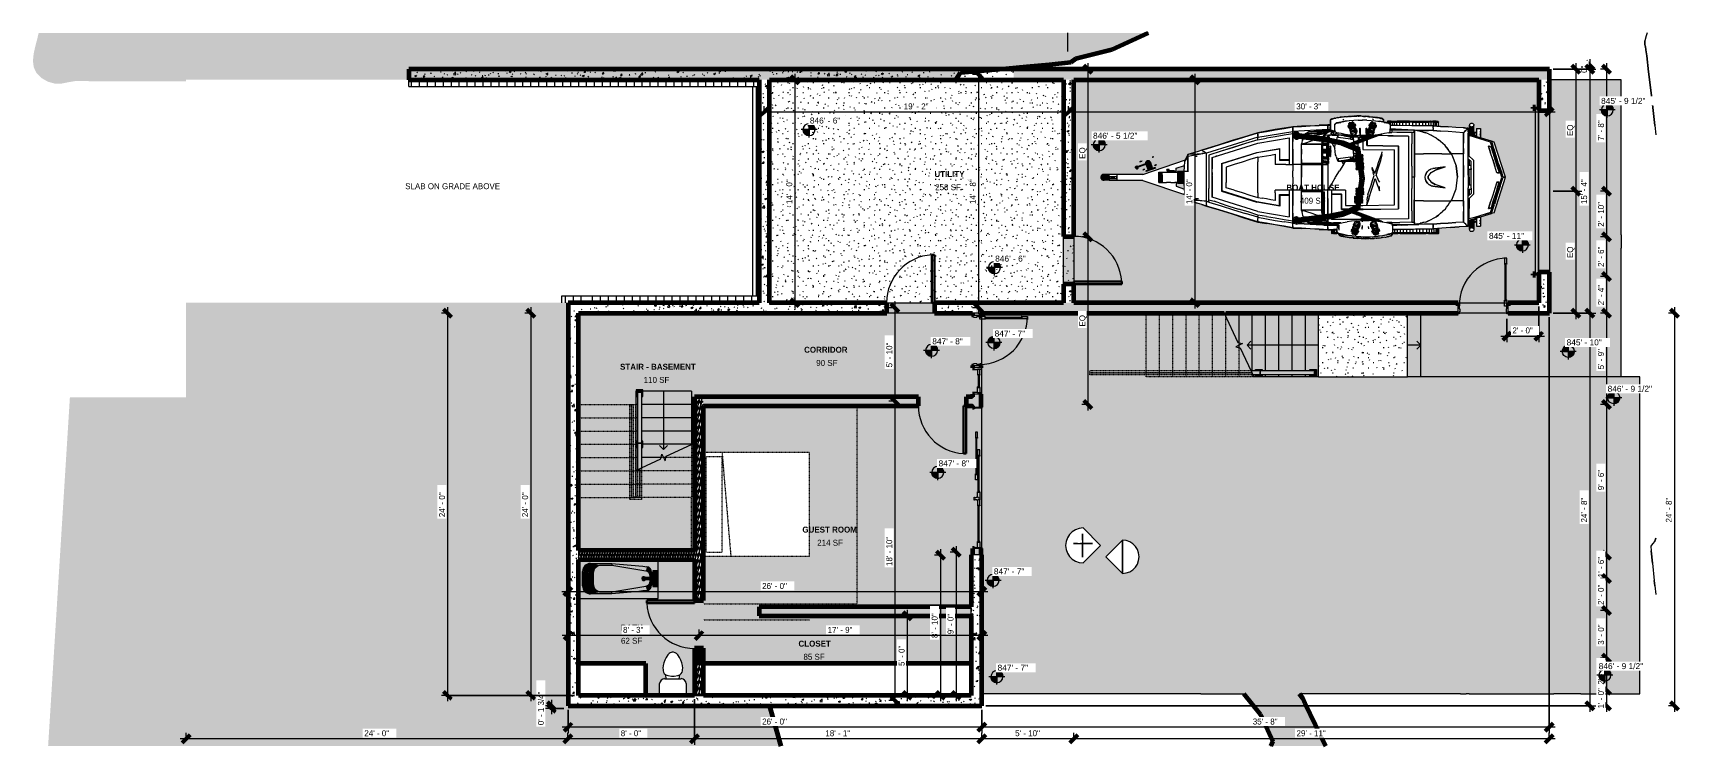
# Model space of a CAD drawing. Header units: inches. Extents: x 1931 to 3173, y 8366 to 8904.
import ezdxf

# ---------------------------------------------------------------- set-up
doc = ezdxf.new("R2010")
doc.units = ezdxf.units.IN
doc.header["$MEASUREMENT"] = 0
doc.linetypes.add('Dash 1_16_', pattern=[0.125, 0.0625, -0.0625])
doc.linetypes.add('Overhead 1_16_', pattern=[0.101562, 0.0625, -0.039062])
for name, color, linetype, lineweight in [('A-ANNO-DIMS', 211, 'Continuous', 9), ('A-ANNO-DIMS-48', 211, 'Continuous', 9), ('A-AREA-IDEN', 2, 'Continuous', 9), ('A-DETL', 90, 'Continuous', 9), ('A-DETL-GENF-1', 30, 'Continuous', 9), ('A-DETL-GENF-2', 8, 'Continuous', 9), ('A-DETL-GENF-3', 92, 'Continuous', 18), ('A-DOOR', 31, 'Continuous', 18), ('A-DOOR-1', 31, 'Continuous', 9), ('A-DOOR-2', 31, 'Continuous', 30), ('A-DOOR-3', 31, 'Continuous', 60), ('A-FLOR-HRAL', 11, 'Continuous', 9), ('A-FLOR-HRAL-MBND', 5, 'Overhead 1_16_', 9), ('A-WALL', 113, 'Continuous', 18), ('A-WALL-PATT-1', 111, 'Continuous', 9), ('C-BLDG-PADS', 91, 'Continuous', 9), ('C-TOPO', 7, 'Continuous', 9), ('C-TOPO-1', 7, 'Continuous', 60), ('G-ANNO-DIMS', 111, 'Continuous', 9), ('G-ANNO-TEXT-1', 147, 'Continuous', 9), ('G-IMPT', 8, 'Continuous', 9), ('I-FURN-1', 253, 'Dash 1_16_', 9), ('I-FURN-HDLN-1', 253, 'Dash 1_16_', 9), ('I-WALL-1', 2, 'Continuous', 60), ('P-SANR-FIXT', 6, 'Continuous', 9), ('Q-CASE', 31, 'Continuous', 9), ('Q-CASE-1', 31, 'Continuous', 60), ('S-COLS', 52, 'Continuous', 9), ('S-COLS-1', 52, 'Continuous', 60), ('S-FNDN', 32, 'Continuous', 18), ('S-FNDN-1', 32, 'Continuous', 60), ('S-FNDN-2', 32, 'Continuous', 9), ('S-STRS', 31, 'Continuous', 9), ('S-STRS-1', 31, 'Overhead 1_16_', 9), ('S-STRS-ANNO', 31, 'Continuous', 9), ('S-STRS-MBND', 31, 'Overhead 1_16_', 9), ('S-STRS-MBND-1', 31, 'Continuous', 9)]:
    doc.layers.add(name, color=color, linetype=linetype, lineweight=lineweight)
doc.styles.add('Arial', font='arial.ttf', dxfattribs={"height": 4.5})
doc.styles.add('Century Gothic', font='ufonts.com_century-gothic.ttf', dxfattribs={"height": 4.5})
doc.styles.add('Century Gothic_B', font='GOTHICB.TTF', dxfattribs={"height": 4.5})
doc.dimstyles.new('OD__1_4__Tol__', dxfattribs={"dimscale": 12, "dimtxt": 4.698757, "dimasz": 0.5, "dimexe": 0.375, "dimexo": 0.25, "dimgap": 0.375, "dimtad": 1, "dimrnd": 0.25, "dimzin": 1, "dimdsep": 46, "dimlunit": 4, "dimtxsty": 'Century Gothic', "dimblk1": 'OBLIQUE', "dimblk2": 'OBLIQUE', "dimsah": 1, "dimcen": 0.09, "dimdle": 0.375, "dimazin": 0, "dimtfac": 1, "dimtdec": 4, "dimtix": 1, "dimtmove": 0, "dimatfit": 3, "dimfxl": 1, "dimtvp": 1, "dimtfill": 1, "dimfrac": 2, "dimtolj": 1, "dimtzin": 0, "dimarcsym": 2})
doc.dimstyles.new('OD__1__Tol__', dxfattribs={"dimscale": 12, "dimtxt": 4.698757, "dimasz": 0.5, "dimexe": 0.375, "dimexo": 0.25, "dimgap": 0.0625, "dimtad": 1, "dimdec": 0, "dimzin": 3, "dimdsep": 46, "dimlunit": 4, "dimtxsty": 'Century Gothic', "dimblk1": 'OBLIQUE', "dimblk2": 'OBLIQUE', "dimsah": 1, "dimcen": 0.09, "dimdle": 0.375, "dimazin": 0, "dimtfac": 1, "dimtdec": 4, "dimtix": 1, "dimtmove": 0, "dimatfit": 3, "dimfxl": 1, "dimtvp": 1, "dimtfill": 1, "dimfrac": 2, "dimtolj": 1, "dimtzin": 0, "dimarcsym": 2})
pattern_1 = [(50, (0, 0), (13.77135, -1.20496), [1.44, -15.84]), (355, (0, 0), (-2.66442, 14.442176), [1.152, -12.672]), (100.451, (1.148, -0.1), (11.107076, 13.237366), [1.224, -13.462]), (46.184, (0, 3.84), (20.491284, -3.17785), [2.16, -23.76]), (96.636, (1.708, 3.575), (17.94587, 18.703152), [1.836, -20.193]), (351.184, (0, 3.84), (17.94541, 18.702614), [1.728, -19.008]), (21, (1.92, 2.88), (11.460518, -7.730365), [1.44, -15.84]), (326, (1.92, 2.88), (4.671352, 13.923149), [1.152, -12.672]), (71.451, (2.875, 2.236), (16.13207, 6.192844), [1.224, -13.462]), (37.5, (0, 0), (0.2331231, 6.3917502), [0.634, -11.885, 0.634, -12.23, -12.72]), (37.5, (0, 0), (0.2331231, 6.3917502), [-25.382, 0.634, -12.086]), (7.5, (0, 0), (5.0507295, 7.573041), [0.634, -6.701, 0.634, -11.597, -4.848]), (7.5, (0, 0), (5.0507295, 7.573041), [-19.565, 0.634, -4.214]), (327.5, (-4.282, 0), (10.2495805, -0.4328898), [0.634, -4.166, 0.634, -14.342, -19.872]), (327.5, (-4.282, 0), (10.2495805, -0.4328898), [-19.776, 0.634, -19.238]), (317.5, (-6.202, 0), (11.19739, 1.922144), [0.634, -5.606, 0.634, -9.312, -14.112]), (317.5, (-6.202, 0), (11.19739, 1.922144), [-16.186, 0.634, -13.478])]
pattern_2 = [(0, (0, 0), (15.36, 3.84), [0.634, -10.886, 0.634, -10.886, -61.44]), (0, (0, 0), (15.36, 3.84), [-23.04, 0.634, -22.406, 0.634, -10.886, -26.88]), (0, (0, 0), (15.36, 3.84), [-57.6, 0.634, -7.046, 0.634, -18.566]), (120, (5.76, 1.92), (-11.0055376, 11.3821502), [0.634, -10.886, 0.634, -10.886, -61.44]), (120, (5.76, 1.92), (-11.0055376, 11.3821502), [-23.04, 0.634, -22.406, 0.634, -10.886, -26.88]), (120, (5.76, 1.92), (-11.0055376, 11.3821502), [-57.6, 0.634, -7.046, 0.634, -18.566]), (240, (7.68, 9.6), (-4.3544624, -15.2221502), [0.634, -10.886, 0.634, -10.886, -61.44]), (240, (7.68, 9.6), (-4.3544624, -15.2221502), [-23.04, 0.634, -22.406, 0.634, -10.886, -26.88]), (240, (7.68, 9.6), (-4.3544624, -15.2221502), [-57.6, 0.634, -7.046, 0.634, -18.566])]
pattern_3 = [(161.57, (0.24, 0.24), (-1.920451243, 0.000150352), [0, -13.661, 1.517, 0]), (18.43, (-0.24, 0.24), (-1.920451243, -0.000150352), [0, -13.661, 1.517, 0]), (108.43, (0.24, 0.24), (0.959969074, -4.80073665), [4.553, -10.625]), (71.57, (-0.24, 0.24), (0.959969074, 4.80073665), [4.553, -10.625])]

msp = doc.modelspace()

# ---------------------------------------------------------------- texts
at = {"layer": 'A-AREA-IDEN', "char_height": 4.5, "attachment_point": 1}
for s, insert, width, style in [('UTILITY', (2610.615, 8799.779), 23.7855, 'Century Gothic_B'), ('258 SF', (2611.173, 8789.868), 22.422, 'Century Gothic'), ('BOAT HOUSE', (2876.017, 8789.595), 47.1165, 'Century Gothic_B'), ('409 SF', (2886.203, 8779.685), 22.422, 'Century Gothic'), ('CORRIDOR', (2512.353, 8667.337), 40.299, 'Century Gothic_B'), ('STAIR - BASEMENT', (2373.534, 8654.533), 65.5995, 'Century Gothic_B'), ('90 SF', (2521.481, 8657.427), 18.18, 'Century Gothic'), ('110 SF', (2391.345, 8644.623), 22.422, 'Century Gothic'), ('GUEST ROOM', (2511.035, 8531.783), 49.5405, 'Century Gothic_B'), ('214 SF', (2522.222, 8521.873), 22.422, 'Century Gothic'), ('BATH', (2373.991, 8457.879), 18.786, 'Century Gothic_B'), ('62 SF', (2374.246, 8447.969), 18.18, 'Century Gothic'), ('CLOSET', (2508.101, 8445.811), 27.27, 'Century Gothic_B'), ('85 SF', (2511.852, 8435.901), 18.18, 'Century Gothic')]:
    msp.add_mtext(s, dxfattribs=dict(at, insert=insert, width=width, style=style))
at = {"layer": 'G-ANNO-TEXT-1', "insert": (2211.525, 8790.636), "char_height": 4.5, "width": 89.385, "attachment_point": 1, "style": 'Century Gothic'}
msp.add_mtext('SLAB ON GRADE ABOVE', dxfattribs=at)

# ---------------------------------------------------------------- blocks, each defined once
blk = doc.blocks.new('Boat_and_Trailer_14084 - Boat - Trailer - No Boat_dwg-1048090-FLOOR PLAN - BASEMENT')
at = {"layer": 'G-IMPT'}
for points in [[(-115.8, 64.1), (-108, 64.1), (-108, 66.5), (-115.8, 66.5), (-115.8, 66)], [(-115.8, 61.8), (-115.8, 59.7), (-108, 59.7), (-108, 64.1), (-115.8, 64.1), (-115.8, 63.9)]]:
    blk.add_hatch(color=256, dxfattribs=at).paths.add_polyline_path(points, flags=0)
for p, q in [((-113.8, 115.5), (-113.7, 115.6)), ((-113.8, 115.4), (-113.8, 115.5)), ((-113.8, 115.4), (-113.8, 115.5)), ((-113.8, 115.2), (-113.8, 115.4)), ((-113.8, 115.4), (-113.8, 115.4)), ((-113.6, 115.4), (-113.8, 115.4)), ((-113.6, 115.4), (-113.8, 115.4)), ((-113.6, 115.4), (-113.8, 115.4)), ((-113.6, 115.4), (-113.8, 115.4)), ((-113.8, 115.2), (-113.8, 115.4)), ((-113.8, 115.4), (-113.8, 115.4)), ((-113.8, 115.4), (-113.8, 115.4)), ((-113.8, 115.4), (-113.8, 115.4)), ((-113.7, 115.4), (-113.8, 115.4)), ((-113.8, 114.9), (-113.6, 115.3)), ((-113.8, 114.9), (-113.8, 115.2)), ((-113.8, 114.9), (-113.8, 115.2)), ((-113.7, 115.1), (-113.8, 114.9)), ((-113.8, 114.9), (-113.7, 115.1)), ((-113.8, 114.9), (-113.7, 115.1)), ((-113.7, 115), (-113.8, 114.9)), ((-113.8, 114.9), (-113.7, 115)), ((-113.7, 115), (-113.8, 114.9)), ((-113.8, 114.9), (-113.7, 115)), ((-113.8, 114.9), (-113.7, 115)), ((-113.8, 114.7), (-113.8, 114.9)), ((-113.8, 114.9), (-113.8, 114.5)), ((-113.8, 114.9), (-113.8, 114.5)), ((-113.8, 114.9), (-113.8, 114.7)), ((-113.8, 114.7), (-113.8, 114.9)), ((-113.8, 114.8), (-113.8, 114.9)), ((-113.6, 114.9), (-113.8, 114.9)), ((-113.8, 114.5), (-113.8, 114.9)), ((-113.8, 114.9), (-113.8, 114.9)), ((-113.8, 114.8), (-113.8, 114.9)), ((-113.8, 114.8), (-113.8, 114.7)), ((-113.8, 114.8), (-113.8, 114.7)), ((-113.8, 114.5), (-113.8, 114.7)), ((-113.8, 114.5), (-113.8, 114.7)), ((-113.8, 114.7), (-113.8, 114.6)), ((-113.8, 114.6), (-113.8, 114.7)), ((-113.8, 114.6), (-113.8, 114.5)), ((-113.8, 114.6), (-113.8, 114.5)), ((-113.8, 114.5), (-113.8, 114.6)), ((-113.8, 114.5), (-113.8, 114.6)), ((-113.8, 114.5), (-113.8, 114.6)), ((-113.8, 114.6), (-113.8, 114.5)), ((-113.8, 111.3), (-113.8, 114.5)), ((-113.8, 111.3), (-113.8, 114.5)), ((-113.7, 114.5), (-113.8, 114.5)), ((-113.8, 114.5), (-113.8, 114.5)), ((-113.8, 114.5), (-113.8, 114.5)), ((-113.8, 114.5), (-113.8, 114.5)), ((-113.8, 114.5), (-113.8, 114.5)), ((-113.8, 114.5), (-113.8, 114.5)), ((-111.9, 111.3), (-113.8, 111.3)), ((-113.8, 111.3), (-113.8, 105.9)), ((-113.7, 115.6), (-113.7, 115.7)), ((-113.7, 115.7), (-113.6, 115.7)), ((-113.6, 115.4), (-113.7, 115.4)), ((-113.7, 115.1), (-113.6, 115.4)), ((-113.7, 115.1), (-113.6, 115.4)), ((-113.7, 115), (-113.6, 115.4)), ((-113.7, 115), (-113.6, 115.4)), ((-113.6, 115.4), (-113.7, 115.1)), ((-113.6, 115.4), (-113.7, 115.4)), ((-113.6, 115.4), (-113.7, 115.4)), ((-113.6, 115.4), (-113.7, 115.4)), ((-113.6, 115.4), (-113.7, 115.4)), ((-113.6, 115.4), (-113.7, 115.4)), ((-113.7, 115.4), (-113.7, 115.4)), ((-113.7, 115.1), (-113.6, 115.2)), ((-113.7, 115.1), (-113.6, 115.2)), ((-113.6, 115.2), (-113.7, 115)), ((-113.6, 115.2), (-113.7, 115.1)), ((-113.7, 115), (-113.7, 115.1)), ((-113.6, 114.5), (-113.7, 114.5)), ((-113.7, 114.5), (-113.7, 114.5)), ((-113.6, 115.7), (-113.5, 115.8)), ((-113.6, 115.4), (-113.3, 115.7)), ((-113.6, 115.4), (-113.3, 115.7)), ((-113.6, 115.4), (-113.3, 115.7)), ((-113.6, 115.3), (-113.3, 115.7)), ((-113.6, 115.4), (-113.4, 115.5)), ((-113.6, 115.2), (-113.6, 115.4)), ((-113.6, 115.4), (-113.6, 115.4)), ((-113.6, 115.4), (-113.6, 115.4)), ((-113.6, 115.4), (-113.6, 115.4)), ((-113.6, 115.4), (-113.5, 115.4)), ((-113.6, 115.4), (-113.6, 115.4)), ((-113.6, 115.4), (-113.6, 115.4)), ((-113.6, 115.4), (-113.6, 115.4)), ((-113.6, 115.4), (-113.6, 115.4)), ((-113.6, 115.4), (-113.6, 115.4)), ((-113.6, 115.3), (-113.6, 115.4)), ((-113.6, 115.4), (-113.5, 115.4)), ((-113.6, 114.9), (-113.4, 115.3)), ((-113.4, 115.3), (-113.6, 115.3)), ((-113.3, 114.8), (-113.6, 114.9)), ((-113.6, 114.5), (-113.6, 114.9)), ((-113.6, 111.3), (-113.6, 114.5)), ((-113.5, 114.5), (-113.6, 114.5)), ((-113.6, 114.5), (-113.6, 114.5)), ((-113.4, 115.9), (-113.5, 115.8)), ((-113.5, 115.4), (-113.4, 115.5)), ((-113.4, 114.5), (-113.5, 114.5)), ((-113.4, 116), (-113.4, 115.9)), ((-113.4, 116), (-113.3, 116)), ((-113.4, 115.9), (-113.4, 115.9)), ((-113.4, 115.9), (-113.4, 115.9)), ((-113.3, 115.7), (-113.4, 115.6)), ((-113.4, 115.3), (-113.1, 115.6)), ((-113.4, 115.5), (-113.4, 115.6)), ((-113.2, 115.1), (-113.4, 115.3)), ((-113.3, 114.5), (-113.4, 114.5)), ((-113.3, 116), (-113.2, 116.1)), ((-112.9, 116), (-113.3, 115.7)), ((-113.3, 115.7), (-113.2, 115.8)), ((-113.3, 115.7), (-113.3, 115.7)), ((-113.3, 115.7), (-113.1, 115.6)), ((-113.3, 114.8), (-113.2, 115.1)), ((-113.3, 114.8), (-113.3, 114.5)), ((-113.3, 114.8), (-112.9, 114.7)), ((-113.3, 114.5), (-113.3, 114.5)), ((-113.3, 114.5), (-113.2, 114.5)), ((-113.3, 114.4), (-113.3, 114.5)), ((-113.3, 114.5), (-113.3, 114.5)), ((-113.3, 114.5), (-113.2, 114.5)), ((-113.3, 111.3), (-113.3, 114.5)), ((-113.3, 114.4), (-113.2, 114.4)), ((-113.3, 114.4), (-113.3, 114.4)), ((-113.2, 116.1), (-113.1, 116.1)), ((-113.2, 116.1), (-113.2, 116.1)), ((-113.2, 116.1), (-113.2, 116.1)), ((-113.2, 116.1), (-113.2, 116.1)), ((-113.2, 115.8), (-113.1, 115.9)), ((-113.2, 115.1), (-112.9, 115.4)), ((-112.8, 115), (-113.2, 115.1)), ((-113.2, 114.5), (-113.1, 114.5)), ((-113.2, 114.5), (-113.1, 114.5)), ((-113.2, 114.4), (-113.1, 114.4)), ((-113.1, 116.1), (-113, 116.2)), ((-113.1, 116.1), (-113, 116.2)), ((-113.1, 116.1), (-113.1, 116.1)), ((-113.1, 115.9), (-113, 115.9)), ((-112.8, 115.8), (-113.1, 115.6)), ((-112.9, 115.4), (-113.1, 115.6)), ((-113.1, 114.5), (-113, 114.5)), ((-113.1, 114.5), (-113, 114.5)), ((-113.1, 114.4), (-113, 114.4)), ((-112.9, 116.2), (-113, 116.2)), ((-112.9, 116), (-113, 115.9)), ((-112.9, 114.5), (-113, 114.5)), ((-112.9, 114.5), (-113, 114.5)), ((-113, 114.4), (-112.9, 114.4)), ((-112.9, 116.2), (-112.7, 116.3)), ((-112.7, 116.1), (-112.9, 116)), ((-112.4, 116.1), (-112.9, 116)), ((-112.8, 116), (-112.9, 116)), ((-112.9, 116), (-112.8, 116)), ((-112.9, 116), (-112.9, 116)), ((-112.8, 115.8), (-112.9, 116)), ((-112.6, 115.6), (-112.9, 115.4)), ((-112.6, 115.2), (-112.9, 115.4)), ((-112.8, 115), (-112.9, 114.7)), ((-112.4, 114.6), (-112.9, 114.7)), ((-112.9, 114.7), (-112.9, 114.5)), ((-112.8, 114.5), (-112.9, 114.5)), ((-112.8, 114.5), (-112.9, 114.5)), ((-112.9, 114.5), (-112.9, 114.4)), ((-112.9, 114.4), (-112.8, 114.4)), ((-112.9, 111.3), (-112.9, 114.4)), ((-112.7, 116.1), (-112.8, 116)), ((-112.8, 115.8), (-112.4, 116)), ((-112.8, 115.8), (-112.6, 115.6)), ((-112.8, 115), (-112.6, 115.2)), ((-112.4, 114.8), (-112.8, 115)), ((-112.7, 114.5), (-112.8, 114.5)), ((-112.7, 114.5), (-112.8, 114.5)), ((-112.8, 114.4), (-112.7, 114.4)), ((-112.7, 116.3), (-112.6, 116.4)), ((-112.5, 116.1), (-112.7, 116.1)), ((-112.6, 114.5), (-112.7, 114.5)), ((-112.6, 114.5), (-112.7, 114.5)), ((-112.7, 114.4), (-112.6, 114.4)), ((-112.6, 116.4), (-112.4, 116.4)), ((-112.6, 115.6), (-112.3, 115.7)), ((-112.4, 115.3), (-112.6, 115.6)), ((-112.4, 115.3), (-112.6, 115.2)), ((-112.3, 114.9), (-112.6, 115.2)), ((-112.4, 114.5), (-112.6, 114.5)), ((-112.4, 114.5), (-112.6, 114.5)), ((-112.4, 114.4), (-112.6, 114.4)), ((-111.4, 110.7), (-112.6, 110.7)), ((-112.6, 110.7), (-112.6, 106.5)), ((-112.4, 116.2), (-112.5, 116.1)), ((-112.4, 116.4), (-112.2, 116.5)), ((-112.4, 116.2), (-112.3, 116.2)), ((-112.4, 116.2), (-111.9, 116.2)), ((-112.4, 116.2), (-112.4, 116.1)), ((-111.9, 116.2), (-112.4, 116.1)), ((-112.4, 116), (-112.4, 116.1)), ((-112.4, 116), (-111.9, 116.1)), ((-112.4, 116), (-112.3, 115.7)), ((-112.4, 116), (-112.2, 116)), ((-112.4, 115.3), (-112.2, 115.4)), ((-112.4, 115.3), (-112.2, 114.9)), ((-112.4, 114.8), (-112.3, 114.9)), ((-111.9, 114.5), (-112.4, 114.8)), ((-112.4, 114.8), (-112.4, 114.6)), ((-111.9, 114.5), (-112.4, 114.6)), ((-112.4, 114.6), (-112.4, 114.5)), ((-112.4, 114.5), (-112.3, 114.5)), ((-112.4, 114.5), (-112.3, 114.5)), ((-112.4, 114.5), (-112.4, 114.4)), ((-112.4, 114.4), (-112.3, 114.3)), ((-112.4, 111.3), (-112.4, 114.4)), ((-112.2, 116.2), (-112.3, 116.2)), ((-112.3, 115.7), (-111.8, 115.8)), ((-112.2, 115.4), (-112.3, 115.7)), ((-112.2, 114.9), (-112.3, 114.9)), ((-111.9, 114.5), (-112.3, 114.9)), ((-112.3, 114.5), (-112.2, 114.5)), ((-112.3, 114.5), (-112.2, 114.5)), ((-112.3, 114.3), (-112.2, 114.3)), ((-112.2, 116.5), (-112.1, 116.5)), ((-112.2, 116.5), (-112.2, 116.5)), ((-112.2, 116.5), (-112.2, 116.5)), ((-112, 116.2), (-112.2, 116.2)), ((-112.1, 116.1), (-112.2, 116)), ((-112.2, 115.4), (-112, 115)), ((-112.2, 115.4), (-111.8, 115.4)), ((-112.2, 114.9), (-112, 115)), ((-112.2, 114.9), (-111.9, 114.5)), ((-112.2, 114.5), (-112, 114.5)), ((-112.2, 114.5), (-112, 114.5)), ((-112.2, 114.3), (-112.1, 114.3)), ((-112.2, 109.4), (-112.2, 109.4)), ((-112.2, 109.4), (-112.2, 109.2)), ((-112.2, 109.4), (-112.1, 109.4)), ((-112.2, 109.4), (-111.8, 109.4)), ((-112.2, 109.2), (-112.2, 109)), ((-112.2, 109.2), (-111.8, 109.2)), ((-112.2, 109), (-112.2, 108.8)), ((-112.2, 109), (-111.8, 109)), ((-112.2, 108.5), (-112.2, 108.8)), ((-112.2, 108.8), (-111.8, 108.8)), ((-112.2, 108.3), (-112.2, 108.5)), ((-111.8, 108.5), (-112.2, 108.5)), ((-112.2, 108.3), (-112.2, 108)), ((-112.2, 108.3), (-111.8, 108.3)), ((-112.2, 108), (-112.2, 107.9)), ((-112.2, 108), (-111.8, 108)), ((-112.1, 116.5), (-111.9, 116.5)), ((-112, 116.2), (-112.1, 116.1)), ((-112.1, 114.3), (-111.9, 114.3)), ((-112.1, 109.4), (-112, 109.4)), ((-111.9, 116.2), (-112, 116.2)), ((-111.9, 116.2), (-112, 116.2)), ((-111.9, 116.2), (-112, 116.2)), ((-111.9, 116.2), (-112, 116.2)), ((-111.9, 116.2), (-112, 116.2)), ((-112, 115), (-111.9, 114.5)), ((-112, 115), (-111.7, 115)), ((-111.9, 114.5), (-112, 114.5)), ((-111.9, 114.5), (-112, 114.5)), ((-112, 109.4), (-111.9, 109.4)), ((-111.9, 116.5), (-111.7, 116.5)), ((-111.9, 116.2), (-111.9, 116.2)), ((-111.4, 116.2), (-111.9, 116.2)), ((-111.9, 116.1), (-111.9, 116.2)), ((-111.9, 116.1), (-111.9, 116.2)), ((-111.4, 116.1), (-111.9, 116.2)), ((-111.4, 116.1), (-111.9, 116.2)), ((-111.9, 116.2), (-111.9, 116.2)), ((-111.9, 116.2), (-111.4, 116)), ((-111.9, 116.2), (-111.9, 116.1)), ((-111.9, 116.2), (-111.9, 116.2)), ((-111.9, 116.2), (-111.9, 116.2)), ((-111.9, 116.1), (-111.9, 115.9)), ((-111.9, 116.1), (-111.9, 116)), ((-111.9, 116.1), (-111.9, 116.1)), ((-111.9, 116.1), (-111.8, 115.8)), ((-111.4, 116), (-111.9, 116)), ((-111.8, 114.5), (-111.9, 114.5)), ((-111.9, 114.5), (-111.9, 114.4)), ((-111.9, 114.5), (-111.9, 114.4)), ((-111.9, 114.5), (-111.9, 114.5)), ((-111.9, 111.3), (-111.9, 114.5)), ((-111.8, 114.5), (-111.9, 114.5)), ((-111.9, 114.5), (-111.9, 114.5)), ((-111.9, 114.5), (-111.9, 114.5)), ((-111.9, 114.5), (-111.9, 114.5)), ((-111.9, 114.5), (-111.9, 114.5)), ((-111.9, 114.4), (-111.9, 114.4)), ((-111.9, 114.4), (-111.9, 114.4)), ((-111.9, 114.4), (-111.9, 114.3)), ((-111.9, 114.3), (-111.9, 114.4)), ((-111.9, 114.4), (-111.9, 114.4)), ((-111.9, 114.4), (-111.9, 114.4)), ((-111.8, 114.3), (-111.9, 114.3)), ((-111.9, 111.3), (-110, 111.3)), ((-111.8, 109.4), (-111.9, 109.4)), ((-111.5, 115.7), (-111.8, 115.8)), ((-111.8, 115.8), (-111.8, 115.4)), ((-111.8, 115.3), (-111.8, 115.4)), ((-111.8, 115.4), (-111.8, 115.4)), ((-111.6, 115.4), (-111.8, 115.4)), ((-111.8, 115.4), (-111.7, 115)), ((-111.8, 115.3), (-111.7, 115)), ((-111.7, 114.6), (-111.8, 114.5)), ((-111.8, 114.5), (-111.6, 114.5)), ((-111.8, 114.5), (-111.8, 114.5)), ((-111.8, 114.5), (-111.6, 114.5)), ((-111.8, 114.3), (-111.6, 114.3)), ((-111.8, 109.4), (-111.8, 109.4)), ((-111.8, 109.4), (-111.8, 109.4)), ((-111.8, 109.4), (-111.8, 109.4)), ((-111.8, 109.4), (-111.8, 109.4)), ((-111.8, 109.4), (-111.8, 109.4)), ((-111.8, 109.4), (-111.8, 109.4)), ((-111.8, 109.4), (-111.8, 109.4)), ((-111.8, 109.2), (-111.8, 109.4)), ((-111.8, 109.2), (-111.8, 109)), ((-111.8, 108.8), (-111.8, 109)), ((-111.8, 108.5), (-111.8, 108.8)), ((-111.8, 108.3), (-111.8, 108.5)), ((-111.8, 108.3), (-111.8, 108)), ((-111.8, 108), (-111.8, 107.9)), ((-111.7, 116.5), (-111.6, 116.5)), ((-111.6, 115.4), (-111.7, 115.1)), ((-111.7, 115.1), (-111.7, 115)), ((-111.7, 115), (-111.7, 115)), ((-111.7, 114.9), (-111.7, 115)), ((-111.6, 114.9), (-111.7, 115)), ((-111.7, 115), (-111.6, 114.6)), ((-111.7, 114.7), (-111.5, 114.9)), ((-111.6, 114.9), (-111.7, 114.8)), ((-111.7, 114.8), (-111.6, 114.6)), ((-111.7, 114.8), (-111.6, 114.6)), ((-111.7, 114.8), (-111.6, 114.6)), ((-111.7, 114.8), (-111.6, 114.6)), ((-111.4, 114.8), (-111.7, 114.7)), ((-111.7, 114.7), (-111.6, 114.6)), ((-111.7, 114.7), (-111.6, 114.6)), ((-111.6, 114.6), (-111.7, 114.6)), ((-111.7, 114.6), (-111.6, 114.6)), ((-111.7, 114.6), (-111.6, 114.6)), ((-111.7, 114.6), (-111.6, 114.6)), ((-111.7, 114.6), (-111.6, 114.6)), ((-111.7, 114.6), (-111.6, 114.6)), ((-111.4, 114.6), (-111.7, 114.6)), ((-111.6, 116.5), (-111.4, 116.4)), ((-111.6, 115.4), (-111.5, 115.7)), ((-111.6, 115.4), (-111.4, 115.3)), ((-111.4, 115.3), (-111.6, 114.9)), ((-111.5, 114.9), (-111.6, 114.9)), ((-111.6, 114.6), (-111.6, 114.6)), ((-111.5, 114.5), (-111.6, 114.5)), ((-111.5, 114.5), (-111.6, 114.5)), ((-111.6, 114.3), (-111.5, 114.3)), ((-111.5, 115.7), (-111.4, 116)), ((-111.5, 115.7), (-111.2, 115.6)), ((-111.5, 114.9), (-111.2, 115.2)), ((-111.4, 114.8), (-111.5, 114.9)), ((-111.4, 114.5), (-111.5, 114.5)), ((-111.4, 114.5), (-111.5, 114.5)), ((-111.4, 114.4), (-111.5, 114.3)), ((-111.2, 116.4), (-111.4, 116.4)), ((-110.9, 116), (-111.4, 116.2)), ((-111.4, 116.2), (-111.2, 116.1)), ((-111.4, 116.2), (-111.3, 116.1)), ((-111.4, 116.2), (-111.4, 116.1)), ((-110.9, 116), (-111.4, 116.1)), ((-111.4, 116.1), (-111.4, 116)), ((-111.4, 116), (-111, 115.8)), ((-111.4, 115.3), (-111.2, 115.6)), ((-111.4, 115.3), (-111.2, 115.2)), ((-111.4, 114.8), (-111, 115)), ((-111.4, 114.6), (-111.4, 114.8)), ((-111.4, 114.6), (-110.9, 114.7)), ((-111.4, 114.6), (-111.4, 114.5)), ((-111.4, 114.5), (-111.3, 114.5)), ((-111.4, 114.5), (-111.3, 114.5)), ((-111.4, 114.5), (-111.4, 114.4)), ((-111.4, 114.4), (-111.2, 114.4)), ((-111.4, 114.4), (-111.4, 111.3)), ((-111.4, 110.7), (-111.4, 106.5)), ((-111.3, 114.5), (-111.1, 114.5)), ((-111.3, 114.5), (-111.1, 114.5)), ((-111.2, 116.4), (-111.1, 116.3)), ((-110.9, 116), (-111.2, 116.1)), ((-111.2, 116.1), (-110.9, 116)), ((-111.2, 115.6), (-111, 115.8)), ((-111.2, 115.6), (-110.9, 115.4)), ((-110.9, 115.4), (-111.2, 115.2)), ((-111, 115), (-111.2, 115.2)), ((-111.2, 114.4), (-111.1, 114.4)), ((-111.1, 116.3), (-110.9, 116.2)), ((-111.1, 114.5), (-111, 114.5)), ((-111.1, 114.5), (-111, 114.5)), ((-111.1, 114.4), (-111, 114.4)), ((-110.9, 116), (-111, 116)), ((-111, 116), (-110.9, 116)), ((-110.9, 116), (-111, 115.8)), ((-111, 115.8), (-110.7, 115.6)), ((-111, 115), (-110.7, 115.1)), ((-110.9, 114.7), (-111, 115)), ((-111, 114.5), (-110.9, 114.5)), ((-111, 114.5), (-110.9, 114.5)), ((-110.9, 114.4), (-111, 114.4)), ((-110.9, 116.2), (-110.8, 116.2)), ((-110.8, 116.2), (-110.9, 116.2)), ((-110.9, 116.2), (-110.9, 116.2)), ((-110.9, 116.2), (-110.9, 116.2)), ((-110.9, 116.2), (-110.9, 116.2)), ((-110.9, 116), (-110.5, 115.7)), ((-110.9, 116), (-110.9, 116)), ((-110.9, 116), (-110.5, 115.7)), ((-110.7, 115.6), (-110.9, 115.4)), ((-110.9, 115.4), (-110.7, 115.1)), ((-110.9, 114.7), (-110.5, 114.8)), ((-110.9, 114.5), (-110.9, 114.7)), ((-110.9, 114.5), (-110.8, 114.5)), ((-110.9, 114.5), (-110.8, 114.5)), ((-110.9, 114.5), (-110.9, 114.4)), ((-110.9, 114.4), (-110.8, 114.4)), ((-110.9, 114.4), (-110.9, 111.3)), ((-110.8, 116.2), (-110.8, 116.2)), ((-110.8, 116.2), (-110.8, 116.2)), ((-110.7, 116.1), (-110.8, 116.2)), ((-110.8, 116.1), (-110.8, 116.2)), ((-110.7, 116.1), (-110.8, 116.1)), ((-110.8, 114.5), (-110.7, 114.5)), ((-110.8, 114.5), (-110.7, 114.5)), ((-110.8, 114.4), (-110.7, 114.4)), ((-110.7, 116.1), (-110.6, 116.1)), ((-110.5, 115.7), (-110.7, 115.6)), ((-110.7, 115.6), (-110.4, 115.3)), ((-110.7, 115.1), (-110.4, 115.3)), ((-110.7, 115.1), (-110.5, 114.8)), ((-110.7, 114.5), (-110.6, 114.5)), ((-110.7, 114.5), (-110.6, 114.5)), ((-110.7, 114.4), (-110.6, 114.4)), ((-110.6, 116.1), (-110.5, 116)), ((-110.6, 114.5), (-110.5, 114.5)), ((-110.6, 114.5), (-110.5, 114.5)), ((-110.6, 114.4), (-110.5, 114.4)), ((-110.4, 116), (-110.5, 116)), ((-110.2, 115.4), (-110.5, 115.7)), ((-110.2, 115.3), (-110.5, 115.7)), ((-110.5, 115.7), (-110.5, 115.7)), ((-110.5, 114.8), (-110.2, 114.9)), ((-110.5, 114.5), (-110.5, 114.8)), ((-110.5, 114.5), (-110.4, 114.5)), ((-110.5, 114.5), (-110.4, 114.5)), ((-110.5, 114.5), (-110.5, 114.4)), ((-110.5, 114.4), (-110.4, 114.4)), ((-110.5, 114.4), (-110.5, 111.3)), ((-110.4, 115.9), (-110.4, 116)), ((-110.3, 115.8), (-110.4, 115.9)), ((-110.2, 115.4), (-110.4, 115.5)), ((-110.3, 115.4), (-110.4, 115.5)), ((-110.4, 115.5), (-110.2, 115.4)), ((-110.2, 115.3), (-110.4, 115.3)), ((-110.4, 115.3), (-110.2, 114.9)), ((-110.4, 114.4), (-110.3, 114.5)), ((-110.4, 114.5), (-110.3, 114.5)), ((-110.4, 114.5), (-110.3, 114.5)), ((-110.3, 115.8), (-110.2, 115.7)), ((-110.2, 115.4), (-110.3, 115.4)), ((-110.3, 115.4), (-110.2, 115.4)), ((-110.3, 114.5), (-110.2, 114.5)), ((-110.3, 114.5), (-110.2, 114.5)), ((-110.3, 114.5), (-110.2, 114.5)), ((-110.2, 115.7), (-110.1, 115.7)), ((-110, 114.9), (-110.2, 115.4)), ((-110.1, 115.1), (-110.2, 115.4)), ((-110.1, 115.1), (-110.2, 115.4)), ((-110.1, 115.1), (-110.2, 115.4)), ((-110.1, 115), (-110.2, 115.4)), ((-110.1, 115), (-110.2, 115.4)), ((-110.2, 115.4), (-110, 115.4)), ((-110.2, 115.4), (-110.1, 115.4)), ((-110.2, 115.4), (-110.1, 115.4)), ((-110.2, 115.4), (-110, 115.4)), ((-110.2, 115.4), (-110.1, 115.4)), ((-110.2, 115.4), (-110.1, 115.4)), ((-110.2, 115.4), (-110.2, 115.3)), ((-110.2, 115.4), (-110.1, 115.4)), ((-110.1, 114.9), (-110.2, 115.3)), ((-110.1, 115.1), (-110.2, 115.2)), ((-110, 114.9), (-110.2, 115.2)), ((-110.2, 115.2), (-110, 114.9)), ((-110.2, 115.2), (-110.1, 115.1)), ((-110.1, 114.9), (-110.2, 114.9)), ((-110.2, 114.5), (-110.2, 114.9)), ((-110.1, 114.5), (-110.2, 114.5)), ((-110.2, 114.5), (-110.2, 114.5)), ((-110.2, 114.5), (-110.1, 114.5)), ((-110.2, 114.5), (-110.2, 114.5)), ((-110.2, 114.5), (-110.2, 114.5)), ((-110.2, 111.3), (-110.2, 114.5)), ((-110.1, 114.5), (-110.2, 114.5)), ((-110.2, 114.5), (-110.2, 114.5)), ((-110.1, 115.7), (-110.1, 115.6)), ((-110.1, 115.6), (-110, 115.5)), ((-110.1, 115.4), (-110.1, 115.4)), ((-110, 115.4), (-110.1, 115.4)), ((-110.1, 115.4), (-110.1, 115.4)), ((-110, 114.9), (-110.1, 115.1)), ((-110.1, 115.1), (-110, 114.9)), ((-110.1, 115.1), (-110.1, 115)), ((-110.1, 115.1), (-110, 114.9)), ((-110.1, 115.1), (-110, 114.9)), ((-110, 114.9), (-110.1, 115.1)), ((-110.1, 115.1), (-110, 114.9)), ((-110, 114.9), (-110.1, 115)), ((-110.1, 115), (-110, 114.9)), ((-110.1, 115), (-110, 114.9)), ((-110.1, 115), (-110, 114.9)), ((-110, 114.9), (-110.1, 115)), ((-110, 114.9), (-110.1, 115)), ((-110.1, 114.9), (-110, 114.9)), ((-110.1, 114.9), (-110, 114.5)), ((-110.1, 114.5), (-110.1, 114.5)), ((-110.1, 114.5), (-110, 114.5)), ((-110.1, 114.5), (-110.1, 114.5)), ((-110.1, 114.5), (-110, 114.5)), ((-110.1, 114.5), (-110.1, 114.5)), ((-110, 115.4), (-110, 115.5)), ((-110, 115.4), (-110, 115.5)), ((-110, 115.4), (-110, 115.5)), ((-110, 115.4), (-110, 115.5)), ((-110, 115.5), (-110, 115.5)), ((-110, 115.5), (-110, 115.5)), ((-110, 115.5), (-110, 115.5)), ((-110, 115.2), (-110, 115.4)), ((-110, 115.2), (-110, 115.4)), ((-110, 115.4), (-110, 115.4)), ((-110, 115.4), (-110, 115.4)), ((-110, 115.4), (-110, 115.4)), ((-110, 115.4), (-110, 115.4)), ((-110, 115.2), (-110, 114.9)), ((-110, 115.2), (-110, 114.9)), ((-110, 114.9), (-110, 114.7)), ((-110, 114.9), (-110, 114.5)), ((-110, 114.9), (-110, 114.7)), ((-110, 114.7), (-110, 114.5)), ((-110, 114.7), (-110, 114.5)), ((-110, 114.5), (-110, 114.7)), ((-110, 114.5), (-110, 114.6)), ((-110, 114.5), (-110, 111.3)), ((-110, 111.3), (-110, 114.5)), ((-110, 114.5), (-110, 114.5)), ((-110, 114.5), (-110, 114.5)), ((-110, 112.9), (-110, 113.7)), ((-110, 113.7), (-110, 111.3)), ((-110, 112.9), (-110, 112.1)), ((-110, 112.1), (-110, 111.3)), ((-110, 105.9), (-110, 111.3)), ((-110, 109.6), (-110, 111.3)), ((-110, 109.7), (-110, 111.3)), ((-113.8, 105.9), (-113.9, 105.9)), ((-113.9, 89.2), (-113.9, 105.9)), ((-113.8, 105.9), (-110, 105.9)), ((-111.4, 106.5), (-112.6, 106.5)), ((-112.2, 107.7), (-112.2, 107.9)), ((-112.2, 107.9), (-111.8, 107.9)), ((-112.2, 107.7), (-112.2, 107.7)), ((-112.2, 107.7), (-111.8, 107.7)), ((-112.2, 107.7), (-111.8, 107.7)), ((-111.8, 107.9), (-111.8, 107.7)), ((-111.8, 107.7), (-111.8, 107.7)), ((-111.8, 107.7), (-111.8, 107.7)), ((-111.8, 107.7), (-111.8, 107.7)), ((-111.8, 107.7), (-111.8, 107.7)), ((-111.8, 107.7), (-111.8, 107.7)), ((-111.8, 107.7), (-111.8, 107.7)), ((-111.8, 107.7), (-111.8, 107.7)), ((-111.8, 107.7), (-111.8, 107.7)), ((-111.8, 107.7), (-111.8, 107.7)), ((-110, 89.2), (-110, 105.9)), ((-113.9, 89.2), (-123.4, 61.1)), ((-110, 89.2), (-100.4, 61.1)), ((-108.1, 86.9), (-107.6, 87)), ((-105.9, 80.9), (-108.1, 86.9)), ((-105.4, 81.1), (-107.6, 87)), ((-107.6, 87), (-106.6, 84.3)), ((-107.6, 87), (-106.7, 84.6)), ((-107, 89.2), (-107, 89.2)), ((-107, 89.2), (-106.9, 88.9)), ((-107, 89.2), (-107, 89.1)), ((-107, 89.2), (-107, 89.1)), ((-107, 89.2), (-107, 89.1)), ((-107, 89.2), (-107, 89.2)), ((-107, 89.2), (-107, 89.1)), ((-106.9, 88.9), (-107, 89.2)), ((-106.9, 88.9), (-107, 89.2)), ((-107, 89.1), (-106.9, 88.9)), ((-107, 89.1), (-106.9, 88.8)), ((-107, 89.1), (-106.9, 88.9)), ((-107, 89.1), (-107, 89.1)), ((-107, 89.1), (-106.9, 88.9)), ((-106.8, 88.7), (-106.9, 89)), ((-106.8, 88.7), (-106.9, 89)), ((-106.8, 88.7), (-106.9, 89)), ((-106.8, 88.7), (-106.9, 89)), ((-106.9, 88.8), (-106.9, 89)), ((-106.9, 88.8), (-106.9, 89)), ((-106.9, 88.8), (-106.9, 89)), ((-106.9, 89), (-106.9, 89)), ((-106.8, 88.7), (-106.9, 88.9)), ((-106.8, 88.7), (-106.9, 88.9)), ((-106.9, 88.9), (-106.9, 88.9)), ((-106.7, 88.5), (-106.8, 88.7)), ((-106.8, 88.6), (-106.8, 88.7)), ((-106.7, 88.3), (-106.8, 88.6)), ((-106.7, 88.3), (-106.7, 88.5)), ((-106.7, 88.3), (-106.7, 88.5)), ((-106.7, 88.3), (-106.7, 88.5)), ((-106.7, 88.3), (-106.7, 88.5)), ((-106.7, 88.5), (-106.6, 88.2)), ((-106.7, 88.4), (-106.6, 88.2)), ((-106.7, 88.4), (-106.6, 88.2)), ((-106.6, 88), (-106.5, 87.9)), ((-106.6, 88), (-106.5, 87.8)), ((-106.5, 87.9), (-106.5, 87.8)), ((-106.5, 87.9), (-106.5, 87.8)), ((-106.5, 87.8), (-106.5, 87.8)), ((-106.3, 93.4), (-106.1, 93.6)), ((-106.3, 93.4), (-106.3, 93.2)), ((-106.3, 93.2), (-106.3, 92.9)), ((-106.3, 92.9), (-106.3, 92.7)), ((-106.3, 92.7), (-106.2, 92.5)), ((-106.2, 92.5), (-106, 92.3)), ((-105.9, 93.8), (-106.1, 93.6)), ((-103.7, 87), (-106.1, 86.1)), ((-103.8, 86.9), (-106.1, 86.1)), ((-106, 92.3), (-105.8, 92.2)), ((-106, 85.9), (-104, 86.7)), ((-106, 85.7), (-104.2, 86.3)), ((-105.9, 93.8), (-105.7, 93.9)), ((-105.8, 92.2), (-105.6, 92.1)), ((-105.7, 93.9), (-105.5, 94)), ((-105.7, 93.2), (-105.6, 93.3)), ((-105.7, 93.3), (-105.6, 93.3)), ((-105.7, 93.2), (-105.7, 93.1)), ((-105.7, 93.2), (-105.7, 93.1)), ((-105.7, 93.2), (-105.7, 93.1)), ((-105.7, 93.2), (-105.7, 93.2)), ((-105.7, 93.2), (-105.7, 93.2)), ((-105.7, 93.2), (-105.7, 93.2)), ((-105.7, 93.2), (-105.7, 93.2)), ((-105.7, 93.1), (-105.7, 93.1)), ((-105.7, 92.8), (-105.7, 92.9)), ((-105.7, 92.8), (-105.7, 92.8)), ((-105.5, 93.3), (-105.6, 93.3)), ((-105.5, 93.2), (-105.6, 93.3)), ((-105.5, 93.2), (-105.6, 93.3)), ((-105.6, 93.3), (-105.6, 93.3)), ((-105.6, 93.3), (-105.6, 93.3)), ((-105.6, 93.3), (-105.6, 93.3)), ((-105.6, 93.3), (-105.6, 93.3)), ((-105.6, 93.3), (-105.6, 93.3)), ((-105.6, 93.3), (-105.6, 93.3)), ((-105.6, 93.3), (-105.6, 93.3)), ((-105.6, 93.3), (-105.6, 93.3)), ((-105.6, 93.3), (-105.6, 93.3)), ((-105.6, 93.3), (-105.6, 93.2)), ((-105.6, 93.3), (-105.6, 93.3)), ((-105.6, 93.3), (-105.6, 93.2)), ((-105.6, 93.2), (-105.6, 93.2)), ((-105.6, 93.2), (-105.6, 93.1)), ((-105.6, 93.2), (-105.5, 93.2)), ((-105.5, 93.2), (-105.6, 93.2)), ((-105.5, 93.2), (-105.6, 93.2)), ((-105.5, 93.2), (-105.6, 93.2)), ((-105.6, 93.2), (-105.6, 93.2)), ((-105.6, 93.2), (-105.6, 93.2)), ((-105.6, 93.2), (-105.5, 93.2)), ((-105.6, 93.1), (-105.6, 93.2)), ((-105.6, 93.2), (-105.6, 93.2)), ((-105.6, 93.2), (-105.6, 93.2)), ((-105.6, 93), (-105.6, 93.1)), ((-105.6, 93.1), (-105.6, 93)), ((-105.6, 93.1), (-105.6, 93.1)), ((-105.6, 93.1), (-105.6, 93.1)), ((-105.6, 93.1), (-105.6, 93.1)), ((-105.6, 93.1), (-105.6, 93.1)), ((-105.6, 93.1), (-105.6, 93.1)), ((-105.6, 93.1), (-105.6, 93.1)), ((-105.6, 93.1), (-105.6, 93.1)), ((-105.6, 93), (-105.6, 93.1)), ((-105.6, 93.1), (-105.6, 93.1)), ((-105.6, 92.9), (-105.6, 93)), ((-105.6, 93), (-105.6, 93)), ((-105.6, 93), (-105.6, 93)), ((-105.6, 93), (-105.6, 93)), ((-105.6, 93), (-105.6, 92.9)), ((-105.6, 93), (-105.6, 93)), ((-105.6, 93), (-105.6, 93)), ((-105.6, 93), (-105.6, 92.9)), ((-105.6, 92.9), (-105.6, 92.9)), ((-105.6, 92.9), (-105.6, 92.9)), ((-105.6, 92.9), (-105.6, 92.9)), ((-105.6, 92.9), (-105.6, 92.9)), ((-105.6, 92.9), (-105.6, 92.9)), ((-105.6, 92.9), (-105.6, 92.9)), ((-105.6, 92.9), (-105.6, 92.9)), ((-105.6, 92.9), (-105.6, 92.9)), ((-105.6, 92.9), (-105.6, 92.9)), ((-105.6, 92.9), (-105.6, 92.9)), ((-105.6, 92.9), (-105.6, 92.9)), ((-105.6, 92.9), (-105.6, 92.8)), ((-105.6, 92.9), (-105.6, 92.9)), ((-105.6, 92.9), (-105.6, 92.9)), ((-105.6, 92.8), (-105.6, 92.8)), ((-105.6, 92.8), (-105.6, 92.8)), ((-105.6, 92.8), (-105.5, 92.8)), ((-105.6, 92.1), (-105.3, 92.1)), ((-105.2, 93.9), (-105.5, 94)), ((-105.5, 93.4), (-105.4, 93.4)), ((-105.4, 93.4), (-105.5, 93.4)), ((-105.5, 93.2), (-105.4, 93.3)), ((-105.5, 93.2), (-105.5, 93.2)), ((-105.5, 93.2), (-105.5, 93.2)), ((-105.5, 93.2), (-105.5, 93.2)), ((-105.5, 93.2), (-105.5, 93.2)), ((-105.5, 93.2), (-105.5, 93.2)), ((-105.5, 93.2), (-105.5, 93.2)), ((-105.5, 93.2), (-105.5, 93.2)), ((-105.5, 93.2), (-105.5, 93.2)), ((-105.5, 93.2), (-105.5, 93.2)), ((-105.5, 93.2), (-105.5, 93.2)), ((-105.5, 93.2), (-105.5, 93.2)), ((-105.5, 93.2), (-105.5, 93.2)), ((-105.5, 92.8), (-105.5, 92.8)), ((-105.5, 92.8), (-105.5, 92.8)), ((-105.5, 92.8), (-105.5, 92.8)), ((-105.5, 92.8), (-105.5, 92.8)), ((-105.5, 92.8), (-105.5, 92.8)), ((-105.5, 92.8), (-105.5, 92.8)), ((-105.4, 92.8), (-105.5, 92.8)), ((-105.4, 93.3), (-105.4, 93.3)), ((-105.4, 93.3), (-105.4, 93.3)), ((-105.4, 93.3), (-105.4, 93.3)), ((-105.4, 93.3), (-105.4, 93.3)), ((-105.4, 93.3), (-105.4, 93.3)), ((-105.4, 93.3), (-105.3, 93.2)), ((-105.4, 92.8), (-105.4, 92.8)), ((-105.4, 92.8), (-105.4, 92.8)), ((-105.4, 92.8), (-105.4, 92.8)), ((-105.4, 92.8), (-105.3, 92.8)), ((-105.4, 92.8), (-105.4, 92.8)), ((-105.4, 92.8), (-105.4, 92.8)), ((-105.4, 92.8), (-105.4, 92.8)), ((-105.3, 92.8), (-105.4, 92.8)), ((-105.2, 93.2), (-105.3, 93.2)), ((-105.3, 93.2), (-105.3, 93.2)), ((-105.3, 93.2), (-105.3, 93.2)), ((-105.3, 93.2), (-105.3, 93.2)), ((-105.3, 93.2), (-105.3, 93.2)), ((-105.3, 93.2), (-105.3, 93.2)), ((-105.3, 93.2), (-105.3, 93.2)), ((-105.3, 92.8), (-105.3, 92.8)), ((-105.3, 92.8), (-105.3, 92.8)), ((-105.3, 92.8), (-105.3, 92.8)), ((-105.3, 92.8), (-105.3, 92.8)), ((-105.3, 92.8), (-105.3, 92.8)), ((-105.3, 92.8), (-105.3, 92.8)), ((-105.3, 92.8), (-105.3, 92.8)), ((-105.2, 92.8), (-105.3, 92.8)), ((-105.3, 92.8), (-105.3, 92.8)), ((-105.3, 92.7), (-105.2, 92.7)), ((-105.3, 92.7), (-105.3, 92.7)), ((-105.3, 92.1), (-105.1, 92.1)), ((-103.1, 86.1), (-105.3, 92.1)), ((-103.1, 86.1), (-105.3, 92.1)), ((-103.1, 86.2), (-105.3, 92.1)), ((-105.2, 93.9), (-105, 93.9)), ((-105.2, 93.2), (-105.2, 93.2)), ((-105.2, 93.2), (-105.2, 93.2)), ((-105.2, 93.1), (-105.2, 93.2)), ((-105.2, 93.2), (-105.2, 93.1)), ((-105.2, 93.2), (-105.2, 93.2)), ((-105.2, 93.2), (-105.2, 93.2)), ((-105.2, 93.2), (-105.2, 93.2)), ((-105.2, 93.2), (-105.2, 93.1)), ((-105.2, 93.2), (-105.2, 93.2)), ((-105.2, 93.1), (-105.2, 93.2)), ((-105.2, 93.1), (-105.2, 93.1)), ((-105.2, 93.1), (-105.2, 93.1)), ((-105.2, 93.1), (-105.2, 93.1)), ((-105.2, 93.1), (-105.2, 93.1)), ((-105.2, 93), (-105.2, 93.1)), ((-105.2, 93.1), (-105.2, 93.1)), ((-105.2, 93.1), (-105.2, 93.1)), ((-105.2, 93.1), (-105.2, 93.1)), ((-105.2, 93.1), (-105.2, 93.1)), ((-105.2, 93.1), (-105.2, 93.1)), ((-105.2, 93.1), (-105.2, 93.1)), ((-105.2, 93.1), (-105.2, 93.1)), ((-105.2, 93), (-105.2, 93.1)), ((-105.2, 93), (-105.2, 93)), ((-105.2, 93), (-105.2, 93)), ((-105.2, 92.9), (-105.2, 93)), ((-105.2, 93), (-105.2, 93)), ((-105.2, 93), (-105.2, 93)), ((-105.2, 93), (-105.2, 93)), ((-105.2, 93), (-105.2, 93)), ((-105.2, 93), (-105.2, 93)), ((-105.2, 93), (-105.2, 93)), ((-105.2, 93), (-105.2, 92.9)), ((-105.2, 92.8), (-105.2, 92.9)), ((-105.2, 92.9), (-105.2, 92.8)), ((-105.2, 92.9), (-105.2, 92.9)), ((-105.2, 92.9), (-105.2, 92.9)), ((-105.2, 92.9), (-105.2, 92.8)), ((-105.2, 92.9), (-105.2, 92.9)), ((-105.2, 92.9), (-105.2, 92.9)), ((-105.2, 92.9), (-105.2, 92.9)), ((-105.2, 92.9), (-105.2, 92.9)), ((-105.2, 92.9), (-105.2, 92.9)), ((-105.2, 92.8), (-105.2, 92.8)), ((-105.2, 92.8), (-105.2, 92.8)), ((-103.1, 86.2), (-105.2, 92.1)), ((-103, 86.2), (-105.2, 92.1)), ((-105.1, 93.2), (-105.1, 93.2)), ((-105.1, 93.2), (-105.1, 93.2)), ((-105.1, 93.2), (-105.1, 93.2)), ((-105.1, 93.2), (-105.1, 93.2)), ((-105.1, 93.1), (-105.1, 93)), ((-105.1, 93.1), (-105.1, 93)), ((-105.1, 92.9), (-105.1, 93)), ((-105.1, 93), (-105.1, 92.9)), ((-105.1, 93), (-105.1, 93)), ((-105.1, 92.1), (-104.9, 92.2)), ((-103, 86.2), (-105.1, 92.1)), ((-103.1, 86.8), (-105.1, 92.1)), ((-105, 93.9), (-104.8, 93.7)), ((-105.1, 93), (-105.1, 93)), ((-102.8, 86.2), (-105, 92.2)), ((-102.8, 86.3), (-105, 92.2)), ((-105, 86.4), (-104.9, 86)), ((-105, 86.4), (-104.9, 86)), ((-105, 86.4), (-104.9, 86)), ((-105, 86.4), (-104.9, 86)), ((-105, 86.4), (-104.9, 86)), ((-105, 86.4), (-104.9, 86)), ((-104.9, 86), (-105, 86.4)), ((-105, 86.4), (-104.9, 86)), ((-105, 86.4), (-104.9, 86)), ((-104.9, 86), (-105, 86.4)), ((-104.9, 86), (-105, 86.4)), ((-104.9, 92.2), (-104.7, 92.4)), ((-104.9, 92.2), (-102.7, 86.3)), ((-104.9, 92.2), (-102.7, 86.3)), ((-104.9, 92.2), (-102.7, 86.3)), ((-102.7, 86.3), (-104.9, 92.2)), ((-104.8, 93.7), (-104.6, 93.6)), ((-104.5, 92.6), (-104.7, 92.4)), ((-104.6, 93.6), (-104.5, 93.3)), ((-104.5, 93.3), (-104.5, 93.1)), ((-104.5, 92.9), (-104.5, 93.1)), ((-104.5, 92.9), (-104.5, 92.6)), ((-104.2, 86.4), (-104.4, 86)), ((-104, 86.8), (-104.2, 86.4)), ((-103.7, 87.1), (-104, 86.8)), ((-103.9, 86.5), (-104, 86.4)), ((-103.9, 86.5), (-104, 86.4)), ((-104, 86.3), (-104, 86.4)), ((-104, 86.3), (-104, 86.4)), ((-103.8, 86.6), (-103.9, 86.6)), ((-103.9, 86.6), (-103.9, 86.5)), ((-103.8, 86.6), (-103.9, 86.6)), ((-103.9, 86.6), (-103.9, 86.5)), ((-103.7, 86.5), (-103.9, 86.2)), ((-103.7, 86.8), (-103.8, 86.7)), ((-103.7, 86.8), (-103.8, 86.7)), ((-103.8, 86.6), (-103.8, 86.7)), ((-103.8, 86.6), (-103.8, 86.7)), ((-103.5, 87.2), (-103.7, 87.1)), ((-103.6, 86.8), (-103.7, 86.8)), ((-103.4, 86.8), (-103.7, 86.5)), ((-103.6, 86.8), (-103.7, 86.8)), ((-103.5, 86.9), (-103.6, 86.8)), ((-103.5, 86.9), (-103.6, 86.8)), ((-103.4, 87), (-103.5, 86.9)), ((-103.4, 87), (-103.5, 86.9)), ((-103.5, 86.9), (-103.5, 86.9)), ((-103.5, 86.9), (-103.5, 86.9)), ((-103.4, 86.8), (-103.4, 86.8)), ((-102.9, 86.2), (-103.1, 86.8)), ((-102.8, 87.4), (-103, 87.3)), ((-102.9, 87.1), (-103, 87.1)), ((-102.9, 87.1), (-103, 87.1)), ((-102.8, 87.2), (-102.9, 87.1)), ((-102.8, 87.2), (-102.9, 87.1)), ((-102.8, 87), (-102.9, 87)), ((-102.4, 87.4), (-102.8, 87.4)), ((-102.8, 87.2), (-102.7, 87.2)), ((-102.8, 87.2), (-102.7, 87.2)), ((-102.5, 87), (-102.8, 87)), ((-102.6, 87.2), (-102.7, 87.2)), ((-102.6, 87.2), (-102.7, 87.2)), ((-102.7, 86.4), (-102.7, 86.4)), ((-102.6, 86.4), (-102.7, 86.4)), ((-102.7, 86.4), (-102.7, 86.4)), ((-102.6, 87.2), (-102.5, 87.1)), ((-102.6, 87.2), (-102.5, 87.1)), ((-102.6, 86.7), (-102.6, 86.6)), ((-102.6, 86.4), (-102.6, 86.4)), ((-102.6, 86.4), (-102.5, 86.4)), ((-102.5, 86.4), (-102.6, 86.4)), ((-102.6, 86.4), (-102.6, 86.4)), ((-102.5, 87.1), (-102.4, 87.1)), ((-102.5, 87.1), (-102.4, 87.1)), ((-102.1, 86.9), (-102.5, 87)), ((-102.4, 86.3), (-102.5, 86.4)), ((-102.5, 86.4), (-102.5, 86.4)), ((-102, 87.2), (-102.4, 87.4)), ((-102.4, 87.1), (-102.3, 87.1)), ((-102.4, 87.1), (-102.4, 87.1)), ((-102.4, 87.1), (-102.3, 87.1)), ((-102.4, 87.1), (-102.4, 87.1)), ((-102.4, 86.3), (-102.4, 86.3)), ((-102.4, 86.3), (-102.4, 86.3)), ((-102.3, 87.1), (-102.2, 87.1)), ((-102.3, 87.1), (-102.2, 87.1)), ((-102.2, 87.1), (-102.1, 87)), ((-102.2, 87.1), (-102.1, 87)), ((-102.1, 87), (-102, 87)), ((-102.1, 87), (-101.9, 86.9)), ((-102.1, 87), (-102, 87)), ((-101.9, 86.7), (-102.1, 86.9)), ((-102, 87.2), (-101.6, 87)), ((-101.9, 86.9), (-102, 87)), ((-101.9, 86.9), (-102, 87)), ((-101.8, 86.9), (-101.9, 86.9)), ((-101.8, 86.9), (-101.9, 86.9)), ((-101.6, 86.5), (-101.9, 86.7)), ((-101.8, 91.2), (-101.7, 90.9)), ((-101.8, 91.1), (-101.6, 90.9)), ((-101.8, 91.1), (-101.7, 90.9)), ((-101.8, 91.1), (-101.7, 90.9)), ((-101.8, 91.1), (-101.7, 90.9)), ((-101.8, 86.9), (-101.8, 86.8)), ((-101.8, 86.9), (-101.8, 86.8)), ((-101.7, 86.8), (-101.8, 86.8)), ((-101.7, 86.8), (-101.8, 86.8)), ((-101.7, 91.1), (-101.6, 90.8)), ((-101.7, 91.1), (-101.6, 90.8)), ((-101.7, 91.1), (-101.6, 90.8)), ((-101.7, 91.1), (-101.6, 90.8)), ((-101.7, 91), (-101.6, 90.8)), ((-101.7, 91), (-101.6, 90.8)), ((-101.7, 91), (-101.6, 90.8)), ((-101.7, 91), (-101.6, 90.8)), ((-101.7, 91), (-101.6, 90.7)), ((-101.6, 90.7), (-101.7, 90.9)), ((-101.6, 90.7), (-101.7, 90.9)), ((-101.6, 90.7), (-101.7, 90.9)), ((-101.6, 90.7), (-101.7, 90.9)), ((-101.7, 90.9), (-101.7, 90.9)), ((-101.6, 86.7), (-101.7, 86.8)), ((-101.6, 86.7), (-101.7, 86.8)), ((-101.6, 90.6), (-101.6, 90.9)), ((-101.6, 90.6), (-101.6, 90.9)), ((-101.6, 90.6), (-101.6, 90.8)), ((-101.6, 90.6), (-101.6, 90.8)), ((-101.6, 90.8), (-101.6, 90.8)), ((-101.6, 90.8), (-101.6, 90.8)), ((-101.5, 90.6), (-101.6, 90.8)), ((-101.5, 90.5), (-101.6, 90.7)), ((-101.6, 90.6), (-101.6, 90.7)), ((-101.5, 90.5), (-101.6, 90.7)), ((-101.5, 90.6), (-101.6, 90.7)), ((-101.5, 90.5), (-101.6, 90.6)), ((-101.3, 86.7), (-101.6, 87)), ((-101.6, 86.7), (-101.6, 86.6)), ((-101.6, 86.7), (-101.6, 86.6)), ((-101.6, 86.7), (-101.5, 86.5)), ((-101.6, 86.6), (-101.5, 86.5)), ((-101.6, 86.6), (-101.5, 86.5)), ((-101.5, 86.1), (-101.6, 86.5)), ((-101.5, 90.4), (-101.5, 90.6)), ((-101.4, 90.3), (-101.5, 90.5)), ((-101.4, 90.3), (-101.5, 90.5)), ((-101.5, 90.3), (-101.5, 90.5)), ((-101.5, 90.3), (-101.5, 90.5)), ((-101.5, 90.4), (-101.5, 90.5)), ((-101.5, 90.4), (-101.5, 90.5)), ((-101.5, 90.5), (-101.5, 90.5)), ((-101.4, 90.3), (-101.5, 90.4)), ((-101.5, 90.4), (-101.5, 90.4)), ((-101.5, 90.4), (-101.4, 90.2)), ((-101.5, 90.4), (-101.4, 90.2)), ((-101.5, 90.4), (-101.5, 90.4)), ((-101.4, 86.4), (-101.5, 86.5)), ((-101.5, 86.5), (-101.5, 86.5)), ((-101.4, 86.4), (-101.5, 86.5)), ((-101.5, 86.5), (-101.5, 86.5)), ((-101.4, 90.2), (-101.4, 90.1)), ((-101.4, 90.2), (-101.3, 90)), ((-101.4, 90.1), (-101.3, 89.9)), ((-101.4, 90.1), (-101.3, 89.9)), ((-101.4, 90.1), (-101.3, 90)), ((-101.4, 90.1), (-101.3, 90)), ((-101.4, 90.1), (-101.3, 90)), ((-101.4, 86.4), (-101.4, 86.3)), ((-101.4, 86.4), (-101.4, 86.3)), ((-101.3, 89.9), (-101.3, 89.9)), ((-101.3, 89.9), (-101.3, 89.8)), ((-101.2, 89.7), (-101.3, 89.8)), ((-101.1, 86.3), (-101.3, 86.7)), ((-101.2, 89.7), (-101.2, 89.8)), ((-115.2, 78.5), (-115.2, 78.6)), ((-115.2, 78.6), (-108.6, 78.6)), ((-115.2, 78.6), (-115.2, 78.4)), ((-115.2, 78.4), (-115.2, 78)), ((-108.6, 78.4), (-115.2, 78.4)), ((-115.2, 78), (-115.2, 77.3)), ((-108.6, 78), (-115.2, 78)), ((-115.2, 77.3), (-115.2, 76.5)), ((-108.6, 77.3), (-115.2, 77.3)), ((-113.6, 76.5), (-115.2, 76.5)), ((-115.2, 76.5), (-115.2, 73.7)), ((-111.9, 76.5), (-113.6, 76.5)), ((-110.3, 76.5), (-111.9, 76.5)), ((-110.3, 76.5), (-108.6, 76.5)), ((-108.6, 78.6), (-108.6, 78.5)), ((-108.6, 78.5), (-108.6, 78.5)), ((-108.6, 78.5), (-108.6, 78.4)), ((-108.6, 78.5), (-108.6, 78.5)), ((-108.6, 78.4), (-108.6, 78.3)), ((-108.6, 78.3), (-108.6, 78.2)), ((-108.6, 78.2), (-108.6, 78.1)), ((-108.6, 78.1), (-108.6, 78)), ((-108.6, 78), (-108.6, 77.8)), ((-108.6, 77.8), (-108.6, 77.7)), ((-108.6, 77.7), (-108.6, 77.5)), ((-108.6, 77.5), (-108.6, 77.3)), ((-108.6, 77.3), (-108.6, 77.1)), ((-108.6, 77.1), (-108.6, 76.9)), ((-108.6, 76.9), (-108.6, 76.7)), ((-108.6, 76.7), (-108.6, 76.5)), ((-108.6, 76.5), (-108.6, 66.5)), ((-106.1, 86), (-107.1, 85.6)), ((-106.1, 86), (-107.1, 85.6)), ((-106, 85.8), (-107, 85.5)), ((-105.9, 85.6), (-107, 85.2)), ((-107, 85.3), (-106.9, 85.2)), ((-106.9, 85.2), (-107, 85.3)), ((-106.9, 85.2), (-107, 85.3)), ((-107, 85.3), (-106.9, 85.2)), ((-107, 85.3), (-106.9, 85.2)), ((-106.9, 85.1), (-106.9, 85.2)), ((-106.9, 85.1), (-106.9, 85.2)), ((-106.9, 85.1), (-106.9, 85.2)), ((-106.9, 85.2), (-106.9, 85.1)), ((-106.8, 84.9), (-106.9, 85.1)), ((-106.8, 84.9), (-106.9, 85.1)), ((-106.9, 85), (-106.8, 84.9)), ((-106.9, 85), (-106.8, 84.9)), ((-105.8, 85.3), (-106.8, 85)), ((-106.7, 84.6), (-106.8, 84.9)), ((-106.7, 84.6), (-106.8, 84.9)), ((-106.8, 84.7), (-106.8, 84.8)), ((-106.8, 84.7), (-106.8, 84.8)), ((-105.7, 85), (-106.7, 84.6)), ((-106.5, 83.9), (-106.7, 84.6)), ((-106.7, 84.6), (-106.7, 84.6)), ((-106.5, 83.9), (-106.7, 84.6)), ((-106.7, 84.6), (-106.6, 84.4)), ((-105.6, 84.6), (-106.6, 84.3)), ((-106.5, 83.9), (-106.6, 84.4)), ((-105.4, 81.1), (-106.6, 84.3)), ((-105.4, 84.3), (-106.5, 83.9)), ((-106.5, 83.9), (-106.5, 84.1)), ((-106.5, 83.9), (-106.5, 84.1)), ((-106.5, 83.9), (-106.5, 84)), ((-105.4, 81.1), (-106.5, 83.9)), ((-106.4, 83.6), (-106.5, 83.9)), ((-106.5, 83.9), (-106.5, 83.9)), ((-106.5, 83.9), (-106.5, 83.9)), ((-106.4, 83.6), (-106.5, 83.9)), ((-106.4, 83.6), (-106.4, 83.8)), ((-106.4, 83.7), (-106.4, 83.8)), ((-106.4, 83.6), (-106.4, 83.8)), ((-106.4, 83.8), (-106.4, 83.7)), ((-106.3, 83.5), (-106.4, 83.6)), ((-106.3, 83.5), (-106.4, 83.6)), ((-106.3, 83.5), (-106.4, 83.6)), ((-106.3, 83.5), (-106.4, 83.6)), ((-105.3, 84), (-106.3, 83.6)), ((-106.3, 83.4), (-106.3, 83.5)), ((-106.3, 83.5), (-106.3, 83.3)), ((-106.3, 83.5), (-106.3, 83.3)), ((-106.3, 83.4), (-106.3, 83.4)), ((-106.2, 83.3), (-106.3, 83.3)), ((-106.2, 83.3), (-106.3, 83.3)), ((-106.3, 83.3), (-106.2, 83.3)), ((-105.2, 83.7), (-106.2, 83.3)), ((-105.1, 83.4), (-106.2, 83.1)), ((-106.2, 83.3), (-106.2, 83.3)), ((-106.2, 83.3), (-106.2, 83.3)), ((-106.2, 83.3), (-106.2, 83.3)), ((-106.1, 86.1), (-106.1, 86.1)), ((-106.1, 86.1), (-106.1, 86)), ((-106.1, 86.1), (-106.1, 86)), ((-106.1, 86.1), (-106.1, 86.1)), ((-106.1, 86.1), (-106.1, 86)), ((-106.1, 86.1), (-106.1, 86)), ((-106.1, 86.1), (-106.1, 86)), ((-106.1, 86.1), (-106.1, 86)), ((-106.1, 86.1), (-106.1, 86)), ((-106.1, 86.1), (-106, 85.9)), ((-106.1, 86), (-106.1, 86)), ((-105.1, 83.3), (-106.1, 82.9)), ((-105.1, 83.3), (-106.1, 82.9)), ((-106, 85.9), (-106, 85.8)), ((-106, 85.9), (-106, 85.9)), ((-106, 85.9), (-106, 85.8)), ((-106, 85.9), (-106, 85.9)), ((-106, 85.9), (-106, 85.7)), ((-106, 85.9), (-106, 85.9)), ((-106, 85.9), (-106, 85.9)), ((-106, 85.9), (-106, 85.9)), ((-106, 85.9), (-106, 85.8)), ((-106, 85.9), (-106, 85.8)), ((-106, 85.9), (-106, 85.7)), ((-106, 85.9), (-106, 85.7)), ((-106, 85.7), (-105.9, 85.6)), ((-106, 85.7), (-105.9, 85.5)), ((-106, 85.7), (-105.9, 85.6)), ((-106, 85.7), (-105.9, 85.5)), ((-106, 85.7), (-105.8, 85.4)), ((-105.4, 81.1), (-105.9, 80.9)), ((-105.8, 85.4), (-104.4, 85.9)), ((-105.8, 85.2), (-105.8, 85.4)), ((-105.8, 85.4), (-105.8, 85.1)), ((-105.8, 85.4), (-105.8, 85.2)), ((-105.8, 85.4), (-105.8, 85.3)), ((-105.8, 85.4), (-105.8, 85.3)), ((-105.8, 85.4), (-105.8, 85.2)), ((-105.8, 85.4), (-105.8, 85.2)), ((-105.8, 85.4), (-105.7, 85)), ((-105.8, 85.2), (-105.8, 85.3)), ((-105.8, 85.2), (-105.7, 85.1)), ((-105.8, 85.2), (-105.7, 85)), ((-105.7, 85), (-104.4, 85.5)), ((-105.7, 85), (-105.6, 84.6)), ((-104.3, 85.1), (-105.6, 84.6)), ((-105.6, 84.6), (-105.5, 84.5)), ((-105.6, 84.6), (-105.4, 84.3)), ((-105.6, 84.6), (-105.5, 84.6)), ((-105.5, 84.5), (-105.5, 84.6)), ((-105.5, 84.5), (-105.4, 84.3)), ((-105.4, 84.3), (-105.5, 84.4)), ((-105.4, 84.3), (-104.1, 84.7)), ((-105.3, 83.9), (-105.4, 84.3)), ((-105.4, 84.1), (-105.4, 84.3)), ((-105.4, 84.2), (-105.4, 84.1)), ((-105.4, 84.1), (-105.3, 83.9)), ((-105.4, 84.1), (-105.3, 83.9)), ((-105.3, 83.9), (-105.4, 84.1)), ((-105.3, 83.9), (-103.8, 84.4)), ((-105.3, 83.9), (-105.3, 84)), ((-105.3, 83.9), (-105.3, 84)), ((-105.3, 83.9), (-105.3, 84)), ((-105.3, 83.9), (-105.3, 84)), ((-105.3, 83.9), (-105.2, 83.6)), ((-105.3, 83.8), (-105.2, 83.6)), ((-105.2, 83.6), (-105.3, 83.8)), ((-105.2, 83.6), (-103.5, 84.2)), ((-105.2, 83.6), (-105.2, 83.7)), ((-105.2, 83.6), (-105.2, 83.7)), ((-105.2, 83.6), (-105.1, 83.3)), ((-105.2, 83.6), (-105.1, 83.3)), ((-105.2, 83.6), (-105.1, 83.3)), ((-105.1, 83.3), (-103.1, 84.1)), ((-105.1, 83.3), (-105.1, 83.5)), ((-105.1, 83.3), (-105.1, 83.5)), ((-105.1, 83.3), (-105.1, 83.4)), ((-105.1, 83.4), (-105, 83.2)), ((-105, 83.2), (-105.1, 83.4)), ((-105.1, 83.3), (-105.1, 83.4)), ((-105.1, 83.3), (-105, 83.2)), ((-105, 83.2), (-105.1, 83.3)), ((-105.1, 83.3), (-105, 83.1)), ((-105, 83.1), (-105.1, 83.3)), ((-105, 83.1), (-105.1, 83.3)), ((-105, 83.2), (-105.1, 83.3)), ((-105, 83.2), (-105.1, 83.3)), ((-105, 83.2), (-105.1, 83.3)), ((-105, 86.3), (-104.9, 85.9)), ((-105, 86.3), (-104.9, 86)), ((-105, 86.3), (-104.9, 86)), ((-105, 86.3), (-104.9, 86)), ((-104.9, 86), (-105, 86.3)), ((-104.9, 86), (-105, 86.3)), ((-104.9, 86), (-105, 86.3)), ((-105, 86.3), (-104.9, 85.9)), ((-105, 86.2), (-104.9, 85.9)), ((-105, 86.2), (-104.9, 85.9)), ((-105, 86.2), (-104.9, 85.9)), ((-104.9, 85.9), (-105, 86.2)), ((-104.9, 85.9), (-105, 86.2)), ((-104.9, 85.9), (-105, 86.2)), ((-105, 83.1), (-102.6, 84)), ((-105, 83.2), (-102.7, 84)), ((-105, 83.2), (-105, 83.1)), ((-105, 83.1), (-105, 83.2)), ((-104.9, 86.2), (-104.9, 85.9)), ((-104.9, 86.2), (-104.8, 85.9)), ((-104.9, 86.2), (-104.8, 85.9)), ((-104.9, 86.2), (-104.9, 85.9)), ((-104.9, 86.1), (-104.8, 85.8)), ((-104.9, 86.1), (-104.8, 85.9)), ((-104.9, 86.1), (-104.8, 85.7)), ((-104.9, 86.1), (-104.8, 85.8)), ((-104.8, 85.7), (-104.9, 86.1)), ((-104.8, 85.8), (-104.9, 86.1)), ((-104.8, 85.8), (-104.9, 86.1)), ((-104.9, 86.1), (-104.8, 85.9)), ((-104.9, 85.9), (-104.9, 86)), ((-104.9, 86), (-104.8, 85.7)), ((-104.9, 86), (-104.8, 85.7)), ((-104.9, 85.9), (-104.8, 85.7)), ((-104.9, 85.9), (-104.8, 85.7)), ((-104.8, 85.8), (-104.7, 85.5)), ((-104.8, 85.8), (-104.7, 85.6)), ((-104.8, 85.8), (-104.7, 85.5)), ((-104.8, 85.8), (-104.7, 85.6)), ((-104.7, 85.5), (-104.7, 85.5)), ((-104.7, 85.5), (-104.7, 85.3)), ((-104.7, 85.5), (-104.7, 85.3)), ((-104.7, 85.5), (-104.7, 85.3)), ((-104.7, 85.3), (-104.7, 85.5)), ((-104.6, 85.3), (-104.6, 85.2)), ((-104.6, 85.3), (-104.6, 85.2)), ((-104.6, 85.2), (-104.6, 85.1)), ((-104.6, 85.2), (-104.6, 85.2)), ((-104.6, 85.2), (-104.6, 85.2)), ((-104.6, 85.2), (-104.6, 85.1)), ((-104.6, 85.2), (-104.6, 85.2)), ((-104.4, 86), (-104.4, 85.5)), ((-104.4, 85.5), (-104.3, 85.1)), ((-104.3, 84.5), (-104.4, 84.7)), ((-104.4, 84.6), (-104.4, 84.7)), ((-104.3, 84.5), (-104.4, 84.7)), ((-104.4, 84.7), (-104.4, 84.6)), ((-104.3, 84.4), (-104.4, 84.6)), ((-104.3, 84.5), (-104.4, 84.6)), ((-104.4, 84.6), (-104.3, 84.4)), ((-104.3, 84.5), (-104.4, 84.6)), ((-104.3, 85.1), (-104.1, 84.7)), ((-104.2, 84.2), (-104.3, 84.5)), ((-104.3, 84.3), (-104.3, 84.5)), ((-104.3, 84.3), (-104.3, 84.5)), ((-104.3, 84.4), (-104.3, 84.5)), ((-104.2, 84.2), (-104.3, 84.5)), ((-104.3, 84.5), (-104.3, 84.3)), ((-104.3, 84.3), (-104.3, 84.5)), ((-104.3, 84.4), (-104.3, 84.5)), ((-104.2, 84.1), (-104.3, 84.4)), ((-104.2, 84.2), (-104.3, 84.4)), ((-104.2, 84.1), (-104.3, 84.4)), ((-104.2, 84.2), (-104.3, 84.4)), ((-104.2, 84.1), (-104.3, 84.3)), ((-104.3, 84.3), (-104.2, 84)), ((-104.3, 84.3), (-104.2, 84)), ((-104.3, 84.3), (-104.2, 84)), ((-104.2, 84), (-104.3, 84.3)), ((-104.3, 84.3), (-104.2, 84.1)), ((-104.1, 85.8), (-104.2, 85.7)), ((-104.1, 85.8), (-104.2, 85.7)), ((-104.2, 85.6), (-104.2, 85.7)), ((-104.2, 85.6), (-104.2, 85.7)), ((-104.2, 85.6), (-104.1, 85.5)), ((-104.2, 85.6), (-104.1, 85.5)), ((-104.1, 83.9), (-104.2, 84.2)), ((-104.2, 84.2), (-104.1, 83.9)), ((-104.1, 83.9), (-104.2, 84.2)), ((-104.1, 83.9), (-104.2, 84.1)), ((-104.2, 84.1), (-104.1, 83.8)), ((-104.2, 84.1), (-104.1, 83.8)), ((-104.1, 83.8), (-104.2, 84.1)), ((-104.2, 84.1), (-104.1, 83.8)), ((-104.1, 83.8), (-104.2, 84.1)), ((-104.2, 84.1), (-104.1, 83.8)), ((-104.2, 84.1), (-104.1, 83.9)), ((-104, 83.7), (-104.2, 84)), ((-104, 83.7), (-104.2, 84)), ((-104, 83.7), (-104.2, 84)), ((-104, 83.7), (-104.2, 84)), ((-104, 83.7), (-104.2, 84)), ((-104.2, 84), (-104.1, 83.7)), ((-104.2, 84), (-104, 83.7)), ((-104.2, 84), (-104, 83.6)), ((-104.2, 84), (-104, 83.7)), ((-104.2, 84), (-104, 83.7)), ((-104, 83.7), (-104.2, 84)), ((-104.2, 84), (-104, 83.7)), ((-104, 83.7), (-104.2, 84)), ((-104, 83.7), (-104.2, 84)), ((-104.2, 84), (-104.1, 83.7)), ((-104, 86.3), (-104.1, 86.2)), ((-104, 86.3), (-104.1, 86.1)), ((-104, 86.3), (-104.1, 86.2)), ((-104.1, 86.1), (-104.1, 86.2)), ((-104.1, 86.1), (-104.1, 86.2)), ((-104.1, 86.1), (-104.1, 86)), ((-104.1, 86.1), (-104.1, 86)), ((-104.1, 86), (-104.1, 85.9)), ((-104.1, 86), (-104.1, 85.9)), ((-104.1, 85.9), (-104.1, 85.9)), ((-104.1, 85.9), (-104.1, 85.8)), ((-104.1, 85.9), (-104.1, 85.9)), ((-104.1, 85.9), (-104.1, 85.8)), ((-104.1, 85.4), (-104.1, 85.5)), ((-104.1, 85.4), (-104.1, 85.5)), ((-104.1, 85.3), (-104.1, 85.4)), ((-104.1, 85.3), (-104.1, 85.4)), ((-104.1, 85.2), (-104.1, 85.3)), ((-104.1, 85.2), (-104.1, 85.3)), ((-104.1, 85.2), (-104, 85.1)), ((-104.1, 85.2), (-104, 85.1)), ((-103.8, 84.4), (-104.1, 84.7)), ((-104.1, 81.2), (-104.1, 81.3)), ((-104.1, 81.3), (-104.1, 81.2)), ((-104.1, 81.3), (-104, 81.2)), ((-104, 81.1), (-104.1, 81.2)), ((-103.9, 86.2), (-104, 85.9)), ((-104, 85.9), (-104, 85.6)), ((-104, 85.6), (-103.9, 85.2)), ((-104, 85), (-104, 85.1)), ((-104, 85), (-104, 85.1)), ((-103.9, 84.9), (-104, 85)), ((-103.9, 84.9), (-104, 85)), ((-104, 81.1), (-104, 81.2)), ((-104, 81.2), (-104, 81)), ((-104, 81.2), (-104, 81.1)), ((-104, 81), (-104, 81.1)), ((-104, 81.1), (-104, 80.9)), ((-104, 80.9), (-104, 81.1)), ((-104, 81.1), (-103.9, 80.9)), ((-104, 81), (-103.9, 80.9)), ((-104, 81), (-103.9, 80.9)), ((-104, 81), (-103.9, 80.9)), ((-104, 81), (-103.9, 80.8)), ((-104, 81), (-103.9, 80.8)), ((-104, 81), (-103.9, 80.8)), ((-104, 81), (-103.9, 80.8)), ((-104, 81), (-103.9, 80.8)), ((-104, 81), (-103.9, 80.8)), ((-103.9, 80.8), (-104, 80.9)), ((-104, 80.9), (-103.9, 80.7)), ((-103.9, 80.7), (-104, 80.9)), ((-104, 80.9), (-103.9, 80.7)), ((-103.8, 84.9), (-103.9, 85.2)), ((-103.8, 84.8), (-103.9, 84.9)), ((-103.9, 84.9), (-103.9, 84.9)), ((-103.8, 84.8), (-103.9, 84.9)), ((-103.9, 84.9), (-103.9, 84.9)), ((-103.9, 80.9), (-103.9, 80.8)), ((-103.9, 80.9), (-103.9, 80.7)), ((-103.9, 80.8), (-103.9, 80.8)), ((-103.9, 80.8), (-103.9, 80.8)), ((-103.9, 80.7), (-103.9, 80.8)), ((-103.9, 80.8), (-103.9, 80.8)), ((-103.8, 80.6), (-103.9, 80.8)), ((-103.9, 80.8), (-103.8, 80.6)), ((-103.9, 80.8), (-103.9, 80.8)), ((-103.9, 80.8), (-103.8, 80.5)), ((-103.9, 80.8), (-103.9, 80.8)), ((-103.9, 80.7), (-103.9, 80.7)), ((-103.8, 80.5), (-103.9, 80.7)), ((-103.8, 80.5), (-103.9, 80.7)), ((-103.8, 80.5), (-103.9, 80.7)), ((-103.8, 80.5), (-103.9, 80.7)), ((-103.9, 80.7), (-103.8, 80.4)), ((-103.8, 80.4), (-103.9, 80.7)), ((-103.9, 80.7), (-103.8, 80.4)), ((-103.9, 80.7), (-103.8, 80.4)), ((-103.9, 80.7), (-103.8, 80.4)), ((-103.8, 80.4), (-103.9, 80.6)), ((-103.8, 80.6), (-103.9, 80.6)), ((-103.9, 80.6), (-103.8, 80.4)), ((-103.5, 84.7), (-103.8, 84.9)), ((-103.8, 84.7), (-103.8, 84.8)), ((-103.8, 84.7), (-103.8, 84.8)), ((-103.7, 84.6), (-103.8, 84.7)), ((-103.6, 84.6), (-103.8, 84.7)), ((-103.7, 84.6), (-103.8, 84.7)), ((-103.8, 84.4), (-103.4, 84.2)), ((-103.8, 80.6), (-103.8, 80.6)), ((-103.8, 80.6), (-103.8, 80.6)), ((-103.7, 80.4), (-103.8, 80.6)), ((-103.8, 80.6), (-103.7, 80.3)), ((-103.8, 80.6), (-103.8, 80.6)), ((-103.8, 80.6), (-103.8, 80.5)), ((-103.8, 80.6), (-103.7, 80.3)), ((-103.8, 80.6), (-103.7, 80.3)), ((-103.7, 80.3), (-103.8, 80.6)), ((-103.7, 80.3), (-103.8, 80.6)), ((-103.8, 80.5), (-103.8, 80.5)), ((-103.8, 80.5), (-103.7, 80.3)), ((-103.8, 80.5), (-103.7, 80.3)), ((-103.8, 80.5), (-103.7, 80.3)), ((-103.7, 80.2), (-103.8, 80.5)), ((-103.7, 80.2), (-103.8, 80.5)), ((-103.8, 80.5), (-103.7, 80.2)), ((-103.8, 80.5), (-103.7, 80.2)), ((-103.8, 80.4), (-103.7, 80.2)), ((-103.8, 80.4), (-103.7, 80.2)), ((-103.6, 84.6), (-103.7, 84.6)), ((-103.6, 84.6), (-103.7, 84.6)), ((-103.7, 80.3), (-103.7, 80.2)), ((-103.7, 80.3), (-103.7, 80.2)), ((-103.7, 80.2), (-103.7, 80.2)), ((-103.7, 80.2), (-103.7, 80.2)), ((-103.6, 84.5), (-103.6, 84.6)), ((-103.5, 84.5), (-103.6, 84.6)), ((-103.6, 84.5), (-103.6, 84.6)), ((-103.5, 84.5), (-103.6, 84.5)), ((-103.5, 84.5), (-103.6, 84.5)), ((-103.5, 84.7), (-103.2, 84.5)), ((-103.4, 84.4), (-103.5, 84.5)), ((-103.4, 84.4), (-103.5, 84.5)), ((-103.4, 86.2), (-103.3, 86.1)), ((-103.4, 86.2), (-103.4, 86.1)), ((-103.4, 86.2), (-103.3, 86.1)), ((-103.4, 86.2), (-103.3, 86.1)), ((-103.4, 86.1), (-103.3, 86.1)), ((-103.4, 85.8), (-103.4, 85.9)), ((-103.3, 85.9), (-103.4, 85.9)), ((-103.4, 85.9), (-103.4, 85.9)), ((-103.4, 85.8), (-103.4, 85.7)), ((-103.4, 85.8), (-103.4, 85.8)), ((-103.4, 85.8), (-103.4, 85.7)), ((-103.4, 85.6), (-103, 85.7)), ((-103.4, 85.6), (-103.4, 85.7)), ((-103.4, 85.6), (-103.4, 85.7)), ((-103.4, 85.7), (-103.4, 85.7)), ((-103.4, 85.6), (-103.4, 85.6)), ((-103.4, 85.6), (-103.4, 85.6)), ((-103.4, 85.6), (-103.3, 85.3)), ((-103.4, 85.6), (-103.4, 85.5)), ((-103.4, 85.6), (-103.3, 85.4)), ((-103.4, 85.6), (-103.4, 85.5)), ((-103.4, 85.5), (-103.4, 85.6)), ((-103.4, 85.6), (-103.3, 85.3)), ((-103.4, 85.6), (-103.4, 85.5)), ((-103.4, 85.6), (-103.3, 85.4)), ((-103.2, 85.6), (-103.4, 85.6)), ((-103.2, 85.6), (-103.4, 85.5)), ((-103.4, 85.5), (-103.2, 85.6)), ((-103.2, 85.6), (-103.4, 85.5)), ((-103.4, 85.6), (-103.4, 85.6)), ((-103.4, 85.6), (-103.4, 85.6)), ((-103.4, 85.5), (-103.4, 85.5)), ((-103.4, 85.5), (-103.4, 85.5)), ((-103.4, 85.5), (-103.4, 85.5)), ((-103.2, 85.5), (-103.4, 85.5)), ((-103.4, 85.5), (-103.4, 85.5)), ((-103.4, 85.5), (-103.3, 85.4)), ((-103.4, 85.5), (-103.4, 85.5)), ((-103.3, 84.4), (-103.4, 84.4)), ((-103.3, 84.4), (-103.4, 84.4)), ((-103.4, 84.2), (-103, 84)), ((-103.3, 86.1), (-103.3, 86.1)), ((-103.3, 86.1), (-103.3, 86)), ((-103.2, 86.1), (-103.3, 86.1)), ((-103.3, 86), (-103.3, 86)), ((-103.3, 86), (-103.3, 85.9)), ((-103.3, 85.7), (-103.1, 85.8)), ((-103.1, 85.3), (-103.3, 85.7)), ((-103.3, 85.3), (-102.8, 85.5)), ((-103.2, 85.5), (-103.3, 85.4)), ((-103.2, 85.5), (-103.3, 85.4)), ((-103.3, 85.3), (-103.3, 85.4)), ((-103.3, 85.3), (-103.3, 85.4)), ((-103.3, 85.4), (-103.3, 85.4)), ((-103.3, 85.4), (-103.3, 85.4)), ((-103.3, 85.4), (-103.3, 85.4)), ((-103.1, 85.4), (-103.3, 85.3)), ((-103.1, 85.4), (-103.3, 85.3)), ((-103.2, 85.4), (-103.3, 85.4)), ((-103.2, 85.4), (-103.3, 85.4)), ((-103.3, 85.4), (-103.3, 85.4)), ((-103.3, 85.4), (-103.3, 85.4)), ((-103.3, 85.3), (-103.3, 85.3)), ((-103.3, 85.3), (-103.3, 85.3)), ((-103.3, 85.3), (-103.3, 85.3)), ((-103.3, 85.3), (-103.3, 85.3)), ((-103.2, 85.3), (-103.3, 85.3)), ((-103.3, 85.3), (-103.3, 85.3)), ((-103.3, 85.3), (-103.2, 85.3)), ((-103.3, 85.3), (-103.3, 85.3)), ((-103.3, 84.4), (-103.2, 84.3)), ((-103.3, 84.4), (-103.2, 84.3)), ((-103.2, 86.2), (-103.2, 86.2)), ((-103.2, 86.2), (-103.2, 86.1)), ((-103.2, 85.3), (-103.2, 85.2)), ((-103.2, 85.2), (-103.2, 85.2)), ((-103.1, 85.2), (-103.2, 85.2)), ((-102.9, 84.4), (-103.2, 84.5)), ((-103.1, 84.3), (-103.2, 84.3)), ((-103.1, 84.3), (-103.2, 84.3)), ((-103.1, 86.1), (-103.1, 86.2)), ((-103, 86.1), (-103.1, 86.2)), ((-103.1, 86.1), (-103.1, 86.2)), ((-103.1, 86.2), (-103.1, 86.2)), ((-103.1, 86.2), (-103, 86.2)), ((-103.1, 86), (-103.1, 86.1)), ((-103.1, 86.1), (-103.1, 86.1)), ((-103.1, 86), (-103.1, 86.1)), ((-103, 86), (-103.1, 86.1)), ((-103.1, 86.1), (-103.1, 86.1)), ((-103.1, 86.1), (-103.1, 86.1)), ((-103.1, 86.1), (-103, 86.1)), ((-103.1, 86.1), (-103.1, 86.1)), ((-103.1, 85.9), (-103.1, 86)), ((-103.1, 86), (-103.1, 85.9)), ((-103, 85.9), (-103.1, 86)), ((-103.1, 86), (-103, 86)), ((-103, 85.9), (-103.1, 85.9)), ((-103.1, 85.9), (-103, 85.9)), ((-102.9, 85.3), (-103.1, 85.8)), ((-103, 85.7), (-103.1, 85.7)), ((-103, 85.7), (-103.1, 85.7)), ((-103.1, 85.3), (-102.9, 85.3)), ((-103.1, 85.1), (-103.1, 85.2)), ((-103.1, 85.1), (-103.1, 85.1)), ((-103.1, 85.1), (-103, 85.1)), ((-103, 84.3), (-103.1, 84.3)), ((-103, 84.3), (-103.1, 84.3)), ((-103, 86.1), (-103, 86.2)), ((-102.9, 86.1), (-103, 86.2)), ((-103, 86.2), (-103, 86.2)), ((-103, 86.2), (-102.9, 86.2)), ((-103, 86), (-103, 86.1)), ((-102.9, 86), (-103, 86.1)), ((-103, 86.1), (-103, 86.1)), ((-103, 86.1), (-102.9, 86.1)), ((-103, 85.9), (-103, 86)), ((-103, 85.9), (-103, 86)), ((-103, 86), (-103, 86)), ((-103, 86), (-102.9, 86)), ((-103, 85.8), (-103, 85.9)), ((-103, 85.9), (-103, 85.9)), ((-103, 85.9), (-103, 85.8)), ((-103, 85.8), (-103, 85.9)), ((-103, 85.8), (-103, 85.9)), ((-102.9, 85.8), (-103, 85.9)), ((-103, 85.9), (-103, 85.9)), ((-103, 85.9), (-103, 85.9)), ((-103, 85.9), (-102.9, 85.9)), ((-103, 85.7), (-103, 85.8)), ((-103, 85.8), (-103, 85.7)), ((-103, 85.7), (-103, 85.8)), ((-103, 85.7), (-103, 85.8)), ((-103, 85.8), (-103, 85.8)), ((-103, 85.8), (-103, 85.8)), ((-103, 85.8), (-102.9, 85.7)), ((-103, 85.8), (-103, 85.8)), ((-102.9, 85.7), (-103, 85.8)), ((-103, 85.8), (-103, 85.8)), ((-103, 85.8), (-102.9, 85.8)), ((-102.9, 85.6), (-103, 85.7)), ((-103, 85.7), (-103, 85.7)), ((-103, 85.7), (-103, 85.7)), ((-103, 85.6), (-102.9, 85.7)), ((-102.9, 85.7), (-103, 85.6)), ((-102.9, 85.6), (-103, 85.7)), ((-102.9, 85.7), (-103, 85.7)), ((-103, 85.7), (-103, 85.7)), ((-103, 85.7), (-102.9, 85.6)), ((-103, 85.7), (-103, 85.7)), ((-103, 85.7), (-102.9, 85.7)), ((-103, 85.7), (-103, 85.7)), ((-103, 85.7), (-102.9, 85.7)), ((-103, 85.7), (-102.9, 85.7)), ((-102.9, 85.6), (-103, 85.5)), ((-102.9, 85.6), (-103, 85.6)), ((-102.9, 85.6), (-103, 85.6)), ((-102.8, 85.5), (-103, 85.5)), ((-102.8, 85.5), (-103, 85.5)), ((-102.9, 85.5), (-103, 85.5)), ((-102.9, 85.5), (-103, 85.5)), ((-103, 85.1), (-102.9, 84.9)), ((-103, 85.1), (-103, 85)), ((-103, 85.1), (-103, 85.1)), ((-103, 85.1), (-102.9, 85)), ((-102.9, 84.9), (-103, 85)), ((-102.9, 84.3), (-103, 84.3)), ((-102.9, 84.3), (-103, 84.3)), ((-102.5, 84), (-103, 84)), ((-102.9, 86.1), (-102.9, 86.2)), ((-102.9, 86.2), (-102.8, 86.2)), ((-102.9, 86), (-102.9, 86.1)), ((-102.8, 86), (-102.9, 86.1)), ((-102.9, 86.1), (-102.9, 86.1)), ((-102.9, 86.1), (-102.8, 86.1)), ((-102.9, 85.9), (-102.9, 86)), ((-102.9, 85.9), (-102.9, 86)), ((-102.9, 86), (-102.9, 86)), ((-102.9, 86), (-102.8, 86)), ((-102.9, 85.8), (-102.9, 85.9)), ((-102.8, 85.8), (-102.9, 85.9)), ((-102.9, 85.9), (-102.9, 85.9)), ((-102.9, 85.9), (-102.8, 85.9)), ((-102.9, 85.8), (-102.9, 85.8)), ((-102.9, 85.8), (-102.9, 85.7)), ((-102.9, 85.7), (-102.9, 85.8)), ((-102.8, 85.7), (-102.9, 85.8)), ((-102.9, 85.8), (-102.9, 85.8)), ((-102.9, 85.8), (-102.8, 85.8)), ((-102.9, 85.7), (-102.9, 85.6)), ((-102.9, 85.7), (-102.9, 85.7)), ((-102.9, 85.7), (-102.9, 85.6)), ((-102.9, 85.6), (-102.9, 85.7)), ((-102.9, 85.7), (-102.9, 85.7)), ((-102.9, 85.6), (-102.9, 85.7)), ((-102.9, 85.7), (-102.9, 85.6)), ((-102.9, 85.7), (-102.9, 85.6)), ((-102.9, 85.7), (-102.9, 85.7)), ((-102.9, 85.7), (-102.9, 85.7)), ((-102.9, 85.7), (-102.9, 85.7)), ((-102.9, 85.7), (-102.9, 85.7)), ((-102.9, 85.7), (-102.8, 85.7)), ((-102.9, 85.7), (-102.8, 85.7)), ((-102.9, 85.7), (-102.9, 85.6)), ((-102.9, 85.6), (-102.9, 85.6)), ((-102.9, 85.6), (-102.9, 85.6)), ((-102.9, 85.6), (-102.9, 85.6)), ((-102.9, 85.5), (-102.9, 85.6)), ((-102.9, 85.6), (-102.9, 85.6)), ((-102.9, 85.6), (-102.9, 85.6)), ((-102.9, 85.6), (-102.9, 85.5)), ((-102.9, 85.6), (-102.9, 85.6)), ((-102.9, 85.6), (-102.9, 85.6)), ((-102.9, 85.6), (-102.9, 85.5)), ((-102.9, 85.6), (-102.9, 85.6)), ((-102.9, 85.6), (-102.9, 85.5)), ((-102.9, 85.5), (-102.9, 85.6)), ((-102.9, 85.5), (-102.9, 85.6)), ((-102.9, 85.6), (-102.9, 85.6)), ((-102.9, 85.6), (-102.8, 85.5)), ((-102.9, 85.6), (-102.9, 85.6)), ((-102.8, 85.5), (-102.9, 85.6)), ((-102.9, 85.6), (-102.9, 85.6)), ((-102.9, 85.6), (-102.8, 85.6)), ((-102.9, 85.5), (-102.9, 85.5)), ((-102.9, 85.5), (-102.8, 85.4)), ((-102.9, 85.5), (-102.9, 85.5)), ((-102.9, 85.5), (-102.8, 85.5)), ((-102.9, 85.5), (-102.8, 85.5)), ((-102.9, 85.5), (-102.9, 85.5)), ((-102.9, 85.5), (-102.9, 85.5)), ((-102.9, 85.5), (-102.9, 85.5)), ((-102.9, 85.5), (-102.9, 85.5)), ((-102.9, 85.5), (-102.8, 85.5)), ((-102.9, 85), (-102.8, 85)), ((-102.8, 85), (-102.9, 85)), ((-102.9, 85), (-102.9, 85)), ((-102.9, 85), (-102.9, 85)), ((-102.6, 84.4), (-102.9, 84.4)), ((-102.8, 84.2), (-102.9, 84.3)), ((-102.8, 84.2), (-102.9, 84.3)), ((-102.7, 86.2), (-102.8, 86.3)), ((-102.8, 86.2), (-102.8, 86.3)), ((-102.8, 86.3), (-102.7, 86.3)), ((-102.8, 86.1), (-102.7, 86.2)), ((-102.8, 86.1), (-102.8, 86.2)), ((-102.8, 86), (-102.7, 86.1)), ((-102.8, 86), (-102.8, 86.1)), ((-102.7, 86), (-102.8, 85.9)), ((-102.7, 86), (-102.8, 86)), ((-102.8, 85.9), (-102.8, 86)), ((-102.8, 86), (-102.8, 86)), ((-102.7, 85.9), (-102.8, 85.8)), ((-102.8, 85.8), (-102.8, 85.9)), ((-102.7, 85.7), (-102.8, 85.8)), ((-102.8, 85.7), (-102.8, 85.8)), ((-102.8, 85.8), (-102.8, 85.8)), ((-102.7, 85.7), (-102.8, 85.7)), ((-102.8, 85.7), (-102.8, 85.7)), ((-102.8, 85.7), (-102.8, 85.7)), ((-102.8, 85.7), (-102.7, 85.7)), ((-102.8, 85.7), (-102.7, 85.6)), ((-102.8, 85.7), (-102.8, 85.7)), ((-102.8, 85.7), (-102.8, 85.7)), ((-102.8, 85.7), (-102.8, 85.6)), ((-102.8, 85.5), (-102.8, 85.6)), ((-102.7, 85.6), (-102.8, 85.6)), ((-102.8, 85.5), (-102.8, 85.5)), ((-102.8, 85.5), (-102.8, 85.5)), ((-102.8, 85.5), (-102.8, 85.5)), ((-102.8, 85.5), (-102.7, 85.5)), ((-102.8, 85.5), (-102.8, 85.5)), ((-102.7, 85.5), (-102.8, 85.5)), ((-102.8, 85.5), (-102.7, 85.5)), ((-102.8, 85.5), (-102.8, 85.5)), ((-102.7, 85.4), (-102.8, 85.5)), ((-102.8, 85.4), (-102.8, 85.5)), ((-102.8, 85.5), (-102.8, 85.5)), ((-102.8, 85.5), (-102.7, 85.5)), ((-102.8, 85.4), (-102.7, 85.4)), ((-102.8, 85), (-102.8, 85)), ((-102.8, 85), (-102.8, 85)), ((-102.8, 85), (-102.7, 85)), ((-102.7, 84.2), (-102.8, 84.2)), ((-102.8, 84.2), (-102.8, 84.2)), ((-102.7, 84.2), (-102.8, 84.2)), ((-102.8, 84.2), (-102.8, 84.2)), ((-102.6, 86.2), (-102.7, 86.3)), ((-102.7, 86.2), (-102.7, 86.3)), ((-102.7, 86.2), (-102.7, 86.3)), ((-102.6, 86.2), (-102.7, 86.3)), ((-102.7, 86.3), (-102.7, 86.3)), ((-102.7, 86.3), (-102.7, 86.3)), ((-102.7, 86.3), (-102.7, 86.3)), ((-102.7, 86.1), (-102.7, 86.2)), ((-102.7, 86.1), (-102.7, 86.2)), ((-102.6, 86.1), (-102.7, 86.2)), ((-102.7, 86.2), (-102.7, 86.2)), ((-102.7, 86.2), (-102.7, 86.2)), ((-102.7, 86.2), (-102.6, 86.2)), ((-102.7, 86), (-102.7, 86.1)), ((-102.6, 86), (-102.7, 86.1)), ((-102.7, 86.1), (-102.7, 86.1)), ((-102.7, 86.1), (-102.6, 86.1)), ((-102.7, 86), (-102.7, 86)), ((-102.7, 86), (-102.6, 85.9)), ((-102.7, 86), (-102.6, 86)), ((-102.7, 86), (-102.7, 85.9)), ((-102.7, 85.9), (-102.6, 85.9)), ((-102.6, 85.9), (-102.7, 85.9)), ((-102.7, 85.9), (-102.7, 85.8)), ((-102.7, 85.7), (-102.7, 85.8)), ((-102.7, 85.8), (-102.6, 85.7)), ((-102.7, 85.8), (-102.6, 85.8)), ((-102.7, 85.7), (-102.7, 85.7)), ((-102.7, 85.7), (-102.6, 85.7)), ((-102.7, 85.7), (-102.7, 85.6)), ((-102.6, 85.5), (-102.7, 85.6)), ((-102.7, 85.5), (-102.7, 85.6)), ((-102.7, 85.6), (-102.7, 85.6)), ((-102.7, 85.6), (-102.6, 85.6)), ((-102.6, 85.5), (-102.7, 85.5)), ((-102.6, 85.5), (-102.7, 85.5)), ((-102.7, 85.5), (-102.7, 85.4)), ((-102.7, 85.5), (-102.7, 85.5)), ((-102.7, 85.5), (-102.7, 85.4)), ((-102.7, 85.5), (-102.7, 85.5)), ((-102.7, 85.5), (-102.7, 85.5)), ((-102.6, 85.5), (-102.7, 85.5)), ((-102.7, 85.4), (-102.7, 85.4)), ((-102.7, 85.4), (-102.6, 85.4)), ((-102.7, 85.4), (-102.7, 85.4)), ((-102.7, 85.4), (-102.7, 85.4)), ((-102.7, 85.4), (-102.6, 85.4)), ((-102.7, 85.4), (-102.7, 85.4)), ((-102.6, 85), (-102.7, 85)), ((-102.6, 85), (-102.7, 85)), ((-102.7, 85), (-102.7, 85)), ((-102.6, 84.2), (-102.7, 84.2)), ((-102.6, 84.2), (-102.7, 84.2)), ((-102.6, 86.1), (-102.6, 86.2)), ((-102.6, 86.2), (-102.6, 86.2)), ((-102.6, 86.1), (-102.6, 86.2)), ((-102.6, 86.1), (-102.6, 86.2)), ((-102.6, 86.2), (-102.6, 86.2)), ((-102.6, 86.2), (-102.6, 86.2)), ((-102.6, 86), (-102.6, 86.1)), ((-102.6, 86), (-102.6, 86.1)), ((-102.6, 86), (-102.6, 86.1)), ((-102.6, 86), (-102.6, 86.1)), ((-102.6, 86.1), (-102.6, 86.1)), ((-102.6, 86.1), (-102.6, 86.1)), ((-102.5, 86), (-102.6, 86)), ((-102.6, 85.9), (-102.6, 86)), ((-102.6, 85.9), (-102.6, 86)), ((-102.6, 86), (-102.6, 86)), ((-102.6, 86), (-102.6, 86)), ((-102.6, 86), (-102.6, 86)), ((-102.6, 86), (-102.6, 85.9)), ((-102.6, 86), (-102.5, 85.9)), ((-102.6, 86), (-102.6, 86)), ((-102.5, 86), (-102.6, 86)), ((-102.6, 86), (-102.6, 86)), ((-102.6, 85.9), (-102.5, 85.9)), ((-102.6, 85.9), (-102.6, 85.9)), ((-102.6, 85.9), (-102.6, 85.8)), ((-102.6, 85.9), (-102.6, 85.8)), ((-102.6, 85.8), (-102.6, 85.9)), ((-102.5, 85.8), (-102.6, 85.9)), ((-102.6, 85.9), (-102.5, 85.9)), ((-102.6, 85.8), (-102.6, 85.7)), ((-102.6, 85.8), (-102.6, 85.8)), ((-102.6, 85.7), (-102.6, 85.8)), ((-102.6, 85.8), (-102.6, 85.8)), ((-102.6, 85.8), (-102.5, 85.8)), ((-102.6, 85.8), (-102.5, 85.7)), ((-102.5, 85.6), (-102.6, 85.7)), ((-102.6, 85.7), (-102.6, 85.7)), ((-102.6, 85.7), (-102.6, 85.6)), ((-102.6, 85.7), (-102.6, 85.7)), ((-102.6, 85.6), (-102.6, 85.7)), ((-102.6, 85.7), (-102.5, 85.7)), ((-102.6, 85.5), (-102.5, 85.6)), ((-102.6, 85.5), (-102.6, 85.6)), ((-102.5, 85.6), (-102.6, 85.6)), ((-102.6, 85.5), (-102.6, 85.6)), ((-102.6, 85.6), (-102.6, 85.6)), ((-102.5, 85.5), (-102.6, 85.5)), ((-102.6, 85.5), (-102.6, 85.4)), ((-102.6, 85.5), (-102.6, 85.5)), ((-102.6, 85.5), (-102.6, 85.5)), ((-102.6, 85.5), (-102.6, 85.5)), ((-102.6, 85.5), (-102.6, 85.5)), ((-102.6, 85.5), (-102.6, 85.5)), ((-102.6, 85.5), (-102.6, 85.4)), ((-102.6, 85.5), (-102.6, 85.5)), ((-102.6, 85.5), (-102.5, 85.5)), ((-102.5, 85.5), (-102.6, 85.5)), ((-102.6, 85.5), (-102.6, 85.4)), ((-102.6, 85.5), (-102.6, 85.5)), ((-102.6, 85.4), (-102.6, 85.4)), ((-102.6, 85), (-102.6, 85)), ((-102.6, 85), (-102.6, 85)), ((-102.6, 85), (-102.5, 85)), ((-102.2, 84.5), (-102.6, 84.4)), ((-102.6, 84.2), (-102.5, 84.3)), ((-102.6, 84.2), (-102.5, 84.3)), ((-102.5, 86), (-102.3, 86.1)), ((-102.5, 85.9), (-102.2, 86)), ((-102.3, 85.6), (-102.5, 86)), ((-102.5, 86), (-102.4, 85.9)), ((-102.5, 86), (-102.4, 85.8)), ((-102.5, 85.9), (-102.5, 86)), ((-102.5, 85.9), (-102.5, 86)), ((-102.5, 85.9), (-102.5, 86)), ((-102.5, 85.8), (-102.5, 85.9)), ((-102.5, 85.8), (-102.5, 85.9)), ((-102.5, 85.9), (-102.5, 85.9)), ((-102.4, 85.9), (-102.5, 85.9)), ((-102.4, 85.9), (-102.5, 85.9)), ((-102.5, 85.8), (-102.4, 85.9)), ((-102.4, 85.9), (-102.5, 85.8)), ((-102.5, 85.8), (-102.5, 85.8)), ((-102.5, 85.8), (-102.5, 85.9)), ((-102.5, 85.8), (-102.5, 85.9)), ((-102.5, 85.8), (-102.5, 85.9)), ((-102.5, 85.8), (-102.5, 85.9)), ((-102.5, 85.8), (-102.5, 85.9)), ((-102.5, 85.9), (-102.5, 85.9)), ((-102.5, 85.9), (-102.5, 85.9)), ((-102.5, 85.9), (-102.5, 85.9)), ((-102.5, 85.6), (-102.2, 85.8)), ((-102.5, 85.7), (-102.5, 85.8)), ((-102.5, 85.8), (-102.5, 85.8)), ((-102.5, 85.8), (-102.5, 85.8)), ((-102.5, 85.8), (-102.5, 85.8)), ((-102.5, 85.8), (-102.5, 85.8)), ((-102.5, 85.8), (-102.5, 85.8)), ((-102.4, 85.8), (-102.5, 85.7)), ((-102.4, 85.8), (-102.5, 85.8)), ((-102.4, 85.8), (-102.5, 85.8)), ((-102.5, 85.8), (-102.5, 85.8)), ((-102.5, 85.8), (-102.5, 85.8)), ((-102.5, 85.8), (-102.5, 85.8)), ((-102.5, 85.8), (-102.5, 85.8)), ((-102.5, 85.8), (-102.5, 85.8)), ((-102.5, 85.7), (-102.5, 85.8)), ((-102.5, 85.8), (-102.5, 85.8)), ((-102.5, 85.8), (-102.5, 85.7)), ((-102.5, 85.8), (-102.5, 85.7)), ((-102.5, 85.7), (-102.5, 85.8)), ((-102.5, 85.8), (-102.5, 85.8)), ((-102.5, 85.8), (-102.5, 85.7)), ((-102.5, 85.8), (-102.5, 85.8)), ((-102.5, 85.7), (-102.5, 85.8)), ((-102.5, 85.8), (-102.5, 85.8)), ((-102.5, 85.7), (-102.5, 85.8)), ((-102.5, 85.8), (-102.5, 85.8)), ((-102.5, 85.6), (-102.5, 85.7)), ((-102.3, 85.7), (-102.5, 85.6)), ((-102.3, 85.7), (-102.5, 85.6)), ((-102.3, 85.7), (-102.5, 85.7)), ((-102.3, 85.7), (-102.5, 85.7)), ((-102.5, 85.6), (-102.5, 85.7)), ((-102.5, 85.6), (-102.5, 85.7)), ((-102.5, 85.7), (-102.5, 85.7)), ((-102.5, 85.7), (-102.5, 85.7)), ((-102.5, 85.6), (-102.5, 85.7)), ((-102.5, 85.6), (-102.5, 85.7)), ((-102.5, 85.6), (-102.5, 85.7)), ((-102.5, 85.7), (-102.5, 85.7)), ((-102.5, 85.7), (-102.5, 85.7)), ((-102.5, 85.7), (-102.5, 85.7)), ((-102.5, 85.7), (-102.5, 85.7)), ((-102.5, 85.7), (-102.5, 85.7)), ((-102.5, 85.6), (-102.5, 85.7)), ((-102.5, 85.7), (-102.5, 85.7)), ((-102.5, 85.7), (-102.5, 85.7)), ((-102.5, 85.5), (-102.5, 85.6)), ((-102.5, 85.6), (-102.5, 85.6)), ((-102.5, 85.5), (-102.5, 85.6)), ((-102.5, 85.6), (-102.5, 85.6)), ((-102.5, 85.6), (-102.5, 85.6)), ((-102.5, 85.6), (-102.5, 85.6)), ((-102.5, 85.6), (-102.5, 85.6)), ((-102.5, 85.5), (-102.5, 85.6)), ((-102.5, 85.5), (-102.5, 85.6)), ((-102.5, 85.6), (-102.5, 85.6)), ((-102.5, 85.6), (-102.5, 85.6)), ((-102.5, 85.6), (-102.5, 85.6)), ((-102.5, 85.5), (-102.5, 85.5)), ((-102.5, 85.5), (-102.5, 85.5)), ((-102.4, 85.1), (-102.5, 85)), ((-102.5, 85), (-102.4, 85.1)), ((-102.5, 85), (-102.5, 85)), ((-102.5, 85), (-102.5, 85)), ((-102.5, 85), (-102.5, 85)), ((-102.4, 84.3), (-102.5, 84.3)), ((-102.4, 84.3), (-102.5, 84.3)), ((-102.5, 84), (-102.1, 84.1)), ((-102.3, 86.3), (-102.4, 86.3)), ((-102.4, 85.1), (-102.4, 85.1)), ((-102.4, 85.1), (-102.3, 85.1)), ((-102.3, 84.3), (-102.4, 84.3)), ((-102.3, 84.3), (-102.4, 84.3)), ((-102.2, 86.2), (-102.3, 86.3)), ((-102.3, 86.3), (-102.3, 86.3)), ((-102.2, 86), (-102.3, 86.1)), ((-102.2, 86), (-102.3, 86.1)), ((-102.2, 86), (-102.3, 86.1)), ((-102.2, 86), (-102.3, 86.1)), ((-102.2, 86), (-102.3, 86.1)), ((-102.2, 86), (-102.3, 86.1)), ((-102.2, 86), (-102.3, 86.1)), ((-102.2, 86), (-102.3, 86.1)), ((-102.2, 86), (-102.3, 86.1)), ((-102.2, 86), (-102.3, 86.1)), ((-102.2, 86), (-102.3, 86.1)), ((-102.2, 86), (-102.3, 86.1)), ((-102.2, 86), (-102.3, 86.1)), ((-102.2, 86), (-102.3, 86.1)), ((-102.2, 85.9), (-102.3, 86.1)), ((-102.2, 85.9), (-102.3, 86.1)), ((-102.2, 85.9), (-102.3, 86.1)), ((-102.2, 85.9), (-102.3, 86.1)), ((-102.2, 86), (-102.3, 86.1)), ((-102.2, 86), (-102.3, 86.1)), ((-102.2, 85.9), (-102.3, 86.1)), ((-102.3, 86.1), (-102.2, 86)), ((-102.1, 85.7), (-102.3, 86.1)), ((-102.3, 85.6), (-102.1, 85.7)), ((-102.3, 85.1), (-102.3, 85.2)), ((-102.3, 85.1), (-102.3, 85.2)), ((-102.3, 85.2), (-102.2, 85.2)), ((-102.3, 85.1), (-102.3, 85.1)), ((-102.3, 85.1), (-102.3, 85.1)), ((-102.2, 84.3), (-102.3, 84.3)), ((-102.2, 84.3), (-102.3, 84.3)), ((-102.2, 86.1), (-102.2, 86.2)), ((-102.2, 86.2), (-102.2, 86.2)), ((-102.2, 86.2), (-102.2, 86.2)), ((-102.2, 86), (-102, 86.1)), ((-102.2, 86), (-102, 86.1)), ((-102, 86.1), (-102.2, 86)), ((-102.2, 86.1), (-102.1, 86.1)), ((-102.2, 86), (-102, 86)), ((-102.2, 86), (-102.2, 86)), ((-102.2, 86), (-102.2, 86)), ((-102.2, 86), (-102.2, 86)), ((-102.2, 85.9), (-102.2, 86)), ((-102.2, 86), (-102.2, 85.9)), ((-102.2, 86), (-102.2, 86)), ((-102.2, 86), (-102.2, 85.9)), ((-102.2, 86), (-102.2, 86)), ((-102.2, 86), (-102, 86)), ((-102, 86), (-102.2, 85.9)), ((-102.2, 85.9), (-102, 86)), ((-102, 86), (-102.2, 85.9)), ((-102.2, 86), (-102, 86)), ((-102.2, 85.8), (-101.9, 85.8)), ((-102.1, 85.7), (-102.2, 85.9)), ((-102.1, 85.7), (-102.2, 85.9)), ((-102.2, 85.9), (-102.2, 85.9)), ((-102.2, 85.9), (-102.2, 85.9)), ((-102.2, 85.8), (-102.2, 85.9)), ((-102.2, 85.9), (-102.2, 85.8)), ((-102.2, 85.9), (-102.2, 85.9)), ((-102.2, 85.9), (-102.2, 85.9)), ((-102.2, 85.9), (-102.2, 85.9)), ((-102.2, 85.9), (-102.2, 85.9)), ((-101.9, 85.8), (-102.2, 85.8)), ((-101.9, 85.9), (-102.2, 85.8)), ((-102, 85.9), (-102.2, 85.8)), ((-101.9, 85.9), (-102.2, 85.8)), ((-102, 85.9), (-102.2, 85.9)), ((-101.9, 85.8), (-102.2, 85.8)), ((-102.2, 85.8), (-102.1, 85.7)), ((-102.2, 85.8), (-102.1, 85.7)), ((-102.2, 85.8), (-102.1, 85.7)), ((-102.2, 85.8), (-102.1, 85.7)), ((-102.2, 85.8), (-102.1, 85.7)), ((-102.2, 85.8), (-102.1, 85.7)), ((-102.2, 85.8), (-102.1, 85.7)), ((-102.1, 85.7), (-102.2, 85.8)), ((-102.1, 85.7), (-102.2, 85.8)), ((-102.1, 85.7), (-102.2, 85.8)), ((-102.1, 85.7), (-102.2, 85.8)), ((-102.1, 85.7), (-102.2, 85.8)), ((-102.1, 85.7), (-102.2, 85.8)), ((-102.1, 85.7), (-102.2, 85.8)), ((-102.1, 85.7), (-102.2, 85.8)), ((-102.1, 85.7), (-102.2, 85.8)), ((-102.1, 85.7), (-102.2, 85.8)), ((-102.1, 85.7), (-102.2, 85.8)), ((-102.1, 85.7), (-102.2, 85.8)), ((-102.1, 85.7), (-102.2, 85.8)), ((-102.1, 85.7), (-102.2, 85.8)), ((-102.1, 85.7), (-102.2, 85.8)), ((-102.1, 85.7), (-102.2, 85.8)), ((-102.2, 85.8), (-102.2, 85.8)), ((-102.2, 85.8), (-101.9, 85.8)), ((-102.2, 85.8), (-102.2, 85.8)), ((-102.2, 85.8), (-102.2, 85.8)), ((-102.2, 85.8), (-102.2, 85.8)), ((-102.2, 85.8), (-102.2, 85.8)), ((-102.2, 85.8), (-102.2, 85.8)), ((-101.9, 85.8), (-102.2, 85.8)), ((-102.2, 85.8), (-101.9, 85.8)), ((-102.2, 85.2), (-102.1, 85.3)), ((-102.2, 85.2), (-102.1, 85.3)), ((-102.2, 85.2), (-102.2, 85.2)), ((-102.2, 85.2), (-102.2, 85.2)), ((-102.2, 85.2), (-102.2, 85.2)), ((-101.9, 84.6), (-102.2, 84.5)), ((-102.1, 84.4), (-102.2, 84.3)), ((-102.1, 84.4), (-102.2, 84.3)), ((-102.1, 86.1), (-102.1, 86.1)), ((-102.1, 86), (-102.1, 86.1)), ((-102.1, 85.4), (-102, 85.4)), ((-102.1, 85.4), (-102.1, 85.4)), ((-102.1, 85.3), (-102.1, 85.4)), ((-102.1, 85.1), (-102.1, 85.3)), ((-102.1, 85.3), (-102.1, 85.3)), ((-102, 85), (-102.1, 85.1)), ((-102, 84.4), (-102.1, 84.4)), ((-102, 84.4), (-102.1, 84.4)), ((-102.1, 84.1), (-101.7, 84.3)), ((-102, 86.1), (-102, 86.1)), ((-102, 86.1), (-102, 86)), ((-102, 86.1), (-101.9, 85.9)), ((-102, 86.1), (-102, 86.1)), ((-102, 86.1), (-102, 86)), ((-102, 86.1), (-102, 86)), ((-102, 86.1), (-101.9, 85.8)), ((-102, 86.1), (-101.9, 85.9)), ((-102, 86.1), (-102, 86)), ((-102, 86.1), (-102, 86)), ((-101.9, 85.9), (-102, 86)), ((-101.9, 85.9), (-102, 86)), ((-102, 86), (-102, 86)), ((-101.9, 85.9), (-102, 86)), ((-101.9, 85.9), (-102, 86)), ((-102, 86), (-102, 86)), ((-102, 86), (-102, 86)), ((-102, 85.9), (-102, 86)), ((-102, 86), (-102, 86)), ((-102, 86), (-102, 86)), ((-101.9, 85.9), (-102, 85.9)), ((-102, 85.9), (-101.9, 85.9)), ((-101.9, 85.9), (-102, 85.9)), ((-102, 85.9), (-102, 85.9)), ((-102, 85.7), (-102, 85.8)), ((-102, 85.8), (-102, 85.8)), ((-102, 85.6), (-102, 85.7)), ((-102, 85.7), (-102, 85.7)), ((-102, 85.5), (-102, 85.6)), ((-102, 85.6), (-102, 85.6)), ((-102, 85.4), (-102, 85.5)), ((-102, 85.5), (-102, 85.5)), ((-101.9, 84.5), (-102, 84.4)), ((-101.9, 84.5), (-102, 84.4)), ((-101.9, 85.8), (-101.9, 85.8)), ((-101.9, 85.8), (-101.9, 85.9)), ((-101.9, 85.8), (-101.9, 85.9)), ((-101.9, 85.9), (-101.9, 85.9)), ((-101.9, 85.8), (-101.9, 85.8)), ((-101.9, 85.8), (-101.9, 85.9)), ((-101.9, 85.8), (-101.9, 85.8)), ((-101.9, 85.8), (-101.9, 85.8)), ((-101.7, 84.9), (-101.9, 84.6)), ((-101.8, 84.5), (-101.9, 84.5)), ((-101.8, 84.5), (-101.9, 84.5)), ((-101.7, 84.6), (-101.8, 84.6)), ((-101.8, 84.6), (-101.8, 84.5)), ((-101.7, 84.6), (-101.8, 84.6)), ((-101.8, 84.6), (-101.8, 84.5)), ((-101.5, 85.1), (-101.7, 84.9)), ((-101.6, 84.7), (-101.7, 84.6)), ((-101.6, 84.7), (-101.7, 84.6)), ((-101.4, 84.6), (-101.7, 84.3)), ((-101.6, 84.8), (-101.5, 84.8)), ((-101.6, 84.8), (-101.6, 84.7)), ((-101.6, 84.8), (-101.5, 84.8)), ((-101.6, 84.8), (-101.6, 84.7)), ((-101.5, 86.1), (-101.4, 85.8)), ((-101.5, 85.1), (-101.4, 85.5)), ((-101.5, 84.9), (-101.4, 85)), ((-101.5, 84.9), (-101.4, 85)), ((-101.5, 84.8), (-101.5, 84.9)), ((-101.5, 84.8), (-101.5, 84.9)), ((-101.4, 86.3), (-101.3, 86.2)), ((-101.4, 86.3), (-101.3, 86.2)), ((-101.4, 85.5), (-101.4, 85.8)), ((-101.4, 85.1), (-101.3, 85.2)), ((-101.4, 85.1), (-101.3, 85.2)), ((-101.4, 85.1), (-101.4, 85)), ((-101.4, 85.1), (-101.4, 85)), ((-101.4, 84.6), (-101.2, 85)), ((-101.3, 86.2), (-101.3, 86.1)), ((-101.3, 86.2), (-101.3, 86.1)), ((-101.3, 86), (-101.3, 86.1)), ((-101.3, 86), (-101.3, 86.1)), ((-101.3, 85.9), (-101.3, 86)), ((-101.3, 85.9), (-101.3, 86)), ((-101.3, 85.9), (-101.2, 85.8)), ((-101.3, 85.9), (-101.2, 85.8)), ((-101.3, 85.4), (-101.3, 85.4)), ((-101.3, 85.4), (-101.3, 85.3)), ((-101.3, 85.4), (-101.3, 85.4)), ((-101.3, 85.4), (-101.3, 85.3)), ((-101.3, 85.3), (-101.3, 85.2)), ((-101.3, 85.3), (-101.3, 85.2)), ((-101.2, 85.8), (-101.2, 85.7)), ((-101.2, 85.8), (-101.2, 85.7)), ((-101.2, 85.7), (-101.2, 85.6)), ((-101.2, 85.7), (-101.2, 85.6)), ((-101.2, 85.6), (-101.2, 85.5)), ((-101.2, 85.6), (-101.2, 85.5)), ((-101.2, 85.5), (-101.3, 85.4)), ((-101.2, 85.5), (-101.3, 85.4)), ((-101.2, 85), (-101, 85.4)), ((-101, 85.8), (-101.1, 86.3)), ((-101, 85.4), (-101, 85.8)), ((-98.7, 82.8), (-98.8, 83)), ((-98.7, 82.8), (-98.7, 82.9)), ((-98.7, 82.9), (-98.6, 82.7)), ((-98.7, 82.9), (-98.7, 82.7)), ((-98.6, 82.7), (-98.7, 82.7)), ((-98.6, 82.6), (-98.5, 82.3)), ((-98.6, 82.6), (-98.5, 82.4)), ((-98.5, 82.4), (-98.6, 82.6)), ((-98.6, 82.5), (-98.5, 82.3)), ((-98.5, 82.3), (-98.6, 82.5)), ((-98.5, 82.2), (-98.6, 82.5)), ((-98.5, 82.2), (-98.6, 82.5)), ((-98.5, 82.2), (-98.6, 82.5)), ((-98.5, 82.4), (-98.4, 82.1)), ((-98.5, 82.4), (-98.5, 82.4)), ((-98.5, 82.4), (-98.4, 82.1)), ((-98.4, 82.1), (-98.5, 82.4)), ((-98.4, 82.1), (-98.5, 82.4)), ((-98.4, 82.1), (-98.5, 82.4)), ((-98.4, 82.1), (-98.5, 82.4)), ((-98.4, 82.1), (-98.4, 82.1)), ((-117.8, 67.3), (-119.7, 61.9)), ((-115.2, 67.3), (-117.8, 67.3)), ((-108, 66.5), (-115.8, 66.5)), ((-115.8, 66.5), (-115.8, 64.1)), ((-115.2, 70.9), (-115.2, 73.7)), ((-115.2, 70.9), (-115.2, 68.2)), ((-115.2, 66.5), (-115.2, 68.2)), ((-108.9, 66.5), (-115, 66.5)), ((-108.6, 69.1), (-108.3, 69.1)), ((-108.6, 69.1), (-108.2, 69.1)), ((-108.6, 69), (-108.1, 69)), ((-108.6, 69), (-108, 69)), ((-108.6, 68.9), (-107.9, 68.9)), ((-108.6, 68.8), (-107.8, 68.8)), ((-108.6, 68.7), (-107.8, 68.7)), ((-108.6, 68.6), (-107.7, 68.6)), ((-107.7, 68.5), (-108.6, 68.5)), ((-108.6, 68.4), (-107.7, 68.4)), ((-107.9, 68.3), (-108.6, 68.3)), ((-107.8, 68.3), (-108.6, 68.3)), ((-108.6, 68.3), (-107.8, 68.3)), ((-108.6, 67.3), (-106, 67.3)), ((-108.4, 73), (-108.5, 72.9)), ((-108.4, 73), (-108.5, 72.9)), ((-108.5, 72.9), (-108.5, 72.9)), ((-108.5, 72.9), (-108.5, 72.9)), ((-108.5, 72.9), (-108.5, 72.9)), ((-108.5, 72.9), (-108.5, 72.9)), ((-108.5, 72.9), (-108.5, 72.9)), ((-108.5, 72.9), (-108.5, 72.9)), ((-108.5, 72.9), (-108.5, 72.9)), ((-108.5, 72.9), (-108.5, 72.9)), ((-108.5, 69.1), (-108.5, 72.9)), ((-108.5, 72.9), (-108.5, 72.9)), ((-108.5, 69.1), (-108.5, 72.9)), ((-108.3, 73), (-108.4, 73)), ((-108.4, 73), (-108.4, 73)), ((-108.4, 73), (-108.4, 73)), ((-108.4, 73), (-108.4, 73)), ((-108.4, 73), (-108.4, 73)), ((-108.4, 73), (-108.4, 73)), ((-108.4, 73), (-108.4, 73)), ((-108.4, 73), (-108.4, 73)), ((-108.3, 73), (-108.4, 73)), ((-108.4, 73), (-108.4, 73)), ((-108.4, 73), (-108.4, 73)), ((-108.4, 73), (-108.4, 73)), ((-108.4, 73), (-108.4, 73)), ((-108.4, 73), (-108.4, 73)), ((-108.4, 73), (-108.4, 73)), ((-108.4, 73), (-108.4, 73)), ((-108.4, 69.1), (-108.4, 73)), ((-108.4, 69.1), (-108.4, 73)), ((-108.4, 69.1), (-108.3, 69.1)), ((-107.5, 73.1), (-108.3, 73.1)), ((-108.3, 73.1), (-108.3, 73.1)), ((-108.3, 73), (-108.3, 73.1)), ((-108.2, 73), (-108.3, 73.1)), ((-108.3, 73.1), (-108.3, 73.1)), ((-108.3, 73.1), (-108.3, 73.1)), ((-108.3, 73.1), (-108.3, 73.1)), ((-108.3, 73.1), (-108.2, 73)), ((-108.3, 73), (-108.3, 73.1)), ((-108.3, 69.1), (-108.3, 73.1)), ((-108.3, 73), (-108.3, 73)), ((-108.3, 73), (-108.3, 73)), ((-108.3, 69.1), (-108.2, 69.1)), ((-108.1, 73), (-108.2, 73)), ((-107.5, 73), (-108.2, 73)), ((-108.2, 73), (-108.2, 73)), ((-108.2, 73), (-108.2, 73)), ((-108.2, 73), (-108.2, 73)), ((-108.2, 73), (-108.2, 73)), ((-108.2, 73), (-108.2, 73)), ((-108.2, 73), (-108.1, 73)), ((-108.2, 73), (-108.2, 73)), ((-108.2, 69.1), (-108.2, 73)), ((-108.2, 69.1), (-108.1, 69)), ((-108.1, 73), (-108, 73)), ((-108.1, 73), (-108.1, 73)), ((-107.5, 73), (-108.1, 73)), ((-108.1, 73), (-108.1, 73)), ((-108.1, 73), (-108.1, 73)), ((-108.1, 73), (-108.1, 73)), ((-108.1, 73), (-108.1, 73)), ((-108.1, 73), (-108.1, 73)), ((-108.1, 73), (-108.1, 73)), ((-108.1, 73), (-108, 73)), ((-108.1, 73), (-108.1, 73)), ((-108.1, 69), (-108.1, 73)), ((-108.1, 69), (-108, 69)), ((-108, 72.9), (-108, 73)), ((-108, 72.9), (-108, 73)), ((-108, 72.9), (-108, 72.9)), ((-108, 72.9), (-108, 72.9)), ((-108, 72.9), (-108, 72.9)), ((-108, 72.9), (-107.9, 72.9)), ((-107.5, 72.9), (-108, 72.9)), ((-108, 72.9), (-108, 72.9)), ((-108, 72.9), (-108, 72.9)), ((-108, 72.9), (-107.9, 72.9)), ((-108, 69), (-108, 72.9)), ((-107.9, 68.9), (-108, 69)), ((-108, 64.1), (-108, 66.5)), ((-107.9, 72.8), (-107.9, 72.9)), ((-107.9, 72.8), (-107.9, 72.9)), ((-107.5, 72.9), (-107.9, 72.9)), ((-107.9, 72.9), (-107.9, 72.9)), ((-107.9, 72.9), (-107.9, 72.8)), ((-107.9, 72.9), (-107.9, 72.9)), ((-107.9, 68.9), (-107.9, 72.9)), ((-107.9, 72.8), (-107.9, 72.8)), ((-107.8, 72.8), (-107.9, 72.8)), ((-107.9, 72.8), (-107.9, 72.8)), ((-107.8, 72.8), (-107.9, 72.8)), ((-107.9, 72.8), (-107.9, 72.8)), ((-107.9, 72.8), (-107.9, 72.8)), ((-107.9, 68.9), (-107.8, 68.8)), ((-107.8, 68.3), (-107.9, 68.3)), ((-107.5, 72.8), (-107.8, 72.8)), ((-107.8, 72.7), (-107.8, 72.8)), ((-107.8, 72.7), (-107.8, 72.8)), ((-107.8, 68.8), (-107.8, 72.8)), ((-107.5, 72.7), (-107.8, 72.7)), ((-107.8, 72.6), (-107.8, 72.7)), ((-107.8, 72.7), (-107.8, 72.7)), ((-107.8, 72.7), (-107.8, 72.7)), ((-107.8, 72.7), (-107.8, 72.7)), ((-107.8, 72.6), (-107.8, 72.7)), ((-107.8, 72.7), (-107.8, 72.7)), ((-107.8, 72.7), (-107.8, 72.7)), ((-107.8, 72.7), (-107.8, 72.7)), ((-107.8, 68.7), (-107.8, 72.7)), ((-107.7, 72.6), (-107.8, 72.6)), ((-107.8, 72.6), (-107.8, 72.6)), ((-107.8, 72.6), (-107.8, 72.6)), ((-107.8, 72.6), (-107.8, 72.6)), ((-107.8, 72.6), (-107.8, 72.6)), ((-107.8, 68.8), (-107.8, 68.7)), ((-107.7, 68.6), (-107.8, 68.7)), ((-107.7, 68.4), (-107.8, 68.3)), ((-107.8, 68.3), (-107.8, 68.3)), ((-107.7, 72.6), (-107.5, 72.6)), ((-107.7, 72.5), (-107.7, 72.6)), ((-107.7, 72.5), (-107.5, 72.5)), ((-107.7, 72.5), (-107.7, 72.5)), ((-107.7, 72.5), (-107.7, 72.5)), ((-107.7, 72.5), (-107.7, 72.5)), ((-107.7, 72.5), (-107.7, 72.5)), ((-107.7, 72.5), (-107.7, 72.5)), ((-107.7, 68.5), (-107.7, 72.5)), ((-107.7, 68.6), (-107.7, 72.5)), ((-107.5, 72.4), (-107.7, 72.4)), ((-107.5, 72.3), (-107.7, 72.3)), ((-107.5, 72.3), (-107.7, 72.3)), ((-107.5, 72.3), (-107.7, 72.3)), ((-107.7, 68.5), (-107.7, 68.6)), ((-107.7, 68.4), (-107.7, 68.5)), ((-107.7, 68.4), (-107.7, 68.4)), ((-107.5, 73.2), (-107.5, 73.2)), ((-107.5, 73.2), (-107.5, 73.2)), ((-107.5, 73.2), (-107.3, 73.2)), ((-107.5, 73.2), (-107.5, 73.1)), ((-107.5, 73.2), (-107.3, 73.2)), ((-107.5, 73.1), (-107.5, 73)), ((-107.5, 73.1), (-107.3, 73.1)), ((-107.5, 73), (-107.5, 72.9)), ((-107.5, 73), (-107.3, 73)), ((-107.5, 72.9), (-107.5, 72.8)), ((-107.5, 72.9), (-107.3, 72.9)), ((-107.5, 72.8), (-107.5, 72.7)), ((-107.5, 72.8), (-107.3, 72.8)), ((-107.5, 72.7), (-107.5, 72.5)), ((-107.5, 72.7), (-107.3, 72.7)), ((-107.5, 72.4), (-107.5, 72.5)), ((-107.5, 72.5), (-107.3, 72.5)), ((-107.5, 72.4), (-107.5, 72.3)), ((-107.5, 72.4), (-107.3, 72.4)), ((-107.5, 72.3), (-107.5, 72.2)), ((-107.5, 72.3), (-107.3, 72.3)), ((-107.5, 72.2), (-107.5, 72.1)), ((-107.5, 72.1), (-107.5, 72.2)), ((-107.5, 72.2), (-107.5, 72.2)), ((-107.5, 72.2), (-107.3, 72.2)), ((-107.5, 72.2), (-107.3, 72.2)), ((-107.5, 72.1), (-107.3, 72.1)), ((-107.3, 73.4), (-107.3, 73.3)), ((-107.3, 73.4), (-107.3, 73.3)), ((-107.3, 73.4), (-106.7, 73.4)), ((-107.3, 73.3), (-107.3, 73.3)), ((-107.3, 73.3), (-107.3, 73.2)), ((-107.3, 73.3), (-106.7, 73.3)), ((-107.3, 73.3), (-106.7, 73.3)), ((-107.3, 73.2), (-107.3, 73)), ((-107.3, 73.2), (-106.7, 73.2)), ((-107.3, 73), (-107.3, 72.8)), ((-107.3, 73), (-106.7, 73)), ((-107.3, 72.8), (-107.3, 72.7)), ((-107.3, 72.8), (-106.7, 72.8)), ((-107.3, 72.7), (-107.3, 72.5)), ((-107.3, 72.7), (-106.7, 72.7)), ((-107.3, 72.3), (-107.3, 72.5)), ((-107.3, 72.5), (-106.7, 72.5)), ((-107.3, 72.3), (-107.3, 72.2)), ((-107.3, 72.3), (-106.7, 72.3)), ((-107.3, 72.2), (-107.3, 72.1)), ((-107.3, 72.2), (-106.7, 72.2)), ((-107.3, 72), (-107.3, 72.1)), ((-107.3, 72.1), (-106.7, 72.1)), ((-107.3, 72), (-107.3, 72)), ((-107.3, 72), (-107.3, 72)), ((-107.3, 72), (-106.7, 72)), ((-107.3, 72), (-106.7, 72)), ((-106.7, 73.3), (-106.7, 73.4)), ((-106.7, 73.4), (-106.7, 73.3)), ((-106.7, 73.2), (-106.7, 73.3)), ((-106.7, 73.3), (-106.7, 73.3)), ((-106.7, 73), (-106.7, 73.2)), ((-106.7, 73), (-106.7, 72.8)), ((-106.7, 72.7), (-106.7, 72.8)), ((-106.7, 72.5), (-106.7, 72.7)), ((-106.7, 72.3), (-106.7, 72.5)), ((-106.7, 72.2), (-106.7, 72.3)), ((-106.7, 72.1), (-106.7, 72.2)), ((-106.7, 72), (-106.7, 72.1)), ((-106.7, 72), (-106.7, 72)), ((-106.7, 72), (-106.7, 72)), ((-106, 67.3), (-104.1, 61.9)), ((-108, 64.1), (-115.8, 64.1)), ((-115.8, 64.1), (-115.8, 59.7)), ((-108, 59.7), (-115.8, 59.7)), ((-108, 59.7), (-108, 64.1)), ((-143, -38.4), (-142, -19.3)), ((-142, -19.3), (-142.3, -21.7)), ((-142, -19.4), (-142, -19.3)), ((-142, -19.4), (-142, -19.5)), ((-142, -19.6), (-142, -19.5)), ((-142, -19.7), (-142, -19.6)), ((-142, -19.7), (-142, -22.9)), ((-142.8, -26.5), (-143.1, -28.9)), ((-143.1, -31.8), (-143.1, -28.9)), ((-143.1, -31.8), (-143.1, -34.6)), ((-142.6, -24.1), (-142.8, -26.5)), ((-142.6, -24.1), (-142.3, -21.7)), ((-142.3, -34.4), (-142, -32.3)), ((-142, -22.9), (-142, -26)), ((-142, -26), (-142, -29.2)), ((-142, -29.2), (-142, -32.3)), ((-148.7, -34.7), (-148.7, -34.8)), ((-148.7, -34.7), (-148.6, -34.7)), ((-148.7, -35.9), (-148.7, -34.7)), ((-148.7, -34.8), (-148.7, -34.9)), ((-148.7, -36), (-148.7, -34.8)), ((-148.7, -36), (-148.7, -34.9)), ((-148.6, -35.8), (-148.7, -35.9)), ((-148.7, -36.8), (-148.7, -35.9)), ((-148.7, -35.9), (-148.7, -36)), ((-148.7, -36), (-148.7, -36.9)), ((-148.7, -36.8), (-148.7, -36)), ((-148.7, -36), (-148.7, -36)), ((-148.6, -36.7), (-148.7, -36.8)), ((-148.7, -36.8), (-148.7, -37.9)), ((-148.7, -36.8), (-148.7, -36.8)), ((-148.7, -36.8), (-148.7, -38)), ((-148.7, -36.8), (-148.7, -36.9)), ((-148.7, -36.9), (-148.7, -38)), ((-148.7, -39), (-148.7, -37.9)), ((-148.6, -37.9), (-148.7, -37.9)), ((-148.7, -37.9), (-148.7, -38)), ((-148.7, -39), (-148.7, -38)), ((-148.7, -39), (-148.7, -38)), ((-148.7, -38), (-148.7, -38)), ((-148.6, -34.6), (-148.5, -34.5)), ((-148.6, -34.6), (-148.6, -34.6)), ((-148.6, -34.6), (-148.6, -34.7)), ((-148.6, -35.7), (-148.6, -34.6)), ((-148.6, -35.8), (-148.6, -34.6)), ((-148.6, -35.8), (-148.6, -34.7)), ((-148.6, -36.1), (-148.6, -34.9)), ((-148.6, -35.7), (-148.6, -35.8)), ((-148.6, -35.7), (-148.6, -36.6)), ((-148.6, -35.7), (-148.6, -35.7)), ((-148.5, -35.7), (-148.6, -35.7)), ((-148.6, -36.7), (-148.6, -35.8)), ((-148.6, -35.8), (-148.6, -36.7)), ((-148.6, -35.8), (-148.6, -35.8)), ((-148.6, -37), (-148.6, -36.1)), ((-148.6, -37.8), (-148.6, -36.6)), ((-148.6, -36.6), (-148.6, -36.7)), ((-148.6, -36.6), (-148.6, -36.6)), ((-148.5, -36.6), (-148.6, -36.6)), ((-148.6, -36.7), (-148.6, -37.9)), ((-148.6, -36.7), (-148.6, -36.7)), ((-148.6, -37.8), (-148.6, -36.7)), ((-148.6, -38.1), (-148.6, -37)), ((-148.5, -37.7), (-148.6, -37.8)), ((-148.6, -38.8), (-148.6, -37.8)), ((-148.6, -38.9), (-148.6, -37.8)), ((-148.6, -37.9), (-148.6, -37.8)), ((-148.6, -37.8), (-148.6, -37.8)), ((-148.6, -37.8), (-148.6, -37.8)), ((-148.6, -38.9), (-148.6, -37.9)), ((-148.6, -38.8), (-148.6, -38.1)), ((-148.4, -34.4), (-148.5, -34.5)), ((-148.5, -34.5), (-148.5, -34.5)), ((-148.5, -34.5), (-148.5, -35.6)), ((-148.5, -35.7), (-148.5, -34.5)), ((-148.5, -36.5), (-148.5, -35.6)), ((-148.4, -35.6), (-148.5, -35.6)), ((-148.5, -35.6), (-148.5, -35.6)), ((-148.5, -35.6), (-148.5, -35.7)), ((-148.5, -35.7), (-148.5, -36.6)), ((-148.5, -37.7), (-148.5, -36.5)), ((-148.4, -36.5), (-148.5, -36.5)), ((-148.5, -36.5), (-148.5, -36.5)), ((-148.5, -36.5), (-148.5, -36.6)), ((-148.5, -36.6), (-148.5, -37.7)), ((-148.4, -37.6), (-148.5, -37.7)), ((-148.5, -38.7), (-148.5, -37.7)), ((-148.5, -37.7), (-148.5, -37.7)), ((-148.5, -37.7), (-148.5, -37.7)), ((-148.5, -37.7), (-148.5, -38.8)), ((-148.4, -34.4), (-148.4, -34.4)), ((-148.3, -34.4), (-148.4, -34.4)), ((-148.4, -35.6), (-148.4, -34.4)), ((-148.4, -35.6), (-148.4, -34.4)), ((-148.4, -35.6), (-148.3, -35.5)), ((-148.4, -36.5), (-148.4, -35.6)), ((-148.4, -35.6), (-148.4, -35.6)), ((-148.4, -35.6), (-148.4, -36.4)), ((-148.4, -37.6), (-148.4, -36.4)), ((-148.3, -36.4), (-148.4, -36.4)), ((-148.4, -36.5), (-148.4, -36.4)), ((-148.4, -37.6), (-148.4, -36.5)), ((-148.4, -38.6), (-148.4, -37.6)), ((-148.4, -38.6), (-148.4, -37.6)), ((-148.4, -37.6), (-148.4, -37.6)), ((-148.4, -37.6), (-148.3, -37.6)), ((-148.2, -34.4), (-148.3, -34.4)), ((-148.3, -35.5), (-148.3, -34.4)), ((-148.3, -36.4), (-148.3, -35.5)), ((-148.2, -35.5), (-148.3, -35.5)), ((-148.3, -37.6), (-148.3, -36.4)), ((-148.2, -36.4), (-148.3, -36.4)), ((-148.2, -37.6), (-148.3, -37.6)), ((-148.3, -38.5), (-148.3, -37.6)), ((-146.3, -34.4), (-148.2, -34.4)), ((-148.2, -34.4), (-148.2, -34.4)), ((-148.2, -35.5), (-148.2, -34.4)), ((-148.2, -35.5), (-148.2, -34.4)), ((-148.2, -36.4), (-148.2, -35.5)), ((-148.2, -36.4), (-148.2, -35.5)), ((-148.2, -35.5), (-146.3, -35.5)), ((-148.2, -35.5), (-148.2, -35.5)), ((-148.2, -37.6), (-148.2, -36.4)), ((-148.2, -37.6), (-148.2, -36.4)), ((-148.2, -36.4), (-146.3, -36.4)), ((-148.2, -36.4), (-148.2, -36.4)), ((-146.3, -37.6), (-148.2, -37.6)), ((-148.2, -38.4), (-148.2, -37.6)), ((-148.2, -37.6), (-148.2, -37.6)), ((-148.2, -38.5), (-148.2, -37.6)), ((-143.1, -34.6), (-143.1, -37.5)), ((-143.1, -38.4), (-143.1, -37.5)), ((-142.9, -38.4), (-142.8, -38.4)), ((-142.8, -38.4), (-142.6, -36.4)), ((-142.6, -36.4), (-142.3, -34.4)), ((-87.2, -52), (-87.2, -52)), ((-148.7, -74.9), (-148.7, -74.2)), ((-148.7, -74.9), (-148.7, -74.2)), ((-148.7, -74.2), (-148.7, -74.8)), ((-148.7, -74.9), (-148.7, -74.8)), ((-148.7, -76.2), (-148.7, -74.8)), ((-148.6, -74.8), (-148.7, -74.8)), ((-148.7, -74.9), (-148.7, -76.3)), ((-148.7, -74.9), (-148.7, -74.9)), ((-148.7, -74.9), (-148.7, -76.3)), ((-148.6, -74.2), (-148.6, -75)), ((-148.6, -74.7), (-148.6, -74.2)), ((-148.6, -74.2), (-148.6, -74.7)), ((-148.6, -74.2), (-148.6, -74.8)), ((-148.6, -74.7), (-148.5, -74.6)), ((-148.6, -76.1), (-148.6, -74.7)), ((-148.6, -76.1), (-148.6, -74.7)), ((-148.6, -74.7), (-148.6, -74.7)), ((-148.6, -74.7), (-148.6, -74.7)), ((-148.6, -74.8), (-148.6, -74.7)), ((-148.6, -76.2), (-148.6, -74.8)), ((-148.6, -76.4), (-148.6, -75)), ((-148.5, -74.6), (-148.5, -74.2)), ((-148.5, -74.2), (-148.5, -74.6)), ((-148.4, -74.5), (-148.5, -74.6)), ((-148.5, -76), (-148.5, -74.6)), ((-148.5, -76), (-148.5, -74.6)), ((-148.5, -74.6), (-148.5, -74.6)), ((-148.5, -74.6), (-148.5, -74.6)), ((-148.4, -74.5), (-148.4, -74.2)), ((-148.4, -74.5), (-148.4, -74.2)), ((-148.4, -76), (-148.4, -74.5)), ((-148.4, -75.9), (-148.4, -74.5)), ((-148.4, -74.5), (-148.4, -74.5)), ((-148.4, -74.5), (-148.3, -74.5)), ((-148.3, -74.5), (-148.3, -74.3)), ((-148.2, -74.5), (-148.3, -74.5)), ((-148.3, -74.5), (-148.3, -75.9)), ((-148.2, -74.5), (-148.2, -74.3)), ((-148.2, -74.5), (-148.2, -74.4)), ((-148.2, -75.9), (-148.2, -74.5)), ((-146, -74.5), (-148.2, -74.5)), ((-148.2, -74.5), (-148.2, -74.5)), ((-148.2, -75.9), (-148.2, -74.5)), ((-77.8, -73.1), (-75.7, -73.1)), ((-77.8, -74.3), (-75.7, -74.3)), ((-76.5, -72.2), (-75.7, -72.2)), ((-76.2, -71), (-75.7, -71)), ((-75.7, -71), (-75.7, -71)), ((-75.6, -71), (-75.7, -71)), ((-75.7, -72.2), (-75.7, -71)), ((-75.6, -72.2), (-75.7, -72.2)), ((-75.7, -73.1), (-75.7, -72.2)), ((-75.6, -73.1), (-75.7, -73.1)), ((-75.7, -73.1), (-75.7, -74.3)), ((-75.7, -74.3), (-75.6, -74.3)), ((-75.7, -74.3), (-75.7, -75.7)), ((-75.5, -71), (-75.6, -71)), ((-75.6, -71), (-75.6, -71)), ((-75.6, -71), (-75.6, -71)), ((-75.6, -71), (-75.6, -71)), ((-75.6, -71), (-75.6, -71)), ((-75.6, -71), (-75.6, -71)), ((-75.6, -72.2), (-75.6, -71)), ((-75.6, -73.1), (-75.6, -72.2)), ((-75.5, -72.2), (-75.6, -72.2)), ((-75.6, -73.1), (-75.5, -73.1)), ((-75.6, -73.1), (-75.6, -74.3)), ((-75.6, -74.3), (-75.5, -74.3)), ((-75.6, -74.3), (-75.6, -75.7)), ((-75.5, -71.1), (-75.5, -71)), ((-75.5, -72.2), (-75.5, -71)), ((-75.5, -71.1), (-75.5, -71.1)), ((-75.5, -71.1), (-75.5, -71.1)), ((-75.5, -71.1), (-75.5, -71.1)), ((-75.5, -71.1), (-75.5, -71.1)), ((-75.4, -71.1), (-75.5, -71.1)), ((-75.5, -72.2), (-75.5, -71.1)), ((-75.5, -73.1), (-75.5, -72.2)), ((-75.5, -72.2), (-75.5, -72.2)), ((-75.5, -73.1), (-75.5, -72.2)), ((-75.5, -72.2), (-75.4, -72.3)), ((-75.5, -73.1), (-75.5, -73.1)), ((-75.5, -73.1), (-75.5, -74.3)), ((-75.5, -73.1), (-75.4, -73.2)), ((-75.5, -73.1), (-75.5, -74.3)), ((-75.5, -74.3), (-75.5, -74.3)), ((-75.5, -74.3), (-75.5, -75.7)), ((-75.5, -74.3), (-75.4, -74.3)), ((-75.5, -74.3), (-75.5, -75.7)), ((-75.4, -72.3), (-75.4, -71.1)), ((-75.4, -71.1), (-75.3, -71.1)), ((-75.4, -71.1), (-75.4, -71.1)), ((-75.4, -71.1), (-75.4, -71.1)), ((-75.4, -71.1), (-75.4, -71.1)), ((-75.4, -71.1), (-75.4, -71.1)), ((-75.4, -71.1), (-75.4, -71.1)), ((-75.4, -71.1), (-75.4, -71.1)), ((-75.4, -72.3), (-75.4, -71.1)), ((-75.4, -73.2), (-75.4, -72.3)), ((-75.4, -72.3), (-75.4, -72.3)), ((-75.4, -73.2), (-75.4, -72.3)), ((-75.4, -72.3), (-75.3, -72.3)), ((-75.4, -73.2), (-75.4, -73.2)), ((-75.4, -73.2), (-75.4, -74.3)), ((-75.4, -73.2), (-75.4, -74.4)), ((-75.4, -73.2), (-75.3, -73.2)), ((-75.4, -74.3), (-75.4, -74.4)), ((-75.4, -74.3), (-75.4, -75.7)), ((-75.4, -74.4), (-75.4, -75.8)), ((-75.4, -74.4), (-75.3, -74.4)), ((-75.3, -71.1), (-75.3, -71.1)), ((-75.3, -71.2), (-75.3, -71.1)), ((-75.2, -71.2), (-75.3, -71.2)), ((-75.3, -71.2), (-75.3, -71.2)), ((-75.3, -71.2), (-75.3, -71.2)), ((-75.3, -71.2), (-75.3, -71.2)), ((-75.3, -71.2), (-75.3, -71.2)), ((-75.3, -71.2), (-75.3, -71.2)), ((-75.3, -71.2), (-75.3, -71.2)), ((-75.3, -71.2), (-75.3, -71.2)), ((-75.3, -71.2), (-75.3, -71.2)), ((-75.3, -71.2), (-75.3, -71.2)), ((-75.3, -72.4), (-75.3, -71.2)), ((-75.3, -72.3), (-75.3, -71.2)), ((-75.4, -71.3), (-75.3, -71.4)), ((-75.3, -72.8), (-75.3, -71.6)), ((-75.3, -71.6), (-75.3, -71.6)), ((-75.3, -71.6), (-75.3, -71.6)), ((-75.3, -73.2), (-75.3, -72.3)), ((-75.3, -72.3), (-75.3, -72.3)), ((-75.3, -72.3), (-75.3, -72.4)), ((-75.3, -73.3), (-75.3, -72.4)), ((-75.2, -72.4), (-75.3, -72.4)), ((-75.3, -72.4), (-75.3, -72.4)), ((-75.3, -72.8), (-75.3, -73.6)), ((-75.3, -73.2), (-75.3, -73.2)), ((-75.3, -73.2), (-75.3, -74.4)), ((-75.3, -73.2), (-75.3, -73.3)), ((-75.3, -73.3), (-75.2, -73.3)), ((-75.3, -73.3), (-75.3, -74.4)), ((-75.3, -73.3), (-75.3, -73.3)), ((-75.3, -73.6), (-75.3, -74.8)), ((-75.3, -74.4), (-75.2, -74.5)), ((-75.3, -74.4), (-75.3, -75.8)), ((-75.3, -74.4), (-75.3, -74.4)), ((-75.3, -75.8), (-75.3, -74.4)), ((-75.3, -74.4), (-75.3, -74.4)), ((-75.3, -74.4), (-75.3, -74.4)), ((-75.3, -74.8), (-75.3, -76.1)), ((-75.2, -71.3), (-75.2, -71.2)), ((-75.2, -71.4), (-75.2, -71.3)), ((-75.2, -71.3), (-75.2, -71.3)), ((-75.2, -71.3), (-75.2, -71.3)), ((-75.2, -71.3), (-75.2, -71.3)), ((-75.2, -71.3), (-75.2, -71.3)), ((-75.2, -71.3), (-75.2, -71.3)), ((-75.2, -72.4), (-75.2, -71.3)), ((-75.2, -71.4), (-75.2, -71.4)), ((-75.2, -71.5), (-75.2, -71.4)), ((-75.2, -71.4), (-75.2, -71.4)), ((-75.2, -71.4), (-75.2, -71.4)), ((-75.2, -71.4), (-75.2, -71.4)), ((-75.2, -71.4), (-75.2, -71.4)), ((-75.2, -72.5), (-75.2, -71.4)), ((-75.2, -72.6), (-75.2, -71.4)), ((-75.2, -71.5), (-75.1, -71.5)), ((-75.2, -71.5), (-75.2, -71.5)), ((-75.2, -73.3), (-75.2, -72.4)), ((-75.2, -72.4), (-75.2, -72.5)), ((-75.2, -73.4), (-75.2, -72.5)), ((-75.2, -72.5), (-75.2, -72.6)), ((-75.2, -73.4), (-75.2, -72.6)), ((-75.2, -72.6), (-75.1, -72.6)), ((-75.2, -73.3), (-75.2, -73.4)), ((-75.2, -73.3), (-75.2, -74.5)), ((-75.2, -73.4), (-75.2, -73.4)), ((-75.2, -73.4), (-75.2, -74.5)), ((-75.2, -73.4), (-75.1, -73.5)), ((-75.2, -73.4), (-75.2, -74.6)), ((-75.2, -74.5), (-75.2, -74.5)), ((-75.2, -74.5), (-75.2, -75.9)), ((-75.2, -74.5), (-75.2, -74.6)), ((-75.2, -74.5), (-75.2, -75.9)), ((-75.1, -74.6), (-75.2, -74.6)), ((-75.2, -74.6), (-75.2, -76)), ((-75.1, -71.5), (-75.1, -71.5)), ((-75.1, -71.5), (-75.1, -71.6)), ((-75.1, -71.5), (-75.1, -71.5)), ((-75.1, -71.5), (-75.1, -71.5)), ((-75.1, -72.6), (-75.1, -71.5)), ((-75.1, -72.7), (-75.1, -71.6)), ((-75.1, -73.5), (-75.1, -72.6)), ((-75.1, -72.6), (-75.1, -72.7)), ((-75.1, -73.6), (-75.1, -72.7)), ((-75.1, -73.5), (-75.1, -73.6)), ((-75.1, -73.5), (-75.1, -74.6)), ((-75.1, -73.6), (-75.1, -74.7)), ((-75.1, -74.6), (-75.1, -74.7)), ((-75.1, -74.6), (-75.1, -76)), ((-75.1, -74.7), (-75.1, -76.1)), ((-148.6, -76.2), (-148.7, -76.2)), ((-148.7, -76.3), (-148.7, -76.2)), ((-148.7, -77.8), (-148.7, -76.2)), ((-148.7, -76.3), (-148.7, -77.9)), ((-148.7, -76.3), (-148.7, -76.3)), ((-148.7, -76.3), (-148.7, -77.9)), ((-148.7, -79.6), (-148.7, -77.8)), ((-148.6, -77.8), (-148.7, -77.8)), ((-148.7, -77.8), (-148.7, -77.9)), ((-148.7, -79.7), (-148.7, -77.9)), ((-148.7, -79.7), (-148.7, -77.9)), ((-148.7, -77.9), (-148.7, -77.9)), ((-148.7, -81.6), (-148.7, -79.6)), ((-148.6, -79.6), (-148.7, -79.6)), ((-148.7, -79.6), (-148.7, -79.7)), ((-148.7, -79.7), (-148.7, -81.6)), ((-148.7, -81.6), (-148.7, -79.7)), ((-148.7, -79.7), (-148.7, -79.7)), ((-148.7, -81.6), (-148.6, -81.5)), ((-148.7, -83.7), (-148.7, -81.6)), ((-148.7, -81.6), (-148.7, -81.6)), ((-148.7, -81.6), (-148.7, -83.6)), ((-148.7, -81.6), (-148.7, -83.7)), ((-148.7, -81.6), (-148.7, -81.6)), ((-148.7, -83.6), (-148.7, -83.7)), ((-148.7, -83.6), (-148.6, -83.6)), ((-148.7, -83.6), (-148.7, -85.8)), ((-148.7, -83.7), (-148.7, -85.8)), ((-148.7, -83.7), (-148.7, -83.7)), ((-148.7, -83.7), (-148.7, -85.8)), ((-148.7, -88), (-148.7, -85.8)), ((-148.7, -88), (-148.7, -85.8)), ((-148.7, -85.8), (-148.7, -85.8)), ((-148.7, -85.8), (-148.7, -85.8)), ((-148.6, -85.8), (-148.7, -85.8)), ((-148.7, -85.8), (-148.7, -88)), ((-148.5, -76), (-148.6, -76.1)), ((-148.6, -76.1), (-148.6, -76.1)), ((-148.6, -76.1), (-148.6, -77.7)), ((-148.6, -76.1), (-148.6, -76.1)), ((-148.6, -76.1), (-148.6, -77.7)), ((-148.6, -76.1), (-148.6, -76.2)), ((-148.6, -76.2), (-148.6, -77.8)), ((-148.6, -77.9), (-148.6, -76.4)), ((-148.6, -79.5), (-148.6, -77.7)), ((-148.6, -79.5), (-148.6, -77.7)), ((-148.6, -77.7), (-148.6, -77.7)), ((-148.6, -77.7), (-148.6, -77.7)), ((-148.6, -77.7), (-148.6, -77.8)), ((-148.5, -77.7), (-148.6, -77.7)), ((-148.6, -79.6), (-148.6, -77.8)), ((-148.6, -79.7), (-148.6, -77.9)), ((-148.6, -79.5), (-148.6, -79.5)), ((-148.6, -79.5), (-148.6, -81.5)), ((-148.6, -79.5), (-148.6, -79.5)), ((-148.6, -79.5), (-148.6, -81.5)), ((-148.6, -79.5), (-148.6, -79.6)), ((-148.5, -79.5), (-148.6, -79.5)), ((-148.6, -79.6), (-148.6, -81.5)), ((-148.6, -81.6), (-148.6, -79.7)), ((-148.6, -83.6), (-148.6, -81.5)), ((-148.6, -81.5), (-148.6, -81.5)), ((-148.6, -81.5), (-148.6, -83.6)), ((-148.6, -81.5), (-148.6, -81.5)), ((-148.6, -81.5), (-148.6, -81.5)), ((-148.6, -81.5), (-148.6, -83.6)), ((-148.5, -81.5), (-148.6, -81.5)), ((-148.6, -83.7), (-148.6, -81.6)), ((-148.6, -83.6), (-148.6, -85.8)), ((-148.6, -83.6), (-148.6, -83.6)), ((-148.5, -83.6), (-148.6, -83.6)), ((-148.6, -83.6), (-148.6, -83.6)), ((-148.6, -83.6), (-148.6, -85.8)), ((-148.6, -83.6), (-148.6, -83.6)), ((-148.6, -83.6), (-148.6, -85.8)), ((-148.6, -85.8), (-148.6, -83.7)), ((-148.6, -85.8), (-148.6, -88)), ((-148.6, -85.8), (-148.6, -85.8)), ((-148.6, -85.8), (-148.6, -88)), ((-148.6, -85.8), (-148.6, -85.8)), ((-148.6, -85.8), (-148.6, -88)), ((-148.6, -85.8), (-148.6, -85.8)), ((-148.6, -85.8), (-148.6, -88)), ((-148.5, -85.8), (-148.6, -85.8)), ((-148.5, -77.6), (-148.5, -76)), ((-148.4, -76), (-148.5, -76)), ((-148.5, -76), (-148.5, -76)), ((-148.5, -76), (-148.5, -77.7)), ((-148.5, -76), (-148.5, -76)), ((-148.4, -77.6), (-148.5, -77.6)), ((-148.5, -77.6), (-148.5, -79.5)), ((-148.5, -77.6), (-148.5, -77.6)), ((-148.5, -77.7), (-148.5, -77.6)), ((-148.5, -79.5), (-148.5, -77.7)), ((-148.4, -79.4), (-148.5, -79.5)), ((-148.5, -79.5), (-148.5, -81.5)), ((-148.5, -79.5), (-148.5, -79.5)), ((-148.5, -81.5), (-148.5, -79.5)), ((-148.5, -79.5), (-148.5, -79.5)), ((-148.5, -81.5), (-148.4, -81.4)), ((-148.5, -81.5), (-148.5, -81.5)), ((-148.5, -81.5), (-148.5, -81.5)), ((-148.5, -81.5), (-148.5, -83.6)), ((-148.5, -83.6), (-148.5, -81.5)), ((-148.5, -83.6), (-148.4, -83.5)), ((-148.5, -83.6), (-148.5, -83.6)), ((-148.5, -83.6), (-148.5, -85.8)), ((-148.5, -83.6), (-148.5, -83.6)), ((-148.5, -83.6), (-148.5, -85.8)), ((-148.4, -85.7), (-148.5, -85.8)), ((-148.5, -88), (-148.5, -85.8)), ((-148.5, -88), (-148.5, -85.8)), ((-148.5, -85.8), (-148.5, -85.8)), ((-148.5, -85.8), (-148.5, -85.8)), ((-148.4, -76), (-148.4, -75.9)), ((-148.4, -77.6), (-148.4, -75.9)), ((-148.4, -75.9), (-148.3, -75.9)), ((-148.4, -77.6), (-148.4, -76)), ((-148.4, -77.6), (-148.4, -79.4)), ((-148.4, -77.6), (-148.4, -77.6)), ((-148.4, -79.4), (-148.4, -77.6)), ((-148.4, -77.6), (-148.3, -77.6)), ((-148.4, -79.4), (-148.4, -81.4)), ((-148.4, -79.4), (-148.4, -79.4)), ((-148.4, -79.4), (-148.3, -79.4)), ((-148.4, -79.4), (-148.4, -81.4)), ((-148.4, -81.4), (-148.4, -81.4)), ((-148.4, -81.4), (-148.4, -83.5)), ((-148.4, -81.4), (-148.3, -81.4)), ((-148.4, -81.4), (-148.4, -83.5)), ((-148.3, -83.5), (-148.4, -83.5)), ((-148.4, -83.5), (-148.4, -85.7)), ((-148.4, -83.5), (-148.4, -83.5)), ((-148.4, -83.5), (-148.4, -85.7)), ((-148.4, -88), (-148.4, -85.7)), ((-148.3, -85.7), (-148.4, -85.7)), ((-148.4, -88), (-148.4, -85.7)), ((-148.4, -85.7), (-148.4, -85.7)), ((-148.3, -77.6), (-148.3, -75.9)), ((-148.2, -75.9), (-148.3, -75.9)), ((-148.3, -79.4), (-148.3, -77.6)), ((-148.3, -77.6), (-148.2, -77.6)), ((-148.3, -79.4), (-148.3, -81.4)), ((-148.3, -79.4), (-148.2, -79.4)), ((-148.3, -83.5), (-148.3, -81.4)), ((-148.3, -81.4), (-148.2, -81.4)), ((-148.2, -83.5), (-148.3, -83.5)), ((-148.3, -83.5), (-148.3, -85.7)), ((-148.3, -88), (-148.3, -85.7)), ((-148.2, -85.7), (-148.3, -85.7)), ((-148.2, -75.9), (-146, -75.9)), ((-148.2, -75.9), (-148.2, -75.9)), ((-148.2, -75.9), (-148.2, -77.6)), ((-148.2, -75.9), (-148.2, -77.6)), ((-148.2, -79.4), (-148.2, -77.6)), ((-148.2, -79.4), (-148.2, -77.6)), ((-148.2, -77.6), (-148.2, -77.6)), ((-148.2, -77.6), (-146, -77.6)), ((-145.9, -79.4), (-148.2, -79.4)), ((-148.2, -81.4), (-148.2, -79.4)), ((-148.2, -79.4), (-148.2, -79.4)), ((-148.2, -81.4), (-148.2, -79.4)), ((-145.9, -81.4), (-148.2, -81.4)), ((-148.2, -81.4), (-148.2, -83.5)), ((-148.2, -81.4), (-148.2, -81.4)), ((-148.2, -83.5), (-148.2, -81.4)), ((-145.9, -83.5), (-148.2, -83.5)), ((-148.2, -85.7), (-148.2, -83.5)), ((-148.2, -83.5), (-148.2, -83.5)), ((-148.2, -85.7), (-148.2, -83.5)), ((-145.8, -85.7), (-148.2, -85.7)), ((-148.2, -85.7), (-148.2, -85.7)), ((-148.2, -85.7), (-148.2, -88)), ((-148.2, -85.7), (-148.2, -88)), ((-78, -83.3), (-75.7, -83.3)), ((-78, -85.5), (-75.7, -85.5)), ((-77.9, -77.3), (-75.7, -77.3)), ((-77.9, -79.2), (-75.7, -79.2)), ((-77.9, -81.2), (-75.7, -81.2)), ((-77.8, -75.7), (-75.7, -75.7)), ((-75.7, -75.7), (-75.6, -75.7)), ((-75.7, -75.7), (-75.7, -77.3)), ((-75.7, -77.3), (-75.6, -77.3)), ((-75.7, -77.3), (-75.7, -79.2)), ((-75.7, -79.2), (-75.6, -79.2)), ((-75.7, -79.2), (-75.7, -81.2)), ((-75.7, -81.2), (-75.6, -81.2)), ((-75.7, -81.2), (-75.7, -83.3)), ((-75.7, -83.3), (-75.6, -83.3)), ((-75.7, -83.3), (-75.7, -85.5)), ((-75.7, -87.8), (-75.7, -85.5)), ((-75.7, -85.5), (-75.6, -85.5)), ((-75.6, -75.7), (-75.5, -75.7)), ((-75.6, -75.7), (-75.6, -77.3)), ((-75.6, -77.3), (-75.5, -77.3)), ((-75.6, -77.3), (-75.6, -79.2)), ((-75.6, -79.2), (-75.5, -79.2)), ((-75.6, -79.2), (-75.6, -81.2)), ((-75.6, -81.2), (-75.6, -83.3)), ((-75.6, -81.2), (-75.5, -81.2)), ((-75.6, -83.3), (-75.5, -83.3)), ((-75.6, -83.3), (-75.6, -85.5)), ((-75.6, -87.8), (-75.6, -85.5)), ((-75.6, -85.5), (-75.5, -85.5)), ((-75.4, -75.7), (-75.5, -75.7)), ((-75.5, -75.7), (-75.5, -75.7)), ((-75.5, -75.7), (-75.5, -77.3)), ((-75.5, -75.7), (-75.5, -77.4)), ((-75.5, -77.3), (-75.5, -77.4)), ((-75.5, -77.3), (-75.5, -79.2)), ((-75.5, -77.4), (-75.4, -77.4)), ((-75.5, -77.4), (-75.5, -79.2)), ((-75.5, -79.2), (-75.5, -81.2)), ((-75.5, -79.2), (-75.5, -79.2)), ((-75.4, -79.2), (-75.5, -79.2)), ((-75.5, -81.2), (-75.5, -79.2)), ((-75.4, -81.2), (-75.5, -81.2)), ((-75.5, -83.3), (-75.5, -81.2)), ((-75.5, -81.2), (-75.5, -81.2)), ((-75.5, -83.3), (-75.5, -81.2)), ((-75.5, -83.3), (-75.5, -83.3)), ((-75.5, -83.3), (-75.5, -85.5)), ((-75.5, -83.3), (-75.5, -85.5)), ((-75.5, -83.3), (-75.4, -83.3)), ((-75.5, -85.5), (-75.5, -87.8)), ((-75.5, -85.5), (-75.5, -85.5)), ((-75.5, -85.5), (-75.5, -87.8)), ((-75.5, -85.5), (-75.4, -85.5)), ((-75.4, -75.7), (-75.4, -75.8)), ((-75.4, -75.7), (-75.4, -77.4)), ((-75.4, -75.8), (-75.4, -77.4)), ((-75.4, -75.8), (-75.3, -75.8)), ((-75.4, -77.4), (-75.4, -77.4)), ((-75.4, -77.4), (-75.4, -79.2)), ((-75.4, -77.4), (-75.4, -79.2)), ((-75.4, -77.4), (-75.3, -77.4)), ((-75.4, -79.2), (-75.4, -79.2)), ((-75.4, -79.2), (-75.4, -81.2)), ((-75.4, -79.2), (-75.4, -81.2)), ((-75.4, -79.2), (-75.3, -79.2)), ((-75.4, -81.2), (-75.4, -81.2)), ((-75.4, -81.2), (-75.4, -83.3)), ((-75.4, -81.2), (-75.4, -83.3)), ((-75.4, -81.2), (-75.3, -81.2)), ((-75.4, -83.3), (-75.4, -83.3)), ((-75.4, -83.3), (-75.4, -85.5)), ((-75.4, -83.3), (-75.4, -85.5)), ((-75.4, -83.3), (-75.3, -83.3)), ((-75.4, -85.5), (-75.4, -85.5)), ((-75.4, -85.5), (-75.4, -87.8)), ((-75.4, -85.5), (-75.4, -87.8)), ((-75.4, -85.5), (-75.3, -85.5)), ((-75.3, -75.8), (-75.2, -75.9)), ((-75.3, -75.8), (-75.3, -77.5)), ((-75.3, -75.8), (-75.3, -75.8)), ((-75.3, -77.4), (-75.3, -75.8)), ((-75.3, -75.8), (-75.3, -75.8)), ((-75.3, -75.8), (-75.3, -75.8)), ((-75.3, -76.1), (-75.3, -77.7)), ((-75.3, -79.3), (-75.3, -77.4)), ((-75.3, -77.4), (-75.3, -77.4)), ((-75.3, -77.4), (-75.3, -77.5)), ((-75.3, -79.3), (-75.3, -77.5)), ((-75.3, -77.5), (-75.2, -77.5)), ((-75.3, -77.5), (-75.3, -77.5)), ((-75.3, -79.5), (-75.3, -77.7)), ((-75.3, -79.3), (-75.3, -79.2)), ((-75.3, -81.3), (-75.3, -79.3)), ((-75.2, -79.3), (-75.3, -79.3)), ((-75.3, -79.3), (-75.3, -79.3)), ((-75.3, -81.2), (-75.3, -79.3)), ((-75.3, -79.3), (-75.3, -79.3)), ((-75.3, -79.5), (-75.3, -81.4)), ((-75.3, -81.3), (-75.3, -81.2)), ((-75.3, -81.2), (-75.3, -81.2)), ((-75.3, -81.2), (-75.3, -83.3)), ((-75.3, -81.3), (-75.2, -81.3)), ((-75.3, -81.3), (-75.3, -83.4)), ((-75.3, -81.3), (-75.3, -81.3)), ((-75.3, -81.4), (-75.3, -83.5)), ((-75.3, -85.5), (-75.3, -83.3)), ((-75.3, -83.4), (-75.3, -83.3)), ((-75.3, -83.3), (-75.3, -83.3)), ((-75.3, -83.4), (-75.2, -83.4)), ((-75.3, -83.4), (-75.3, -85.5)), ((-75.3, -83.4), (-75.3, -83.4)), ((-75.3, -83.5), (-75.3, -85.6)), ((-75.3, -85.5), (-75.2, -85.5)), ((-75.3, -85.5), (-75.3, -87.8)), ((-75.3, -85.5), (-75.3, -85.5)), ((-75.3, -87.8), (-75.3, -85.5)), ((-75.3, -85.5), (-75.3, -85.5)), ((-75.3, -85.5), (-75.3, -85.5)), ((-75.3, -85.6), (-75.3, -87.8)), ((-75.2, -75.9), (-75.2, -75.9)), ((-75.2, -75.9), (-75.2, -77.5)), ((-75.2, -75.9), (-75.2, -76)), ((-75.2, -75.9), (-75.2, -77.5)), ((-75.2, -76), (-75.1, -76)), ((-75.2, -76), (-75.2, -77.6)), ((-75.2, -79.3), (-75.2, -77.5)), ((-75.2, -79.3), (-75.2, -77.5)), ((-75.2, -77.5), (-75.2, -77.5)), ((-75.2, -77.5), (-75.2, -77.6)), ((-75.1, -77.6), (-75.2, -77.6)), ((-75.2, -77.6), (-75.2, -79.4)), ((-75.2, -81.3), (-75.2, -79.3)), ((-75.2, -79.3), (-75.2, -79.3)), ((-75.2, -81.3), (-75.2, -79.3)), ((-75.2, -79.3), (-75.2, -79.4)), ((-75.2, -79.4), (-75.1, -79.4)), ((-75.2, -79.4), (-75.2, -81.3)), ((-75.2, -81.3), (-75.2, -81.3)), ((-75.2, -81.3), (-75.2, -83.4)), ((-75.2, -81.3), (-75.2, -81.3)), ((-75.2, -81.3), (-75.2, -83.4)), ((-75.1, -81.4), (-75.2, -81.3)), ((-75.2, -83.4), (-75.2, -81.3)), ((-75.2, -83.4), (-75.1, -83.4)), ((-75.2, -83.4), (-75.2, -85.6)), ((-75.2, -83.4), (-75.2, -83.4)), ((-75.2, -85.6), (-75.2, -83.4)), ((-75.2, -83.4), (-75.2, -83.4)), ((-75.2, -83.4), (-75.2, -85.5)), ((-75.2, -85.6), (-75.2, -85.5)), ((-75.2, -85.5), (-75.2, -87.8)), ((-75.1, -85.6), (-75.2, -85.6)), ((-75.2, -85.6), (-75.2, -85.6)), ((-75.2, -85.6), (-75.2, -87.8)), ((-75.2, -85.6), (-75.2, -87.8)), ((-75.1, -76), (-75.1, -76.1)), ((-75.1, -76), (-75.1, -77.6)), ((-75.1, -76.1), (-75.1, -77.7)), ((-75.1, -77.6), (-75.1, -77.7)), ((-75.1, -77.6), (-75.1, -79.4)), ((-75.1, -77.7), (-75.1, -79.5)), ((-75.1, -79.4), (-75.1, -81.4)), ((-75.1, -79.4), (-75.1, -79.5)), ((-75.1, -81.4), (-75.1, -79.5)), ((-75.1, -81.4), (-75.1, -83.4)), ((-75.1, -81.4), (-75.1, -81.4)), ((-75.1, -81.4), (-75.1, -83.4)), ((-75.1, -83.4), (-75.1, -85.6)), ((-75.1, -83.4), (-75.1, -83.4)), ((-75.1, -83.4), (-75.1, -85.6)), ((-75.1, -85.6), (-75.1, -87.8)), ((-75.1, -85.6), (-75.1, -85.6)), ((-75.1, -85.6), (-75.1, -87.8)), ((-148.7, -90.2), (-148.7, -88)), ((-148.7, -90.2), (-148.7, -88)), ((-148.7, -88), (-148.7, -88)), ((-148.7, -88), (-148.7, -88)), ((-148.7, -88), (-148.7, -90.2)), ((-148.7, -88), (-148.6, -88)), ((-148.7, -90.2), (-148.7, -92.3)), ((-148.7, -90.2), (-148.7, -90.2)), ((-148.7, -90.2), (-148.7, -92.3)), ((-148.7, -90.2), (-148.7, -90.2)), ((-148.6, -90.2), (-148.7, -90.2)), ((-148.7, -92.3), (-148.7, -90.2)), ((-148.7, -92.3), (-148.7, -94.3)), ((-148.6, -92.3), (-148.7, -92.3)), ((-148.7, -94.4), (-148.7, -92.3)), ((-148.7, -94.4), (-148.7, -92.3)), ((-148.7, -92.3), (-148.7, -92.3)), ((-148.7, -92.3), (-148.7, -92.3)), ((-148.7, -94.3), (-148.7, -96.3)), ((-148.7, -94.4), (-148.7, -94.3)), ((-148.7, -96.4), (-148.7, -94.4)), ((-148.7, -96.3), (-148.7, -94.4)), ((-148.6, -94.4), (-148.7, -94.4)), ((-148.7, -94.4), (-148.7, -94.4)), ((-148.7, -98.1), (-148.7, -96.3)), ((-148.7, -96.4), (-148.7, -96.3)), ((-148.7, -98.1), (-148.7, -96.3)), ((-148.7, -96.3), (-148.7, -96.3)), ((-148.7, -98.2), (-148.7, -96.4)), ((-148.6, -96.4), (-148.7, -96.4)), ((-148.6, -88), (-148.6, -90.2)), ((-148.6, -90.2), (-148.6, -88)), ((-148.6, -90.2), (-148.6, -88)), ((-148.6, -88), (-148.6, -88)), ((-148.6, -88), (-148.6, -90.2)), ((-148.6, -88), (-148.6, -88)), ((-148.6, -88), (-148.6, -88)), ((-148.5, -88), (-148.6, -88)), ((-148.6, -90.2), (-148.6, -92.3)), ((-148.6, -92.3), (-148.6, -90.2)), ((-148.6, -92.4), (-148.6, -90.2)), ((-148.6, -90.2), (-148.6, -90.2)), ((-148.6, -90.2), (-148.6, -90.2)), ((-148.5, -90.2), (-148.6, -90.2)), ((-148.6, -92.4), (-148.6, -90.2)), ((-148.6, -90.2), (-148.6, -90.2)), ((-148.6, -94.3), (-148.6, -92.3)), ((-148.6, -92.3), (-148.6, -92.4)), ((-148.6, -92.3), (-148.6, -94.4)), ((-148.6, -92.4), (-148.6, -94.5)), ((-148.6, -92.4), (-148.6, -92.4)), ((-148.6, -94.5), (-148.6, -92.4)), ((-148.5, -92.4), (-148.6, -92.4)), ((-148.6, -92.4), (-148.6, -92.4)), ((-148.6, -96.2), (-148.6, -94.3)), ((-148.6, -94.5), (-148.6, -94.4)), ((-148.6, -96.4), (-148.6, -94.4)), ((-148.6, -96.5), (-148.6, -94.5)), ((-148.6, -96.4), (-148.6, -94.5)), ((-148.6, -94.5), (-148.6, -94.5)), ((-148.6, -94.5), (-148.6, -94.5)), ((-148.5, -94.5), (-148.6, -94.5)), ((-148.6, -98), (-148.6, -96.2)), ((-148.6, -98.2), (-148.6, -96.4)), ((-148.6, -96.5), (-148.6, -96.4)), ((-148.6, -96.4), (-148.6, -96.4)), ((-148.6, -98.2), (-148.6, -96.4)), ((-148.6, -98.3), (-148.6, -96.5)), ((-148.6, -96.5), (-148.6, -96.5)), ((-148.5, -96.5), (-148.6, -96.5)), ((-148.5, -90.2), (-148.5, -88)), ((-148.5, -88), (-148.5, -88)), ((-148.5, -88), (-148.4, -88)), ((-148.5, -90.2), (-148.5, -88)), ((-148.5, -88), (-148.5, -88)), ((-148.5, -92.4), (-148.5, -90.2)), ((-148.4, -90.2), (-148.5, -90.2)), ((-148.5, -90.2), (-148.5, -90.2)), ((-148.5, -90.2), (-148.5, -90.2)), ((-148.5, -90.2), (-148.5, -92.4)), ((-148.5, -92.4), (-148.4, -92.4)), ((-148.5, -92.4), (-148.5, -94.5)), ((-148.5, -92.4), (-148.5, -92.4)), ((-148.5, -94.5), (-148.5, -92.4)), ((-148.5, -92.4), (-148.5, -92.4)), ((-148.5, -96.5), (-148.5, -94.5)), ((-148.4, -94.5), (-148.5, -94.5)), ((-148.5, -94.5), (-148.5, -94.5)), ((-148.5, -94.5), (-148.5, -94.5)), ((-148.5, -94.5), (-148.5, -96.5)), ((-148.4, -96.5), (-148.5, -96.5)), ((-148.5, -98.3), (-148.5, -96.5)), ((-148.5, -98.3), (-148.5, -96.5)), ((-148.5, -96.5), (-148.5, -96.5)), ((-148.5, -96.5), (-148.5, -96.5)), ((-148.4, -88), (-148.4, -90.2)), ((-148.4, -88), (-148.3, -88)), ((-148.4, -88), (-148.4, -88)), ((-148.4, -90.2), (-148.4, -88)), ((-148.4, -90.2), (-148.3, -90.2)), ((-148.4, -90.2), (-148.4, -90.2)), ((-148.4, -90.2), (-148.4, -92.4)), ((-148.4, -92.4), (-148.4, -90.2)), ((-148.4, -94.5), (-148.4, -92.4)), ((-148.4, -92.4), (-148.4, -92.4)), ((-148.4, -92.4), (-148.4, -94.5)), ((-148.3, -92.4), (-148.4, -92.4)), ((-148.4, -96.5), (-148.4, -94.5)), ((-148.4, -96.5), (-148.4, -94.5)), ((-148.3, -94.6), (-148.4, -94.5)), ((-148.4, -94.5), (-148.4, -94.5)), ((-148.4, -98.4), (-148.4, -96.5)), ((-148.3, -96.6), (-148.4, -96.5)), ((-148.4, -96.5), (-148.4, -96.5)), ((-148.4, -98.4), (-148.4, -96.5)), ((-148.3, -88), (-148.3, -90.2)), ((-148.3, -88), (-148.2, -88)), ((-148.3, -90.2), (-148.3, -92.4)), ((-148.3, -90.2), (-148.2, -90.2)), ((-148.3, -94.6), (-148.3, -92.4)), ((-148.3, -92.4), (-148.2, -92.4)), ((-148.3, -96.6), (-148.3, -94.6)), ((-148.3, -94.6), (-148.2, -94.6)), ((-148.3, -98.4), (-148.3, -96.6)), ((-148.3, -96.6), (-148.2, -96.6)), ((-148.2, -90.2), (-148.2, -88)), ((-148.2, -88), (-148.2, -88)), ((-148.2, -88), (-148.2, -90.2)), ((-148.2, -88), (-145.8, -88)), ((-148.2, -92.4), (-148.2, -90.2)), ((-148.2, -92.4), (-148.2, -90.2)), ((-148.2, -90.2), (-148.2, -90.2)), ((-145.8, -90.2), (-148.2, -90.2)), ((-148.2, -94.6), (-148.2, -92.4)), ((-148.2, -92.4), (-148.2, -94.6)), ((-148.2, -92.4), (-145.7, -92.4)), ((-148.2, -92.4), (-148.2, -92.4)), ((-148.2, -96.6), (-148.2, -94.6)), ((-148.2, -96.6), (-148.2, -94.6)), ((-148.2, -94.6), (-148.2, -94.6)), ((-148.2, -94.6), (-145.7, -94.6)), ((-145.7, -96.6), (-148.2, -96.6)), ((-148.2, -98.4), (-148.2, -96.6)), ((-148.2, -98.4), (-148.2, -96.6)), ((-148.2, -96.6), (-148.2, -96.6)), ((-78.2, -96.3), (-75.7, -96.3)), ((-78.1, -90), (-75.7, -90)), ((-78.1, -92.2), (-75.7, -92.2)), ((-78.1, -94.3), (-75.7, -94.3)), ((-78, -87.8), (-75.7, -87.8)), ((-75.7, -87.8), (-75.6, -87.8)), ((-75.7, -87.8), (-75.7, -90)), ((-75.7, -90), (-75.6, -90)), ((-75.7, -90), (-75.7, -92.2)), ((-75.7, -92.2), (-75.6, -92.2)), ((-75.7, -92.2), (-75.7, -94.3)), ((-75.7, -94.3), (-75.7, -96.3)), ((-75.7, -94.3), (-75.6, -94.3)), ((-75.7, -96.3), (-75.6, -96.3)), ((-75.7, -96.3), (-75.7, -98.2)), ((-75.6, -87.8), (-75.5, -87.8)), ((-75.6, -87.8), (-75.6, -90)), ((-75.6, -90), (-75.5, -90)), ((-75.6, -90), (-75.6, -92.2)), ((-75.6, -92.2), (-75.5, -92.2)), ((-75.6, -92.2), (-75.6, -94.3)), ((-75.6, -96.3), (-75.6, -94.3)), ((-75.6, -94.3), (-75.5, -94.3)), ((-75.6, -96.3), (-75.5, -96.3)), ((-75.6, -96.3), (-75.6, -98.2)), ((-75.5, -87.8), (-75.5, -87.8)), ((-75.5, -87.8), (-75.5, -90)), ((-75.5, -87.8), (-75.4, -87.8)), ((-75.5, -87.8), (-75.5, -90)), ((-75.4, -90), (-75.5, -90)), ((-75.5, -90), (-75.5, -90)), ((-75.5, -90), (-75.5, -92.2)), ((-75.5, -90), (-75.5, -92.2)), ((-75.5, -92.2), (-75.5, -92.2)), ((-75.5, -92.2), (-75.5, -94.3)), ((-75.5, -92.2), (-75.4, -92.2)), ((-75.5, -92.2), (-75.5, -94.3)), ((-75.4, -94.3), (-75.5, -94.3)), ((-75.5, -94.3), (-75.5, -94.3)), ((-75.5, -94.3), (-75.5, -96.3)), ((-75.5, -96.3), (-75.5, -94.3)), ((-75.5, -96.3), (-75.5, -96.3)), ((-75.5, -96.3), (-75.5, -98.2)), ((-75.5, -96.3), (-75.4, -96.3)), ((-75.5, -96.3), (-75.5, -98.2)), ((-75.4, -87.8), (-75.4, -87.8)), ((-75.4, -87.8), (-75.4, -90)), ((-75.4, -87.8), (-75.4, -90)), ((-75.4, -87.8), (-75.3, -87.8)), ((-75.4, -90), (-75.4, -90)), ((-75.4, -90), (-75.4, -92.2)), ((-75.4, -90), (-75.3, -90)), ((-75.4, -90), (-75.4, -92.2)), ((-75.4, -92.2), (-75.4, -92.2)), ((-75.4, -92.2), (-75.4, -94.3)), ((-75.4, -92.2), (-75.4, -94.3)), ((-75.4, -92.2), (-75.3, -92.2)), ((-75.4, -94.3), (-75.4, -94.3)), ((-75.4, -94.3), (-75.4, -96.3)), ((-75.4, -94.3), (-75.4, -96.3)), ((-75.4, -94.3), (-75.3, -94.3)), ((-75.4, -96.3), (-75.4, -96.3)), ((-75.4, -96.3), (-75.4, -98.1)), ((-75.4, -96.3), (-75.4, -98.1)), ((-75.4, -96.3), (-75.3, -96.3)), ((-75.3, -87.8), (-75.3, -89.9)), ((-75.3, -87.8), (-75.2, -87.8)), ((-75.3, -87.8), (-75.3, -90)), ((-75.3, -87.8), (-75.3, -87.8)), ((-75.3, -90), (-75.3, -87.8)), ((-75.3, -87.8), (-75.3, -87.8)), ((-75.3, -87.8), (-75.3, -87.8)), ((-75.3, -89.9), (-75.3, -92)), ((-75.2, -90), (-75.3, -90)), ((-75.3, -90), (-75.3, -92.2)), ((-75.3, -90), (-75.3, -90)), ((-75.3, -92.2), (-75.3, -90)), ((-75.3, -90), (-75.3, -90)), ((-75.3, -90), (-75.3, -90)), ((-75.3, -94.1), (-75.3, -92)), ((-75.2, -92.1), (-75.3, -92.2)), ((-75.3, -92.2), (-75.3, -94.2)), ((-75.3, -92.2), (-75.3, -92.2)), ((-75.3, -94.3), (-75.3, -92.2)), ((-75.3, -92.2), (-75.3, -92.2)), ((-75.3, -92.2), (-75.3, -92.2)), ((-75.3, -94.1), (-75.3, -96)), ((-75.2, -94.2), (-75.3, -94.2)), ((-75.3, -94.2), (-75.3, -96.2)), ((-75.3, -94.2), (-75.3, -94.3)), ((-75.3, -94.3), (-75.3, -94.3)), ((-75.3, -96.3), (-75.3, -94.3)), ((-75.3, -94.3), (-75.3, -94.3)), ((-75.3, -97.8), (-75.3, -96)), ((-75.2, -96.2), (-75.3, -96.2)), ((-75.3, -96.2), (-75.3, -98)), ((-75.3, -96.2), (-75.3, -96.2)), ((-75.3, -96.3), (-75.3, -96.2)), ((-75.3, -96.3), (-75.3, -96.3)), ((-75.3, -96.3), (-75.3, -98.1)), ((-75.2, -87.8), (-75.2, -90)), ((-75.2, -87.8), (-75.2, -87.8)), ((-75.2, -87.8), (-75.1, -87.8)), ((-75.2, -87.8), (-75.2, -87.8)), ((-75.2, -87.8), (-75.2, -89.9)), ((-75.2, -87.8), (-75.2, -90)), ((-75.2, -90), (-75.2, -89.9)), ((-75.2, -89.9), (-75.1, -89.9)), ((-75.2, -89.9), (-75.2, -92.1)), ((-75.2, -90), (-75.2, -90)), ((-75.2, -90), (-75.2, -92.1)), ((-75.2, -90), (-75.2, -92.1)), ((-75.1, -92.1), (-75.2, -92.1)), ((-75.2, -92.1), (-75.2, -92.1)), ((-75.2, -92.1), (-75.2, -94.2)), ((-75.2, -92.1), (-75.2, -94.2)), ((-75.2, -92.1), (-75.2, -92.1)), ((-75.2, -92.1), (-75.2, -94.2)), ((-75.1, -94.1), (-75.2, -94.2)), ((-75.2, -94.2), (-75.2, -94.2)), ((-75.2, -94.2), (-75.2, -96.1)), ((-75.2, -94.2), (-75.2, -94.2)), ((-75.2, -94.2), (-75.2, -96.2)), ((-75.2, -94.2), (-75.2, -96.2)), ((-75.2, -96.1), (-75.2, -96.2)), ((-75.2, -96.1), (-75.1, -96.1)), ((-75.2, -96.1), (-75.2, -97.9)), ((-75.2, -96.2), (-75.2, -96.2)), ((-75.2, -96.2), (-75.2, -98)), ((-75.2, -96.2), (-75.2, -98)), ((-75.1, -87.8), (-75.1, -89.9)), ((-75.1, -87.8), (-75.1, -87.8)), ((-75.1, -87.8), (-75.1, -89.9)), ((-75.1, -89.9), (-75.1, -92.1)), ((-75.1, -89.9), (-75.1, -89.9)), ((-75.1, -89.9), (-75.1, -92.1)), ((-75.1, -92.1), (-75.1, -94.1)), ((-75.1, -92.1), (-75.1, -92.1)), ((-75.1, -92.1), (-75.1, -94.1)), ((-75.1, -94.1), (-75.1, -96.1)), ((-75.1, -94.1), (-75.1, -94.1)), ((-75.1, -94.1), (-75.1, -96.1)), ((-75.1, -96.1), (-75.1, -97.8)), ((-75.1, -96.1), (-75.1, -96.1)), ((-75.1, -96.1), (-75.1, -97.9)), ((-148.7, -99.7), (-148.7, -98.1)), ((-148.7, -99.7), (-148.7, -98.1)), ((-148.7, -98.2), (-148.7, -98.1)), ((-148.7, -98.1), (-148.7, -98.1)), ((-148.7, -99.8), (-148.7, -98.2)), ((-148.7, -98.2), (-148.6, -98.2)), ((-148.7, -101), (-148.7, -99.7)), ((-148.7, -101.1), (-148.7, -99.7)), ((-148.7, -99.8), (-148.7, -99.7)), ((-148.7, -99.7), (-148.7, -99.7)), ((-148.7, -101.1), (-148.7, -99.8)), ((-148.7, -99.8), (-148.6, -99.8)), ((-148.7, -101), (-148.7, -102.2)), ((-148.7, -101.1), (-148.7, -101)), ((-148.7, -101.1), (-148.7, -101.1)), ((-148.7, -101.1), (-148.7, -102.3)), ((-148.7, -101.1), (-148.6, -101.2)), ((-148.7, -101.1), (-148.7, -102.2)), ((-148.7, -102.2), (-148.7, -103)), ((-148.7, -102.2), (-148.7, -102.3)), ((-148.7, -102.2), (-148.7, -102.2)), ((-148.7, -102.2), (-148.7, -103.1)), ((-148.7, -102.3), (-148.6, -102.4)), ((-148.7, -102.3), (-148.7, -103.2)), ((-148.7, -103), (-148.7, -104.2)), ((-148.7, -103.1), (-148.7, -103)), ((-148.7, -103.1), (-148.7, -103.2)), ((-148.7, -103.1), (-148.7, -104.3)), ((-148.6, -103.2), (-148.7, -103.2)), ((-148.7, -103.2), (-148.7, -104.3)), ((-148.7, -104.3), (-148.7, -104.2)), ((-148.7, -104.2), (-148.7, -104.2)), ((-148.7, -104.2), (-148.7, -104.2)), ((-148.7, -104.2), (-148.7, -104.2)), ((-148.7, -104.3), (-148.7, -104.3)), ((-148.7, -104.3), (-148.7, -104.3)), ((-148.7, -104.3), (-148.7, -104.3)), ((-148.7, -104.3), (-148.7, -104.4)), ((-148.7, -104.3), (-148.7, -104.3)), ((-148.7, -104.3), (-148.7, -104.3)), ((-148.7, -104.4), (-148.7, -104.4)), ((-148.7, -104.4), (-148.6, -104.4)), ((-148.6, -98), (-148.6, -99.6)), ((-148.6, -99.9), (-148.6, -98.2)), ((-148.6, -98.2), (-148.6, -98.3)), ((-148.6, -98.2), (-148.6, -98.2)), ((-148.6, -98.2), (-148.6, -99.8)), ((-148.6, -99.9), (-148.6, -98.3)), ((-148.5, -98.3), (-148.6, -98.3)), ((-148.6, -98.3), (-148.6, -98.3)), ((-148.6, -99.6), (-148.6, -101)), ((-148.6, -99.9), (-148.6, -99.8)), ((-148.6, -101.2), (-148.6, -99.8)), ((-148.6, -99.9), (-148.6, -99.9)), ((-148.6, -99.9), (-148.6, -101.3)), ((-148.6, -99.9), (-148.6, -99.9)), ((-148.6, -99.9), (-148.6, -101.3)), ((-148.5, -99.9), (-148.6, -99.9)), ((-148.6, -101), (-148.6, -102.1)), ((-148.6, -101.3), (-148.6, -101.2)), ((-148.6, -102.4), (-148.6, -101.2)), ((-148.6, -101.3), (-148.6, -101.3)), ((-148.6, -101.3), (-148.6, -102.4)), ((-148.6, -101.3), (-148.6, -102.5)), ((-148.6, -101.3), (-148.6, -101.3)), ((-148.6, -101.3), (-148.5, -101.3)), ((-148.6, -102.1), (-148.6, -103)), ((-148.6, -102.4), (-148.6, -102.5)), ((-148.6, -102.4), (-148.6, -102.4)), ((-148.6, -102.4), (-148.6, -103.3)), ((-148.6, -102.4), (-148.6, -103.2)), ((-148.6, -102.5), (-148.6, -103.4)), ((-148.6, -102.5), (-148.6, -102.5)), ((-148.5, -102.5), (-148.6, -102.5)), ((-148.6, -103), (-148.6, -104.1)), ((-148.6, -103.2), (-148.6, -103.3)), ((-148.6, -103.2), (-148.6, -104.4)), ((-148.6, -103.3), (-148.6, -103.4)), ((-148.6, -103.3), (-148.6, -104.4)), ((-148.6, -104.5), (-148.6, -103.4)), ((-148.6, -104.5), (-148.6, -103.4)), ((-148.5, -103.4), (-148.6, -103.4)), ((-148.6, -103.4), (-148.6, -104.5)), ((-148.6, -103.4), (-148.6, -103.4)), ((-148.6, -104.5), (-148.6, -104.4)), ((-148.6, -104.4), (-148.6, -104.4)), ((-148.6, -104.4), (-148.6, -104.4)), ((-148.6, -104.4), (-148.6, -104.4)), ((-148.6, -104.4), (-148.6, -104.4)), ((-148.6, -104.5), (-148.6, -104.5)), ((-148.6, -104.5), (-148.6, -104.5)), ((-148.6, -104.5), (-148.6, -104.5)), ((-148.6, -104.5), (-148.6, -104.5)), ((-148.6, -104.5), (-148.6, -104.5)), ((-148.6, -104.5), (-148.6, -104.5)), ((-148.6, -104.5), (-148.6, -104.5)), ((-148.6, -104.5), (-148.6, -104.5)), ((-148.5, -104.5), (-148.6, -104.5)), ((-148.4, -98.4), (-148.5, -98.3)), ((-148.5, -100), (-148.5, -98.3)), ((-148.5, -98.3), (-148.5, -98.3)), ((-148.5, -99.9), (-148.5, -98.3)), ((-148.5, -98.3), (-148.5, -98.3)), ((-148.5, -100), (-148.5, -99.9)), ((-148.5, -99.9), (-148.5, -101.3)), ((-148.5, -100), (-148.5, -100)), ((-148.5, -100), (-148.4, -100)), ((-148.5, -100), (-148.5, -101.4)), ((-148.5, -102.5), (-148.5, -101.3)), ((-148.5, -101.3), (-148.5, -101.4)), ((-148.5, -102.6), (-148.5, -101.4)), ((-148.4, -101.4), (-148.5, -101.4)), ((-148.5, -101.4), (-148.5, -101.4)), ((-148.5, -102.6), (-148.5, -102.5)), ((-148.5, -102.5), (-148.5, -102.5)), ((-148.5, -102.5), (-148.5, -103.4)), ((-148.4, -102.6), (-148.5, -102.6)), ((-148.5, -102.6), (-148.5, -103.4)), ((-148.4, -103.5), (-148.5, -103.4)), ((-148.5, -103.4), (-148.5, -103.4)), ((-148.5, -103.4), (-148.5, -104.6)), ((-148.5, -103.4), (-148.5, -103.4)), ((-148.5, -103.4), (-148.5, -104.6)), ((-148.5, -104.5), (-148.5, -104.6)), ((-148.5, -104.6), (-148.5, -104.6)), ((-148.5, -104.6), (-148.5, -104.6)), ((-148.5, -104.6), (-148.5, -104.6)), ((-148.4, -104.6), (-148.5, -104.6)), ((-148.5, -104.6), (-148.5, -104.6)), ((-148.5, -104.6), (-148.5, -104.6)), ((-148.5, -104.6), (-148.5, -104.6)), ((-148.5, -104.6), (-148.5, -104.6)), ((-148.5, -104.6), (-148.5, -104.6)), ((-148.4, -98.4), (-148.3, -98.4)), ((-148.4, -98.4), (-148.4, -98.4)), ((-148.4, -98.4), (-148.4, -100)), ((-148.4, -98.4), (-148.4, -100)), ((-148.4, -101.4), (-148.4, -100)), ((-148.3, -100), (-148.4, -100)), ((-148.4, -100), (-148.4, -100)), ((-148.4, -100), (-148.4, -101.4)), ((-148.4, -101.4), (-148.3, -101.5)), ((-148.4, -101.4), (-148.4, -102.6)), ((-148.4, -101.4), (-148.4, -101.4)), ((-148.4, -102.6), (-148.4, -101.4)), ((-148.4, -103.5), (-148.4, -102.6)), ((-148.4, -103.5), (-148.4, -102.6)), ((-148.3, -102.6), (-148.4, -102.6)), ((-148.4, -102.6), (-148.4, -102.6)), ((-148.4, -103.5), (-148.4, -103.5)), ((-148.4, -103.5), (-148.4, -104.7)), ((-148.4, -103.5), (-148.3, -103.5)), ((-148.4, -103.5), (-148.4, -104.6)), ((-148.4, -104.6), (-148.4, -104.6)), ((-148.4, -104.6), (-148.4, -104.7)), ((-148.4, -104.6), (-148.4, -104.6)), ((-148.4, -104.7), (-148.4, -104.7)), ((-148.4, -104.7), (-148.4, -104.7)), ((-148.4, -104.7), (-148.3, -104.7)), ((-148.3, -98.4), (-148.3, -100)), ((-148.3, -98.4), (-148.2, -98.4)), ((-148.3, -101.5), (-148.3, -100)), ((-148.3, -100), (-148.2, -100.1)), ((-148.3, -101.5), (-148.3, -102.6)), ((-148.3, -101.5), (-148.2, -101.5)), ((-148.3, -102.6), (-148.2, -102.6)), ((-148.3, -102.6), (-148.3, -103.5)), ((-148.3, -103.5), (-148.3, -104.7)), ((-148.3, -103.5), (-148.2, -103.5)), ((-148.2, -104.7), (-148.3, -104.7)), ((-148.3, -104.7), (-148.3, -104.7)), ((-148.3, -104.7), (-148.3, -104.7)), ((-148.3, -104.7), (-148.3, -104.7)), ((-148.3, -104.7), (-148.3, -104.7)), ((-148.3, -104.7), (-148.3, -104.7)), ((-145.6, -98.4), (-148.2, -98.4)), ((-148.2, -98.4), (-148.2, -98.4)), ((-148.2, -98.4), (-148.2, -100.1)), ((-148.2, -98.4), (-148.2, -100.1)), ((-148.2, -101.5), (-148.2, -100.1)), ((-148.2, -101.5), (-148.2, -100.1)), ((-148.2, -100.1), (-145.6, -100.1)), ((-148.2, -100.1), (-148.2, -100.1)), ((-145.5, -101.5), (-148.2, -101.5)), ((-148.2, -102.6), (-148.2, -101.5)), ((-148.2, -101.5), (-148.2, -101.5)), ((-148.2, -101.5), (-148.2, -102.7)), ((-148.2, -102.6), (-148.2, -102.7)), ((-148.2, -102.6), (-148.2, -103.5)), ((-145.5, -102.7), (-148.2, -102.7)), ((-148.2, -102.7), (-148.2, -103.6)), ((-148.2, -103.5), (-148.2, -103.6)), ((-148.2, -103.5), (-148.2, -104.7)), ((-145.4, -103.6), (-148.2, -103.6)), ((-148.2, -103.6), (-148.2, -104.7)), ((-148.2, -104.7), (-148.2, -104.7)), ((-148.2, -104.7), (-148.2, -104.7)), ((-148.2, -104.7), (-146.3, -104.7)), ((-148.2, -104.7), (-148.2, -104.7)), ((-148.2, -104.7), (-148.2, -104.7)), ((-148.2, -104.7), (-148.2, -104.7)), ((-146.3, -104.7), (-145.3, -104.7)), ((-78.5, -104.5), (-75.7, -104.5)), ((-78.4, -103.3), (-75.7, -103.3)), ((-78.3, -101.3), (-75.7, -101.3)), ((-78.3, -102.4), (-75.7, -102.4)), ((-78.2, -98.2), (-75.7, -98.2)), ((-78.2, -99.8), (-75.7, -99.8)), ((-75.7, -99.8), (-75.7, -98.2)), ((-75.7, -98.2), (-75.6, -98.2)), ((-75.7, -101.3), (-75.7, -99.8)), ((-75.7, -99.8), (-75.6, -99.8)), ((-75.7, -101.3), (-75.6, -101.2)), ((-75.7, -101.3), (-75.7, -102.4)), ((-75.7, -102.4), (-75.6, -102.4)), ((-75.7, -102.4), (-75.7, -103.3)), ((-75.7, -103.3), (-75.6, -103.3)), ((-75.7, -103.3), (-75.7, -104.5)), ((-75.6, -104.5), (-75.7, -104.5)), ((-75.6, -99.8), (-75.6, -98.2)), ((-75.6, -98.2), (-75.5, -98.2)), ((-75.6, -101.2), (-75.6, -99.8)), ((-75.6, -99.8), (-75.5, -99.8)), ((-75.6, -101.2), (-75.5, -101.2)), ((-75.6, -101.2), (-75.6, -102.4)), ((-75.6, -102.4), (-75.5, -102.4)), ((-75.6, -102.4), (-75.6, -103.3)), ((-75.6, -103.3), (-75.6, -104.5)), ((-75.6, -103.3), (-75.5, -103.3)), ((-75.6, -104.5), (-75.5, -104.5)), ((-75.5, -98.2), (-75.4, -98.1)), ((-75.5, -98.2), (-75.5, -98.2)), ((-75.5, -98.2), (-75.5, -99.8)), ((-75.5, -99.8), (-75.5, -98.2)), ((-75.5, -99.8), (-75.5, -99.8)), ((-75.5, -99.8), (-75.5, -101.2)), ((-75.5, -99.8), (-75.4, -99.8)), ((-75.5, -99.8), (-75.5, -101.2)), ((-75.5, -101.2), (-75.5, -101.2)), ((-75.5, -101.2), (-75.5, -102.4)), ((-75.5, -101.2), (-75.4, -101.2)), ((-75.5, -101.2), (-75.5, -102.4)), ((-75.5, -102.4), (-75.5, -102.4)), ((-75.5, -102.4), (-75.5, -103.3)), ((-75.5, -102.4), (-75.4, -102.4)), ((-75.5, -102.4), (-75.5, -103.3)), ((-75.5, -103.3), (-75.4, -103.3)), ((-75.5, -103.3), (-75.5, -103.3)), ((-75.5, -103.3), (-75.5, -104.4)), ((-75.5, -104.5), (-75.5, -103.3)), ((-75.5, -104.5), (-75.5, -104.4)), ((-75.5, -104.4), (-75.4, -104.4)), ((-75.4, -98.1), (-75.4, -98.1)), ((-75.4, -98.1), (-75.4, -99.8)), ((-75.4, -98.1), (-75.4, -99.7)), ((-75.4, -98.1), (-75.3, -98.1)), ((-75.4, -99.8), (-75.4, -99.7)), ((-75.4, -101.2), (-75.4, -99.7)), ((-75.4, -99.7), (-75.3, -99.7)), ((-75.4, -99.8), (-75.4, -101.2)), ((-75.4, -101.2), (-75.4, -101.2)), ((-75.4, -101.2), (-75.4, -102.4)), ((-75.4, -101.2), (-75.4, -102.3)), ((-75.4, -101.2), (-75.3, -101.2)), ((-75.4, -102.4), (-75.4, -102.3)), ((-75.4, -102.3), (-75.4, -103.2)), ((-75.4, -102.3), (-75.3, -102.3)), ((-75.4, -102.4), (-75.4, -103.3)), ((-75.4, -103.3), (-75.4, -103.2)), ((-75.4, -103.2), (-75.4, -104.4)), ((-75.4, -103.2), (-75.3, -103.2)), ((-75.4, -103.3), (-75.4, -104.4)), ((-75.4, -104.4), (-75.3, -104.3)), ((-75.4, -104.4), (-75.4, -104.4)), ((-75.3, -97.8), (-75.3, -99.4)), ((-75.2, -98), (-75.3, -98)), ((-75.3, -98), (-75.3, -99.7)), ((-75.3, -98), (-75.3, -98)), ((-75.3, -98), (-75.3, -98.1)), ((-75.3, -98.1), (-75.3, -99.7)), ((-75.3, -98.1), (-75.3, -98.1)), ((-75.3, -99.4), (-75.3, -100.8)), ((-75.2, -99.6), (-75.3, -99.7)), ((-75.3, -99.7), (-75.3, -101.1)), ((-75.3, -99.7), (-75.3, -99.7)), ((-75.3, -101.1), (-75.3, -99.7)), ((-75.3, -99.7), (-75.3, -99.7)), ((-75.3, -99.7), (-75.3, -99.7)), ((-75.3, -100.8), (-75.3, -101.9)), ((-75.2, -101), (-75.3, -101.1)), ((-75.3, -101.1), (-75.3, -102.2)), ((-75.3, -101.1), (-75.3, -101.1)), ((-75.3, -102.3), (-75.3, -101.1)), ((-75.3, -101.2), (-75.3, -101.1)), ((-75.3, -101.1), (-75.3, -101.1)), ((-75.3, -101.9), (-75.3, -102.7)), ((-75.3, -103.1), (-75.3, -102.2)), ((-75.3, -102.2), (-75.2, -102.2)), ((-75.3, -102.2), (-75.3, -102.2)), ((-75.3, -102.3), (-75.3, -102.2)), ((-75.3, -103.2), (-75.3, -102.3)), ((-75.3, -102.3), (-75.3, -102.3)), ((-75.3, -102.7), (-75.3, -103.9)), ((-75.3, -103.1), (-75.2, -103.1)), ((-75.3, -103.1), (-75.3, -104.3)), ((-75.3, -103.1), (-75.3, -103.1)), ((-75.3, -103.2), (-75.3, -103.1)), ((-75.3, -103.2), (-75.3, -103.2)), ((-75.3, -103.2), (-75.3, -104.3)), ((-75.3, -104.3), (-75.2, -104.2)), ((-75.3, -104.3), (-75.3, -104.3)), ((-75.2, -98), (-75.2, -97.9)), ((-75.2, -97.9), (-75.1, -97.9)), ((-75.2, -97.9), (-75.2, -99.5)), ((-75.2, -98), (-75.2, -98)), ((-75.2, -98), (-75.2, -99.6)), ((-75.2, -98), (-75.2, -99.6)), ((-75.1, -99.5), (-75.2, -99.5)), ((-75.2, -99.5), (-75.2, -99.6)), ((-75.2, -99.5), (-75.2, -100.9)), ((-75.2, -99.6), (-75.2, -99.6)), ((-75.2, -99.6), (-75.2, -101)), ((-75.2, -99.6), (-75.2, -101)), ((-75.2, -102.1), (-75.2, -100.9)), ((-75.2, -101), (-75.2, -100.9)), ((-75.2, -100.9), (-75.1, -100.9)), ((-75.2, -102.1), (-75.2, -101)), ((-75.2, -101), (-75.2, -101)), ((-75.2, -101), (-75.2, -102.2)), ((-75.2, -102.1), (-75.1, -102)), ((-75.2, -102.1), (-75.2, -102.1)), ((-75.2, -102.1), (-75.2, -102.2)), ((-75.2, -102.1), (-75.2, -103)), ((-75.2, -102.1), (-75.2, -102.9)), ((-75.2, -103.1), (-75.2, -102.2)), ((-75.2, -103), (-75.2, -102.9)), ((-75.2, -102.9), (-75.1, -102.9)), ((-75.2, -102.9), (-75.2, -104.1)), ((-75.2, -103.1), (-75.2, -103)), ((-75.2, -103), (-75.2, -104.2)), ((-75.2, -103.1), (-75.2, -104.2)), ((-75.2, -104.1), (-75.1, -104)), ((-75.2, -104.1), (-75.2, -104.2)), ((-75.2, -104.2), (-75.2, -104.2)), ((-75.1, -97.8), (-75.1, -99.4)), ((-75.1, -97.8), (-75.1, -97.9)), ((-75.1, -97.9), (-75.1, -99.5)), ((-75.1, -99.4), (-75.1, -100.8)), ((-75.1, -99.5), (-75.1, -99.4)), ((-75.1, -99.5), (-75.1, -100.9)), ((-75.1, -101.9), (-75.1, -100.8)), ((-75.1, -100.9), (-75.1, -100.8)), ((-75.1, -102), (-75.1, -100.9)), ((-75.1, -101.9), (-75.1, -102.8)), ((-75.1, -102), (-75.1, -101.9)), ((-75.1, -102), (-75.1, -102.9)), ((-75.1, -102.8), (-75.1, -104)), ((-75.1, -102.9), (-75.1, -102.8)), ((-75.1, -102.9), (-75.1, -104)), ((-75.1, -104), (-75.1, -104)), ((-147.4, -126), (-147.3, -125.6)), ((-147.4, -126.3), (-147.4, -126)), ((-147.4, -126.7), (-147.4, -126.3)), ((-147.3, -127), (-147.4, -126.7)), ((-147.3, -125.6), (-147.1, -125.3)), ((-147.3, -127), (-147.1, -127.3)), ((-147.1, -125.3), (-146.8, -125.1)), ((-147.1, -127.3), (-146.8, -127.5)), ((-146.8, -125.1), (-146.5, -125)), ((-146.5, -127.7), (-146.8, -127.5)), ((-146.8, -127.5), (-146.8, -127.5)), ((-146.5, -125), (-146.1, -124.9)), ((-146.1, -127.7), (-146.5, -127.7)), ((-146.1, -124.9), (-139.9, -124.9)), ((-146.1, -124.9), (-145.8, -125)), ((-139.6, -127.7), (-146.1, -127.7)), ((-145.8, -127.7), (-146.1, -127.7)), ((-145.8, -125), (-145.5, -125.1)), ((-145.8, -125), (-139.8, -125)), ((-145.5, -127.5), (-145.8, -127.7)), ((-139.6, -127.7), (-145.8, -127.7)), ((-145.2, -125.3), (-145.5, -125.1)), ((-145.5, -125.1), (-145.5, -125.1)), ((-145.5, -125.1), (-139.8, -125.1)), ((-145.2, -127.3), (-145.5, -127.5)), ((-139.6, -127.5), (-145.5, -127.5)), ((-145.2, -125.3), (-145, -125.6)), ((-145.2, -125.3), (-139.7, -125.3)), ((-145, -127), (-145.2, -127.3)), ((-139.6, -127.3), (-145.2, -127.3)), ((-145, -125.6), (-144.9, -126)), ((-145, -125.6), (-139.6, -125.6)), ((-144.9, -126.7), (-145, -127)), ((-139.6, -127), (-145, -127)), ((-144.9, -126), (-144.8, -126.3)), ((-144.9, -126), (-139.6, -126)), ((-144.8, -126.3), (-144.9, -126.7)), ((-139.6, -126.7), (-144.9, -126.7)), ((-144.8, -126.3), (-139.6, -126.3)), ((-141.6, -129.3), (-141.7, -129.3)), ((-141.7, -129.3), (-141.7, -129.3)), ((-141.7, -129.3), (-141.7, -129.5)), ((-141.7, -129.3), (-141.7, -129.5)), ((-141.7, -129.3), (-141.7, -129.5)), ((-141.5, -129.3), (-141.6, -129.3)), ((-141.6, -129.5), (-141.6, -129.3)), ((-141.4, -129.3), (-141.5, -129.3)), ((-141.5, -129.3), (-141.5, -129.5)), ((-141.3, -129.3), (-141.4, -129.3)), ((-141.4, -129.5), (-141.4, -129.3)), ((-141.3, -128.2), (-141.2, -128.1)), ((-141.3, -128.2), (-141.2, -128.1)), ((-141.3, -128.2), (-141.2, -128.1)), ((-141.3, -128.2), (-141.2, -128.1)), ((-141.3, -128.2), (-141.2, -128.1)), ((-141.3, -128.2), (-141.3, -128.3)), ((-141.3, -128.3), (-141.3, -128.2)), ((-141.2, -128.2), (-141.3, -128.2)), ((-141.2, -128.2), (-141.3, -128.3)), ((-141.3, -128.2), (-141.3, -128.2)), ((-141.3, -128.2), (-141.3, -128.3)), ((-141.3, -128.2), (-141.3, -128.2)), ((-141.3, -128.2), (-141.3, -128.3)), ((-141.3, -128.3), (-141.2, -128.2)), ((-141.3, -128.3), (-141.3, -128.2)), ((-141.3, -128.3), (-141.3, -128.2)), ((-141.3, -128.2), (-141.3, -128.2)), ((-141.3, -128.3), (-141.3, -128.3)), ((-141.3, -128.3), (-141.3, -128.3)), ((-141.3, -128.3), (-141.3, -128.3)), ((-141.3, -128.3), (-141.3, -128.3)), ((-141.3, -128.3), (-141.3, -128.3)), ((-141.3, -128.3), (-141.3, -128.3)), ((-141.3, -128.3), (-141.3, -128.3)), ((-141.3, -128.3), (-141.3, -128.3)), ((-141.3, -128.3), (-141.3, -128.3)), ((-141.3, -128.3), (-141.3, -128.3)), ((-141.3, -128.3), (-141.3, -128.3)), ((-141.2, -128.3), (-141.3, -128.3)), ((-141.3, -128.3), (-141.3, -128.3)), ((-141.3, -128.3), (-141.3, -128.3)), ((-141.3, -128.3), (-141.3, -128.3)), ((-141.3, -128.3), (-141.3, -128.3)), ((-141.3, -128.3), (-141.3, -128.3)), ((-141.3, -128.3), (-141.3, -128.3)), ((-141.3, -128.7), (-141.3, -128.3)), ((-141.3, -128.7), (-141.3, -128.3)), ((-141.3, -128.3), (-141.3, -128.3)), ((-141.3, -128.3), (-141.2, -128.3)), ((-141.3, -128.3), (-141.3, -128.3)), ((-141.3, -128.3), (-141.2, -128.3)), ((-141.3, -128.3), (-141.3, -128.3)), ((-141.3, -128.3), (-141.3, -128.3)), ((-141.3, -128.3), (-141.3, -128.3)), ((-141.3, -128.3), (-141.3, -128.3)), ((-141.3, -128.3), (-141.3, -128.3)), ((-141.3, -128.3), (-141.3, -128.3)), ((-141.3, -128.3), (-141.3, -128.3)), ((-141.3, -128.3), (-141.3, -128.3)), ((-141.3, -128.3), (-141.3, -128.3)), ((-141.3, -128.3), (-141.3, -128.3)), ((-141.3, -128.3), (-141.3, -128.3)), ((-141.3, -128.3), (-141.3, -128.3)), ((-141.3, -128.3), (-141.3, -128.3)), ((-141.3, -128.3), (-141.3, -128.3)), ((-141.3, -128.3), (-141.3, -128.3)), ((-141.3, -128.3), (-141.3, -128.3)), ((-141.3, -128.3), (-141.3, -128.3)), ((-141.2, -128.3), (-141.3, -128.3)), ((-141.3, -128.3), (-141.3, -128.3)), ((-141.3, -128.3), (-141.2, -128.3)), ((-141.3, -128.3), (-141.3, -128.3)), ((-141.3, -128.3), (-141.2, -128.3)), ((-141.3, -128.3), (-141.3, -128.3)), ((-141.3, -128.3), (-141.3, -128.3)), ((-141.3, -128.7), (-141.3, -128.3)), ((-141.3, -128.7), (-141.3, -128.3)), ((-141.3, -128.7), (-141.3, -128.3)), ((-141.3, -128.3), (-141.3, -128.3)), ((-141.3, -128.3), (-141.3, -128.3)), ((-141.3, -128.3), (-141.3, -128.3)), ((-141.3, -128.3), (-141.3, -128.3)), ((-141.3, -128.3), (-141.3, -128.3)), ((-141.3, -128.3), (-141.3, -128.3)), ((-141.3, -128.3), (-141.3, -128.3)), ((-141.3, -128.3), (-141.3, -128.3)), ((-141.3, -128.3), (-141.3, -128.3)), ((-141.3, -128.3), (-141.3, -128.3)), ((-141.3, -128.3), (-141.3, -128.3)), ((-141.3, -128.3), (-141.3, -128.3)), ((-141.3, -128.3), (-141.3, -128.3)), ((-141.3, -128.3), (-141.3, -128.3)), ((-141.3, -128.3), (-141.3, -128.3)), ((-141.2, -128.7), (-141.3, -128.7)), ((-141.3, -128.7), (-141.3, -128.7)), ((-141.3, -128.7), (-141.3, -128.7)), ((-141.3, -128.7), (-141.3, -128.7)), ((-141.3, -128.7), (-141.3, -128.7)), ((-141.3, -128.7), (-141.3, -128.7)), ((-141.3, -128.7), (-141.3, -128.7)), ((-141.3, -128.7), (-141.3, -128.7)), ((-141.3, -128.7), (-141.3, -128.7)), ((-141.3, -128.7), (-141.3, -128.7)), ((-141.3, -128.7), (-141.3, -128.7)), ((-141.3, -128.7), (-141.3, -128.7)), ((-141.3, -128.7), (-141.3, -128.7)), ((-141.3, -128.7), (-141.3, -128.7)), ((-141.3, -128.7), (-141.3, -128.7)), ((-141.3, -128.7), (-141.3, -128.7)), ((-141.3, -129.3), (-141.3, -128.7)), ((-141.3, -129.3), (-141.3, -128.7)), ((-141.2, -128.7), (-141.3, -128.7)), ((-141.3, -128.7), (-141.3, -128.7)), ((-141.3, -128.7), (-141.3, -128.7)), ((-141.3, -129.3), (-141.3, -128.7)), ((-141.3, -128.7), (-141.3, -128.7)), ((-141.3, -128.7), (-141.3, -128.7)), ((-141.3, -128.7), (-141.3, -128.7)), ((-141.3, -128.7), (-141.3, -128.7)), ((-141.3, -129.3), (-141.3, -128.7)), ((-141.3, -128.7), (-141.3, -128.7)), ((-141.3, -128.7), (-141.3, -128.7)), ((-141.3, -128.7), (-141.3, -128.7)), ((-141.3, -128.7), (-141.3, -128.7)), ((-141.3, -129.3), (-141.3, -128.7)), ((-141.3, -128.7), (-141.3, -128.7)), ((-141.3, -128.7), (-141.3, -128.7)), ((-141.3, -128.7), (-141.3, -128.7)), ((-141.3, -128.7), (-141.3, -128.7)), ((-141.3, -128.7), (-141.3, -128.7)), ((-141.3, -128.7), (-141.3, -128.7)), ((-141.3, -128.7), (-141.3, -128.7)), ((-141.3, -128.7), (-141.3, -128.7)), ((-141.3, -128.7), (-141.3, -128.7)), ((-141.3, -129.3), (-141.1, -129.3)), ((-141.3, -129.3), (-141.3, -129.5)), ((-141.1, -127.9), (-141.2, -128)), ((-141.1, -127.9), (-141.2, -128)), ((-141.2, -128), (-141.2, -128.1)), ((-141.2, -128), (-141.2, -128.1)), ((-141.2, -128.1), (-141.1, -128)), ((-141.1, -128), (-141.2, -128.1)), ((-141.1, -128), (-141.2, -128)), ((-141.1, -128), (-141.2, -128.1)), ((-141.2, -128), (-141.1, -128)), ((-141.1, -128), (-141.2, -128.1)), ((-141.2, -128.1), (-141.2, -128.1)), ((-141.2, -128.1), (-141.2, -128.1)), ((-141.2, -128.1), (-141.1, -128.1)), ((-141.2, -128.1), (-141.2, -128.2)), ((-141.2, -128.1), (-141.2, -128.1)), ((-141.1, -128.1), (-141.2, -128.2)), ((-141.2, -128.2), (-141.2, -128.1)), ((-141.2, -128.1), (-141.2, -128.1)), ((-141.2, -128.1), (-141.2, -128.1)), ((-141.2, -128.1), (-141.2, -128.1)), ((-141.2, -128.1), (-141.2, -128.1)), ((-141.2, -128.1), (-141.2, -128.1)), ((-141.2, -128.1), (-141.2, -128.1)), ((-141.2, -128.1), (-141.2, -128.1)), ((-141.2, -128.1), (-141.2, -128.1)), ((-141.2, -128.1), (-141.2, -128.1)), ((-141.2, -128.1), (-141.2, -128.1)), ((-141.2, -128.1), (-141.2, -128.1)), ((-141.2, -128.2), (-141.2, -128.2)), ((-141.2, -128.2), (-141.1, -128.2)), ((-141.2, -128.2), (-141.2, -128.2)), ((-141.2, -128.2), (-141.2, -128.2)), ((-141.1, -128.2), (-141.2, -128.3)), ((-141.1, -128.2), (-141.2, -128.3)), ((-141.2, -128.2), (-141.2, -128.3)), ((-141.2, -128.2), (-141.2, -128.2)), ((-141.2, -128.2), (-141.2, -128.3)), ((-141.2, -128.3), (-141.2, -128.2)), ((-141.2, -128.3), (-141.2, -128.3)), ((-141.2, -128.3), (-141.2, -128.3)), ((-141.2, -128.3), (-141.2, -128.3)), ((-141.2, -128.3), (-141.2, -128.3)), ((-141.2, -128.3), (-141.2, -128.3)), ((-141.2, -128.3), (-141.2, -128.3)), ((-141.2, -128.3), (-141.2, -128.3)), ((-141.1, -128.3), (-141.2, -128.3)), ((-141.2, -128.3), (-141.2, -128.3)), ((-141.2, -128.3), (-141.2, -128.3)), ((-141.2, -128.3), (-141.2, -128.3)), ((-141.2, -128.3), (-141.2, -128.3)), ((-141.2, -128.3), (-141.2, -128.3)), ((-141.2, -128.3), (-141.2, -128.3)), ((-141.2, -128.3), (-141.2, -128.3)), ((-141.2, -128.3), (-141.2, -128.3)), ((-141.2, -128.3), (-141.2, -128.3)), ((-141.2, -128.3), (-141.2, -128.3)), ((-141.2, -128.3), (-141.1, -128.3)), ((-141.2, -128.3), (-141.1, -128.3)), ((-141.2, -128.3), (-141.2, -128.3)), ((-141.2, -128.3), (-141.1, -128.3)), ((-141.2, -128.3), (-141.2, -128.3)), ((-141.2, -128.3), (-141.2, -128.3)), ((-141.2, -128.3), (-141.2, -128.3)), ((-141.2, -128.3), (-141.2, -128.3)), ((-141.2, -128.3), (-141.2, -128.3)), ((-141.2, -128.3), (-141.2, -128.3)), ((-141.2, -128.3), (-141.2, -128.3)), ((-141.2, -128.3), (-141.2, -128.3)), ((-141.1, -128.3), (-141.2, -128.3)), ((-141.1, -128.3), (-141.2, -128.3)), ((-141.1, -128.3), (-141.2, -128.3)), ((-141.2, -128.3), (-141.2, -128.3)), ((-141.2, -128.3), (-141.2, -128.3)), ((-141.2, -128.7), (-141.2, -128.3)), ((-141.2, -128.7), (-141.2, -128.3)), ((-141.2, -128.7), (-141.2, -128.3)), ((-141.2, -128.3), (-141.2, -128.3)), ((-141.2, -128.3), (-141.2, -128.3)), ((-141.2, -128.3), (-141.2, -128.3)), ((-141.2, -128.3), (-141.2, -128.3)), ((-141.2, -128.3), (-141.2, -128.3)), ((-141.2, -128.3), (-141.2, -128.3)), ((-141.1, -128.3), (-141.2, -128.3)), ((-141.2, -128.3), (-141.2, -128.3)), ((-141.2, -128.3), (-141.2, -128.3)), ((-141.2, -128.3), (-141.1, -128.3)), ((-141.2, -128.3), (-141.2, -128.3)), ((-141.1, -128.7), (-141.2, -128.7)), ((-141.2, -128.7), (-141.2, -128.7)), ((-141.2, -128.7), (-141.2, -128.7)), ((-141.2, -128.7), (-141.2, -128.7)), ((-141.2, -128.7), (-141.2, -128.7)), ((-141.2, -128.7), (-141.2, -128.7)), ((-141.2, -128.7), (-141.2, -128.7)), ((-141.2, -128.7), (-141.2, -128.7)), ((-141.2, -128.7), (-141.2, -128.7)), ((-141.1, -128.7), (-141.2, -128.7)), ((-141.2, -128.7), (-141.2, -128.7)), ((-141.2, -128.7), (-141.2, -128.7)), ((-141.2, -129.3), (-141.2, -128.7)), ((-141.2, -128.7), (-141.2, -128.7)), ((-141.2, -128.7), (-141.2, -128.7)), ((-141.2, -129.3), (-141.2, -128.7)), ((-141.2, -128.7), (-141.2, -128.7)), ((-141.2, -128.7), (-141.2, -128.7)), ((-141.2, -128.7), (-141.2, -128.7)), ((-141.2, -128.7), (-141.2, -128.7)), ((-141.2, -129.3), (-141.2, -128.7)), ((-141.2, -128.7), (-141.2, -128.7)), ((-141.1, -127.9), (-141, -127.9)), ((-141.1, -127.9), (-141, -127.9)), ((-141.1, -127.9), (-141.1, -127.9)), ((-141.1, -127.9), (-141, -127.9)), ((-141.1, -127.9), (-141.1, -128)), ((-141.1, -127.9), (-141.1, -127.9)), ((-141.1, -127.9), (-141.1, -127.9)), ((-141.1, -127.9), (-141, -127.9)), ((-141.1, -127.9), (-141.1, -127.9)), ((-141.1, -127.9), (-141.1, -128)), ((-141.1, -128), (-141.1, -127.9)), ((-141.1, -127.9), (-141.1, -128)), ((-141.1, -127.9), (-141, -127.9)), ((-141.1, -128), (-141, -127.9)), ((-141.1, -128.1), (-141.1, -128)), ((-141.1, -128), (-141.1, -128)), ((-141.1, -128), (-141.1, -128)), ((-141.1, -128), (-141.1, -128)), ((-141.1, -128), (-141.1, -128)), ((-141.1, -128), (-141.1, -128)), ((-141.1, -128), (-141, -128)), ((-141.1, -128), (-141.1, -128.1)), ((-141.1, -128), (-141, -128)), ((-141, -128), (-141.1, -128.1)), ((-141.1, -128.1), (-141.1, -128.1)), ((-141, -128.1), (-141.1, -128.2)), ((-141, -128.1), (-141.1, -128.1)), ((-141.1, -128.2), (-141.1, -128.1)), ((-141.1, -128.1), (-141.1, -128.2)), ((-141.1, -128.1), (-141.1, -128.1)), ((-141.1, -128.2), (-141.1, -128.1)), ((-141, -128.2), (-141.1, -128.3)), ((-141, -128.2), (-141.1, -128.2)), ((-141, -128.2), (-141.1, -128.3)), ((-141, -128.2), (-141.1, -128.2)), ((-141, -128.2), (-141.1, -128.2)), ((-141.1, -128.2), (-141.1, -128.2)), ((-141.1, -128.2), (-141.1, -128.3)), ((-141.1, -128.2), (-141.1, -128.2)), ((-141.1, -128.2), (-141.1, -128.2)), ((-141.1, -128.2), (-141.1, -128.3)), ((-141, -128.2), (-141.1, -128.3)), ((-141.1, -128.4), (-141.1, -128.4)), ((-141.1, -128.4), (-141.1, -128.4)), ((-141.1, -128.4), (-141.1, -128.4)), ((-141.1, -128.4), (-141.1, -128.3)), ((-141.1, -128.4), (-141.1, -128.3)), ((-141.1, -128.4), (-141.1, -128.4)), ((-141.1, -128.4), (-141.1, -128.4)), ((-141.1, -128.4), (-141.1, -128.4)), ((-141.1, -128.4), (-141.1, -128.3)), ((-141.1, -128.3), (-141.1, -128.3)), ((-141.1, -128.3), (-141.1, -128.3)), ((-141.1, -128.3), (-141.1, -128.3)), ((-141.1, -128.3), (-141.1, -128.3)), ((-141.1, -128.3), (-141.1, -128.3)), ((-141.1, -128.3), (-141.1, -128.3)), ((-141.1, -128.3), (-141.1, -128.3)), ((-141.1, -128.3), (-141.1, -128.3)), ((-141.1, -128.3), (-141.1, -128.3)), ((-141, -128.3), (-141.1, -128.3)), ((-141.1, -128.3), (-141.1, -128.3)), ((-141.1, -128.3), (-141.1, -128.3)), ((-141.1, -128.3), (-141.1, -128.3)), ((-141.1, -128.3), (-141.1, -128.3)), ((-141.1, -128.3), (-141.1, -128.3)), ((-141.1, -128.3), (-141.1, -128.3)), ((-141.1, -128.3), (-141.1, -128.3)), ((-141.1, -128.3), (-141.1, -128.3)), ((-141.1, -128.3), (-141.1, -128.3)), ((-141, -128.3), (-141.1, -128.3)), ((-141.1, -128.3), (-141.1, -128.3)), ((-141.1, -128.3), (-141.1, -128.3)), ((-141.1, -128.3), (-141.1, -128.3)), ((-141.1, -128.4), (-141.1, -128.4)), ((-141.1, -128.4), (-141.1, -128.4)), ((-141.1, -128.3), (-141.1, -128.3)), ((-141.1, -128.3), (-141.1, -128.3)), ((-141.1, -128.3), (-141.1, -128.3)), ((-141.1, -128.3), (-141.1, -128.3)), ((-141.1, -128.3), (-141.1, -128.4)), ((-141.1, -128.3), (-141.1, -128.4)), ((-141.1, -128.4), (-141.1, -128.3)), ((-141.1, -128.4), (-141.1, -128.3)), ((-141.1, -128.4), (-141.1, -128.4)), ((-141.1, -128.4), (-141.1, -128.3)), ((-141.1, -128.3), (-141.1, -128.3)), ((-141.1, -128.3), (-141.1, -128.3)), ((-141.1, -128.3), (-141.1, -128.3)), ((-141.1, -128.7), (-141.1, -128.4)), ((-141.1, -128.7), (-141.1, -128.3)), ((-141.1, -128.7), (-141.1, -128.3)), ((-141.1, -128.3), (-141.1, -128.3)), ((-141.1, -128.3), (-141.1, -128.3)), ((-141.1, -128.3), (-141.1, -128.3)), ((-141.1, -128.3), (-141.1, -128.4)), ((-141.1, -128.3), (-141.1, -128.3)), ((-141.1, -128.3), (-141.1, -128.3)), ((-141.1, -128.3), (-141.1, -128.3)), ((-141.1, -128.4), (-141.1, -128.4)), ((-141.1, -128.4), (-141.1, -128.3)), ((-141.1, -128.4), (-141.1, -128.4)), ((-141.1, -128.4), (-141.1, -128.4)), ((-141.1, -128.4), (-141.1, -128.4)), ((-141.1, -128.4), (-141.1, -128.4)), ((-141.1, -128.3), (-141.1, -128.3)), ((-141.1, -128.3), (-141.1, -128.3)), ((-141.1, -128.3), (-141.1, -128.3)), ((-141.1, -128.3), (-141.1, -128.3)), ((-141.1, -128.3), (-141.1, -128.3)), ((-141.1, -128.3), (-141.1, -128.3)), ((-141.1, -128.3), (-141.1, -128.3)), ((-141.1, -128.3), (-141.1, -128.3)), ((-141.1, -128.4), (-141.1, -128.4)), ((-141.1, -128.4), (-141.1, -128.4)), ((-141.1, -128.7), (-141.1, -128.4)), ((-141.1, -128.7), (-141.1, -128.4)), ((-141.1, -128.4), (-141.1, -128.4)), ((-141.1, -128.4), (-141.1, -128.4)), ((-141.1, -128.4), (-141.1, -128.4)), ((-141.1, -128.4), (-141.1, -128.4)), ((-141.1, -128.4), (-141.1, -128.4)), ((-141.1, -128.4), (-141.1, -128.4)), ((-141.1, -128.4), (-141.1, -128.4)), ((-141.1, -128.7), (-141.1, -128.4)), ((-141.1, -128.7), (-141.1, -128.4)), ((-141.1, -128.4), (-141.1, -128.4)), ((-141.1, -128.7), (-141.1, -128.7)), ((-141.1, -128.7), (-141.1, -128.7)), ((-141.1, -128.7), (-141.1, -128.7)), ((-141.1, -128.7), (-141.1, -128.7)), ((-141.1, -128.7), (-141.1, -128.7)), ((-141.1, -128.7), (-141.1, -128.7)), ((-141.1, -128.7), (-141.1, -128.7)), ((-141.1, -128.7), (-141.1, -128.7)), ((-141.1, -128.7), (-141.1, -128.7)), ((-141.1, -128.7), (-141.1, -128.7)), ((-141.1, -128.7), (-141.1, -128.7)), ((-141.1, -128.7), (-141.1, -128.7)), ((-141.1, -128.7), (-141.1, -128.7)), ((-141.1, -128.7), (-141.1, -128.7)), ((-141.1, -128.7), (-141.1, -128.7)), ((-141.1, -128.7), (-141.1, -128.7)), ((-141.1, -129.3), (-141.1, -128.7)), ((-141.1, -129.3), (-141.1, -128.7)), ((-141.1, -128.7), (-141.1, -128.7)), ((-141.1, -128.7), (-141.1, -128.7)), ((-141.1, -128.7), (-141.1, -128.7)), ((-141.1, -128.7), (-141.1, -128.7)), ((-141.1, -128.7), (-141.1, -128.7)), ((-141.1, -129.3), (-141.1, -128.7)), ((-141.1, -128.7), (-141.1, -128.7)), ((-141.1, -128.7), (-141.1, -128.7)), ((-141.1, -128.7), (-141.1, -128.7)), ((-141.1, -128.7), (-141.1, -128.7)), ((-141.1, -129.3), (-141.1, -128.7)), ((-141.1, -128.7), (-141.1, -128.7)), ((-141.1, -128.7), (-141.1, -128.7)), ((-141.1, -128.7), (-141.1, -128.7)), ((-141.1, -128.7), (-141.1, -128.7)), ((-141.1, -129.3), (-141.1, -128.7)), ((-141.1, -128.7), (-141.1, -128.7)), ((-141.1, -128.7), (-141.1, -128.7)), ((-141.1, -128.7), (-141.1, -128.7)), ((-141.1, -128.7), (-141.1, -128.7)), ((-141.1, -129.3), (-141.1, -128.7)), ((-141.1, -128.7), (-141.1, -128.7)), ((-141, -129.3), (-141.1, -129.3)), ((-141.1, -129.3), (-141.1, -129.5)), ((-141, -127.9), (-141, -127.8)), ((-141, -127.9), (-141, -127.8)), ((-140.9, -127.8), (-141, -127.8)), ((-140.9, -127.8), (-141, -127.8)), ((-141, -127.9), (-141, -127.8)), ((-141, -127.9), (-141, -127.8)), ((-141, -127.9), (-141, -127.8)), ((-141, -127.9), (-141, -127.8)), ((-141, -127.8), (-141, -127.8)), ((-141, -127.8), (-140.9, -127.8)), ((-141, -127.8), (-141, -127.8)), ((-141, -127.8), (-141, -127.8)), ((-141, -127.8), (-140.9, -127.8)), ((-141, -127.8), (-140.9, -127.8)), ((-141, -127.8), (-140.9, -127.9)), ((-141, -127.8), (-141, -127.8)), ((-140.9, -127.8), (-141, -127.8)), ((-141, -127.8), (-141, -127.8)), ((-141, -127.9), (-141, -127.9)), ((-141, -127.9), (-141, -127.9)), ((-141, -127.9), (-141, -127.9)), ((-141, -127.9), (-141, -127.9)), ((-141, -128), (-141, -127.9)), ((-141, -128), (-141, -127.9)), ((-141, -127.9), (-141, -127.9)), ((-141, -127.9), (-141, -127.9)), ((-141, -127.9), (-141, -127.9)), ((-141, -127.9), (-140.9, -127.9)), ((-141, -127.9), (-140.9, -127.9)), ((-141, -128), (-141, -128)), ((-141, -128), (-141, -128.1)), ((-141, -128), (-140.9, -128)), ((-141, -128), (-141, -128.1)), ((-141, -128), (-140.9, -128.1)), ((-141, -128), (-140.9, -128)), ((-141, -128), (-141, -128)), ((-140.9, -128.1), (-141, -128.2)), ((-140.9, -128.1), (-141, -128.2)), ((-141, -128.2), (-141, -128.1)), ((-140.9, -128.1), (-141, -128.1)), ((-140.9, -128.1), (-141, -128.1)), ((-141, -128.1), (-141, -128.1)), ((-141, -128.1), (-141, -128.1)), ((-140.9, -128.1), (-141, -128.1)), ((-141, -128.1), (-141, -128.1)), ((-141, -128.1), (-141, -128.2)), ((-140.9, -128.1), (-141, -128.1)), ((-141, -128.1), (-141, -128.1)), ((-141, -128.1), (-141, -128.2)), ((-141, -128.1), (-140.9, -128.1)), ((-141, -128.1), (-141, -128.2)), ((-141, -128.1), (-141, -128.1)), ((-141, -128.1), (-140.9, -128.1)), ((-141, -128.2), (-141, -128.2)), ((-141, -128.2), (-141, -128.2)), ((-141, -128.2), (-141, -128.2)), ((-141, -128.2), (-141, -128.2)), ((-141, -128.2), (-141, -128.3)), ((-141, -128.2), (-141, -128.2)), ((-141, -128.2), (-141, -128.2)), ((-141, -128.2), (-141, -128.2)), ((-141, -128.2), (-141, -128.2)), ((-141, -128.2), (-141, -128.3)), ((-141, -128.2), (-141, -128.2)), ((-141, -128.2), (-141, -128.2)), ((-141, -128.2), (-141, -128.2)), ((-141, -128.2), (-141, -128.2)), ((-141, -128.2), (-141, -128.2)), ((-141, -128.2), (-141, -128.2)), ((-141, -128.2), (-141, -128.2)), ((-141, -128.2), (-141, -128.3)), ((-141, -128.2), (-141, -128.2)), ((-141, -128.2), (-141, -128.2)), ((-141, -128.2), (-141, -128.2)), ((-141, -128.2), (-141, -128.2)), ((-141, -128.2), (-141, -128.2)), ((-141, -128.2), (-141, -128.2)), ((-141, -128.2), (-141, -128.2)), ((-141, -128.3), (-141, -128.2)), ((-141, -128.3), (-141, -128.3)), ((-141, -128.3), (-141, -128.3)), ((-141, -128.3), (-141, -128.3)), ((-141, -128.3), (-141, -128.3)), ((-141, -128.3), (-141, -128.3)), ((-141, -128.3), (-141, -128.3)), ((-141, -129.3), (-140.9, -129.3)), ((-141, -129.3), (-141, -129.5)), ((-140.9, -127.8), (-140.9, -127.7)), ((-140.9, -127.8), (-140.9, -127.7)), ((-140.9, -127.8), (-140.9, -127.7)), ((-140.9, -127.8), (-140.9, -127.7)), ((-140.9, -127.8), (-140.8, -127.7)), ((-140.9, -127.8), (-140.8, -127.7)), ((-140.8, -127.8), (-140.9, -127.8)), ((-140.9, -127.8), (-140.9, -127.9)), ((-140.9, -127.8), (-140.9, -127.8)), ((-140.9, -127.8), (-140.9, -127.8)), ((-140.9, -127.8), (-140.9, -127.8)), ((-140.9, -127.8), (-140.9, -127.8)), ((-140.9, -127.8), (-140.9, -127.8)), ((-140.9, -127.8), (-140.9, -127.8)), ((-140.9, -127.8), (-140.9, -127.8)), ((-140.9, -127.9), (-140.9, -127.8)), ((-140.9, -127.8), (-140.8, -127.8)), ((-140.9, -128), (-140.9, -127.9)), ((-140.9, -128), (-140.9, -127.9)), ((-140.9, -127.9), (-140.9, -127.9)), ((-140.9, -127.9), (-140.8, -128)), ((-140.9, -127.9), (-140.8, -127.9)), ((-140.9, -127.9), (-140.8, -127.9)), ((-140.9, -127.9), (-140.9, -127.9)), ((-140.9, -128), (-140.9, -128.1)), ((-140.8, -128), (-140.9, -128)), ((-140.9, -128), (-140.9, -128)), ((-140.9, -128), (-140.9, -128.1)), ((-140.9, -128), (-140.9, -128)), ((-140.9, -128), (-140.9, -128.1)), ((-140.9, -128), (-140.8, -128)), ((-140.9, -128), (-140.9, -128)), ((-140.9, -128), (-140.9, -128)), ((-140.9, -128), (-140.9, -128.1)), ((-140.9, -128), (-140.8, -128)), ((-140.9, -128), (-140.9, -128)), ((-140.8, -128), (-140.9, -128)), ((-140.9, -128), (-140.9, -128.1)), ((-140.9, -128), (-140.9, -128)), ((-140.9, -128.1), (-140.9, -128)), ((-140.9, -128), (-140.9, -128)), ((-140.9, -128), (-140.9, -128)), ((-140.9, -128), (-140.8, -128)), ((-140.9, -128.1), (-140.9, -128.1)), ((-140.9, -128.1), (-140.9, -128.1)), ((-140.9, -128.1), (-140.9, -128.1)), ((-140.9, -128.1), (-140.9, -128.1)), ((-140.9, -128.1), (-140.9, -128.1)), ((-140.9, -128.1), (-140.9, -128.1)), ((-140.9, -128.1), (-140.9, -128.1)), ((-140.9, -128.1), (-140.9, -128.1)), ((-140.9, -128.1), (-140.9, -128.1)), ((-140.9, -128.1), (-140.9, -128.1)), ((-140.9, -128.1), (-140.9, -128.1)), ((-140.9, -128.1), (-140.9, -128.1)), ((-140.9, -128.1), (-140.9, -128.1)), ((-140.9, -128.1), (-140.9, -128.1)), ((-140.9, -128.1), (-140.9, -128.1)), ((-140.9, -128.1), (-140.9, -128.1)), ((-140.9, -128.1), (-140.9, -128.1)), ((-140.9, -128.1), (-140.9, -128.1)), ((-140.9, -128.1), (-140.9, -128.1)), ((-140.9, -128.1), (-140.9, -128.1)), ((-140.8, -129.3), (-140.9, -129.3)), ((-140.9, -129.3), (-140.9, -129.5)), ((-140.7, -127.7), (-140.8, -127.8)), ((-140.8, -127.8), (-140.8, -127.7)), ((-140.8, -127.7), (-140.8, -127.7)), ((-140.8, -127.7), (-140.8, -127.7)), ((-140.8, -127.8), (-140.7, -127.8)), ((-140.8, -127.8), (-140.8, -127.8)), ((-140.7, -127.8), (-140.8, -127.8)), ((-140.8, -127.8), (-140.8, -127.9)), ((-140.8, -127.8), (-140.8, -127.9)), ((-140.8, -127.9), (-140.7, -127.8)), ((-140.8, -128), (-140.8, -127.9)), ((-140.7, -127.9), (-140.8, -127.9)), ((-140.7, -127.9), (-140.8, -127.9)), ((-140.8, -127.9), (-140.8, -128)), ((-140.8, -128), (-140.8, -127.9)), ((-140.8, -128), (-140.8, -127.9)), ((-140.8, -127.9), (-140.8, -127.9)), ((-140.8, -127.9), (-140.8, -128)), ((-140.8, -127.9), (-140.8, -127.9)), ((-140.8, -127.9), (-140.7, -127.9)), ((-140.8, -128), (-140.7, -127.9)), ((-140.8, -127.9), (-140.8, -127.9)), ((-140.8, -127.9), (-140.8, -127.9)), ((-140.8, -127.9), (-140.7, -127.9)), ((-140.8, -127.9), (-140.7, -127.9)), ((-140.7, -127.9), (-140.8, -128)), ((-140.8, -127.9), (-140.8, -128)), ((-140.8, -128), (-140.8, -128)), ((-140.8, -128), (-140.8, -128)), ((-140.8, -128), (-140.8, -128)), ((-140.8, -128), (-140.8, -128)), ((-140.8, -128), (-140.8, -128)), ((-140.8, -128), (-140.8, -128)), ((-140.8, -128), (-140.8, -128)), ((-140.8, -128), (-140.8, -128)), ((-140.8, -128), (-140.8, -128)), ((-140.8, -128), (-140.8, -128)), ((-140.8, -128), (-140.8, -128)), ((-140.8, -128), (-140.8, -128)), ((-140.8, -128), (-140.8, -128)), ((-140.8, -128), (-140.8, -128)), ((-140.8, -128), (-140.8, -128)), ((-140.8, -128), (-140.8, -128)), ((-140.8, -128), (-140.8, -128)), ((-140.8, -128), (-140.8, -128)), ((-140.8, -128), (-140.8, -128)), ((-140.8, -128), (-140.8, -128)), ((-140.8, -128), (-140.8, -128)), ((-140.7, -129.3), (-140.8, -129.3)), ((-140.8, -129.5), (-140.8, -129.3)), ((-140.7, -127.8), (-140.7, -127.7)), ((-140.7, -127.8), (-140.7, -127.7)), ((-140.7, -127.7), (-140.7, -127.7)), ((-140.7, -127.8), (-140.6, -127.8)), ((-140.7, -127.8), (-140.7, -127.8)), ((-140.6, -127.8), (-140.7, -127.8)), ((-140.6, -127.8), (-140.7, -127.8)), ((-140.6, -127.8), (-140.7, -127.9)), ((-140.7, -127.9), (-140.7, -127.8)), ((-140.7, -127.8), (-140.7, -127.8)), ((-140.7, -127.9), (-140.7, -127.8)), ((-140.7, -127.9), (-140.7, -127.9)), ((-140.6, -127.9), (-140.7, -127.9)), ((-140.7, -127.9), (-140.7, -127.9)), ((-140.7, -127.9), (-140.7, -127.9)), ((-140.7, -127.9), (-140.7, -127.9)), ((-140.7, -127.9), (-140.7, -127.9)), ((-140.7, -127.9), (-140.7, -127.9)), ((-140.7, -127.9), (-140.7, -127.9)), ((-140.7, -127.9), (-140.7, -127.9)), ((-140.7, -127.9), (-140.7, -127.9)), ((-140.7, -127.9), (-140.7, -127.9)), ((-140.7, -127.9), (-140.7, -127.9)), ((-140.7, -127.9), (-140.7, -127.9)), ((-140.7, -127.9), (-140.7, -127.9)), ((-140.6, -127.9), (-140.7, -127.9)), ((-140.7, -127.9), (-140.7, -127.9)), ((-140.7, -127.9), (-140.7, -127.9)), ((-140.7, -127.9), (-140.7, -127.9)), ((-140.7, -127.9), (-140.7, -127.9)), ((-140.6, -127.9), (-140.7, -127.9)), ((-140.7, -127.9), (-140.7, -127.9)), ((-140.7, -127.9), (-140.7, -127.9)), ((-140.7, -127.9), (-140.7, -127.9)), ((-140.7, -127.9), (-140.7, -127.9)), ((-140.7, -127.9), (-140.7, -127.9)), ((-140.7, -127.9), (-140.7, -127.9)), ((-140.7, -127.9), (-140.7, -127.9)), ((-140.7, -127.9), (-140.7, -127.9)), ((-140.7, -129.3), (-140.7, -129.3)), ((-140.7, -129.3), (-140.7, -129.5)), ((-140.7, -129.3), (-140.7, -129.5)), ((-140.7, -129.3), (-140.7, -129.5)), ((-140.6, -127.7), (-139.6, -127.7)), ((-140.6, -127.8), (-140.6, -127.7)), ((-140.6, -127.7), (-140.6, -127.8)), ((-140.6, -127.9), (-140.6, -127.8)), ((-140.6, -127.8), (-140.6, -127.8)), ((-140.6, -127.8), (-140.6, -127.8)), ((-140.6, -127.8), (-140.6, -127.8)), ((-140.6, -127.8), (-140.6, -127.8)), ((-140.6, -127.8), (-140.6, -127.8)), ((-140.6, -127.8), (-140.6, -127.8)), ((-140.6, -127.8), (-139.6, -127.8)), ((-140.6, -127.8), (-140.6, -127.8)), ((-140.6, -127.8), (-140.6, -127.8)), ((-140.6, -127.8), (-140.6, -127.8)), ((-140.6, -127.8), (-139.6, -127.8)), ((-140.6, -127.8), (-140.6, -127.8)), ((-140.6, -127.8), (-140.6, -127.8)), ((-140.6, -127.8), (-140.6, -127.8)), ((-140.6, -127.8), (-139.6, -127.8)), ((-140.6, -127.8), (-140.6, -127.8)), ((-140.6, -127.8), (-140.6, -127.8)), ((-140.6, -127.8), (-140.6, -127.8)), ((-140.6, -127.8), (-139.6, -127.8)), ((-140.6, -127.8), (-140.6, -127.8)), ((-140.6, -127.8), (-140.6, -127.8)), ((-140.6, -127.8), (-140.6, -127.8)), ((-140.6, -127.8), (-139.6, -127.8)), ((-140.6, -127.8), (-140.6, -127.9)), ((-140.6, -127.9), (-140.6, -127.8)), ((-140.6, -127.8), (-140.6, -127.8)), ((-140.6, -127.8), (-139.6, -127.8)), ((-140.6, -127.9), (-140.6, -127.9)), ((-140.6, -127.9), (-140.6, -127.9)), ((-140.6, -127.9), (-140.6, -127.9)), ((-140.6, -127.9), (-140.6, -127.9)), ((-140.6, -127.9), (-140.6, -127.9)), ((-140.6, -127.9), (-140.6, -127.9)), ((-140.6, -127.9), (-140.6, -127.9)), ((-140.6, -127.9), (-140.6, -127.9)), ((-140.6, -127.9), (-140.6, -127.9)), ((-140.6, -127.9), (-140.6, -127.9)), ((-140.6, -127.9), (-140.6, -127.9)), ((-140.6, -127.9), (-140.6, -127.9)), ((-140.6, -127.9), (-140.6, -127.9)), ((-139.6, -125.7), (-139.6, -126.3)), ((-139.6, -126.3), (-139.6, -129.1)), ((-139.6, -129.1), (-138.6, -129.1)), ((-85.2, -129.1), (-84.2, -129.1)), ((-84.2, -125.6), (-78.8, -125.6)), ((-84.2, -126.3), (-84.2, -125.7)), ((-84.2, -126), (-78.9, -126)), ((-84.2, -126.3), (-79, -126.3)), ((-84.2, -126.3), (-84.2, -129.1)), ((-84.2, -126.7), (-78.9, -126.7)), ((-84.2, -127), (-78.8, -127)), ((-84.2, -127.3), (-78.6, -127.3)), ((-84.2, -127.5), (-78.3, -127.5)), ((-84.2, -127.7), (-77.7, -127.7)), ((-84.2, -127.7), (-78, -127.7)), ((-83.3, -127.7), (-84.2, -127.7)), ((-83.3, -127.7), (-84.2, -127.7)), ((-84.2, -127.8), (-83.3, -127.8)), ((-83.3, -127.8), (-84.2, -127.8)), ((-83.3, -127.8), (-84.2, -127.8)), ((-83.3, -127.8), (-84.2, -127.8)), ((-83.3, -127.8), (-84.2, -127.8)), ((-83.3, -127.8), (-84.2, -127.8)), ((-84.1, -125.3), (-78.6, -125.3)), ((-84, -124.9), (-77.7, -124.9)), ((-84, -125), (-78, -125)), ((-84, -125.1), (-78.3, -125.1)), ((-83.3, -127.7), (-83.2, -127.7)), ((-83.2, -127.8), (-83.3, -127.7)), ((-83.3, -127.8), (-83.3, -127.7)), ((-83.2, -127.8), (-83.3, -127.8)), ((-83.3, -127.8), (-83.3, -127.8)), ((-83.3, -127.8), (-83.3, -127.8)), ((-83.3, -127.8), (-83.3, -127.8)), ((-83.3, -127.8), (-83.3, -127.8)), ((-83.3, -127.8), (-83.3, -127.8)), ((-83.3, -127.8), (-83.2, -127.8)), ((-83.3, -127.8), (-83.3, -127.8)), ((-83.3, -127.8), (-83.3, -127.8)), ((-83.3, -127.8), (-83.3, -127.8)), ((-83.3, -127.8), (-83.2, -127.8)), ((-83.2, -127.8), (-83.3, -127.8)), ((-83.2, -127.8), (-83.3, -127.8)), ((-83.2, -127.8), (-83.3, -127.8)), ((-83.3, -127.8), (-83.3, -127.8)), ((-83.3, -127.8), (-83.3, -127.8)), ((-83.3, -127.8), (-83.3, -127.8)), ((-83.2, -127.7), (-83.2, -127.7)), ((-83.2, -127.7), (-83.1, -127.7)), ((-83.2, -127.7), (-83.2, -127.7)), ((-83.2, -127.7), (-83.2, -127.8)), ((-83.1, -127.8), (-83.2, -127.7)), ((-83.2, -127.8), (-83.2, -127.8)), ((-83.2, -127.8), (-83.2, -127.8)), ((-83.2, -127.8), (-83.2, -127.8)), ((-83.2, -127.8), (-83.1, -127.8)), ((-83.2, -127.9), (-83.2, -127.8)), ((-83.2, -127.9), (-83.2, -127.8)), ((-83.1, -127.8), (-83.2, -127.8)), ((-83.2, -127.8), (-83.2, -127.8)), ((-83.2, -127.8), (-83.2, -127.9)), ((-83.2, -127.8), (-83.1, -127.8)), ((-83.2, -127.8), (-83.2, -127.8)), ((-83.2, -127.8), (-83.2, -127.8)), ((-83.1, -127.8), (-83.2, -127.8)), ((-83.2, -127.8), (-83.2, -127.8)), ((-83.2, -127.8), (-83.2, -127.9)), ((-83.2, -127.8), (-83.1, -127.9)), ((-83.2, -127.8), (-83.2, -127.8)), ((-83.2, -127.9), (-83.2, -127.8)), ((-83.2, -127.8), (-83.2, -127.9)), ((-83.2, -127.9), (-83.2, -127.9)), ((-83.2, -127.9), (-83.2, -127.9)), ((-83.2, -127.9), (-83.2, -127.9)), ((-83.2, -127.9), (-83.2, -127.9)), ((-83.2, -127.9), (-83.2, -127.9)), ((-83.2, -127.9), (-83.2, -127.9)), ((-83.2, -127.9), (-83.2, -127.9)), ((-83.2, -127.9), (-83.2, -127.9)), ((-83.2, -127.9), (-83.2, -127.9)), ((-83.2, -127.9), (-83.2, -127.9)), ((-83.2, -127.9), (-83.2, -127.9)), ((-83.2, -127.9), (-83.2, -127.9)), ((-83.2, -127.9), (-83.2, -127.9)), ((-83.2, -127.9), (-83.2, -127.9)), ((-83.2, -127.9), (-83.2, -127.9)), ((-83.2, -127.9), (-83.2, -127.9)), ((-83.2, -127.9), (-83.1, -127.9)), ((-83.2, -127.9), (-83.1, -127.9)), ((-83.2, -127.9), (-83.2, -127.9)), ((-83.2, -127.9), (-83.2, -127.9)), ((-83.2, -127.9), (-83.2, -127.9)), ((-83.2, -127.9), (-83.1, -127.9)), ((-83.2, -127.9), (-83.2, -127.9)), ((-83.2, -127.9), (-83.2, -127.9)), ((-83.2, -127.9), (-83.2, -127.9)), ((-83.2, -127.9), (-83.1, -127.9)), ((-83.2, -127.9), (-83.1, -127.9)), ((-83.2, -129.3), (-83.2, -129.5)), ((-83.2, -129.3), (-83.1, -129.3)), ((-83.2, -129.3), (-83.2, -129.5)), ((-83.1, -127.7), (-83.1, -127.8)), ((-83.1, -127.8), (-83.1, -127.7)), ((-83.1, -127.7), (-83.1, -127.8)), ((-83.1, -127.7), (-83, -127.8)), ((-83.1, -127.8), (-83.1, -127.8)), ((-83.1, -127.8), (-83.1, -127.8)), ((-83.1, -127.8), (-83.1, -127.8)), ((-83.1, -127.8), (-83.1, -127.8)), ((-83.1, -127.8), (-83, -127.8)), ((-83.1, -127.8), (-83.1, -127.8)), ((-83.1, -127.8), (-83.1, -127.8)), ((-83.1, -127.8), (-83.1, -127.8)), ((-83.1, -127.8), (-83.1, -127.8)), ((-83.1, -127.8), (-83.1, -127.8)), ((-83.1, -127.8), (-83, -127.8)), ((-83, -127.8), (-83.1, -127.8)), ((-83.1, -127.8), (-83.1, -127.8)), ((-83.1, -127.8), (-83.1, -127.8)), ((-83.1, -127.8), (-83, -127.9)), ((-83.1, -127.8), (-83.1, -127.9)), ((-83.1, -127.8), (-83.1, -127.8)), ((-83.1, -127.8), (-83.1, -127.9)), ((-83.1, -127.9), (-83.1, -127.8)), ((-83.1, -128), (-83.1, -127.9)), ((-83.1, -127.9), (-83.1, -127.9)), ((-83.1, -127.9), (-83.1, -127.9)), ((-83.1, -127.9), (-83.1, -127.9)), ((-83.1, -127.9), (-83.1, -127.9)), ((-83.1, -127.9), (-83.1, -127.9)), ((-83.1, -127.9), (-83.1, -127.9)), ((-83.1, -127.9), (-83.1, -127.9)), ((-83.1, -127.9), (-83.1, -127.9)), ((-83.1, -127.9), (-83.1, -127.9)), ((-83.1, -127.9), (-83.1, -127.9)), ((-83.1, -127.9), (-83.1, -128)), ((-83, -128), (-83.1, -127.9)), ((-83.1, -127.9), (-83.1, -128)), ((-83.1, -128), (-83.1, -127.9)), ((-83.1, -127.9), (-83.1, -127.9)), ((-83.1, -127.9), (-83.1, -127.9)), ((-83.1, -127.9), (-83.1, -127.9)), ((-83.1, -127.9), (-83.1, -127.9)), ((-83.1, -127.9), (-83.1, -128)), ((-83.1, -127.9), (-83.1, -127.9)), ((-83.1, -127.9), (-83.1, -127.9)), ((-83.1, -127.9), (-83, -127.9)), ((-83.1, -127.9), (-83.1, -127.9)), ((-83, -127.9), (-83.1, -127.9)), ((-83.1, -127.9), (-83.1, -128)), ((-83.1, -127.9), (-83, -127.9)), ((-83.1, -128), (-83.1, -128)), ((-83.1, -128), (-83, -128)), ((-83.1, -128), (-83.1, -128)), ((-83.1, -128), (-83, -128)), ((-83, -128), (-83.1, -128)), ((-83, -128), (-83.1, -128)), ((-83.1, -128), (-83.1, -128)), ((-83.1, -128), (-83.1, -128)), ((-83, -129.3), (-83.1, -129.3)), ((-83.1, -129.3), (-83.1, -129.3)), ((-83.1, -129.3), (-83.1, -129.5)), ((-83.1, -129.3), (-83.1, -129.5)), ((-82.9, -127.8), (-83, -127.7)), ((-82.9, -127.8), (-83, -127.7)), ((-82.9, -127.8), (-83, -127.7)), ((-82.9, -127.8), (-83, -127.7)), ((-82.9, -127.8), (-83, -127.7)), ((-82.9, -127.8), (-83, -127.7)), ((-83, -127.7), (-83, -127.7)), ((-83, -127.7), (-83, -127.8)), ((-83, -127.7), (-83, -127.7)), ((-83, -127.8), (-83, -127.9)), ((-83, -127.9), (-83, -127.9)), ((-83, -127.8), (-83, -127.8)), ((-83, -127.9), (-83, -127.8)), ((-83, -127.8), (-83, -127.8)), ((-83, -127.8), (-83, -127.8)), ((-83, -127.8), (-83, -127.8)), ((-83, -127.8), (-83, -127.8)), ((-83, -127.8), (-83, -127.8)), ((-83, -127.8), (-82.9, -127.9)), ((-83, -127.8), (-83, -127.8)), ((-83, -127.8), (-82.9, -127.8)), ((-83, -127.8), (-82.9, -127.9)), ((-83, -127.8), (-83, -127.8)), ((-83, -127.8), (-83, -127.8)), ((-83, -127.8), (-83, -127.8)), ((-83, -127.9), (-83, -127.9)), ((-83, -127.9), (-83, -127.9)), ((-83, -127.9), (-83, -127.9)), ((-83, -127.9), (-83, -127.9)), ((-83, -127.9), (-82.9, -127.9)), ((-83, -127.9), (-82.9, -127.9)), ((-83, -128), (-83, -127.9)), ((-83, -128), (-83, -127.9)), ((-83, -127.9), (-82.9, -128)), ((-83, -127.9), (-83, -127.9)), ((-83, -127.9), (-82.9, -127.9)), ((-83, -127.9), (-82.9, -127.9)), ((-82.9, -127.9), (-83, -127.9)), ((-83, -127.9), (-83, -127.9)), ((-83, -127.9), (-83, -127.9)), ((-83, -127.9), (-83, -127.9)), ((-83, -128), (-83, -128.1)), ((-83, -128), (-83, -128)), ((-83, -128), (-83, -128)), ((-83, -128), (-83, -128)), ((-83, -128), (-83, -128)), ((-83, -128), (-83, -128)), ((-83, -128), (-83, -128)), ((-83, -128), (-83, -128.1)), ((-83, -128), (-83, -128)), ((-83, -128), (-83, -128)), ((-83, -128), (-83, -128)), ((-83, -128), (-82.9, -128.1)), ((-83, -128), (-83, -128)), ((-83, -128), (-82.9, -128)), ((-83, -128), (-82.9, -128)), ((-83, -128), (-82.9, -128.1)), ((-83, -128), (-83, -128)), ((-83, -128), (-83, -128)), ((-82.9, -128), (-83, -128)), ((-83, -128), (-83, -128)), ((-83, -128), (-83, -128)), ((-83, -128), (-83, -128)), ((-83, -128), (-83, -128)), ((-83, -128), (-82.9, -128)), ((-83, -128), (-83, -128)), ((-83, -128.1), (-82.9, -128.1)), ((-83, -128.1), (-82.9, -128.1)), ((-83, -129.3), (-82.8, -129.3)), ((-83, -129.3), (-83, -129.5)), ((-82.9, -127.8), (-82.8, -127.8)), ((-82.9, -127.8), (-82.8, -127.8)), ((-82.8, -127.9), (-82.9, -127.8)), ((-82.8, -127.9), (-82.9, -127.8)), ((-82.8, -127.9), (-82.9, -127.8)), ((-82.8, -127.9), (-82.9, -127.8)), ((-82.9, -127.8), (-82.9, -127.8)), ((-82.9, -127.8), (-82.9, -127.8)), ((-82.9, -127.8), (-82.8, -127.8)), ((-82.9, -127.8), (-82.9, -127.8)), ((-82.9, -127.8), (-82.9, -127.8)), ((-82.9, -127.8), (-82.9, -127.9)), ((-82.9, -127.8), (-82.9, -127.8)), ((-82.9, -127.8), (-82.9, -127.8)), ((-82.9, -127.8), (-82.9, -127.8)), ((-82.9, -127.8), (-82.9, -127.8)), ((-82.9, -127.8), (-82.9, -127.8)), ((-82.9, -127.8), (-82.9, -127.8)), ((-82.9, -127.8), (-82.9, -127.8)), ((-82.9, -127.8), (-82.9, -127.8)), ((-82.8, -127.8), (-82.9, -127.8)), ((-82.9, -128), (-82.9, -127.9)), ((-82.9, -127.9), (-82.9, -127.9)), ((-82.9, -127.9), (-82.9, -127.9)), ((-82.9, -127.9), (-82.9, -127.9)), ((-82.9, -127.9), (-82.9, -127.9)), ((-82.9, -127.9), (-82.9, -127.9)), ((-82.9, -127.9), (-82.9, -127.9)), ((-82.9, -127.9), (-82.9, -128)), ((-82.9, -127.9), (-82.9, -127.9)), ((-82.9, -127.9), (-82.9, -127.9)), ((-82.8, -128), (-82.9, -127.9)), ((-82.9, -128), (-82.9, -127.9)), ((-82.8, -127.9), (-82.9, -127.9)), ((-82.9, -127.9), (-82.9, -127.9)), ((-82.8, -127.9), (-82.9, -127.9)), ((-82.8, -127.9), (-82.9, -127.9)), ((-82.9, -127.9), (-82.9, -127.9)), ((-82.9, -127.9), (-82.9, -127.9)), ((-82.8, -128), (-82.9, -128)), ((-82.8, -128), (-82.9, -128)), ((-82.9, -128), (-82.9, -128)), ((-82.9, -128), (-82.9, -128)), ((-82.9, -128), (-82.9, -128)), ((-82.9, -128), (-82.9, -128)), ((-82.9, -128), (-82.9, -128.1)), ((-82.9, -128), (-82.9, -128)), ((-82.8, -128), (-82.9, -128)), ((-82.8, -128), (-82.9, -128)), ((-82.8, -128.1), (-82.9, -128)), ((-82.9, -128), (-82.8, -128)), ((-82.9, -128), (-82.9, -128)), ((-82.9, -128), (-82.9, -128.1)), ((-82.9, -128), (-82.9, -128)), ((-82.9, -128), (-82.9, -128.1)), ((-82.9, -128), (-82.9, -128)), ((-82.9, -128), (-82.9, -128)), ((-82.9, -128.1), (-82.9, -128.1)), ((-82.9, -128.1), (-82.9, -128.1)), ((-82.9, -128.1), (-82.9, -128.1)), ((-82.9, -128.1), (-82.9, -128.1)), ((-82.9, -128.1), (-82.9, -128.1)), ((-82.9, -128.1), (-82.9, -128.1)), ((-82.9, -128.1), (-82.9, -128.2)), ((-82.9, -128.1), (-82.9, -128.1)), ((-82.9, -128.1), (-82.9, -128.2)), ((-82.9, -128.1), (-82.9, -128.1)), ((-82.8, -128.2), (-82.9, -128.1)), ((-82.9, -128.1), (-82.9, -128.1)), ((-82.9, -128.1), (-82.9, -128.1)), ((-82.9, -128.1), (-82.9, -128.1)), ((-82.9, -128.1), (-82.9, -128.1)), ((-82.9, -128.1), (-82.9, -128.1)), ((-82.9, -128.1), (-82.9, -128.1)), ((-82.9, -128.1), (-82.9, -128.1)), ((-82.9, -128.1), (-82.9, -128.1)), ((-82.9, -128.1), (-82.9, -128.1)), ((-82.9, -128.1), (-82.9, -128.1)), ((-82.9, -128.1), (-82.8, -128.2)), ((-82.9, -128.1), (-82.8, -128.2)), ((-82.9, -128.1), (-82.9, -128.1)), ((-82.9, -128.1), (-82.8, -128.1)), ((-82.9, -128.1), (-82.9, -128.1)), ((-82.8, -128.1), (-82.9, -128.1)), ((-82.8, -128.2), (-82.9, -128.2)), ((-82.8, -128.2), (-82.9, -128.2)), ((-82.9, -128.2), (-82.9, -128.2)), ((-82.9, -128.2), (-82.9, -128.2)), ((-82.9, -128.2), (-82.9, -128.2)), ((-82.9, -128.2), (-82.9, -128.2)), ((-82.8, -127.9), (-82.8, -127.8)), ((-82.8, -127.9), (-82.8, -127.8)), ((-82.7, -127.9), (-82.8, -127.9)), ((-82.8, -127.9), (-82.7, -127.9)), ((-82.7, -127.9), (-82.8, -127.9)), ((-82.8, -127.9), (-82.8, -127.9)), ((-82.8, -127.9), (-82.8, -127.9)), ((-82.8, -127.9), (-82.8, -127.9)), ((-82.7, -127.9), (-82.8, -127.9)), ((-82.8, -127.9), (-82.8, -127.9)), ((-82.7, -127.9), (-82.8, -127.9)), ((-82.7, -127.9), (-82.8, -128)), ((-82.8, -127.9), (-82.8, -127.9)), ((-82.8, -128), (-82.8, -127.9)), ((-82.8, -127.9), (-82.8, -127.9)), ((-82.8, -128), (-82.8, -127.9)), ((-82.8, -128.1), (-82.8, -128)), ((-82.8, -128), (-82.8, -128)), ((-82.8, -128), (-82.8, -128)), ((-82.8, -128), (-82.8, -128)), ((-82.8, -128), (-82.8, -128)), ((-82.8, -128.1), (-82.8, -128)), ((-82.8, -128), (-82.8, -128)), ((-82.8, -128), (-82.8, -128)), ((-82.8, -128), (-82.8, -128)), ((-82.8, -128), (-82.7, -128)), ((-82.8, -128), (-82.8, -128)), ((-82.8, -128), (-82.8, -128.1)), ((-82.7, -128), (-82.8, -128)), ((-82.7, -128), (-82.8, -128.1)), ((-82.8, -128), (-82.8, -128)), ((-82.7, -128), (-82.8, -128.1)), ((-82.8, -128), (-82.8, -128)), ((-82.8, -128), (-82.8, -128.1)), ((-82.8, -128.1), (-82.8, -128.1)), ((-82.8, -128.1), (-82.8, -128.1)), ((-82.8, -128.1), (-82.8, -128.1)), ((-82.7, -128.1), (-82.8, -128.1)), ((-82.8, -128.1), (-82.8, -128.1)), ((-82.8, -128.1), (-82.7, -128.1)), ((-82.8, -128.1), (-82.8, -128.1)), ((-82.8, -128.1), (-82.8, -128.1)), ((-82.8, -128.1), (-82.7, -128.1)), ((-82.8, -128.1), (-82.8, -128.1)), ((-82.8, -128.1), (-82.8, -128.1)), ((-82.8, -128.1), (-82.8, -128.2)), ((-82.8, -128.2), (-82.7, -128.1)), ((-82.8, -128.1), (-82.8, -128.2)), ((-82.8, -128.1), (-82.7, -128.1)), ((-82.8, -128.2), (-82.7, -128.1)), ((-82.8, -128.2), (-82.8, -128.2)), ((-82.8, -128.2), (-82.8, -128.3)), ((-82.8, -128.2), (-82.8, -128.2)), ((-82.8, -128.2), (-82.8, -128.2)), ((-82.8, -128.2), (-82.8, -128.2)), ((-82.8, -128.2), (-82.8, -128.3)), ((-82.8, -128.2), (-82.8, -128.2)), ((-82.8, -128.2), (-82.8, -128.2)), ((-82.8, -128.2), (-82.8, -128.2)), ((-82.8, -128.2), (-82.8, -128.3)), ((-82.8, -128.2), (-82.8, -128.2)), ((-82.8, -128.2), (-82.8, -128.3)), ((-82.8, -128.2), (-82.8, -128.2)), ((-82.8, -128.2), (-82.8, -128.2)), ((-82.8, -128.2), (-82.8, -128.2)), ((-82.8, -128.2), (-82.8, -128.2)), ((-82.7, -128.2), (-82.8, -128.2)), ((-82.7, -128.2), (-82.8, -128.2)), ((-82.8, -128.2), (-82.7, -128.3)), ((-82.8, -128.2), (-82.8, -128.2)), ((-82.8, -128.2), (-82.8, -128.2)), ((-82.8, -128.2), (-82.8, -128.2)), ((-82.8, -128.2), (-82.8, -128.2)), ((-82.8, -128.2), (-82.8, -128.2)), ((-82.8, -128.3), (-82.8, -128.2)), ((-82.8, -128.2), (-82.8, -128.3)), ((-82.8, -128.2), (-82.8, -128.3)), ((-82.8, -128.3), (-82.8, -128.3)), ((-82.8, -128.3), (-82.8, -128.3)), ((-82.8, -128.4), (-82.8, -128.3)), ((-82.8, -128.4), (-82.8, -128.3)), ((-82.8, -128.3), (-82.8, -128.3)), ((-82.8, -128.3), (-82.8, -128.3)), ((-82.8, -128.3), (-82.8, -128.3)), ((-82.8, -128.3), (-82.8, -128.3)), ((-82.8, -128.3), (-82.8, -128.3)), ((-82.8, -128.3), (-82.8, -128.3)), ((-82.8, -128.3), (-82.8, -128.3)), ((-82.8, -128.3), (-82.8, -128.3)), ((-82.8, -128.3), (-82.8, -128.3)), ((-82.8, -128.3), (-82.8, -128.3)), ((-82.8, -128.3), (-82.8, -128.3)), ((-82.8, -128.3), (-82.8, -128.3)), ((-82.8, -128.3), (-82.8, -128.3)), ((-82.8, -128.3), (-82.8, -128.3)), ((-82.8, -128.3), (-82.8, -128.3)), ((-82.8, -128.3), (-82.8, -128.3)), ((-82.8, -128.3), (-82.8, -128.3)), ((-82.8, -128.3), (-82.8, -128.3)), ((-82.8, -128.4), (-82.7, -128.4)), ((-82.8, -128.4), (-82.7, -128.4)), ((-82.7, -128.3), (-82.8, -128.3)), ((-82.8, -128.3), (-82.7, -128.4)), ((-82.8, -128.3), (-82.8, -128.3)), ((-82.7, -128.4), (-82.8, -128.3)), ((-82.8, -128.3), (-82.8, -128.3)), ((-82.7, -128.4), (-82.8, -128.4)), ((-82.8, -128.4), (-82.7, -128.4)), ((-82.8, -128.7), (-82.8, -128.4)), ((-82.8, -128.7), (-82.8, -128.4)), ((-82.8, -128.4), (-82.7, -128.4)), ((-82.8, -128.4), (-82.8, -128.4)), ((-82.8, -128.4), (-82.7, -128.4)), ((-82.8, -128.4), (-82.7, -128.4)), ((-82.8, -128.4), (-82.8, -128.4)), ((-82.8, -128.4), (-82.7, -128.4)), ((-82.7, -128.4), (-82.8, -128.4)), ((-82.8, -128.7), (-82.8, -128.4)), ((-82.8, -128.7), (-82.8, -128.4)), ((-82.8, -128.4), (-82.7, -128.4)), ((-82.7, -128.7), (-82.8, -128.7)), ((-82.8, -128.7), (-82.8, -128.7)), ((-82.8, -128.7), (-82.8, -128.7)), ((-82.8, -128.7), (-82.8, -128.7)), ((-82.8, -128.7), (-82.8, -128.7)), ((-82.8, -128.7), (-82.8, -128.7)), ((-82.8, -129.3), (-82.8, -128.7)), ((-82.8, -129.3), (-82.8, -128.7)), ((-82.8, -129.3), (-82.8, -128.7)), ((-82.7, -128.7), (-82.8, -128.7)), ((-82.8, -128.7), (-82.8, -128.7)), ((-82.8, -128.7), (-82.8, -128.7)), ((-82.8, -128.7), (-82.8, -128.7)), ((-82.8, -128.7), (-82.8, -128.7)), ((-82.8, -128.7), (-82.8, -128.7)), ((-82.8, -128.7), (-82.8, -128.7)), ((-82.7, -129.3), (-82.8, -129.3)), ((-82.8, -129.3), (-82.8, -129.5)), ((-82.7, -127.9), (-82.7, -128)), ((-82.7, -127.9), (-82.7, -128)), ((-82.7, -127.9), (-82.7, -127.9)), ((-82.7, -127.9), (-82.7, -128)), ((-82.7, -127.9), (-82.7, -127.9)), ((-82.7, -127.9), (-82.7, -127.9)), ((-82.7, -127.9), (-82.7, -127.9)), ((-82.7, -127.9), (-82.7, -128)), ((-82.7, -127.9), (-82.7, -128)), ((-82.7, -128), (-82.6, -128.1)), ((-82.7, -128), (-82.6, -128.1)), ((-82.7, -128), (-82.7, -128)), ((-82.7, -128), (-82.7, -128)), ((-82.7, -128), (-82.6, -128.1)), ((-82.7, -128), (-82.7, -128)), ((-82.7, -128), (-82.7, -128)), ((-82.7, -128), (-82.6, -128.1)), ((-82.7, -128), (-82.7, -128)), ((-82.7, -128), (-82.6, -128.1)), ((-82.7, -128), (-82.7, -128)), ((-82.7, -128), (-82.7, -128.1)), ((-82.7, -128), (-82.7, -128.1)), ((-82.7, -128.1), (-82.7, -128.1)), ((-82.7, -128.1), (-82.7, -128.1)), ((-82.7, -128.1), (-82.7, -128.1)), ((-82.7, -128.2), (-82.7, -128.1)), ((-82.7, -128.1), (-82.7, -128.2)), ((-82.7, -128.1), (-82.7, -128.1)), ((-82.6, -128.1), (-82.7, -128.1)), ((-82.7, -128.1), (-82.7, -128.2)), ((-82.7, -128.1), (-82.6, -128.2)), ((-82.7, -128.1), (-82.7, -128.1)), ((-82.7, -128.1), (-82.7, -128.2)), ((-82.7, -128.1), (-82.7, -128.1)), ((-82.7, -128.2), (-82.7, -128.1)), ((-82.7, -128.2), (-82.7, -128.2)), ((-82.7, -128.2), (-82.7, -128.2)), ((-82.7, -128.2), (-82.7, -128.2)), ((-82.7, -128.2), (-82.7, -128.2)), ((-82.7, -128.2), (-82.7, -128.2)), ((-82.7, -128.2), (-82.7, -128.2)), ((-82.7, -128.2), (-82.7, -128.2)), ((-82.7, -128.2), (-82.7, -128.2)), ((-82.7, -128.2), (-82.7, -128.2)), ((-82.7, -128.2), (-82.6, -128.3)), ((-82.7, -128.2), (-82.7, -128.2)), ((-82.7, -128.2), (-82.7, -128.2)), ((-82.7, -128.2), (-82.7, -128.3)), ((-82.7, -128.2), (-82.7, -128.2)), ((-82.7, -128.2), (-82.7, -128.2)), ((-82.7, -128.2), (-82.7, -128.3)), ((-82.7, -128.2), (-82.7, -128.3)), ((-82.7, -128.2), (-82.7, -128.2)), ((-82.6, -128.2), (-82.7, -128.2)), ((-82.7, -128.2), (-82.7, -128.2)), ((-82.7, -128.2), (-82.6, -128.2)), ((-82.7, -128.2), (-82.6, -128.3)), ((-82.7, -128.3), (-82.7, -128.3)), ((-82.7, -128.3), (-82.7, -128.3)), ((-82.7, -128.3), (-82.7, -128.3)), ((-82.7, -128.3), (-82.7, -128.3)), ((-82.7, -128.3), (-82.7, -128.3)), ((-82.7, -128.3), (-82.7, -128.3)), ((-82.7, -128.3), (-82.7, -128.3)), ((-82.7, -128.3), (-82.7, -128.3)), ((-82.7, -128.3), (-82.7, -128.3)), ((-82.7, -128.3), (-82.7, -128.3)), ((-82.7, -128.3), (-82.7, -128.3)), ((-82.7, -128.3), (-82.7, -128.4)), ((-82.7, -128.4), (-82.7, -128.4)), ((-82.7, -128.4), (-82.7, -128.4)), ((-82.7, -128.4), (-82.7, -128.4)), ((-82.7, -128.4), (-82.7, -128.4)), ((-82.7, -128.4), (-82.7, -128.4)), ((-82.7, -128.4), (-82.7, -128.4)), ((-82.7, -128.3), (-82.7, -128.3)), ((-82.7, -128.3), (-82.7, -128.3)), ((-82.7, -128.3), (-82.7, -128.3)), ((-82.7, -128.3), (-82.7, -128.3)), ((-82.7, -128.3), (-82.7, -128.3)), ((-82.7, -128.3), (-82.7, -128.3)), ((-82.7, -128.3), (-82.7, -128.3)), ((-82.7, -128.3), (-82.7, -128.3)), ((-82.7, -128.3), (-82.7, -128.3)), ((-82.7, -128.3), (-82.6, -128.3)), ((-82.7, -128.3), (-82.7, -128.3)), ((-82.7, -128.3), (-82.7, -128.3)), ((-82.7, -128.3), (-82.7, -128.3)), ((-82.7, -128.3), (-82.7, -128.3)), ((-82.7, -128.3), (-82.7, -128.3)), ((-82.7, -128.3), (-82.7, -128.3)), ((-82.7, -128.3), (-82.7, -128.4)), ((-82.7, -128.3), (-82.7, -128.4)), ((-82.6, -128.3), (-82.7, -128.3)), ((-82.6, -128.3), (-82.7, -128.3)), ((-82.6, -128.3), (-82.7, -128.3)), ((-82.7, -128.4), (-82.7, -128.3)), ((-82.7, -128.4), (-82.7, -128.3)), ((-82.7, -128.3), (-82.7, -128.3)), ((-82.7, -128.3), (-82.7, -128.3)), ((-82.7, -128.3), (-82.7, -128.3)), ((-82.7, -128.3), (-82.7, -128.3)), ((-82.7, -128.3), (-82.7, -128.3)), ((-82.7, -128.3), (-82.7, -128.3)), ((-82.7, -128.3), (-82.7, -128.3)), ((-82.7, -128.7), (-82.7, -128.3)), ((-82.7, -128.7), (-82.7, -128.3)), ((-82.7, -128.7), (-82.7, -128.3)), ((-82.7, -128.7), (-82.7, -128.4)), ((-82.7, -128.3), (-82.7, -128.3)), ((-82.7, -128.3), (-82.7, -128.3)), ((-82.7, -128.3), (-82.7, -128.3)), ((-82.7, -128.3), (-82.7, -128.3)), ((-82.7, -128.3), (-82.7, -128.3)), ((-82.7, -128.3), (-82.6, -128.3)), ((-82.7, -128.3), (-82.7, -128.3)), ((-82.7, -128.3), (-82.7, -128.3)), ((-82.7, -128.3), (-82.7, -128.3)), ((-82.7, -128.3), (-82.7, -128.4)), ((-82.7, -128.4), (-82.7, -128.4)), ((-82.7, -128.4), (-82.7, -128.4)), ((-82.7, -128.4), (-82.7, -128.4)), ((-82.7, -128.3), (-82.7, -128.3)), ((-82.7, -128.4), (-82.7, -128.4)), ((-82.7, -128.4), (-82.7, -128.4)), ((-82.7, -128.4), (-82.7, -128.4)), ((-82.7, -128.3), (-82.7, -128.3)), ((-82.7, -128.7), (-82.6, -128.7)), ((-82.7, -128.7), (-82.7, -128.7)), ((-82.7, -128.7), (-82.7, -128.7)), ((-82.7, -128.7), (-82.7, -128.7)), ((-82.7, -128.7), (-82.7, -128.7)), ((-82.7, -128.7), (-82.7, -128.7)), ((-82.7, -128.7), (-82.7, -128.7)), ((-82.7, -128.7), (-82.7, -128.7)), ((-82.7, -128.7), (-82.7, -128.7)), ((-82.7, -128.7), (-82.7, -129.3)), ((-82.7, -128.7), (-82.7, -128.7)), ((-82.7, -128.7), (-82.6, -128.7)), ((-82.7, -128.7), (-82.7, -128.7)), ((-82.7, -128.7), (-82.7, -128.7)), ((-82.7, -129.3), (-82.7, -128.7)), ((-82.7, -128.7), (-82.7, -128.7)), ((-82.7, -128.7), (-82.7, -128.7)), ((-82.7, -128.7), (-82.7, -128.7)), ((-82.7, -128.7), (-82.7, -128.7)), ((-82.7, -129.3), (-82.7, -128.7)), ((-82.7, -128.7), (-82.7, -128.7)), ((-82.7, -128.7), (-82.7, -128.7)), ((-82.7, -128.7), (-82.7, -128.7)), ((-82.7, -128.7), (-82.7, -128.7)), ((-82.7, -129.3), (-82.7, -128.7)), ((-82.7, -128.7), (-82.7, -128.7)), ((-82.7, -128.7), (-82.7, -128.7)), ((-82.7, -128.7), (-82.7, -128.7)), ((-82.7, -128.7), (-82.7, -128.7)), ((-82.6, -129.3), (-82.7, -129.3)), ((-82.7, -129.3), (-82.7, -129.5)), ((-82.6, -128.1), (-82.6, -128.1)), ((-82.6, -128.1), (-82.6, -128.1)), ((-82.5, -128.2), (-82.6, -128.1)), ((-82.5, -128.2), (-82.6, -128.1)), ((-82.6, -128.1), (-82.6, -128.1)), ((-82.6, -128.1), (-82.6, -128.1)), ((-82.6, -128.1), (-82.6, -128.1)), ((-82.6, -128.1), (-82.6, -128.1)), ((-82.6, -128.1), (-82.6, -128.1)), ((-82.6, -128.1), (-82.6, -128.2)), ((-82.6, -128.1), (-82.6, -128.1)), ((-82.6, -128.1), (-82.6, -128.2)), ((-82.6, -128.1), (-82.6, -128.1)), ((-82.6, -128.1), (-82.6, -128.1)), ((-82.6, -128.1), (-82.6, -128.1)), ((-82.6, -128.2), (-82.6, -128.1)), ((-82.6, -128.1), (-82.6, -128.1)), ((-82.6, -128.1), (-82.6, -128.1)), ((-82.6, -128.2), (-82.6, -128.1)), ((-82.6, -128.2), (-82.6, -128.2)), ((-82.6, -128.2), (-82.6, -128.3)), ((-82.6, -128.2), (-82.6, -128.3)), ((-82.6, -128.2), (-82.5, -128.3)), ((-82.6, -128.2), (-82.5, -128.2)), ((-82.6, -128.2), (-82.5, -128.3)), ((-82.6, -128.3), (-82.6, -128.2)), ((-82.6, -128.3), (-82.6, -128.2)), ((-82.5, -128.3), (-82.6, -128.2)), ((-82.5, -128.3), (-82.6, -128.2)), ((-82.5, -128.2), (-82.6, -128.2)), ((-82.6, -128.2), (-82.6, -128.2)), ((-82.6, -128.2), (-82.6, -128.2)), ((-82.6, -128.2), (-82.6, -128.2)), ((-82.6, -128.2), (-82.6, -128.3)), ((-82.6, -128.3), (-82.6, -128.3)), ((-82.6, -128.3), (-82.6, -128.3)), ((-82.6, -128.3), (-82.6, -128.3)), ((-82.6, -128.3), (-82.6, -128.3)), ((-82.6, -128.3), (-82.5, -128.3)), ((-82.6, -128.3), (-82.6, -128.3)), ((-82.6, -128.3), (-82.6, -128.3)), ((-82.6, -128.3), (-82.6, -128.3)), ((-82.6, -128.3), (-82.6, -128.3)), ((-82.6, -128.3), (-82.6, -128.3)), ((-82.6, -128.3), (-82.6, -128.3)), ((-82.6, -128.3), (-82.6, -128.3)), ((-82.6, -128.3), (-82.6, -128.3)), ((-82.6, -128.3), (-82.6, -128.3)), ((-82.6, -128.3), (-82.6, -128.3)), ((-82.6, -128.3), (-82.6, -128.3)), ((-82.6, -128.3), (-82.5, -128.3)), ((-82.6, -128.3), (-82.6, -128.3)), ((-82.6, -128.3), (-82.5, -128.3)), ((-82.6, -128.3), (-82.6, -128.3)), ((-82.6, -128.3), (-82.6, -128.3)), ((-82.6, -128.3), (-82.6, -128.3)), ((-82.6, -128.3), (-82.6, -128.3)), ((-82.6, -128.3), (-82.6, -128.3)), ((-82.6, -128.3), (-82.6, -128.3)), ((-82.6, -128.3), (-82.6, -128.3)), ((-82.6, -128.3), (-82.6, -128.3)), ((-82.6, -128.3), (-82.6, -128.3)), ((-82.6, -128.3), (-82.6, -128.3)), ((-82.6, -128.3), (-82.5, -128.3)), ((-82.6, -128.3), (-82.5, -128.3)), ((-82.6, -128.7), (-82.6, -128.3)), ((-82.6, -128.7), (-82.6, -128.3)), ((-82.6, -128.7), (-82.6, -128.3)), ((-82.6, -128.3), (-82.6, -128.3)), ((-82.6, -128.3), (-82.6, -128.3)), ((-82.6, -128.3), (-82.6, -128.3)), ((-82.6, -128.3), (-82.5, -128.3)), ((-82.6, -128.3), (-82.6, -128.3)), ((-82.6, -128.3), (-82.6, -128.3)), ((-82.6, -128.3), (-82.6, -128.3)), ((-82.6, -128.7), (-82.6, -128.7)), ((-82.6, -128.7), (-82.5, -128.7)), ((-82.6, -128.7), (-82.6, -128.7)), ((-82.6, -128.7), (-82.6, -128.7)), ((-82.6, -128.7), (-82.6, -128.7)), ((-82.6, -128.7), (-82.6, -128.7)), ((-82.6, -128.7), (-82.6, -128.7)), ((-82.6, -128.7), (-82.6, -128.7)), ((-82.6, -128.7), (-82.6, -128.7)), ((-82.6, -128.7), (-82.6, -128.7)), ((-82.6, -128.7), (-82.6, -129.3)), ((-82.6, -128.7), (-82.6, -128.7)), ((-82.6, -128.7), (-82.5, -128.7)), ((-82.6, -128.7), (-82.6, -128.7)), ((-82.6, -128.7), (-82.6, -128.7)), ((-82.6, -129.3), (-82.6, -128.7)), ((-82.6, -128.7), (-82.6, -128.7)), ((-82.6, -128.7), (-82.6, -128.7)), ((-82.6, -128.7), (-82.6, -128.7)), ((-82.6, -128.7), (-82.6, -128.7)), ((-82.6, -129.3), (-82.6, -128.7)), ((-82.6, -128.7), (-82.6, -128.7)), ((-82.6, -128.7), (-82.6, -128.7)), ((-82.4, -129.3), (-82.6, -129.3)), ((-82.6, -129.3), (-82.6, -129.5)), ((-82.5, -128.2), (-82.5, -128.3)), ((-82.5, -128.3), (-82.5, -128.2)), ((-82.5, -128.3), (-82.5, -128.3)), ((-82.5, -128.3), (-82.5, -128.3)), ((-82.5, -128.3), (-82.5, -128.3)), ((-82.5, -128.3), (-82.5, -128.3)), ((-82.5, -128.3), (-82.5, -128.3)), ((-82.5, -128.3), (-82.5, -128.3)), ((-82.5, -128.3), (-82.5, -128.3)), ((-82.5, -128.3), (-82.5, -128.3)), ((-82.5, -128.3), (-82.5, -128.3)), ((-82.5, -128.3), (-82.5, -128.3)), ((-82.5, -128.3), (-82.5, -128.3)), ((-82.5, -128.3), (-82.5, -128.3)), ((-82.5, -128.3), (-82.5, -128.3)), ((-82.5, -128.3), (-82.5, -128.3)), ((-82.5, -128.3), (-82.5, -128.3)), ((-82.5, -128.7), (-82.5, -128.3)), ((-82.5, -128.7), (-82.5, -128.3)), ((-82.5, -128.3), (-82.5, -128.3)), ((-82.5, -128.3), (-82.5, -128.3)), ((-82.5, -128.3), (-82.5, -128.3)), ((-82.5, -128.3), (-82.5, -128.3)), ((-82.5, -128.3), (-82.5, -128.3)), ((-82.5, -128.3), (-82.5, -128.3)), ((-82.5, -128.3), (-82.5, -128.3)), ((-82.5, -128.3), (-82.5, -128.3)), ((-82.5, -128.3), (-82.5, -128.3)), ((-82.5, -128.3), (-82.5, -128.3)), ((-82.5, -128.3), (-82.5, -128.3)), ((-82.5, -128.3), (-82.5, -128.3)), ((-82.5, -128.3), (-82.5, -128.3)), ((-82.5, -128.3), (-82.5, -128.3)), ((-82.5, -128.7), (-82.5, -128.3)), ((-82.5, -128.7), (-82.5, -128.3)), ((-82.5, -128.3), (-82.5, -128.3)), ((-82.5, -128.3), (-82.5, -128.3)), ((-82.5, -128.3), (-82.5, -128.3)), ((-82.5, -128.3), (-82.5, -128.3)), ((-82.5, -128.3), (-82.5, -128.3)), ((-82.5, -128.3), (-82.5, -128.3)), ((-82.5, -128.3), (-82.5, -128.3)), ((-82.5, -128.3), (-82.5, -128.3)), ((-82.5, -128.3), (-82.5, -128.3)), ((-82.5, -128.3), (-82.5, -128.3)), ((-82.5, -128.3), (-82.5, -128.3)), ((-82.5, -128.7), (-82.5, -128.7)), ((-82.5, -128.7), (-82.5, -128.7)), ((-82.5, -128.7), (-82.5, -128.7)), ((-82.5, -128.7), (-82.5, -128.7)), ((-82.5, -128.7), (-82.5, -128.7)), ((-82.5, -128.7), (-82.5, -128.7)), ((-82.5, -128.7), (-82.5, -128.7)), ((-82.5, -128.7), (-82.5, -128.7)), ((-82.5, -128.7), (-82.5, -128.7)), ((-82.5, -128.7), (-82.5, -128.7)), ((-82.5, -128.7), (-82.5, -128.7)), ((-82.5, -128.7), (-82.5, -128.7)), ((-82.5, -128.7), (-82.5, -128.7)), ((-82.5, -128.7), (-82.5, -128.7)), ((-82.5, -128.7), (-82.5, -128.7)), ((-82.5, -129.3), (-82.5, -128.7)), ((-82.5, -129.3), (-82.5, -128.7)), ((-82.5, -128.7), (-82.5, -129.3)), ((-82.5, -128.7), (-82.5, -128.7)), ((-82.5, -128.7), (-82.5, -128.7)), ((-82.5, -128.7), (-82.5, -128.7)), ((-82.5, -128.7), (-82.5, -128.7)), ((-82.5, -128.7), (-82.5, -128.7)), ((-82.5, -128.7), (-82.5, -128.7)), ((-82.5, -128.7), (-82.5, -128.7)), ((-82.5, -128.7), (-82.5, -128.7)), ((-82.5, -128.7), (-82.5, -128.7)), ((-82.5, -128.7), (-82.5, -128.7)), ((-82.5, -128.7), (-82.5, -128.7)), ((-82.5, -129.3), (-82.5, -128.7)), ((-82.5, -128.7), (-82.5, -128.7)), ((-82.5, -128.7), (-82.5, -128.7)), ((-82.5, -128.7), (-82.5, -128.7)), ((-82.5, -128.7), (-82.5, -128.7)), ((-82.3, -129.3), (-82.4, -129.3)), ((-82.4, -129.3), (-82.4, -129.5)), ((-82.2, -129.3), (-82.3, -129.3)), ((-82.3, -129.3), (-82.3, -129.5)), ((-82.1, -129.3), (-82.2, -129.3)), ((-82.2, -129.3), (-82.2, -129.5)), ((-82.1, -129.3), (-82.1, -129.5)), ((-82.1, -129.3), (-82.1, -129.3)), ((-82.1, -129.3), (-82.1, -129.5)), ((-82.1, -129.3), (-82.1, -129.5)), ((-79, -126.3), (-78.9, -126)), ((-78.9, -126.7), (-79, -126.3)), ((-78.9, -126), (-78.8, -125.6)), ((-78.8, -127), (-78.9, -126.7)), ((-78.8, -125.6), (-78.6, -125.3)), ((-78.6, -127.3), (-78.8, -127)), ((-78.6, -125.3), (-78.3, -125.1)), ((-78.6, -127.3), (-78.4, -127.5)), ((-78.3, -127.5), (-78.4, -127.5)), ((-78.3, -125.1), (-78, -125)), ((-78, -127.7), (-78.3, -127.5)), ((-78, -125), (-77.7, -124.9)), ((-77.7, -127.7), (-78, -127.7)), ((-77.7, -124.9), (-77.3, -125)), ((-77.3, -127.7), (-77.7, -127.7)), ((-77.3, -125), (-77, -125.1)), ((-77, -127.5), (-77.3, -127.7)), ((-77, -125.1), (-77, -125.1)), ((-76.8, -125.3), (-77, -125.1)), ((-76.8, -127.3), (-77, -127.5)), ((-76.6, -125.6), (-76.8, -125.3)), ((-76.6, -127), (-76.8, -127.3)), ((-76.6, -125.6), (-76.4, -126)), ((-76.4, -126.7), (-76.6, -127)), ((-76.4, -126), (-76.4, -126.3)), ((-76.4, -126.3), (-76.4, -126.7)), ((-138.5, -129.5), (-143.9, -129.5)), ((-143.9, -129.5), (-143.9, -132.1)), ((-138.2, -132.1), (-143.9, -132.1)), ((-142.2, -131.3), (-142.3, -131.3)), ((-142.2, -131.3), (-142.2, -131.3)), ((-141.8, -131.7), (-141.9, -131.7)), ((-141.8, -131.4), (-141.8, -131.4)), ((-141.8, -131.4), (-141.8, -131.4)), ((-141.8, -131.7), (-141.8, -131.7)), ((-141.7, -131.7), (-141.7, -131.7)), ((-141.7, -131.7), (-141.7, -131.7)), ((-141, -131.5), (-141, -131.5)), ((-140.9, -131.3), (-140.9, -131.3)), ((-140.9, -131.3), (-140.8, -131.3)), ((-140.9, -131.3), (-140.9, -131.3)), ((-140.8, -131.3), (-140.8, -131.3)), ((-140.7, -131.5), (-140.7, -131.5)), ((-140, -131.4), (-140.1, -131.4)), ((-140.1, -131.7), (-140.1, -131.7)), ((-140.1, -131.7), (-140.1, -131.7)), ((-140, -131.4), (-140, -131.4)), ((-140, -131.7), (-140, -131.7)), ((-140, -131.7), (-140, -131.7)), ((-139.7, -131.2), (-139.7, -131.2)), ((-139.7, -131.2), (-139.7, -131.2)), ((-138.2, -132.1), (-138.2, -130.5)), ((-138.2, -131.9), (-137.8, -131.9)), ((-86.1, -131.9), (-85.5, -131.9)), ((-85.6, -130.5), (-85.6, -132.1)), ((-80, -132.1), (-85.6, -132.1)), ((-85.5, -130), (-85.5, -131.9)), ((-80, -129.5), (-85.3, -129.5)), ((-84.1, -131.2), (-84.2, -131.2)), ((-84.1, -131.2), (-84.1, -131.2)), ((-83.6, -131.3), (-83.7, -131.3)), ((-83.7, -131.7), (-83.6, -131.7)), ((-83.7, -131.7), (-83.7, -131.7)), ((-83.6, -131.3), (-83.6, -131.3)), ((-83.5, -131.6), (-83.6, -131.7)), ((-83.5, -131.6), (-83.5, -131.6)), ((-82.9, -131.5), (-82.9, -131.5)), ((-82.7, -131.3), (-82.8, -131.3)), ((-82.8, -131.3), (-82.8, -131.3)), ((-82.7, -131.3), (-82.7, -131.3)), ((-82.7, -131.3), (-82.7, -131.3)), ((-82.6, -131.5), (-82.6, -131.5)), ((-82, -131.7), (-81.9, -131.7)), ((-81.8, -131.4), (-81.9, -131.4)), ((-81.9, -131.7), (-81.9, -131.7)), ((-81.8, -131.4), (-81.8, -131.4)), ((-81.8, -131.7), (-81.8, -131.7)), ((-81.8, -131.7), (-81.8, -131.7)), ((-81.6, -131.3), (-81.6, -131.3)), ((-81.6, -131.3), (-81.6, -131.3)), ((-80, -129.5), (-80, -132.1))]:
    blk.add_line(p, q, dxfattribs=at)
at = {"layer": 'G-IMPT', "flags": 128}
blk.add_lwpolyline([(-111.9, 114.5), (-111.9, 114.5), (-111.9, 114.5), (-111.9, 114.5), (-111.9, 114.5)], dxfattribs=at)
blk = doc.blocks.new('Boat_and_Trailer_14084 - Boat - Ski Bar and Boards_dwg-1048089-FLOOR PLAN - BASEMENT')
at = {"layer": 'G-IMPT'}
for p, q in [((-142.3, -10.6), (-142.5, -11.1)), ((-142.3, -10.6), (-142, -10.1)), ((-142, -10.1), (-141.6, -9.8)), ((-141.8, -10.8), (-141.7, -10.7)), ((-141.8, -10.8), (-141.8, -10.8)), ((-141.7, -10.6), (-141.6, -10.5)), ((-141.7, -10.7), (-141.7, -10.6)), ((-141.6, -9.8), (-141.1, -9.6)), ((-141.5, -11.4), (-141.6, -10.5)), ((-141.6, -10.5), (-141.5, -10.5)), ((-141.5, -10.5), (-141.4, -10.4)), ((-141.3, -10.3), (-141.4, -10.3)), ((-141.4, -10.3), (-141.4, -10.4)), ((-141.2, -10.2), (-141.3, -10.3)), ((-141.2, -11.2), (-141.3, -10.3)), ((-141.2, -10.2), (-141.1, -10.2)), ((-140.5, -9.5), (-141.1, -9.6)), ((-141, -10.2), (-141.1, -10.2)), ((-141, -10.2), (-140.9, -10.1)), ((-140.8, -11.2), (-140.9, -10.1)), ((-140.9, -10.1), (-140.8, -10.1)), ((-140.8, -10.1), (-140.7, -10.1)), ((-140.6, -10.1), (-140.7, -10.1)), ((-140.5, -10.1), (-140.6, -10.1)), ((-140.5, -9.5), (-140, -9.6)), ((-140.4, -11.1), (-140.5, -10.1)), ((-140.4, -10.1), (-140.5, -10.1)), ((-140.4, -10.1), (-140.3, -10.1)), ((-140.2, -10.1), (-140.3, -10.1)), ((-140.3, -10.1), (-140.1, -10.1)), ((-140.2, -10.1), (-140.1, -10.1)), ((-140, -11.1), (-140.1, -10.1)), ((-140.1, -10.1), (-140, -10.2)), ((-140, -9.6), (-139.5, -9.8)), ((-139.9, -10.2), (-140, -10.2)), ((-139.7, -10.3), (-139.9, -10.2)), ((-139.9, -10.2), (-139.8, -10.2)), ((-139.7, -10.3), (-139.8, -10.2)), ((-139.6, -11.1), (-139.7, -10.3)), ((-139.6, -10.4), (-139.7, -10.3)), ((-139.7, -10.3), (-139.7, -10.3)), ((-139.6, -10.4), (-139.5, -10.5)), ((-139.5, -9.8), (-139, -10.1)), ((-139.5, -10.5), (-139.4, -10.5)), ((-139.3, -11.2), (-139.4, -10.5)), ((-139.4, -10.5), (-139.4, -10.6)), ((-139.3, -10.7), (-139.4, -10.6)), ((-139.2, -10.8), (-139.3, -10.7)), ((-139.2, -10.8), (-139.2, -10.8)), ((-138.7, -10.6), (-139, -10.1)), ((-138.7, -10.6), (-138.7, -10.6)), ((-138.7, -10.6), (-138.5, -11.1)), ((-138.5, -11.1), (-138.7, -10.6)), ((-86.8, -10.6), (-87, -11.1)), ((-86.4, -10.1), (-86.8, -10.6)), ((-86, -9.8), (-86.4, -10.1)), ((-86.3, -10.8), (-86.2, -10.8)), ((-86.1, -10.6), (-86.2, -10.7)), ((-86.2, -10.7), (-86.2, -10.8)), ((-86.1, -11.2), (-86, -10.5)), ((-86, -10.5), (-86.1, -10.6)), ((-86, -9.8), (-85.5, -9.6)), ((-86, -10.5), (-85.9, -10.4)), ((-86, -10.5), (-86, -10.5)), ((-85.8, -10.3), (-85.9, -10.4)), ((-85.8, -11.1), (-85.7, -10.3)), ((-85.8, -10.3), (-85.7, -10.3)), ((-85.7, -10.3), (-85.6, -10.2)), ((-85.5, -10.2), (-85.6, -10.2)), ((-85.5, -9.6), (-84.9, -9.5)), ((-85.5, -11.1), (-85.3, -10.1)), ((-85.4, -10.2), (-85.5, -10.2)), ((-85.4, -9.6), (-85.3, -9.5)), ((-85.3, -10.1), (-85.4, -10.2)), ((-85.3, -9.5), (-84.7, -9.5)), ((-85.3, -10.1), (-85.2, -10.1)), ((-85.2, -10.1), (-85.1, -10.1)), ((-85.1, -10.1), (-85, -10.1)), ((-85.1, -11.1), (-84.9, -10.1)), ((-84.9, -10.1), (-85, -10.1)), ((-84.9, -9.5), (-84.4, -9.6)), ((-84.8, -10.1), (-84.9, -10.1)), ((-84.8, -10.1), (-84.7, -10.1)), ((-84.7, -9.5), (-84.2, -9.5)), ((-84.7, -11.2), (-84.6, -10.1)), ((-84.7, -10.1), (-84.6, -10.1)), ((-84.7, -10.1), (-84.7, -10.1)), ((-84.6, -10.1), (-84.5, -10.2)), ((-84.5, -10.2), (-84.4, -10.2)), ((-84.4, -9.6), (-83.9, -9.8)), ((-84.4, -10.2), (-84.3, -10.2)), ((-84.2, -10.3), (-84.3, -10.2)), ((-84.3, -11.2), (-84.2, -10.3)), ((-83.7, -9.7), (-84.2, -9.5)), ((-84.2, -10.3), (-84.1, -10.3)), ((-84.1, -10.3), (-84, -10.4)), ((-83.9, -10.5), (-84, -10.4)), ((-84, -11.4), (-83.9, -10.5)), ((-83.5, -10.1), (-83.9, -9.8)), ((-83.9, -10.5), (-83.9, -10.5)), ((-83.9, -10.5), (-83.8, -10.6)), ((-83.8, -10.6), (-83.7, -10.7)), ((-83.7, -9.7), (-83.3, -10.1)), ((-83.7, -10.7), (-83.7, -10.8)), ((-83.6, -10.8), (-83.7, -10.8)), ((-83.1, -10.6), (-83.5, -10.1)), ((-83.3, -10.1), (-82.9, -10.5)), ((-82.9, -11.1), (-83.1, -10.6)), ((-82.9, -10.5), (-82.7, -11)), ((-142.6, -11.6), (-142.5, -11.1)), ((-142.6, -11.6), (-142.5, -12.1)), ((-142.3, -12.7), (-142.5, -12.1)), ((-142.3, -12.7), (-142, -13.1)), ((-142, -19.3), (-142.1, -20.1)), ((-142.1, -21.1), (-142, -19.3)), ((-142, -11.1), (-141.9, -11)), ((-142, -11.1), (-142, -11.2)), ((-141.9, -11.6), (-142, -11.2)), ((-142, -11.2), (-142, -11.3)), ((-142, -11.3), (-142, -11.4)), ((-142, -11.5), (-142, -11.4)), ((-142, -11.6), (-142, -11.5)), ((-142, -11.7), (-142, -11.6)), ((-142, -11.6), (-141.9, -11.6)), ((-142, -11.7), (-142, -11.6)), ((-142, -11.6), (-142, -11.7)), ((-142, -11.7), (-142, -11.6)), ((-142, -11.6), (-141.9, -11.6)), ((-142, -11.7), (-142, -11.7)), ((-142, -11.7), (-142, -11.7)), ((-139.4, -31.7), (-142, -11.7)), ((-142, -11.7), (-142, -11.8)), ((-142, -11.7), (-142, -11.7)), ((-142, -11.7), (-142, -11.7)), ((-142, -11.8), (-142, -11.8)), ((-142, -11.9), (-142, -11.9)), ((-142, -11.9), (-142, -12)), ((-141.8, -13.2), (-142, -13.1)), ((-142, -19.4), (-142, -19.3)), ((-142, -19.4), (-142, -19.5)), ((-142, -19.6), (-142, -19.5)), ((-142, -19.7), (-142, -19.6)), ((-142, -19.7), (-142, -22.9)), ((-141.8, -10.8), (-141.9, -10.9)), ((-141.9, -10.9), (-141.9, -11)), ((-141.9, -11.6), (-141.8, -11.5)), ((-141.9, -11.6), (-141.8, -11.5)), ((-141.9, -11.6), (-141.9, -11.6)), ((-139.3, -31.6), (-141.9, -11.6)), ((-141.9, -11.6), (-141.9, -11.6)), ((-141.8, -11.5), (-141.8, -10.8)), ((-141.7, -11.4), (-141.8, -11.5)), ((-141.7, -11.4), (-141.8, -11.5)), ((-141.8, -11.5), (-141.8, -11.5)), ((-141.8, -11.5), (-141.8, -11.5)), ((-139.1, -31.5), (-141.8, -11.5)), ((-141.8, -11.5), (-141.8, -11.5)), ((-141.8, -11.5), (-141.8, -11.5)), ((-141.7, -11.4), (-141.6, -11.4)), ((-141.7, -11.4), (-141.6, -11.4)), ((-141.5, -11.4), (-141.6, -11.4)), ((-141.6, -11.4), (-141.6, -11.4)), ((-141.5, -11.4), (-141.6, -11.4)), ((-141.5, -11.4), (-141.6, -11.4)), ((-141.6, -11.4), (-141.6, -11.4)), ((-141.4, -11.3), (-141.5, -11.4)), ((-141.4, -11.3), (-141.5, -11.4)), ((-138.9, -31.3), (-141.5, -11.4)), ((-141.3, -11.3), (-141.4, -11.3)), ((-141.3, -11.3), (-141.4, -11.3)), ((-141.2, -11.3), (-141.3, -11.3)), ((-141.2, -11.3), (-141.3, -11.3)), ((-141.1, -11.2), (-141.2, -11.2)), ((-141.2, -11.2), (-141.2, -11.3)), ((-141.1, -11.2), (-141.2, -11.2)), ((-141.2, -11.2), (-138.5, -31.2)), ((-141.2, -11.2), (-141.2, -11.3)), ((-141, -11.2), (-141.1, -11.2)), ((-141, -11.2), (-141.1, -11.2)), ((-140.9, -11.2), (-141, -11.2)), ((-140.9, -11.2), (-141, -11.2)), ((-140.8, -11.2), (-140.9, -11.2)), ((-140.8, -11.2), (-140.9, -11.2)), ((-140.7, -11.2), (-140.8, -11.2)), ((-140.7, -11.2), (-140.8, -11.2)), ((-140.8, -11.2), (-138.2, -31.1)), ((-140.6, -11.1), (-140.7, -11.2)), ((-140.6, -11.1), (-140.7, -11.2)), ((-140.5, -11.1), (-140.6, -11.1)), ((-140.5, -11.1), (-140.6, -11.1)), ((-140.5, -11.1), (-140.4, -11.1)), ((-140.5, -11.1), (-140.4, -11.1)), ((-140.4, -11.1), (-140.3, -11.1)), ((-137.8, -31.1), (-140.4, -11.1)), ((-140.4, -11.1), (-140.3, -11.1)), ((-140.2, -11.1), (-140.3, -11.1)), ((-140.2, -11.1), (-140.3, -11.1)), ((-140.1, -11.1), (-140.2, -11.1)), ((-140.1, -11.1), (-140.2, -11.1)), ((-140.1, -11.1), (-140, -11.1)), ((-140.1, -11.1), (-140, -11.1)), ((-140, -11.1), (-139.9, -11.1)), ((-137.4, -31), (-140, -11.1)), ((-140, -11.1), (-139.9, -11.1)), ((-139.8, -11.1), (-139.9, -11.1)), ((-139.8, -11.1), (-139.9, -11.1)), ((-139.9, -11.1), (-139.9, -11.1)), ((-139.9, -11.1), (-139.9, -11.1)), ((-139.8, -11.1), (-139.8, -11.1)), ((-139.8, -11.1), (-139.7, -11.1)), ((-139.8, -11.1), (-139.8, -11.1)), ((-139.8, -11.1), (-139.7, -11.1)), ((-139.6, -11.1), (-139.7, -11.1)), ((-139.7, -11.1), (-139.7, -11.1)), ((-139.6, -11.1), (-139.7, -11.1)), ((-139.7, -11.1), (-139.7, -11.1)), ((-139.5, -11.1), (-139.6, -11.1)), ((-139.6, -11.1), (-139.6, -11.1)), ((-137, -31.1), (-139.6, -11.1)), ((-139.5, -11.1), (-139.6, -11.1)), ((-139.6, -11.1), (-139.6, -11.1)), ((-139.4, -11.1), (-139.5, -11.1)), ((-139.4, -11.1), (-139.5, -11.1)), ((-139.4, -11.1), (-139.3, -11.2)), ((-139.4, -11.1), (-139.3, -11.2)), ((-139.3, -11.2), (-139.3, -11.2)), ((-139.3, -11.2), (-139.2, -11.2)), ((-136.7, -31.1), (-139.3, -11.2)), ((-139.3, -11.2), (-139.3, -11.2)), ((-139.3, -11.2), (-139.2, -11.2)), ((-139.1, -10.9), (-139.2, -10.8)), ((-139.1, -11.2), (-139.2, -10.8)), ((-139.1, -11.2), (-139.2, -11.2)), ((-139.2, -11.2), (-139.2, -11.2)), ((-139.1, -11.2), (-139.2, -11.2)), ((-139.2, -11.2), (-139.2, -11.2)), ((-139.1, -10.9), (-139.1, -11)), ((-139.1, -11.1), (-139.1, -11)), ((-139, -11.2), (-139.1, -11.1)), ((-139.1, -11.2), (-139.1, -11.3)), ((-136.5, -31.2), (-139.1, -11.2)), ((-139.1, -11.2), (-139.1, -11.3)), ((-139.1, -11.3), (-139.1, -11.3)), ((-139, -11.3), (-139.1, -11.3)), ((-139.1, -11.3), (-139.1, -11.3)), ((-139, -11.3), (-139.1, -11.3)), ((-139, -11.3), (-139, -11.2)), ((-139, -11.3), (-139, -11.3)), ((-139, -11.3), (-139, -11.4)), ((-139, -11.4), (-139, -11.3)), ((-139, -11.4), (-139, -11.3)), ((-139, -11.3), (-139, -11.3)), ((-136.4, -31.3), (-139, -11.3)), ((-139, -11.3), (-139, -11.3)), ((-139, -11.3), (-139, -11.4)), ((-139, -11.4), (-139, -11.4)), ((-139, -11.4), (-139, -11.4)), ((-139, -11.4), (-139, -11.4)), ((-139, -11.4), (-139, -11.4)), ((-139, -11.5), (-139, -11.4)), ((-139, -11.4), (-139, -11.4)), ((-139, -11.4), (-139, -11.4)), ((-139, -11.4), (-139, -11.4)), ((-139, -11.6), (-139, -11.5)), ((-139, -11.5), (-139, -11.5)), ((-136.4, -31.4), (-139, -11.6)), ((-139, -11.6), (-139, -11.6)), ((-138.7, -12.7), (-138.8, -12.8)), ((-138.7, -12.7), (-138.5, -12.1)), ((-138.5, -11.1), (-138.4, -11.6)), ((-138.4, -11.6), (-138.5, -11.1)), ((-138.4, -11.6), (-138.5, -12.1)), ((-138.4, -11.6), (-138.4, -11.6)), ((-89, -31.3), (-86.4, -11.3)), ((-88.9, -31.2), (-86.3, -11.2)), ((-88.7, -31.1), (-86.1, -11.2)), ((-88.4, -31.1), (-85.8, -11.1)), ((-88.1, -31), (-85.5, -11.1)), ((-87.7, -31.1), (-85.1, -11.1)), ((-87.3, -31.1), (-84.7, -11.2)), ((-87, -11.1), (-87.1, -11.6)), ((-87.1, -11.6), (-87, -12.1)), ((-87, -12.1), (-86.8, -12.7)), ((-86.9, -31.2), (-84.3, -11.2)), ((-86.8, -12.7), (-86.6, -12.8)), ((-86.6, -31.3), (-84, -11.4)), ((-86.5, -11.4), (-86.4, -11.4)), ((-86.5, -11.5), (-86.5, -11.4)), ((-86.5, -11.4), (-86.4, -11.4)), ((-86.5, -11.4), (-86.4, -11.4)), ((-86.5, -11.6), (-86.5, -11.5)), ((-86.5, -11.5), (-86.5, -11.5)), ((-86.5, -11.6), (-86.5, -11.6)), ((-86.4, -11.1), (-86.3, -11)), ((-86.4, -11.2), (-86.4, -11.1)), ((-86.3, -11.2), (-86.4, -11.3)), ((-86.4, -11.3), (-86.4, -11.2)), ((-86.4, -11.3), (-86.4, -11.3)), ((-86.4, -11.3), (-86.4, -11.3)), ((-86.4, -11.3), (-86.4, -11.4)), ((-86.4, -11.3), (-86.4, -11.3)), ((-86.4, -11.3), (-86.4, -11.3)), ((-86.4, -11.3), (-86.4, -11.3)), ((-86.4, -11.3), (-86.4, -11.4)), ((-86.4, -11.4), (-86.4, -11.4)), ((-86.4, -11.4), (-86.4, -11.4)), ((-86.4, -11.4), (-86.4, -11.4)), ((-86.4, -11.4), (-86.4, -11.4)), ((-86.3, -11.2), (-86.3, -10.8)), ((-86.3, -10.9), (-86.3, -10.8)), ((-86.3, -10.9), (-86.3, -11)), ((-86.3, -11.2), (-86.3, -11.2)), ((-86.3, -11.2), (-86.2, -11.2)), ((-86.3, -11.2), (-86.3, -11.2)), ((-86.3, -11.2), (-86.2, -11.2)), ((-86.3, -31.5), (-83.7, -11.5)), ((-86.1, -11.2), (-86.2, -11.2)), ((-86.2, -11.2), (-86.2, -11.2)), ((-86.1, -11.2), (-86.2, -11.2)), ((-86.2, -11.2), (-86.2, -11.2)), ((-86.1, -11.2), (-86, -11.1)), ((-86.1, -11.2), (-86, -11.1)), ((-86.1, -31.6), (-83.5, -11.6)), ((-85.9, -11.1), (-86, -11.1)), ((-86, -11.1), (-86, -11.1)), ((-86, -11.1), (-86, -11.1)), ((-85.9, -11.1), (-86, -11.1)), ((-86, -31.7), (-83.4, -11.7)), ((-85.8, -11.1), (-85.9, -11.1)), ((-85.8, -11.1), (-85.9, -11.1)), ((-85.8, -11.1), (-85.7, -11.1)), ((-85.8, -11.1), (-85.7, -11.1)), ((-85.7, -11.1), (-85.6, -11.1)), ((-85.7, -11.1), (-85.6, -11.1)), ((-85.5, -11.1), (-85.6, -11.1)), ((-85.6, -11.1), (-85.6, -11.1)), ((-85.5, -11.1), (-85.6, -11.1)), ((-85.6, -11.1), (-85.6, -11.1)), ((-85.5, -11.1), (-85.4, -11.1)), ((-85.5, -11.1), (-85.4, -11.1)), ((-85.4, -11.1), (-85.3, -11.1)), ((-85.4, -11.1), (-85.3, -11.1)), ((-85.2, -11.1), (-85.3, -11.1)), ((-85.2, -11.1), (-85.3, -11.1)), ((-85.1, -11.1), (-85.2, -11.1)), ((-85.1, -11.1), (-85.2, -11.1)), ((-85.1, -11.1), (-85, -11.1)), ((-85.1, -11.1), (-85, -11.1)), ((-85, -11.1), (-84.9, -11.1)), ((-85, -11.1), (-84.9, -11.1)), ((-84.8, -11.2), (-84.9, -11.1)), ((-84.8, -11.2), (-84.9, -11.1)), ((-84.7, -11.2), (-84.8, -11.2)), ((-84.7, -11.2), (-84.8, -11.2)), ((-84.7, -11.2), (-84.6, -11.2)), ((-84.7, -11.2), (-84.6, -11.2)), ((-84.5, -11.2), (-84.6, -11.2)), ((-84.5, -11.2), (-84.6, -11.2)), ((-84.4, -11.2), (-84.5, -11.2)), ((-84.3, -11.2), (-84.4, -11.2)), ((-84.3, -11.2), (-84.2, -11.3)), ((-84.3, -11.2), (-84.2, -11.3)), ((-84.2, -11.3), (-84.1, -11.3)), ((-84.2, -11.3), (-84.1, -11.3)), ((-84, -11.4), (-84.1, -11.3)), ((-84.1, -11.3), (-84.1, -11.3)), ((-84, -11.4), (-84.1, -11.3)), ((-84.1, -11.3), (-84.1, -11.3)), ((-84, -11.4), (-83.9, -11.4)), ((-84, -11.4), (-83.9, -11.4)), ((-83.8, -11.4), (-83.9, -11.4)), ((-83.8, -11.4), (-83.9, -11.4)), ((-83.8, -11.4), (-83.7, -11.5)), ((-83.8, -11.4), (-83.8, -11.4)), ((-83.8, -11.4), (-83.8, -11.4)), ((-83.8, -11.4), (-83.7, -11.5)), ((-83.7, -11.5), (-83.6, -10.8)), ((-83.7, -11.5), (-83.7, -11.5)), ((-83.6, -11.5), (-83.7, -11.5)), ((-83.6, -11.5), (-83.7, -11.5)), ((-83.7, -11.5), (-83.7, -11.5)), ((-83.6, -10.9), (-83.6, -10.8)), ((-83.6, -10.9), (-83.5, -11)), ((-83.6, -11.6), (-83.6, -11.5)), ((-83.6, -11.6), (-83.6, -11.5)), ((-83.6, -11.6), (-83.5, -11.6)), ((-83.6, -11.6), (-83.5, -11.6)), ((-83.6, -13.3), (-83.3, -13)), ((-83.6, -13.2), (-83.5, -13.1)), ((-83.5, -11.1), (-83.5, -11)), ((-83.5, -11.1), (-83.5, -11.2)), ((-83.5, -11.6), (-83.5, -11.2)), ((-83.5, -11.2), (-83.5, -11.3)), ((-83.5, -11.3), (-83.4, -11.4)), ((-83.5, -11.6), (-83.5, -11.6)), ((-83.5, -11.7), (-83.5, -11.6)), ((-83.5, -11.6), (-83.5, -11.6)), ((-83.5, -11.7), (-83.5, -11.6)), ((-83.5, -11.7), (-83.4, -11.7)), ((-83.5, -11.7), (-83.5, -11.7)), ((-83.5, -11.7), (-83.4, -11.7)), ((-83.5, -11.7), (-83.5, -11.7)), ((-83.1, -12.7), (-83.5, -13.1)), ((-83.4, -11.4), (-83.4, -11.5)), ((-83.4, -11.6), (-83.4, -11.5)), ((-83.4, -11.7), (-83.4, -11.6)), ((-83.4, -11.7), (-83.4, -11.8)), ((-83.4, -11.8), (-83.4, -11.8)), ((-83.3, -13), (-82.9, -12.6)), ((-82.9, -12.1), (-83.1, -12.7)), ((-82.9, -11.1), (-82.8, -11.6)), ((-82.8, -11.6), (-82.9, -12.1)), ((-82.9, -12.6), (-82.7, -12.1)), ((-82.6, -11.6), (-82.7, -11)), ((-82.7, -12.1), (-82.6, -11.6)), ((-142.3, -34.4), (-142, -32.3)), ((-142, -22.9), (-142, -26)), ((-142, -26), (-142, -29.2)), ((-142, -29.2), (-142, -32.3)), ((-139.3, -31.6), (-139.4, -31.7)), ((-139.4, -31.9), (-139.4, -31.7)), ((-139.4, -31.7), (-137.4, -41.8)), ((-139.4, -31.9), (-137.4, -42)), ((-139.1, -31.5), (-139.3, -31.6)), ((-139.3, -31.6), (-137.4, -41.7)), ((-139.1, -31.5), (-138.9, -31.3)), ((-139.1, -31.5), (-137.2, -41.6)), ((-138.9, -31.3), (-138.5, -31.2)), ((-138.9, -31.3), (-136.9, -41.4)), ((-138.2, -31.1), (-138.5, -31.2)), ((-138.5, -31.2), (-136.6, -41.3)), ((-137.8, -31.1), (-138.2, -31.1)), ((-138.2, -31.1), (-136.2, -41.1)), ((-137.8, -31.1), (-137.4, -31)), ((-137.8, -31.1), (-135.8, -41)), ((-137, -31.1), (-137.4, -31)), ((-137.4, -31), (-135.4, -41)), ((-136.7, -31.1), (-137, -31.1)), ((-137, -31.1), (-135.1, -41)), ((-136.7, -31.1), (-134.8, -41)), ((-136.7, -31.1), (-136.5, -31.2)), ((-134.6, -41), (-136.5, -31.2)), ((-136.5, -31.2), (-136.4, -31.3)), ((-136.4, -31.4), (-136.4, -31.3)), ((-136.4, -31.3), (-134.5, -41.1)), ((-100.7, -32.2), (-100.7, -31.9)), ((-100.7, -31.9), (-100.7, -31.9)), ((-100.7, -31.9), (-100.7, -31.9)), ((-100.7, -31.9), (-100.7, -31.9)), ((-100.7, -31.9), (-100.6, -31.9)), ((-100.7, -31.9), (-100.7, -32)), ((-100.7, -32.2), (-100.7, -32.4)), ((-100.7, -32.2), (-100.7, -32.2)), ((-100.7, -32.2), (-100.7, -32.4)), ((-100.7, -32.2), (-100.7, -32.2)), ((-100.7, -32.2), (-100.7, -32.4)), ((-100.7, -32.2), (-100.7, -32.2)), ((-100.7, -32.2), (-100.6, -32.2)), ((-100.7, -32.2), (-100.7, -32.4)), ((-100.7, -32.4), (-100.7, -32.3)), ((-100.5, -31.9), (-100.6, -31.9)), ((-100.6, -31.9), (-100.6, -31.9)), ((-100.6, -32.2), (-100.6, -32.2)), ((-100.6, -32.2), (-100.6, -32.4)), ((-100.6, -32.2), (-100.5, -32.2)), ((-100.6, -32.2), (-100.6, -32.4)), ((-100.4, -31.9), (-100.5, -31.9)), ((-100.5, -31.9), (-100.5, -31.9)), ((-100.5, -31.9), (-100.5, -31.9)), ((-100.5, -32.2), (-100.4, -32.2)), ((-100.5, -32.2), (-100.5, -32.4)), ((-100.4, -31.7), (-100.4, -31.4)), ((-100.4, -31.4), (-100.4, -31.4)), ((-100.4, -31.4), (-100.3, -31.4)), ((-100.4, -31.4), (-100.4, -31.4)), ((-100.4, -31.7), (-100.4, -32.2)), ((-100.4, -31.7), (-100.4, -31.7)), ((-100.4, -32.2), (-100.4, -31.7)), ((-100.4, -31.7), (-100.4, -31.7)), ((-100.4, -32.2), (-100.4, -31.7)), ((-100.4, -31.7), (-100.3, -31.7)), ((-100.4, -32.2), (-100.4, -32.1)), ((-100.4, -32.1), (-100.4, -32.1)), ((-100.4, -32.2), (-100.4, -32.1)), ((-100.4, -32.2), (-100.4, -32.1)), ((-100.4, -32.2), (-100.4, -32.2)), ((-100.4, -32.2), (-100.4, -32.2)), ((-100.4, -32.2), (-100.4, -32.2)), ((-100.4, -32.2), (-100.4, -32.2)), ((-100.4, -32.2), (-100.4, -32.2)), ((-100.4, -32.2), (-100.4, -32.2)), ((-100.4, -32.2), (-100.4, -32.2)), ((-100.4, -32.2), (-100.4, -32.2)), ((-100.4, -32.2), (-100.3, -32.2)), ((-100.4, -32.2), (-100.4, -32.2)), ((-100.4, -32.2), (-100.4, -32.2)), ((-100.4, -32.2), (-100.4, -32.2)), ((-100.4, -32.2), (-100.4, -32.2)), ((-100.4, -32.2), (-100.4, -32.3)), ((-100.4, -32.2), (-100.4, -32.2)), ((-100.4, -32.2), (-100.4, -32.2)), ((-100.4, -32.2), (-100.4, -32.2)), ((-100.4, -32.2), (-100.4, -32.2)), ((-100.4, -32.2), (-100.4, -32.2)), ((-100.4, -32.2), (-100.4, -32.2)), ((-100.4, -32.2), (-100.4, -32.2)), ((-100.4, -32.2), (-100.4, -32.2)), ((-100.4, -32.2), (-100.4, -32.2)), ((-100.4, -32.2), (-100.3, -32.2)), ((-100.3, -32.2), (-100.4, -32.2)), ((-100.4, -32.2), (-100.4, -32.4)), ((-100.4, -32.4), (-100.4, -32.3)), ((-100.2, -31.4), (-100.3, -31.4)), ((-100.3, -31.4), (-100.3, -31.4)), ((-100.3, -31.4), (-100.3, -31.4)), ((-100.3, -32.2), (-100.3, -31.7)), ((-100.3, -32.2), (-100.3, -31.7)), ((-100.3, -32.2), (-100.3, -31.7)), ((-100.3, -31.7), (-100.3, -31.7)), ((-100.3, -31.7), (-100.3, -31.7)), ((-100.3, -31.7), (-100.2, -31.7)), ((-100.3, -32.2), (-100.3, -32.2)), ((-100.3, -32.2), (-100.3, -32.2)), ((-100.3, -32.2), (-100.3, -32.2)), ((-100.3, -32.2), (-100.3, -32.2)), ((-100.3, -32.2), (-100.3, -32.2)), ((-100.3, -32.2), (-100.3, -32.2)), ((-100.3, -32.2), (-100.3, -32.2)), ((-100.3, -32.2), (-100.2, -32.2)), ((-100.3, -32.2), (-100.3, -32.2)), ((-100.3, -32.2), (-100.3, -32.2)), ((-100.3, -32.2), (-100.3, -32.2)), ((-100.3, -32.2), (-100.3, -32.2)), ((-100.3, -32.2), (-100.3, -32.2)), ((-100.3, -32.2), (-100.3, -32.2)), ((-100.3, -32.2), (-100.3, -32.2)), ((-100.3, -32.2), (-100.3, -32.2)), ((-100.3, -32.2), (-100.3, -32.2)), ((-100.3, -32.2), (-100.3, -32.2)), ((-100.3, -32.2), (-100.3, -32.2)), ((-100.3, -32.2), (-100.2, -32.2)), ((-100.3, -32.2), (-100.3, -32.4)), ((-100.3, -32.2), (-100.2, -32.2)), ((-100.1, -31.4), (-100.2, -31.4)), ((-100.2, -31.4), (-100.2, -31.4)), ((-100.2, -32.2), (-100.2, -31.7)), ((-100.2, -31.7), (-100.1, -31.7)), ((-100.2, -32.2), (-100.2, -32.2)), ((-100.2, -32.2), (-100.2, -32.2)), ((-100.2, -32.2), (-100.2, -32.2)), ((-100.2, -32.2), (-100.1, -32.2)), ((-100.2, -32.2), (-100.2, -32.2)), ((-100.2, -32.2), (-100.2, -32.2)), ((-100.2, -32.2), (-100.2, -32.2)), ((-100.2, -32.2), (-100.2, -32.2)), ((-100.2, -32.2), (-100.1, -32.2)), ((-100.2, -32.5), (-100.2, -32.2)), ((-100.2, -32.2), (-100.1, -32.3)), ((-100.1, -31.4), (-100.1, -31.4)), ((-100.1, -31.4), (-100, -31.4)), ((-100.1, -32.2), (-100.1, -31.7)), ((-100.1, -32.2), (-100.1, -31.7)), ((-100.1, -31.7), (-100.1, -31.7)), ((-100.1, -31.7), (-100.1, -31.7)), ((-100.1, -31.7), (-100, -31.7)), ((-100.1, -32.2), (-100.1, -32.2)), ((-100.1, -32.2), (-100.1, -32.2)), ((-100.1, -32.2), (-100.1, -32.2)), ((-100.1, -32.2), (-100, -32.2)), ((-100.1, -32.2), (-100.1, -32.2)), ((-100.1, -32.2), (-100.1, -32.2)), ((-100.1, -32.2), (-100.1, -32.2)), ((-100.1, -32.2), (-100, -32.2)), ((-100, -32.3), (-100.1, -32.3)), ((-100.1, -32.3), (-100.1, -32.5)), ((-99.9, -31.4), (-100, -31.4)), ((-100, -31.4), (-100, -31.4)), ((-100, -32.2), (-100, -31.7)), ((-100, -31.7), (-100, -31.7)), ((-100, -31.7), (-99.9, -31.7)), ((-100, -32.2), (-100, -32.2)), ((-100, -32.2), (-100, -32.2)), ((-100, -32.2), (-100, -32.2)), ((-100, -32.2), (-100, -32.2)), ((-100, -32.2), (-99.9, -32.2)), ((-100, -32.2), (-100, -32.2)), ((-100, -32.2), (-99.9, -32.2)), ((-100, -32.2), (-100, -32.2)), ((-100, -32.2), (-100, -32.2)), ((-100, -32.2), (-100, -32.2)), ((-99.9, -32.3), (-100, -32.3)), ((-100, -32.3), (-100, -32.5)), ((-99.9, -31.4), (-91.2, -31.4)), ((-99.9, -32.2), (-99.9, -31.7)), ((-99.9, -31.7), (-99.8, -31.7)), ((-99.9, -32.2), (-99.9, -32.2)), ((-99.9, -32.2), (-99.9, -32.2)), ((-99.9, -32.2), (-99.9, -32.2)), ((-99.9, -32.2), (-99.9, -32.2)), ((-99.9, -32.2), (-99.8, -32.2)), ((-99.9, -32.2), (-99.9, -32.2)), ((-99.9, -32.2), (-99.8, -32.2)), ((-99.9, -32.2), (-99.9, -32.2)), ((-99.9, -32.2), (-99.9, -32.2)), ((-99.9, -32.2), (-99.9, -32.2)), ((-91.1, -32.3), (-99.9, -32.3)), ((-99.9, -32.3), (-99.9, -32.5)), ((-99.8, -32.2), (-99.8, -31.7)), ((-99.8, -31.7), (-99.7, -31.7)), ((-99.8, -32.2), (-99.8, -32.2)), ((-99.8, -32.2), (-99.8, -32.2)), ((-99.8, -32.2), (-99.8, -32.2)), ((-99.7, -32.2), (-99.8, -32.2)), ((-99.8, -32.2), (-99.8, -32.2)), ((-99.8, -32.2), (-99.8, -32.2)), ((-99.8, -32.2), (-99.8, -32.2)), ((-99.7, -32.2), (-99.8, -32.2)), ((-99.7, -32.2), (-99.7, -31.7)), ((-99.7, -31.7), (-91.2, -31.7)), ((-97.6, -32.2), (-99.7, -32.2)), ((-99.7, -32.2), (-99.7, -32.2)), ((-97.6, -32.2), (-99.7, -32.2)), ((-99.7, -32.2), (-99.7, -32.2)), ((-97.6, -32.2), (-95.4, -32.2)), ((-97.6, -32.2), (-95.4, -32.2)), ((-95.4, -32.2), (-93.3, -32.2)), ((-95.4, -32.2), (-93.3, -32.2)), ((-91.2, -32.2), (-93.3, -32.2)), ((-91.2, -32.2), (-93.3, -32.2)), ((-91.2, -31.4), (-91.1, -31.4)), ((-91.1, -31.7), (-91.2, -31.7)), ((-91.2, -32.2), (-91.2, -31.7)), ((-91.2, -32.2), (-91.2, -32.2)), ((-91.2, -32.2), (-91.1, -32.2)), ((-91.2, -32.2), (-91.1, -32.2)), ((-91.2, -32.2), (-91.2, -32.2)), ((-91, -31.4), (-91.1, -31.4)), ((-91.1, -31.7), (-91.1, -32.2)), ((-91.1, -31.7), (-91, -31.7)), ((-91.1, -32.2), (-91.1, -32.2)), ((-91.1, -32.2), (-91.1, -32.2)), ((-91.1, -32.2), (-91.1, -32.2)), ((-91.1, -32.2), (-91, -32.2)), ((-91.1, -32.2), (-91.1, -32.2)), ((-91.1, -32.2), (-91.1, -32.2)), ((-91.1, -32.2), (-91.1, -32.2)), ((-91.1, -32.2), (-91.1, -32.2)), ((-91.1, -32.2), (-91.1, -32.2)), ((-91.1, -32.2), (-91, -32.2)), ((-91.1, -32.3), (-91.1, -32.5)), ((-91.1, -32.3), (-91, -32.3)), ((-91, -41.1), (-89, -31.3)), ((-91, -31.4), (-90.9, -31.4)), ((-91, -31.7), (-91, -32.2)), ((-91, -31.7), (-91, -31.7)), ((-91, -31.7), (-91, -32.2)), ((-91, -31.7), (-90.9, -31.7)), ((-91, -32.2), (-91, -32.2)), ((-91, -32.2), (-91, -32.2)), ((-91, -32.2), (-91, -32.2)), ((-91, -32.2), (-90.9, -32.2)), ((-91, -32.2), (-91, -32.2)), ((-91, -32.2), (-91, -32.2)), ((-91, -32.2), (-91, -32.2)), ((-91, -32.2), (-90.9, -32.2)), ((-91, -32.2), (-91, -32.2)), ((-91, -32.2), (-91, -32.2)), ((-91, -32.3), (-91, -32.5)), ((-91, -32.3), (-90.9, -32.3)), ((-90.9, -31.4), (-90.9, -31.4)), ((-90.9, -31.4), (-90.8, -31.4)), ((-90.9, -31.7), (-90.9, -32.2)), ((-90.9, -31.7), (-90.8, -31.7)), ((-90.9, -41), (-89.1, -32.1)), ((-90.9, -32.2), (-90.9, -32.2)), ((-90.9, -32.2), (-90.9, -32.2)), ((-90.9, -32.2), (-90.9, -32.2)), ((-90.9, -32.2), (-90.8, -32.2)), ((-90.9, -32.2), (-90.9, -32.2)), ((-90.9, -32.2), (-90.9, -32.2)), ((-90.9, -32.2), (-90.9, -32.2)), ((-90.9, -32.2), (-90.9, -32.2)), ((-90.9, -32.2), (-90.9, -32.2)), ((-90.9, -32.2), (-90.8, -32.2)), ((-90.9, -32.3), (-90.8, -32.2)), ((-90.9, -32.5), (-90.9, -32.3)), ((-90.7, -31.4), (-90.8, -31.4)), ((-90.8, -31.4), (-90.8, -31.4)), ((-90.8, -31.7), (-90.8, -32.2)), ((-90.8, -31.7), (-90.8, -31.7)), ((-90.8, -31.7), (-90.8, -32.2)), ((-90.8, -31.7), (-90.7, -31.7)), ((-90.8, -32.2), (-90.8, -32.2)), ((-90.8, -32.2), (-90.8, -32.2)), ((-90.8, -32.2), (-90.8, -32.2)), ((-90.8, -32.2), (-90.8, -32.2)), ((-90.8, -32.2), (-90.8, -32.2)), ((-90.8, -32.2), (-90.7, -32.2)), ((-90.8, -32.2), (-90.8, -32.2)), ((-90.8, -32.2), (-90.8, -32.2)), ((-90.8, -32.2), (-90.8, -32.2)), ((-90.8, -32.2), (-90.8, -32.2)), ((-90.8, -32.2), (-90.8, -32.2)), ((-90.8, -32.2), (-90.8, -32.2)), ((-90.8, -32.2), (-90.7, -32.2)), ((-90.7, -32.2), (-90.8, -32.2)), ((-90.8, -32.2), (-90.8, -32.5)), ((-90.6, -31.4), (-90.7, -31.4)), ((-90.7, -31.4), (-90.7, -31.4)), ((-90.7, -31.7), (-90.7, -32.2)), ((-90.7, -31.7), (-90.7, -31.7)), ((-90.7, -32.2), (-90.7, -31.7)), ((-90.7, -32.2), (-90.7, -31.7)), ((-90.7, -32.2), (-90.7, -31.7)), ((-90.7, -31.7), (-90.7, -31.7)), ((-90.7, -31.7), (-90.7, -31.7)), ((-90.7, -31.7), (-90.6, -31.7)), ((-90.6, -32.1), (-90.7, -32.1)), ((-90.7, -32.2), (-90.7, -32.2)), ((-90.7, -32.2), (-90.7, -32.2)), ((-90.7, -32.2), (-90.7, -32.2)), ((-90.7, -32.2), (-90.7, -32.2)), ((-90.7, -32.2), (-90.7, -32.2)), ((-90.7, -32.2), (-90.7, -32.2)), ((-90.7, -32.2), (-90.7, -32.2)), ((-90.7, -32.2), (-90.7, -32.2)), ((-90.7, -32.2), (-90.6, -32.2)), ((-90.7, -32.2), (-90.7, -32.2)), ((-90.7, -32.2), (-90.6, -32.2)), ((-90.7, -32.2), (-90.7, -32.2)), ((-90.7, -32.2), (-90.7, -32.2)), ((-90.7, -32.2), (-90.7, -32.2)), ((-90.7, -32.2), (-90.7, -32.2)), ((-90.7, -32.2), (-90.7, -32.2)), ((-90.7, -32.2), (-90.7, -32.2)), ((-90.7, -32.2), (-90.7, -32.2)), ((-90.7, -32.2), (-90.7, -32.2)), ((-90.7, -32.2), (-90.7, -32.2)), ((-90.7, -32.2), (-90.7, -32.2)), ((-90.7, -32.2), (-90.7, -32.2)), ((-90.6, -32.2), (-90.7, -32.2)), ((-90.7, -32.2), (-90.7, -32.4)), ((-90.6, -41), (-88.7, -31.1)), ((-90.6, -31.9), (-90.6, -31.4)), ((-90.6, -31.4), (-90.6, -31.4)), ((-90.6, -31.4), (-90.6, -31.4)), ((-90.6, -31.4), (-90.6, -31.4)), ((-90.6, -31.7), (-90.6, -31.4)), ((-90.6, -32.2), (-90.6, -31.7)), ((-90.6, -32.2), (-90.6, -31.7)), ((-90.6, -31.7), (-90.6, -31.7)), ((-90.6, -31.8), (-90.6, -32)), ((-90.6, -31.8), (-89.1, -31.8)), ((-90.6, -31.9), (-90.6, -31.8)), ((-90.6, -32.1), (-90.6, -31.9)), ((-90.6, -32), (-90.6, -31.9)), ((-90.6, -31.9), (-90.6, -31.9)), ((-90.6, -31.9), (-88.9, -31.9)), ((-90.6, -31.9), (-90.6, -32.1)), ((-90.6, -32.1), (-90.6, -32)), ((-90.5, -32.1), (-90.6, -32.1)), ((-90.6, -32.1), (-90.6, -32.1)), ((-90.6, -32.1), (-90.6, -32.1)), ((-90.6, -32.2), (-90.6, -32.1)), ((-90.6, -32.1), (-90.6, -32.1)), ((-90.6, -32.1), (-90.6, -32.1)), ((-90.6, -32.2), (-90.6, -32.1)), ((-90.6, -32.1), (-90.6, -32.1)), ((-90.5, -32.1), (-90.6, -32.1)), ((-90.6, -32.1), (-90.6, -32.1)), ((-90.6, -32.1), (-90.6, -32.1)), ((-90.6, -32.2), (-90.6, -32.2)), ((-90.6, -32.2), (-90.6, -32.2)), ((-90.6, -32.2), (-90.6, -32.2)), ((-90.6, -32.2), (-90.6, -32.2)), ((-90.6, -32.2), (-90.6, -32.2)), ((-90.6, -32.2), (-90.6, -32.2)), ((-90.6, -32.2), (-90.6, -32.2)), ((-90.6, -32.2), (-90.6, -32.2)), ((-90.6, -32.2), (-90.6, -32.2)), ((-90.6, -32.2), (-90.6, -32.2)), ((-90.6, -32.2), (-90.6, -32.2)), ((-90.6, -32.2), (-90.6, -32.2)), ((-90.6, -32.2), (-90.6, -32.2)), ((-90.6, -32.2), (-90.6, -32.2)), ((-90.6, -32.2), (-90.6, -32.2)), ((-90.6, -32.2), (-90.6, -32.4)), ((-90.6, -32.2), (-90.6, -32.2)), ((-90.6, -32.4), (-90.6, -32.2)), ((-90.6, -32.2), (-90.5, -32.2)), ((-90.4, -32.1), (-90.5, -32.1)), ((-90.4, -32.1), (-90.5, -32.1)), ((-90.5, -32.2), (-90.5, -32.4)), ((-90.5, -32.2), (-90.5, -32.2)), ((-90.5, -32.2), (-90.5, -32.4)), ((-90.5, -32.2), (-90.4, -32.2)), ((-90.4, -41), (-88.4, -31.1)), ((-90.4, -32.1), (-90.4, -32.1)), ((-90.4, -32.1), (-89.1, -32.1)), ((-90.4, -32.1), (-90.4, -32.2)), ((-90.4, -32.1), (-90.4, -32.1)), ((-90.4, -32.2), (-90.4, -32.4)), ((-90.4, -32.4), (-90.4, -32.2)), ((-90.4, -32.2), (-90.4, -32.4)), ((-90.4, -32.2), (-90.4, -32.2)), ((-90.4, -32.2), (-90.4, -32.2)), ((-90.4, -32.2), (-90.4, -32.4)), ((-90.4, -32.2), (-90.4, -32.2)), ((-90.4, -32.2), (-90.4, -32.4)), ((-90, -41), (-88.1, -31)), ((-89.6, -41), (-87.7, -31.1)), ((-89.2, -41.1), (-87.3, -31.1)), ((-89.1, -31.9), (-88.9, -31.2)), ((-89, -31.3), (-89.1, -31.4)), ((-89, -31.3), (-88.9, -31.2)), ((-88.9, -31.2), (-88.7, -31.1)), ((-88.9, -41.3), (-86.9, -31.2)), ((-88.7, -31.1), (-88.4, -31.1)), ((-86.6, -31.3), (-88.6, -41.4)), ((-88.4, -31.1), (-88.1, -31)), ((-86.3, -31.5), (-88.3, -41.6)), ((-88.1, -31), (-87.7, -31.1)), ((-86.1, -31.6), (-88.1, -41.7)), ((-86, -31.7), (-88, -41.8)), ((-86.1, -31.9), (-88, -42)), ((-87.7, -31.1), (-87.3, -31.1)), ((-87.5, -31.9), (-87.5, -31.9)), ((-87.5, -31.9), (-87.3, -31.9)), ((-87.3, -31.1), (-86.9, -31.2)), ((-87.1, -31.9), (-87.3, -31.9)), ((-86.6, -31.3), (-86.9, -31.2)), ((-86.6, -31.3), (-86.3, -31.5)), ((-86.3, -31.5), (-86.1, -31.6)), ((-86.1, -31.6), (-86, -31.7)), ((-86, -31.7), (-86.1, -31.9)), ((-150.5, -40.7), (-151, -43.3)), ((-150.6, -41.8), (-151, -43.3)), ((-150.8, -43), (-150.9, -43.5)), ((-150.7, -42.6), (-150.8, -43)), ((-150.6, -42.2), (-150.7, -42.6)), ((-150.6, -41.8), (-150.5, -40.7)), ((-150.6, -41.8), (-150.5, -41.4)), ((-150.6, -41.8), (-150.5, -41.5)), ((-150.6, -41.8), (-150.6, -42.2)), ((-150.5, -40.5), (-150.4, -40.3)), ((-150.5, -40.5), (-150.3, -40.4)), ((-150.5, -40.7), (-150.5, -40.5)), ((-150.5, -40.7), (-150.3, -40.5)), ((-150.5, -40.5), (-150.3, -40.5)), ((-150.5, -40.7), (-150.4, -40.7)), ((-150.5, -41.2), (-150.4, -40.9)), ((-150.5, -41.4), (-150.4, -41)), ((-150.5, -41.5), (-150.5, -41.2)), ((-150.3, -40.1), (-150.4, -40.2)), ((-150.4, -40.3), (-150.4, -40.2)), ((-150.2, -40.2), (-150.4, -40.3)), ((-150.2, -40.2), (-150.4, -40.2)), ((-150.4, -40.3), (-150.3, -40.4)), ((-150.4, -40.7), (-150.4, -40.6)), ((-150.4, -41), (-150.3, -40.6)), ((-150.4, -40.6), (-150.3, -40.6)), ((-150.4, -40.9), (-150.4, -40.7)), ((-150.3, -40.1), (-150.2, -39.9)), ((-150.3, -40.1), (-150, -40)), ((-150.1, -40.1), (-150.3, -40.1)), ((-150.3, -40.1), (-150.2, -40.2)), ((-150.2, -40.2), (-150.3, -40.6)), ((-150.2, -40.3), (-150.3, -40.3)), ((-150.3, -40.3), (-150.3, -40.4)), ((-150.3, -40.4), (-150.3, -40.4)), ((-150.3, -40.4), (-150.3, -40.4)), ((-150.3, -40.4), (-150.3, -40.5)), ((-150.3, -40.5), (-150.3, -40.5)), ((-150.3, -40.5), (-150.3, -40.5)), ((-150.3, -40.5), (-150.3, -40.6)), ((-150.1, -39.8), (-150.2, -39.9)), ((-150, -39.8), (-150.2, -39.9)), ((-150.2, -39.9), (-150, -40)), ((-150.2, -40.1), (-150.1, -40.1)), ((-150.2, -40.1), (-150.2, -40.2)), ((-150.2, -40.2), (-150.2, -40.3)), ((-150.2, -40.2), (-150.2, -40.2)), ((-150.2, -40.2), (-150.2, -40.2)), ((-150.2, -40.3), (-150.2, -40.3)), ((-150, -39.7), (-150.1, -39.8)), ((-149.8, -39.7), (-150.1, -39.8)), ((-150.1, -39.8), (-150, -39.8)), ((-150, -40), (-150.1, -40)), ((-150.1, -40.1), (-150.1, -40)), ((-150.1, -40), (-150.1, -40)), ((-150.1, -40.1), (-150.1, -40.1)), ((-149.6, -42.2), (-150.1, -45)), ((-150, -39.7), (-149.9, -39.6)), ((-149.8, -39.7), (-150, -39.7)), ((-150, -39.9), (-150, -39.8)), ((-150, -39.8), (-149.9, -39.8)), ((-150, -39.9), (-150, -39.9)), ((-150, -39.9), (-150, -39.9)), ((-150, -39.9), (-150, -40)), ((-150, -45), (-149.5, -42.2)), ((-149.8, -39.5), (-149.9, -39.6)), ((-149.8, -39.7), (-149.9, -39.6)), ((-149.9, -39.6), (-149.7, -39.6)), ((-149.8, -39.7), (-149.9, -39.7)), ((-149.9, -39.8), (-149.9, -39.7)), ((-149.9, -39.8), (-149.9, -39.8)), ((-149.6, -39.4), (-149.8, -39.5)), ((-149.6, -39.5), (-149.8, -39.5)), ((-149.8, -39.5), (-149.7, -39.6)), ((-149.8, -39.7), (-149.8, -39.6)), ((-149.8, -39.6), (-149.7, -39.6)), ((-149.8, -39.7), (-149.8, -39.7)), ((-149.8, -39.7), (-149.8, -39.7)), ((-149.6, -39.5), (-149.7, -39.6)), ((-149.7, -39.6), (-149.7, -39.6)), ((-149.7, -39.6), (-149.7, -39.6)), ((-149.6, -39.4), (-149.5, -39.3)), ((-149.5, -39.4), (-149.6, -39.5)), ((-149.5, -39.4), (-149.6, -39.4)), ((-149.6, -39.4), (-149.6, -39.5)), ((-148.9, -39.4), (-149.6, -42.2)), ((-149.6, -39.5), (-149.6, -39.5)), ((-149.6, -39.5), (-149.6, -39.5)), ((-149.6, -39.5), (-149.6, -39.5)), ((-149.6, -42.2), (-149.5, -42.2)), ((-149.5, -39.3), (-149.4, -39.3)), ((-149.5, -39.4), (-149.5, -39.3)), ((-149.4, -39.4), (-149.5, -39.3)), ((-149.5, -39.4), (-149.5, -39.4)), ((-149.5, -39.4), (-149.5, -39.4)), ((-149.4, -39.4), (-149.5, -39.4)), ((-149.5, -42.2), (-148.8, -39.4)), ((-149.4, -39.3), (-148.8, -39.3)), ((-149.4, -39.4), (-149.4, -39.3)), ((-149.4, -39.4), (-149.3, -39.3)), ((-149.4, -39.3), (-149.2, -39.3)), ((-149.4, -39.4), (-149.4, -39.4)), ((-149.4, -39.4), (-149.4, -39.4)), ((-149.3, -39.3), (-149.3, -39.3)), ((-149.3, -39.3), (-149.3, -39.3)), ((-149.3, -39.3), (-149.2, -39.3)), ((-148.9, -39.3), (-149.2, -39.3)), ((-148.9, -39.3), (-148.8, -39.1)), ((-148.9, -39.4), (-148.9, -39.3)), ((-148.9, -39.3), (-148.8, -39.3)), ((-148.9, -39.4), (-148.8, -39.4)), ((-148.8, -39), (-148.7, -38.8)), ((-148.8, -39.1), (-148.8, -39)), ((-148.8, -39), (-148.7, -39)), ((-148.8, -39.1), (-148.7, -39.1)), ((-148.8, -39.3), (-148.7, -39.1)), ((-148.8, -39.3), (-148.8, -39.4)), ((-148.7, -38.8), (-148.6, -38.7)), ((-148.7, -38.8), (-148.6, -38.8)), ((-148.7, -39), (-148.6, -38.8)), ((-148.7, -39), (-148.7, -39.1)), ((-148.6, -38.7), (-148.5, -38.6)), ((-148.6, -38.7), (-148.5, -38.7)), ((-148.5, -38.7), (-148.6, -38.8)), ((-148.5, -38.6), (-148.4, -38.5)), ((-148.5, -38.6), (-148.4, -38.6)), ((-148.5, -38.7), (-148.4, -38.6)), ((-148.3, -38.4), (-148.4, -38.5)), ((-148.4, -38.5), (-148.3, -38.5)), ((-148.3, -38.5), (-148.4, -38.6)), ((-148.3, -38.4), (-148.1, -38.3)), ((-148.3, -38.4), (-148.1, -38.4)), ((-148.1, -38.4), (-148.3, -38.5)), ((-148, -38.3), (-148.1, -38.3)), ((-148.1, -38.3), (-148, -38.3)), ((-148, -38.3), (-148.1, -38.4)), ((-147.9, -38.2), (-148, -38.3)), ((-147.9, -38.3), (-148, -38.3)), ((-147.9, -38.3), (-148, -38.3)), ((-147.7, -38.2), (-147.9, -38.2)), ((-147.9, -38.2), (-147.7, -38.2)), ((-147.7, -38.2), (-147.9, -38.3)), ((-147.6, -38.2), (-147.7, -38.2)), ((-147.6, -38.2), (-147.7, -38.2)), ((-147.6, -38.2), (-142.9, -38.4)), ((-143.3, -39.3), (-146.5, -39.3)), ((-145.7, -39.3), (-143.3, -39.3)), ((-143.3, -39.3), (-145.6, -39.3)), ((-143.2, -39.3), (-143.3, -39.3)), ((-143.3, -39.3), (-143.1, -39.3)), ((-143.3, -39.3), (-143.1, -39.3)), ((-143, -39.3), (-143.2, -39.3)), ((-143.1, -39.3), (-143.1, -39.3)), ((-142.9, -38.4), (-142.9, -38.4)), ((-142.8, -38.5), (-142.9, -38.4)), ((-142.9, -38.4), (-142.8, -38.4)), ((-142.8, -38.4), (-142.6, -36.4)), ((-142.7, -38.5), (-142.8, -38.5)), ((-142.7, -38.5), (-142.6, -38.6)), ((-142.6, -36.4), (-142.3, -34.4)), ((-142.5, -38.6), (-142.6, -38.6)), ((-142.5, -38.7), (-142.5, -38.6)), ((-142.5, -38.7), (-142.4, -38.8)), ((-142.3, -38.8), (-142.4, -38.8)), ((-142.3, -38.8), (-142.3, -38.9)), ((-142.2, -39), (-142.3, -38.9)), ((-142.2, -39.1), (-142.2, -39)), ((-142.2, -39.2), (-142.2, -39.1)), ((-142.2, -39.2), (-141.6, -42)), ((-141.6, -42), (-141.1, -44.8)), ((-137.2, -41.6), (-137.4, -41.7)), ((-137.4, -41.7), (-137.4, -41.8)), ((-137.4, -41.7), (-135.4, -46.8)), ((-137.4, -42), (-137.4, -41.8)), ((-137.4, -41.8), (-135.4, -46.9)), ((-137.4, -42), (-135.4, -47.1)), ((-137.2, -41.6), (-136.9, -41.4)), ((-137.2, -41.6), (-135.2, -46.6)), ((-136.9, -41.4), (-136.6, -41.3)), ((-136.9, -41.4), (-134.9, -46.5)), ((-136.2, -41.1), (-136.6, -41.3)), ((-136.6, -41.3), (-134.6, -46.3)), ((-135.8, -41), (-136.2, -41.1)), ((-136.2, -41.1), (-134.2, -46.1)), ((-135.4, -41), (-135.8, -41)), ((-135.8, -41), (-133.9, -46)), ((-135.1, -41), (-135.4, -41)), ((-135.4, -41), (-133.5, -45.9)), ((-134.8, -41), (-135.1, -41)), ((-135.1, -41), (-133.2, -45.9)), ((-134.8, -41), (-134.6, -41)), ((-134.8, -41), (-132.9, -45.9)), ((-134.6, -41), (-134.5, -41.1)), ((-134.6, -41), (-132.7, -45.9)), ((-134.5, -41.1), (-132.6, -46)), ((-100.7, -32.4), (-100.7, -32.4)), ((-100.7, -32.4), (-100.7, -32.4)), ((-100.7, -32.4), (-100.7, -32.4)), ((-100.7, -32.4), (-100.6, -32.4)), ((-100.5, -32.4), (-100.6, -32.4)), ((-100.6, -32.4), (-100.6, -32.4)), ((-100.4, -32.4), (-100.5, -32.4)), ((-100.3, -32.4), (-100.4, -32.4)), ((-100.3, -32.4), (-100.2, -32.5)), ((-100.2, -32.5), (-100.1, -32.5)), ((-100, -32.5), (-100.1, -32.5)), ((-99.9, -32.5), (-100, -32.5)), ((-99.9, -32.5), (-91.1, -32.5)), ((-91, -41.1), (-92.9, -46)), ((-92.8, -45.9), (-90.9, -41)), ((-92.6, -45.9), (-90.6, -41)), ((-92.3, -45.9), (-90.4, -41)), ((-92, -45.9), (-90, -41)), ((-91.6, -46), (-89.6, -41)), ((-91.2, -46.1), (-89.2, -41.1)), ((-91.1, -32.5), (-91, -32.5)), ((-91, -32.5), (-90.9, -32.5)), ((-91, -41.1), (-90.9, -41)), ((-90.9, -32.5), (-90.8, -32.5)), ((-90.9, -41), (-90.6, -41)), ((-90.9, -46.3), (-88.9, -41.3)), ((-90.7, -32.4), (-90.8, -32.5)), ((-90.6, -32.4), (-90.7, -32.4)), ((-90.6, -32.4), (-90.6, -32.4)), ((-90.6, -32.4), (-90.5, -32.4)), ((-90.6, -41), (-90.4, -41)), ((-90.5, -32.4), (-90.5, -32.4)), ((-90.5, -32.4), (-90.4, -32.4)), ((-88.6, -41.4), (-90.5, -46.5)), ((-90.4, -32.4), (-90.4, -32.4)), ((-90.4, -32.4), (-90.4, -32.4)), ((-90.4, -32.4), (-90.4, -32.4)), ((-90.4, -41), (-90, -41)), ((-88.3, -41.6), (-90.3, -46.6)), ((-88.1, -41.7), (-90.1, -46.8)), ((-90, -41), (-89.6, -41)), ((-88, -41.8), (-90, -46.9)), ((-88, -42), (-90, -47.1)), ((-89.6, -41), (-89.2, -41.1)), ((-89.2, -41.1), (-88.9, -41.3)), ((-88.6, -41.4), (-88.9, -41.3)), ((-88.6, -41.4), (-88.3, -41.6)), ((-88.3, -41.6), (-88.1, -41.7)), ((-88.1, -41.7), (-88, -41.8)), ((-88, -41.8), (-88, -42)), ((-83.9, -43.5), (-83.4, -40.7)), ((-83.4, -40.7), (-82.9, -37.9)), ((-82.9, -37.9), (-82.8, -37.8)), ((-82.7, -37.4), (-82.8, -37.6)), ((-82.8, -37.8), (-82.8, -37.6)), ((-82.7, -37.4), (-82.6, -37.3)), ((-82.6, -37.3), (-82.5, -37.2)), ((-82.5, -37.2), (-82.4, -37)), ((-82.4, -37), (-82.3, -36.9)), ((-82.1, -36.9), (-82.3, -36.9)), ((-82.1, -36.9), (-82, -36.8)), ((-82, -36.7), (-81.7, -35.9)), ((-81.9, -36.3), (-82, -36.7)), ((-82, -36.8), (-81.9, -36.7)), ((-82, -36.7), (-82, -36.8)), ((-81.9, -36.3), (-81.7, -35.9)), ((-81.7, -36.7), (-81.9, -36.7)), ((-81.7, -35.9), (-81.5, -35)), ((-81.7, -35.9), (-81.6, -35.5)), ((-81.6, -36.7), (-81.7, -36.7)), ((-81.6, -35.5), (-81.5, -35)), ((-81.4, -36.7), (-81.6, -36.7)), ((-81.6, -36.7), (-77.4, -36.7)), ((-81.4, -34.9), (-81.5, -34.9)), ((-81.5, -34.9), (-81.5, -35)), ((-81.5, -35), (-81.5, -35)), ((-81.5, -35), (-81.5, -35)), ((-81.4, -34.7), (-81.3, -34.6)), ((-81.4, -34.8), (-81.4, -34.7)), ((-81.4, -34.7), (-81.4, -34.7)), ((-81.4, -34.7), (-81.4, -34.7)), ((-81.4, -34.8), (-81.4, -34.8)), ((-81.4, -34.8), (-81.4, -34.8)), ((-81.4, -34.8), (-81.4, -34.9)), ((-81.4, -36.7), (-77.2, -36.7)), ((-81.3, -34.4), (-81.2, -34.4)), ((-81.3, -34.4), (-81.3, -34.5)), ((-81.3, -34.6), (-81.3, -34.5)), ((-81.3, -34.5), (-81.3, -34.5)), ((-81.3, -34.5), (-81.3, -34.5)), ((-81.3, -34.6), (-81.3, -34.6)), ((-81.1, -34.2), (-81.2, -34.3)), ((-81.2, -34.3), (-81.2, -34.3)), ((-81.2, -34.3), (-81.2, -34.3)), ((-81.2, -34.3), (-81.2, -34.4)), ((-81.2, -34.4), (-81.2, -34.4)), ((-81, -34.1), (-81.1, -34.2)), ((-81.1, -34.2), (-81.1, -34.2)), ((-81.1, -34.2), (-81.1, -34.2)), ((-81.1, -34.2), (-81.1, -34.2)), ((-80.9, -34), (-81, -34)), ((-81, -34.1), (-81, -34)), ((-81, -34.1), (-81, -34.1)), ((-81, -34.1), (-81, -34.1)), ((-80.9, -34), (-80.9, -33.9)), ((-80.9, -33.9), (-80.8, -33.9)), ((-80.9, -34), (-80.9, -34)), ((-80.9, -34), (-80.9, -34)), ((-80.8, -33.9), (-80.7, -33.8)), ((-80.8, -33.9), (-80.8, -33.9)), ((-80.8, -33.9), (-80.8, -33.9)), ((-80.7, -33.8), (-80.7, -33.8)), ((-80.7, -33.8), (-80.6, -33.8)), ((-80.7, -33.8), (-80.7, -33.8)), ((-80.7, -33.8), (-80.7, -33.8)), ((-80.6, -33.7), (-80.6, -33.7)), ((-80.6, -33.7), (-80.6, -33.8)), ((-80.6, -33.7), (-80.5, -33.7)), ((-80.4, -33.7), (-80.5, -33.7)), ((-80.5, -33.7), (-80.5, -33.7)), ((-80.5, -33.7), (-80.5, -33.7)), ((-80.5, -33.7), (-80.5, -33.7)), ((-80.4, -33.7), (-80.4, -33.6)), ((-80.4, -33.6), (-79, -33.6)), ((-80.4, -33.6), (-80.4, -33.6)), ((-80.4, -33.6), (-80.4, -33.6)), ((-80.4, -33.6), (-80.4, -33.6)), ((-80.2, -33.6), (-80.4, -33.6)), ((-79, -33.7), (-80.4, -33.7)), ((-80.2, -33.6), (-80.3, -33.7)), ((-74.7, -33.7), (-80.2, -33.6)), ((-77.6, -33.7), (-79, -33.6)), ((-77.5, -33.7), (-79, -33.7)), ((-76.3, -33.7), (-77.6, -33.7)), ((-77.5, -33.7), (-76.1, -33.7)), ((-77.2, -36.7), (-77.4, -36.7)), ((-77.3, -36.8), (-77.4, -36.7)), ((-77.1, -36.8), (-77.3, -36.8)), ((-77.3, -36.8), (-77.2, -36.8)), ((-77.2, -36.7), (-77.1, -36.8)), ((-77, -36.8), (-77.2, -36.8)), ((-77.1, -36.9), (-77.2, -36.8)), ((-77.1, -36.8), (-77, -36.8)), ((-77, -36.9), (-77.1, -36.9)), ((-77, -37), (-77.1, -36.9)), ((-77, -36.9), (-77, -36.8)), ((-76.9, -37), (-77, -36.9)), ((-76.9, -37), (-77, -37)), ((-76.9, -37), (-77, -37)), ((-76.8, -37), (-76.9, -37)), ((-76.9, -37), (-76.9, -37.1)), ((-76.9, -37), (-76.8, -37)), ((-76.9, -37.1), (-76.7, -37.1)), ((-76.9, -37.1), (-76.8, -37.2)), ((-76.7, -37.1), (-76.8, -37)), ((-76.7, -37.2), (-76.8, -37.2)), ((-76.8, -37.2), (-76.7, -37.3)), ((-76.7, -37.1), (-76.7, -37.2)), ((-76.7, -37.2), (-76.6, -37.3)), ((-76.6, -37.3), (-76.7, -37.3)), ((-76.7, -37.4), (-76.7, -37.3)), ((-76.6, -37.4), (-76.7, -37.4)), ((-76.6, -37.5), (-76.7, -37.4)), ((-76.6, -37.4), (-76.6, -37.3)), ((-76.6, -37.4), (-76.5, -37.5)), ((-76.5, -37.5), (-76.6, -37.5)), ((-76.6, -37.6), (-76.6, -37.5)), ((-76.5, -37.6), (-76.6, -37.6)), ((-76.6, -37.7), (-76.6, -37.6)), ((-76.4, -37.7), (-76.6, -37.7)), ((-76.6, -37.7), (-76, -40.5)), ((-76.5, -37.6), (-76.5, -37.5)), ((-76.4, -37.7), (-76.5, -37.6)), ((-75.8, -40.5), (-76.4, -37.7)), ((-74.9, -33.7), (-76.3, -33.7)), ((-76.1, -33.7), (-74.6, -33.8)), ((-75.5, -43.3), (-76, -40.5)), ((-75.8, -40.5), (-76, -40.5)), ((-75.3, -43.3), (-75.8, -40.5)), ((-74.9, -33.7), (-74.8, -33.7)), ((-74.7, -33.7), (-74.9, -33.7)), ((-74.8, -33.7), (-74.8, -33.7)), ((-74.8, -33.7), (-74.8, -33.7)), ((-74.8, -33.7), (-74.8, -33.7)), ((-74.6, -33.7), (-74.8, -33.7)), ((-74.6, -33.8), (-74.7, -33.7)), ((-74.7, -33.7), (-74.7, -33.7)), ((-74.7, -33.7), (-74.6, -33.7)), ((-74.6, -33.8), (-74.7, -33.7)), ((-74.5, -33.8), (-74.6, -33.7)), ((-74.6, -33.8), (-74.6, -33.8)), ((-74.5, -33.8), (-74.6, -33.8)), ((-74.6, -33.8), (-74.5, -33.8)), ((-74.6, -33.8), (-74.6, -33.8)), ((-74.6, -33.8), (-74.6, -33.8)), ((-74.6, -33.8), (-74.6, -33.8)), ((-74.4, -33.8), (-74.5, -33.8)), ((-74.4, -33.8), (-74.5, -33.8)), ((-74.5, -33.9), (-74.5, -33.8)), ((-74.5, -33.8), (-74.5, -33.8)), ((-74.5, -33.8), (-74.5, -33.8)), ((-74.5, -33.9), (-74.4, -33.9)), ((-74.5, -41.9), (-73.9, -42.6)), ((-74.2, -33.9), (-74.4, -33.8)), ((-74.3, -33.9), (-74.4, -33.9)), ((-74.2, -33.9), (-74.4, -33.9)), ((-74.4, -33.9), (-74.4, -33.9)), ((-74.4, -33.9), (-74.4, -33.9)), ((-74.3, -34), (-74.3, -33.9)), ((-74.2, -34), (-74.3, -34)), ((-74.1, -34), (-74.3, -34)), ((-74.3, -34), (-74.3, -34)), ((-74.3, -34), (-74.3, -34)), ((-74.1, -34), (-74.2, -33.9)), ((-74.2, -34.1), (-74.2, -34)), ((-74.2, -34.1), (-74, -34.1)), ((-74.2, -34.1), (-74.2, -34.1)), ((-74.2, -34.1), (-74.2, -34.1)), ((-74.1, -34.1), (-74.2, -34.1)), ((-74, -34.1), (-74.1, -34)), ((-74.1, -34.1), (-74.1, -34.2)), ((-73.9, -34.2), (-74.1, -34.2)), ((-74.1, -34.3), (-74.1, -34.2)), ((-74.1, -34.2), (-74.1, -34.2)), ((-74.1, -34.2), (-74.1, -34.2)), ((-74.1, -34.3), (-74, -34.3)), ((-74, -34.1), (-73.9, -34.2)), ((-74, -34.4), (-74, -34.3)), ((-73.9, -34.3), (-74, -34.3)), ((-74, -34.3), (-74, -34.3)), ((-74, -34.3), (-74, -34.3)), ((-73.9, -34.4), (-74, -34.4)), ((-74, -34.4), (-74, -34.4)), ((-73.9, -34.3), (-73.9, -34.2)), ((-73.8, -34.4), (-73.9, -34.3)), ((-73.9, -34.4), (-73.8, -34.4)), ((-73.9, -34.4), (-73.9, -34.5)), ((-73.9, -34.5), (-73.9, -34.5)), ((-73.9, -34.5), (-73.9, -34.5)), ((-73.9, -34.5), (-73.9, -34.6)), ((-73.7, -34.6), (-73.9, -34.6)), ((-73.9, -34.6), (-73.9, -34.6)), ((-73.9, -34.6), (-73.9, -34.6)), ((-73.9, -34.7), (-73.9, -34.6)), ((-73.8, -34.7), (-73.9, -34.7)), ((-73.9, -42.6), (-73.9, -42.6)), ((-73.8, -34.4), (-73.7, -34.6)), ((-73.8, -34.7), (-73.8, -34.7)), ((-73.8, -34.7), (-73.7, -34.7)), ((-73.8, -34.7), (-73.8, -34.8)), ((-73.8, -34.9), (-73.8, -34.8)), ((-73.8, -34.8), (-73.8, -34.8)), ((-73.8, -34.9), (-73.7, -35.1)), ((-73.8, -34.9), (-73.6, -34.9)), ((-73.7, -34.6), (-73.7, -34.7)), ((-73.6, -34.9), (-73.7, -34.7)), ((-73.7, -35.1), (-73.6, -35.4)), ((-73.6, -34.9), (-73.4, -35.9)), ((-73.5, -35.6), (-73.6, -35.4)), ((-73.5, -35.6), (-73.4, -35.9)), ((-73.4, -35.9), (-73.4, -36)), ((-73.3, -36.2), (-73.4, -36)), ((-73.3, -36.3), (-73.3, -36.2)), ((-73.3, -36.5), (-73.3, -36.3)), ((-73.3, -36.5), (-73.2, -37.2)), ((-73.1, -37.9), (-73.2, -37.2)), ((-73.1, -37.5), (-72.8, -39.3)), ((-73.1, -37.5), (-72.7, -40.2)), ((-72.9, -38.6), (-73.1, -37.9)), ((-72.9, -38.6), (-72.8, -39.3)), ((-72.8, -39.3), (-72.7, -40.2)), ((-72.8, -39.3), (-72.7, -40)), ((-72.7, -40), (-72.7, -40.7)), ((-72.3, -42.9), (-72.7, -40.2)), ((-72.5, -42), (-72.7, -40.2)), ((-72.6, -41.4), (-72.7, -40.7)), ((-72.5, -42), (-72.6, -41.4)), ((-72.3, -42.9), (-72.5, -42)), ((-72.4, -42.7), (-72.5, -42)), ((-72.4, -43.4), (-72.4, -42.7)), ((-72.3, -42.9), (-72.1, -45.6)), ((-72.3, -42.9), (-72.2, -44.8)), ((-152.1, -54.1), (-152, -51.4)), ((-152.1, -54.1), (-151.9, -51.8)), ((-151.8, -48.7), (-152, -51.4)), ((-151.6, -49), (-152, -51.4)), ((-151.9, -51.8), (-152, -51.4)), ((-151.9, -53.2), (-152, -53.9)), ((-152, -53.9), (-152, -54.6)), ((-151.9, -51.8), (-151.8, -51.1)), ((-151.9, -52.5), (-151.9, -51.8)), ((-151.9, -52.5), (-151.9, -53.2)), ((-151.8, -48.7), (-151.4, -46)), ((-151.8, -48.7), (-151.3, -46.2)), ((-151.6, -49), (-151.8, -48.7)), ((-151.7, -50.4), (-151.8, -51.1)), ((-151.6, -49), (-151.7, -49.7)), ((-151.7, -49.7), (-151.7, -50.4)), ((-151.6, -49), (-151.5, -48.3)), ((-151.4, -46.9), (-151.5, -47.6)), ((-151.5, -47.6), (-151.5, -48.3)), ((-151, -43.3), (-151.4, -46)), ((-151.4, -46), (-150.9, -43.5)), ((-151.3, -46.2), (-151.4, -46)), ((-151.3, -46.2), (-151.4, -46.9)), ((-151.3, -46.2), (-151.2, -45.5)), ((-151.1, -44.8), (-151.2, -45.5)), ((-151, -44.1), (-151.1, -44.8)), ((-151, -53.6), (-151.1, -56.4)), ((-151, -43.3), (-150.9, -43.5)), ((-150.9, -43.5), (-151, -44.1)), ((-150.8, -50.7), (-151, -53.6)), ((-150.9, -53.6), (-151, -53.6)), ((-150.9, -53.6), (-150.7, -50.7)), ((-150.9, -53.6), (-150.9, -56.4)), ((-150.8, -50.7), (-150.5, -47.8)), ((-150.7, -50.7), (-150.8, -50.7)), ((-150.7, -50.7), (-150.4, -47.8)), ((-150.5, -47.8), (-150.1, -45)), ((-150.5, -47.8), (-150.4, -47.8)), ((-150.4, -47.8), (-150, -45)), ((-150.1, -45), (-150, -45)), ((-149.4, -49.8), (-149.9, -49.9)), ((-149.4, -50.8), (-149.9, -49.9)), ((-149.9, -49.9), (-149.2, -50.8)), ((-148.5, -47.8), (-149.5, -48.4)), ((-148.7, -47.9), (-149.5, -48.4)), ((-149.2, -48.6), (-149.5, -48.4)), ((-149.1, -48.5), (-149.5, -48.4)), ((-149.5, -49.8), (-149.2, -48.5)), ((-149.5, -49.8), (-149.5, -49.8)), ((-149.5, -49.8), (-149.5, -49.8)), ((-149.5, -49.8), (-149.5, -49.8)), ((-149.4, -49.8), (-149.5, -49.8)), ((-149.5, -49.8), (-149.4, -49.8)), ((-149.5, -49.8), (-149.4, -49.8)), ((-149.3, -49.2), (-149.4, -49.5)), ((-149.3, -49.2), (-149.4, -49.5)), ((-149.4, -49.8), (-149.4, -49.5)), ((-149.4, -49.8), (-149.4, -49.5)), ((-149.4, -49.8), (-149.4, -49.8)), ((-149.3, -49.8), (-149.4, -49.8)), ((-149.4, -49.8), (-149.4, -49.8)), ((-149.4, -49.8), (-148.8, -50)), ((-149.4, -49.8), (-149.2, -50.8)), ((-148.7, -51.2), (-149.4, -50.8)), ((-149.4, -50.8), (-149.2, -50.8)), ((-149.3, -49.2), (-149.2, -48.8)), ((-149.3, -49.2), (-149.2, -48.8)), ((-149.2, -48.8), (-149.1, -48.5)), ((-149.2, -48.5), (-149.2, -48.5)), ((-149.2, -48.5), (-149.2, -48.5)), ((-149.2, -48.5), (-149.1, -48.5)), ((-149.2, -48.8), (-149.1, -48.5)), ((-149.2, -48.5), (-149.2, -48.5)), ((-149.2, -48.5), (-149.2, -48.5)), ((-149.2, -48.5), (-149.1, -48.5)), ((-148.8, -50), (-149.2, -50.8)), ((-149.2, -50.8), (-149.1, -50.9)), ((-149.2, -50.8), (-149, -50.8)), ((-148.1, -51.3), (-149.2, -50.8)), ((-149.2, -50.8), (-149.1, -50.9)), ((-149.2, -50.8), (-149, -50.8)), ((-149.1, -48.5), (-148.5, -47.8)), ((-149.1, -48.5), (-149.1, -48.5)), ((-149.1, -48.5), (-149.1, -48.5)), ((-149.1, -48.5), (-148.4, -48.5)), ((-149.1, -48.5), (-149.1, -48.5)), ((-149.1, -50.9), (-149, -51)), ((-149.1, -50.9), (-149, -51)), ((-149, -50.8), (-148.8, -50.8)), ((-149, -50.8), (-148.8, -50.8)), ((-149, -51), (-148.8, -51.1)), ((-149, -51), (-148.8, -51.1)), ((-148.8, -50), (-148.4, -48.5)), ((-148.5, -50.8), (-148.8, -50)), ((-148.8, -50), (-148.1, -50.1)), ((-148.6, -50.8), (-148.8, -50.8)), ((-148.6, -50.8), (-148.8, -50.8)), ((-148.8, -51.1), (-148.8, -51.1)), ((-148.7, -51.2), (-148.8, -51.1)), ((-148.7, -47.9), (-148.5, -47.8)), ((-148.5, -50.8), (-148.6, -50.8)), ((-148.5, -50.8), (-148.6, -50.8)), ((-148.6, -51.3), (-147.6, -51.8)), ((-148.5, -47.8), (-148.3, -47.9)), ((-147.3, -47.9), (-148.5, -47.8)), ((-148.5, -47.8), (-148.3, -47.9)), ((-148.5, -47.8), (-148.4, -48.5)), ((-148.5, -50.8), (-147.9, -50.1)), ((-148.5, -50.8), (-148.1, -50.1)), ((-148.4, -50.9), (-148.5, -50.8)), ((-148.4, -50.9), (-148.5, -50.8)), ((-148.5, -50.8), (-147.5, -51.4)), ((-148.5, -51.3), (-148.4, -51.3)), ((-148.5, -51.3), (-148.4, -51.3)), ((-148.5, -51.9), (-147.6, -51.7)), ((-147.8, -48.1), (-148.4, -48.5)), ((-148.4, -48.5), (-147.7, -48.7)), ((-148.4, -50.9), (-148.3, -51.1)), ((-148.4, -50.9), (-148.3, -51.1)), ((-148.4, -51.3), (-148.3, -51.3)), ((-148.4, -51.3), (-148.3, -51.3)), ((-148.4, -51.9), (-147.6, -51.8)), ((-148.4, -52), (-147.7, -51.8)), ((-148.3, -47.8), (-148.3, -47.9)), ((-148.1, -48), (-148.3, -47.9)), ((-148.1, -48), (-148.3, -47.9)), ((-148.3, -51.1), (-148.2, -51.2)), ((-148.3, -51.1), (-148.2, -51.2)), ((-148.3, -51.3), (-148.1, -51.3)), ((-148.3, -51.3), (-148.1, -51.3)), ((-148.2, -51.2), (-148.1, -51.3)), ((-148.2, -51.2), (-148.1, -51.3)), ((-148, -48), (-148.1, -48)), ((-148, -48), (-148.1, -48)), ((-148.1, -50.1), (-147.7, -48.7)), ((-148.1, -50.1), (-147.6, -48.8)), ((-147.9, -50.1), (-148.1, -50.1)), ((-148.1, -51.3), (-147.5, -51.4)), ((-147.8, -48.1), (-148, -48)), ((-147.8, -48.1), (-148, -48)), ((-146.1, -48.8), (-147.9, -50.1)), ((-147.9, -50.1), (-147.6, -48.8)), ((-146.6, -50.8), (-147.9, -50.1)), ((-147.5, -51.4), (-147.9, -50.1)), ((-146.7, -48), (-147.8, -48.1)), ((-147.8, -48.1), (-147.7, -48.1)), ((-147.8, -48.1), (-147.7, -48.1)), ((-147.8, -48.1), (-147.7, -48.7)), ((-147.8, -48.1), (-147.6, -48.8)), ((-147.7, -47.9), (-146.6, -47.7)), ((-147.7, -48.1), (-147.5, -48)), ((-147.7, -48.1), (-147.5, -48)), ((-147.7, -48.7), (-147.6, -48.8)), ((-147.7, -52.3), (-147.7, -51.8)), ((-147.7, -51.8), (-147.7, -51.8)), ((-147.7, -52.2), (-147.7, -51.8)), ((-147.7, -52.3), (-147.7, -52.2)), ((-146.7, -48), (-147.6, -48.8)), ((-146.1, -48.8), (-147.6, -48.8)), ((-147.6, -51.8), (-147.5, -51.4)), ((-147.6, -51.7), (-147, -51.9)), ((-147.6, -51.8), (-146.7, -51.7)), ((-147.6, -51.8), (-147.6, -51.8)), ((-147.6, -51.8), (-147.6, -52)), ((-147.6, -52), (-147.6, -51.8)), ((-147.6, -51.8), (-147.6, -51.8)), ((-147.6, -51.8), (-147.1, -52)), ((-147.6, -52), (-147.6, -52.1)), ((-147.6, -52), (-147.6, -52.1)), ((-147.6, -52.2), (-147.6, -52.1)), ((-147.6, -52.1), (-147.6, -52.2)), ((-147.6, -52.3), (-147.5, -52.3)), ((-147.5, -48), (-147.4, -48)), ((-147.5, -48), (-147.4, -48)), ((-146.6, -50.8), (-147.5, -51.4)), ((-147.5, -51.4), (-146.7, -51.7)), ((-147.5, -52.2), (-147.5, -51.8)), ((-147.5, -51.8), (-147.5, -51.8)), ((-147.2, -52), (-147.5, -51.8)), ((-147.5, -52.2), (-147.2, -52)), ((-147.5, -52.3), (-147.3, -52.2)), ((-147.4, -47.4), (-147.4, -47.4)), ((-147.4, -47.4), (-147.4, -47.4)), ((-147.4, -47.4), (-147.4, -47.4)), ((-147.4, -47.4), (-146.6, -47.7)), ((-147.4, -47.4), (-147.4, -47.4)), ((-147.4, -47.4), (-146.6, -47.8)), ((-147.4, -48), (-147.3, -47.9)), ((-147.4, -48), (-147.3, -47.9)), ((-147.3, -52.1), (-147.4, -52.2)), ((-146.7, -48), (-147.3, -47.9)), ((-147.3, -52.1), (-147.2, -52)), ((-147.3, -52.2), (-147.2, -52.1)), ((-147.2, -47.5), (-147.1, -47.5)), ((-147.2, -52.1), (-147.1, -52)), ((-147.2, -52), (-147.1, -52)), ((-147.2, -52), (-147.2, -52)), ((-146.2, -47.7), (-147.1, -47.4)), ((-147.1, -47.4), (-147.1, -47.5)), ((-147.1, -47.4), (-146.6, -47.7)), ((-147.1, -51.9), (-146.7, -51.7)), ((-147.1, -52), (-146.7, -51.7)), ((-147.1, -51.9), (-146.8, -51.8)), ((-146.8, -51.8), (-146.7, -51.8)), ((-146.6, -47.7), (-146.7, -48)), ((-145.9, -48.1), (-146.7, -48)), ((-146.1, -48.8), (-146.7, -48)), ((-146.6, -50.8), (-146.7, -51.7)), ((-146.6, -50.9), (-146.7, -51.7)), ((-146.3, -51.6), (-146.7, -51.8)), ((-146.5, -51.7), (-146.7, -51.7)), ((-146.5, -51.8), (-146.7, -51.7)), ((-146.7, -51.8), (-146.7, -51.7)), ((-146.7, -51.7), (-146.7, -51.7)), ((-146.7, -51.7), (-146.7, -51.7)), ((-146.6, -47.7), (-146, -47.8)), ((-145.9, -48.1), (-146.6, -47.7)), ((-146.2, -47.7), (-146.6, -47.7)), ((-146.6, -47.8), (-146, -47.8)), ((-146.1, -48.8), (-146.6, -50.9)), ((-146.1, -48.8), (-146.6, -50.8)), ((-146.6, -50.8), (-146.6, -50.9)), ((-146.6, -50.9), (-146.2, -51)), ((-146.6, -50.9), (-146.3, -51.3)), ((-146.2, -51.6), (-146.5, -51.6)), ((-146.5, -51.6), (-146.5, -51.7)), ((-146.4, -51.6), (-146.5, -51.7)), ((-146.5, -51.8), (-146.5, -51.7)), ((-146.4, -51.8), (-146.5, -51.8)), ((-146.4, -47.5), (-146, -47.8)), ((-146.4, -47.6), (-146.3, -47.7)), ((-146.4, -51.5), (-146.4, -51.4)), ((-146.4, -51.4), (-146.3, -51.4)), ((-146.4, -51.6), (-146.4, -51.5)), ((-146.4, -51.5), (-146.4, -51.5)), ((-146.3, -51.5), (-146.4, -51.6)), ((-146.4, -51.7), (-146.4, -51.6)), ((-146.4, -51.8), (-146.4, -51.7)), ((-146.1, -51.9), (-146.4, -51.8)), ((-146.3, -47.8), (-146.2, -47.8)), ((-146.2, -51.1), (-146.3, -51.2)), ((-146.3, -51.2), (-146.3, -51.3)), ((-146.3, -51.3), (-146.3, -51.3)), ((-146.3, -51.3), (-146.3, -51.3)), ((-146.3, -51.3), (-146.3, -51.4)), ((-146.3, -51.3), (-146.2, -51.3)), ((-146.3, -51.3), (-146, -51.7)), ((-146.3, -51.3), (-146.3, -51.5)), ((-146.3, -51.6), (-146.3, -51.6)), ((-146.3, -51.6), (-146.1, -51.6)), ((-145.7, -48.9), (-146.2, -51)), ((-146.2, -51.1), (-146.2, -51)), ((-146.2, -51), (-146.1, -51)), ((-146.1, -51), (-146.2, -51.1)), ((-146.2, -51.1), (-146.2, -51.1)), ((-146.2, -51.1), (-146.2, -51.2)), ((-146.2, -51.2), (-146.2, -51.3)), ((-146.2, -51.6), (-146, -51.5)), ((-146.2, -51.6), (-146.2, -51.6)), ((-145.9, -48.1), (-146.1, -48.8)), ((-145.9, -48.1), (-146.1, -48.8)), ((-146.1, -48.8), (-145.7, -48.7)), ((-146.1, -48.8), (-146.1, -48.8)), ((-146.1, -48.8), (-145.7, -48.9)), ((-145.6, -48.9), (-146.1, -51)), ((-146.1, -51), (-145.8, -51.1)), ((-146.1, -51.8), (-146.1, -51.7)), ((-146.1, -51.7), (-146, -51.7)), ((-146.1, -51.9), (-146.1, -51.8)), ((-146.1, -51.9), (-146.1, -51.8)), ((-146.1, -51.8), (-146, -51.8)), ((-146.1, -51.9), (-146.1, -51.9)), ((-146.1, -51.9), (-145.7, -52.1)), ((-146.1, -51.9), (-146.1, -51.9)), ((-146.1, -51.9), (-146.1, -51.9)), ((-145.9, -48.1), (-146, -47.8)), ((-146, -47.8), (-146, -47.8)), ((-145.9, -51.4), (-146, -51.5)), ((-146, -51.7), (-145.9, -51.5)), ((-146, -51.7), (-146, -51.5)), ((-145.7, -52.1), (-146, -51.7)), ((-146, -51.8), (-146, -51.7)), ((-146, -51.7), (-146, -51.7)), ((-145.9, -48.1), (-145.6, -48.2)), ((-145.8, -51.2), (-145.9, -51.4)), ((-145.9, -51.4), (-145.8, -51.2)), ((-145.9, -51.4), (-145.9, -51.5)), ((-145.2, -49), (-145.8, -51.1)), ((-145.8, -51.1), (-145.7, -51.1)), ((-145.8, -51.1), (-145.8, -51.2)), ((-145.7, -51.1), (-145.8, -51.2)), ((-145.7, -48.6), (-145.6, -48.4)), ((-145.7, -48.7), (-145.7, -48.6)), ((-145.7, -48.7), (-145.7, -48.7)), ((-145.7, -48.7), (-145.6, -48.7)), ((-145.7, -48.8), (-145.7, -48.7)), ((-145.7, -48.9), (-145.7, -48.8)), ((-145.7, -48.9), (-145.7, -48.9)), ((-145.7, -48.9), (-145.6, -48.9)), ((-145.2, -49), (-145.7, -51.1)), ((-145.6, -51.1), (-145.7, -52.1)), ((-145.6, -51.1), (-145.7, -51.1)), ((-145.7, -52.1), (-145.5, -51.6)), ((-144.9, -52.3), (-145.7, -52.1)), ((-145.6, -48.2), (-145.6, -48.2)), ((-145.2, -48.3), (-145.6, -48.2)), ((-145.6, -48.3), (-145.6, -48.2)), ((-145.6, -48.3), (-145.6, -48.2)), ((-145.6, -48.3), (-145.6, -48.4)), ((-145.6, -48.4), (-145.6, -48.3)), ((-145.6, -48.5), (-145.6, -48.4)), ((-145.6, -48.5), (-145.6, -48.7)), ((-145.6, -48.7), (-145.3, -48.6)), ((-145.6, -48.7), (-145.6, -48.7)), ((-145.6, -48.8), (-145.6, -48.7)), ((-145.6, -48.9), (-145.6, -48.8)), ((-145.6, -48.9), (-145.2, -49)), ((-145.6, -48.9), (-145.6, -48.9)), ((-145.6, -51.1), (-145.1, -49)), ((-144.9, -49.1), (-145.6, -51.1)), ((-145.6, -51.1), (-145.4, -51.1)), ((-145.6, -51.1), (-145.5, -51.6)), ((-145.4, -51.1), (-145.5, -51.6)), ((-144, -51.4), (-145.5, -51.6)), ((-144, -51.8), (-145.5, -51.6)), ((-144.1, -52.5), (-145.5, -51.6)), ((-144.9, -49.1), (-145.4, -51.1)), ((-145.4, -51.1), (-144, -51.4)), ((-145.3, -51.2), (-145.4, -51.3)), ((-145.3, -51.2), (-145.4, -51.2)), ((-145.4, -51.2), (-145.4, -51.2)), ((-145.4, -51.2), (-145.3, -51.2)), ((-145.4, -51.2), (-145.4, -51.3)), ((-145.4, -51.2), (-145.3, -51.2)), ((-145.3, -51.2), (-145.4, -51.3)), ((-145.4, -51.4), (-145.4, -51.3)), ((-145.4, -51.3), (-145.4, -51.3)), ((-145.4, -51.3), (-145.4, -51.3)), ((-145.4, -51.3), (-145.4, -51.3)), ((-145.4, -51.3), (-145.4, -51.3)), ((-145.4, -51.3), (-145.4, -51.4)), ((-145.4, -51.3), (-145.4, -51.3)), ((-145.4, -51.4), (-145.4, -51.3)), ((-145.4, -51.4), (-145.4, -51.4)), ((-145.4, -51.4), (-145.4, -51.4)), ((-145.4, -51.4), (-145.4, -51.4)), ((-145.3, -51.5), (-145.4, -51.4)), ((-145.4, -51.4), (-145.4, -51.4)), ((-145.4, -51.4), (-145.4, -51.5)), ((-145.4, -51.4), (-145.4, -51.4)), ((-145.4, -51.4), (-145.4, -51.4)), ((-145.4, -51.4), (-145.4, -51.4)), ((-145.4, -51.5), (-145.3, -51.5)), ((-145.4, -51.5), (-145.3, -51.5)), ((-145.2, -48.3), (-145.3, -48.4)), ((-145.3, -48.5), (-145.3, -48.4)), ((-145.3, -48.4), (-145.3, -48.4)), ((-145.2, -48.5), (-145.3, -48.6)), ((-145.3, -48.6), (-145.3, -48.5)), ((-145.3, -48.7), (-145.3, -48.6)), ((-145.3, -48.8), (-145.3, -48.7)), ((-145.3, -48.9), (-145.3, -48.8)), ((-145.2, -49), (-145.3, -48.9)), ((-145.3, -51.2), (-145.3, -51.2)), ((-145.3, -51.2), (-145.2, -51.2)), ((-145.3, -51.2), (-145.3, -51.2)), ((-145.3, -51.2), (-145.3, -51.2)), ((-145.3, -51.2), (-145.3, -51.2)), ((-145.3, -51.2), (-145.3, -51.2)), ((-145.2, -51.2), (-145.3, -51.2)), ((-145.3, -51.2), (-145.2, -51.2)), ((-145.3, -51.2), (-145.3, -51.2)), ((-145.3, -51.2), (-145.3, -51.2)), ((-145.2, -51.2), (-145.3, -51.2)), ((-145.3, -51.2), (-145.3, -51.2)), ((-145.3, -51.2), (-145.2, -51.2)), ((-145.3, -51.2), (-145.3, -51.2)), ((-145.3, -51.5), (-145.3, -51.5)), ((-145.3, -51.5), (-145.2, -51.5)), ((-145.3, -51.5), (-145.3, -51.5)), ((-145.3, -51.5), (-145.3, -51.5)), ((-145.2, -51.5), (-145.3, -51.5)), ((-145.2, -51.5), (-145.3, -51.5)), ((-145.3, -51.5), (-145.3, -51.5)), ((-145.3, -51.5), (-145.3, -51.5)), ((-145.3, -51.5), (-145.3, -51.5)), ((-145.3, -51.5), (-145.3, -51.5)), ((-145.3, -51.5), (-145.2, -51.5)), ((-145.3, -51.5), (-145.3, -51.5)), ((-145.3, -51.5), (-145.2, -51.5)), ((-145.3, -52.2), (-144.6, -52.8)), ((-144.8, -48.4), (-145.2, -48.3)), ((-145.2, -48.3), (-145.2, -48.3)), ((-145.2, -48.3), (-145.2, -48.4)), ((-145.2, -48.5), (-145.2, -48.4)), ((-145.2, -48.5), (-144.8, -48.4)), ((-145.2, -48.4), (-145.2, -48.4)), ((-145.2, -48.5), (-145.2, -48.5)), ((-145.2, -48.5), (-145.2, -48.7)), ((-145.2, -48.8), (-145.2, -48.7)), ((-145.2, -48.9), (-145.2, -48.8)), ((-145.2, -48.9), (-145.2, -49)), ((-145.1, -49), (-145.2, -49)), ((-145.2, -49), (-145.2, -49)), ((-145.2, -51.2), (-145.2, -51.2)), ((-145.2, -51.2), (-145.2, -51.2)), ((-145.2, -51.2), (-145.2, -51.3)), ((-145.2, -51.2), (-145.2, -51.3)), ((-145.2, -51.2), (-145.2, -51.2)), ((-145.2, -51.2), (-145.2, -51.2)), ((-145.1, -51.3), (-145.2, -51.3)), ((-145.2, -51.4), (-145.2, -51.3)), ((-145.2, -51.3), (-145.2, -51.3)), ((-145.2, -51.3), (-145.2, -51.3)), ((-145.2, -51.3), (-145.2, -51.3)), ((-145.2, -51.3), (-145.1, -51.3)), ((-145.1, -51.4), (-145.2, -51.5)), ((-145.1, -51.4), (-145.2, -51.4)), ((-145.1, -51.4), (-145.2, -51.4)), ((-145.2, -51.4), (-145.2, -51.4)), ((-145.2, -51.4), (-145.2, -51.4)), ((-145.2, -51.5), (-145.2, -51.4)), ((-145.2, -51.5), (-145.1, -51.4)), ((-145.2, -51.4), (-145.1, -51.4)), ((-145.1, -51.4), (-145.2, -51.5)), ((-145.2, -51.5), (-145.2, -51.5)), ((-145.2, -51.5), (-145.2, -51.5)), ((-145.2, -51.5), (-145.2, -51.5)), ((-145.2, -51.5), (-145.2, -51.5)), ((-145.2, -51.5), (-145.2, -51.5)), ((-145.2, -51.5), (-145.2, -51.5)), ((-145.2, -51.5), (-145.2, -51.5)), ((-145.2, -51.5), (-145.2, -51.5)), ((-145.2, -51.5), (-145.2, -51.5)), ((-145.2, -51.5), (-145.2, -51.5)), ((-144.8, -48.4), (-145.1, -49)), ((-144.8, -48.7), (-145.1, -49)), ((-144.9, -49.1), (-145.1, -49)), ((-145.1, -51.4), (-145.1, -51.3)), ((-145.1, -51.4), (-145.1, -51.4)), ((-145.1, -51.4), (-145.1, -51.4)), ((-145.1, -51.7), (-144.9, -51.7)), ((-145.1, -51.7), (-144.9, -51.9)), ((-144.1, -48.7), (-145, -48.6)), ((-143.5, -48.8), (-145, -48.6)), ((-145, -52.3), (-144.9, -52.4)), ((-144.8, -48.4), (-144.9, -48.6)), ((-144.9, -49.1), (-144.8, -48.7)), ((-144.9, -49.1), (-143.5, -49.3)), ((-144.7, -51.8), (-144.9, -51.7)), ((-144.1, -52.5), (-144.9, -51.7)), ((-144.9, -51.9), (-144.6, -52.1)), ((-144.1, -52.5), (-144.9, -52.3)), ((-144.9, -52.4), (-144.7, -52.5)), ((-144.8, -48.4), (-143.9, -48.6)), ((-144.8, -48.4), (-144.8, -48.7)), ((-143, -48.8), (-144.8, -48.7)), ((-143.5, -49.3), (-144.8, -48.7)), ((-143.3, -49), (-144.8, -48.7)), ((-144.8, -48.7), (-144.7, -48.7)), ((-144.8, -48.9), (-144.7, -48.8)), ((-144.8, -48.9), (-144.8, -48.8)), ((-144.8, -48.9), (-144.8, -48.8)), ((-144.7, -48.8), (-144.8, -48.8)), ((-144.8, -49), (-144.8, -48.9)), ((-144.8, -48.9), (-144.8, -48.9)), ((-144.8, -48.9), (-144.8, -48.9)), ((-144.8, -48.9), (-144.8, -48.9)), ((-144.8, -49), (-144.8, -48.9)), ((-144.8, -49), (-144.8, -48.9)), ((-144.8, -48.9), (-144.8, -48.9)), ((-144.8, -48.9), (-144.8, -48.9)), ((-144.8, -48.9), (-144.8, -48.9)), ((-144.8, -49), (-144.8, -48.9)), ((-144.8, -49), (-144.8, -48.9)), ((-144.8, -49), (-144.7, -49.1)), ((-144.8, -49), (-144.8, -49)), ((-144.8, -49), (-144.8, -49)), ((-144.8, -49), (-144.8, -49)), ((-144.8, -49), (-144.8, -49)), ((-144.8, -49.1), (-144.8, -49)), ((-144.8, -49), (-144.8, -49)), ((-144.8, -49), (-144.8, -49)), ((-144.8, -49), (-144.8, -49)), ((-144.7, -49.1), (-144.8, -49)), ((-144.7, -49.1), (-144.8, -49)), ((-144.8, -49), (-144.8, -49)), ((-144.8, -49), (-144.8, -49)), ((-144.8, -49), (-144.8, -49)), ((-144.7, -49), (-144.8, -49)), ((-144.8, -49), (-144.8, -49)), ((-144.5, -48.7), (-144.7, -48.7)), ((-144.7, -48.8), (-144.7, -48.8)), ((-144.7, -48.8), (-144.7, -48.8)), ((-144.7, -48.8), (-144.6, -48.8)), ((-144.6, -48.8), (-144.7, -48.8)), ((-144.7, -48.8), (-144.7, -48.8)), ((-144.7, -48.8), (-144.7, -48.8)), ((-144.7, -48.8), (-144.7, -48.8)), ((-144.7, -48.8), (-144.7, -48.8)), ((-144.7, -48.8), (-144.7, -48.8)), ((-144.6, -49), (-144.7, -49.1)), ((-144.7, -49), (-144.7, -49.1)), ((-144.7, -49), (-144.7, -49)), ((-144.7, -49), (-144.7, -49)), ((-144.7, -49.1), (-144.7, -49)), ((-144.7, -49), (-144.6, -49)), ((-144.7, -49.1), (-144.7, -49)), ((-144.7, -49.1), (-144.7, -49.1)), ((-144.5, -51.8), (-144.7, -51.8)), ((-144.5, -52.6), (-144.7, -52.5)), ((-144.6, -48.8), (-144.6, -48.9)), ((-144.6, -48.8), (-144.6, -48.8)), ((-144.6, -48.8), (-144.6, -48.8)), ((-144.6, -48.8), (-144.6, -48.8)), ((-144.6, -48.8), (-144.6, -48.8)), ((-144.6, -48.8), (-144.6, -48.8)), ((-144.6, -48.8), (-144.6, -48.8)), ((-144.6, -48.8), (-144.6, -48.8)), ((-144.6, -48.8), (-144.5, -48.9)), ((-144.5, -48.9), (-144.6, -48.8)), ((-144.5, -48.8), (-144.6, -48.8)), ((-144.5, -48.9), (-144.6, -48.9)), ((-144.5, -48.9), (-144.6, -48.9)), ((-144.5, -48.9), (-144.6, -48.9)), ((-144.5, -48.9), (-144.6, -48.9)), ((-144.6, -48.9), (-144.6, -48.9)), ((-144.6, -48.9), (-144.6, -48.9)), ((-144.6, -48.9), (-144.6, -48.9)), ((-144.6, -49), (-144.6, -48.9)), ((-144.5, -49), (-144.6, -48.9)), ((-144.5, -49), (-144.6, -49)), ((-144.6, -49), (-144.6, -49)), ((-144.6, -49), (-144.6, -49)), ((-144.6, -49), (-144.6, -49)), ((-144.6, -49), (-144.6, -49)), ((-144.6, -49), (-144.6, -49)), ((-144.6, -49), (-144.6, -49)), ((-144.6, -49), (-144.6, -49)), ((-144.6, -49), (-144.6, -49)), ((-144.6, -49), (-144.6, -49)), ((-144.6, -52.1), (-144.4, -52.3)), ((-144.4, -48.7), (-144.5, -48.7)), ((-144.5, -48.9), (-144.5, -48.8)), ((-144.5, -48.9), (-144.5, -48.8)), ((-144.5, -49), (-144.5, -48.9)), ((-144.5, -48.9), (-144.5, -48.9)), ((-144.5, -48.9), (-144.5, -48.9)), ((-144.5, -48.9), (-144.5, -48.9)), ((-144.3, -51.8), (-144.5, -51.8)), ((-144.3, -52.7), (-144.5, -52.6)), ((-144.5, -52.9), (-143.6, -53)), ((-144.3, -48.8), (-144.4, -48.7)), ((-144.1, -52.5), (-144.4, -52.3)), ((-144.4, -52.9), (-144.3, -52.7)), ((-143.6, -48.9), (-144.3, -48.8)), ((-143, -48.8), (-144.3, -48.8)), ((-144.3, -51.5), (-144.2, -51.5)), ((-144.3, -51.5), (-144.3, -51.6)), ((-144.3, -51.5), (-144.3, -51.6)), ((-144.3, -51.6), (-144.3, -51.5)), ((-144.3, -51.5), (-144.3, -51.5)), ((-144.3, -51.5), (-144.2, -51.5)), ((-144.3, -51.5), (-144.2, -51.5)), ((-144.3, -51.5), (-144.2, -51.5)), ((-144.3, -51.6), (-144.2, -51.7)), ((-144.3, -51.6), (-144.3, -51.6)), ((-144.3, -51.6), (-144.3, -51.6)), ((-144.3, -51.6), (-144.3, -51.6)), ((-144.3, -51.6), (-144.3, -51.6)), ((-144.3, -51.6), (-144.3, -51.6)), ((-144.3, -51.6), (-144.3, -51.7)), ((-144.3, -51.6), (-144.3, -51.6)), ((-144.3, -51.6), (-144.3, -51.6)), ((-144.3, -51.6), (-144.3, -51.6)), ((-144.3, -51.6), (-144.3, -51.6)), ((-144.2, -51.7), (-144.3, -51.7)), ((-144.2, -51.7), (-144.3, -51.7)), ((-144.3, -51.8), (-144.1, -52)), ((-144, -51.8), (-144.3, -51.8)), ((-144.1, -52.5), (-144.3, -52.7)), ((-144.3, -52.7), (-144, -52.8)), ((-144.1, -49.9), (-144.2, -50.6)), ((-144.1, -49.9), (-144.2, -50.6)), ((-143.9, -51.1), (-144.2, -50.6)), ((-143.9, -51.1), (-144.2, -50.6)), ((-144.2, -50.6), (-144.2, -50.6)), ((-144.2, -51.5), (-144.2, -51.5)), ((-144.2, -51.5), (-144.2, -51.5)), ((-144.2, -51.5), (-144.1, -51.5)), ((-144.2, -51.5), (-144.2, -51.5)), ((-144.2, -51.5), (-144.2, -51.5)), ((-144.2, -51.5), (-144.2, -51.5)), ((-144.2, -51.5), (-144.2, -51.5)), ((-144.2, -51.5), (-144.1, -51.5)), ((-144.2, -51.5), (-144.2, -51.5)), ((-144.2, -51.5), (-144.2, -51.5)), ((-144.2, -51.5), (-144.2, -51.5)), ((-144.2, -51.5), (-144.2, -51.5)), ((-144.2, -51.5), (-144.2, -51.5)), ((-144.2, -51.5), (-144.2, -51.5)), ((-144.2, -51.5), (-144.2, -51.5)), ((-144.2, -51.5), (-144.2, -51.5)), ((-144.1, -51.5), (-144.2, -51.5)), ((-144.2, -51.5), (-144.1, -51.5)), ((-144.1, -51.7), (-144.2, -51.7)), ((-144.2, -51.7), (-144.2, -51.7)), ((-144.2, -51.7), (-144.2, -51.7)), ((-144.2, -51.7), (-144.2, -51.7)), ((-144.2, -51.7), (-144.2, -51.7)), ((-144.2, -51.7), (-144.2, -51.7)), ((-144.2, -51.7), (-144.2, -51.7)), ((-144.2, -51.7), (-144.2, -51.7)), ((-144.2, -51.7), (-144.1, -51.7)), ((-144.1, -51.7), (-144.2, -51.7)), ((-144.2, -51.7), (-144.1, -51.7)), ((-144.1, -51.7), (-144.2, -51.7)), ((-144.1, -52.5), (-144.2, -51.9)), ((-144.2, -52.5), (-144.1, -52.5)), ((-144.2, -52.9), (-143.3, -52.9)), ((-143, -48.8), (-144.1, -48.7)), ((-143.6, -49.7), (-144.1, -49.9)), ((-143.6, -49.7), (-144.1, -49.9)), ((-144.1, -49.9), (-144.1, -49.9)), ((-144.1, -50.6), (-144, -50)), ((-144.1, -50.6), (-144, -50)), ((-143.8, -50.9), (-144.1, -50.6)), ((-143.8, -50.9), (-144.1, -50.6)), ((-144.1, -50.6), (-144.1, -50.6)), ((-144.1, -51.5), (-144.1, -51.5)), ((-144.1, -51.5), (-144.1, -51.6)), ((-144.1, -51.5), (-144.1, -51.5)), ((-144.1, -51.5), (-144.1, -51.5)), ((-144.1, -51.6), (-144.1, -51.5)), ((-144.1, -51.6), (-144.1, -51.5)), ((-144.1, -51.5), (-144.1, -51.5)), ((-144.1, -51.5), (-144.1, -51.5)), ((-144.1, -51.5), (-144.1, -51.5)), ((-144.1, -51.7), (-144.1, -51.6)), ((-144.1, -51.6), (-144.1, -51.6)), ((-144.1, -51.6), (-144.1, -51.6)), ((-144.1, -51.7), (-144.1, -51.6)), ((-144.1, -51.7), (-144.1, -51.6)), ((-144.1, -51.6), (-144.1, -51.6)), ((-144.1, -51.6), (-144.1, -51.6)), ((-144.1, -51.6), (-144.1, -51.6)), ((-144.1, -51.6), (-144.1, -51.6)), ((-144.1, -51.6), (-144.1, -51.6)), ((-144.1, -51.6), (-144.1, -51.6)), ((-144.1, -51.7), (-144.1, -51.7)), ((-144.1, -51.7), (-144.1, -51.7)), ((-144.1, -51.7), (-144.1, -51.7)), ((-144.1, -51.7), (-144.1, -51.7)), ((-144.1, -51.7), (-144.1, -51.7)), ((-144.1, -51.7), (-144.1, -51.7)), ((-144.1, -51.7), (-144.1, -51.7)), ((-144.1, -51.7), (-144.1, -51.7)), ((-144.1, -51.7), (-144.1, -51.7)), ((-144.1, -51.7), (-144.1, -51.7)), ((-144.1, -51.7), (-144.1, -51.7)), ((-144.1, -51.7), (-144.1, -51.7)), ((-144.1, -51.7), (-144.1, -51.7)), ((-144.1, -51.7), (-144.1, -51.7)), ((-144.1, -51.7), (-144.1, -51.7)), ((-144.1, -52), (-143.9, -52.3)), ((-144.1, -52.5), (-143.6, -52.7)), ((-144.1, -52.5), (-143.9, -52.6)), ((-143.6, -49.9), (-144, -50)), ((-143.6, -49.9), (-144, -50)), ((-144, -50), (-144, -50)), ((-143.9, -51.1), (-144, -51.4)), ((-143.6, -51.5), (-144, -51.4)), ((-144, -51.8), (-144, -51.4)), ((-143.6, -51.5), (-144, -51.8)), ((-143, -52.3), (-144, -51.8)), ((-144, -51.8), (-143.6, -52.7)), ((-144, -52.8), (-143.8, -52.8)), ((-143, -48.8), (-143.9, -48.6)), ((-143.8, -50.9), (-143.9, -51.1)), ((-143.6, -51.5), (-143.9, -51.1)), ((-143.6, -51.5), (-143.9, -51.1)), ((-143.9, -51.1), (-143.9, -51.1)), ((-143.9, -52.3), (-143.8, -52.5)), ((-143.9, -52.4), (-143.6, -52.7)), ((-143.7, -52.7), (-143.9, -52.6)), ((-143.8, -50.9), (-143.6, -49.9)), ((-143.8, -50.9), (-143.8, -50.9)), ((-143.8, -50.9), (-143.6, -51.5)), ((-143.8, -50.9), (-143.6, -51.5)), ((-143.6, -52.7), (-143.8, -52.5)), ((-143.8, -52.8), (-143.5, -52.9)), ((-143.7, -49.1), (-143.6, -49)), ((-143.7, -49.1), (-143.6, -49.1)), ((-143.7, -49.1), (-143.7, -49.1)), ((-143.7, -49.2), (-143.7, -49.1)), ((-143.7, -49.1), (-143.7, -49.1)), ((-143.7, -49.2), (-143.7, -49.1)), ((-143.7, -49.2), (-143.7, -49.1)), ((-143.7, -49.1), (-143.7, -49.1)), ((-143.6, -49.1), (-143.7, -49.1)), ((-143.7, -49.1), (-143.7, -49.1)), ((-143.7, -49.1), (-143.7, -49.1)), ((-143.7, -49.1), (-143.7, -49.1)), ((-143.7, -49.1), (-143.7, -49.2)), ((-143.6, -49.2), (-143.7, -49.2)), ((-143.7, -49.2), (-143.7, -49.2)), ((-143.6, -49.2), (-143.7, -49.2)), ((-143.7, -49.2), (-143.7, -49.2)), ((-143.7, -49.2), (-143.7, -49.2)), ((-143.7, -49.2), (-143.6, -49.2)), ((-143.5, -52.8), (-143.7, -52.7)), ((-142.4, -49.1), (-143.6, -48.9)), ((-143.3, -49), (-143.6, -48.9)), ((-143.6, -49.1), (-143.6, -49)), ((-143.5, -49), (-143.6, -49)), ((-143.6, -49), (-143.6, -49)), ((-143.6, -49), (-143.6, -49)), ((-143.6, -49), (-143.6, -49)), ((-143.6, -49), (-143.5, -49)), ((-143.6, -49), (-143.6, -49)), ((-143.6, -49), (-143.6, -49)), ((-143.6, -49.1), (-143.6, -49.1)), ((-143.6, -49.2), (-143.6, -49.2)), ((-143.6, -49.2), (-143.5, -49.2)), ((-143.6, -49.2), (-143.6, -49.2)), ((-143.6, -49.2), (-143.6, -49.2)), ((-143.6, -49.2), (-143.6, -49.2)), ((-143.6, -49.2), (-143.6, -49.2)), ((-143.6, -49.2), (-143.6, -49.2)), ((-143.6, -49.2), (-143.6, -49.2)), ((-143.5, -49.2), (-143.6, -49.2)), ((-143.6, -49.2), (-143.6, -49.2)), ((-143.6, -49.2), (-143.6, -49.2)), ((-143.6, -49.2), (-143.6, -49.2)), ((-143.6, -49.2), (-143.6, -49.2)), ((-143.6, -49.2), (-143.6, -49.2)), ((-143.6, -49.7), (-143.5, -49.3)), ((-143.6, -49.7), (-143.1, -49.5)), ((-143.6, -49.7), (-143.1, -49.5)), ((-143.6, -51.5), (-143.1, -49.5)), ((-143.6, -49.9), (-143.1, -49.5)), ((-143.1, -49.5), (-143.6, -49.9)), ((-143.6, -49.7), (-143.6, -49.7)), ((-143.6, -49.7), (-143.6, -49.9)), ((-143.6, -49.9), (-143.6, -49.9)), ((-143, -52.3), (-143.6, -51.5)), ((-143.6, -52.7), (-143.5, -52.6)), ((-143.3, -52.9), (-143.6, -52.7)), ((-143.6, -53), (-142.7, -53)), ((-143.2, -48.8), (-143.5, -48.8)), ((-143, -48.8), (-143.5, -48.9)), ((-143.5, -49), (-143.5, -49)), ((-143.5, -49), (-143.5, -49)), ((-143.5, -49), (-143.5, -49)), ((-143.5, -49.1), (-143.5, -49)), ((-143.4, -49.1), (-143.5, -49)), ((-143.4, -49.1), (-143.5, -49)), ((-143.5, -49), (-143.5, -49)), ((-143.5, -49), (-143.5, -49)), ((-143.5, -49), (-143.5, -49)), ((-143.5, -49), (-143.5, -49)), ((-143.5, -49), (-143.5, -49)), ((-143.4, -49.1), (-143.5, -49)), ((-143.5, -49.3), (-143.3, -49)), ((-143.4, -49.1), (-143.5, -49.1)), ((-143.5, -49.2), (-143.4, -49.1)), ((-143.4, -49.1), (-143.5, -49.1)), ((-143.4, -49.1), (-143.5, -49.1)), ((-143.4, -49.1), (-143.5, -49.1)), ((-143.4, -49.1), (-143.5, -49.1)), ((-143.5, -49.1), (-143.5, -49.1)), ((-143.5, -49.1), (-143.5, -49.1)), ((-143.5, -49.1), (-143.5, -49.1)), ((-143.5, -49.2), (-143.5, -49.1)), ((-143.5, -49.2), (-143.5, -49.2)), ((-143.5, -49.2), (-143.5, -49.2)), ((-143.5, -49.2), (-143.5, -49.2)), ((-143.5, -49.2), (-143.5, -49.2)), ((-143.1, -49.5), (-143.5, -49.3)), ((-143, -49.6), (-143.5, -51.5)), ((-143, -52.1), (-143.5, -51.5)), ((-143.3, -52.5), (-143.5, -52.6)), ((-143.3, -52.9), (-143.5, -52.8)), ((-143.5, -53), (-143.4, -52.9)), ((-143.3, -52.9), (-143.5, -52.9)), ((-143.4, -49.1), (-143.4, -49.1)), ((-143.4, -49.1), (-143.4, -49.1)), ((-143.4, -49.1), (-143.4, -49.1)), ((-143.4, -49.1), (-143.4, -49.1)), ((-143.4, -49.1), (-143.4, -49.1)), ((-143.4, -49.1), (-143.4, -49.1)), ((-143.4, -52.9), (-143.4, -52.9)), ((-143.4, -52.9), (-143.3, -52.9)), ((-143.1, -49.5), (-143.3, -49)), ((-142.2, -49.2), (-143.3, -49)), ((-142.4, -49.1), (-143.3, -49)), ((-143.3, -52.5), (-143.1, -52.4)), ((-143.3, -52.9), (-141.9, -52.6)), ((-143.3, -52.9), (-143.2, -52.7)), ((-142.1, -52.9), (-143.3, -52.9)), ((-143, -48.8), (-143.2, -48.8)), ((-143.1, -52.6), (-143.2, -52.7)), ((-143.1, -49.5), (-142.2, -49.2)), ((-143, -52.3), (-143.1, -52.4)), ((-143, -52.4), (-143.1, -52.6)), ((-143, -48.8), (-142.4, -49.1)), ((-142.3, -49.3), (-143, -49.6)), ((-142.9, -52.2), (-143, -52.1)), ((-142.9, -52.2), (-143, -52.3)), ((-143, -52.3), (-141.7, -52.4)), ((-143, -52.3), (-141.9, -52.6)), ((-143, -52.3), (-143, -52.4)), ((-142.9, -52.2), (-142.2, -49.3)), ((-142.8, -52.2), (-142.9, -52.2)), ((-142.8, -52.2), (-141.8, -52.2)), ((-141.3, -52.7), (-142.7, -53)), ((-142.1, -52.9), (-142.7, -53)), ((-142.2, -49.2), (-142.4, -49.1)), ((-142.4, -49.1), (-142.4, -49.1)), ((-142.2, -49.3), (-142.3, -49.3)), ((-141.1, -49.8), (-142.2, -49.2)), ((-142.2, -49.3), (-142.2, -49.2)), ((-142.1, -49.4), (-142.2, -49.3)), ((-141.2, -49.9), (-142.1, -49.4)), ((-142.1, -52.9), (-140.8, -52)), ((-142.1, -52.9), (-141.9, -52.6)), ((-142.1, -52.9), (-141.3, -52.7)), ((-140.8, -52), (-141.9, -52.6)), ((-141.7, -52.4), (-141.9, -52.6)), ((-141.8, -52.2), (-141.7, -52.2)), ((-141.5, -51.7), (-141.7, -52.2)), ((-141.5, -51.7), (-141.7, -52.2)), ((-141.7, -52.2), (-141.1, -51.8)), ((-141.7, -52.4), (-141, -51.9)), ((-141.7, -52.2), (-141.7, -52.3)), ((-141.7, -52.2), (-141.7, -52.3)), ((-141.7, -52.3), (-141.7, -52.3)), ((-141.7, -52.3), (-141.7, -52.3)), ((-141.7, -52.3), (-141.7, -52.4)), ((-141.7, -52.4), (-141.5, -52.3)), ((-141.7, -52.3), (-141.7, -52.3)), ((-141.7, -52.3), (-141.7, -52.3)), ((-141.7, -52.3), (-141.7, -52.4)), ((-141.7, -52.4), (-141.5, -52.3)), ((-141.4, -51.1), (-141.5, -51.7)), ((-141.4, -51.1), (-141.5, -51.7)), ((-141.5, -52.3), (-141.3, -52.2)), ((-141.5, -52.3), (-141.3, -52.2)), ((-141.3, -50.5), (-141.4, -51.1)), ((-141.3, -50.5), (-141.4, -51.1)), ((-141.1, -50), (-141.3, -50.5)), ((-141.1, -50), (-141.3, -50.5)), ((-141.3, -51), (-141.2, -51)), ((-141.3, -52.7), (-140.8, -52)), ((-141.3, -52.2), (-141, -52.1)), ((-141.3, -52.2), (-141, -52.1)), ((-141.1, -50), (-141.2, -49.9)), ((-141.2, -51), (-141, -51.1)), ((-141.2, -68.1), (-134.7, -51.1)), ((-141.2, -68), (-134.8, -51.2)), ((-140.7, -47.6), (-141.1, -44.8)), ((-140.9, -50), (-141.1, -49.8)), ((-141.1, -49.8), (-141.1, -49.9)), ((-140.9, -50), (-141.1, -49.8)), ((-141.1, -49.8), (-141.1, -49.9)), ((-140.7, -50.6), (-141.1, -49.8)), ((-141.1, -50), (-141.1, -49.9)), ((-141.1, -49.9), (-141.1, -49.9)), ((-141.1, -49.9), (-141.1, -49.9)), ((-141.1, -50), (-141.1, -49.9)), ((-141.1, -49.9), (-141.1, -49.9)), ((-141.1, -49.9), (-141.1, -49.9)), ((-141.1, -50), (-140.8, -50.6)), ((-141.1, -51.8), (-140.8, -50.6)), ((-141.1, -51), (-141, -51.1)), ((-141.1, -67.5), (-134.9, -51.3)), ((-141, -67), (-134.4, -49.5)), ((-140.9, -50.1), (-141, -50)), ((-140.9, -50.1), (-141, -50)), ((-140.7, -50.6), (-141, -51.9)), ((-140.5, -50.7), (-141, -51.9)), ((-141, -67.4), (-134.9, -51.3)), ((-141, -67), (-135.1, -51.3)), ((-140.8, -52), (-141, -51.9)), ((-140.8, -52), (-141, -52.1)), ((-140.8, -52), (-141, -52.1)), ((-140.9, -66.2), (-134.5, -49.2)), ((-140.8, -50.3), (-140.9, -50)), ((-140.8, -50.3), (-140.9, -50)), ((-140.7, -50.2), (-140.9, -50.1)), ((-140.7, -50.2), (-140.9, -50.1)), ((-140.9, -67.3), (-134.8, -51.2)), ((-140.9, -66.2), (-135.3, -51.4)), ((-140.8, -65.3), (-134.6, -49)), ((-140.8, -67.1), (-134.2, -49.8)), ((-140.7, -50.5), (-140.8, -50.3)), ((-140.7, -50.5), (-140.8, -50.3)), ((-140.7, -51.3), (-140.8, -51.6)), ((-140.7, -51.3), (-140.8, -51.6)), ((-140.8, -65.3), (-135.5, -51.3)), ((-140.8, -52), (-140.8, -51.6)), ((-140.8, -52), (-140.8, -51.6)), ((-140.5, -50.5), (-140.7, -47.6)), ((-140.5, -50.7), (-140.7, -50.2)), ((-140.5, -50.7), (-140.7, -50.5)), ((-140.5, -50.7), (-140.7, -50.5)), ((-140.7, -50.6), (-140.5, -50.7)), ((-140.6, -51), (-140.7, -51.3)), ((-140.6, -51), (-140.7, -51.3)), ((-140.5, -50.7), (-140.6, -50.6)), ((-140.5, -50.7), (-140.6, -51)), ((-140.5, -50.7), (-140.6, -51)), ((-140.5, -50.5), (-140.3, -53.4)), ((-140.3, -53.4), (-140.2, -56.2)), ((-138.4, -58.4), (-135.7, -51.3)), ((-138.4, -58.4), (-135.7, -51.3)), ((-138.3, -55.8), (-135.2, -47.6)), ((-138.3, -55.8), (-136.3, -50.5)), ((-138.3, -56), (-136.3, -50.8)), ((-138.3, -56), (-136.3, -50.8)), ((-138.2, -55.7), (-136.3, -50.6)), ((-138.2, -55.7), (-136.3, -50.6)), ((-138.2, -56.3), (-136.2, -50.9)), ((-138.2, -56.3), (-136.2, -50.9)), ((-138.2, -56.6), (-136.1, -51.1)), ((-138.2, -56.6), (-136.1, -51.1)), ((-138, -56.8), (-134.8, -48.4)), ((-138, -56.8), (-135.9, -51.2)), ((-136.3, -50.6), (-135.2, -47.6)), ((-136.3, -50.8), (-135.1, -47.7)), ((-136.3, -50.5), (-136.3, -50.6)), ((-136.3, -50.6), (-136.3, -50.8)), ((-136.3, -50.8), (-136.2, -50.9)), ((-136.2, -50.9), (-135.1, -47.9)), ((-136.2, -50.9), (-136.1, -51.1)), ((-136.1, -51.1), (-135, -48.1)), ((-136.1, -51.1), (-135.9, -51.2)), ((-135.9, -51.2), (-135.7, -51.3)), ((-135.7, -51.3), (-134.7, -48.7)), ((-135.7, -51.3), (-135.5, -51.3)), ((-135.5, -51.3), (-135.3, -51.4)), ((-135.2, -46.6), (-135.4, -46.8)), ((-135.4, -46.9), (-135.4, -46.8)), ((-135.4, -46.8), (-132.9, -52.5)), ((-135.4, -46.9), (-135.4, -47.1)), ((-135.4, -46.9), (-133, -52.6)), ((-135.4, -47.1), (-133, -52.8)), ((-135.1, -51.3), (-135.3, -51.4)), ((-135.2, -46.6), (-134.9, -46.5)), ((-132.8, -52.2), (-135.2, -46.6)), ((-134.9, -51.3), (-135.1, -51.3)), ((-134.6, -46.3), (-134.9, -46.5)), ((-132.6, -51.9), (-134.9, -46.5)), ((-134.9, -51.3), (-134.3, -49.6)), ((-134.9, -51.3), (-134.8, -51.2)), ((-134.8, -51.2), (-134.3, -49.8)), ((-134.8, -51.2), (-134.7, -51.1)), ((-134.2, -46.1), (-134.6, -46.3)), ((-132.3, -51.6), (-134.6, -46.3)), ((-133.9, -46), (-134.2, -46.1)), ((-134.2, -46.1), (-132, -51.3)), ((-133.9, -46), (-133.5, -45.9)), ((-133.9, -46), (-131.7, -51)), ((-131.4, -50.7), (-133.5, -45.9)), ((-133.5, -45.9), (-133.2, -45.9)), ((-131.2, -50.5), (-133.2, -45.9)), ((-133.2, -45.9), (-132.9, -45.9)), ((-132.9, -52.5), (-133, -52.6)), ((-113, -55.6), (-133, -52.6)), ((-133, -52.6), (-133, -52.8)), ((-132.9, -52.8), (-133, -52.8)), ((-113, -55.7), (-133, -52.8)), ((-132.7, -45.9), (-132.9, -45.9)), ((-132.9, -45.9), (-131, -50.3)), ((-132.8, -52.2), (-132.9, -52.5)), ((-113.3, -55.4), (-132.9, -52.5)), ((-113, -55.8), (-132.9, -52.8)), ((-132.6, -51.9), (-132.8, -52.2)), ((-113.4, -55.1), (-132.8, -52.2)), ((-130.8, -50.3), (-132.7, -45.9)), ((-132.7, -45.9), (-132.6, -46)), ((-130.7, -50.3), (-132.6, -46)), ((-132.6, -51.9), (-132.3, -51.6)), ((-132.6, -51.9), (-113.4, -54.8)), ((-132, -51.3), (-132.3, -51.6)), ((-113.1, -54.5), (-132.3, -51.6)), ((-131.7, -51), (-132, -51.3)), ((-112.8, -54.1), (-132, -51.3)), ((-131.4, -50.7), (-131.7, -51)), ((-112.8, -53.8), (-131.7, -51)), ((-131.2, -50.5), (-131.4, -50.7)), ((-112.7, -53.5), (-131.4, -50.7)), ((-131.2, -50.5), (-131, -50.3)), ((-112.7, -53.2), (-131.2, -50.5)), ((-130.8, -50.3), (-131, -50.3)), ((-112.7, -53.1), (-131, -50.3)), ((-112.7, -53), (-130.8, -50.3)), ((-130.7, -50.3), (-130.8, -50.3)), ((-128.8, -49.8), (-128.9, -49.8)), ((-128.9, -50.6), (-128.9, -49.8)), ((-128.9, -49.8), (-128.9, -49.8)), ((-128.9, -54.3), (-128.9, -53.4)), ((-128.6, -49.8), (-128.8, -49.8)), ((-128.8, -49.8), (-128.8, -50.6)), ((-128.8, -53.4), (-128.8, -54.3)), ((-128.2, -49.8), (-128.6, -49.8)), ((-128.6, -49.8), (-128.6, -50.6)), ((-128.6, -53.4), (-128.6, -54.3)), ((-128.2, -49.8), (-127.8, -49.8)), ((-128.2, -49.8), (-128.2, -50.7)), ((-128.2, -53.5), (-128.2, -54.3)), ((-127.8, -49.8), (-127.2, -49.8)), ((-127.8, -50.7), (-127.8, -49.8)), ((-127.8, -54.3), (-127.8, -53.5)), ((-126.6, -49.8), (-127.2, -49.8)), ((-127.2, -50.8), (-127.2, -49.8)), ((-127.2, -54.3), (-127.2, -53.6)), ((-126.6, -49.8), (-126.1, -49.8)), ((-126.6, -50.9), (-126.6, -49.8)), ((-126.6, -54.3), (-126.6, -53.7)), ((-126.1, -49.8), (-125.5, -49.8)), ((-126.1, -51), (-126.1, -49.8)), ((-126.1, -54.3), (-126.1, -53.8)), ((-125.5, -49.8), (-125, -49.8)), ((-125.5, -51.1), (-125.5, -49.8)), ((-125.5, -54.3), (-125.5, -53.9)), ((-124.7, -49.8), (-125, -49.8)), ((-125, -51.1), (-125, -49.8)), ((-124.7, -49.8), (-124.5, -49.8)), ((-124.7, -51.2), (-124.7, -49.8)), ((-124.4, -49.8), (-124.5, -49.8)), ((-124.5, -51.2), (-124.5, -49.8)), ((-124.4, -49.8), (-124.4, -49.8)), ((-124.4, -49.8), (-124.4, -51.2)), ((-123.5, -50.6), (-123.5, -50.6)), ((-123.5, -50.6), (-123.5, -50.6)), ((-123.5, -50.6), (-123.2, -50.6)), ((-123.5, -50.6), (-123.5, -51.4)), ((-123.5, -50.6), (-123.5, -51.4)), ((-123.2, -50.6), (-122.9, -50.6)), ((-123.2, -50.6), (-123.2, -51.4)), ((-122.9, -50.6), (-122.4, -50.6)), ((-122.9, -50.6), (-122.9, -51.5)), ((-121.9, -50.6), (-122.4, -50.6)), ((-122.4, -50.6), (-122.4, -51.5)), ((-121.3, -50.6), (-121.9, -50.6)), ((-121.9, -50.6), (-121.9, -51.6)), ((-121.3, -50.6), (-120.7, -50.6)), ((-121.3, -50.6), (-121.3, -51.7)), ((-120.2, -50.6), (-120.7, -50.6)), ((-120.7, -50.6), (-120.7, -51.8)), ((-119.7, -50.6), (-120.2, -50.6)), ((-120.2, -50.6), (-120.2, -51.9)), ((-119.7, -50.6), (-119.3, -50.6)), ((-119.7, -50.6), (-119.7, -51.9)), ((-119.3, -50.6), (-119.1, -50.6)), ((-119.3, -50.6), (-119.3, -52)), ((-119, -50.6), (-119.1, -50.6)), ((-119.1, -50.6), (-119.1, -52)), ((-119, -50.6), (-119, -50.6)), ((-119, -50.6), (-119, -52)), ((-113, -53), (-113, -53)), ((-113, -53), (-112.7, -53)), ((-112.7, -53.8), (-112.8, -53.8)), ((-112.7, -53.8), (-112.8, -53.8)), ((-112.7, -53.9), (-112.8, -53.8)), ((-112.7, -53.8), (-112.8, -53.8)), ((-112.7, -53.8), (-112.8, -53.8)), ((-94.7, -50.3), (-112.7, -53)), ((-94.5, -50.3), (-112.7, -53.1)), ((-112.7, -53.2), (-94.3, -50.5)), ((-112.7, -53.5), (-94, -50.7)), ((-93.7, -51), (-112.7, -53.8)), ((-93.4, -51.3), (-112.7, -54.1)), ((-112.7, -53), (-112.6, -53)), ((-112.7, -53.8), (-112.7, -53.8)), ((-112.7, -53.8), (-112.7, -53.8)), ((-112.7, -53.8), (-112.7, -53.8)), ((-112.7, -53.8), (-112.7, -53.8)), ((-112.7, -53.8), (-112.7, -53.8)), ((-112.7, -53.8), (-112.7, -53.8)), ((-112.7, -53.8), (-112.7, -53.8)), ((-112.7, -53.8), (-112.7, -53.8)), ((-112.7, -53.8), (-112.7, -53.8)), ((-112.7, -53.8), (-112.7, -53.9)), ((-112.7, -53.8), (-112.7, -53.8)), ((-112.7, -53.8), (-112.7, -53.8)), ((-112.7, -53.8), (-112.7, -53.8)), ((-112.7, -53.8), (-112.7, -53.8)), ((-112.7, -53.8), (-112.7, -53.8)), ((-112.7, -53.8), (-112.7, -53.8)), ((-112.7, -53.8), (-112.7, -53.8)), ((-112.7, -53.8), (-112.7, -53.8)), ((-112.7, -53.8), (-112.7, -53.8)), ((-112.7, -53.9), (-112.7, -53.8)), ((-112.7, -53.9), (-112.7, -53.8)), ((-112.7, -53.8), (-112.7, -53.8)), ((-112.7, -53.8), (-112.7, -53.8)), ((-112.7, -54), (-112.7, -53.9)), ((-112.7, -53.9), (-112.7, -54)), ((-112.7, -54), (-112.7, -53.9)), ((-112.7, -53.9), (-112.7, -53.9)), ((-112.7, -53.9), (-112.7, -53.9)), ((-112.7, -53.9), (-112.7, -54)), ((-112.7, -53.9), (-112.7, -53.9)), ((-112.7, -53.9), (-112.7, -53.9)), ((-112.5, -54.5), (-93.2, -51.6)), ((-112.5, -55.6), (-92.5, -52.6)), ((-92.6, -52.8), (-112.5, -55.8)), ((-112.5, -55.7), (-92.5, -52.8)), ((-112.3, -55.4), (-92.6, -52.5)), ((-92.9, -51.9), (-112.2, -54.8)), ((-92.7, -52.2), (-112.2, -55.1)), ((-106.8, -50.6), (-106.9, -50.6)), ((-106.9, -50.6), (-106.9, -52.1)), ((-106.9, -50.6), (-106.9, -50.6)), ((-106.8, -50.6), (-106.6, -50.6)), ((-106.8, -50.6), (-106.8, -52.1)), ((-106.6, -50.6), (-106.3, -50.6)), ((-106.6, -50.6), (-106.6, -52.1)), ((-105.8, -50.6), (-106.3, -50.6)), ((-106.3, -52), (-106.3, -50.6)), ((-105.2, -50.6), (-105.8, -50.6)), ((-105.8, -51.9), (-105.8, -50.6)), ((-104.7, -50.6), (-105.2, -50.6)), ((-105.2, -51.9), (-105.2, -50.6)), ((-104.1, -50.6), (-104.7, -50.6)), ((-104.7, -50.6), (-104.7, -51.8)), ((-104.1, -50.6), (-103.5, -50.6)), ((-104.1, -50.6), (-104.1, -51.7)), ((-103.1, -50.6), (-103.5, -50.6)), ((-103.5, -50.6), (-103.5, -51.6)), ((-103.1, -50.6), (-102.7, -50.6)), ((-103.1, -50.6), (-103.1, -51.5)), ((-102.7, -50.6), (-102.5, -50.6)), ((-102.7, -50.6), (-102.7, -51.5)), ((-102.5, -50.6), (-102.4, -50.6)), ((-102.5, -51.4), (-102.5, -50.6)), ((-102.4, -50.6), (-102.4, -50.6)), ((-102.4, -51.4), (-102.4, -50.6)), ((-101.7, -49.9), (-101.7, -49.9)), ((-101.7, -49.9), (-101.7, -51.3)), ((-101.7, -49.9), (-101.7, -49.9)), ((-101.7, -49.9), (-101.4, -49.9)), ((-101.7, -49.9), (-101.7, -51.3)), ((-101.1, -49.9), (-101.4, -49.9)), ((-101.4, -49.9), (-101.4, -51.3)), ((-101.1, -49.9), (-100.6, -49.9)), ((-101.1, -49.9), (-101.1, -51.2)), ((-100.6, -49.9), (-100.1, -49.9)), ((-100.6, -49.9), (-100.6, -51.2)), ((-99.5, -49.9), (-100.1, -49.9)), ((-100.1, -49.9), (-100.1, -51.1)), ((-100.1, -53.9), (-100.1, -54.4)), ((-99.5, -49.9), (-98.9, -49.9)), ((-99.5, -49.9), (-99.5, -51)), ((-99.5, -53.8), (-99.5, -54.4)), ((-98.4, -49.9), (-98.9, -49.9)), ((-98.9, -49.9), (-98.9, -50.9)), ((-98.9, -53.7), (-98.9, -54.4)), ((-98.4, -49.9), (-97.9, -49.9)), ((-98.4, -49.9), (-98.4, -50.8)), ((-98.4, -53.6), (-98.4, -54.4)), ((-97.5, -49.9), (-97.9, -49.9)), ((-97.9, -49.9), (-97.9, -50.8)), ((-97.9, -53.6), (-97.9, -54.4)), ((-97.5, -49.9), (-97.3, -49.9)), ((-97.5, -49.9), (-97.5, -50.7)), ((-97.5, -54.4), (-97.5, -53.5)), ((-97.5, -53.5), (-97.5, -54.4)), ((-97.3, -49.9), (-97.2, -49.9)), ((-97.3, -49.9), (-97.3, -50.7)), ((-97.3, -53.5), (-97.3, -54.4)), ((-97.2, -49.9), (-97.2, -49.9)), ((-97.2, -49.9), (-97.2, -50.7)), ((-97.2, -53.5), (-97.2, -54.4)), ((-92.9, -46), (-94.8, -50.3)), ((-94.8, -50.3), (-94.7, -50.3)), ((-92.8, -45.9), (-94.7, -50.3)), ((-94.7, -50.3), (-94.5, -50.3)), ((-92.6, -45.9), (-94.5, -50.3)), ((-94.5, -50.3), (-94.3, -50.5)), ((-92.3, -45.9), (-94.3, -50.5)), ((-94.3, -50.5), (-94, -50.7)), ((-92, -45.9), (-94, -50.7)), ((-94, -50.7), (-93.7, -51)), ((-91.6, -46), (-93.7, -51)), ((-93.4, -51.3), (-93.7, -51)), ((-91.2, -46.1), (-93.4, -51.3)), ((-93.4, -51.3), (-93.2, -51.6)), ((-90.9, -46.3), (-93.2, -51.6)), ((-93.2, -51.6), (-92.9, -51.9)), ((-92.9, -46), (-92.8, -45.9)), ((-90.5, -46.5), (-92.9, -51.9)), ((-92.7, -52.2), (-92.9, -51.9)), ((-92.8, -45.9), (-92.6, -45.9)), ((-90.3, -46.6), (-92.7, -52.2)), ((-92.7, -52.2), (-92.6, -52.5)), ((-92.6, -45.9), (-92.3, -45.9)), ((-90.1, -46.8), (-92.6, -52.5)), ((-92.5, -52.6), (-92.6, -52.5)), ((-92.5, -52.8), (-92.6, -52.8)), ((-90, -46.9), (-92.5, -52.6)), ((-90, -47.1), (-92.5, -52.8)), ((-92.5, -52.8), (-92.5, -52.6)), ((-92.3, -45.9), (-92, -45.9)), ((-92, -45.9), (-91.6, -46)), ((-91.6, -46), (-91.2, -46.1)), ((-91.2, -46.1), (-90.9, -46.3)), ((-90.9, -46.3), (-90.5, -46.5)), ((-83.9, -67.1), (-90.8, -48.8)), ((-89.9, -51.2), (-90.8, -48.8)), ((-83.9, -66.3), (-90.7, -48.5)), ((-89.8, -51.3), (-90.7, -48.7)), ((-84, -65.6), (-90.6, -48.3)), ((-90.5, -46.5), (-90.3, -46.6)), ((-84.1, -64.7), (-90.4, -48)), ((-90.3, -46.6), (-90.1, -46.8)), ((-89, -51.3), (-90.3, -47.7)), ((-84.3, -63), (-90.2, -47.4)), ((-90.1, -46.8), (-90, -46.9)), ((-90, -47.1), (-90.1, -47.2)), ((-88.6, -51.1), (-90.1, -47.2)), ((-90.1, -47.2), (-90.1, -47.2)), ((-90, -46.9), (-90, -47.1)), ((-89.9, -46.9), (-90, -47.1)), ((-88.5, -50.9), (-90, -47.1)), ((-90, -50.9), (-90, -51.1)), ((-83.7, -67.5), (-90, -51.1)), ((-89.9, -51.2), (-90, -51.1)), ((-86.1, -56.6), (-89.9, -46.6)), ((-89.9, -46.6), (-89.8, -46.7)), ((-89.8, -46.7), (-89.9, -46.9)), ((-88.4, -50.8), (-89.9, -46.9)), ((-83.8, -67.3), (-89.9, -51.2)), ((-83.7, -67.4), (-89.9, -51.2)), ((-89.8, -51.3), (-89.9, -51.2)), ((-88.4, -50.6), (-89.8, -46.7)), ((-83.8, -67), (-89.8, -51.3)), ((-83.8, -67), (-89.8, -51.3)), ((-89.8, -51.3), (-89.6, -51.3)), ((-83.9, -66.3), (-89.6, -51.3)), ((-89.6, -51.3), (-89.4, -51.4)), ((-89.2, -51.3), (-89.4, -51.4)), ((-84, -65.6), (-89.4, -51.4)), ((-84.1, -64.7), (-89.2, -51.3)), ((-89, -51.3), (-89.2, -51.3)), ((-88.8, -51.2), (-89, -51.3)), ((-84.2, -63.8), (-89, -51.3)), ((-84.2, -63.8), (-89, -51.3)), ((-88.6, -51.1), (-88.8, -51.2)), ((-84.3, -63), (-88.8, -51.2)), ((-88.5, -50.9), (-88.6, -51.1)), ((-86.2, -57.5), (-88.6, -51.1)), ((-86.2, -57.5), (-88.6, -51.1)), ((-88.4, -50.5), (-88.5, -50.4)), ((-88.4, -50.8), (-88.5, -50.9)), ((-86.1, -57.1), (-88.5, -50.9)), ((-86.1, -57.1), (-88.5, -50.9)), ((-86.1, -56.6), (-88.4, -50.5)), ((-88.4, -50.5), (-88.4, -50.6)), ((-86.1, -56.5), (-88.4, -50.6)), ((-86.1, -56.5), (-88.4, -50.6)), ((-88.4, -50.6), (-88.4, -50.8)), ((-86.1, -56.8), (-88.4, -50.8)), ((-86.1, -56.8), (-88.4, -50.8)), ((-86.2, -54.6), (-86.2, -53)), ((-86.2, -53), (-86, -53)), ((-86, -53), (-85.9, -53)), ((-85.9, -53.3), (-85.9, -53)), ((-84.4, -53), (-85.9, -53)), ((-80, -53.3), (-85.9, -53.3)), ((-85.6, -53.3), (-85.6, -57.2)), ((-85, -57.2), (-85, -53.3)), ((-84.9, -48.7), (-84.7, -48.5)), ((-84.9, -48.7), (-84.7, -48.5)), ((-84.9, -48.7), (-84.8, -48.6)), ((-84.9, -48.7), (-84.8, -48.6)), ((-84.9, -48.7), (-84.8, -48.6)), ((-84.9, -48.7), (-84.8, -49)), ((-84.9, -48.7), (-84.8, -49)), ((-84.9, -48.7), (-84.5, -49.9)), ((-84.4, -47.8), (-84.8, -48.6)), ((-84.5, -49.9), (-84.8, -48.6)), ((-84.7, -49.3), (-84.8, -49)), ((-84.7, -49.7), (-84.8, -49)), ((-84.7, -49.3), (-84.8, -49)), ((-84.5, -48), (-84.7, -48.5)), ((-84.3, -48), (-84.7, -48.7)), ((-84.6, -48.3), (-84.7, -48.5)), ((-84.6, -48.3), (-84.7, -48.5)), ((-84.7, -48.7), (-84.4, -49.8)), ((-84.7, -49.7), (-84.7, -49.3)), ((-84.7, -49.7), (-84.7, -49.3)), ((-84.6, -50), (-84.7, -49.7)), ((-84.6, -50), (-84.7, -49.7)), ((-84.6, -50), (-84.7, -52.1)), ((-84.7, -53), (-84.7, -52.1)), ((-84.7, -54.9), (-84.7, -53.3)), ((-84.5, -48), (-84.6, -48.3)), ((-84.5, -48), (-84.6, -48.3)), ((-84.6, -50), (-84.5, -49.9)), ((-84.6, -50), (-84.4, -50.1)), ((-83.9, -50.7), (-84.6, -50)), ((-83.4, -50.6), (-84.6, -50)), ((-84.6, -50), (-83.1, -50.9)), ((-84.6, -50), (-84.4, -50.1)), ((-84.4, -47.8), (-84.5, -48)), ((-84.4, -47.8), (-84.5, -48)), ((-83.8, -50.4), (-84.5, -49.9)), ((-84.3, -46.4), (-84.4, -47.9)), ((-84.4, -47.8), (-83.3, -47.2)), ((-84.4, -47.8), (-84.3, -47.9)), ((-84.4, -47.8), (-84.3, -47.9)), ((-83.8, -50.2), (-84.4, -49.8)), ((-84.4, -50.1), (-84.2, -50.2)), ((-84.4, -50.1), (-84.2, -50.2)), ((-84.4, -50.1), (-84, -50.3)), ((-83, -53), (-84.4, -53)), ((-84.3, -46.4), (-83.9, -43.5)), ((-84.3, -48), (-84.3, -47.9)), ((-84.3, -47.9), (-84.3, -47.9)), ((-84.3, -47.9), (-84.3, -47.9)), ((-84.3, -47.9), (-84.3, -47.9)), ((-84.3, -48), (-84.2, -47.9)), ((-84.3, -48), (-84.3, -47.9)), ((-84.3, -47.9), (-84.3, -47.9)), ((-84.2, -48.5), (-84.3, -48)), ((-84.2, -48.5), (-84.3, -48)), ((-83.4, -47.4), (-84.2, -47.9)), ((-84.2, -48.5), (-84.1, -49.1)), ((-84.2, -48.5), (-84.1, -49.1)), ((-84.2, -50.2), (-84, -50.3)), ((-84.2, -50.2), (-84, -50.3)), ((-84.1, -49.1), (-83.9, -49.7)), ((-84.1, -49.1), (-83.9, -49.7)), ((-83.8, -50.4), (-84, -50.3)), ((-83.8, -50.4), (-84, -50.3)), ((-83.9, -49.7), (-83.8, -50.2)), ((-83.9, -49.7), (-83.8, -50.2)), ((-83.9, -50.7), (-82.3, -51)), ((-83.9, -50.7), (-83.1, -50.9)), ((-83.8, -50.2), (-83.8, -50.3)), ((-83.8, -50.2), (-83.8, -50.3)), ((-83.7, -50.2), (-83.8, -50.2)), ((-83.8, -50.4), (-83.8, -50.3)), ((-83.8, -50.3), (-83.8, -50.3)), ((-83.8, -50.3), (-83.8, -50.3)), ((-83.8, -50.4), (-83.8, -50.3)), ((-83.8, -50.3), (-83.8, -50.3)), ((-83.8, -50.4), (-82.6, -50.3)), ((-83.8, -50.3), (-83.8, -50.3)), ((-83.8, -50.4), (-83.4, -50.6)), ((-82.7, -50.2), (-83.7, -50.2)), ((-83.3, -47.3), (-83.4, -47.4)), ((-83.4, -50.6), (-82.6, -50.3)), ((-81.9, -50.9), (-83.4, -50.6)), ((-83.4, -50.6), (-83.1, -50.9)), ((-82.3, -47), (-83.3, -47.2)), ((-83.3, -47.3), (-83.3, -47.2)), ((-83.3, -47.2), (-82.5, -47.5)), ((-83.3, -47.3), (-82.6, -50.2)), ((-83.3, -47.3), (-83.2, -47.4)), ((-83.2, -47.4), (-82.5, -47.6)), ((-81.9, -50.9), (-83.1, -50.9)), ((-83.1, -50.9), (-82.4, -51)), ((-83, -53), (-81.5, -53)), ((-82.9, -47.1), (-82.2, -46.8)), ((-81.9, -46.9), (-82.9, -47.1)), ((-82.9, -47.1), (-82.3, -47)), ((-82.6, -50.2), (-82.7, -50.2)), ((-82.6, -50.3), (-82, -49.5)), ((-82.6, -50.1), (-82.1, -49.5)), ((-82.6, -50.3), (-81.6, -49.8)), ((-82.6, -50.2), (-82.6, -50.1)), ((-82.6, -50.3), (-82.6, -50.2)), ((-82.6, -50.3), (-82.4, -50.4)), ((-82.6, -50.3), (-82.4, -50.5)), ((-82.3, -47), (-82.5, -47.5)), ((-82.1, -47.3), (-82.5, -47.5)), ((-82, -49.5), (-82.5, -47.5)), ((-82, -47.9), (-82.5, -47.5)), ((-82.5, -47.5), (-82.1, -47.7)), ((-82.5, -47.5), (-82.1, -47.7)), ((-82.5, -47.5), (-82, -47.9)), ((-82.1, -49.5), (-82.5, -47.6)), ((-82.1, -50.5), (-82.4, -50.4)), ((-82.4, -50.5), (-82.2, -50.6)), ((-82.3, -47), (-80.7, -46.7)), ((-81.9, -46.9), (-82.3, -47)), ((-82.3, -47), (-82.1, -47.3)), ((-81.5, -51), (-82.3, -51)), ((-82.2, -46.8), (-81.4, -46.6)), ((-80.7, -46.7), (-82.2, -46.8)), ((-82.2, -46.8), (-81.2, -46.8)), ((-82.2, -46.8), (-81.9, -46.9)), ((-82.1, -47.1), (-82.2, -47.1)), ((-82.1, -47.1), (-82.2, -47.1)), ((-82.2, -47.1), (-82.2, -47.1)), ((-82.2, -47.1), (-82.1, -47.1)), ((-82.2, -50.6), (-82.1, -50.8)), ((-82.1, -47.3), (-80.7, -46.7)), ((-82.1, -47), (-82, -47)), ((-82.1, -47), (-82.1, -47)), ((-82.1, -47), (-82.1, -47.1)), ((-82.1, -47.1), (-82.1, -47)), ((-82.1, -47.1), (-82.1, -47)), ((-82.1, -47), (-82.1, -47)), ((-82.1, -47), (-82.1, -47)), ((-82.1, -47), (-82.1, -47.1)), ((-82.1, -47.1), (-82.1, -47)), ((-82.1, -47), (-82, -47)), ((-82, -47), (-82.1, -47)), ((-82.1, -47.1), (-82.1, -47.2)), ((-82.1, -47.1), (-82.1, -47.1)), ((-82.1, -47.1), (-82.1, -47.1)), ((-82.1, -47.1), (-82.1, -47.1)), ((-80.6, -47.1), (-82.1, -47.3)), ((-82.1, -47.1), (-82.1, -47.1)), ((-82.1, -47.2), (-82.1, -47.1)), ((-82.1, -47.2), (-82.1, -47.1)), ((-82.1, -47.1), (-82.1, -47.1)), ((-82.1, -47.1), (-82.1, -47.2)), ((-82.1, -47.1), (-82.1, -47.1)), ((-82.1, -47.1), (-82.1, -47.1)), ((-82.1, -47.1), (-82.1, -47.1)), ((-82.1, -47.2), (-82.1, -47.2)), ((-82.1, -47.2), (-82.1, -47.2)), ((-82.1, -47.2), (-82, -47.2)), ((-82.1, -47.2), (-82.1, -47.2)), ((-82.1, -47.2), (-82.1, -47.2)), ((-82.1, -47.2), (-82, -47.2)), ((-82.1, -47.3), (-82.1, -47.7)), ((-82.1, -47.7), (-82.1, -47.7)), ((-82.1, -47.7), (-82, -47.9)), ((-82.1, -47.7), (-81.5, -47.9)), ((-82.1, -47.7), (-81.5, -47.9)), ((-81.9, -50.6), (-82.1, -50.5)), ((-81.9, -50.9), (-82.1, -50.8)), ((-82, -47), (-82, -47)), ((-82, -47), (-82, -47.1)), ((-82, -47), (-82, -47)), ((-81.9, -47.1), (-82, -47)), ((-82, -47), (-82, -47)), ((-82, -47), (-82, -47)), ((-82, -47), (-82, -47)), ((-82, -47), (-82, -47)), ((-82, -47), (-82, -47)), ((-82, -47), (-82, -47.1)), ((-82, -47.1), (-81.9, -47.1)), ((-82, -47.2), (-82, -47.2)), ((-82, -47.2), (-82, -47.2)), ((-82, -47.2), (-81.9, -47.2)), ((-82, -47.2), (-82, -47.2)), ((-82, -47.2), (-82, -47.2)), ((-82, -47.2), (-82, -47.2)), ((-82, -47.2), (-82, -47.2)), ((-82, -47.2), (-81.9, -47.2)), ((-82, -47.2), (-82, -47.2)), ((-81.8, -48.9), (-82, -47.9)), ((-82, -47.9), (-81.6, -48)), ((-82, -47.9), (-82, -47.9)), ((-82, -47.9), (-81.6, -48)), ((-82, -49.5), (-81.8, -48.9)), ((-82, -49.5), (-81.8, -48.9)), ((-82, -49.5), (-81.7, -49.1)), ((-82, -49.5), (-81.7, -49.1)), ((-81.6, -49.4), (-82, -49.5)), ((-82, -49.5), (-81.6, -49.8)), ((-81.9, -46.9), (-81.2, -46.8)), ((-81.9, -47.1), (-81.9, -47.1)), ((-81.9, -47.1), (-81.9, -47.1)), ((-81.9, -47.1), (-81.9, -47.1)), ((-81.9, -47.1), (-81.9, -47.2)), ((-81.9, -47.1), (-81.9, -47.1)), ((-81.9, -47.1), (-81.9, -47.1)), ((-81.9, -47.1), (-81.9, -47.1)), ((-81.9, -47.1), (-81.9, -47.2)), ((-81.9, -47.1), (-81.9, -47.1)), ((-81.9, -47.2), (-81.9, -47.1)), ((-81.9, -47.2), (-81.9, -47.1)), ((-81.9, -47.1), (-81.9, -47.1)), ((-81.9, -47.1), (-81.9, -47.2)), ((-81.9, -47.2), (-81.9, -47.2)), ((-81.9, -47.2), (-81.9, -47.2)), ((-81.9, -47.2), (-81.9, -47.2)), ((-81.9, -47.2), (-81.9, -47.2)), ((-81.9, -47.2), (-81.9, -47.2)), ((-81.9, -47.2), (-81.9, -47.2)), ((-81.9, -47.2), (-81.9, -47.2)), ((-81.9, -47.2), (-82, -47.2)), ((-81.7, -50.7), (-81.9, -50.6)), ((-81.9, -50.9), (-81.7, -50.7)), ((-81.9, -50.9), (-81.7, -50.8)), ((-81.6, -50.9), (-81.9, -50.9)), ((-80.9, -50.9), (-81.9, -50.9)), ((-81.9, -50.9), (-81.8, -50.9)), ((-81.8, -48.9), (-81.5, -48.6)), ((-81.8, -48.9), (-81.8, -48.9)), ((-81.8, -48.9), (-81.7, -49.1)), ((-81.8, -50.9), (-81.7, -50.9)), ((-81.7, -49.1), (-81.4, -48.6)), ((-81.7, -49.1), (-81.4, -48.6)), ((-81.6, -49.4), (-81.7, -49.1)), ((-81.7, -49.1), (-81.7, -49.1)), ((-81.7, -50.7), (-81.6, -49.8)), ((-81.7, -50.7), (-81.4, -50)), ((-81.7, -50.7), (-81.6, -50.5)), ((-81.2, -50.6), (-81.7, -50.7)), ((-81.5, -50.7), (-81.7, -50.8)), ((-81.7, -50.9), (-81.6, -51)), ((-81.5, -48.6), (-81.6, -48)), ((-81.5, -48.6), (-81.6, -48)), ((-81.6, -48), (-81.6, -48)), ((-80.1, -49.1), (-81.6, -49.4)), ((-81.6, -49.4), (-81.6, -49.8)), ((-81.6, -49.4), (-80.1, -49.6)), ((-81.6, -49.6), (-81.6, -49.5)), ((-81.6, -49.5), (-81.5, -49.5)), ((-81.6, -49.5), (-81.5, -49.6)), ((-81.6, -49.6), (-81.6, -49.6)), ((-81.6, -49.6), (-81.6, -49.6)), ((-81.6, -49.6), (-81.6, -49.7)), ((-81.6, -49.6), (-81.5, -49.6)), ((-81.6, -49.6), (-81.5, -49.7)), ((-81.6, -49.6), (-81.5, -49.7)), ((-81.6, -49.6), (-81.5, -49.6)), ((-81.6, -49.6), (-81.5, -49.6)), ((-81.6, -49.8), (-80.1, -49.6)), ((-81.5, -49.7), (-81.6, -49.7)), ((-81.6, -49.8), (-81.3, -49.8)), ((-81.6, -50.5), (-81.5, -50.3)), ((-81.6, -50.9), (-81.4, -50.8)), ((-81.5, -47.9), (-81.5, -47.9)), ((-81.5, -47.9), (-81.4, -48.6)), ((-81.5, -47.9), (-81.4, -48.6)), ((-81.4, -49.5), (-81.5, -49.5)), ((-81.5, -49.5), (-81.5, -49.5)), ((-81.5, -49.5), (-81.5, -49.5)), ((-81.5, -49.5), (-81.4, -49.5)), ((-81.5, -49.5), (-81.5, -49.5)), ((-81.5, -49.5), (-81.5, -49.5)), ((-81.4, -49.5), (-81.5, -49.5)), ((-81.5, -49.5), (-81.5, -49.5)), ((-81.5, -49.5), (-81.5, -49.5)), ((-81.5, -49.5), (-81.5, -49.5)), ((-81.5, -49.5), (-81.4, -49.5)), ((-81.5, -49.5), (-81.4, -49.5)), ((-81.5, -49.5), (-81.5, -49.6)), ((-81.5, -49.5), (-81.5, -49.5)), ((-81.5, -49.6), (-81.5, -49.6)), ((-81.5, -49.6), (-81.5, -49.7)), ((-81.5, -49.6), (-81.5, -49.6)), ((-81.5, -49.6), (-81.5, -49.6)), ((-81.5, -49.7), (-81.5, -49.7)), ((-81.5, -49.7), (-81.5, -49.7)), ((-81.5, -49.7), (-81.5, -49.7)), ((-81.5, -49.7), (-81.5, -49.7)), ((-81.5, -49.7), (-81.4, -49.7)), ((-81.5, -49.7), (-81.5, -49.7)), ((-81.5, -49.7), (-81.5, -49.7)), ((-81.5, -49.7), (-81.4, -49.7)), ((-81.5, -49.7), (-81.5, -49.7)), ((-81.5, -49.7), (-81.5, -49.7)), ((-81.5, -49.7), (-81.5, -49.7)), ((-81.5, -49.7), (-81.5, -49.7)), ((-81.5, -49.7), (-81.4, -49.7)), ((-81.5, -49.7), (-81.4, -49.7)), ((-81.5, -49.7), (-81.5, -49.7)), ((-81.5, -49.7), (-81.5, -49.7)), ((-81.3, -49.8), (-81.5, -50.3)), ((-81.5, -50.3), (-81.4, -50.1)), ((-81.3, -50.6), (-81.5, -50.7)), ((-80.7, -50.9), (-81.5, -51)), ((-81.5, -53), (-80, -53)), ((-80.5, -46.4), (-81.4, -46.6)), ((-81.4, -48.6), (-81.4, -48.6)), ((-81.4, -49.5), (-81.4, -49.6)), ((-81.4, -49.5), (-81.4, -49.5)), ((-81.4, -49.5), (-81.4, -49.5)), ((-81.4, -49.5), (-81.4, -49.5)), ((-81.4, -49.5), (-81.4, -49.5)), ((-81.4, -49.5), (-81.4, -49.5)), ((-81.4, -49.5), (-81.4, -49.5)), ((-81.4, -49.5), (-81.4, -49.5)), ((-81.4, -49.5), (-81.4, -49.5)), ((-81.4, -49.6), (-81.4, -49.5)), ((-81.4, -49.5), (-81.4, -49.5)), ((-81.4, -49.5), (-81.4, -49.5)), ((-81.4, -49.5), (-81.4, -49.5)), ((-81.4, -49.5), (-81.4, -49.5)), ((-81.4, -49.5), (-81.3, -49.5)), ((-81.4, -49.5), (-81.3, -49.6)), ((-81.4, -49.5), (-81.4, -49.5)), ((-81.4, -49.5), (-81.4, -49.5)), ((-81.4, -49.5), (-81.3, -49.5)), ((-81.4, -49.6), (-81.3, -49.6)), ((-81.4, -49.7), (-81.4, -49.6)), ((-81.4, -49.6), (-81.4, -49.6)), ((-81.4, -49.6), (-81.3, -49.6)), ((-81.3, -49.7), (-81.4, -49.6)), ((-81.4, -49.7), (-81.4, -49.7)), ((-81.4, -49.7), (-81.4, -49.7)), ((-81.4, -49.7), (-81.4, -49.7)), ((-81.3, -49.7), (-81.4, -49.7)), ((-81.4, -49.7), (-81.4, -49.7)), ((-81.4, -49.7), (-81.4, -49.7)), ((-81.4, -49.7), (-81.4, -49.7)), ((-81.4, -49.7), (-81.4, -49.7)), ((-81.4, -49.7), (-81.4, -49.7)), ((-81.4, -49.7), (-81.4, -49.7)), ((-81.3, -49.8), (-81.4, -50.1)), ((-81.4, -50.8), (-81.2, -50.8)), ((-81.3, -49.6), (-81.3, -49.5)), ((-81.3, -49.6), (-81.3, -49.6)), ((-81.3, -49.6), (-81.3, -49.6)), ((-81.3, -49.6), (-81.3, -49.7)), ((-81.3, -49.6), (-81.3, -49.6)), ((-81.3, -49.8), (-81.1, -49.8)), ((-81.2, -50.6), (-81.3, -49.8)), ((-81.2, -50.6), (-81.3, -50.6)), ((-81.1, -46.7), (-81.2, -46.8)), ((-81.2, -50.6), (-80.1, -49.6)), ((-81.2, -50.6), (-80.6, -49.7)), ((-81.2, -50.6), (-80.4, -50.3)), ((-81.2, -50.6), (-81, -50.3)), ((-81.2, -50.6), (-80.2, -50.3)), ((-80.9, -50.7), (-81.2, -50.6)), ((-80.9, -50.7), (-81.2, -50.8)), ((-81.1, -46.6), (-81.1, -46.6)), ((-81, -46.7), (-81.1, -46.7)), ((-81.1, -49.8), (-80.9, -49.8)), ((-80.9, -46.7), (-81, -46.7)), ((-81, -46.9), (-80.9, -46.8)), ((-81, -46.9), (-81, -46.8)), ((-81, -46.8), (-81, -46.8)), ((-81, -46.8), (-81, -46.9)), ((-81, -46.8), (-80.9, -46.8)), ((-81, -46.8), (-81, -46.9)), ((-80.9, -46.8), (-81, -46.9)), ((-81, -46.9), (-80.9, -46.8)), ((-81, -47), (-81, -46.9)), ((-81, -46.9), (-81, -46.9)), ((-81, -46.9), (-81, -46.9)), ((-81, -46.9), (-81, -46.9)), ((-81, -46.9), (-81, -46.9)), ((-81, -46.9), (-81, -46.9)), ((-81, -46.9), (-81, -46.9)), ((-81, -47), (-81, -46.9)), ((-81, -47), (-81, -46.9)), ((-81, -47), (-81, -46.9)), ((-81, -46.9), (-81, -46.9)), ((-81, -46.9), (-81, -46.9)), ((-81, -46.9), (-81, -46.9)), ((-81, -46.9), (-81, -46.9)), ((-81, -46.9), (-81, -46.9)), ((-81, -46.9), (-81, -47)), ((-81, -47), (-81, -47)), ((-81, -47), (-80.9, -47)), ((-81, -47), (-81, -47)), ((-81, -47), (-80.9, -47)), ((-80.9, -47), (-81, -47)), ((-81, -50.3), (-80.8, -50.1)), ((-80.7, -46.7), (-80.9, -46.7)), ((-80.8, -46.8), (-80.9, -46.8)), ((-80.9, -46.8), (-80.9, -46.8)), ((-80.9, -46.8), (-80.9, -46.8)), ((-80.9, -46.8), (-80.9, -46.8)), ((-80.9, -46.8), (-80.9, -46.8)), ((-80.9, -46.8), (-80.9, -46.8)), ((-80.9, -46.8), (-80.9, -46.8)), ((-80.8, -46.8), (-80.9, -46.8)), ((-80.9, -46.8), (-80.9, -46.8)), ((-80.9, -47.1), (-80.9, -47)), ((-80.9, -47.1), (-80.9, -47)), ((-80.9, -47.1), (-80.9, -47)), ((-80.9, -47), (-80.9, -47)), ((-80.9, -47), (-80.9, -47)), ((-80.9, -47), (-80.9, -47)), ((-80.9, -47), (-80.9, -47)), ((-80.9, -47), (-80.8, -47)), ((-80.9, -47.1), (-80.9, -47.1)), ((-80.9, -47.1), (-80.8, -47.1)), ((-80.6, -49.7), (-80.9, -49.8)), ((-80.9, -50.7), (-80.7, -50.6)), ((-80.7, -50.9), (-80.9, -50.7)), ((-80.8, -46.8), (-80.8, -46.8)), ((-80.8, -46.8), (-80.8, -46.9)), ((-80.8, -46.8), (-80.8, -46.8)), ((-80.8, -46.8), (-80.8, -46.8)), ((-80.8, -46.8), (-80.7, -46.9)), ((-80.8, -46.8), (-80.8, -46.9)), ((-80.7, -46.9), (-80.8, -46.9)), ((-80.8, -46.9), (-80.8, -46.9)), ((-80.7, -46.9), (-80.8, -46.9)), ((-80.8, -47), (-80.8, -47)), ((-80.8, -47.1), (-80.8, -47)), ((-80.8, -47), (-80.7, -47)), ((-80.8, -47), (-80.7, -47)), ((-80.8, -47), (-80.8, -47)), ((-80.8, -47), (-80.8, -47)), ((-80.7, -47), (-80.8, -47)), ((-80.8, -47), (-80.8, -47)), ((-80.8, -47.1), (-80.8, -47)), ((-80.8, -47.1), (-80.8, -47)), ((-80.8, -47.1), (-80.8, -47)), ((-80.8, -47), (-80.8, -47)), ((-80.8, -47), (-80.8, -47)), ((-80.8, -47.1), (-80.8, -47.1)), ((-80.8, -50.1), (-80.6, -49.9)), ((-80.7, -46.7), (-80.5, -46.4)), ((-80.6, -47.1), (-80.7, -46.7)), ((-80.7, -46.7), (-80.4, -47)), ((-80.7, -46.9), (-80.7, -46.9)), ((-80.7, -46.9), (-80.7, -47)), ((-80.7, -47), (-80.7, -46.9)), ((-80.7, -46.9), (-80.7, -46.9)), ((-80.7, -46.9), (-80.7, -47)), ((-80.7, -46.9), (-80.7, -46.9)), ((-80.7, -46.9), (-80.7, -46.9)), ((-80.7, -46.9), (-80.7, -47)), ((-80.7, -47), (-80.7, -47)), ((-80.7, -47), (-80.7, -47)), ((-80.7, -47), (-80.7, -47)), ((-80.7, -47), (-80.7, -47)), ((-80.7, -47), (-80.7, -47)), ((-80.7, -50.6), (-80.6, -50.5)), ((-80.6, -47.1), (-80.4, -47)), ((-80.6, -47.1), (-80.1, -49.1)), ((-80.6, -47.1), (-80, -49.1)), ((-80.4, -49.7), (-80.6, -49.7)), ((-80.6, -49.9), (-80.4, -49.7)), ((-80.6, -50.5), (-80.4, -50.4)), ((-80.5, -46.4), (-80.2, -46.3)), ((-80.4, -47), (-80.5, -46.4)), ((-80.5, -46.7), (-80.5, -46.4)), ((-80.5, -46.4), (-80.2, -46.5)), ((-80.5, -50.8), (-79.9, -50.1)), ((-80, -49.1), (-80.4, -47)), ((-80.4, -47.1), (-80.3, -47)), ((-80.4, -49.3), (-80.4, -49.2)), ((-80.4, -49.2), (-80.3, -49.2)), ((-80.3, -49.3), (-80.4, -49.2)), ((-80.3, -49.2), (-80.4, -49.2)), ((-80.4, -49.4), (-80.4, -49.3)), ((-80.4, -49.3), (-80.4, -49.3)), ((-80.4, -49.3), (-80.4, -49.3)), ((-80.4, -49.3), (-80.4, -49.3)), ((-80.4, -49.4), (-80.4, -49.3)), ((-80.4, -49.3), (-80.4, -49.3)), ((-80.4, -49.3), (-80.4, -49.3)), ((-80.4, -49.3), (-80.4, -49.3)), ((-80.3, -49.3), (-80.4, -49.3)), ((-80.4, -49.3), (-80.4, -49.3)), ((-80.4, -49.4), (-80.4, -49.5)), ((-80.4, -49.4), (-80.4, -49.4)), ((-80.4, -49.4), (-80.4, -49.4)), ((-80.4, -49.4), (-80.4, -49.4)), ((-80.4, -49.5), (-80.4, -49.4)), ((-80.4, -49.4), (-80.4, -49.4)), ((-80.4, -49.4), (-80.4, -49.4)), ((-80.4, -49.5), (-80.4, -49.4)), ((-80.4, -49.5), (-80.4, -49.4)), ((-80.4, -49.4), (-80.4, -49.4)), ((-80.4, -49.4), (-80.4, -49.4)), ((-80.4, -49.4), (-80.4, -49.4)), ((-80.4, -49.5), (-80.4, -49.5)), ((-80.4, -49.5), (-80.4, -49.5)), ((-80.4, -49.5), (-80.4, -49.5)), ((-80.4, -49.5), (-80.4, -49.5)), ((-80.4, -49.5), (-80.4, -49.5)), ((-80.4, -49.5), (-80.3, -49.5)), ((-80.4, -49.5), (-80.3, -49.5)), ((-80.4, -49.5), (-80.3, -49.5)), ((-80.4, -49.5), (-80.3, -49.5)), ((-80.4, -49.5), (-80.4, -49.5)), ((-79.7, -50.1), (-80.4, -50.3)), ((-80.3, -50.3), (-80.4, -50.3)), ((-80.3, -50.3), (-80.4, -50.3)), ((-80.4, -50.3), (-80.4, -50.3)), ((-80.4, -50.3), (-80.4, -50.3)), ((-80.4, -50.3), (-80.3, -50.3)), ((-80.2, -50.3), (-80.4, -50.4)), ((-80.2, -46.8), (-80.3, -46.9)), ((-79.9, -46.9), (-80.3, -47)), ((-80.3, -47), (-80.2, -46.9)), ((-80.3, -46.9), (-80.3, -47)), ((-80.3, -47), (-79.8, -49.1)), ((-80.3, -47), (-80.3, -47)), ((-79.8, -49.1), (-80.3, -47)), ((-80.3, -49.2), (-80.3, -49.2)), ((-80.3, -49.2), (-80.2, -49.2)), ((-80.2, -49.2), (-80.3, -49.2)), ((-80.3, -49.3), (-80.3, -49.2)), ((-80.3, -49.2), (-80.3, -49.2)), ((-80.3, -49.2), (-80.3, -49.2)), ((-80.3, -49.2), (-80.3, -49.2)), ((-80.3, -49.2), (-80.3, -49.2)), ((-80.3, -49.2), (-80.2, -49.2)), ((-80.3, -49.2), (-80.3, -49.2)), ((-80.3, -49.2), (-80.3, -49.2)), ((-80.3, -49.2), (-80.3, -49.2)), ((-80.3, -49.2), (-80.3, -49.2)), ((-80.2, -49.5), (-80.3, -49.5)), ((-80.3, -49.5), (-80.3, -49.5)), ((-80.3, -49.5), (-80.3, -49.5)), ((-80.3, -49.5), (-80.3, -49.5)), ((-80.3, -49.5), (-80.3, -49.5)), ((-80.3, -49.5), (-80.2, -49.5)), ((-80.3, -49.5), (-80.3, -49.5)), ((-80.3, -49.5), (-80.3, -49.5)), ((-80.2, -49.5), (-80.3, -49.5)), ((-80.3, -49.5), (-80.3, -49.5)), ((-80.3, -50.3), (-80.3, -50.3)), ((-80.3, -50.3), (-80.3, -50.3)), ((-80.3, -50.3), (-80.2, -50.3)), ((-80.2, -50.3), (-80.3, -50.3)), ((-80.1, -46.3), (-80.2, -46.3)), ((-80.2, -46.3), (-80.2, -46.4)), ((-80.2, -46.4), (-80.2, -46.4)), ((-80.2, -46.4), (-80.2, -46.5)), ((-80.1, -46.6), (-80.2, -46.5)), ((-80.2, -46.5), (-80.2, -46.5)), ((-80.2, -46.5), (-80.2, -46.7)), ((-80.1, -46.6), (-80.2, -46.7)), ((-80.2, -46.7), (-80.2, -46.8)), ((-80.2, -46.7), (-80.2, -46.8)), ((-80.2, -46.8), (-80.2, -46.9)), ((-80.2, -49.2), (-80.2, -49.2)), ((-80.2, -49.2), (-80.2, -49.2)), ((-80.2, -49.3), (-80.2, -49.2)), ((-80.2, -49.2), (-80.2, -49.2)), ((-80.2, -49.2), (-80.2, -49.3)), ((-80.2, -49.2), (-80.2, -49.2)), ((-80.2, -49.2), (-80.2, -49.2)), ((-80.2, -49.2), (-80.2, -49.3)), ((-80.2, -49.4), (-80.2, -49.3)), ((-80.2, -49.3), (-80.2, -49.3)), ((-80.2, -49.3), (-80.2, -49.3)), ((-80.1, -49.4), (-80.2, -49.3)), ((-80.1, -49.3), (-80.2, -49.3)), ((-80.1, -49.3), (-80.2, -49.3)), ((-80.2, -49.3), (-80.2, -49.3)), ((-80.2, -49.3), (-80.2, -49.3)), ((-80.2, -49.4), (-80.2, -49.3)), ((-80.2, -49.5), (-80.2, -49.4)), ((-80.2, -49.4), (-80.2, -49.4)), ((-80.2, -49.4), (-80.2, -49.4)), ((-80.2, -49.5), (-80.2, -49.4)), ((-80.2, -49.4), (-80.1, -49.4)), ((-80.2, -49.4), (-80.2, -49.4)), ((-80.1, -49.4), (-80.2, -49.4)), ((-80.2, -49.5), (-80.2, -49.5)), ((-80.2, -49.5), (-80.2, -49.5)), ((-80.2, -49.5), (-80.2, -49.5)), ((-80.2, -49.5), (-80.2, -49.5)), ((-79.7, -50.1), (-80.2, -50.3)), ((-80.2, -50.3), (-80.2, -50.1)), ((-80.2, -50.2), (-80.2, -50.3)), ((-80.2, -50.2), (-80.2, -50.3)), ((-80.2, -50.3), (-80.2, -50.2)), ((-80.2, -50.3), (-80.2, -50.2)), ((-80.2, -50.3), (-80.2, -50.3)), ((-79.8, -46.2), (-80.1, -46.3)), ((-80.1, -46.3), (-80.1, -46.4)), ((-80.1, -46.4), (-80.1, -46.4)), ((-80.1, -46.4), (-80.1, -46.5)), ((-80.1, -46.5), (-80.1, -46.6)), ((-79.8, -46.7), (-80.1, -46.6)), ((-80.1, -49.1), (-80, -49.1)), ((-80.1, -49.1), (-80.1, -49.6)), ((-80, -49.1), (-80.1, -49.6)), ((-80.1, -49.4), (-80.1, -49.3)), ((-80.1, -49.4), (-80.1, -49.4)), ((-79.7, -50.1), (-80.1, -49.6)), ((-80, -49.1), (-79.7, -50.1)), ((-80, -49.1), (-79.8, -49.1)), ((-80, -53.3), (-80, -53)), ((-80, -53), (-79.9, -53)), ((-80, -53.3), (-79.9, -53.3)), ((-79.8, -46.7), (-79.9, -46.8)), ((-79.9, -46.8), (-79.9, -46.9)), ((-79.8, -46.9), (-79.9, -46.9)), ((-79.9, -46.9), (-79.4, -49)), ((-79.9, -46.9), (-79.9, -46.9)), ((-79.6, -46.2), (-79.8, -46.2)), ((-79.8, -46.2), (-79.8, -46.2)), ((-79.8, -46.2), (-79.8, -46.3)), ((-79.8, -46.2), (-79.8, -46.3)), ((-79.8, -46.3), (-79.8, -46.4)), ((-79.8, -46.3), (-79.8, -46.5)), ((-79.8, -46.4), (-79.8, -46.6)), ((-79.8, -46.5), (-79.8, -46.6)), ((-79.8, -46.6), (-79.8, -46.7)), ((-79.8, -46.6), (-79.8, -46.7)), ((-79.8, -46.7), (-79.8, -46.7)), ((-79.8, -46.7), (-79.8, -46.7)), ((-79.8, -46.7), (-79.4, -46.8)), ((-79.8, -46.7), (-79.8, -46.7)), ((-79.8, -46.7), (-79.8, -46.8)), ((-79.8, -46.9), (-79.4, -46.8)), ((-79.8, -46.8), (-79.8, -46.9)), ((-79.8, -46.9), (-79.4, -49)), ((-79.8, -46.9), (-79.8, -46.9)), ((-79.4, -49), (-79.8, -49.1)), ((-79.8, -49.1), (-79.8, -49.1)), ((-79.8, -49.1), (-79.7, -49.2)), ((-79.7, -49.3), (-79.8, -49.1)), ((-79.7, -45.7), (-78.6, -45.4)), ((-79.2, -45.5), (-79.7, -45.7)), ((-79.7, -45.7), (-79.6, -45.8)), ((-79.6, -49.4), (-79.7, -49.2)), ((-79.6, -49.4), (-79.7, -49.3)), ((-79.4, -49.7), (-79.7, -50.1)), ((-79.3, -49.9), (-79.7, -50.1)), ((-79.6, -45.8), (-79.1, -45.7)), ((-79.6, -46.2), (-78.8, -45.7)), ((-79.6, -46.2), (-79.4, -45.8)), ((-79.6, -46.2), (-78.8, -46)), ((-79.6, -46.2), (-79.4, -46.8)), ((-79.6, -46.2), (-79.4, -46.8)), ((-79.5, -49.5), (-79.6, -49.4)), ((-79.5, -49.5), (-79.6, -49.4)), ((-79.4, -49.7), (-79.5, -49.5)), ((-79.4, -49.7), (-79.5, -49.5)), ((-79, -45.6), (-79.4, -45.8)), ((-78.8, -45.7), (-79.4, -45.8)), ((-79.4, -45.8), (-79.4, -45.8)), ((-79.4, -45.8), (-78.8, -45.8)), ((-78.8, -46), (-79.4, -46.8)), ((-78.9, -48.9), (-79.4, -46.8)), ((-78.9, -48.9), (-79.4, -46.8)), ((-77.6, -48.1), (-79.4, -46.8)), ((-79.4, -46.8), (-79.4, -46.8)), ((-77.9, -46.8), (-79.4, -46.8)), ((-78.9, -48.9), (-79.4, -49)), ((-79.4, -49), (-79.4, -49)), ((-79.4, -49), (-79.3, -49.1)), ((-79.4, -49), (-79.4, -49.1)), ((-79.3, -49.2), (-79.4, -49.1)), ((-79.4, -49.7), (-79.2, -49.3)), ((-79.4, -49.7), (-79.4, -49.8)), ((-79.4, -49.7), (-79.4, -49.7)), ((-79.4, -49.7), (-79.4, -49.7)), ((-79.4, -49.7), (-79.4, -49.8)), ((-79.4, -49.8), (-79.4, -49.8)), ((-79.4, -49.8), (-79.3, -49.9)), ((-79.4, -49.8), (-79.4, -49.9)), ((-79.4, -49.9), (-79.3, -49.9)), ((-79.2, -49.2), (-79.3, -49.1)), ((-79.3, -49.1), (-79.3, -49.1)), ((-79.3, -49.3), (-79.3, -49.2)), ((-79.2, -49.3), (-79.3, -49.3)), ((-79.3, -49.9), (-79, -49.8)), ((-79.3, -49.9), (-79.3, -49.9)), ((-79.3, -49.9), (-79.3, -49.9)), ((-79.2, -45.5), (-78.4, -45.4)), ((-78.2, -45.5), (-79.2, -45.7)), ((-78.8, -45.7), (-79.2, -45.7)), ((-79.1, -45.8), (-79.2, -45.8)), ((-79.2, -49.3), (-78.9, -48.9)), ((-79.2, -49.3), (-79.2, -49.2)), ((-79.2, -49.3), (-79.1, -49.3)), ((-79.2, -49.3), (-79.2, -49.3)), ((-79.2, -49.3), (-79.1, -49.5)), ((-79.1, -45.6), (-78.6, -45.5)), ((-79.1, -49.3), (-79.1, -49.4)), ((-79.1, -49.4), (-79.1, -49.4)), ((-79.1, -49.4), (-79.1, -49.5)), ((-79.1, -49.5), (-79.1, -49.5)), ((-79.1, -49.5), (-79, -49.6)), ((-79.1, -49.5), (-79.1, -49.6)), ((-79.1, -49.6), (-79.1, -49.7)), ((-79, -49.8), (-79.1, -49.7)), ((-79, -49.6), (-79, -49.7)), ((-78.7, -49.7), (-79, -49.8)), ((-79, -49.7), (-79, -49.8)), ((-79, -49.8), (-79, -49.8)), ((-78.9, -48.9), (-77.6, -48.1)), ((-78.9, -48.9), (-78.9, -48.9)), ((-78.7, -49.7), (-78.9, -48.9)), ((-78, -49.4), (-78.9, -48.9)), ((-78.8, -45.7), (-78, -45.4)), ((-77.9, -45.4), (-78.8, -45.8)), ((-78.8, -45.7), (-78.2, -45.5)), ((-77.6, -45.9), (-78.8, -45.7)), ((-78.8, -45.7), (-78.8, -46)), ((-78.1, -45.9), (-78.8, -46)), ((-78.8, -46), (-77.7, -46.1)), ((-78.8, -46), (-77.9, -46.8)), ((-78.7, -49.7), (-78, -49.4)), ((-78.7, -49.7), (-78.4, -50)), ((-78.7, -49.7), (-77.9, -49.8)), ((-78.4, -49.9), (-77.9, -49.7)), ((-77.9, -49.8), (-78.4, -50)), ((-78.4, -50), (-78.2, -50.1)), ((-78.2, -45.5), (-78.3, -45.6)), ((-77.9, -49.8), (-78.3, -50)), ((-78.3, -50), (-78.2, -50)), ((-77.8, -50.2), (-78.3, -50)), ((-78.3, -50), (-78.3, -50)), ((-78.1, -50.1), (-78.2, -50)), ((-78.2, -50.1), (-78, -50.2)), ((-78.1, -45.5), (-78, -45.5)), ((-77, -45.8), (-78.1, -45.9)), ((-78.1, -45.9), (-78, -46)), ((-78.1, -45.9), (-78, -46)), ((-77.9, -50.2), (-78.1, -50.1)), ((-78, -45.5), (-77.9, -45.5)), ((-77.9, -46), (-78, -46)), ((-77.9, -46), (-78, -46)), ((-78, -49.4), (-77.6, -48.1)), ((-77.1, -48.8), (-78, -49.4)), ((-78, -49.4), (-77.3, -49.3)), ((-78, -49.4), (-77.9, -49.8)), ((-78, -49.8), (-77.9, -49.8)), ((-78, -50.2), (-77.9, -50.3)), ((-77.9, -45.5), (-77.9, -45.4)), ((-77.9, -45.4), (-77.9, -45.4)), ((-77.8, -46.1), (-77.9, -46)), ((-77.8, -46.1), (-77.9, -46)), ((-77.7, -46.1), (-77.9, -46.8)), ((-77.9, -46.8), (-77.8, -46.7)), ((-77.6, -48.1), (-77.9, -46.8)), ((-77.5, -48.1), (-77.9, -46.8)), ((-76.8, -49.3), (-77.9, -49.8)), ((-76.9, -49.9), (-77.9, -49.7)), ((-77.8, -49.8), (-77.9, -49.8)), ((-77.9, -49.8), (-77.8, -49.8)), ((-77.9, -49.8), (-77.8, -50.2)), ((-76.9, -50), (-77.9, -49.8)), ((-77.8, -50.3), (-77.9, -50.3)), ((-77.7, -46.1), (-77.8, -46.1)), ((-77.7, -46.1), (-77.8, -46.1)), ((-77.7, -46.1), (-77.8, -46.7)), ((-77.8, -46.7), (-77.1, -46.5)), ((-77.5, -48.1), (-77.8, -46.7)), ((-77.8, -50), (-77.8, -49.8)), ((-77.8, -50), (-77.8, -49.8)), ((-77.6, -50.3), (-77.8, -49.8)), ((-77.8, -49.8), (-77.8, -49.8)), ((-77, -50), (-77.8, -49.8)), ((-77.8, -50.1), (-77.8, -50)), ((-77.7, -50.1), (-77.8, -50)), ((-77.7, -50.2), (-77.8, -50.1)), ((-77.7, -46.1), (-77.5, -46)), ((-77.7, -46.1), (-77.5, -46)), ((-77.7, -46.1), (-77.1, -46.5)), ((-77.7, -50.2), (-77.7, -50.1)), ((-77.1, -48.8), (-77.6, -48.1)), ((-77.6, -48.1), (-77.5, -48.1)), ((-77.3, -46), (-77.5, -46)), ((-77.3, -46), (-77.5, -46)), ((-76.8, -48), (-77.5, -48.1)), ((-77.1, -48.8), (-77.5, -48.1)), ((-77, -45.8), (-77.3, -46)), ((-77.1, -45.9), (-77.3, -46)), ((-77.1, -45.9), (-77.3, -46)), ((-76.3, -48.8), (-77.3, -49.3)), ((-77.3, -49.3), (-77.2, -49.2)), ((-77.3, -49.3), (-77.2, -49.2)), ((-77.3, -49.3), (-77.2, -49.3)), ((-77.3, -49.3), (-77.2, -49.3)), ((-77.2, -49.1), (-77.1, -48.9)), ((-77.2, -49.1), (-77.1, -48.9)), ((-77.2, -49.2), (-77.2, -49.1)), ((-77.2, -49.2), (-77.2, -49.1)), ((-77.2, -49.3), (-77, -49.3)), ((-77.2, -49.3), (-77, -49.3)), ((-77, -45.8), (-77.1, -45.9)), ((-77, -45.8), (-77.1, -45.8)), ((-77, -45.8), (-77.1, -46.5)), ((-77, -45.8), (-77.1, -45.9)), ((-76.4, -46.5), (-77.1, -46.5)), ((-76.8, -48), (-77.1, -46.5)), ((-76.8, -48), (-77.1, -48.8)), ((-77.1, -48.8), (-76.9, -48.8)), ((-77.1, -48.8), (-77.1, -48.9)), ((-77.1, -48.8), (-76.9, -48.8)), ((-77.1, -48.8), (-77.1, -48.9)), ((-77, -45.8), (-76.7, -45.9)), ((-76.4, -46.5), (-77, -45.8)), ((-75.9, -46.4), (-77, -45.8)), ((-77, -49.3), (-76.8, -49.3)), ((-77, -49.3), (-76.8, -49.3)), ((-76.9, -48.8), (-76.7, -48.8)), ((-76.9, -48.8), (-76.7, -48.8)), ((-76.8, -48), (-76.1, -47.8)), ((-76.8, -48), (-76.3, -48.8)), ((-75.9, -46.4), (-76.7, -45.9)), ((-76.7, -48.8), (-76.5, -48.8)), ((-76.7, -48.8), (-76.5, -48.8)), ((-76, -48.8), (-76.6, -49.2)), ((-76.6, -49.1), (-76.5, -49)), ((-76.6, -49.1), (-76.5, -49)), ((-76.5, -48.8), (-76.3, -48.8)), ((-76.5, -48.8), (-76.3, -48.8)), ((-76.5, -49), (-76.4, -48.9)), ((-76.5, -49), (-76.4, -48.9)), ((-76.4, -46.5), (-75.9, -46.4)), ((-76.4, -46.5), (-76.3, -46.5)), ((-76.4, -46.5), (-76.3, -46.8)), ((-76.4, -46.5), (-76.4, -46.5)), ((-76.4, -46.5), (-76.3, -46.5)), ((-76.4, -46.5), (-76.3, -46.8)), ((-76.3, -48.8), (-76.4, -48.9)), ((-76.3, -48.8), (-76.4, -48.9)), ((-76.3, -46.5), (-76.3, -46.5)), ((-76.3, -46.5), (-76.3, -46.5)), ((-76.3, -46.5), (-76.3, -46.5)), ((-76.3, -46.5), (-76.3, -46.5)), ((-76.3, -46.5), (-76.3, -46.5)), ((-76.3, -46.5), (-76, -47.8)), ((-76.3, -46.5), (-76.3, -46.5)), ((-76.3, -46.5), (-76.3, -46.5)), ((-76.2, -47.2), (-76.3, -46.8)), ((-76.2, -47.2), (-76.3, -46.8)), ((-76.3, -48.8), (-76.1, -47.8)), ((-76.3, -48.8), (-75.6, -47.9)), ((-76.3, -48.8), (-76.1, -48.8)), ((-75.9, -46.4), (-76.2, -46.7)), ((-76.2, -47.2), (-76.1, -47.5)), ((-76.2, -47.2), (-76.1, -47.5)), ((-76.1, -47.8), (-76.1, -47.5)), ((-76.1, -47.8), (-76.1, -47.5)), ((-76.1, -47.8), (-75.6, -47.9)), ((-76.1, -47.8), (-76.1, -47.8)), ((-76.1, -47.8), (-76.1, -47.8)), ((-76.1, -47.8), (-76, -47.8)), ((-76, -47.8), (-76, -47.8)), ((-76, -48.8), (-75.6, -47.9)), ((-75.1, -46.1), (-75.5, -43.3)), ((-75.5, -43.3), (-75.3, -43.3)), ((-74.9, -46.1), (-75.3, -43.3)), ((-74.8, -49), (-75.1, -46.1)), ((-75.1, -46.1), (-74.9, -46.1)), ((-74.7, -49), (-74.9, -46.1)), ((-74.6, -51.9), (-74.8, -49)), ((-74.8, -49), (-74.7, -49)), ((-74.5, -51.9), (-74.7, -49)), ((-74.6, -51.9), (-74.6, -54.7)), ((-74.6, -51.9), (-74.5, -51.9)), ((-74.5, -51.9), (-74.4, -54.7)), ((-72.3, -44.1), (-72.4, -43.4)), ((-72.3, -44.1), (-72.2, -44.8)), ((-72.2, -44.8), (-72.1, -45.6)), ((-72.2, -44.8), (-72.2, -45.5)), ((-72.1, -46.2), (-72.2, -45.5)), ((-71.9, -48.3), (-72.1, -45.6)), ((-72.1, -47.6), (-72.1, -45.6)), ((-72.1, -46.2), (-72.1, -46.9)), ((-72.1, -47.6), (-72.1, -46.9)), ((-72.1, -47.6), (-71.9, -48.3)), ((-72.1, -47.6), (-72, -48.3)), ((-71.8, -53.7), (-72.1, -56.1)), ((-71.9, -48.3), (-72, -50.4)), ((-72, -48.3), (-72, -49)), ((-72, -49.7), (-72, -49)), ((-72, -50.4), (-72, -49.7)), ((-71.8, -51), (-72, -50.4)), ((-72, -50.4), (-72, -51.1)), ((-72, -53.3), (-71.8, -51)), ((-72, -51.9), (-72, -51.1)), ((-72, -51.9), (-72, -52.6)), ((-72, -53.3), (-72, -52.6)), ((-71.8, -53.7), (-72, -53.3)), ((-72, -54), (-72, -53.3)), ((-71.8, -53.7), (-72, -56.5)), ((-71.9, -48.3), (-71.8, -51)), ((-71.8, -53.7), (-71.8, -51)), ((-152.1, -54.1), (-152.2, -56.8)), ((-152, -54.6), (-152.2, -56.8)), ((-152.1, -59.6), (-152.2, -56.8)), ((-152.2, -56.8), (-152.1, -57.4)), ((-152.1, -54.1), (-152, -54.6)), ((-152.1, -57.4), (-152, -56.7)), ((-152.1, -59.6), (-152.1, -57.4)), ((-152.1, -57.4), (-152, -58.1)), ((-152.1, -59.6), (-152, -62.3)), ((-152, -60.2), (-152.1, -59.6)), ((-152, -54.6), (-152, -55.3)), ((-152, -56), (-152, -55.3)), ((-152, -56), (-152, -56.7)), ((-152, -58.1), (-152, -58.8)), ((-152, -59.5), (-152, -58.8)), ((-152, -60.2), (-152, -59.5)), ((-152, -60.2), (-152, -62.3)), ((-152, -60.2), (-152, -60.9)), ((-151.9, -61.6), (-152, -60.9)), ((-151.8, -65), (-152, -62.3)), ((-151.9, -63), (-152, -62.3)), ((-151.9, -61.6), (-151.9, -62.3)), ((-151.9, -63), (-151.9, -62.3)), ((-151.8, -63.7), (-151.9, -63)), ((-151.8, -65), (-151.9, -63)), ((-151.8, -63.7), (-151.8, -64.4)), ((-151.8, -64.4), (-151.7, -65.1)), ((-151.1, -56.4), (-151, -59.3)), ((-150.9, -56.4), (-151.1, -56.4)), ((-151, -59.3), (-150.8, -62.2)), ((-151, -59.3), (-150.9, -59.3)), ((-150.9, -56.4), (-150.9, -59.3)), ((-150.9, -59.3), (-150.7, -62.2)), ((-150.8, -62.2), (-150.5, -65)), ((-150.7, -62.2), (-150.8, -62.2)), ((-150.7, -62.2), (-150.4, -65)), ((-149.4, -62.4), (-149.9, -63.3)), ((-149.2, -62.4), (-149.9, -63.3)), ((-149.5, -63.4), (-149.9, -63.3)), ((-149.2, -64.7), (-149.6, -63.3)), ((-149.2, -62.4), (-149.5, -63.4)), ((-148.8, -63.1), (-149.5, -63.4)), ((-149.5, -63.3), (-149.5, -63.3)), ((-149.5, -63.4), (-149.4, -63.7)), ((-149.5, -63.4), (-149.4, -63.7)), ((-149.5, -64.8), (-149.3, -64.6)), ((-149.2, -64.7), (-149.5, -64.8)), ((-149.4, -62.4), (-148.7, -61.9)), ((-149.2, -62.4), (-149.4, -62.4)), ((-149.4, -63.3), (-149.4, -63.3)), ((-149.3, -63.3), (-149.4, -63.3)), ((-149.4, -63.3), (-149.4, -63.3)), ((-149.3, -64), (-149.4, -63.7)), ((-149.3, -64), (-149.4, -63.7)), ((-149.3, -64), (-149.2, -64.3)), ((-149.3, -64), (-149.2, -64.3)), ((-149.2, -62.4), (-148.1, -61.8)), ((-149.2, -62.4), (-149.1, -62.3)), ((-149.2, -62.4), (-149.1, -62.3)), ((-149.1, -62.4), (-149.2, -62.4)), ((-149.1, -62.4), (-149.2, -62.4)), ((-148.8, -63.1), (-149.2, -62.4)), ((-149.2, -64.7), (-149.2, -64.3)), ((-149.2, -64.7), (-149.2, -64.3)), ((-149.2, -64.7), (-149.1, -64.6)), ((-149.2, -64.7), (-149.2, -64.7)), ((-149.2, -64.7), (-149.2, -64.7)), ((-149.2, -64.7), (-149.2, -64.7)), ((-149.2, -64.7), (-149.2, -64.7)), ((-149.2, -64.7), (-149.2, -64.7)), ((-149.2, -64.7), (-148.5, -65.3)), ((-149.2, -64.7), (-149.2, -64.7)), ((-149.2, -64.7), (-148.4, -64.7)), ((-149.2, -64.7), (-149.2, -64.7)), ((-149.2, -64.7), (-149.2, -64.7)), ((-149, -62.2), (-149.1, -62.3)), ((-149, -62.2), (-149.1, -62.3)), ((-148.9, -62.4), (-149.1, -62.4)), ((-148.9, -62.4), (-149.1, -62.4)), ((-148.9, -62), (-149, -62.2)), ((-148.9, -62), (-149, -62.2)), ((-148.7, -62.4), (-148.9, -62.4)), ((-148.7, -62.4), (-148.9, -62.4)), ((-148.8, -63.1), (-148.5, -62.4)), ((-148.8, -63.1), (-148.1, -63.1)), ((-148.8, -63.1), (-148.4, -64.7)), ((-148.5, -62.4), (-148.7, -62.4)), ((-148.5, -62.4), (-148.7, -62.4)), ((-148.6, -61.9), (-147.6, -61.4)), ((-148.4, -61.9), (-148.6, -61.9)), ((-148.4, -61.9), (-148.6, -61.9)), ((-148.5, -61.3), (-147.6, -61.5)), ((-148.5, -62.4), (-147.6, -61.7)), ((-148.5, -62.4), (-148.4, -62.2)), ((-148.5, -62.4), (-148.4, -62.2)), ((-148.5, -62.4), (-148, -63)), ((-148.5, -62.4), (-148.1, -63.1)), ((-148.5, -65.3), (-148.4, -64.7)), ((-148.4, -61.2), (-147.6, -61.4)), ((-148.4, -61.2), (-147.7, -61.3)), ((-148.3, -61.9), (-148.4, -61.9)), ((-148.3, -61.9), (-148.4, -61.9)), ((-148.3, -62.1), (-148.4, -62.2)), ((-148.3, -62.1), (-148.4, -62.2)), ((-147.8, -64.4), (-148.4, -64.7)), ((-147.8, -65.1), (-148.4, -64.7)), ((-148.1, -61.8), (-148.3, -61.9)), ((-148.1, -61.8), (-148.3, -61.9)), ((-148.2, -62), (-148.3, -62.1)), ((-148.2, -62), (-148.3, -62.1)), ((-148.1, -61.8), (-148.2, -62)), ((-148.1, -61.8), (-148.2, -62)), ((-147.6, -61.7), (-148.1, -61.8)), ((-148, -63), (-148.1, -63.1)), ((-148.1, -63.1), (-147.6, -64.3)), ((-148.1, -63.1), (-147.8, -64.4)), ((-147.6, -61.7), (-148, -63)), ((-146.7, -62.3), (-148, -63)), ((-148, -63), (-147.6, -64.3)), ((-148, -63), (-146.2, -64.4)), ((-147.8, -65.1), (-147.6, -64.3)), ((-147.6, -64.3), (-147.8, -64.4)), ((-147.8, -65.1), (-147.8, -64.4)), ((-147.7, -60.9), (-147.7, -60.9)), ((-147.7, -60.9), (-147.7, -61.3)), ((-147.7, -61), (-147.7, -61.4)), ((-147.7, -61.3), (-147.7, -61.4)), ((-147.6, -60.8), (-147.5, -60.9)), ((-147.6, -61.3), (-147.6, -60.9)), ((-147.6, -60.9), (-147.2, -61.2)), ((-147.6, -61), (-147.6, -61)), ((-147.6, -61), (-147.6, -61)), ((-147.6, -61), (-147.6, -61.2)), ((-147.6, -61), (-147.6, -61.2)), ((-147.6, -61.2), (-147.6, -61.3)), ((-147.6, -61.2), (-147.6, -61.3)), ((-147.6, -61.4), (-147.1, -61.2)), ((-147.1, -61.2), (-147.6, -61.5)), ((-147.6, -61.3), (-147.2, -61.2)), ((-147.6, -61.3), (-147.6, -61.4)), ((-147.6, -61.4), (-147.6, -61.3)), ((-147.6, -61.4), (-147.6, -61.3)), ((-146.8, -61.5), (-147.6, -61.4)), ((-147.6, -61.7), (-147.6, -61.4)), ((-146.8, -61.5), (-147.6, -61.7)), ((-147.6, -61.7), (-146.7, -62.3)), ((-146.7, -65.2), (-147.6, -64.3)), ((-147.6, -64.3), (-146.2, -64.4)), ((-147.4, -61), (-147.5, -60.9)), ((-147.5, -61), (-147.3, -61.1)), ((-147.2, -61.1), (-147.4, -61)), ((-147.3, -61.1), (-147.2, -61.1)), ((-147.1, -61.2), (-147.2, -61.1)), ((-147.1, -61.2), (-147.2, -61.1)), ((-147.2, -61.2), (-147.2, -61.2)), ((-146.8, -61.5), (-147.1, -61.2)), ((-146.8, -61.5), (-147.1, -61.3)), ((-147.1, -61.3), (-146.8, -61.4)), ((-146.8, -61.5), (-146.5, -61.4)), ((-146.4, -61.5), (-146.8, -61.4)), ((-146.8, -61.4), (-146.8, -61.4)), ((-146.8, -61.4), (-146.7, -61.4)), ((-146.8, -61.5), (-146.6, -61.5)), ((-146.7, -62.3), (-146.8, -61.5)), ((-146.8, -61.5), (-146.7, -62.3)), ((-146.7, -61.4), (-146.7, -61.4)), ((-146.7, -61.4), (-146.7, -61.4)), ((-146.3, -61.9), (-146.7, -62.3)), ((-146.7, -62.3), (-146.2, -62.2)), ((-146.7, -62.3), (-146.7, -62.3)), ((-146.7, -62.3), (-146.2, -64.3)), ((-146.7, -62.3), (-146.2, -64.4)), ((-146.7, -65.2), (-146.2, -64.4)), ((-146.5, -61.5), (-146.6, -61.5)), ((-146.2, -61.2), (-146.5, -61.4)), ((-146.5, -61.4), (-146.5, -61.4)), ((-146.5, -61.5), (-146.5, -61.4)), ((-146.5, -61.4), (-146.4, -61.5)), ((-146.5, -61.5), (-146.2, -61.6)), ((-146.4, -61.6), (-146.5, -61.5)), ((-146.5, -61.5), (-146.5, -61.5)), ((-146.3, -61.6), (-146.4, -61.5)), ((-146.4, -61.6), (-146.4, -61.5)), ((-146.4, -61.7), (-146.4, -61.6)), ((-146.4, -61.7), (-146.4, -61.6)), ((-146.4, -61.8), (-146.4, -61.7)), ((-146.4, -61.7), (-146.4, -61.7)), ((-146.3, -61.8), (-146.4, -61.7)), ((-146.3, -61.9), (-146.4, -61.8)), ((-146.4, -61.8), (-146.4, -61.8)), ((-146.1, -61.5), (-146.3, -61.8)), ((-146.3, -61.6), (-146.2, -61.6)), ((-146.3, -61.9), (-146.3, -61.8)), ((-146.3, -61.8), (-146.3, -61.9)), ((-146.3, -61.9), (-146.3, -61.9)), ((-146.3, -61.9), (-146.3, -62)), ((-146.3, -61.9), (-146.2, -62)), ((-146.3, -62), (-146.2, -62.1)), ((-146.1, -61.2), (-146.2, -61.2)), ((-146.2, -61.2), (-146.1, -61.3)), ((-146.2, -61.6), (-146.2, -61.6)), ((-146.2, -61.6), (-146, -61.7)), ((-146.2, -62), (-146.2, -62.1)), ((-146.2, -62.2), (-146.2, -62.1)), ((-146.1, -62.2), (-146.2, -62.1)), ((-145.7, -64.2), (-146.2, -62.2)), ((-146.2, -62.2), (-146.1, -62.2)), ((-145.7, -64.2), (-146.2, -64.3)), ((-145.9, -65), (-146.2, -64.3)), ((-145.7, -64.5), (-146.2, -64.3)), ((-146.2, -64.3), (-146.2, -64.4)), ((-145.9, -65), (-146.2, -64.4)), ((-146.1, -61.2), (-145.8, -61.1)), ((-146.1, -61.3), (-146.1, -61.2)), ((-146.1, -61.4), (-146.1, -61.3)), ((-146.1, -61.4), (-146.1, -61.3)), ((-146.1, -61.3), (-146.1, -61.3)), ((-146.1, -61.5), (-146.1, -61.4)), ((-146.1, -61.4), (-146.1, -61.5)), ((-146.1, -61.4), (-146.1, -61.4)), ((-146.1, -61.5), (-146.1, -61.5)), ((-146.1, -61.5), (-146, -61.6)), ((-146.1, -62.2), (-145.8, -62.1)), ((-145.6, -64.2), (-146.1, -62.2)), ((-146.1, -61.5), (-145.8, -61.1)), ((-146.1, -61.5), (-146, -61.6)), ((-146, -61.6), (-145.9, -61.8)), ((-146, -61.6), (-145.9, -61.8)), ((-145.8, -54.6), (-145.9, -54.6)), ((-145.9, -54.6), (-144.6, -54.6)), ((-145.9, -61.8), (-145.8, -61.9)), ((-145.9, -61.8), (-145.9, -61.9)), ((-145.8, -62.1), (-145.9, -61.9)), ((-145.8, -58.8), (-144.5, -58.7)), ((-145.8, -58.8), (-144.5, -58.7)), ((-145.8, -58.8), (-145.8, -58.8)), ((-145.8, -61.1), (-145, -60.9)), ((-145.6, -62.1), (-145.8, -61.1)), ((-145.8, -61.1), (-145.5, -61.6)), ((-145.8, -61.9), (-145.7, -62.1)), ((-145.3, -64.2), (-145.8, -62.1)), ((-145.8, -62.1), (-145.7, -62.1)), ((-145.6, -62), (-145.7, -62.1)), ((-145.7, -62.1), (-145.2, -64.1)), ((-145.7, -64.2), (-145.6, -64.2)), ((-145.7, -64.2), (-145.7, -64.3)), ((-145.7, -64.4), (-145.7, -64.3)), ((-145.7, -64.5), (-145.7, -64.4)), ((-145.7, -64.4), (-145.7, -64.4)), ((-145.7, -64.6), (-145.7, -64.5)), ((-145.6, -64.5), (-145.7, -64.5)), ((-145.7, -64.7), (-145.7, -64.6)), ((-145.7, -64.8), (-145.7, -64.7)), ((-145.6, -62.1), (-145.5, -61.6)), ((-145.5, -62), (-145.6, -62.1)), ((-145.6, -62.1), (-145.1, -64.1)), ((-145, -64.1), (-145.6, -62.1)), ((-145.6, -64.2), (-145.3, -64.2)), ((-145.6, -64.2), (-145.6, -64.3)), ((-145.6, -64.4), (-145.6, -64.3)), ((-145.6, -64.5), (-145.6, -64.4)), ((-145.6, -64.4), (-145.6, -64.4)), ((-145.6, -64.6), (-145.6, -64.5)), ((-145.6, -64.5), (-145.3, -64.6)), ((-145.6, -64.7), (-145.6, -64.6)), ((-145.6, -64.8), (-145.6, -64.7)), ((-145.5, -58.8), (-145.4, -58.8)), ((-144.1, -60.6), (-145.5, -61.6)), ((-144, -61.4), (-145.5, -61.6)), ((-145.5, -62), (-145.5, -61.6)), ((-144, -61.8), (-145.5, -61.6)), ((-145.5, -62), (-144, -61.8)), ((-145.4, -61.8), (-145.5, -61.8)), ((-145.5, -61.8), (-145.4, -61.8)), ((-145.5, -61.8), (-145.4, -61.8)), ((-145, -64.1), (-145.5, -62)), ((-145.4, -58.8), (-144.1, -58.7)), ((-145.4, -58.8), (-144.1, -58.7)), ((-144.7, -60.4), (-145.4, -61)), ((-145.3, -61.6), (-145.4, -61.7)), ((-145.4, -61.7), (-145.4, -61.7)), ((-145.4, -61.7), (-145.4, -61.7)), ((-145.4, -61.7), (-145.3, -61.7)), ((-145.4, -61.8), (-145.4, -61.7)), ((-145.4, -61.7), (-145.4, -61.7)), ((-145.4, -61.7), (-145.3, -61.7)), ((-145.4, -61.7), (-145.4, -61.7)), ((-145.4, -61.7), (-145.4, -61.7)), ((-145.4, -61.7), (-145.4, -61.8)), ((-145.4, -61.7), (-145.4, -61.7)), ((-145.4, -61.8), (-145.4, -61.8)), ((-145.4, -61.8), (-145.4, -61.8)), ((-145.4, -61.9), (-145.4, -61.8)), ((-145.4, -61.8), (-145.4, -61.8)), ((-145.4, -61.8), (-145.4, -61.9)), ((-145.4, -61.8), (-145.4, -61.9)), ((-145.4, -61.9), (-145.4, -61.9)), ((-145.4, -61.9), (-145.4, -61.9)), ((-145.3, -61.9), (-145.4, -61.9)), ((-145.4, -61.9), (-145.4, -61.9)), ((-145.4, -61.9), (-145.4, -62)), ((-145.4, -61.9), (-145.3, -62)), ((-145.4, -61.9), (-145.4, -61.9)), ((-145.4, -61.9), (-145.4, -61.9)), ((-145.4, -61.9), (-145.4, -61.9)), ((-145.3, -62), (-145.4, -61.9)), ((-145.4, -61.9), (-145.4, -61.9)), ((-145.4, -61.9), (-145.4, -61.9)), ((-145.3, -62), (-145.4, -62)), ((-145.4, -62), (-145.3, -62)), ((-145.2, -61.7), (-145.3, -61.6)), ((-145.3, -61.6), (-145.2, -61.7)), ((-145.3, -61.6), (-145.3, -61.6)), ((-145.3, -61.6), (-145.3, -61.6)), ((-145.3, -61.6), (-145.3, -61.7)), ((-145.3, -61.6), (-145.3, -61.7)), ((-145.2, -61.7), (-145.3, -61.7)), ((-145.3, -61.7), (-145.3, -61.7)), ((-145.3, -61.7), (-145.3, -61.7)), ((-145.2, -61.7), (-145.3, -61.7)), ((-145.2, -61.7), (-145.3, -61.7)), ((-145.3, -61.7), (-145.3, -61.7)), ((-145.3, -61.7), (-145.3, -61.7)), ((-145.2, -61.9), (-145.3, -62)), ((-145.3, -61.9), (-145.3, -61.9)), ((-145.3, -61.9), (-145.3, -61.9)), ((-145.3, -61.9), (-145.2, -61.9)), ((-145.3, -61.9), (-145.3, -61.9)), ((-145.3, -61.9), (-145.2, -61.9)), ((-145.3, -61.9), (-145.3, -61.9)), ((-145.3, -61.9), (-145.2, -61.9)), ((-145.3, -61.9), (-145.3, -61.9)), ((-145.3, -61.9), (-145.3, -61.9)), ((-145.3, -61.9), (-145.3, -61.9)), ((-145.3, -61.9), (-145.3, -61.9)), ((-145.3, -62), (-145.3, -62)), ((-145.3, -64.2), (-145.2, -64.1)), ((-145.3, -64.2), (-145.3, -64.3)), ((-145.3, -64.4), (-145.3, -64.3)), ((-145.3, -64.5), (-145.3, -64.4)), ((-145.3, -64.6), (-145.3, -64.5)), ((-145.3, -64.7), (-145.3, -64.6)), ((-145.3, -64.6), (-145.2, -64.6)), ((-145.3, -64.8), (-145.3, -64.7)), ((-145.3, -64.7), (-145.3, -64.7)), ((-144.9, -61.3), (-145.2, -61.5)), ((-145.2, -61.5), (-144.9, -61.4)), ((-145.2, -61.8), (-145.2, -61.7)), ((-145.2, -61.7), (-145.2, -61.7)), ((-145.2, -61.7), (-145.2, -61.7)), ((-145.2, -61.7), (-145.2, -61.7)), ((-145.2, -61.7), (-145.2, -61.7)), ((-145.2, -61.7), (-145.2, -61.7)), ((-145.2, -61.7), (-145.2, -61.7)), ((-145.2, -61.8), (-145.2, -61.7)), ((-145.2, -61.7), (-145.2, -61.7)), ((-145.2, -61.7), (-145.2, -61.7)), ((-145.2, -61.7), (-145.2, -61.7)), ((-145.2, -61.8), (-145.2, -61.8)), ((-145.2, -61.8), (-145.2, -61.8)), ((-145.2, -61.8), (-145.2, -61.9)), ((-145.2, -61.8), (-145.2, -61.8)), ((-145.2, -61.8), (-145.2, -61.8)), ((-145.2, -61.8), (-145.2, -61.8)), ((-145.2, -61.8), (-145.2, -61.8)), ((-145.2, -61.8), (-145.2, -61.9)), ((-145.2, -61.8), (-145.2, -61.8)), ((-145.2, -61.9), (-145.2, -61.9)), ((-145.2, -61.9), (-145.2, -61.9)), ((-145.2, -61.9), (-145.2, -61.9)), ((-145.2, -61.9), (-145.2, -61.9)), ((-145.2, -61.9), (-145.2, -61.9)), ((-145.1, -64.1), (-145.2, -64.1)), ((-145.2, -64.3), (-145.2, -64.1)), ((-145.2, -64.4), (-145.2, -64.3)), ((-145.2, -64.5), (-145.2, -64.4)), ((-145.2, -64.6), (-145.2, -64.5)), ((-144.9, -64.7), (-145.2, -64.6)), ((-145.2, -64.7), (-145.2, -64.6)), ((-144.9, -64.7), (-145.2, -64.8)), ((-145.2, -64.8), (-145.2, -64.7)), ((-145.2, -64.7), (-145.2, -64.7)), ((-143.5, -54.5), (-145.1, -54.6)), ((-143.5, -54.5), (-145.1, -54.6)), ((-145.1, -64.1), (-144.9, -64.7)), ((-145, -64.1), (-145.1, -64.1)), ((-144.8, -64.5), (-145.1, -64.1)), ((-145, -58.5), (-145, -58.5)), ((-144.1, -60.6), (-145, -60.9)), ((-145, -60.9), (-144.9, -60.8)), ((-145, -64.1), (-143.5, -63.8)), ((-145, -64.1), (-144.8, -64.5)), ((-143.5, -64.4), (-145, -64.6)), ((-145, -64.6), (-144.2, -64.5)), ((-144.1, -60.6), (-144.9, -61.4)), ((-144.7, -60.7), (-144.9, -60.8)), ((-144.6, -61), (-144.9, -61.3)), ((-144.9, -61.4), (-144.7, -61.4)), ((-144.9, -64.2), (-144.8, -64.1)), ((-144.8, -64.2), (-144.9, -64.2)), ((-144.9, -64.2), (-144.9, -64.2)), ((-144.9, -64.2), (-144.8, -64.2)), ((-144.9, -64.2), (-144.8, -64.2)), ((-144.9, -64.5), (-144.9, -64.7)), ((-144.9, -64.7), (-144, -64.5)), ((-144.8, -64.5), (-144.9, -64.7)), ((-143.5, -63.8), (-144.8, -64.5)), ((-144.8, -64.2), (-144.8, -64.1)), ((-144.7, -64.1), (-144.8, -64.1)), ((-144.8, -64.1), (-144.8, -64.1)), ((-144.8, -64.1), (-144.8, -64.2)), ((-144.8, -64.2), (-144.8, -64.1)), ((-144.8, -64.1), (-144.8, -64.1)), ((-144.8, -64.1), (-144.8, -64.2)), ((-143.3, -64.1), (-144.8, -64.5)), ((-144.8, -64.2), (-144.8, -64.1)), ((-144.8, -64.1), (-144.8, -64.1)), ((-144.8, -64.1), (-144.8, -64.2)), ((-144.8, -64.2), (-144.8, -64.1)), ((-144.7, -64.1), (-144.8, -64.1)), ((-144.8, -64.1), (-144.8, -64.1)), ((-144.7, -64.1), (-144.8, -64.1)), ((-144.8, -64.1), (-144.8, -64.1)), ((-144.8, -64.2), (-144.8, -64.2)), ((-144.8, -64.2), (-144.8, -64.3)), ((-144.8, -64.2), (-144.8, -64.2)), ((-144.8, -64.2), (-144.8, -64.2)), ((-144.8, -64.2), (-144.8, -64.2)), ((-144.8, -64.2), (-144.8, -64.3)), ((-144.8, -64.2), (-144.8, -64.2)), ((-144.8, -64.2), (-144.8, -64.2)), ((-144.7, -64.3), (-144.8, -64.3)), ((-144.8, -64.3), (-144.8, -64.3)), ((-144.8, -64.3), (-144.8, -64.3)), ((-144.8, -64.5), (-143, -64.3)), ((-144.7, -64.4), (-144.8, -64.3)), ((-144.8, -64.3), (-144.8, -64.3)), ((-144.8, -64.3), (-144.8, -64.3)), ((-144.8, -64.3), (-144.8, -64.3)), ((-144.8, -64.3), (-144.8, -64.3)), ((-144.8, -64.3), (-144.8, -64.3)), ((-144.8, -64.5), (-144.7, -64.5)), ((-144.5, -60.5), (-144.7, -60.7)), ((-144.5, -61.4), (-144.7, -61.4)), ((-144.7, -64.1), (-144.7, -64.1)), ((-144.7, -64.1), (-144.7, -64.1)), ((-144.7, -64.1), (-144.6, -64.1)), ((-144.7, -64.1), (-144.7, -64.1)), ((-144.7, -64.1), (-144.7, -64.1)), ((-144.7, -64.1), (-144.7, -64.1)), ((-144.6, -64.2), (-144.7, -64.1)), ((-144.7, -64.1), (-144.7, -64.1)), ((-144.7, -64.1), (-144.7, -64.1)), ((-144.7, -64.3), (-144.7, -64.3)), ((-144.7, -64.3), (-144.7, -64.3)), ((-144.6, -64.3), (-144.7, -64.3)), ((-144.7, -64.4), (-144.6, -64.3)), ((-144.7, -64.4), (-144.7, -64.3)), ((-144.7, -64.4), (-144.7, -64.3)), ((-144.6, -64.4), (-144.7, -64.4)), ((-144.7, -64.4), (-144.7, -64.4)), ((-144.7, -64.4), (-144.7, -64.4)), ((-144.7, -64.5), (-144.6, -64.4)), ((-144.4, -60.8), (-144.6, -61)), ((-144.6, -64.2), (-144.6, -64.1)), ((-144.6, -64.1), (-144.6, -64.2)), ((-144.6, -64.2), (-144.6, -64.2)), ((-144.6, -64.2), (-144.6, -64.2)), ((-144.6, -64.2), (-144.6, -64.3)), ((-144.6, -64.2), (-144.6, -64.2)), ((-144.6, -64.2), (-144.6, -64.2)), ((-144.6, -64.2), (-144.6, -64.2)), ((-144.6, -64.2), (-144.6, -64.3)), ((-144.6, -64.2), (-144.6, -64.3)), ((-144.6, -64.2), (-144.6, -64.3)), ((-144.6, -64.3), (-144.6, -64.2)), ((-144.6, -64.2), (-144.6, -64.2)), ((-144.6, -64.2), (-144.6, -64.2)), ((-144.6, -64.2), (-144.6, -64.2)), ((-144.6, -64.3), (-144.6, -64.3)), ((-144.6, -64.3), (-144.6, -64.3)), ((-144.6, -64.3), (-144.5, -64.3)), ((-144.6, -64.3), (-144.6, -64.3)), ((-144.6, -64.3), (-144.6, -64.3)), ((-144.6, -64.3), (-144.6, -64.3)), ((-144.6, -64.3), (-144.6, -64.3)), ((-144.6, -64.3), (-144.6, -64.3)), ((-144.6, -64.3), (-144.6, -64.4)), ((-144.6, -64.3), (-144.6, -64.3)), ((-144.6, -64.4), (-144.6, -64.3)), ((-144.6, -64.3), (-144.6, -64.3)), ((-144.6, -64.3), (-144.6, -64.3)), ((-144.6, -64.3), (-144.6, -64.3)), ((-144.6, -64.3), (-144.6, -64.3)), ((-144.6, -64.4), (-144.5, -64.4)), ((-144.5, -60.2), (-143.6, -60.2)), ((-144.5, -60.3), (-144.3, -60.4)), ((-144.3, -60.4), (-144.5, -60.5)), ((-144.3, -61.3), (-144.5, -61.4)), ((-144.5, -64.4), (-144.3, -64.4)), ((-144.1, -60.6), (-144.4, -60.8)), ((-144.3, -60.4), (-144.1, -60.4)), ((-144.3, -60.4), (-144.1, -60.6)), ((-144.1, -60.6), (-144.3, -60.7)), ((-144.1, -60.6), (-144.3, -61.3)), ((-144.3, -61.3), (-144.1, -61.1)), ((-144, -61.4), (-144.3, -61.3)), ((-144.3, -61.5), (-144.2, -61.4)), ((-144.3, -61.5), (-144.2, -61.5)), ((-144.3, -61.5), (-144.3, -61.5)), ((-144.3, -61.5), (-144.3, -61.5)), ((-144.3, -61.5), (-144.3, -61.6)), ((-144.3, -61.6), (-144.3, -61.5)), ((-144.3, -61.6), (-144.3, -61.5)), ((-144.3, -61.5), (-144.3, -61.5)), ((-144.3, -61.5), (-144.3, -61.5)), ((-144.3, -61.5), (-144.3, -61.5)), ((-144.3, -61.5), (-144.3, -61.5)), ((-144.3, -61.5), (-144.3, -61.5)), ((-144.2, -61.5), (-144.3, -61.5)), ((-144.3, -61.6), (-144.3, -61.6)), ((-144.3, -61.6), (-144.3, -61.6)), ((-144.3, -61.6), (-144.3, -61.6)), ((-144.3, -61.7), (-144.3, -61.6)), ((-144.3, -61.6), (-144.3, -61.6)), ((-144.3, -61.6), (-144.3, -61.6)), ((-144.3, -61.7), (-144.3, -61.6)), ((-144.3, -61.7), (-144.3, -61.6)), ((-144.3, -61.6), (-144.3, -61.6)), ((-144.3, -61.6), (-144.3, -61.6)), ((-144.3, -61.7), (-144.3, -61.6)), ((-144.2, -61.7), (-144.3, -61.7)), ((-144.2, -61.7), (-144.3, -61.7)), ((-144.2, -61.7), (-144.3, -61.7)), ((-144.2, -61.7), (-144.3, -61.7)), ((-144.2, -61.7), (-144.3, -61.7)), ((-144.2, -61.7), (-144.3, -61.7)), ((-144.3, -61.7), (-144.3, -61.7)), ((-143.9, -62.1), (-144.3, -62.5)), ((-143.9, -62.1), (-144.3, -62.5)), ((-144.1, -63.2), (-144.3, -62.5)), ((-144.1, -63.2), (-144.3, -62.5)), ((-144.3, -62.5), (-144.3, -62.5)), ((-143.6, -64.2), (-144.3, -64.4)), ((-143, -64.3), (-144.3, -64.4)), ((-144.3, -64.4), (-144.3, -64.4)), ((-144.2, -60.2), (-143.3, -60.3)), ((-144.1, -61.4), (-144.2, -61.4)), ((-144.2, -61.4), (-144.1, -61.5)), ((-144.2, -61.4), (-144.2, -61.4)), ((-144.2, -61.5), (-144.2, -61.4)), ((-144.2, -61.5), (-144.2, -61.4)), ((-144.2, -61.4), (-144.2, -61.4)), ((-144.2, -61.5), (-144.2, -61.5)), ((-144.1, -61.5), (-144.2, -61.5)), ((-144.2, -61.5), (-144.2, -61.5)), ((-144.2, -61.5), (-144.2, -61.5)), ((-144.2, -61.5), (-144.2, -61.5)), ((-144.1, -61.5), (-144.2, -61.5)), ((-144.1, -61.5), (-144.2, -61.5)), ((-144.2, -61.5), (-144.2, -61.5)), ((-144.2, -61.5), (-144.1, -61.5)), ((-144.2, -61.7), (-144.2, -61.6)), ((-144.1, -61.7), (-144.2, -61.6)), ((-144.1, -61.6), (-144.2, -61.6)), ((-144.2, -61.7), (-144.2, -61.7)), ((-144.2, -61.7), (-144.2, -61.7)), ((-144.2, -61.7), (-144.2, -61.7)), ((-144.1, -61.7), (-144.2, -61.7)), ((-144.2, -61.7), (-144.2, -61.7)), ((-144.2, -61.7), (-144.2, -61.7)), ((-144.2, -61.7), (-144.2, -61.7)), ((-144.2, -61.7), (-144.2, -61.7)), ((-144.2, -61.7), (-144.2, -61.7)), ((-144.2, -61.7), (-144.2, -61.7)), ((-143.9, -62.3), (-144.2, -62.5)), ((-144.2, -62.5), (-144.1, -62.5)), ((-144.2, -62.5), (-144, -63.2)), ((-144.2, -64.5), (-143, -64.3)), ((-143.8, -60.3), (-144.1, -60.4)), ((-144.1, -60.6), (-143.7, -60.4)), ((-144.1, -60.6), (-143.9, -60.5)), ((-144, -60.9), (-144.1, -61.1)), ((-144.1, -61.4), (-144.1, -61.5)), ((-144.1, -61.4), (-144.1, -61.5)), ((-144.1, -61.6), (-144.1, -61.5)), ((-144.1, -61.5), (-144.1, -61.5)), ((-144.1, -61.5), (-144.1, -61.5)), ((-144.1, -61.5), (-144.1, -61.5)), ((-144.1, -61.5), (-144.1, -61.5)), ((-144.1, -61.5), (-144.1, -61.5)), ((-144.1, -61.5), (-144.1, -61.5)), ((-144.1, -61.5), (-144.1, -61.5)), ((-144.1, -61.5), (-144.1, -61.5)), ((-144.1, -61.5), (-144.1, -61.6)), ((-144.1, -61.5), (-144.1, -61.5)), ((-144.1, -61.6), (-144.1, -61.6)), ((-144.1, -61.6), (-144.1, -61.6)), ((-144.1, -61.6), (-144.1, -61.6)), ((-144.1, -61.6), (-144.1, -61.7)), ((-144.1, -61.6), (-144.1, -61.6)), ((-144.1, -61.6), (-144.1, -61.6)), ((-144.1, -61.6), (-144.1, -61.6)), ((-144.1, -61.6), (-144.1, -61.6)), ((-144.1, -61.6), (-144.1, -61.6)), ((-144.1, -61.6), (-144.1, -61.6)), ((-144.1, -61.6), (-144.1, -61.6)), ((-143.9, -62.3), (-144.1, -62.5)), ((-144.1, -62.5), (-144, -63.2)), ((-143.6, -63.5), (-144.1, -63.2)), ((-143.6, -63.5), (-144.1, -63.2)), ((-144.1, -63.2), (-144.1, -63.2)), ((-143.7, -60.4), (-144, -61.4)), ((-143.8, -60.7), (-144, -60.9)), ((-143, -60.9), (-144, -61.4)), ((-144, -61.8), (-144, -61.4)), ((-143.6, -61.7), (-144, -61.4)), ((-144, -61.8), (-143.6, -61.7)), ((-144, -61.8), (-143.9, -62.1)), ((-143.6, -63.3), (-144, -63.2)), ((-144, -63.2), (-144, -63.2)), ((-143.6, -63.3), (-144, -63.2)), ((-143, -64.3), (-144, -64.5)), ((-143.7, -60.4), (-143.9, -60.8)), ((-143.9, -60.5), (-143.7, -60.4)), ((-143.6, -61.7), (-143.9, -62.1)), ((-143.6, -61.7), (-143.9, -62.3)), ((-143.6, -61.7), (-143.9, -62.3)), ((-143.6, -61.7), (-143.9, -62.1)), ((-143.9, -62.1), (-143.9, -62.1)), ((-143.9, -62.3), (-143.9, -62.1)), ((-143.9, -62.3), (-143.9, -62.3)), ((-143.9, -62.3), (-143.6, -63.3)), ((-143.6, -60.3), (-143.8, -60.3)), ((-143.7, -60.4), (-143.8, -60.7)), ((-143.3, -60.3), (-143.7, -60.4)), ((-143.7, -60.4), (-143.5, -60.5)), ((-143.7, -60.4), (-143.5, -60.4)), ((-143.6, -63.9), (-143.7, -64)), ((-143.7, -64), (-143.7, -63.9)), ((-143.7, -64), (-143.6, -63.9)), ((-143.7, -64.1), (-143.7, -64)), ((-143.7, -64), (-143.7, -64)), ((-143.7, -64), (-143.7, -64)), ((-143.7, -64), (-143.7, -64)), ((-143.7, -64), (-143.7, -64)), ((-143.7, -64), (-143.7, -64)), ((-143.7, -64), (-143.7, -64)), ((-143.7, -64), (-143.7, -64)), ((-143.6, -64), (-143.7, -64)), ((-143.7, -64), (-143.7, -64.1)), ((-143.7, -64), (-143.7, -64)), ((-143.7, -64.1), (-143.7, -64)), ((-143.7, -64), (-143.7, -64)), ((-143.7, -64), (-143.7, -64)), ((-143.7, -64), (-143.7, -64)), ((-143.7, -64.1), (-143.7, -64.1)), ((-143.7, -64.1), (-143.7, -64.1)), ((-143.6, -64.1), (-143.7, -64.1)), ((-143.7, -64.1), (-143.7, -64.1)), ((-143.7, -64.1), (-143.7, -64.1)), ((-143.7, -64.1), (-143.7, -64.1)), ((-143.7, -64.1), (-143.7, -64.1)), ((-143.7, -64.1), (-143.7, -64.1)), ((-143.6, -64.1), (-143.7, -64.1)), ((-143.7, -64.1), (-143.6, -64.1)), ((-143.6, -60.2), (-142.7, -60.1)), ((-143.5, -60.2), (-143.6, -60.2)), ((-143.6, -60.3), (-143.3, -60.3)), ((-143, -60.9), (-143.6, -61.7)), ((-143.6, -61.7), (-143.1, -63.7)), ((-143.6, -63.3), (-143.1, -63.7)), ((-143.6, -63.3), (-143.6, -63.3)), ((-143.1, -63.7), (-143.6, -63.3)), ((-143.6, -63.5), (-143.6, -63.3)), ((-143.5, -63.8), (-143.6, -63.5)), ((-143.1, -63.7), (-143.6, -63.5)), ((-143.1, -63.7), (-143.6, -63.5)), ((-143.6, -63.5), (-143.6, -63.5)), ((-143.6, -63.9), (-143.6, -63.9)), ((-143.6, -63.9), (-143.6, -63.9)), ((-143.6, -64), (-143.6, -63.9)), ((-143.6, -64), (-143.6, -63.9)), ((-143.6, -63.9), (-143.6, -64)), ((-143.6, -64.2), (-142.4, -64)), ((-143.5, -64), (-143.6, -64)), ((-143.6, -64), (-143.6, -64)), ((-143.6, -64), (-143.6, -64)), ((-143.6, -64), (-143.5, -64)), ((-143.6, -64), (-143.6, -64)), ((-143.5, -64.1), (-143.6, -64.1)), ((-143.6, -64.1), (-143.6, -64.1)), ((-143.6, -64.1), (-143.6, -64.1)), ((-143.6, -64.1), (-143.6, -64.1)), ((-143.6, -64.2), (-143.3, -64.1)), ((-143.6, -64.1), (-143.6, -64.2)), ((-143.6, -64.2), (-143.6, -64.1)), ((-143.6, -64.2), (-143.5, -64.1)), ((-143.6, -64.2), (-143.6, -64.2)), ((-143.5, -64.2), (-143.6, -64.2)), ((-143, -64.3), (-143.6, -64.2)), ((-143.4, -60.2), (-143.5, -60.2)), ((-143.3, -60.3), (-143.5, -60.4)), ((-143.5, -60.5), (-143.3, -60.6)), ((-143, -61.1), (-143.5, -61.7)), ((-143.5, -61.7), (-143.1, -63.6)), ((-143.5, -63.8), (-143.1, -63.7)), ((-143.3, -64.1), (-143.5, -63.8)), ((-143.5, -64.1), (-143.5, -64)), ((-143.5, -64), (-143.5, -64)), ((-143.5, -64), (-143.5, -64)), ((-143.5, -64), (-143.5, -64)), ((-143.5, -64), (-143.5, -64.1)), ((-143.5, -64), (-143.5, -64.1)), ((-143.5, -64), (-143.5, -64)), ((-143.5, -64), (-143.5, -64)), ((-143.5, -64), (-143.5, -64)), ((-143.5, -64), (-143.5, -64.1)), ((-143.5, -64.1), (-143.5, -64)), ((-143.5, -64), (-143.5, -64)), ((-143.5, -64.1), (-143.5, -64.1)), ((-143.5, -64.1), (-143.5, -64.1)), ((-143.5, -64.1), (-143.5, -64.1)), ((-143.5, -64.1), (-143.4, -64.1)), ((-143.5, -64.1), (-143.5, -64.1)), ((-143.5, -64.1), (-143.5, -64.1)), ((-143.5, -64.1), (-143.5, -64.1)), ((-143.5, -64.1), (-143.5, -64.1)), ((-143.5, -64.1), (-143.5, -64.1)), ((-143.5, -64.1), (-143.5, -64.1)), ((-143.5, -64.1), (-143.5, -64.2)), ((-143.5, -64.1), (-143.5, -64.2)), ((-143.5, -64.1), (-143.5, -64.1)), ((-143.5, -64.1), (-143.5, -64.1)), ((-143.5, -64.4), (-143.3, -64.4)), ((-143.3, -60.3), (-143.4, -60.2)), ((-143.3, -60.3), (-141.9, -60.5)), ((-143.3, -60.3), (-142.1, -60.3)), ((-143.3, -60.3), (-143.2, -60.4)), ((-143.3, -60.6), (-143.2, -60.8)), ((-143.3, -64.1), (-143.1, -63.7)), ((-143.3, -64.1), (-142.2, -64)), ((-142.4, -64), (-143.3, -64.1)), ((-143, -64.3), (-143.3, -64.4)), ((-143.2, -60.6), (-143.2, -60.4)), ((-143.1, -60.7), (-143.2, -60.6)), ((-143, -60.9), (-143.2, -60.8)), ((-143, -60.9), (-143.1, -60.7)), ((-142.3, -63.8), (-143.1, -63.6)), ((-142.2, -64), (-143.1, -63.7)), ((-141.9, -60.5), (-143, -60.9)), ((-141.7, -60.8), (-143, -60.9)), ((-143, -60.9), (-143, -61)), ((-142.3, -63.8), (-143, -61)), ((-143, -61), (-143, -61.1)), ((-143, -61), (-142.8, -61)), ((-142.4, -64), (-143, -64.3)), ((-142.8, -61), (-141.8, -60.9)), ((-141.3, -60.4), (-142.7, -60.1)), ((-142.1, -60.3), (-142.7, -60.1)), ((-142.4, -64), (-142.2, -64)), ((-142.4, -64), (-142.4, -64)), ((-142.3, -63.8), (-142.3, -63.8)), ((-142.3, -63.8), (-142.2, -64)), ((-142.3, -63.8), (-142.1, -63.8)), ((-141.1, -63.3), (-142.2, -64)), ((-141.9, -60.5), (-142.1, -60.3)), ((-141.3, -60.4), (-142.1, -60.3)), ((-140.9, -61.2), (-142.1, -60.3)), ((-142.1, -63.8), (-141.3, -63.3)), ((-141.7, -60.8), (-141.9, -60.5)), ((-141.9, -60.5), (-140.9, -61.2)), ((-141.8, -60.9), (-141.7, -60.9)), ((-141.7, -60.8), (-141.5, -60.9)), ((-141.7, -60.8), (-141.7, -60.8)), ((-141.7, -60.9), (-141.7, -60.8)), ((-141.7, -60.8), (-141.5, -60.9)), ((-141.7, -60.8), (-141.7, -60.8)), ((-141.7, -60.9), (-141.7, -60.8)), ((-141.7, -60.8), (-141, -61.3)), ((-141.6, -61.5), (-141.7, -60.9)), ((-141.7, -60.9), (-141.7, -60.9)), ((-141.7, -60.9), (-141.7, -60.9)), ((-141.7, -60.9), (-141.7, -60.9)), ((-141.6, -61.5), (-141.7, -60.9)), ((-141.7, -60.9), (-141.1, -61.4)), ((-141.7, -60.9), (-141.7, -60.9)), ((-141.4, -62.1), (-141.6, -61.5)), ((-141.4, -62.1), (-141.6, -61.5)), ((-141.3, -61), (-141.5, -60.9)), ((-141.3, -61), (-141.5, -60.9)), ((-141.3, -62.6), (-141.4, -62.1)), ((-141.3, -62.6), (-141.4, -62.1)), ((-141.3, -60.4), (-140.9, -61.2)), ((-141.1, -61.1), (-141.3, -61)), ((-141.1, -61.1), (-141.3, -61)), ((-141.3, -62.2), (-141.2, -62.1)), ((-141.3, -62.6), (-141.2, -63.2)), ((-141.3, -62.6), (-141.2, -63.2)), ((-141.2, -63.2), (-141.3, -63.3)), ((-139.9, -54.4), (-141.2, -54.5)), ((-141.1, -62.1), (-141.2, -62.1)), ((-141.2, -63.2), (-140.8, -62.5)), ((-141.2, -63.2), (-141.1, -63.2)), ((-141.2, -63.2), (-141.1, -63.2)), ((-141.1, -54.5), (-141.1, -54.5)), ((-141.1, -54.5), (-141.1, -54.5)), ((-140.9, -61.2), (-141.1, -61.1)), ((-140.9, -61.2), (-141.1, -61.1)), ((-140.8, -62.5), (-141.1, -61.4)), ((-141.1, -62.1), (-141.1, -62.1)), ((-141.1, -63.3), (-140.7, -62.5)), ((-141.1, -63.3), (-141, -63.1)), ((-141.1, -63.3), (-141, -63.1)), ((-141.1, -63.3), (-141.1, -63.2)), ((-141.1, -63.3), (-141.1, -63.2)), ((-141.1, -63.3), (-141.1, -63.3)), ((-141.1, -63.3), (-141.1, -63.3)), ((-141.1, -63.3), (-141.1, -63.3)), ((-141.1, -63.3), (-141.1, -63.3)), ((-140.9, -61.2), (-141, -61.3)), ((-140.5, -62.5), (-141, -61.3)), ((-141, -61.3), (-140.7, -62.5)), ((-141, -63.1), (-140.8, -62.9)), ((-141, -63.1), (-140.8, -62.9)), ((-141, -63.2), (-140.9, -63.1)), ((-141, -63.2), (-140.9, -63.1)), ((-140.9, -61.2), (-140.8, -61.5)), ((-140.9, -61.2), (-140.8, -61.5)), ((-140.9, -63.1), (-140.7, -63)), ((-140.9, -63.1), (-140.7, -63)), ((-140.8, -54.5), (-139.4, -54.4)), ((-140.7, -54.5), (-140.8, -54.5)), ((-140.8, -61.5), (-140.7, -61.8)), ((-140.8, -61.5), (-140.7, -61.8)), ((-140.8, -62.9), (-140.7, -62.7)), ((-140.8, -62.9), (-140.7, -62.7)), ((-140.7, -54.5), (-139.4, -54.4)), ((-140.7, -64.4), (-138.5, -58.6)), ((-140.7, -64.4), (-138.5, -58.6)), ((-140.6, -58.6), (-140.7, -58.6)), ((-140.7, -58.6), (-139.4, -58.6)), ((-140.7, -61.8), (-140.6, -62.2)), ((-140.7, -61.8), (-140.6, -62.2)), ((-140.5, -62), (-140.7, -64.8)), ((-140.5, -62.5), (-140.7, -62.7)), ((-140.5, -62.5), (-140.7, -63)), ((-140.5, -62.5), (-140.7, -62.7)), ((-140.5, -62.5), (-140.7, -62.5)), ((-140.6, -63.6), (-138.7, -58.6)), ((-140.6, -63.6), (-138.7, -58.6)), ((-140.6, -58.6), (-139.4, -58.6)), ((-140.5, -62.5), (-140.6, -62.2)), ((-140.5, -62.5), (-140.6, -62.2)), ((-140.5, -62.5), (-140.6, -62.6)), ((-140.5, -62.9), (-138.9, -58.6)), ((-140.5, -62.2), (-139.1, -58.6)), ((-140.5, -62.9), (-138.9, -58.6)), ((-140.5, -62.2), (-139.1, -58.6)), ((-140.5, -62), (-140.3, -59.1)), ((-140.4, -61.4), (-139.4, -58.6)), ((-140.4, -61.4), (-139.4, -58.6)), ((-140.4, -61.7), (-139.2, -58.6)), ((-140.4, -61.5), (-139.3, -58.6)), ((-140.4, -61.7), (-139.2, -58.6)), ((-140.4, -61.5), (-139.3, -58.6)), ((-140.3, -54.2), (-138.8, -54.1)), ((-139.9, -54.4), (-140.3, -54.4)), ((-140.3, -54.4), (-138.8, -54.4)), ((-140.2, -56.2), (-140.3, -59.1)), ((-140.3, -58.4), (-138.7, -58.3)), ((-138.9, -58.6), (-140.3, -58.6)), ((-140.3, -58.6), (-138.7, -58.6)), ((-138.9, -58.6), (-140.2, -58.6)), ((-139.5, -58.3), (-139.6, -54.4)), ((-139, -58.3), (-139.1, -54.4)), ((-138.8, -54.1), (-138.9, -54.1)), ((-138.8, -54.1), (-138.5, -54.1)), ((-138.8, -54.1), (-138.8, -54.4)), ((-138.7, -58.3), (-138.8, -58.3)), ((-138.7, -58.3), (-138.7, -58.6)), ((-138.7, -58.6), (-138.7, -58.6)), ((-138.7, -58.6), (-138.5, -58.6)), ((-138.5, -55.6), (-138.5, -54.1)), ((-138.5, -54.1), (-138.5, -54.1)), ((-138.5, -56), (-138.5, -55.6)), ((-138.2, -55.6), (-138.5, -55.6)), ((-138.5, -56), (-138.5, -55.6)), ((-138.4, -56.3), (-138.5, -56)), ((-138.4, -56.3), (-138.5, -56)), ((-138.4, -58.6), (-138.5, -58.6)), ((-138.4, -56.7), (-138.4, -56.3)), ((-138.4, -56.7), (-138.4, -56.3)), ((-138.4, -57), (-138.4, -56.7)), ((-138.4, -57), (-138.4, -56.7)), ((-138.4, -57.8), (-138.1, -57)), ((-138.4, -57.3), (-138.3, -57)), ((-138.4, -57.8), (-138.1, -57)), ((-138.4, -57.3), (-138.3, -57)), ((-138.4, -57), (-138.4, -58.6)), ((-138.3, -57), (-138.4, -57)), ((-138.1, -57), (-138.3, -57)), ((-138.1, -57), (-138, -57)), ((-137.9, -57), (-138, -57)), ((-137.9, -57), (-137.9, -56.9)), ((-128.9, -54.3), (-128.9, -54.3)), ((-128.9, -54.7), (-128.9, -54.3)), ((-128.8, -54.3), (-128.9, -54.3)), ((-128.9, -54.3), (-128.9, -54.3)), ((-128.9, -54.7), (-128.9, -54.7)), ((-128.4, -54.7), (-128.9, -54.7)), ((-128.6, -54.3), (-128.8, -54.3)), ((-128.6, -54.3), (-128.7, -54.3)), ((-128.7, -54.3), (-128.7, -54.3)), ((-128.6, -54.3), (-128.2, -54.3)), ((-128.4, -54.3), (-128.4, -54.7)), ((-128.4, -54.7), (-128.4, -54.3)), ((-128.4, -54.7), (-128.2, -54.7)), ((-128.4, -54.7), (-128.4, -54.7)), ((-128.3, -54.7), (-128.3, -54.3)), ((-128.3, -54.3), (-128.3, -54.3)), ((-128.3, -54.7), (-128.3, -54.7)), ((-128.2, -54.3), (-128.2, -54.7)), ((-128.2, -54.3), (-127.8, -54.3)), ((-128.2, -54.7), (-127.9, -54.7)), ((-127.9, -54.7), (-127.9, -54.3)), ((-127.5, -54.7), (-127.9, -54.7)), ((-127.8, -54.3), (-127.2, -54.3)), ((-127.5, -54.3), (-127.5, -54.7)), ((-127.2, -54.7), (-127.5, -54.7)), ((-127.2, -54.7), (-127.2, -54.3)), ((-127.2, -54.3), (-127.2, -54.3)), ((-126.6, -54.3), (-127.2, -54.3)), ((-127.2, -54.3), (-126.6, -54.3)), ((-127.2, -54.7), (-127.2, -54.7)), ((-126.6, -54.7), (-127.2, -54.7)), ((-126.6, -54.7), (-126.6, -54.3)), ((-126.6, -54.3), (-126.1, -54.3)), ((-126.6, -54.7), (-126.2, -54.7)), ((-126.2, -54.3), (-126.2, -54.7)), ((-126.2, -54.7), (-125.7, -54.7)), ((-125.5, -54.3), (-126.1, -54.3)), ((-125.7, -54.3), (-125.7, -54.7)), ((-125.7, -54.7), (-125.4, -54.7)), ((-125.5, -54.3), (-125, -54.3)), ((-125.4, -54.3), (-125.4, -54.7)), ((-125.4, -54.7), (-125.1, -54.7)), ((-125.1, -54.7), (-125.1, -54.3)), ((-124.9, -54.7), (-125.1, -54.7)), ((-125, -54.3), (-125, -54)), ((-125, -54.3), (-125, -54.3)), ((-125, -54.3), (-124.7, -54.3)), ((-125, -54.7), (-125, -54.7)), ((-124.9, -54.7), (-124.9, -54.3)), ((-124.9, -54.7), (-124.5, -54.7)), ((-124.7, -54.3), (-124.7, -54)), ((-124.5, -54.3), (-124.7, -54.3)), ((-124.6, -54), (-124.6, -54.3)), ((-124.6, -54.3), (-124.6, -54.3)), ((-124.6, -54.3), (-124.6, -54.3)), ((-124.5, -54.3), (-124.5, -54)), ((-124.4, -54.3), (-124.5, -54.3)), ((-124.5, -54.7), (-124.5, -54.3)), ((-124.4, -54.3), (-124.5, -54.3)), ((-124.4, -54.7), (-124.5, -54.7)), ((-124.4, -54.1), (-124.4, -54.3)), ((-124.4, -54.7), (-124.4, -54.3)), ((-124.4, -54.3), (-124.4, -54.3)), ((-123.5, -54.2), (-123.5, -55)), ((-123.5, -54.2), (-123.5, -55)), ((-123.5, -55), (-123.5, -55)), ((-123.5, -55.5), (-123.5, -55)), ((-123.5, -55), (-123.5, -55)), ((-123.5, -55), (-123.5, -55)), ((-123.5, -55), (-123.2, -55)), ((-123.5, -55.5), (-123.5, -55.5)), ((-123.1, -55.5), (-123.5, -55.5)), ((-123.3, -55), (-123.3, -55)), ((-123.3, -55), (-123.3, -55)), ((-123.2, -54.2), (-123.2, -55)), ((-123.2, -55), (-122.9, -55)), ((-123.1, -55.5), (-123.1, -55)), ((-123, -55.5), (-123.1, -55.5)), ((-123, -55.5), (-123, -55)), ((-123, -55), (-123, -55)), ((-123, -55), (-123, -55.5)), ((-123, -55.5), (-122.8, -55.5)), ((-123, -55.5), (-123, -55.5)), ((-122.9, -54.3), (-122.9, -55)), ((-122.9, -55), (-122.4, -55)), ((-122.8, -55), (-122.8, -55.5)), ((-122.8, -55.5), (-122.6, -55.5)), ((-122.6, -55.5), (-122.6, -55)), ((-122.2, -55.5), (-122.6, -55.5)), ((-122.4, -54.3), (-122.4, -55)), ((-121.9, -55), (-122.4, -55)), ((-122.2, -55), (-122.2, -55.5)), ((-121.9, -55.5), (-122.2, -55.5)), ((-121.9, -54.4), (-121.9, -55)), ((-121.9, -55.5), (-121.9, -55)), ((-121.8, -55), (-121.9, -55)), ((-121.3, -55), (-121.9, -55)), ((-121.3, -55), (-121.9, -55)), ((-121.8, -55.5), (-121.9, -55.5)), ((-121.3, -55.5), (-121.9, -55.5)), ((-121.3, -54.5), (-121.3, -55)), ((-121.3, -55.5), (-121.3, -55)), ((-121.3, -55), (-120.7, -55)), ((-121.3, -55.5), (-120.8, -55.5)), ((-120.8, -55), (-120.8, -55.5)), ((-120.8, -55.5), (-120.4, -55.5)), ((-120.7, -54.6), (-120.7, -55)), ((-120.2, -55), (-120.7, -55)), ((-120.4, -55), (-120.4, -55.5)), ((-120.4, -55.5), (-120, -55.5)), ((-120.2, -54.7), (-120.2, -55)), ((-120.2, -55), (-119.7, -55)), ((-120, -55), (-120, -55.5)), ((-120, -55.5), (-119.7, -55.5)), ((-119.7, -54.8), (-119.7, -55)), ((-119.7, -55.5), (-119.7, -55)), ((-119.7, -55), (-119.3, -55)), ((-119.5, -55.5), (-119.7, -55.5)), ((-119.6, -55), (-119.6, -55)), ((-119.6, -55.5), (-119.6, -55.5)), ((-119.5, -55.5), (-119.5, -55)), ((-119.5, -55.5), (-119.1, -55.5)), ((-119.3, -54.8), (-119.3, -55)), ((-119.3, -54.8), (-119.3, -55)), ((-119.3, -55), (-119.3, -55)), ((-119.3, -55), (-119.3, -55)), ((-119.3, -55), (-119.1, -55)), ((-119.1, -54.8), (-119.1, -55)), ((-119, -55), (-119.1, -55)), ((-119.1, -55.5), (-119.1, -55)), ((-119, -55), (-119.1, -55)), ((-119, -55.5), (-119.1, -55.5)), ((-119, -54.9), (-119, -55)), ((-119, -55.5), (-119, -55)), ((-119, -55), (-119, -55)), ((-113.3, -54.6), (-113.4, -54.7)), ((-113.4, -54.8), (-113.4, -54.7)), ((-113.4, -54.8), (-113.4, -55)), ((-113.4, -55), (-113.4, -55.2)), ((-113.4, -55.3), (-113.4, -55.2)), ((-113.4, -55.3), (-113.3, -55.4)), ((-113.1, -54.5), (-113.3, -54.6)), ((-113.1, -55.5), (-113.3, -55.4)), ((-113.1, -54.5), (-113, -54.4)), ((-113, -55.6), (-113.1, -55.5)), ((-112.8, -54.4), (-113, -54.4)), ((-113, -55.6), (-113, -55.6)), ((-113, -55.6), (-113, -55.6)), ((-113, -55.6), (-113, -55.7)), ((-113, -55.6), (-112.8, -55.6)), ((-112.9, -55.6), (-113, -55.6)), ((-113, -55.6), (-113, -55.6)), ((-113, -55.6), (-113, -55.6)), ((-113, -55.6), (-113, -55.7)), ((-113, -55.7), (-113, -55.7)), ((-113, -55.7), (-113, -55.7)), ((-113, -55.7), (-113, -55.7)), ((-113, -55.7), (-113, -55.7)), ((-113, -55.7), (-113, -55.7)), ((-113, -55.7), (-113, -55.7)), ((-113, -55.7), (-113, -55.8)), ((-113, -55.7), (-113, -55.7)), ((-113, -55.8), (-113, -55.7)), ((-113, -55.7), (-113, -55.7)), ((-113, -55.7), (-113, -55.7)), ((-113, -55.7), (-113, -55.7)), ((-113, -55.7), (-113, -55.7)), ((-113, -55.7), (-113, -55.7)), ((-113, -55.7), (-113, -55.7)), ((-112.9, -55.7), (-113, -55.7)), ((-113, -55.7), (-112.5, -55.7)), ((-113, -55.7), (-113, -55.7)), ((-113, -55.7), (-113, -55.7)), ((-113, -55.7), (-113, -55.7)), ((-113, -55.7), (-113, -55.7)), ((-112.5, -55.7), (-113, -55.7)), ((-113, -55.7), (-113, -55.8)), ((-113, -55.7), (-113, -55.7)), ((-113, -55.8), (-113, -55.7)), ((-113, -55.7), (-113, -55.7)), ((-113, -55.7), (-113, -55.7)), ((-113, -55.7), (-113, -55.7)), ((-113, -55.7), (-113, -55.7)), ((-113, -55.8), (-113, -55.8)), ((-112.5, -55.8), (-113, -55.8)), ((-113, -55.8), (-113, -55.8)), ((-112.9, -55.7), (-112.7, -55.7)), ((-112.8, -54.1), (-112.8, -54)), ((-112.8, -54), (-112.7, -54)), ((-112.8, -54.1), (-112.8, -54)), ((-112.8, -54), (-112.7, -54)), ((-112.8, -54.2), (-112.8, -54.1)), ((-112.8, -54.1), (-112.8, -54.1)), ((-112.7, -54.1), (-112.8, -54.1)), ((-112.8, -54.2), (-112.8, -54.1)), ((-112.8, -54.1), (-112.8, -54.1)), ((-112.8, -54.3), (-112.8, -54.2)), ((-112.8, -54.2), (-112.8, -54.2)), ((-112.8, -54.3), (-112.8, -54.2)), ((-112.8, -54.2), (-112.8, -54.2)), ((-112.8, -54.4), (-112.8, -54.3)), ((-112.8, -54.3), (-112.8, -54.3)), ((-112.8, -54.4), (-112.8, -54.3)), ((-112.8, -54.3), (-112.6, -54.3)), ((-112.8, -54.3), (-112.8, -54.3)), ((-112.6, -54.4), (-112.8, -54.4)), ((-112.6, -55.6), (-112.8, -55.6)), ((-112.7, -54), (-112.7, -54)), ((-112.7, -54.1), (-112.7, -54)), ((-112.7, -54), (-112.7, -54)), ((-112.7, -54.1), (-112.7, -54)), ((-112.7, -54.2), (-112.7, -54.1)), ((-112.7, -54.1), (-112.7, -54.1)), ((-112.7, -54.2), (-112.7, -54.1)), ((-112.7, -54.1), (-112.7, -54.1)), ((-112.7, -54.2), (-112.7, -54.2)), ((-112.7, -54.2), (-112.7, -54.3)), ((-112.7, -54.2), (-112.7, -54.3)), ((-112.7, -54.2), (-112.7, -54.2)), ((-112.6, -54.3), (-112.7, -54.3)), ((-112.6, -54.3), (-112.7, -54.3)), ((-112.5, -55.6), (-112.7, -55.6)), ((-112.7, -55.7), (-112.6, -55.7)), ((-112.6, -54.4), (-112.6, -54.3)), ((-112.6, -54.4), (-112.6, -54.3)), ((-112.6, -54.4), (-112.6, -54.4)), ((-112.6, -54.4), (-112.5, -54.5)), ((-112.6, -54.4), (-112.6, -54.4)), ((-112.5, -55.5), (-112.6, -55.6)), ((-112.6, -55.7), (-112.5, -55.7)), ((-112.4, -54.6), (-112.5, -54.5)), ((-112.5, -55.5), (-112.4, -55.4)), ((-112.5, -55.6), (-112.5, -55.5)), ((-112.5, -55.6), (-112.5, -55.5)), ((-112.5, -55.6), (-112.5, -55.6)), ((-112.5, -55.6), (-112.5, -55.6)), ((-112.5, -55.7), (-112.5, -55.6)), ((-112.5, -55.6), (-112.5, -55.6)), ((-112.5, -55.6), (-112.5, -55.6)), ((-112.5, -55.6), (-112.5, -55.6)), ((-112.5, -55.6), (-112.5, -55.6)), ((-112.5, -55.7), (-112.5, -55.6)), ((-112.5, -55.6), (-112.5, -55.6)), ((-112.5, -55.6), (-112.5, -55.6)), ((-112.5, -55.7), (-112.5, -55.7)), ((-112.5, -55.7), (-112.5, -55.7)), ((-112.5, -55.7), (-112.5, -55.7)), ((-112.5, -55.7), (-112.5, -55.7)), ((-112.5, -55.7), (-112.5, -55.7)), ((-112.5, -55.7), (-112.5, -55.7)), ((-112.5, -55.7), (-112.5, -55.7)), ((-112.5, -55.7), (-112.5, -55.7)), ((-112.5, -55.7), (-112.5, -55.7)), ((-112.5, -55.8), (-112.5, -55.7)), ((-112.5, -55.7), (-112.5, -55.7)), ((-112.5, -55.8), (-112.5, -55.7)), ((-112.5, -55.7), (-112.5, -55.7)), ((-112.5, -55.7), (-112.5, -55.7)), ((-112.5, -55.7), (-112.5, -55.7)), ((-112.5, -55.8), (-112.5, -55.7)), ((-112.5, -55.7), (-112.5, -55.7)), ((-112.5, -55.7), (-112.5, -55.7)), ((-112.5, -55.7), (-112.5, -55.7)), ((-112.5, -55.7), (-112.5, -55.7)), ((-112.5, -55.7), (-112.5, -55.7)), ((-112.5, -55.7), (-112.5, -55.7)), ((-112.5, -55.7), (-112.5, -55.7)), ((-112.5, -55.7), (-112.5, -55.7)), ((-112.5, -55.7), (-112.5, -55.7)), ((-112.5, -55.7), (-112.5, -55.7)), ((-112.5, -55.8), (-112.5, -55.7)), ((-112.5, -55.7), (-112.5, -55.7)), ((-112.5, -55.8), (-112.5, -55.8)), ((-112.5, -55.8), (-112.5, -55.8)), ((-112.3, -54.7), (-112.4, -54.6)), ((-112.4, -55.4), (-112.3, -55.3)), ((-112.3, -54.7), (-112.2, -54.8)), ((-112.3, -55.3), (-112.2, -55.2)), ((-112.2, -54.8), (-112.2, -55)), ((-112.2, -55), (-112.2, -55.2)), ((-106.9, -54.9), (-106.9, -55)), ((-106.9, -55), (-106.9, -55)), ((-106.9, -55.5), (-106.9, -55)), ((-106.8, -55), (-106.9, -55)), ((-106.9, -55), (-106.9, -55)), ((-106.9, -55.5), (-106.9, -55.5)), ((-106.5, -55.5), (-106.9, -55.5)), ((-106.8, -54.9), (-106.8, -55)), ((-106.8, -55), (-106.6, -55)), ((-106.7, -55), (-106.7, -55)), ((-106.7, -55), (-106.7, -55)), ((-106.6, -54.9), (-106.6, -55)), ((-106.6, -55), (-106.3, -55)), ((-106.5, -55.5), (-106.5, -55)), ((-106.4, -55.5), (-106.5, -55.5)), ((-106.4, -55), (-106.4, -55.5)), ((-106.4, -55.5), (-106.2, -55.5)), ((-106.3, -55), (-106.3, -54.8)), ((-106.3, -55.5), (-106.3, -55)), ((-106.3, -55), (-106.3, -55)), ((-106.3, -55), (-105.8, -55)), ((-106.3, -55.5), (-106.3, -55.5)), ((-106.2, -55), (-106.2, -55.5)), ((-106.2, -55.5), (-105.9, -55.5)), ((-105.9, -55.5), (-105.9, -55)), ((-105.6, -55.5), (-105.9, -55.5)), ((-105.8, -55), (-105.8, -54.8)), ((-105.8, -55), (-105.2, -55)), ((-105.6, -55), (-105.6, -55.5)), ((-105.2, -55.5), (-105.6, -55.5)), ((-105.2, -55), (-105.2, -54.7)), ((-105.2, -55.5), (-105.2, -55)), ((-105.2, -55), (-105.2, -55)), ((-104.7, -55), (-105.2, -55)), ((-104.7, -55), (-105.2, -55)), ((-105.2, -55.5), (-105.2, -55.5)), ((-104.7, -55.5), (-105.2, -55.5)), ((-104.7, -54.6), (-104.7, -55)), ((-104.7, -55.5), (-104.7, -55)), ((-104.1, -55), (-104.7, -55)), ((-104.7, -55.5), (-104.2, -55.5)), ((-104.2, -55), (-104.2, -55.5)), ((-104.2, -55.5), (-103.8, -55.5)), ((-104.1, -54.5), (-104.1, -55)), ((-104.1, -55), (-103.5, -55)), ((-103.8, -55), (-103.8, -55.5)), ((-103.8, -55.5), (-103.4, -55.5)), ((-103.5, -54.4), (-103.5, -55)), ((-103.1, -55), (-103.5, -55)), ((-103.4, -55), (-103.4, -55.5)), ((-103.4, -55.5), (-103.1, -55.5)), ((-103.1, -54.3), (-103.1, -55)), ((-103.1, -55.5), (-103.1, -55)), ((-103.1, -55), (-102.7, -55)), ((-102.9, -55.5), (-103.1, -55.5)), ((-103, -55), (-103, -55)), ((-103, -55.5), (-103, -55.5)), ((-102.9, -55.5), (-102.9, -55)), ((-102.9, -55.5), (-102.5, -55.5)), ((-102.7, -54.3), (-102.7, -55)), ((-102.7, -55), (-102.5, -55)), ((-102.7, -55), (-102.6, -55)), ((-102.6, -55), (-102.6, -54.3)), ((-102.6, -55), (-102.6, -55)), ((-102.5, -55), (-102.5, -54.3)), ((-102.4, -55), (-102.5, -55)), ((-102.5, -55.5), (-102.5, -55)), ((-102.4, -55), (-102.5, -55)), ((-102.4, -55.5), (-102.5, -55.5)), ((-102.4, -55), (-102.4, -54.2)), ((-102.4, -55.5), (-102.4, -55)), ((-102.4, -55), (-102.4, -55)), ((-101.7, -54.1), (-101.7, -54.4)), ((-101.7, -54.2), (-101.7, -54.4)), ((-101.7, -54.4), (-101.7, -54.4)), ((-101.7, -54.9), (-101.7, -54.4)), ((-101.7, -54.4), (-101.7, -54.4)), ((-101.7, -54.4), (-101.7, -54.4)), ((-101.7, -54.4), (-101.4, -54.4)), ((-101.7, -54.9), (-101.7, -54.9)), ((-101.3, -54.9), (-101.7, -54.9)), ((-101.5, -54.4), (-101.5, -54.4)), ((-101.5, -54.4), (-101.5, -54.4)), ((-101.4, -54.1), (-101.4, -54.4)), ((-101.4, -54.4), (-101.1, -54.4)), ((-101.3, -54.9), (-101.3, -54.4)), ((-101.2, -54.9), (-101.3, -54.9)), ((-101.2, -54.9), (-101.2, -54.4)), ((-101.2, -54.4), (-101.2, -54.4)), ((-101.2, -54.4), (-101.2, -54.9)), ((-101.2, -54.9), (-101, -54.9)), ((-101.2, -54.9), (-101.2, -54.9)), ((-101.1, -54.1), (-101.1, -54.4)), ((-101.1, -54.4), (-100.6, -54.4)), ((-101, -54.4), (-101, -54.9)), ((-101, -54.9), (-100.8, -54.9)), ((-100.8, -54.9), (-100.8, -54.4)), ((-100.4, -54.9), (-100.8, -54.9)), ((-100.6, -54), (-100.6, -54.4)), ((-100.6, -54.4), (-100.1, -54.4)), ((-100.4, -54.4), (-100.4, -54.9)), ((-100.1, -54.9), (-100.4, -54.9)), ((-100.1, -54.9), (-100.1, -54.4)), ((-100, -54.4), (-100.1, -54.4)), ((-99.5, -54.4), (-100.1, -54.4)), ((-100.1, -54.4), (-99.5, -54.4)), ((-100, -54.9), (-100.1, -54.9)), ((-99.5, -54.9), (-100.1, -54.9)), ((-99.5, -54.9), (-99.5, -54.4)), ((-99.5, -54.4), (-98.9, -54.4)), ((-99.5, -54.9), (-99, -54.9)), ((-99, -54.4), (-99, -54.9)), ((-99, -54.9), (-98.6, -54.9)), ((-98.4, -54.4), (-98.9, -54.4)), ((-98.6, -54.4), (-98.6, -54.9)), ((-98.6, -54.9), (-98.2, -54.9)), ((-98.4, -54.4), (-97.9, -54.4)), ((-98.2, -54.4), (-98.2, -54.9)), ((-98.2, -54.9), (-97.9, -54.9)), ((-97.9, -54.9), (-97.9, -54.4)), ((-97.5, -54.4), (-97.9, -54.4)), ((-97.7, -54.9), (-97.9, -54.9)), ((-97.8, -54.4), (-97.8, -54.4)), ((-97.8, -54.9), (-97.8, -54.9)), ((-97.7, -54.9), (-97.7, -54.4)), ((-97.7, -54.9), (-97.3, -54.9)), ((-97.5, -54.4), (-97.3, -54.4)), ((-97.5, -54.4), (-97.5, -54.4)), ((-97.5, -54.4), (-97.5, -54.4)), ((-97.2, -54.4), (-97.3, -54.4)), ((-97.3, -54.9), (-97.3, -54.4)), ((-97.3, -54.4), (-97.2, -54.4)), ((-97.2, -54.9), (-97.3, -54.9)), ((-97.2, -54.9), (-97.2, -54.4)), ((-97.2, -54.4), (-97.2, -54.4)), ((-86.7, -54.6), (-86.7, -54.9)), ((-86.7, -54.6), (-86.6, -54.6)), ((-86.6, -54.6), (-86.4, -54.6)), ((-86.4, -54.6), (-86.3, -54.6)), ((-86.3, -54.6), (-86.2, -54.6)), ((-86.3, -56), (-86.2, -56)), ((-86.2, -54.6), (-86.2, -55)), ((-86.2, -54.6), (-86.2, -55)), ((-86.2, -55.3), (-86.2, -55)), ((-86.2, -55.3), (-86.2, -55)), ((-86.2, -55.3), (-86.2, -55.7)), ((-86.2, -55.3), (-86.2, -55.7)), ((-86.2, -55.7), (-86.2, -56)), ((-86.2, -56), (-86.2, -56.4)), ((-86.2, -57.2), (-86.2, -57.5)), ((-84.4, -62.2), (-86.2, -57.5)), ((-84.4, -62.2), (-86.2, -57.5)), ((-86.1, -57.5), (-86.2, -57.5)), ((-86.2, -57.5), (-85.9, -57.5)), ((-84.9, -60.4), (-86, -57.5)), ((-84.9, -60.4), (-86, -57.5)), ((-85.9, -57.5), (-85.9, -57.2)), ((-84.4, -57.2), (-85.9, -57.2)), ((-80, -57.5), (-85.9, -57.5)), ((-84.8, -60.2), (-85.8, -57.5)), ((-84.8, -60), (-85.8, -57.5)), ((-84.8, -60.2), (-85.8, -57.5)), ((-84.8, -60), (-85.8, -57.5)), ((-84.8, -60), (-85.7, -57.5)), ((-84.8, -60), (-85.7, -57.5)), ((-84.9, -60.5), (-84.5, -59.3)), ((-84.9, -60.5), (-84.8, -60.2)), ((-84.9, -60.5), (-84.8, -60.2)), ((-84.9, -60.5), (-84.8, -60.7)), ((-84.9, -60.5), (-84.8, -60.7)), ((-84.9, -60.5), (-84.8, -60.6)), ((-84.9, -60.5), (-84.8, -60.6)), ((-84.8, -60.5), (-84.9, -60.5)), ((-84.8, -60.5), (-84.5, -59.3)), ((-84.8, -59.8), (-84.7, -59.5)), ((-84.8, -59.8), (-84.7, -59.5)), ((-84.8, -60.2), (-84.8, -59.8)), ((-84.8, -60.2), (-84.8, -59.8)), ((-84.8, -60.5), (-84.4, -61.4)), ((-84.8, -60.7), (-84.6, -60.9)), ((-84.8, -60.7), (-84.6, -60.9)), ((-84.4, -61.6), (-84.8, -60.7)), ((-84.4, -61.6), (-84.8, -60.7)), ((-84.7, -57.2), (-84.7, -54.9)), ((-84.7, -57.8), (-84.7, -57.5)), ((-84.6, -59.2), (-84.7, -57.8)), ((-84.6, -59.2), (-84.7, -59.5)), ((-84.6, -59.2), (-84.7, -59.5)), ((-84.4, -59.4), (-84.7, -60.5)), ((-84.3, -61.2), (-84.7, -60.5)), ((-83.2, -58.3), (-84.6, -59.2)), ((-83.9, -58.4), (-84.6, -59.2)), ((-84.6, -59.2), (-83.5, -58.5)), ((-84.6, -59.2), (-84.4, -59.1)), ((-84.6, -59.2), (-84.4, -59.1)), ((-84.6, -59.2), (-84.5, -59.3)), ((-84.6, -60.9), (-84.5, -61.1)), ((-84.6, -60.9), (-84.5, -61.1)), ((-83.8, -58.8), (-84.5, -59.3)), ((-84.5, -61.1), (-84.4, -61.4)), ((-84.5, -61.1), (-84.4, -61.4)), ((-84.5, -61.2), (-84.3, -63.5)), ((-83, -57.2), (-84.4, -57.2)), ((-83.8, -58.9), (-84.4, -59.4)), ((-84.2, -59), (-84.4, -59.1)), ((-84.2, -59), (-84.4, -59.1)), ((-84.3, -61.2), (-84.4, -61.2)), ((-84.4, -61.3), (-84.4, -61.2)), ((-84.3, -61.2), (-84.4, -61.2)), ((-84.4, -61.3), (-84.4, -61.2)), ((-84.4, -61.4), (-84.4, -61.3)), ((-84.4, -61.3), (-84.4, -61.3)), ((-84.4, -61.4), (-84.4, -61.3)), ((-84.4, -61.3), (-84.4, -61.3)), ((-84.4, -61.4), (-83.3, -62)), ((-84.3, -61.2), (-84.2, -60.6)), ((-84.3, -61.2), (-84.2, -60.6)), ((-84.3, -61.2), (-84.2, -61.3)), ((-84.3, -63.5), (-83.9, -66.4)), ((-84, -58.9), (-84.2, -59)), ((-84, -58.9), (-84.2, -59)), ((-84.2, -60.6), (-84.1, -60.1)), ((-84.2, -60.6), (-84.1, -60.1)), ((-84.2, -61.3), (-83.4, -61.8)), ((-84.1, -60.1), (-84, -59.5)), ((-84.1, -60.1), (-84, -59.5)), ((-83.8, -58.8), (-84, -58.9)), ((-83.8, -58.8), (-84, -58.9)), ((-84, -59.5), (-83.8, -58.9)), ((-84, -59.5), (-83.8, -58.9)), ((-83.9, -58.4), (-82.4, -58.1)), ((-83.1, -58.3), (-83.9, -58.4)), ((-83.8, -58.8), (-83.5, -58.5)), ((-83.8, -58.8), (-83.8, -58.9)), ((-83.8, -58.8), (-83.8, -58.8)), ((-82.6, -58.9), (-83.8, -58.8)), ((-83.8, -58.8), (-83.8, -58.9)), ((-83.8, -58.8), (-83.8, -58.8)), ((-83.8, -58.9), (-83.8, -58.9)), ((-83.8, -58.9), (-83.8, -58.9)), ((-83.8, -58.9), (-83.8, -58.9)), ((-83.7, -58.9), (-83.8, -58.9)), ((-83.8, -58.9), (-83.8, -58.9)), ((-82.8, -59), (-83.7, -58.9)), ((-83.1, -58.3), (-83.5, -58.5)), ((-81.9, -58.3), (-83.5, -58.5)), ((-82.6, -58.9), (-83.5, -58.5)), ((-83.4, -61.8), (-83.3, -61.8)), ((-82.6, -59), (-83.3, -61.8)), ((-82.5, -61.7), (-83.3, -62)), ((-83.3, -61.8), (-83.3, -62)), ((-83.3, -61.8), (-83.2, -61.8)), ((-83.3, -62), (-82.3, -62.2)), ((-83.2, -61.8), (-82.6, -61.6)), ((-83.1, -58.3), (-82.4, -58.1)), ((-83.1, -58.3), (-81.9, -58.3)), ((-83, -57.2), (-81.5, -57.2)), ((-82.2, -62.3), (-82.9, -62)), ((-82.9, -62), (-82.3, -62.2)), ((-82.9, -62), (-82, -62.2)), ((-82.8, -59), (-82.6, -59)), ((-82.6, -58.9), (-82.4, -58.7)), ((-82.6, -58.9), (-82.4, -58.8)), ((-82.6, -59), (-82.6, -58.9)), ((-82.6, -58.9), (-82.1, -59.7)), ((-82.6, -58.9), (-81.7, -59.4)), ((-82.6, -59), (-82.6, -59.1)), ((-82.6, -59.1), (-82.1, -59.7)), ((-82.6, -61.6), (-82.1, -59.7)), ((-82.1, -59.7), (-82.5, -61.7)), ((-82, -61.3), (-82.5, -61.7)), ((-82.5, -61.7), (-82, -61.3)), ((-82.1, -61.5), (-82.5, -61.7)), ((-82.1, -61.5), (-82.5, -61.7)), ((-82.5, -61.7), (-82.2, -61.8)), ((-82.5, -61.7), (-82.3, -62.2)), ((-81.5, -58.2), (-82.4, -58.1)), ((-82.4, -58.7), (-82.3, -58.6)), ((-82.2, -58.7), (-82.4, -58.8)), ((-82.3, -58.6), (-82.1, -58.4)), ((-82.2, -61.8), (-82.3, -62.2)), ((-82.3, -62.2), (-80.8, -62.5)), ((-82.3, -62.2), (-82, -62.2)), ((-82.2, -58.7), (-81.7, -58.4)), ((-82.2, -58.7), (-81.9, -58.5)), ((-82.1, -61.5), (-82.2, -61.8)), ((-80.6, -62.1), (-82.2, -61.8)), ((-82.2, -61.8), (-80.8, -62.5)), ((-82.1, -62), (-82.2, -62)), ((-82.2, -62.1), (-82.2, -62)), ((-82.2, -62), (-82.2, -62)), ((-82.2, -62), (-82.2, -62)), ((-82.2, -62), (-82.2, -62.1)), ((-82.2, -62), (-82.2, -62.1)), ((-82.2, -62.1), (-82.2, -62)), ((-82.1, -62), (-82.2, -62)), ((-82.2, -62.1), (-82.2, -62.1)), ((-82.2, -62.1), (-82.2, -62.1)), ((-82.2, -62.1), (-82.2, -62.1)), ((-82.2, -62.1), (-82.1, -62.1)), ((-82.2, -62.1), (-82.2, -62.1)), ((-82.2, -62.1), (-82.2, -62.1)), ((-82.2, -62.1), (-82.2, -62.1)), ((-82.2, -62.1), (-82.2, -62.1)), ((-82.2, -62.1), (-82.1, -62.1)), ((-82.1, -62.1), (-82.2, -62.1)), ((-82.2, -62.1), (-82.2, -62.1)), ((-82.2, -62.1), (-82.2, -62.1)), ((-82.2, -62.1), (-82.2, -62.1)), ((-82.2, -62.3), (-81.4, -62.5)), ((-82.2, -62.3), (-80.8, -62.5)), ((-82.2, -62.3), (-81.9, -62.3)), ((-82.2, -62.3), (-81.2, -62.4)), ((-81.9, -58.3), (-82.1, -58.4)), ((-82.1, -59.7), (-81.7, -59.4)), ((-81.8, -60.3), (-82.1, -59.7)), ((-81.8, -60.3), (-82.1, -59.7)), ((-82.1, -59.7), (-81.8, -60.1)), ((-82.1, -59.7), (-81.8, -60.1)), ((-82.1, -59.7), (-81.7, -59.8)), ((-82.1, -61.5), (-81.5, -61.2)), ((-81.6, -61.2), (-82.1, -61.5)), ((-82.1, -61.5), (-82, -61.3)), ((-82.1, -61.5), (-82.1, -61.5)), ((-82.1, -62), (-82, -61.9)), ((-82.1, -62), (-82.1, -62)), ((-82.1, -62), (-82.1, -62)), ((-82.1, -62), (-82.1, -62)), ((-82.1, -62), (-82.1, -62)), ((-82.1, -62), (-82.1, -62)), ((-82.1, -62), (-82, -62)), ((-82.1, -62.1), (-82.1, -62.1)), ((-82.1, -62.1), (-82.1, -62.1)), ((-82.1, -62.1), (-82.1, -62.1)), ((-82.1, -62.1), (-82, -62.1)), ((-82.1, -62.1), (-82.1, -62.2)), ((-82.1, -62.1), (-82.1, -62.2)), ((-82.1, -62.1), (-82, -62.2)), ((-82.1, -62.1), (-82.1, -62.2)), ((-82.1, -62.2), (-82.1, -62.2)), ((-82.1, -62.2), (-82, -62.2)), ((-81.8, -60.3), (-82, -61.3)), ((-82, -61.3), (-81.7, -61.2)), ((-82, -61.3), (-81.7, -61.2)), ((-82, -61.3), (-82, -61.3)), ((-82, -61.9), (-82, -62)), ((-82, -61.9), (-82, -62)), ((-82, -62), (-82, -62)), ((-82, -62), (-82, -62)), ((-82, -62), (-81.9, -62)), ((-82, -62), (-82, -62)), ((-82, -62), (-82, -62)), ((-82, -62), (-82, -62)), ((-82, -62), (-81.9, -62)), ((-82, -62), (-82, -62)), ((-82, -62), (-82, -62)), ((-82, -62), (-82, -62)), ((-81.9, -62), (-82, -62)), ((-82, -62), (-81.9, -62.1)), ((-82, -62), (-82, -62)), ((-82, -62), (-82, -62)), ((-82, -62), (-82, -62)), ((-82, -62), (-82, -62)), ((-82, -62), (-82, -62)), ((-82, -62.1), (-82, -62.1)), ((-82, -62.1), (-82, -62.1)), ((-82, -62.1), (-82, -62.1)), ((-82, -62.1), (-82, -62.1)), ((-82, -62.1), (-82, -62.1)), ((-82, -62.1), (-82, -62.1)), ((-82, -62.1), (-82, -62.1)), ((-82, -62.1), (-82, -62.1)), ((-82, -62.1), (-82, -62.2)), ((-82, -62.1), (-81.9, -62.1)), ((-82, -62.2), (-81.2, -62.4)), ((-82, -62.2), (-82, -62.2)), ((-80.9, -58.2), (-81.9, -58.3)), ((-81.8, -58.2), (-81.9, -58.3)), ((-81.9, -58.3), (-81.7, -58.4)), ((-81.9, -58.3), (-81.7, -58.4)), ((-81.9, -58.3), (-81.7, -58.3)), ((-81.7, -58.4), (-81.9, -58.5)), ((-82, -62.1), (-82, -62)), ((-81.9, -62), (-81.9, -62.1)), ((-81.9, -62), (-81.9, -62.1)), ((-81.9, -62), (-81.9, -62)), ((-81.9, -62.1), (-81.9, -62.1)), ((-81.7, -58.2), (-81.8, -58.2)), ((-81.8, -60.1), (-81.7, -59.8)), ((-81.8, -60.3), (-81.8, -60.1)), ((-81.8, -60.1), (-81.8, -60.1)), ((-81.8, -60.1), (-81.4, -60.5)), ((-81.8, -60.1), (-81.4, -60.5)), ((-81.8, -60.3), (-81.8, -60.3)), ((-81.8, -60.3), (-81.5, -60.5)), ((-81.6, -58.2), (-81.7, -58.2)), ((-81.4, -58.4), (-81.7, -58.3)), ((-81.5, -59.2), (-81.7, -58.4)), ((-81.7, -58.4), (-81.6, -58.7)), ((-81.7, -59.4), (-81.7, -58.4)), ((-81.2, -58.6), (-81.7, -58.4)), ((-81.7, -58.4), (-81.6, -58.4)), ((-81.7, -59.4), (-81.3, -59.4)), ((-81.7, -59.4), (-81.7, -59.8)), ((-81.7, -59.4), (-80.1, -59.6)), ((-81.7, -59.8), (-80.1, -59.6)), ((-80.1, -60), (-81.7, -59.8)), ((-81.5, -60.5), (-81.7, -61.2)), ((-81.5, -60.5), (-81.7, -61.2)), ((-81.7, -61.2), (-81.7, -61.2)), ((-81.6, -58.4), (-81.4, -58.5)), ((-81.5, -58.9), (-81.6, -58.7)), ((-81.6, -59.5), (-81.6, -59.5)), ((-81.6, -59.5), (-81.6, -59.5)), ((-81.6, -59.5), (-81.6, -59.6)), ((-81.6, -59.5), (-81.5, -59.5)), ((-81.6, -59.5), (-81.5, -59.5)), ((-81.6, -59.5), (-81.5, -59.5)), ((-81.6, -59.5), (-81.5, -59.5)), ((-81.6, -59.5), (-81.5, -59.5)), ((-81.6, -59.5), (-81.6, -59.5)), ((-81.6, -59.5), (-81.6, -59.5)), ((-81.5, -59.5), (-81.6, -59.5)), ((-81.6, -59.5), (-81.6, -59.5)), ((-81.6, -59.5), (-81.6, -59.5)), ((-81.5, -59.5), (-81.6, -59.5)), ((-81.6, -59.6), (-81.6, -59.5)), ((-81.6, -59.5), (-81.6, -59.6)), ((-81.6, -59.6), (-81.6, -59.6)), ((-81.6, -59.7), (-81.6, -59.6)), ((-81.6, -59.6), (-81.6, -59.6)), ((-81.6, -59.6), (-81.6, -59.6)), ((-81.6, -59.6), (-81.6, -59.6)), ((-81.6, -59.6), (-81.6, -59.6)), ((-81.6, -59.6), (-81.6, -59.6)), ((-81.6, -59.6), (-81.5, -59.6)), ((-81.6, -59.7), (-81.5, -59.6)), ((-81.6, -59.6), (-81.6, -59.6)), ((-81.6, -59.7), (-81.5, -59.7)), ((-81.6, -61.2), (-81.4, -60.5)), ((-81.5, -61.2), (-81.6, -61.2)), ((-81.5, -57.2), (-80, -57.2)), ((-80.7, -58.2), (-81.5, -58.2)), ((-81.4, -59.1), (-81.5, -58.9)), ((-81.4, -59.5), (-81.5, -59.4)), ((-81.5, -59.5), (-81.5, -59.4)), ((-81.5, -59.5), (-81.5, -59.4)), ((-81.5, -59.4), (-81.5, -59.4)), ((-81.5, -59.4), (-81.5, -59.5)), ((-81.5, -59.5), (-81.5, -59.5)), ((-81.5, -59.5), (-81.5, -59.5)), ((-81.5, -59.5), (-81.5, -59.5)), ((-81.4, -59.5), (-81.5, -59.5)), ((-81.5, -59.5), (-81.5, -59.5)), ((-81.4, -59.5), (-81.5, -59.5)), ((-81.4, -59.5), (-81.5, -59.5)), ((-81.5, -59.5), (-81.5, -59.5)), ((-81.5, -59.5), (-81.5, -59.5)), ((-81.5, -59.6), (-81.5, -59.7)), ((-81.5, -59.7), (-81.5, -59.7)), ((-81.5, -59.7), (-81.4, -59.7)), ((-81.5, -59.7), (-81.5, -59.7)), ((-81.4, -59.7), (-81.5, -59.7)), ((-81.5, -59.7), (-81.4, -59.7)), ((-81.5, -59.7), (-81.5, -59.7)), ((-81.5, -59.7), (-81.5, -59.7)), ((-81.5, -59.7), (-81.5, -59.7)), ((-81.5, -59.7), (-81.5, -59.7)), ((-81.5, -59.7), (-81.5, -59.7)), ((-81.5, -59.7), (-81.4, -59.7)), ((-81.5, -59.7), (-81.5, -59.7)), ((-81.5, -59.7), (-81.5, -59.7)), ((-81.5, -59.7), (-81.5, -59.7)), ((-81.5, -59.7), (-81.5, -59.7)), ((-81.5, -61.2), (-81.4, -60.5)), ((-81.2, -58.4), (-81.4, -58.4)), ((-81.2, -58.6), (-81.4, -58.5)), ((-81.3, -59.4), (-81.4, -59.1)), ((-81.4, -59.5), (-81.4, -59.5)), ((-81.4, -59.5), (-81.4, -59.5)), ((-81.4, -59.5), (-81.4, -59.6)), ((-81.4, -59.5), (-81.4, -59.5)), ((-81.4, -59.5), (-81.4, -59.5)), ((-81.4, -59.5), (-81.4, -59.5)), ((-81.4, -59.5), (-81.4, -59.5)), ((-81.4, -59.5), (-81.4, -59.6)), ((-81.4, -59.5), (-81.4, -59.5)), ((-81.4, -59.5), (-81.4, -59.5)), ((-81.4, -59.6), (-81.4, -59.7)), ((-81.4, -59.6), (-81.4, -59.6)), ((-81.4, -59.6), (-81.4, -59.6)), ((-81.4, -59.6), (-81.4, -59.6)), ((-81.4, -59.6), (-81.4, -59.6)), ((-81.4, -59.6), (-81.4, -59.6)), ((-81.4, -59.6), (-81.4, -59.6)), ((-81.4, -59.6), (-81.4, -59.6)), ((-81.4, -59.6), (-81.4, -59.6)), ((-81.4, -59.6), (-81.4, -59.7)), ((-81.4, -59.6), (-81.4, -59.6)), ((-81.4, -59.6), (-81.4, -59.6)), ((-81.4, -59.7), (-81.4, -59.6)), ((-81.4, -59.6), (-81.4, -59.7)), ((-81.4, -59.7), (-81.4, -59.7)), ((-81.4, -59.7), (-81.4, -59.7)), ((-81.4, -59.7), (-81.4, -59.7)), ((-81.4, -59.7), (-81.4, -59.7)), ((-81.4, -59.7), (-81.4, -59.7)), ((-81.4, -59.7), (-81.4, -59.7)), ((-81.4, -60.5), (-81.4, -60.5)), ((-80.5, -62.7), (-81.4, -62.5)), ((-81.2, -58.6), (-81.3, -59.4)), ((-81.3, -59.4), (-81.1, -59.4)), ((-81.2, -58.6), (-80.9, -58.4)), ((-80.9, -58.4), (-81.2, -58.4)), ((-80.2, -58.9), (-81.2, -58.6)), ((-81.2, -58.6), (-80.4, -58.9)), ((-81.2, -58.6), (-80.6, -59.5)), ((-81.2, -58.6), (-80.1, -59.6)), ((-81.2, -58.6), (-81, -58.8)), ((-81.2, -62.4), (-81.1, -62.4)), ((-81.2, -62.6), (-81.2, -62.5)), ((-81.1, -59.4), (-80.9, -59.4)), ((-81, -62.3), (-81.1, -62.3)), ((-81.1, -62.4), (-81, -62.4)), ((-80.8, -59), (-81, -58.8)), ((-81, -62.2), (-81, -62.1)), ((-81, -62.1), (-80.9, -62.1)), ((-80.9, -62.1), (-81, -62.2)), ((-81, -62.1), (-81, -62.2)), ((-81, -62.2), (-81, -62.3)), ((-81, -62.2), (-81, -62.3)), ((-81, -62.2), (-81, -62.2)), ((-81, -62.2), (-81, -62.2)), ((-81, -62.2), (-81, -62.3)), ((-81, -62.2), (-81, -62.2)), ((-81, -62.2), (-81, -62.3)), ((-81, -62.3), (-81, -62.2)), ((-81, -62.2), (-81, -62.2)), ((-81, -62.2), (-81, -62.2)), ((-81, -62.2), (-81, -62.2)), ((-81, -62.2), (-81, -62.2)), ((-81, -62.2), (-81, -62.2)), ((-81, -62.2), (-81, -62.2)), ((-81, -62.3), (-81, -62.3)), ((-81, -62.3), (-81, -62.3)), ((-81, -62.3), (-81, -62.3)), ((-81, -62.3), (-80.9, -62.3)), ((-81, -62.3), (-81, -62.3)), ((-81, -62.4), (-81, -62.3)), ((-81, -62.3), (-81, -62.3)), ((-81, -62.3), (-81, -62.3)), ((-81, -62.3), (-81, -62.3)), ((-81, -62.3), (-81, -62.3)), ((-81, -62.3), (-81, -62.3)), ((-81, -62.3), (-81, -62.3)), ((-81, -62.3), (-81, -62.4)), ((-81, -62.3), (-81, -62.3)), ((-81, -62.3), (-81, -62.4)), ((-81, -62.4), (-80.9, -62.4)), ((-81, -62.4), (-81, -62.4)), ((-81, -62.4), (-80.9, -62.5)), ((-80.8, -58.3), (-80.9, -58.4)), ((-80.9, -58.4), (-80.8, -58.6)), ((-80.9, -59.4), (-80.7, -59.4)), ((-80.9, -62.1), (-80.8, -62.1)), ((-80.9, -62.1), (-80.9, -62.1)), ((-80.9, -62.1), (-80.9, -62.1)), ((-80.9, -62.1), (-80.9, -62.1)), ((-80.9, -62.1), (-80.9, -62.1)), ((-80.9, -62.1), (-80.8, -62.1)), ((-80.9, -62.1), (-80.9, -62.1)), ((-80.9, -62.1), (-80.9, -62.1)), ((-80.9, -62.1), (-80.9, -62.1)), ((-80.9, -62.3), (-80.9, -62.3)), ((-80.9, -62.3), (-80.8, -62.3)), ((-80.9, -62.3), (-80.9, -62.3)), ((-80.9, -62.3), (-80.9, -62.3)), ((-80.9, -62.4), (-80.9, -62.3)), ((-80.9, -62.3), (-80.9, -62.4)), ((-80.9, -62.3), (-80.8, -62.4)), ((-80.9, -62.4), (-80.9, -62.4)), ((-80.8, -62.4), (-80.9, -62.4)), ((-80.8, -62.5), (-80.9, -62.5)), ((-80.8, -58.6), (-80.6, -58.7)), ((-80.6, -59.3), (-80.8, -59)), ((-80.8, -62.1), (-80.8, -62.1)), ((-80.8, -62.1), (-80.8, -62.2)), ((-80.8, -62.1), (-80.7, -62.2)), ((-80.8, -62.2), (-80.8, -62.1)), ((-80.6, -62.1), (-80.8, -62.5)), ((-80.8, -62.5), (-80.5, -62.1)), ((-80.8, -62.1), (-80.8, -62.1)), ((-80.8, -62.1), (-80.8, -62.2)), ((-80.8, -62.1), (-80.8, -62.2)), ((-80.8, -62.1), (-80.8, -62.2)), ((-80.8, -62.2), (-80.8, -62.2)), ((-80.8, -62.2), (-80.8, -62.2)), ((-80.8, -62.2), (-80.8, -62.3)), ((-80.8, -62.2), (-80.8, -62.2)), ((-80.7, -62.2), (-80.8, -62.2)), ((-80.8, -62.2), (-80.8, -62.2)), ((-80.8, -62.3), (-80.8, -62.2)), ((-80.8, -62.2), (-80.8, -62.2)), ((-80.8, -62.2), (-80.7, -62.3)), ((-80.8, -62.2), (-80.8, -62.2)), ((-80.8, -62.2), (-80.8, -62.3)), ((-80.8, -62.2), (-80.8, -62.3)), ((-80.8, -62.2), (-80.7, -62.2)), ((-80.8, -62.2), (-80.8, -62.2)), ((-80.8, -62.3), (-80.8, -62.3)), ((-80.8, -62.3), (-80.8, -62.3)), ((-80.8, -62.3), (-80.8, -62.3)), ((-80.8, -62.3), (-80.7, -62.3)), ((-80.8, -62.3), (-80.8, -62.3)), ((-80.8, -62.3), (-80.8, -62.3)), ((-80.8, -62.3), (-80.8, -62.3)), ((-80.8, -62.4), (-80.8, -62.3)), ((-80.8, -62.3), (-80.8, -62.3)), ((-80.5, -62.7), (-80.8, -62.5)), ((-80.4, -59.5), (-80.7, -59.4)), ((-80.7, -62.3), (-80.7, -62.2)), ((-80.7, -62.2), (-80.7, -62.2)), ((-79.9, -59), (-80.6, -58.4)), ((-80.4, -58.8), (-80.6, -58.7)), ((-80.4, -59.5), (-80.6, -59.3)), ((-80.6, -62.1), (-80.1, -60)), ((-80.6, -62.1), (-80, -60.1)), ((-80.6, -62.1), (-80.5, -62.1)), ((-80.5, -59.7), (-80.4, -59.7)), ((-80.5, -59.7), (-80.5, -59.8)), ((-80.4, -59.7), (-80.5, -59.8)), ((-80.5, -59.8), (-80.4, -59.7)), ((-80.5, -59.8), (-80.5, -59.8)), ((-80.5, -59.8), (-80.5, -59.8)), ((-80.5, -59.8), (-80.4, -59.9)), ((-80.5, -59.8), (-80.4, -59.8)), ((-80.5, -59.8), (-80.5, -59.8)), ((-80.5, -59.8), (-80.4, -59.8)), ((-80.4, -59.8), (-80.5, -59.8)), ((-80, -60.1), (-80.5, -62.1)), ((-80.5, -62.7), (-80.5, -62.1)), ((-80.5, -62.1), (-80.3, -62.1)), ((-80.5, -62.7), (-80.5, -62.5)), ((-80.2, -62.6), (-80.5, -62.7)), ((-80.5, -62.7), (-80.2, -62.8)), ((-80.2, -58.9), (-80.4, -58.8)), ((-80.4, -58.9), (-80.3, -58.9)), ((-80.4, -58.9), (-80.4, -58.9)), ((-80.4, -58.9), (-79.7, -59.1)), ((-80.4, -58.9), (-80.4, -58.9)), ((-80.3, -58.9), (-80.4, -58.9)), ((-80.4, -58.9), (-80.4, -58.9)), ((-80.4, -59.7), (-80.3, -59.6)), ((-80.3, -59.6), (-80.4, -59.7)), ((-80.4, -59.7), (-80.4, -59.7)), ((-80.4, -59.7), (-80.4, -59.7)), ((-80.3, -59.7), (-80.4, -59.7)), ((-80.4, -59.7), (-80.4, -59.7)), ((-80.4, -59.7), (-80.4, -59.7)), ((-80.4, -59.7), (-80.4, -59.7)), ((-80.4, -59.7), (-80.4, -59.7)), ((-80.4, -59.8), (-80.4, -59.7)), ((-80.4, -59.7), (-80.4, -59.7)), ((-80.4, -59.7), (-80.4, -59.7)), ((-80.3, -59.7), (-80.4, -59.7)), ((-80.4, -59.7), (-80.4, -59.7)), ((-80.4, -59.7), (-80.4, -59.7)), ((-80.4, -59.7), (-80.4, -59.7)), ((-80.4, -59.7), (-80.4, -59.7)), ((-80.4, -59.7), (-80.4, -59.7)), ((-80.4, -59.8), (-80.4, -59.8)), ((-80.4, -59.8), (-80.4, -59.8)), ((-80.4, -59.8), (-80.4, -59.9)), ((-80.4, -59.9), (-80.4, -59.9)), ((-80.4, -59.9), (-80.4, -60)), ((-80.4, -59.9), (-80.4, -59.9)), ((-80.4, -59.9), (-80.4, -59.9)), ((-80.4, -59.9), (-80.4, -59.9)), ((-80.4, -59.9), (-80.3, -59.9)), ((-80.4, -59.9), (-80.4, -59.9)), ((-80.4, -59.9), (-80.4, -59.9)), ((-80.4, -59.9), (-80.4, -59.9)), ((-80.3, -60), (-80.4, -59.9)), ((-80.4, -59.9), (-80.4, -59.9)), ((-80.3, -59.9), (-80.4, -59.9)), ((-80.3, -60), (-80.4, -60)), ((-80.3, -59.1), (-80.3, -58.9)), ((-80.3, -58.9), (-79.7, -59.1)), ((-80.2, -58.9), (-80.3, -58.9)), ((-80.2, -58.9), (-80.3, -58.9)), ((-80.3, -58.9), (-80.2, -58.9)), ((-80.3, -58.9), (-80.3, -58.9)), ((-80.3, -58.9), (-80.3, -58.9)), ((-80.3, -59.7), (-80.3, -59.6)), ((-80.3, -59.7), (-80.3, -59.7)), ((-80.3, -59.7), (-80.3, -59.7)), ((-80.3, -59.7), (-80.2, -59.7)), ((-80.3, -59.7), (-80.2, -59.7)), ((-80.3, -59.7), (-80.3, -59.7)), ((-80.2, -59.7), (-80.3, -59.7)), ((-80.3, -59.7), (-80.3, -59.7)), ((-80.3, -59.9), (-80.2, -59.9)), ((-80.3, -59.9), (-80.3, -59.9)), ((-80.3, -59.9), (-80.3, -59.9)), ((-80.3, -59.9), (-80.3, -60)), ((-80.3, -59.9), (-80.3, -59.9)), ((-80.3, -59.9), (-80.3, -59.9)), ((-80.3, -59.9), (-80.3, -60)), ((-80.3, -59.9), (-80.3, -59.9)), ((-80.3, -60), (-80.3, -59.9)), ((-80.3, -60), (-80.2, -59.9)), ((-80.3, -60), (-80.3, -60)), ((-80.3, -60), (-80.2, -60)), ((-80.2, -60), (-80.3, -60)), ((-80.3, -60), (-80.3, -60)), ((-80.3, -62.1), (-79.9, -60.1)), ((-80.3, -62.2), (-79.8, -60.1)), ((-80.3, -62.3), (-80.3, -62.1)), ((-80.3, -62.1), (-80.3, -62.2)), ((-79.9, -62.2), (-80.3, -62.2)), ((-80.3, -62.2), (-80.3, -62.3)), ((-80.3, -62.3), (-80.3, -62.4)), ((-80.3, -62.3), (-80.2, -62.4)), ((-80.3, -62.4), (-80.2, -62.5)), ((-80.2, -58.9), (-80.2, -58.9)), ((-80.2, -58.9), (-80.2, -58.9)), ((-80.2, -58.9), (-80.2, -58.9)), ((-80.2, -59.8), (-80.2, -59.7)), ((-80.2, -59.7), (-80.2, -59.7)), ((-80.2, -59.7), (-80.2, -59.7)), ((-80.2, -59.7), (-80.2, -59.7)), ((-80.2, -59.7), (-80.2, -59.8)), ((-80.2, -59.7), (-80.2, -59.7)), ((-80.2, -59.7), (-80.2, -59.7)), ((-80.2, -59.8), (-80.2, -59.8)), ((-80.2, -59.8), (-80.2, -59.8)), ((-80.2, -59.8), (-80.2, -59.9)), ((-80.2, -59.9), (-80.2, -59.8)), ((-80.2, -59.8), (-80.2, -59.8)), ((-80.2, -59.8), (-80.2, -59.8)), ((-80.2, -59.8), (-80.2, -59.8)), ((-80.2, -59.8), (-80.2, -59.8)), ((-80.2, -59.9), (-80.2, -59.9)), ((-80.2, -60), (-80.2, -59.9)), ((-80.2, -59.9), (-80.2, -59.9)), ((-80.2, -59.9), (-80.2, -59.9)), ((-80.2, -59.9), (-80.2, -59.9)), ((-80.2, -59.9), (-80.2, -59.9)), ((-80.2, -59.9), (-80.2, -59.9)), ((-80.2, -59.9), (-80.2, -59.9)), ((-80.2, -59.9), (-80.2, -59.9)), ((-80.2, -62.4), (-80.2, -62.5)), ((-80.2, -62.6), (-80.2, -62.5)), ((-79.9, -62.5), (-80.2, -62.6)), ((-80.2, -62.5), (-80.2, -62.6)), ((-80.2, -62.7), (-80.2, -62.6)), ((-80.2, -62.6), (-80.2, -62.6)), ((-80.2, -62.6), (-80.2, -62.7)), ((-80.2, -62.7), (-80.2, -62.7)), ((-80.2, -62.7), (-80.2, -62.8)), ((-80.2, -62.7), (-80.2, -62.7)), ((-80.2, -62.8), (-80.2, -62.7)), ((-80.2, -62.8), (-80.2, -62.9)), ((-80.2, -62.8), (-80.2, -62.8)), ((-80.2, -62.9), (-80.2, -62.8)), ((-80.2, -62.9), (-79.9, -62.9)), ((-79.7, -59.1), (-80.1, -59.6)), ((-80, -60.1), (-80.1, -59.6)), ((-80.1, -60), (-80.1, -59.6)), ((-80, -60.1), (-80.1, -60)), ((-80, -57.5), (-80, -57.2)), ((-80, -57.2), (-79.9, -57.2)), ((-80, -57.5), (-79.9, -57.5)), ((-80, -60.1), (-79.7, -59.1)), ((-80, -60), (-79.9, -60.1)), ((-79.9, -60.1), (-79.8, -59.9)), ((-79.8, -60.1), (-79.9, -60.1)), ((-79.9, -62.2), (-79.4, -60.2)), ((-79.9, -62.2), (-79.5, -60.2)), ((-79.4, -62.4), (-79.9, -62.2)), ((-79.9, -62.2), (-79.9, -62.3)), ((-79.9, -62.2), (-79.9, -62.2)), ((-79.9, -62.2), (-79.9, -62.3)), ((-79.9, -62.3), (-79.8, -62.4)), ((-79.9, -62.3), (-79.9, -62.4)), ((-79.9, -62.5), (-79.9, -62.4)), ((-79.9, -62.4), (-79.9, -62.4)), ((-79.8, -62.5), (-79.9, -62.5)), ((-79.9, -62.6), (-79.9, -62.5)), ((-79.9, -62.6), (-79.9, -62.7)), ((-79.9, -62.7), (-79.9, -62.8)), ((-79.9, -62.8), (-79.9, -62.9)), ((-79.8, -63), (-79.9, -62.9)), ((-79.8, -59.9), (-79.7, -59.8)), ((-79.8, -60.1), (-79.7, -59.9)), ((-79.5, -60.2), (-79.8, -60.1)), ((-79.4, -62.4), (-79.8, -62.5)), ((-79.8, -62.5), (-79.8, -62.4)), ((-79.8, -62.4), (-79.8, -62.4)), ((-79.8, -62.5), (-79.8, -62.6)), ((-79.8, -62.6), (-79.8, -62.7)), ((-79.8, -62.8), (-79.8, -62.7)), ((-79.8, -62.8), (-79.8, -63)), ((-79.6, -63), (-79.8, -63)), ((-79.4, -59.2), (-79.7, -59.1)), ((-79.7, -59.1), (-79.5, -59.5)), ((-79.7, -59.8), (-79.6, -59.6)), ((-79.6, -59.8), (-79.7, -59.9)), ((-79.5, -59.5), (-79.6, -59.6)), ((-79.6, -59.8), (-79.5, -59.7)), ((-79.6, -63), (-79.4, -62.4)), ((-79.6, -63), (-79.4, -62.4)), ((-79.6, -63), (-79.4, -63.4)), ((-79.6, -63), (-78.8, -63.5)), ((-79.6, -63), (-78.8, -63.2)), ((-79.4, -59.4), (-79.5, -59.5)), ((-79.5, -59.5), (-79.4, -59.5)), ((-79.4, -59.5), (-79.5, -59.7)), ((-79.5, -60.2), (-79.4, -60.1)), ((-79.4, -60.2), (-79.5, -60.2)), ((-79.4, -59.2), (-79.3, -59.2)), ((-79.4, -59.2), (-79.4, -59.3)), ((-79.3, -59.2), (-79.4, -59.3)), ((-79.4, -59.3), (-79.4, -59.4)), ((-79.4, -59.3), (-79.4, -59.4)), ((-79.4, -59.4), (-79.4, -59.4)), ((-79.4, -59.4), (-79.4, -59.4)), ((-79.4, -59.4), (-79.4, -59.5)), ((-79.2, -59.8), (-79.4, -59.5)), ((-79.4, -60.2), (-79.3, -60)), ((-79.4, -60.1), (-79.3, -60)), ((-79.3, -60.1), (-79.4, -60.2)), ((-78.9, -60.3), (-79.4, -60.2)), ((-79.4, -62.4), (-78.9, -60.3)), ((-79.4, -62.4), (-78.9, -60.3)), ((-79.4, -62.4), (-77.7, -61.1)), ((-79.4, -62.4), (-79.4, -62.4)), ((-79.4, -62.4), (-78.8, -63.2)), ((-79.4, -62.4), (-78, -62.4)), ((-79.4, -63.4), (-79.4, -63.3)), ((-78.8, -63.4), (-79.4, -63.3)), ((-78.9, -63.6), (-79.4, -63.4)), ((-78.8, -63.5), (-79.4, -63.4)), ((-79.3, -59.2), (-79, -59.4)), ((-79.2, -59.8), (-79.3, -59.9)), ((-79.3, -60), (-79.3, -59.9)), ((-79.3, -60.1), (-79.3, -60)), ((-79.3, -60), (-79.2, -60)), ((-79.3, -63.4), (-78.2, -63.7)), ((-79.1, -63.4), (-79.3, -63.4)), ((-79.3, -63.4), (-78.9, -63.5)), ((-79.2, -59.7), (-79.1, -59.6)), ((-79.2, -59.8), (-79.2, -59.7)), ((-79.2, -59.9), (-79.2, -59.8)), ((-79.2, -59.9), (-79.2, -59.8)), ((-79.2, -59.8), (-79.2, -59.8)), ((-79.1, -59.8), (-79.2, -59.8)), ((-78.9, -60.3), (-79.2, -59.9)), ((-79.2, -60), (-79.2, -59.9)), ((-79, -59.4), (-79.1, -59.5)), ((-79.1, -59.5), (-79.1, -59.6)), ((-79.1, -59.5), (-79, -59.5)), ((-79.1, -59.6), (-79, -59.5)), ((-79.1, -59.5), (-79.1, -59.6)), ((-79.1, -59.6), (-79.1, -59.7)), ((-79.1, -59.7), (-79.1, -59.8)), ((-79, -59.4), (-79, -59.4)), ((-79, -59.4), (-78.8, -59.5)), ((-79, -59.4), (-79, -59.5)), ((-78.9, -60.3), (-78.8, -59.5)), ((-78.9, -60.3), (-78, -59.8)), ((-78.9, -60.3), (-78.9, -60.3)), ((-78.9, -60.3), (-77.7, -61.1)), ((-78.2, -63.7), (-78.9, -63.5)), ((-78.4, -59.2), (-78.8, -59.5)), ((-77.9, -59.4), (-78.8, -59.5)), ((-78, -59.8), (-78.8, -59.5)), ((-78.8, -63.2), (-78, -62.4)), ((-78.8, -63.2), (-77.7, -63.1)), ((-78.8, -63.5), (-78.8, -63.2)), ((-78.8, -63.2), (-78.1, -63.2)), ((-77.6, -63.3), (-78.8, -63.5)), ((-77.9, -63.7), (-78.8, -63.4)), ((-78, -63.8), (-78.8, -63.5)), ((-78.8, -63.6), (-78.8, -63.6)), ((-77.9, -59.5), (-78.5, -59.2)), ((-78.3, -59.1), (-78.4, -59.2)), ((-78.3, -59.1), (-78.4, -59.2)), ((-77.9, -59.4), (-78.4, -59.2)), ((-78.2, -63.6), (-78.4, -63.6)), ((-77.8, -58.9), (-78.3, -59.2)), ((-78.1, -59), (-78.3, -59.1)), ((-78.1, -59.1), (-78.3, -59.1)), ((-78.3, -59.2), (-78.3, -59.2)), ((-78.3, -59.2), (-78, -59.3)), ((-77.9, -58.9), (-78.1, -59)), ((-78.1, -59.1), (-77.9, -59)), ((-78, -63.2), (-78.1, -63.2)), ((-78.1, -63.2), (-77, -63.4)), ((-78, -63.2), (-78.1, -63.2)), ((-77.8, -58.9), (-78, -59.3)), ((-78, -59.4), (-78, -59.3)), ((-77.9, -59.4), (-78, -59.8)), ((-77.1, -60.4), (-78, -59.8)), ((-77.3, -59.8), (-78, -59.8)), ((-78, -59.8), (-77.7, -61.1)), ((-77.7, -61.1), (-78, -62.4)), ((-77.6, -61.1), (-78, -62.4)), ((-77.7, -63.1), (-78, -62.4)), ((-77.9, -62.4), (-78, -62.4)), ((-77.9, -63.1), (-78, -63.2)), ((-77.9, -63.1), (-78, -63.2)), ((-77.8, -58.8), (-77.9, -58.9)), ((-77.9, -59.3), (-77.8, -59.2)), ((-77.8, -59.2), (-77.9, -59.3)), ((-77, -59.2), (-77.9, -59.4)), ((-77.9, -59.4), (-77.9, -59.3)), ((-77.9, -59.4), (-77.9, -59.3)), ((-76.9, -59.3), (-77.9, -59.5)), ((-76.8, -59.9), (-77.9, -59.4)), ((-77.6, -61.1), (-77.9, -62.4)), ((-77.7, -63.1), (-77.9, -62.4)), ((-77.2, -62.7), (-77.9, -62.4)), ((-77.8, -63.1), (-77.9, -63.1)), ((-77.8, -63.1), (-77.9, -63.1)), ((-77.9, -63.7), (-77.9, -63.7)), ((-77.9, -63.7), (-77.9, -63.7)), ((-77.6, -58.9), (-77.8, -59.3)), ((-77.8, -59), (-77.8, -59)), ((-77.8, -59.2), (-77.8, -59)), ((-77.8, -59.2), (-77.8, -59)), ((-77.8, -59), (-77.8, -59)), ((-77, -59.2), (-77.8, -59.3)), ((-77.8, -59.3), (-77.8, -59.4)), ((-77.7, -63.1), (-77.8, -63.1)), ((-77.7, -63.1), (-77.8, -63.1)), ((-77.1, -60.4), (-77.7, -61.1)), ((-77.7, -61.1), (-77.6, -61.1)), ((-77.7, -63.1), (-77.2, -62.7)), ((-77.7, -63.1), (-77.5, -63.1)), ((-77.7, -63.1), (-77.5, -63.1)), ((-77.1, -60.4), (-77.6, -61.1)), ((-76.8, -61.2), (-77.6, -61.1)), ((-77.5, -63.1), (-77.4, -63.2)), ((-77.5, -63.1), (-77.4, -63.2)), ((-77.4, -63.2), (-77.2, -63.3)), ((-77.4, -63.2), (-77.2, -63.3)), ((-77.3, -60), (-77.3, -59.8)), ((-77.2, -59.9), (-77.3, -59.8)), ((-77.3, -60), (-77.3, -59.8)), ((-77.2, -59.9), (-77.3, -59.8)), ((-77.3, -59.8), (-76.3, -60.4)), ((-77.2, -60.1), (-77.3, -60)), ((-77.2, -60.1), (-77.3, -60)), ((-77.2, -63.3), (-77.3, -63.3)), ((-77, -59.9), (-77.2, -59.9)), ((-77, -59.9), (-77.2, -59.9)), ((-77.2, -60.2), (-77.2, -60.1)), ((-77.2, -60.2), (-77.2, -60.1)), ((-77.2, -60.2), (-77.1, -60.4)), ((-77.2, -60.2), (-77.1, -60.4)), ((-76.8, -61.2), (-77.2, -62.7)), ((-76.4, -62.7), (-77.2, -62.7)), ((-77, -63.4), (-77.2, -62.7)), ((-77, -63.4), (-77.2, -63.3)), ((-77.1, -63.3), (-77.2, -63.3)), ((-77, -63.4), (-77.2, -63.3)), ((-77.1, -60.4), (-76.9, -60.4)), ((-77.1, -60.4), (-76.8, -61.2)), ((-77.1, -60.4), (-76.9, -60.4)), ((-76.9, -59.9), (-77, -59.9)), ((-76.9, -59.9), (-77, -59.9)), ((-76.4, -62.7), (-77, -63.4)), ((-77, -63.4), (-76, -62.8)), ((-76.7, -63.3), (-77, -63.4)), ((-76.9, -60.4), (-76.7, -60.4)), ((-76.9, -60.4), (-76.7, -60.4)), ((-76.8, -61.2), (-76.3, -60.4)), ((-76.1, -61.4), (-76.8, -61.2)), ((-76.7, -59.9), (-76, -60.4)), ((-76.7, -60), (-76.6, -60.1)), ((-76.5, -60.4), (-76.7, -60.4)), ((-76.5, -60.4), (-76.7, -60.4)), ((-76.7, -63.3), (-76, -62.8)), ((-76.6, -60), (-76.6, -60.1)), ((-76.5, -60.2), (-76.6, -60.1)), ((-76.5, -60.2), (-76.6, -60.1)), ((-76.4, -60.3), (-76.5, -60.2)), ((-76.4, -60.3), (-76.5, -60.2)), ((-76.3, -60.4), (-76.5, -60.4)), ((-76.3, -60.4), (-76.5, -60.4)), ((-76.3, -60.4), (-76.4, -60.3)), ((-76.3, -60.4), (-76.4, -60.3)), ((-76.3, -62.3), (-76.4, -62.7)), ((-76.3, -62.3), (-76.4, -62.7)), ((-76.4, -62.6), (-76.4, -62.7)), ((-76.4, -62.7), (-76.4, -62.7)), ((-76.3, -62.7), (-76.4, -62.7)), ((-76.4, -62.7), (-76, -62.8)), ((-76.4, -62.7), (-76.4, -62.7)), ((-76.3, -62.7), (-76.4, -62.7)), ((-76.1, -60.4), (-76.3, -60.4)), ((-76.1, -61.4), (-76.3, -60.4)), ((-75.6, -61.3), (-76.3, -60.4)), ((-76, -61.3), (-76.3, -62.7)), ((-76.2, -62), (-76.3, -62.3)), ((-76.2, -62), (-76.3, -62.3)), ((-76.3, -62.5), (-76, -62.8)), ((-76.3, -62.7), (-76.3, -62.7)), ((-76.3, -62.7), (-76.3, -62.7)), ((-76.3, -62.7), (-76.3, -62.7)), ((-76.3, -62.7), (-76.3, -62.7)), ((-76.1, -61.4), (-76.2, -61.7)), ((-76.1, -61.4), (-76.2, -61.7)), ((-76.2, -62), (-76.2, -61.7)), ((-76.2, -62), (-76.2, -61.7)), ((-76, -61.3), (-76.1, -61.4)), ((-76.1, -61.3), (-76.1, -61.3)), ((-76.1, -61.3), (-76, -61.3)), ((-76.1, -61.4), (-75.6, -61.3)), ((-76, -61.3), (-76.1, -61.3)), ((-76.1, -61.3), (-76.1, -61.3)), ((-76.1, -61.3), (-76.1, -61.3)), ((-76, -60.4), (-75.6, -61.3)), ((-76, -61.3), (-76, -61.3)), ((-76, -61.3), (-76, -61.3)), ((-75.1, -63.3), (-75.5, -66.2)), ((-74.9, -63.3), (-75.3, -66.2)), ((-74.8, -60.5), (-75.1, -63.3)), ((-74.9, -63.3), (-75.1, -63.3)), ((-74.7, -60.5), (-74.9, -63.3)), ((-74.6, -57.6), (-74.8, -60.5)), ((-74.8, -60.5), (-74.7, -60.5)), ((-74.5, -57.6), (-74.7, -60.5)), ((-74.6, -57.6), (-74.6, -54.7)), ((-74.6, -54.7), (-74.4, -54.7)), ((-74.6, -57.6), (-74.5, -57.6)), ((-74.5, -57.6), (-74.4, -54.7)), ((-73.6, -61.2), (-74.2, -61.9)), ((-73.6, -61.2), (-73.6, -61.2)), ((-73.3, -67.2), (-72.8, -64.5)), ((-73.3, -66.1), (-72.8, -64.5)), ((-73.1, -64.8), (-73, -64.4)), ((-72.5, -61.9), (-73, -64.4)), ((-73, -64.4), (-72.9, -63.7)), ((-72.8, -64.5), (-73, -64.4)), ((-72.9, -63.7), (-72.8, -63)), ((-72.8, -64.5), (-72.5, -61.9)), ((-72.8, -63), (-72.7, -62.3)), ((-72.6, -61.6), (-72.7, -62.3)), ((-72.2, -59.2), (-72.6, -61.6)), ((-72.6, -61.6), (-72.5, -60.9)), ((-72.6, -61.6), (-72.5, -61.9)), ((-72.2, -59.2), (-72.5, -61.9)), ((-72.5, -60.3), (-72.4, -59.6)), ((-72.5, -60.9), (-72.5, -60.3)), ((-72.3, -58.9), (-72.4, -59.6)), ((-72.3, -58.9), (-72, -56.5)), ((-72.3, -58.2), (-72.2, -57.5)), ((-72.3, -58.9), (-72.3, -58.2)), ((-72.3, -58.9), (-72.2, -59.2)), ((-72.1, -56.1), (-72.2, -56.8)), ((-72.2, -59.2), (-72, -56.5)), ((-72.2, -57.5), (-72.2, -56.8)), ((-72.1, -54.7), (-72, -54)), ((-72.1, -55.4), (-72.1, -54.7)), ((-72.1, -55.4), (-72.1, -56.1)), ((-72.1, -56.1), (-72, -56.5)), ((-151.8, -65), (-151.5, -67.7)), ((-151.8, -65), (-151.6, -65.8)), ((-151.7, -65.1), (-151.6, -65.8)), ((-151.6, -65.8), (-151.5, -67.7)), ((-151.6, -65.8), (-151.6, -66.5)), ((-151.6, -66.5), (-151.5, -67.2)), ((-151.4, -67.9), (-151.5, -67.2)), ((-151.3, -68.6), (-151.5, -67.7)), ((-151.3, -68.6), (-151.4, -67.9)), ((-151.2, -69.3), (-151.3, -68.6)), ((-151.2, -69.3), (-151.1, -70)), ((-151.1, -70), (-151, -70.7)), ((-150.9, -71.4), (-151, -70.7)), ((-150.9, -71.4), (-150.9, -71.5)), ((-150.9, -71.5), (-150.8, -71.7)), ((-150.8, -71.7), (-150.8, -71.8)), ((-150.8, -72), (-150.8, -71.8)), ((-150.5, -73), (-150.8, -72)), ((-150.7, -72.3), (-150.8, -72)), ((-150.7, -72.3), (-150.6, -72.5)), ((-150.5, -72.8), (-150.6, -72.5)), ((-150.5, -65), (-150.1, -67.9)), ((-150.4, -65), (-150.5, -65)), ((-150.4, -73), (-150.5, -72.8)), ((-150.5, -73), (-150.5, -73.2)), ((-150.4, -73), (-150.5, -73)), ((-150.4, -73.3), (-150.5, -73.2)), ((-150.3, -73.2), (-150.5, -73.2)), ((-150.4, -65), (-150, -67.9)), ((-150.4, -73), (-150.4, -73.1)), ((-150.3, -73.2), (-150.4, -73.1)), ((-150.4, -73.1), (-150.4, -73.1)), ((-150.4, -73.1), (-150.4, -73.1)), ((-150.4, -73.4), (-150.4, -73.3)), ((-150.4, -73.3), (-150.3, -73.3)), ((-150.4, -73.4), (-150.3, -73.6)), ((-150.2, -73.4), (-150.4, -73.4)), ((-150.3, -73.2), (-150.3, -73.2)), ((-150.3, -73.3), (-150.3, -73.2)), ((-150.3, -73.2), (-150.3, -73.2)), ((-150.3, -73.4), (-150.3, -73.3)), ((-150.3, -73.3), (-150.3, -73.3)), ((-150.3, -73.3), (-150.3, -73.3)), ((-150.2, -73.4), (-150.3, -73.4)), ((-150.3, -73.4), (-150.3, -73.4)), ((-150.3, -73.6), (-150.2, -73.7)), ((-150.3, -73.6), (-150.2, -73.6)), ((-150.2, -73.4), (-150.2, -73.5)), ((-150.2, -73.5), (-150.2, -73.5)), ((-150.2, -73.5), (-150.2, -73.5)), ((-150.2, -73.6), (-150.2, -73.5)), ((-150.2, -73.6), (-150.1, -73.6)), ((-150.1, -73.8), (-150.2, -73.7)), ((-150.2, -73.7), (-150.1, -73.7)), ((-150.1, -67.9), (-149.6, -70.7)), ((-150.1, -67.9), (-150, -67.9)), ((-150.1, -73.6), (-150.1, -73.6)), ((-150.1, -73.6), (-150.1, -73.6)), ((-150.1, -73.7), (-150.1, -73.6)), ((-150, -73.7), (-150.1, -73.7)), ((-150.1, -73.7), (-150.1, -73.7)), ((-150.1, -73.8), (-150, -73.9)), ((-150, -73.8), (-150.1, -73.8)), ((-150, -67.9), (-149.5, -70.7)), ((-150, -73.7), (-150, -73.8)), ((-150, -73.8), (-150, -73.8)), ((-150, -73.8), (-150, -73.8)), ((-150, -73.8), (-149.9, -73.8)), ((-150, -73.9), (-149.9, -74)), ((-150, -73.9), (-149.9, -73.9)), ((-149.9, -73.8), (-149.9, -73.9)), ((-149.9, -73.9), (-149.9, -73.9)), ((-149.9, -73.9), (-149.9, -73.9)), ((-149.9, -73.9), (-149.8, -73.9)), ((-149.9, -74), (-149.8, -74.1)), ((-149.9, -74), (-149.8, -74)), ((-149.8, -73.9), (-149.8, -74)), ((-149.8, -74), (-149.8, -74)), ((-149.8, -74), (-149.8, -74)), ((-149.7, -74), (-149.8, -74)), ((-149.8, -74.1), (-149.7, -74.1)), ((-149.8, -74.1), (-149.7, -74.1)), ((-149.7, -74), (-149.7, -74)), ((-149.7, -74), (-149.7, -74.1)), ((-149.7, -74.1), (-149.6, -74.2)), ((-149.7, -74.1), (-149.6, -74.1)), ((-149.6, -74.1), (-149.7, -74.1)), ((-149.6, -70.7), (-148.9, -73.5)), ((-149.6, -70.7), (-149.5, -70.7)), ((-149.5, -74.1), (-149.6, -74.1)), ((-149.6, -74.1), (-149.6, -74.1)), ((-149.6, -74.1), (-149.6, -74.1)), ((-149.5, -74.1), (-149.6, -74.1)), ((-149.6, -74.1), (-149.6, -74.1)), ((-149.4, -74.2), (-149.6, -74.2)), ((-149.6, -74.2), (-149.4, -74.2)), ((-149.5, -64.8), (-148.7, -65.2)), ((-149.5, -64.8), (-148.5, -65.3)), ((-148.8, -73.5), (-149.5, -70.7)), ((-148.5, -74.2), (-149.5, -74.1)), ((-149.5, -74.1), (-149.5, -74.1)), ((-149.5, -74.1), (-149.5, -74.2)), ((-149.5, -74.1), (-149.5, -74.1)), ((-149.5, -74.2), (-149.4, -74.2)), ((-149.4, -74.2), (-149.4, -74.2)), ((-149.4, -74.2), (-149.4, -74.2)), ((-149.4, -74.2), (-149.3, -74.2)), ((-149.4, -74.2), (-148.4, -74.2)), ((-149.4, -74.2), (-149.3, -74.2)), ((-149.3, -74.2), (-149.3, -74.2)), ((-149.3, -74.2), (-148.5, -74.2)), ((-148.9, -73.5), (-148.9, -73.6)), ((-148.9, -73.5), (-148.8, -73.5)), ((-148.9, -73.7), (-148.9, -73.6)), ((-148.9, -73.6), (-148.8, -73.6)), ((-148.8, -73.8), (-148.9, -73.7)), ((-148.9, -73.7), (-148.8, -73.7)), ((-148.8, -73.6), (-148.8, -73.5)), ((-148.8, -73.6), (-148.8, -73.7)), ((-148.8, -73.7), (-148.7, -73.8)), ((-148.8, -73.8), (-148.8, -73.9)), ((-148.8, -73.8), (-148.7, -73.8)), ((-148.7, -74), (-148.8, -73.9)), ((-148.8, -73.9), (-148.7, -73.9)), ((-148.5, -65.3), (-148.7, -65.2)), ((-148.7, -73.8), (-148.7, -73.9)), ((-148.6, -74), (-148.7, -73.9)), ((-148.6, -74.1), (-148.7, -74)), ((-148.7, -74), (-148.6, -74)), ((-148.5, -74.1), (-148.6, -74)), ((-148.6, -74.1), (-148.6, -74.1)), ((-148.6, -74.1), (-148.5, -74.2)), ((-148.5, -74.1), (-148.6, -74.1)), ((-148.5, -74.1), (-148.6, -74.1)), ((-148.5, -65.3), (-147.3, -65.2)), ((-148.5, -65.3), (-148.3, -65.3)), ((-148.5, -65.3), (-148.4, -65.3)), ((-148.5, -65.3), (-148.3, -65.3)), ((-148.5, -74.1), (-148.5, -74.1)), ((-148.5, -74.1), (-148.4, -74.2)), ((-148.5, -74.2), (-148.4, -74.3)), ((-148.5, -74.2), (-148.4, -74.2)), ((-148.4, -74.2), (-148.3, -74.3)), ((-148.3, -74.3), (-148.4, -74.3)), ((-148.4, -74.3), (-148.3, -74.3)), ((-148.3, -65.3), (-148.2, -65.2)), ((-148.3, -65.3), (-148.2, -65.2)), ((-148.2, -74.4), (-148.3, -74.3)), ((-148.3, -74.3), (-148.2, -74.3)), ((-148.3, -74.3), (-148.2, -74.3)), ((-148.2, -65.2), (-148, -65.1)), ((-148.2, -65.2), (-148, -65.1)), ((-148.1, -74.4), (-148.2, -74.3)), ((-148.1, -74.4), (-148.2, -74.4)), ((-148.2, -74.4), (-148.1, -74.4)), ((-143.7, -74.5), (-148.1, -74.4)), ((-148.1, -74.4), (-148, -74.4)), ((-148.1, -74.4), (-148, -74.4)), ((-147.8, -65.1), (-148, -65.1)), ((-147.8, -65.1), (-148, -65.1)), ((-143.6, -74.5), (-148, -74.4)), ((-147.8, -65.1), (-147.7, -65.1)), ((-147.8, -65.1), (-147.7, -65.1)), ((-146.7, -65.2), (-147.8, -65.1)), ((-147.7, -65.1), (-147.6, -65.1)), ((-147.7, -65.1), (-147.6, -65.1)), ((-147.7, -65.3), (-146.6, -65.5)), ((-147.6, -65.1), (-147.4, -65.2)), ((-147.6, -65.1), (-147.4, -65.2)), ((-147.3, -65.2), (-147.4, -65.2)), ((-147.3, -65.2), (-147.4, -65.2)), ((-147.4, -65.7), (-146.7, -65.4)), ((-146.6, -65.5), (-147.4, -65.8)), ((-147.4, -65.7), (-147.4, -65.7)), ((-147.4, -65.7), (-147.4, -65.7)), ((-147.3, -65.2), (-146.7, -65.2)), ((-147.3, -65.7), (-147.3, -65.7)), ((-147.2, -65.7), (-146.2, -65.4)), ((-146.6, -65.5), (-147.2, -65.7)), ((-147.2, -65.6), (-147.1, -65.6)), ((-147.2, -65.7), (-147.2, -65.7)), ((-146.7, -65.6), (-146.9, -65.6)), ((-146.1, -65.6), (-146.9, -65.8)), ((-145.9, -65), (-146.7, -65.2)), ((-146.6, -65.5), (-146.7, -65.2)), ((-146.1, -65.3), (-146.7, -65.4)), ((-146.3, -65.5), (-146.7, -65.7)), ((-145.7, -65.5), (-146.7, -65.7)), ((-146.7, -65.6), (-146.5, -65.6)), ((-145.9, -65), (-146.6, -65.5)), ((-146.6, -65.5), (-146.1, -65.4)), ((-146.6, -65.5), (-146.2, -65.4)), ((-146.4, -65.5), (-146.3, -65.5)), ((-146.3, -65.4), (-146.2, -65.4)), ((-146.3, -65.6), (-146.1, -65.4)), ((-145.8, -65.4), (-146.3, -65.5)), ((-146.1, -65.3), (-146.1, -65.3)), ((-146.1, -65.4), (-146.1, -65.3)), ((-146.1, -65.6), (-145.7, -65.5)), ((-145.9, -65), (-146.1, -65.4)), ((-145.9, -65), (-145.6, -64.9)), ((-145.7, -65.5), (-145.8, -65.4)), ((-145.6, -64.9), (-145.7, -64.8)), ((-145.6, -64.9), (-145.3, -64.8)), ((-145.6, -64.9), (-145.6, -64.8)), ((-145.6, -64.9), (-145.6, -64.9)), ((-145.3, -64.8), (-145.2, -64.8)), ((-145.3, -64.8), (-145.3, -64.8)), ((-145.2, -64.8), (-145.2, -64.8)), ((-143.8, -74.3), (-143.7, -74.3)), ((-143.7, -74.5), (-143.6, -74.5)), ((-143.6, -74.5), (-143.4, -74.5)), ((-143.4, -74.5), (-143.3, -74.4)), ((-143.1, -74.4), (-143.3, -74.4)), ((-143, -74.3), (-143.1, -74.4)), ((-143, -74.3), (-142.8, -74.2)), ((-142.7, -74.1), (-142.8, -74.2)), ((-142.7, -74.1), (-142.6, -74)), ((-142.5, -73.9), (-142.6, -74)), ((-142.4, -73.7), (-142.5, -73.9)), ((-142.4, -73.7), (-142.3, -73.6)), ((-142.2, -73.4), (-142.3, -73.6)), ((-141.6, -70.5), (-142.2, -73.2)), ((-142.2, -73.2), (-142.2, -73.4)), ((-141.1, -67.6), (-141.6, -70.5)), ((-140.7, -64.8), (-141.1, -67.6)), ((-141.1, -67.4), (-141, -67.4)), ((-140.9, -67.3), (-141, -67.4)), ((-140.9, -67.3), (-140.8, -67.1)), ((-83.4, -69.2), (-83.9, -66.4)), ((-83.8, -67.3), (-83.9, -67.1)), ((-83.8, -67.3), (-83.8, -67.3)), ((-82.9, -72), (-83.4, -69.2)), ((-82.9, -72), (-82.9, -72.1)), ((-82.9, -72.1), (-82.8, -72.2)), ((-82.8, -72.2), (-82.8, -72.3)), ((-82.7, -72.3), (-82.8, -72.3)), ((-82.7, -72.3), (-82.7, -72.4)), ((-82.6, -72.5), (-82.7, -72.4)), ((-82.6, -72.5), (-82.6, -72.6)), ((-82.6, -72.6), (-82.5, -72.6)), ((-82.4, -72.7), (-82.5, -72.6)), ((-82.4, -72.7), (-82.3, -72.7)), ((-82.2, -72.7), (-82.3, -72.7)), ((-82.2, -72.8), (-82.2, -72.7)), ((-82.2, -72.8), (-77.8, -73)), ((-77.8, -73), (-77.6, -72.9)), ((-77.6, -73), (-77.8, -73)), ((-77.6, -73), (-77.5, -72.9)), ((-77.5, -72.9), (-77.6, -72.9)), ((-77.6, -72.9), (-77.5, -72.9)), ((-77.5, -72.9), (-77.4, -72.8)), ((-77.5, -72.9), (-77.3, -72.9)), ((-77.3, -72.9), (-77.5, -72.9)), ((-77.4, -72.8), (-77.2, -72.7)), ((-77.2, -72.8), (-77.4, -72.8)), ((-77.3, -72.9), (-77.2, -72.8)), ((-77.2, -72.8), (-77.1, -72.7)), ((-77.1, -72.7), (-77.2, -72.7)), ((-77.1, -72.7), (-77.2, -72.7)), ((-77.1, -72.7), (-77, -72.6)), ((-77, -72.7), (-77.1, -72.7)), ((-77, -72.7), (-77.1, -72.7)), ((-76.9, -72.4), (-77, -72.6)), ((-77, -72.7), (-76.9, -72.6)), ((-76.9, -72.6), (-77, -72.6)), ((-76.9, -72.4), (-76.8, -72.3)), ((-76.8, -72.4), (-76.9, -72.6)), ((-76.8, -72.4), (-76.9, -72.4)), ((-76.8, -72.3), (-76.7, -72.2)), ((-76.8, -72.4), (-76.7, -72.3)), ((-76.7, -72.3), (-76.8, -72.3)), ((-76.6, -71.9), (-76.7, -72.1)), ((-76.5, -72.1), (-76.7, -72.1)), ((-76.7, -72.1), (-76.7, -72.2)), ((-76.6, -72.2), (-76.7, -72.3)), ((-76.6, -72.2), (-76.7, -72.2)), ((-76, -69), (-76.6, -71.8)), ((-76.4, -71.8), (-76.6, -71.8)), ((-76.6, -71.9), (-76.6, -71.8)), ((-76.5, -71.9), (-76.6, -71.9)), ((-76.5, -72.1), (-76.6, -72.2)), ((-76.4, -71.8), (-76.5, -71.9)), ((-76.5, -71.9), (-76.5, -72.1)), ((-76.4, -71.8), (-75.8, -69)), ((-76, -69), (-75.5, -66.2)), ((-75.8, -69), (-76, -69)), ((-75.8, -69), (-75.3, -66.2)), ((-74.4, -68.6), (-75.8, -68.6)), ((-75.8, -68.6), (-75.5, -68.6)), ((-75.3, -66.2), (-75.5, -66.2)), ((-75.5, -68.6), (-74.6, -68.6)), ((-74.4, -68.6), (-74.6, -68.6)), ((-74.5, -68.6), (-74.6, -68.6)), ((-74.6, -68.6), (-74.6, -68.6)), ((-74.4, -68.5), (-74.5, -68.5)), ((-74.5, -68.5), (-74.3, -68.5)), ((-74.5, -68.5), (-74.4, -68.6)), ((-74.5, -68.5), (-74.5, -68.5)), ((-74.5, -68.5), (-74.5, -68.6)), ((-74.3, -68.5), (-74.4, -68.6)), ((-74.3, -68.5), (-74.4, -68.5)), ((-74.4, -68.5), (-74.4, -68.5)), ((-74.4, -68.5), (-74.4, -68.5)), ((-74.3, -68.4), (-74.3, -68.5)), ((-74.3, -68.4), (-74.3, -68.4)), ((-74.3, -68.4), (-74.2, -68.4)), ((-74.2, -68.5), (-74.3, -68.5)), ((-74.3, -68.5), (-74.2, -68.5)), ((-74.3, -68.5), (-74.3, -68.5)), ((-74.2, -68.4), (-74.2, -68.3)), ((-74.2, -68.3), (-74.1, -68.3)), ((-74.2, -68.5), (-74.1, -68.4)), ((-74.2, -68.5), (-74.2, -68.4)), ((-74.2, -68.4), (-74.2, -68.4)), ((-74.2, -68.4), (-74.1, -68.4)), ((-74.2, -68.4), (-74.2, -68.4)), ((-74, -68.2), (-74.1, -68.3)), ((-74.1, -68.4), (-73.9, -68.3)), ((-74.1, -68.4), (-74.1, -68.3)), ((-73.9, -68.3), (-74.1, -68.3)), ((-74.1, -68.3), (-74.1, -68.3)), ((-74.1, -68.3), (-74.1, -68.3)), ((-74, -68.2), (-73.7, -68.1)), ((-74, -68.2), (-74, -68.1)), ((-73.9, -68.1), (-74, -68.1)), ((-74, -68.2), (-73.8, -68.2)), ((-74, -68.2), (-73.9, -68.3)), ((-74, -68.2), (-74, -68.2)), ((-74, -68.2), (-74, -68.2)), ((-73.9, -68.1), (-73.6, -67.9)), ((-73.9, -68), (-73.9, -68.1)), ((-73.9, -68), (-73.8, -68)), ((-73.7, -68.1), (-73.9, -68.1)), ((-73.9, -68.1), (-73.9, -68.1)), ((-73.9, -68.1), (-73.9, -68.1)), ((-73.8, -68.2), (-73.9, -68.3)), ((-73.5, -67.8), (-73.8, -67.9)), ((-73.6, -67.9), (-73.8, -67.9)), ((-73.8, -68), (-73.8, -67.9)), ((-73.8, -67.9), (-73.8, -67.9)), ((-73.7, -67.9), (-73.8, -67.9)), ((-73.8, -68), (-73.8, -68)), ((-73.8, -68.2), (-73.7, -68.1)), ((-73.6, -67.6), (-73.7, -67.7)), ((-73.7, -67.7), (-73.7, -67.8)), ((-73.7, -67.7), (-73.7, -67.7)), ((-73.7, -67.7), (-73.7, -67.7)), ((-73.7, -67.8), (-73.5, -67.8)), ((-73.7, -67.8), (-73.7, -67.8)), ((-73.7, -67.8), (-73.7, -67.9)), ((-73.7, -68.1), (-73.6, -67.9)), ((-73.6, -67.6), (-73.5, -67.2)), ((-73.6, -67.5), (-73.5, -67.4)), ((-73.4, -67.4), (-73.6, -67.5)), ((-73.6, -67.6), (-73.6, -67.5)), ((-73.6, -67.5), (-73.6, -67.5)), ((-73.6, -67.5), (-73.6, -67.5)), ((-73.6, -67.6), (-73.4, -67.5)), ((-73.4, -67.5), (-73.6, -67.5)), ((-73.6, -67.6), (-73.6, -67.6)), ((-73.6, -67.6), (-73.6, -67.6)), ((-73.5, -67.8), (-73.6, -67.6)), ((-73.6, -67.6), (-73.5, -67.7)), ((-73.5, -67.8), (-73.6, -67.9)), ((-73.4, -66.5), (-73.5, -66.8)), ((-73.5, -66.8), (-73.5, -67.2)), ((-73.4, -66.9), (-73.5, -67.2)), ((-73.5, -67.2), (-73.5, -67.2)), ((-73.5, -67.2), (-73.5, -67.3)), ((-73.3, -67.2), (-73.5, -67.2)), ((-73.3, -67.2), (-73.5, -67.4)), ((-73.5, -67.4), (-73.5, -67.3)), ((-73.5, -67.3), (-73.5, -67.3)), ((-73.5, -67.4), (-73.5, -67.4)), ((-73.5, -67.4), (-73.5, -67.4)), ((-73.4, -67.4), (-73.5, -67.4)), ((-73.4, -67.5), (-73.5, -67.7)), ((-73.5, -67.8), (-73.5, -67.7)), ((-73.3, -66.1), (-73.4, -66.5)), ((-73.3, -66.3), (-73.4, -66.6)), ((-73.4, -66.6), (-73.4, -66.9)), ((-73.3, -67.2), (-73.4, -67.4)), ((-73.4, -67.4), (-73.4, -67.5)), ((-73.3, -66.1), (-73.2, -65.6)), ((-73.3, -66.1), (-73.3, -66.3)), ((-73.3, -66.1), (-73.3, -67.2)), ((-73.2, -65.6), (-73.1, -65.2)), ((-73.1, -65.2), (-73.1, -64.8))]:
    blk.add_line(p, q, dxfattribs=at)
at = {"layer": 'G-IMPT', "flags": 128}
blk.add_lwpolyline([(-146, -47.8), (-146, -47.8), (-146, -47.8)], dxfattribs=at)
at = {"layer": 'G-IMPT'}
blk.add_ellipse((-133.5, -51.6), major_axis=(0, 67.4), ratio=0.914679, start_param=4.467845, end_param=4.471307, dxfattribs=at)
blk = doc.blocks.new('Boat_and_Trailer_14084 - Boat - For Trailer and Bars_dwg-1048088-FLOOR PLAN - BASEMENT')
at = {"layer": 'G-IMPT'}
for p, q in [((-129.4, 53.3), (-128.4, 56.4)), ((-129.4, 53.3), (-128.4, 56.4)), ((-128.4, 56.4), (-129.4, 53.3)), ((-127.5, 59.5), (-128.4, 56.4)), ((-128.4, 56.4), (-127.5, 59.5)), ((-127.5, 59.5), (-128.4, 56.4)), ((-126.3, 59.5), (-128.2, 47.2)), ((-128.2, 47.2), (-127.5, 59.5)), ((-126.3, 59.5), (-128.2, 47.2)), ((-127.5, 59.5), (-122.9, 61.5)), ((-127.5, 59.5), (-127.2, 59.5)), ((-126.3, 59.5), (-127.5, 59.5)), ((-127.2, 59.5), (-127.5, 59.5)), ((-127.4, 59.5), (-127.5, 59.5)), ((-127.2, 59.5), (-126.9, 59.5)), ((-126.9, 59.5), (-127.2, 59.5)), ((-126.9, 59.5), (-126.6, 59.5)), ((-126.6, 59.5), (-126.9, 59.5)), ((-126.6, 59.5), (-126.3, 59.5)), ((-126.3, 59.5), (-126.6, 59.5)), ((-126.3, 59.5), (-122.9, 61.5)), ((-126.3, 59.5), (-98.8, 59.5)), ((-126.3, 59.5), (-112.5, 59.5)), ((-126.3, 55), (-126.3, 53.3)), ((-116.4, 62), (-122.9, 61.5)), ((-98.8, 59.5), (-112.5, 59.5)), ((-112.5, 59.5), (-112.5, 59.5)), ((-102.2, 61.5), (-108.7, 62)), ((-97.6, 59.5), (-102.2, 61.5)), ((-98.8, 59.5), (-102.2, 61.5)), ((-96.8, 47.2), (-98.8, 59.5)), ((-98.8, 59.5), (-98.5, 59.5)), ((-96.8, 47.2), (-98.8, 59.5)), ((-98.8, 59.5), (-98.5, 59.5)), ((-98.8, 59.5), (-97.6, 59.5)), ((-98.8, 59.5), (-98.5, 59.5)), ((-98.8, 53.3), (-98.8, 54.9)), ((-98.5, 59.5), (-98.2, 59.5)), ((-98.5, 59.5), (-98.2, 59.5)), ((-98.2, 59.5), (-98.5, 59.5)), ((-98.2, 59.5), (-97.9, 59.5)), ((-98.2, 59.5), (-97.9, 59.5)), ((-97.9, 59.5), (-98.2, 59.5)), ((-97.9, 59.5), (-97.6, 59.5)), ((-97.9, 59.5), (-97.6, 59.5)), ((-97.6, 59.5), (-97.9, 59.5)), ((-97.6, 59.5), (-96.9, 57.2)), ((-97.4, 56.4), (-97.6, 59.5)), ((-96.9, 57.2), (-97.6, 59.5)), ((-97.6, 59.5), (-96.9, 57.2)), ((-97.4, 56.4), (-97.2, 53.3)), ((-96.2, 54.9), (-96.9, 57.2)), ((-96.2, 54.9), (-96.9, 57.2)), ((-96.9, 57.2), (-96.2, 54.9)), ((-95.5, 52.6), (-96.2, 54.9)), ((-95.5, 52.6), (-96.2, 54.9)), ((-95.5, 52.6), (-96.2, 54.9)), ((-134.9, 13.5), (-125.6, 43.4)), ((-131.3, 47.2), (-133.9, 38.8)), ((-131.3, 47.2), (-133.9, 38.8)), ((-133.9, 38.8), (-131.3, 47.2)), ((-133.9, 38.8), (-131.3, 47.2)), ((-133.9, 38.8), (-131.3, 47.2)), ((-131.3, 47.2), (-130.3, 50.3)), ((-130.3, 50.3), (-131.3, 47.2)), ((-131.3, 47.2), (-130.3, 50.3)), ((-130.5, 47.2), (-131.3, 47.2)), ((-131.3, 47.2), (-130.5, 47.2)), ((-128.7, 45.7), (-131.2, 37.6)), ((-130.5, 47.2), (-129.7, 47.2)), ((-130.5, 47.2), (-129.7, 47.2)), ((-130.3, 50.3), (-129.4, 53.3)), ((-130.3, 50.3), (-129.4, 53.3)), ((-130.3, 50.3), (-129.4, 53.3)), ((-129.7, 47.2), (-129, 47.2)), ((-129.7, 47.2), (-129, 47.2)), ((-129, 47.2), (-128.2, 47.2)), ((-128.2, 47.2), (-129, 47.2)), ((-128.7, 45.7), (-128.2, 47.2)), ((-128.3, 45.7), (-128.7, 45.7)), ((-128.3, 45.7), (-127.9, 45.7)), ((-128.2, 47.2), (-96.8, 47.2)), ((-127.7, 44), (-128.2, 42.2)), ((-127.7, 44), (-128.2, 42.2)), ((-127.9, 45.7), (-127.5, 45.7)), ((-127.9, 45.7), (-127.5, 45.7)), ((-127.2, 45.7), (-127.7, 44)), ((-127.2, 45.7), (-127.7, 44)), ((-127.5, 45.7), (-127.2, 45.7)), ((-127.5, 45.7), (-127.2, 45.7)), ((-127.2, 45.7), (-119.8, 45.7)), ((-126.3, 53.3), (-126.3, 52.5)), ((-126.3, 53.3), (-126.3, 52.5)), ((-125.6, 43.4), (-99.5, 43.4)), ((-125.6, 43.4), (-119.1, 43.4)), ((-119.1, 43.4), (-125.6, 43.4)), ((-125.1, 43.4), (-124.1, 43.4)), ((-125.1, 43.4), (-122.7, 43.4)), ((-122.7, 43.4), (-125.1, 43.4)), ((-124.1, 43.4), (-125.1, 43.4)), ((-124.1, 43.4), (-123.1, 43.4)), ((-123.1, 43.4), (-124.1, 43.4)), ((-123.1, 43.4), (-122.1, 43.4)), ((-123.1, 43.4), (-122.1, 43.4)), ((-122.7, 43.4), (-120.3, 43.4)), ((-122.7, 43.4), (-120.3, 43.4)), ((-122.1, 43.4), (-121.1, 43.4)), ((-121.1, 43.4), (-122.1, 43.4)), ((-121.1, 43.4), (-119.5, 43.4)), ((-121.1, 43.4), (-119.5, 43.4)), ((-120.3, 43.4), (-118, 43.4)), ((-120.3, 43.4), (-118, 43.4)), ((-119.9, 43.4), (-118.8, 43.4)), ((-119.9, 43.4), (-119.2, 43.4)), ((-118.8, 43.4), (-119.9, 43.4)), ((-119.9, 43.4), (-119.2, 43.4)), ((-112.5, 45.7), (-119.8, 45.7)), ((-119.5, 43.4), (-117.9, 43.4)), ((-119.5, 43.4), (-117.9, 43.4)), ((-119.2, 43.4), (-118.4, 43.4)), ((-119.2, 43.4), (-118.4, 43.4)), ((-119.1, 43.4), (-112.5, 43.4)), ((-112.5, 43.4), (-119.1, 43.4)), ((-118.8, 43.4), (-117.8, 43.4)), ((-117.8, 43.4), (-118.8, 43.4)), ((-117.6, 43.4), (-118.4, 43.4)), ((-115.6, 43.4), (-118, 43.4)), ((-118, 43.4), (-115.6, 43.4)), ((-117.9, 43.4), (-116.3, 43.4)), ((-117.9, 43.4), (-116.3, 43.4)), ((-116.7, 43.4), (-117.8, 43.4)), ((-116.7, 43.4), (-117.8, 43.4)), ((-116.9, 43.4), (-117.6, 43.4)), ((-116.4, 43.4), (-116.9, 43.4)), ((-116.4, 43.4), (-116.9, 43.4)), ((-116.7, 43.4), (-115.6, 43.4)), ((-115.6, 43.4), (-116.7, 43.4)), ((-115.8, 43.4), (-116.4, 43.4)), ((-115.8, 43.4), (-116.4, 43.4)), ((-116.3, 43.4), (-114.6, 43.4)), ((-116.3, 43.4), (-114.6, 43.4)), ((-115.3, 43.4), (-115.8, 43.4)), ((-115.3, 43.4), (-115.8, 43.4)), ((-115.3, 43.4), (-114.8, 43.4)), ((-114.8, 43.4), (-115.3, 43.4)), ((-114.7, 43.4), (-114.8, 43.4)), ((-114.8, 43.4), (-114.8, 43.4)), ((-114.7, 43.4), (-114.8, 43.4)), ((-114.8, 43.4), (-114.8, 43.4)), ((-114.6, 43.4), (-114.7, 43.4)), ((-114.7, 43.4), (-114.6, 43.4)), ((-114.1, 43.4), (-114.6, 43.4)), ((-112.8, 43.4), (-114.6, 43.4)), ((-114.6, 43.4), (-114.6, 43.4)), ((-114.6, 43.4), (-114.1, 43.4)), ((-114.6, 43.4), (-114.6, 43.4)), ((-114.6, 43.4), (-112.8, 43.4)), ((-114.1, 43.4), (-113.6, 43.4)), ((-114.1, 43.4), (-113.6, 43.4)), ((-112.6, 43.4), (-113.8, 43.4)), ((-113.3, 43.4), (-113.8, 43.4)), ((-113.8, 43.4), (-113.3, 43.4)), ((-113.8, 43.4), (-112.6, 43.4)), ((-113, 43.4), (-113.6, 43.4)), ((-113, 43.4), (-113.6, 43.4)), ((-112.8, 43.4), (-113.3, 43.4)), ((-112.8, 43.4), (-113.3, 43.4)), ((-112.5, 43.4), (-113, 43.4)), ((-112.5, 43.4), (-113, 43.4)), ((-112.3, 43.4), (-112.8, 43.4)), ((-112.8, 43.4), (-111.1, 43.4)), ((-112.3, 43.4), (-112.8, 43.4)), ((-112.8, 43.4), (-111.1, 43.4)), ((-112.6, 43.4), (-111.3, 43.4)), ((-112.6, 43.4), (-111.3, 43.4)), ((-105.2, 45.7), (-112.5, 45.7)), ((-105.2, 45.7), (-112.5, 45.7)), ((-112.5, 43.4), (-106, 43.4)), ((-112.3, 43.4), (-112.5, 43.4)), ((-112.5, 43.4), (-106, 43.4)), ((-112.3, 43.4), (-112.5, 43.4)), ((-111.8, 43.4), (-112.3, 43.4)), ((-112.3, 43.4), (-111.8, 43.4)), ((-112.3, 43.4), (-112.2, 43.4)), ((-112, 43.4), (-112.2, 43.4)), ((-112, 43.4), (-111.8, 43.4)), ((-111.8, 43.4), (-112, 43.4)), ((-110.1, 43.4), (-111.3, 43.4)), ((-111.3, 43.4), (-110.1, 43.4)), ((-109.3, 43.4), (-111.1, 43.4)), ((-111.1, 43.4), (-109.3, 43.4)), ((-110.1, 43.4), (-108.9, 43.4)), ((-110.1, 43.4), (-108.9, 43.4)), ((-109.3, 43.4), (-107.6, 43.4)), ((-109.3, 43.4), (-107.6, 43.4)), ((-108.9, 43.4), (-108.2, 43.4)), ((-108.9, 43.4), (-108.2, 43.4)), ((-108.2, 43.4), (-107.6, 43.4)), ((-108.2, 43.4), (-107.6, 43.4)), ((-107.6, 43.4), (-107, 43.4)), ((-107.6, 43.4), (-107.3, 43.4)), ((-107.6, 43.4), (-107.3, 43.4)), ((-107.6, 43.4), (-107, 43.4)), ((-107.3, 43.4), (-107, 43.4)), ((-106.4, 43.4), (-107, 43.4)), ((-106.7, 43.4), (-107, 43.4)), ((-107, 43.4), (-106.4, 43.4)), ((-106.4, 43.4), (-106.7, 43.4)), ((-106.7, 43.4), (-106.4, 43.4)), ((-99.5, 43.4), (-106, 43.4)), ((-106, 43.4), (-99.5, 43.4)), ((-97.9, 45.7), (-105.2, 45.7)), ((-97.9, 45.7), (-105.2, 45.7)), ((-99.5, 43.4), (-90.2, 13.5)), ((-95.4, 37.6), (-97.9, 45.7)), ((-95.4, 37.6), (-97.9, 45.7)), ((-97.2, 53.3), (-97, 50.3)), ((-96.8, 47.2), (-97, 50.3)), ((-96.8, 47.2), (-96.3, 48)), ((-86.3, 13.5), (-96.8, 47.2)), ((-96.3, 48), (-95.8, 48.7)), ((-95.8, 48.7), (-95.3, 49.5)), ((-95.8, 48.7), (-95.3, 49.5)), ((-94.7, 50.3), (-95.5, 52.6)), ((-94.7, 50.3), (-95.5, 52.6)), ((-94.7, 50.3), (-95.5, 52.6)), ((-94.7, 50.3), (-95.3, 49.5)), ((-94.7, 50.3), (-95.3, 49.5)), ((-91.9, 41.1), (-94.7, 50.3)), ((-94.5, 49.5), (-94.7, 50.3)), ((-91.9, 41.1), (-94.7, 50.3)), ((-94.7, 50.3), (-94.5, 49.5)), ((-94.5, 49.5), (-94.7, 50.3)), ((-94.3, 48.7), (-94.5, 49.5)), ((-94.3, 48.7), (-94.5, 49.5)), ((-94.5, 49.5), (-94.3, 48.7)), ((-94, 48), (-94.3, 48.7)), ((-94, 48), (-94.3, 48.7)), ((-94.3, 48.7), (-94, 48)), ((-94, 48), (-93.8, 47.2)), ((-93.8, 47.2), (-94, 48)), ((-94, 48), (-93.8, 47.2)), ((-91.2, 38.8), (-93.8, 47.2)), ((-93.8, 47.2), (-91.2, 38.8)), ((-93.8, 47.2), (-91.2, 38.8)), ((-133.9, 38.8), (-136.5, 30.4)), ((-136.5, 30.4), (-133.9, 38.8)), ((-136.5, 30.4), (-133.9, 38.8)), ((-136.5, 30.4), (-133.9, 38.8)), ((-136.5, 30.4), (-133.9, 38.8)), ((-131.2, 37.6), (-133.7, 29.6)), ((-131.3, 32.5), (-133.3, 26.2)), ((-129.3, 38.8), (-131.3, 32.5)), ((-129.3, 38.8), (-131.3, 32.5)), ((-129.3, 38.8), (-128.8, 40.5)), ((-129.3, 38.8), (-128.8, 40.5)), ((-128.8, 40.5), (-128.2, 42.2)), ((-128.8, 40.5), (-128.2, 42.2)), ((-121.6, 37.3), (-128.8, 14.3)), ((-128.5, 14.2), (-121.4, 37.1)), ((-103.5, 37.3), (-121.6, 37.3)), ((-103.7, 37.1), (-121.4, 37.1)), ((-120.9, 29), (-119.3, 34.2)), ((-119.3, 34.2), (-115.9, 34.2)), ((-112.5, 34.2), (-115.9, 34.2)), ((-109.2, 34.2), (-112.5, 34.2)), ((-105.8, 34.2), (-109.2, 34.2)), ((-104.2, 29), (-105.8, 34.2)), ((-96.5, 14.2), (-103.7, 37.1)), ((-103.5, 37.3), (-96.3, 14.3)), ((-98.7, 40.5), (-98.7, 41.1)), ((-92.9, 29.6), (-95.4, 37.6)), ((-90.4, 21.6), (-95.4, 37.6)), ((-92.9, 29.6), (-95.4, 37.6)), ((-91.9, 41.1), (-89.1, 31.9)), ((-91.9, 41.1), (-89.1, 31.9)), ((-88.5, 30.4), (-91.2, 38.8)), ((-91.2, 38.8), (-88.5, 30.4)), ((-88.5, 30.4), (-91.2, 38.8)), ((-141.8, 13.5), (-139.2, 22)), ((-141.8, 13.5), (-139.2, 22)), ((-139.2, 22), (-141.8, 13.5)), ((-141.6, 13.5), (-139.1, 22)), ((-141.6, 13.5), (-139.1, 22)), ((-136.5, 30.4), (-139.2, 22)), ((-139.2, 22), (-136.5, 30.4)), ((-139.2, 22), (-136.5, 30.4)), ((-139.1, 22), (-136.5, 30.4)), ((-139.1, 22), (-136.5, 30.4)), ((-138.7, 13.5), (-136.2, 21.6)), ((-133.7, 29.6), (-136.2, 21.6)), ((-135.2, 19.9), (-133.3, 26.2)), ((-122.5, 23.9), (-124.1, 18.7)), ((-120.9, 29), (-122.5, 23.9)), ((-102.6, 23.9), (-104.2, 29)), ((-100.9, 18.7), (-102.6, 23.9)), ((-90.4, 21.6), (-92.9, 29.6)), ((-90.4, 21.6), (-92.9, 29.6)), ((-87.9, 13.5), (-90.4, 21.6)), ((-87.9, 13.5), (-90.4, 21.6)), ((-89.1, 31.9), (-86.3, 22.7)), ((-89.1, 31.9), (-86.3, 22.7)), ((-85.9, 22), (-88.5, 30.4)), ((-88.5, 30.4), (-85.9, 22)), ((-88.5, 30.4), (-85.9, 22)), ((-86.3, 22.7), (-83.4, 13.5)), ((-83.4, 13.5), (-86.3, 22.7)), ((-83.3, 13.5), (-85.9, 22)), ((-83.3, 13.5), (-85.9, 22)), ((-83.3, 13.5), (-85.9, 22)), ((-142.8, 7.8), (-141.8, 13.5)), ((-141.8, 13.5), (-142.8, 7.8)), ((-141.8, 13.5), (-142.8, 7.8)), ((-142.6, 7.8), (-141.6, 13.5)), ((-141.6, 13.5), (-142.6, 7.8)), ((-141.8, 13.5), (-141.8, 13.5)), ((-141.8, 13.5), (-141.7, 13.5)), ((-141.8, 13.5), (-141.7, 13.5)), ((-141.8, 13.5), (-141.8, 13.5)), ((-141.7, 13.5), (-141.8, 13.5)), ((-141.7, 13.5), (-141.7, 13.5)), ((-141.7, 13.5), (-141.6, 13.5)), ((-141.7, 13.5), (-141.7, 13.5)), ((-141.7, 13.5), (-141.6, 13.5)), ((-141.6, 13.5), (-140.9, 13.5)), ((-140.9, 13.5), (-141.6, 13.5)), ((-140.9, 13.5), (-140.2, 13.5)), ((-140.9, 13.5), (-140.2, 13.5)), ((-140.2, 13.5), (-139.5, 13.5)), ((-140.2, 13.5), (-139.5, 13.5)), ((-138.7, 13.5), (-139.7, 7.8)), ((-138.7, 13.5), (-139.5, 13.5)), ((-138.7, 13.5), (-139.5, 13.5)), ((-138.4, 13.5), (-138.7, 13.5)), ((-138.4, 13.5), (-138.7, 13.5)), ((-138.4, 13.5), (-138, 13.5)), ((-134.9, 13.5), (-138.4, -7)), ((-138.4, 13.5), (-138, 13.5)), ((-138.2, 7.8), (-137.2, 13.5)), ((-138.2, 7.8), (-137.2, 13.5)), ((-137.6, 13.5), (-138, 13.5)), ((-137.6, 13.5), (-138, 13.5)), ((-137.2, 13.5), (-137.6, 13.5)), ((-137.2, 13.5), (-137.6, 13.5)), ((-137.2, 13.5), (-135.2, 19.9)), ((-137.2, 13.5), (-135.2, 19.9)), ((-131.3, -0.9), (-128.8, 14.3)), ((-131.1, -0.7), (-128.5, 14.2)), ((-125.7, 13.5), (-126.2, 10.7)), ((-124.1, 18.7), (-125.7, 13.5)), ((-122.7, 13.5), (-125.7, 13.5)), ((-122.7, 13.5), (-125.7, 13.5)), ((-122.7, 13.5), (-119.3, 13.5)), ((-122.7, 13.5), (-119.3, 13.5)), ((-119.3, 13.5), (-115.9, 13.5)), ((-119.3, 13.5), (-115.9, 13.5)), ((-115.9, 13.5), (-112.5, 13.5)), ((-115.9, 13.5), (-112.5, 13.5)), ((-112.5, 13.5), (-109.1, 13.5)), ((-112.5, 13.5), (-109.1, 13.5)), ((-109.1, 13.5), (-105.7, 13.5)), ((-105.7, 13.5), (-102.3, 13.5)), ((-99.3, 13.5), (-102.3, 13.5)), ((-99.3, 13.5), (-102.3, 13.5)), ((-99.3, 13.5), (-100.9, 18.7)), ((-99.3, 13.5), (-98.9, 10.7)), ((-94, -0.7), (-96.5, 14.2)), ((-96.3, 14.3), (-93.7, -0.9)), ((-90.2, 13.5), (-86.7, -7)), ((-87.9, 13.5), (-86.9, 7.8)), ((-87.9, 13.5), (-87.5, 13.5)), ((-87.9, 13.5), (-86.9, 7.8)), ((-87.5, 13.5), (-87.1, 13.5)), ((-87.1, 13.5), (-86.7, 13.5)), ((-87.1, 13.5), (-86.7, 13.5)), ((-86.3, 13.5), (-86.7, 13.5)), ((-86.3, 13.5), (-86.7, 13.5)), ((-86.3, 13.5), (-82.5, -9.3)), ((-85.6, 13.5), (-86.3, 13.5)), ((-85.6, 13.5), (-86.3, 13.5)), ((-84.9, 13.5), (-85.6, 13.5)), ((-85.6, 13.5), (-84.9, 13.5)), ((-84.1, 13.5), (-84.9, 13.5)), ((-84.9, 13.5), (-84.1, 13.5)), ((-84.1, 13.5), (-83.4, 13.5)), ((-84.1, 13.5), (-83.4, 13.5)), ((-83.4, 13.5), (-83.4, 13.5)), ((-83.4, 13.5), (-83.3, 13.5)), ((-83.4, 13.5), (-82.5, 7.8)), ((-82.5, 7.8), (-83.4, 13.5)), ((-83.3, 13.5), (-83.4, 13.5)), ((-83.4, 13.5), (-83.4, 13.5)), ((-82.3, 7.8), (-83.3, 13.5)), ((-83.3, 13.5), (-83.3, 13.5)), ((-83.3, 13.5), (-83.3, 13.5)), ((-83.3, 13.5), (-82.3, 7.8)), ((-83.3, 13.5), (-83.3, 13.5)), ((-83.3, 13.5), (-83.3, 13.5)), ((-82.3, 7.8), (-83.3, 13.5)), ((-144.7, -3.6), (-143.7, 2.1)), ((-144.7, -3.6), (-143.7, 2.1)), ((-144.7, -3.6), (-143.7, 2.1)), ((-144.5, -3.6), (-143.6, 2.1)), ((-144.5, -3.6), (-143.6, 2.1)), ((-143.7, 2.1), (-142.8, 7.8)), ((-143.7, 2.1), (-142.8, 7.8)), ((-143.7, 2.1), (-142.8, 7.8)), ((-143.6, 2.1), (-142.6, 7.8)), ((-143.6, 2.1), (-142.6, 7.8)), ((-140.7, 2.1), (-141.6, -3.6)), ((-139.7, 7.8), (-140.7, 2.1)), ((-139.1, 2.1), (-140.1, -3.6)), ((-138.2, 7.8), (-139.1, 2.1)), ((-127.7, 2.2), (-127.2, 5)), ((-126, 2.2), (-127.7, 2.2)), ((-127.2, 5), (-126.7, 7.9)), ((-126.7, 7.9), (-126.2, 10.7)), ((-124.3, 2.2), (-126, 2.2)), ((-122.6, 2.2), (-124.3, 2.2)), ((-122.6, 2.2), (-120.9, 2.2)), ((-120.9, -0.1), (-120.9, 2.2)), ((-102.4, 2.2), (-104.1, 2.2)), ((-104.1, -0.1), (-104.1, 2.2)), ((-100.8, 2.2), (-102.4, 2.2)), ((-99.1, 2.2), (-100.8, 2.2)), ((-97.4, 2.2), (-99.1, 2.2)), ((-98.9, 10.7), (-98.4, 7.9)), ((-98.4, 7.9), (-97.9, 5)), ((-97.9, 5), (-97.4, 2.2)), ((-85.9, 2.1), (-86.9, 7.8)), ((-85, -3.6), (-85.9, 2.1)), ((-82.5, 7.8), (-81.5, 2.1)), ((-82.5, 7.8), (-81.5, 2.1)), ((-81.3, 2.1), (-82.3, 7.8)), ((-82.3, 7.8), (-81.3, 2.1)), ((-81.3, 2.1), (-82.3, 7.8)), ((-81.5, 2.1), (-80.5, -3.6)), ((-81.5, 2.1), (-80.5, -3.6)), ((-80.4, -3.6), (-81.3, 2.1)), ((-81.3, 2.1), (-80.4, -3.6)), ((-81.3, 2.1), (-80.4, -3.6)), ((-145.7, -9.3), (-146, -15)), ((-146, -15), (-145.7, -9.3)), ((-146, -15), (-145.7, -9.3)), ((-145.8, -15), (-145.5, -9.3)), ((-145.8, -15), (-145.5, -9.3)), ((-145.7, -9.3), (-144.7, -3.6)), ((-145.7, -9.3), (-144.7, -3.6)), ((-145.7, -9.3), (-144.7, -3.6)), ((-145.7, -9.3), (-145.6, -9.3)), ((-145.7, -9.3), (-145.6, -9.3)), ((-145.6, -9.3), (-145.6, -9.3)), ((-145.6, -9.3), (-145.6, -9.3)), ((-145.6, -9.3), (-145.5, -9.3)), ((-145.6, -9.3), (-145.6, -9.3)), ((-145.6, -9.3), (-145.6, -9.3)), ((-145.5, -9.3), (-145.6, -9.3)), ((-145.5, -9.3), (-144.5, -3.6)), ((-145.5, -9.3), (-144.5, -3.6)), ((-145.5, -9.3), (-144.8, -9.3)), ((-144.8, -9.3), (-145.5, -9.3)), ((-144.8, -9.3), (-144.1, -9.3)), ((-144.8, -9.3), (-144.1, -9.3)), ((-144.1, -9.3), (-143.3, -9.3)), ((-144.1, -9.3), (-143.3, -9.3)), ((-143.3, -9.3), (-142.6, -9.3)), ((-143.3, -9.3), (-142.6, -9.3)), ((-142.6, -9.3), (-142.7, -10.5)), ((-142.7, -10.5), (-142.6, -9.3)), ((-142.6, -9.3), (-141.6, -3.6)), ((-142.6, -9.3), (-142.2, -9.3)), ((-142.2, -9.3), (-142.6, -9.3)), ((-142.6, -9.3), (-142.2, -9.3)), ((-142.2, -9.3), (-141.8, -9.3)), ((-142.2, -9.3), (-141.8, -9.3)), ((-141.8, -9.3), (-141.5, -9.3)), ((-141.8, -9.3), (-141.5, -9.3)), ((-141.5, -9.3), (-141.1, -9.3)), ((-141.1, -9.3), (-141.5, -9.3)), ((-141.5, -9.3), (-141.1, -9.3)), ((-140.1, -3.6), (-141.1, -9.3)), ((-140.1, -3.6), (-141.1, -9.3)), ((-141.1, -9.3), (-136, -9.3)), ((-136, -9.3), (-141.1, -9.3)), ((-141.1, -9.3), (-136, -9.3)), ((-140.8, -9.7), (-140.8, -9.7)), ((-140.8, -9.7), (-140.7, -9.7)), ((-140.7, -9.7), (-140.6, -9.7)), ((-140.6, -9.7), (-140.4, -9.7)), ((-140.4, -9.7), (-140.3, -9.6)), ((-140.2, -9.7), (-140.3, -9.6)), ((-140.2, -9.7), (-140.1, -9.7)), ((-140.1, -9.7), (-139.9, -9.7)), ((-139.9, -9.7), (-139.8, -9.7)), ((-139.8, -9.7), (-139.7, -9.8)), ((-139.6, -9.8), (-139.7, -9.8)), ((-139.5, -9.9), (-139.6, -9.8)), ((-139.5, -9.9), (-139.4, -9.9)), ((-139.3, -10), (-139.4, -9.9)), ((-139.3, -10), (-139.2, -10.1)), ((-139.2, -10.1), (-139.1, -10.1)), ((-139.1, -10.1), (-139, -10.2)), ((-139, -10.2), (-138.9, -10.3)), ((-138.9, -10.3), (-138.8, -10.4)), ((-138.8, -10.4), (-138.8, -10.5)), ((-138.8, -10.4), (-138.7, -10.6)), ((-138.8, -10.5), (-138.7, -10.6)), ((-138.7, -10.6), (-138.7, -10.6)), ((-138.7, -10.6), (-138.5, -11.1)), ((-138.7, -10.6), (-138.6, -10.7)), ((-138.7, -10.6), (-138.5, -11.1)), ((-138.7, -10.6), (-138.7, -10.6)), ((-138.7, -10.6), (-138.6, -10.7)), ((-138.6, -10.7), (-138.6, -10.8)), ((-138.6, -10.8), (-138.6, -10.7)), ((-120.9, -7), (-138.4, -7)), ((-136, -9.3), (-131, -9.3)), ((-136, -9.3), (-131, -9.3)), ((-136, -9.3), (-131, -9.3)), ((-124.1, -0.9), (-131.3, -0.9)), ((-131.1, -0.7), (-123.8, -0.7)), ((-131, -9.3), (-126, -9.3)), ((-126, -9.3), (-131, -9.3)), ((-126, -9.3), (-131, -9.3)), ((-120.9, -9.3), (-126, -9.3)), ((-126, -9.3), (-120.9, -9.3)), ((-126, -9.3), (-120.9, -9.3)), ((-124.1, -0.9), (-124.1, -7)), ((-123.8, -0.7), (-123.8, -7)), ((-120.9, -2.4), (-120.9, -0.1)), ((-120.9, -4.7), (-120.9, -2.4)), ((-120.9, -7), (-120.9, -4.7)), ((-120.9, -9.3), (-120.9, -7)), ((-120.9, -15.1), (-120.9, -9.3)), ((-120.9, -9.3), (-116.7, -9.3)), ((-112.5, -9.3), (-116.7, -9.3)), ((-112.5, -9.3), (-108.3, -9.3)), ((-104.1, -9.3), (-108.3, -9.3)), ((-104.1, -2.4), (-104.1, -0.1)), ((-104.1, -4.7), (-104.1, -2.4)), ((-104.1, -4.7), (-104.1, -7)), ((-86.7, -7), (-104.1, -7)), ((-104.1, -7), (-104.1, -9.3)), ((-104.1, -9.3), (-99.1, -9.3)), ((-99.1, -9.3), (-104.1, -9.3)), ((-104.1, -9.3), (-99.1, -9.3)), ((-104.1, -15.1), (-104.1, -9.3)), ((-94, -0.7), (-101.2, -0.7)), ((-101.2, -0.7), (-101.2, -7)), ((-101, -7), (-101, -0.9)), ((-101, -0.9), (-93.7, -0.9)), ((-94.1, -9.3), (-99.1, -9.3)), ((-94.1, -9.3), (-99.1, -9.3)), ((-99.1, -9.3), (-94.1, -9.3)), ((-94.1, -9.3), (-89, -9.3)), ((-94.1, -9.3), (-89, -9.3)), ((-94.1, -9.3), (-89, -9.3)), ((-84, -9.3), (-89, -9.3)), ((-84, -9.3), (-89, -9.3)), ((-89, -9.3), (-84, -9.3)), ((-85.8, -9.7), (-85.4, -9.6)), ((-85.4, -9.6), (-85.3, -9.5)), ((-85.4, -9.6), (-85.3, -9.5)), ((-85.3, -9.5), (-84.7, -9.5)), ((-85.3, -9.5), (-85.2, -9.5)), ((-85.2, -9.5), (-85.1, -9.5)), ((-85.1, -9.5), (-84.9, -9.5)), ((-84, -9.3), (-85, -3.6)), ((-84, -9.3), (-85, -3.6)), ((-84.8, -9.5), (-84.9, -9.5)), ((-84.8, -9.5), (-84.7, -9.5)), ((-84.7, -9.5), (-84.2, -9.5)), ((-84.7, -9.5), (-84.5, -9.6)), ((-84.5, -9.6), (-84.4, -9.6)), ((-84.3, -9.6), (-84.4, -9.6)), ((-84.1, -9.7), (-84.3, -9.6)), ((-83.7, -9.7), (-84.2, -9.5)), ((-84.1, -9.7), (-84, -9.7)), ((-84, -9.3), (-83.6, -9.3)), ((-83.6, -9.3), (-84, -9.3)), ((-84, -9.7), (-83.9, -9.8)), ((-83.8, -9.9), (-83.9, -9.8)), ((-83.7, -10), (-83.8, -9.9)), ((-83.7, -9.7), (-83.3, -10.1)), ((-83.7, -10), (-83.6, -10)), ((-83.6, -9.3), (-83.2, -9.3)), ((-83.6, -9.3), (-83.2, -9.3)), ((-83.6, -10), (-83.5, -10.1)), ((-83.3, -10.3), (-83.5, -10.1)), ((-83.4, -10.2), (-83.5, -10.1)), ((-83.3, -10.3), (-83.4, -10.2)), ((-83.3, -10.1), (-82.9, -10.5)), ((-83.3, -10.3), (-83.2, -10.4)), ((-83.2, -9.3), (-82.8, -9.3)), ((-83.2, -9.3), (-82.8, -9.3)), ((-83.2, -10.4), (-83.1, -10.6)), ((-83.1, -10.7), (-83.1, -10.6)), ((-83, -10.8), (-83.1, -10.7)), ((-82.9, -10.5), (-82.7, -11)), ((-82.8, -9.3), (-82.5, -9.3)), ((-82.5, -9.3), (-82.8, -9.3)), ((-81.2, -32.4), (-82.5, -9.3)), ((-82.5, -9.3), (-81.7, -9.3)), ((-81.7, -9.3), (-82.5, -9.3)), ((-81.7, -9.3), (-81, -9.3)), ((-81, -9.3), (-81.7, -9.3)), ((-81, -9.3), (-80.3, -9.3)), ((-80.3, -9.3), (-81, -9.3)), ((-79.5, -9.3), (-80.5, -3.6)), ((-80.5, -3.6), (-79.5, -9.3)), ((-80.4, -3.6), (-79.4, -9.3)), ((-80.4, -3.6), (-79.4, -9.3)), ((-79.4, -9.3), (-80.4, -3.6)), ((-79.5, -9.3), (-80.3, -9.3)), ((-80.3, -9.3), (-79.5, -9.3)), ((-79.2, -15), (-79.5, -9.3)), ((-79.5, -9.3), (-79.5, -9.3)), ((-79.5, -9.3), (-79.5, -9.3)), ((-79.5, -9.3), (-79.4, -9.3)), ((-79.5, -9.3), (-79.2, -15)), ((-79.5, -9.3), (-79.4, -9.3)), ((-79.5, -9.3), (-79.4, -9.3)), ((-79.5, -9.3), (-79.5, -9.3)), ((-79.5, -9.3), (-79.5, -9.3)), ((-79.1, -15), (-79.4, -9.3)), ((-79.4, -9.3), (-79.4, -9.3)), ((-79.4, -9.3), (-79.1, -15)), ((-79.4, -9.3), (-79.4, -9.3)), ((-79.1, -15), (-79.4, -9.3)), ((-146.6, -26.6), (-146.3, -20.8)), ((-146.6, -26.6), (-146.3, -20.8)), ((-146.6, -26.6), (-146.3, -20.8)), ((-146.5, -26.6), (-146.2, -20.8)), ((-146.5, -26.6), (-146.2, -20.8)), ((-146.3, -20.8), (-146, -15)), ((-146.3, -20.8), (-146, -15)), ((-146.3, -20.8), (-146, -15)), ((-146.2, -20.8), (-145.8, -15)), ((-146.2, -20.8), (-145.8, -15)), ((-142.8, -12.9), (-143.7, -28.5)), ((-143.7, -28.5), (-142.8, -12.9)), ((-142.5, -28.9), (-142, -19.3)), ((-142, -19.3), (-142.3, -21.7)), ((-142, -19.3), (-142.3, -21.7)), ((-142.3, -21.7), (-142, -19.3)), ((-141.7, -18.8), (-142, -19.3)), ((-142, -19.4), (-142, -19.3)), ((-142, -19.3), (-142, -19.4)), ((-142, -19.4), (-142, -19.5)), ((-142, -19.5), (-142, -19.4)), ((-142, -19.6), (-142, -19.5)), ((-142, -19.5), (-142, -19.6)), ((-142, -19.7), (-142, -19.6)), ((-142, -19.6), (-142, -19.7)), ((-142, -19.7), (-142, -22.9)), ((-142, -19.7), (-142, -22.9)), ((-139.3, -13.2), (-139.3, -13.1)), ((-139.3, -13.1), (-139.2, -13.1)), ((-139.2, -13.1), (-139.1, -13)), ((-139, -12.9), (-139.1, -13)), ((-138.9, -12.8), (-139, -12.9)), ((-138.9, -12.8), (-138.8, -12.7)), ((-138.5, -16.3), (-138.9, -16.4)), ((-138.9, -16.4), (-138.5, -16.3)), ((-138.9, -16.4), (-138.5, -16.3)), ((-138.8, -12.7), (-138.7, -12.6)), ((-138.8, -17.5), (-138.5, -16.3)), ((-138.8, -17.5), (-138.5, -16.3)), ((-138.6, -12.4), (-138.7, -12.5)), ((-138.7, -12.5), (-138.7, -12.6)), ((-138.6, -10.8), (-138.5, -10.9)), ((-138.6, -10.8), (-138.5, -10.9)), ((-138.6, -12.3), (-138.5, -12.2)), ((-138.6, -12.4), (-138.6, -12.3)), ((-138.5, -10.9), (-138.5, -11.1)), ((-138.5, -10.9), (-138.5, -11.1)), ((-138.5, -11.1), (-138.4, -11.6)), ((-138.5, -11.1), (-138.5, -11.2)), ((-138.5, -11.1), (-138.4, -11.6)), ((-138.5, -11.2), (-138.5, -11.1)), ((-138.4, -11.3), (-138.5, -11.2)), ((-138.4, -11.3), (-138.5, -11.2)), ((-138.5, -11.9), (-138.4, -11.7)), ((-138.5, -11.9), (-138.4, -11.8)), ((-138.5, -11.9), (-138.5, -12.1)), ((-138.5, -12.1), (-138.5, -12.2)), ((-138.5, -16.3), (-137.4, -16)), ((-138.5, -16.3), (-137.4, -16)), ((-138.5, -16.3), (-137.4, -16)), ((-138.5, -19.1), (-138.5, -16.3)), ((-138.5, -16.3), (-138.5, -16.5)), ((-138.5, -19.1), (-138.5, -16.3)), ((-138.5, -16.5), (-138.5, -16.5)), ((-138.4, -11.3), (-138.4, -11.5)), ((-138.4, -11.3), (-138.4, -11.5)), ((-138.4, -11.5), (-138.4, -11.6)), ((-138.4, -11.6), (-138.4, -11.5)), ((-138.4, -11.6), (-138.4, -11.6)), ((-138.4, -11.6), (-138.4, -11.6)), ((-138.4, -11.7), (-138.4, -11.6)), ((-138.4, -11.8), (-138.4, -11.7)), ((-137.4, -16), (-136.2, -15.7)), ((-137.4, -16), (-136.2, -15.7)), ((-137.4, -16), (-136.2, -15.7)), ((-136.2, -15.7), (-135.1, -15.4)), ((-136.2, -15.7), (-135.1, -15.4)), ((-136.2, -22.1), (-135.1, -18.6)), ((-136.2, -22.1), (-135.1, -18.6)), ((-135.1, -18.6), (-134, -15.1)), ((-135.1, -18.6), (-134, -15.1)), ((-135.1, -15.4), (-134, -15.1)), ((-134, -15.1), (-135.1, -15.4)), ((-134, -18.4), (-134, -15.1)), ((-134, -15.1), (-130.7, -15.1)), ((-134, -28.1), (-134, -15.1)), ((-134, -15.1), (-121.7, -15.1)), ((-134, -21.6), (-134, -18.4)), ((-130.7, -15.1), (-127.5, -15.1)), ((-124.2, -15.1), (-127.5, -15.1)), ((-124.2, -15.1), (-120.9, -15.1)), ((-121.7, -15.1), (-121.7, -28.1)), ((-121.7, -28.1), (-121.7, -15.1)), ((-120.9, -15.1), (-116.7, -15.1)), ((-120.9, -15.1), (-120.9, -28.1)), ((-120.9, -28.1), (-120.9, -15.1)), ((-120.9, -28.1), (-120.9, -15.1)), ((-120.9, -15.1), (-104.1, -15.1)), ((-116.7, -15.1), (-112.5, -15.1)), ((-108.3, -15.1), (-112.5, -15.1)), ((-104.1, -15.1), (-108.3, -15.1)), ((-100.8, -15.1), (-104.1, -15.1)), ((-104.1, -15.1), (-103.4, -15.1)), ((-104.1, -15.1), (-100.8, -15.1)), ((-104.1, -15.1), (-104.1, -28.1)), ((-104.1, -28.1), (-104.1, -15.1)), ((-103.4, -15.1), (-103.4, -28.1)), ((-103.4, -28.1), (-103.4, -15.1)), ((-103.4, -28.1), (-103.4, -15.1)), ((-103.4, -15.1), (-90.7, -15.1)), ((-100.8, -15.1), (-97.4, -15.1)), ((-100.8, -15.1), (-97.4, -15.1)), ((-94.1, -15.1), (-97.4, -15.1)), ((-94.1, -15.1), (-90.7, -15.1)), ((-90.7, -15.1), (-89.6, -18.6)), ((-90.7, -15.1), (-89.6, -15.4)), ((-90.7, -15.1), (-90.7, -18.4)), ((-90.7, -15.1), (-90.7, -15.2)), ((-90.7, -15.1), (-89.6, -18.6)), ((-90.7, -15.1), (-89.6, -15.4)), ((-90.7, -15.1), (-89.6, -15.4)), ((-90.7, -28.1), (-90.7, -15.1)), ((-90.7, -18.4), (-90.7, -21.6)), ((-89.6, -15.4), (-88.4, -15.7)), ((-89.6, -15.4), (-88.4, -15.7)), ((-89.6, -15.4), (-88.4, -15.7)), ((-89.6, -18.6), (-88.4, -22.1)), ((-89.6, -18.6), (-88.4, -22.1)), ((-88.4, -15.7), (-87.5, -15.9)), ((-88.4, -15.7), (-87.5, -15.9)), ((-87.5, -15.9), (-88.4, -15.7)), ((-84.6, -17.3), (-83.8, -17.8)), ((-83.8, -17.8), (-84.6, -17.3)), ((-84.2, -13.6), (-83.7, -13.4)), ((-84.2, -13.5), (-84.1, -13.5)), ((-84.1, -13.5), (-84.2, -13.5)), ((-84.1, -13.5), (-84, -13.5)), ((-84, -13.5), (-83.9, -13.4)), ((-83.8, -13.3), (-83.9, -13.4)), ((-83.7, -13.3), (-83.8, -13.3)), ((-83.8, -17.8), (-83.8, -21)), ((-83.6, -21.4), (-83.8, -17.8)), ((-83.6, -18.3), (-83.8, -17.8)), ((-83.6, -21.4), (-83.8, -17.8)), ((-83.8, -17.8), (-83.8, -21)), ((-83.8, -17.8), (-83.6, -18.3)), ((-83.8, -21), (-83.8, -24.1)), ((-83.8, -24.1), (-83.8, -21)), ((-83.7, -13.4), (-83.3, -13)), ((-83.7, -13.3), (-83.6, -13.2)), ((-83.6, -13.2), (-83.5, -13.1)), ((-83.3, -18.7), (-83.6, -18.3)), ((-83.6, -18.3), (-83.3, -18.7)), ((-83.6, -21.4), (-83.3, -25)), ((-83.6, -21.4), (-83.3, -25)), ((-83.5, -13.1), (-83.4, -13)), ((-83.3, -12.9), (-83.4, -13)), ((-83.3, -13), (-82.9, -12.6)), ((-83.3, -12.9), (-83.2, -12.8)), ((-83, -19.2), (-83.3, -18.7)), ((-83, -19.2), (-83.3, -18.7)), ((-83.2, -12.8), (-83.1, -12.7)), ((-83, -12.4), (-83.1, -12.5)), ((-83.1, -12.5), (-83.1, -12.7)), ((-83, -10.8), (-83, -10.9)), ((-83, -10.9), (-82.9, -11.1)), ((-83, -12.3), (-82.9, -12.1)), ((-83, -12.4), (-83, -12.3)), ((-82.7, -19.7), (-83, -19.2)), ((-82.7, -19.7), (-83, -19.2)), ((-82.9, -11.2), (-82.9, -11.1)), ((-82.9, -11.3), (-82.9, -11.2)), ((-82.9, -11.3), (-82.9, -11.5)), ((-82.9, -11.5), (-82.8, -11.6)), ((-82.9, -11.7), (-82.8, -11.6)), ((-82.9, -11.9), (-82.9, -11.7)), ((-82.9, -11.9), (-82.9, -12)), ((-82.9, -12.1), (-82.9, -12)), ((-82.7, -12.1), (-82.9, -12.6)), ((-82.7, -11), (-82.6, -11.6)), ((-82.6, -11.6), (-82.7, -12.1)), ((-82.7, -22.8), (-82.7, -19.7)), ((-82.7, -19.7), (-82.4, -22)), ((-81.9, -34.8), (-82.7, -19.7)), ((-82.7, -19.7), (-82.4, -22)), ((-82.7, -22.8), (-82.7, -19.7)), ((-82.7, -19.7), (-82.4, -22)), ((-78.9, -20.8), (-79.2, -15)), ((-79.2, -15), (-78.9, -20.8)), ((-78.7, -20.8), (-79.1, -15)), ((-79.1, -15), (-78.7, -20.8)), ((-78.7, -20.8), (-79.1, -15)), ((-78.9, -20.8), (-78.6, -26.6)), ((-78.9, -20.8), (-78.6, -26.6)), ((-78.7, -20.8), (-78.4, -26.6)), ((-78.7, -20.8), (-78.4, -26.6)), ((-78.7, -20.8), (-78.4, -26.6)), ((-147, -32.4), (-146.6, -26.6)), ((-146.6, -26.6), (-147, -32.4)), ((-147, -32.4), (-146.6, -26.6)), ((-147, -32.4), (-146.9, -32.4)), ((-147, -32.4), (-147, -38.1)), ((-147, -32.4), (-147, -38.1)), ((-147, -32.4), (-146.9, -32.4)), ((-147, -32.4), (-147, -38.1)), ((-146.9, -32.4), (-146.9, -32.4)), ((-146.9, -32.4), (-146.8, -32.4)), ((-146.9, -32.4), (-146.9, -32.4)), ((-146.9, -32.4), (-146.8, -32.4)), ((-146.8, -32.4), (-146.5, -26.6)), ((-146.8, -32.4), (-146.5, -26.6)), ((-146.8, -32.4), (-146.8, -32.4)), ((-146.8, -32.4), (-146.1, -32.4)), ((-146.8, -32.4), (-146.8, -32.6)), ((-146.1, -32.4), (-146.8, -32.4)), ((-146.8, -32.4), (-146.8, -32.6)), ((-146.8, -32.4), (-146.8, -32.4)), ((-146.1, -32.4), (-145.4, -32.4)), ((-145.4, -32.4), (-146.1, -32.4)), ((-145.4, -32.4), (-144.6, -32.4)), ((-145.4, -32.4), (-144.6, -32.4)), ((-144.6, -32.4), (-143.9, -32.4)), ((-144.6, -32.4), (-143.9, -32.4)), ((-143.8, -29.7), (-143.9, -32.4)), ((-143.9, -32.4), (-143.8, -29.7)), ((-143.9, -32.4), (-143.9, -38.1)), ((-143.9, -38.1), (-143.9, -32.4)), ((-142.5, -23.6), (-142.3, -21.7)), ((-142.5, -23.6), (-142.3, -21.7)), ((-142.5, -23.6), (-142.3, -21.7)), ((-142.3, -34.4), (-142, -32.3)), ((-142, -32.3), (-142.3, -34.4)), ((-142, -22.9), (-142, -26)), ((-142, -26), (-142, -22.9)), ((-142, -26), (-142, -29.2)), ((-142, -29.2), (-142, -26)), ((-142, -32.3), (-141.7, -28.6)), ((-142, -32.3), (-141.7, -28.6)), ((-142, -29.2), (-142, -32.3)), ((-142, -32.3), (-142, -29.2)), ((-141.7, -31.9), (-142, -32.3)), ((-142, -32.5), (-142, -32.3)), ((-142, -32.5), (-142, -32.3)), ((-141.7, -28.6), (-141.4, -24.9)), ((-141.7, -28.6), (-141.4, -24.9)), ((-141.4, -31.4), (-141.7, -31.9)), ((-141.4, -32.1), (-141.7, -32.6)), ((-141.5, -32.4), (-139.9, -32.4)), ((-139.9, -32.4), (-141.5, -32.4)), ((-141.2, -22.2), (-141.4, -24.9)), ((-141.2, -22.2), (-141.4, -24.9)), ((-141.1, -30.9), (-141.4, -31.4)), ((-141.1, -31.7), (-141.4, -32.1)), ((-141.1, -30.9), (-140.8, -30.4)), ((-140.8, -31.2), (-141.1, -31.7)), ((-140.8, -27.2), (-140.8, -25)), ((-140.8, -25), (-140.8, -27.2)), ((-140.8, -30.4), (-140.8, -27.2)), ((-140.8, -30.4), (-140.8, -27.2)), ((-140.4, -28), (-140.8, -30.4)), ((-140.4, -28), (-140.8, -30.4)), ((-140.8, -30.4), (-140.3, -30.1)), ((-140.8, -30.4), (-140.3, -30.1)), ((-140.8, -30.4), (-140.8, -30.6)), ((-140.8, -30.4), (-140.8, -30.6)), ((-140.8, -30.4), (-140.8, -30.6)), ((-140.8, -30.8), (-140.8, -30.6)), ((-140.8, -30.6), (-140.8, -30.8)), ((-140.8, -31), (-140.8, -30.8)), ((-140.8, -31.2), (-140.3, -30.9)), ((-140.8, -31.2), (-140.3, -30.9)), ((-140.8, -31), (-140.8, -31.2)), ((-140.3, -30.1), (-140.2, -30.1)), ((-140.2, -30.1), (-140.3, -30.1)), ((-140.3, -30.9), (-140.1, -30.8)), ((-140.1, -30.8), (-140.3, -30.9)), ((-137.6, -26.3), (-137.4, -25.6)), ((-137.6, -26.3), (-137.4, -25.6)), ((-137.4, -25.6), (-136.2, -22.1)), ((-137.4, -25.6), (-136.2, -22.1)), ((-137.3, -28.9), (-134, -28.1)), ((-134, -28.1), (-137.3, -28.9)), ((-137.2, -29.6), (-134, -28.9)), ((-134, -28.9), (-137.2, -29.6)), ((-137.1, -30.2), (-122, -30.2)), ((-136.8, -32.4), (-131.7, -32.4)), ((-136.8, -32.4), (-131.7, -32.4)), ((-136.6, -29.5), (-122.7, -29.5)), ((-134, -24.9), (-134, -21.6)), ((-134, -28.1), (-134, -24.9)), ((-134, -28.1), (-134, -28.3)), ((-90.7, -28.1), (-134, -28.1)), ((-134, -28.3), (-134, -28.1)), ((-121.7, -28.1), (-134, -28.1)), ((-134, -28.5), (-134, -28.3)), ((-134, -28.7), (-134, -28.5)), ((-134, -28.7), (-134, -28.9)), ((-134, -28.9), (-134, -28.7)), ((-134, -28.9), (-90.7, -28.9)), ((-90.7, -28.9), (-134, -28.9)), ((-131.7, -32.4), (-126.3, -32.4)), ((-126.3, -32.4), (-131.7, -32.4)), ((-127.1, -32.4), (-127.1, -32.4)), ((-126.3, -32.4), (-120.9, -32.4)), ((-126.3, -32.4), (-120.9, -32.4)), ((-124, -32.4), (-124, -32.4)), ((-122.7, -29.5), (-122.7, -28.9)), ((-122, -28.9), (-122, -30.2)), ((-120.9, -28.1), (-121.7, -28.1)), ((-121.7, -28.9), (-121.7, -28.1)), ((-120.9, -28.9), (-121.7, -28.9)), ((-120.9, -28.9), (-120.9, -28.1)), ((-104.1, -28.1), (-120.9, -28.1)), ((-120.9, -32.4), (-120.9, -28.9)), ((-120.9, -32.4), (-116.7, -34.9)), ((-104.1, -32.4), (-120.9, -32.4)), ((-103.4, -28.1), (-104.1, -28.1)), ((-104.1, -28.9), (-104.1, -28.1)), ((-103.4, -28.9), (-104.1, -28.9)), ((-104.1, -28.9), (-104.1, -32.4)), ((-104.1, -32.4), (-103.1, -30.6)), ((-104.1, -32.4), (-102.8, -32.4)), ((-103.4, -28.9), (-103.4, -28.1)), ((-90.7, -28.1), (-103.4, -28.1)), ((-103.2, -29.6), (-103.2, -28.9)), ((-103.1, -28.9), (-103.1, -31)), ((-102.9, -28.9), (-102.9, -32.1)), ((-102.6, -28.9), (-102.6, -32.7)), ((-102.4, -28.9), (-102.4, -32.7)), ((-102.1, -28.9), (-102.1, -32.7)), ((-101.9, -28.9), (-101.9, -32.2)), ((-101.7, -28.9), (-101.7, -31.1)), ((-101.6, -28.9), (-101.6, -29.7)), ((-100.5, -28.9), (-100.5, -29.7)), ((-100.4, -28.9), (-100.4, -31.1)), ((-100.2, -28.9), (-100.2, -31.6)), ((-100, -28.9), (-100, -31.6)), ((-99.7, -28.9), (-99.7, -31.6)), ((-99.5, -28.9), (-99.5, -31.6)), ((-99.2, -28.9), (-99.2, -31.6)), ((-99, -28.9), (-99, -31.2)), ((-98.9, -28.9), (-98.9, -29.8)), ((-96.5, -28.9), (-96.5, -30.9)), ((-96.4, -28.9), (-96.4, -30.8)), ((-96.3, -31.6), (-96.3, -28.9)), ((-96.1, -28.9), (-96.1, -31.6)), ((-95.9, -28.9), (-95.9, -31.6)), ((-95.6, -28.9), (-95.6, -31.6)), ((-95.3, -28.9), (-95.3, -31.6)), ((-95, -28.9), (-95, -31.6)), ((-94.7, -28.9), (-94.7, -31.6)), ((-94.5, -28.9), (-94.5, -31.6)), ((-94.3, -31.6), (-94.3, -28.9)), ((-94.2, -28.9), (-94.2, -30.9)), ((-94.2, -30.8), (-94.2, -28.9)), ((-91.7, -29.8), (-91.7, -28.9)), ((-91.6, -31.2), (-91.6, -28.9)), ((-91.4, -31.6), (-91.4, -28.9)), ((-91.2, -31.6), (-91.2, -28.9)), ((-90.9, -28.9), (-90.9, -32)), ((-90.7, -21.6), (-90.7, -24.9)), ((-90.7, -24.9), (-90.7, -28.1)), ((-89.6, -28.4), (-90.7, -28.1)), ((-90.7, -28.1), (-90.7, -28.3)), ((-89.6, -28.4), (-90.7, -28.1)), ((-90.7, -28.3), (-90.7, -28.1)), ((-90.7, -28.5), (-90.7, -28.3)), ((-90.7, -28.5), (-90.7, -28.3)), ((-90.7, -28.7), (-90.7, -28.5)), ((-90.7, -28.9), (-90.7, -28.7)), ((-90.7, -28.9), (-89.6, -29.1)), ((-89.6, -29.1), (-90.7, -28.9)), ((-90.7, -28.9), (-90.7, -32)), ((-90.7, -32.3), (-90.7, -32.7)), ((-90.4, -28.9), (-90.4, -32)), ((-90.2, -29), (-90.2, -31.1)), ((-90.1, -29), (-90.1, -29.7)), ((-89.6, -28.4), (-89.2, -28.5)), ((-89.2, -28.5), (-89.6, -28.4)), ((-89.6, -29.1), (-89.3, -29.2)), ((-89.3, -29.2), (-89.6, -29.1)), ((-88.4, -22.1), (-88.4, -22.3)), ((-88.4, -22.1), (-88.4, -22.3)), ((-86.6, -32.2), (-86.5, -32.4)), ((-86.6, -32.4), (-86.5, -32.4)), ((-86.5, -32.4), (-86.5, -31.6)), ((-86.5, -32.4), (-86.5, -31.6)), ((-86.5, -32.4), (-85.6, -32.9)), ((-86.5, -32.4), (-85.6, -32.4)), ((-86.1, -29.9), (-86.3, -29.9)), ((-86.1, -29.9), (-86.3, -29.9)), ((-86.2, -29), (-86.1, -29.1)), ((-86.2, -29), (-86.1, -29.1)), ((-86.2, -29.1), (-86.1, -29.1)), ((-86.2, -29.1), (-86.1, -29.1)), ((-86.1, -29.1), (-86.1, -28.7)), ((-86.1, -29.1), (-86.1, -28.7)), ((-86.1, -29.1), (-85.6, -29.5)), ((-86.1, -29.1), (-86.1, -29.3)), ((-86.1, -29.1), (-85.6, -29.5)), ((-86.1, -29.3), (-86.1, -29.1)), ((-86.1, -29.5), (-86.1, -29.3)), ((-86.1, -29.3), (-86.1, -29.5)), ((-86.1, -29.5), (-86.1, -29.7)), ((-86.1, -29.7), (-86.1, -29.5)), ((-86.1, -29.7), (-86.1, -29.9)), ((-86.1, -29.7), (-86.1, -29.9)), ((-86.1, -29.9), (-85.6, -30.2)), ((-86.1, -29.9), (-85, -30.6)), ((-86.1, -29.9), (-85.6, -30.2)), ((-85.6, -29.5), (-85, -29.8)), ((-85, -29.8), (-85.6, -29.5)), ((-85.6, -30.2), (-85, -30.6)), ((-85, -30.6), (-85.6, -30.2)), ((-85, -32.4), (-85.6, -32.4)), ((-85.6, -32.9), (-85.6, -32.4)), ((-85.2, -21.8), (-85, -23.4)), ((-85.2, -21.8), (-85, -23.4)), ((-85, -32.4), (-85.2, -30.5)), ((-85, -32.4), (-85.2, -30.5)), ((-85, -23.4), (-84.4, -26.9)), ((-85, -23.4), (-84.4, -26.9)), ((-85, -29.8), (-84.4, -30.2)), ((-84.4, -30.2), (-85, -29.8)), ((-85, -30.6), (-84.4, -30.9)), ((-84.4, -30.9), (-85, -30.6)), ((-85, -32.7), (-85, -32.4)), ((-85, -32.7), (-85, -32.4)), ((-84.4, -26.9), (-83.8, -30.5)), ((-84.4, -26.9), (-83.8, -30.5)), ((-83.8, -30.5), (-84.4, -30.2)), ((-83.8, -30.5), (-84.4, -30.2)), ((-83.8, -31.3), (-84.4, -30.9)), ((-83.8, -31.3), (-84.4, -30.9)), ((-83.8, -24.1), (-83.8, -27.3)), ((-83.8, -27.3), (-83.8, -24.1)), ((-83.8, -27.3), (-83.8, -30.5)), ((-83.8, -30.5), (-83.8, -27.3)), ((-83.8, -30.5), (-83.8, -30.7)), ((-83.8, -30.7), (-83.8, -30.5)), ((-83.8, -30.7), (-83.8, -30.5)), ((-83.8, -30.5), (-83.6, -30.9)), ((-83.8, -30.9), (-83.8, -30.7)), ((-83.8, -30.7), (-83.8, -30.9)), ((-83.8, -31.1), (-83.8, -30.7)), ((-83.8, -30.9), (-83.8, -31.1)), ((-83.8, -31.1), (-83.8, -30.9)), ((-83.8, -31.3), (-83.8, -31.1)), ((-83.8, -31.1), (-83.8, -31.3)), ((-83.8, -31.1), (-83.8, -31.3)), ((-83.8, -31.3), (-83.6, -31.7)), ((-83.3, -31.4), (-83.6, -30.9)), ((-83.3, -32.1), (-83.6, -31.7)), ((-83, -28.6), (-83.3, -25)), ((-83, -28.6), (-83.3, -25)), ((-83, -31.8), (-83.3, -31.4)), ((-83, -32.6), (-83.3, -32.1)), ((-82.7, -32.2), (-83, -28.6)), ((-82.7, -32.2), (-83, -28.6)), ((-82.7, -32.2), (-83, -31.8)), ((-82.7, -26), (-82.7, -22.8)), ((-82.7, -26), (-82.7, -22.8)), ((-82.7, -29.1), (-82.7, -26)), ((-82.7, -29.1), (-82.7, -26)), ((-82.7, -29.1), (-82.7, -32.2)), ((-82.7, -32.2), (-82.7, -29.1)), ((-82.4, -34.3), (-82.7, -32.2)), ((-82.7, -32.2), (-82.4, -34.3)), ((-82.7, -32.4), (-82.7, -32.2)), ((-82.7, -32.4), (-82.7, -32.2)), ((-82.4, -22), (-82.1, -24.3)), ((-82.4, -22), (-82.1, -24.3)), ((-82.4, -22), (-82.1, -24.3)), ((-82.1, -24.3), (-81.8, -26.6)), ((-82.1, -24.3), (-81.8, -26.6)), ((-82.1, -24.3), (-81.8, -26.6)), ((-82.1, -24.3), (-81.5, -28.9)), ((-81.8, -26.6), (-81.5, -28.9)), ((-81.8, -26.6), (-81.5, -28.9)), ((-81.8, -26.6), (-81.5, -28.9)), ((-81.5, -31.8), (-81.5, -28.9)), ((-81.5, -34.3), (-81.5, -31.8)), ((-80.4, -32.4), (-81.2, -32.4)), ((-81.2, -32.4), (-80.4, -32.4)), ((-81.2, -32.4), (-81.2, -34)), ((-79.7, -32.4), (-80.4, -32.4)), ((-80.4, -32.4), (-79.7, -32.4)), ((-79, -32.4), (-79.7, -32.4)), ((-79.7, -32.4), (-79, -32.4)), ((-79, -32.4), (-78.3, -32.4)), ((-79, -32.4), (-78.3, -32.4)), ((-78.3, -32.4), (-78.6, -26.6)), ((-78.6, -26.6), (-78.3, -32.4)), ((-78.4, -26.6), (-78.1, -32.4)), ((-78.4, -26.6), (-78.1, -32.4)), ((-78.1, -32.4), (-78.4, -26.6)), ((-78.3, -32.4), (-78.2, -32.4)), ((-78.3, -33.8), (-78.3, -32.4)), ((-78.3, -32.4), (-78.3, -33.8)), ((-78.2, -32.4), (-78.3, -32.4)), ((-78.2, -32.4), (-78.2, -32.4)), ((-78.2, -32.4), (-78.1, -32.4)), ((-78.2, -32.4), (-78.1, -32.4)), ((-78.2, -32.4), (-78.1, -32.4)), ((-78.2, -32.4), (-78.2, -32.4)), ((-78.1, -32.4), (-78.1, -32.4)), ((-78.1, -32.4), (-78.1, -33.8)), ((-78.1, -32.4), (-78.1, -33.8)), ((-78.1, -32.4), (-78.1, -32.4)), ((-78.1, -33.8), (-78.1, -32.4)), ((-147, -38.4), (-147, -38.1)), ((-147, -38.1), (-147, -38.4)), ((-147, -38.1), (-147, -38.4)), ((-146.8, -32.6), (-146.8, -32.9)), ((-146.8, -32.9), (-146.8, -32.6)), ((-146.8, -32.9), (-146.8, -33.2)), ((-146.8, -33.2), (-146.8, -32.9)), ((-146.8, -33.5), (-146.8, -33.2)), ((-146.8, -33.5), (-146.8, -33.2)), ((-146.8, -33.5), (-146.5, -38.5)), ((-146.5, -38.5), (-146.8, -33.5)), ((-143.9, -38.6), (-143.9, -38.1)), ((-143.9, -38.6), (-143.9, -38.1)), ((-143.1, -36.9), (-143.1, -37.5)), ((-143.1, -38.7), (-143.1, -37.5)), ((-143, -38.8), (-142.8, -34.8)), ((-142.9, -38.9), (-142.8, -38.4)), ((-142.9, -38.9), (-142.8, -38.4)), ((-142.8, -38.4), (-142.6, -36.4)), ((-142.8, -38.4), (-142.6, -36.4)), ((-142.8, -39.1), (-142.6, -37.1)), ((-142.6, -36.4), (-142.3, -34.4)), ((-142.3, -34.4), (-142.6, -36.4)), ((-142.3, -35.1), (-142.6, -37.1)), ((-142.4, -36), (-142.4, -38.1)), ((-142.4, -38.1), (-142.4, -36)), ((-142.4, -38.1), (-142.4, -40.8)), ((-142.4, -40.8), (-142.4, -38.1)), ((-142, -33.1), (-142.3, -35.1)), ((-142, -32.7), (-142, -32.5)), ((-142, -32.7), (-142, -32.5)), ((-141.7, -32.6), (-142, -33.1)), ((-142, -33.1), (-142, -32.6)), ((-142, -32.7), (-142, -32.9)), ((-142, -32.9), (-142, -33.1)), ((-141.6, -32.4), (-139.8, -32.4)), ((-139.8, -32.4), (-141.6, -32.4)), ((-140.1, -54.3), (-140.1, -34.7)), ((-139.4, -34.7), (-140.1, -34.7)), ((-131.7, -32.4), (-136.8, -32.4)), ((-131.7, -32.4), (-136.8, -32.4)), ((-120.9, -34.7), (-136.3, -34.7)), ((-133.6, -41.2), (-133.6, -44.9)), ((-133.6, -41.2), (-123.6, -41.2)), ((-133.4, -45.3), (-133.4, -41.4)), ((-133.4, -41.4), (-123.5, -41.4)), ((-131.7, -32.4), (-126.3, -32.4)), ((-131.7, -32.4), (-126.3, -32.4)), ((-126.3, -32.4), (-120.9, -32.4)), ((-126.3, -32.4), (-120.9, -32.4)), ((-123.6, -41.2), (-123.6, -34.7)), ((-123.5, -34.9), (-123.5, -34.7)), ((-123.5, -34.9), (-123.5, -41.4)), ((-120.9, -34.7), (-120.9, -32.4)), ((-116.7, -34.9), (-120.9, -32.4)), ((-120.9, -43.9), (-120.9, -34.7)), ((-116.7, -34.9), (-112.5, -37.4)), ((-116.7, -34.9), (-112.5, -37.4)), ((-113.3, -36.9), (-113.4, -36.9)), ((-112.5, -37.4), (-108.3, -40)), ((-112.5, -37.4), (-108.3, -40)), ((-112.5, -37.4), (-112.5, -37.4)), ((-104.1, -42.5), (-108.3, -40)), ((-104.1, -42.5), (-108.3, -40)), ((-102.2, -41.5), (-104.1, -42.5)), ((-102.2, -43.6), (-104.1, -42.5)), ((-104.1, -42.5), (-102.2, -43.6)), ((-103.4, -32.4), (-103.4, -32.7)), ((-103.3, -32.7), (-103.4, -32.7)), ((-103.4, -32.7), (-103.3, -32.7)), ((-103.3, -32.4), (-103.3, -32.7)), ((-103.3, -32.7), (-103.2, -32.7)), ((-103.2, -32.7), (-103.3, -32.7)), ((-103.2, -32.7), (-103.2, -32.4)), ((-103.2, -32.7), (-103.1, -32.7)), ((-103.1, -32.7), (-103.2, -32.7)), ((-103.1, -32.4), (-103.1, -32.7)), ((-103.1, -32.7), (-102.9, -32.7)), ((-102.9, -32.7), (-103.1, -32.7)), ((-102.9, -32.4), (-102.9, -32.7)), ((-102.6, -32.7), (-102.9, -32.7)), ((-102.6, -32.7), (-102.9, -32.7)), ((-102.6, -32.7), (-102.4, -32.7)), ((-102.4, -32.7), (-102.6, -32.7)), ((-102.4, -32.7), (-102.1, -32.7)), ((-102.1, -32.7), (-102.4, -32.7)), ((-102.2, -39.1), (-101.1, -38.7)), ((-102.2, -41.6), (-102.2, -39.1)), ((-102.2, -41.6), (-102.2, -39.1)), ((-102.2, -39.1), (-101.9, -39.1)), ((-102.2, -41.6), (-102.2, -44.1)), ((-102.2, -41.6), (-102.2, -44.1)), ((-101.9, -32.7), (-102.1, -32.7)), ((-102.1, -32.7), (-101.9, -32.7)), ((-102, -32.5), (-101.3, -32.5)), ((-101.9, -32.5), (-101.9, -32.7)), ((-101.7, -32.7), (-101.9, -32.7)), ((-101.9, -32.7), (-101.7, -32.7)), ((-100.4, -39.1), (-101.9, -39.1)), ((-101.4, -42.7), (-101.9, -39.1)), ((-101.7, -32.5), (-101.7, -32.7)), ((-101.7, -32.7), (-101.6, -32.7)), ((-101.7, -32.7), (-101.6, -32.7)), ((-101.6, -32.5), (-101.6, -32.7)), ((-101.5, -32.7), (-101.6, -32.7)), ((-101.6, -32.7), (-101.5, -32.7)), ((-101.5, -32.5), (-101.5, -32.7)), ((-101.5, -32.7), (-101.4, -32.7)), ((-101.5, -32.7), (-101.4, -32.7)), ((-101.4, -32.5), (-101.4, -32.7)), ((-101, -45.5), (-101.4, -42.7)), ((-101.4, -42.7), (-101.4, -45.1)), ((-101.1, -38.7), (-100, -38.3)), ((-100.7, -32.6), (-100.7, -32.7)), ((-100.7, -32.7), (-100.6, -32.7)), ((-100.6, -32.7), (-100.7, -32.7)), ((-100.6, -32.6), (-100.6, -32.7)), ((-100.5, -32.7), (-100.6, -32.7)), ((-100.5, -32.7), (-100.6, -32.7)), ((-100.5, -32.6), (-100.5, -32.7)), ((-100.4, -32.7), (-100.5, -32.7)), ((-100.4, -32.7), (-100.5, -32.7)), ((-100.4, -32.6), (-100.4, -32.7)), ((-100.2, -32.7), (-100.4, -32.7)), ((-100.2, -32.7), (-100.4, -32.7)), ((-100.4, -39.1), (-100.4, -39.1)), ((-99.3, -47.2), (-100.4, -39.1)), ((-100.2, -32.6), (-100.2, -32.7)), ((-100, -32.7), (-100.2, -32.7)), ((-100, -32.7), (-100.2, -32.7)), ((-100, -32.6), (-100, -32.7)), ((-100, -32.7), (-99.7, -32.7)), ((-100, -32.7), (-99.7, -32.7)), ((-98.9, -37.8), (-100, -38.3)), ((-99.7, -32.6), (-99.7, -32.7)), ((-99.7, -32.7), (-99.5, -32.7)), ((-99.7, -32.7), (-99.5, -32.7)), ((-99.5, -32.6), (-99.5, -32.7)), ((-99.2, -32.7), (-99.5, -32.7)), ((-99.2, -32.7), (-99.5, -32.7)), ((-99.2, -32.6), (-99.2, -32.7)), ((-99, -32.7), (-99.2, -32.7)), ((-99, -32.7), (-99.2, -32.7)), ((-99, -32.6), (-99, -32.7)), ((-99, -32.7), (-98.9, -32.7)), ((-98.9, -32.7), (-99, -32.7)), ((-98.9, -32.6), (-98.9, -32.7)), ((-98.8, -32.7), (-98.9, -32.7)), ((-98.8, -32.7), (-98.9, -32.7)), ((-98.9, -33.8), (-98.9, -33.8)), ((-98.9, -33.8), (-98.9, -33.8)), ((-98.9, -33.8), (-98.9, -33.8)), ((-98.9, -33.8), (-98.9, -33.8)), ((-98.9, -33.8), (-98.9, -33.8)), ((-98.9, -33.9), (-98.9, -33.8)), ((-98.9, -33.8), (-98.9, -33.8)), ((-98.9, -33.8), (-98.9, -33.8)), ((-98.9, -33.8), (-98.9, -33.8)), ((-98.9, -33.8), (-98.9, -33.8)), ((-98.9, -33.8), (-98.9, -33.8)), ((-98.9, -33.8), (-98.9, -33.8)), ((-98.9, -33.8), (-98.8, -33.8)), ((-98.9, -33.8), (-98.9, -33.8)), ((-98.9, -33.9), (-98.9, -33.8)), ((-98.8, -33.8), (-98.9, -33.8)), ((-98.8, -33.8), (-98.9, -33.8)), ((-98.9, -33.9), (-98.9, -33.9)), ((-98.9, -33.9), (-98.9, -34)), ((-98.9, -33.9), (-98.9, -33.9)), ((-98.9, -33.9), (-98.9, -33.9)), ((-98.9, -33.9), (-98.9, -33.9)), ((-98.9, -33.9), (-98.9, -33.9)), ((-98.9, -33.9), (-98.9, -33.9)), ((-98.9, -33.9), (-98.9, -34)), ((-98.9, -33.9), (-98.9, -33.9)), ((-98.9, -33.9), (-98.9, -33.9)), ((-98.9, -33.9), (-98.9, -33.9)), ((-98.9, -33.9), (-98.9, -33.9)), ((-98.9, -33.9), (-98.9, -33.9)), ((-98.9, -33.9), (-98.9, -33.9)), ((-98.9, -33.9), (-98.8, -33.9)), ((-98.9, -33.9), (-98.8, -33.9)), ((-98.9, -34), (-98.9, -34)), ((-98.9, -34), (-98.9, -34)), ((-98.9, -34), (-98.9, -34)), ((-98.9, -34), (-98.8, -34)), ((-98.9, -34), (-98.9, -34)), ((-98.9, -34), (-98.9, -34)), ((-98.9, -34), (-98.9, -34)), ((-98.9, -34), (-98.9, -34)), ((-98.9, -34), (-98.8, -34)), ((-98.9, -34), (-98.9, -34)), ((-98.9, -34), (-98.8, -34)), ((-98.9, -37.8), (-97.8, -37.4)), ((-98.8, -32.6), (-98.8, -32.7)), ((-98.8, -32.6), (-98.8, -32.7)), ((-98.8, -32.7), (-98.8, -32.7)), ((-98.8, -32.7), (-98.8, -32.7)), ((-98.8, -33.8), (-98.8, -33.7)), ((-98.8, -33.7), (-98.8, -33.7)), ((-98.8, -33.7), (-98.8, -33.7)), ((-98.8, -33.7), (-98.8, -33.7)), ((-98.8, -33.7), (-98.8, -33.7)), ((-98.8, -33.7), (-98.8, -33.7)), ((-98.8, -33.7), (-98.8, -33.7)), ((-98.8, -33.7), (-98.8, -33.7)), ((-98.8, -33.8), (-98.8, -33.7)), ((-98.8, -33.7), (-98.8, -33.7)), ((-98.8, -33.7), (-98.8, -33.7)), ((-98.8, -33.7), (-98.8, -33.7)), ((-98.8, -33.7), (-98.7, -33.7)), ((-98.8, -33.7), (-98.8, -33.7)), ((-98.8, -33.7), (-98.8, -33.7)), ((-98.8, -33.7), (-98.8, -33.7)), ((-98.8, -33.7), (-98.8, -33.7)), ((-98.6, -33.7), (-98.8, -33.7)), ((-98.7, -33.7), (-98.8, -33.7)), ((-98.8, -33.8), (-98.8, -33.8)), ((-98.4, -33.8), (-98.8, -33.8)), ((-98.7, -33.8), (-98.8, -33.8)), ((-98.7, -33.8), (-98.8, -33.8)), ((-98.8, -33.8), (-98.8, -33.8)), ((-98.8, -33.8), (-98.8, -33.9)), ((-98.8, -33.8), (-98.4, -33.8)), ((-98.8, -34), (-98.8, -33.9)), ((-98.8, -33.9), (-98.8, -33.9)), ((-98.8, -33.9), (-98.4, -33.9)), ((-98.8, -33.9), (-98.4, -33.9)), ((-98.8, -34.1), (-98.8, -34)), ((-98.8, -34), (-98.8, -34)), ((-98.8, -34), (-98.8, -34)), ((-98.8, -34.1), (-98.8, -34)), ((-98.8, -34), (-98.8, -34)), ((-98.8, -34), (-98.8, -34)), ((-98.8, -34), (-98.7, -34)), ((-98.8, -34), (-98.7, -34)), ((-98.8, -34), (-98.4, -34)), ((-98.8, -34.1), (-98.8, -34.1)), ((-98.8, -34.1), (-98.8, -34.1)), ((-98.8, -34.1), (-98.8, -34.1)), ((-98.8, -34.1), (-98.8, -34.1)), ((-98.8, -34.1), (-98.7, -34.1)), ((-98.8, -34.1), (-98.8, -34.1)), ((-98.8, -34.1), (-98.8, -34.1)), ((-98.8, -34.1), (-98.8, -34.1)), ((-98.8, -34.1), (-98.8, -34.1)), ((-98.8, -34.1), (-98.7, -34.1)), ((-98.7, -34.1), (-98.8, -34.1)), ((-98.8, -34.1), (-98.6, -34.1)), ((-98.8, -34.1), (-98.6, -34.1)), ((-98.7, -33.7), (-98.7, -33.7)), ((-98.7, -33.7), (-98.7, -33.7)), ((-98.7, -33.7), (-98.7, -33.7)), ((-98.6, -33.7), (-98.7, -33.7)), ((-98.6, -33.7), (-98.7, -33.7)), ((-98.7, -33.7), (-98.7, -33.7)), ((-98.7, -33.7), (-98.7, -33.7)), ((-98.7, -33.7), (-98.7, -33.7)), ((-98.7, -33.8), (-98.7, -33.7)), ((-98.4, -33.7), (-98.7, -33.7)), ((-98.6, -33.7), (-98.7, -33.7)), ((-98.7, -33.7), (-98.6, -33.7)), ((-98.7, -33.7), (-98.7, -33.7)), ((-98.7, -33.7), (-98.7, -33.7)), ((-98.7, -33.7), (-98.7, -33.7)), ((-98.4, -33.8), (-98.7, -33.8)), ((-98.7, -34.1), (-98.7, -34)), ((-98.7, -34), (-98.4, -34)), ((-98.7, -34.1), (-98.7, -34.1)), ((-98.7, -34.1), (-98.7, -34.1)), ((-98.6, -34.1), (-98.7, -34.1)), ((-98.7, -34.1), (-98.6, -34.1)), ((-98.7, -34.1), (-98.7, -34.1)), ((-98.7, -34.1), (-98.7, -34.1)), ((-98.7, -34.1), (-98.7, -34.1)), ((-98.7, -34.1), (-98.6, -34.1)), ((-98.7, -34.1), (-98.4, -34.1)), ((-98.7, -34.1), (-98.7, -34.1)), ((-98.7, -34.1), (-98.7, -34.1)), ((-98.7, -34.1), (-98.7, -34.1)), ((-98.3, -33.7), (-98.6, -33.7)), ((-98.3, -33.7), (-98.6, -33.7)), ((-98.6, -33.7), (-98.6, -33.7)), ((-98.3, -34.1), (-98.6, -34.1)), ((-98.6, -34.1), (-98.3, -34.1)), ((-98.6, -34.1), (-98.6, -34.1)), ((-98.4, -33.8), (-98.4, -33.7)), ((-98.4, -33.7), (-98.3, -33.7)), ((-98.4, -33.7), (-97.8, -33.7)), ((-98.4, -33.8), (-98.4, -33.8)), ((-98.4, -33.8), (-97.9, -33.8)), ((-98.4, -33.8), (-98.4, -33.8)), ((-98.4, -33.8), (-97.8, -33.8)), ((-97.9, -33.8), (-98.4, -33.8)), ((-98.4, -33.8), (-98.4, -33.9)), ((-98.4, -34), (-98.4, -33.9)), ((-98.4, -33.9), (-97.9, -33.9)), ((-98.4, -33.9), (-98.4, -33.9)), ((-98.4, -33.9), (-97.9, -33.9)), ((-98.4, -34.1), (-98.4, -34)), ((-98.4, -34), (-98.4, -34)), ((-98.4, -34), (-97.8, -34)), ((-98.4, -34), (-97.9, -34)), ((-98.3, -34.1), (-98.4, -34.1)), ((-98.4, -34.1), (-97.8, -34.1)), ((-98.3, -33.7), (-97.8, -33.7)), ((-98.3, -33.7), (-98.3, -33.7)), ((-98.3, -33.7), (-97.8, -33.7)), ((-98.3, -34.1), (-97.8, -34.1)), ((-98.3, -34.1), (-98.3, -34.1)), ((-98.3, -34.1), (-97.8, -34.1)), ((-98.3, -37.7), (-97.8, -37.4)), ((-98.1, -32.6), (-96.3, -32.7)), ((-97.8, -33.8), (-97.9, -33.8)), ((-97.9, -33.8), (-97.9, -33.8)), ((-97.9, -33.8), (-97.2, -33.8)), ((-97.9, -33.8), (-97.2, -33.8)), ((-97.9, -33.8), (-97.9, -33.9)), ((-97.9, -34), (-97.9, -33.9)), ((-97.9, -33.9), (-97.9, -33.9)), ((-97.9, -33.9), (-97.2, -33.9)), ((-97.9, -33.9), (-97.2, -33.9)), ((-97.9, -34), (-97.8, -34)), ((-97.9, -34), (-97.2, -34)), ((-97.1, -33.7), (-97.8, -33.7)), ((-97.8, -33.7), (-97.8, -33.8)), ((-97.8, -33.7), (-97.1, -33.7)), ((-97.8, -33.7), (-97.8, -33.7)), ((-97.1, -33.7), (-97.8, -33.7)), ((-97.8, -33.7), (-97.8, -33.7)), ((-97.8, -33.8), (-97.1, -33.8)), ((-97.1, -34), (-97.8, -34)), ((-97.8, -34), (-97.8, -34.1)), ((-97.8, -34.1), (-97.1, -34.1)), ((-97.1, -34.1), (-97.8, -34.1)), ((-97.8, -34.1), (-97.8, -34.1)), ((-97.8, -34.1), (-97.8, -34.1)), ((-97.8, -34.1), (-97.1, -34.1)), ((-97.8, -37.4), (-93.4, -36.8)), ((-97.2, -32.7), (-96.3, -32.7)), ((-96.3, -33.8), (-97.2, -33.8)), ((-97.1, -33.8), (-97.2, -33.8)), ((-97.2, -33.8), (-97.2, -33.8)), ((-97.2, -33.8), (-96.3, -33.8)), ((-97.2, -33.8), (-97.2, -33.9)), ((-96.3, -33.9), (-97.2, -33.9)), ((-96.3, -33.9), (-97.2, -33.9)), ((-97.2, -34), (-97.2, -33.9)), ((-97.2, -33.9), (-97.2, -33.9)), ((-97.1, -34), (-97.2, -34)), ((-96.3, -34), (-97.2, -34)), ((-96.3, -33.7), (-97.1, -33.7)), ((-96.3, -33.7), (-97.1, -33.7)), ((-96.3, -33.7), (-97.1, -33.7)), ((-97.1, -33.7), (-97.1, -33.7)), ((-97.1, -33.7), (-97.1, -33.8)), ((-97.1, -33.7), (-97.1, -33.7)), ((-96.3, -33.8), (-97.1, -33.8)), ((-96.3, -34), (-97.1, -34)), ((-97.1, -34.1), (-97.1, -34)), ((-96.3, -34.1), (-97.1, -34.1)), ((-96.3, -34.1), (-97.1, -34.1)), ((-96.3, -34.1), (-97.1, -34.1)), ((-97.1, -34.1), (-97.1, -34.1)), ((-97.1, -34.1), (-97.1, -34.1)), ((-96.8, -32.7), (-96.8, -33.7)), ((-96.8, -32.7), (-96.8, -33.7)), ((-96.6, -32.7), (-96.6, -33.7)), ((-96.4, -32.7), (-96.5, -32.7)), ((-96.4, -32.7), (-96.5, -32.7)), ((-96.3, -32.7), (-96.4, -32.7)), ((-96.4, -32.7), (-96.4, -33.7)), ((-96.3, -32.7), (-96.4, -32.7)), ((-96.3, -32.7), (-96.3, -32.6)), ((-96.1, -32.7), (-96.3, -32.7)), ((-96.3, -32.7), (-96.1, -32.7)), ((-96.3, -33.7), (-95.5, -33.7)), ((-96.3, -33.7), (-96.3, -33.7)), ((-96.3, -33.8), (-96.3, -33.7)), ((-96.3, -33.7), (-96.3, -33.7)), ((-96.3, -33.7), (-95.5, -33.7)), ((-96.3, -33.7), (-95.5, -33.7)), ((-96.3, -33.9), (-96.3, -33.8)), ((-96.3, -33.8), (-96.3, -33.8)), ((-96.3, -33.8), (-95.5, -33.8)), ((-96.3, -33.8), (-95.5, -33.8)), ((-96.3, -33.8), (-96.3, -33.8)), ((-95.5, -33.8), (-96.3, -33.8)), ((-95.5, -33.9), (-96.3, -33.9)), ((-95.5, -33.9), (-96.3, -33.9)), ((-96.3, -33.9), (-96.3, -33.9)), ((-96.3, -33.9), (-96.3, -34)), ((-95.5, -34), (-96.3, -34)), ((-96.3, -34.1), (-96.3, -34)), ((-96.3, -34), (-95.5, -34)), ((-96.3, -34), (-96.3, -34)), ((-95.5, -34.1), (-96.3, -34.1)), ((-95.5, -34.1), (-96.3, -34.1)), ((-96.3, -34.1), (-96.3, -34.1)), ((-96.3, -34.1), (-96.3, -34.1)), ((-96.3, -34.1), (-95.5, -34.1)), ((-96.1, -32.6), (-96.1, -32.7)), ((-95.9, -32.7), (-96.1, -32.7)), ((-96.1, -32.7), (-96.1, -33.7)), ((-95.9, -32.7), (-96.1, -32.7)), ((-96.1, -34.1), (-96.1, -34.3)), ((-96.1, -34.1), (-96.1, -34.3)), ((-96, -34.3), (-96.1, -34.3)), ((-96.1, -34.3), (-96.1, -34.3)), ((-96.1, -34.3), (-96.1, -34.3)), ((-96.1, -34.3), (-95.9, -34.3)), ((-96.1, -34.3), (-95.9, -34.3)), ((-96.1, -34.3), (-95.9, -34.3)), ((-96.1, -34.3), (-95.9, -34.3)), ((-96, -34.1), (-96, -34.3)), ((-95.9, -34.3), (-96, -34.3)), ((-96, -34.3), (-95.8, -34.3)), ((-96, -34.3), (-95.9, -34.3)), ((-95.9, -32.6), (-95.9, -32.7)), ((-95.6, -32.7), (-95.9, -32.7)), ((-95.6, -32.7), (-95.9, -32.7)), ((-95.9, -34.1), (-95.9, -34.3)), ((-95.7, -34.3), (-95.9, -34.3)), ((-95.9, -34.3), (-95.8, -34.3)), ((-95.8, -34.3), (-95.9, -34.3)), ((-95.7, -32.7), (-95.7, -33.7)), ((-95.7, -34.1), (-95.7, -34.3)), ((-95.5, -34.3), (-95.7, -34.3)), ((-95.6, -32.6), (-95.6, -32.7)), ((-95.3, -32.7), (-95.6, -32.7)), ((-95.3, -32.7), (-95.6, -32.7)), ((-95.5, -33.7), (-94.6, -33.7)), ((-95.5, -33.7), (-95.5, -33.7)), ((-95.5, -33.8), (-95.5, -33.7)), ((-95.5, -33.7), (-95.5, -33.7)), ((-95.5, -33.7), (-94.6, -33.7)), ((-95.5, -33.7), (-94.6, -33.7)), ((-95.5, -33.9), (-95.5, -33.8)), ((-94.6, -33.8), (-95.5, -33.8)), ((-94.6, -33.8), (-95.5, -33.8)), ((-95.5, -33.8), (-95.5, -33.8)), ((-95.5, -33.8), (-95.5, -33.8)), ((-94.6, -33.8), (-95.5, -33.8)), ((-94.6, -33.9), (-95.5, -33.9)), ((-95.5, -33.9), (-95.5, -34)), ((-95.5, -33.9), (-95.5, -33.9)), ((-95.5, -33.9), (-94.6, -33.9)), ((-95.5, -34), (-94.6, -34)), ((-95.5, -34), (-95.5, -34)), ((-95.5, -34), (-94.6, -34)), ((-95.5, -34), (-95.5, -34.1)), ((-95.5, -34.1), (-94.6, -34.1)), ((-95.5, -34.1), (-95.5, -34.3)), ((-95.5, -34.1), (-95.5, -34.1)), ((-95.5, -34.1), (-94.6, -34.1)), ((-95.5, -34.1), (-95.5, -34.1)), ((-95.5, -34.1), (-94.6, -34.1)), ((-95.5, -34.3), (-95.3, -34.3)), ((-95.3, -32.6), (-95.3, -32.7)), ((-95.3, -32.7), (-95, -32.7)), ((-95.3, -32.7), (-95.3, -33.7)), ((-95.3, -32.7), (-95, -32.7)), ((-95.3, -34.1), (-95.3, -34.3)), ((-95.3, -34.3), (-95.1, -34.3)), ((-95.1, -34.1), (-95.1, -34.3)), ((-95.1, -34.3), (-94.9, -34.3)), ((-95, -32.6), (-95, -32.7)), ((-94.7, -32.7), (-95, -32.7)), ((-95, -32.7), (-94.7, -32.7)), ((-94.9, -33.7), (-94.9, -32.7)), ((-94.9, -34.1), (-94.9, -34.3)), ((-94.8, -34.3), (-94.9, -34.3)), ((-94.8, -34.1), (-94.8, -34.3)), ((-94.8, -34.3), (-94.7, -34.3)), ((-94.7, -32.6), (-94.7, -32.7)), ((-94.5, -32.7), (-94.7, -32.7)), ((-94.5, -32.7), (-94.7, -32.7)), ((-94.7, -34.1), (-94.7, -34.3)), ((-94.7, -34.3), (-94.6, -34.3)), ((-94.6, -32.7), (-94.6, -33.7)), ((-93.8, -33.7), (-94.6, -33.7)), ((-94.6, -33.8), (-94.6, -33.7)), ((-94.6, -33.7), (-94.6, -33.7)), ((-93.8, -33.7), (-94.6, -33.7)), ((-94.6, -33.7), (-94.6, -33.7)), ((-94.6, -33.7), (-93.8, -33.7)), ((-93.7, -33.8), (-94.6, -33.8)), ((-93.8, -33.8), (-94.6, -33.8)), ((-94.6, -33.8), (-94.6, -33.8)), ((-94.6, -33.8), (-94.6, -33.8)), ((-93.7, -33.8), (-94.6, -33.8)), ((-94.6, -33.8), (-94.6, -33.9)), ((-93.7, -33.9), (-94.6, -33.9)), ((-94.6, -33.9), (-94.6, -34)), ((-94.6, -33.9), (-94.6, -33.9)), ((-93.7, -33.9), (-94.6, -33.9)), ((-93.7, -34), (-94.6, -34)), ((-94.6, -34), (-94.6, -34)), ((-94.6, -34), (-93.8, -34)), ((-94.6, -34), (-94.6, -34.1)), ((-94.6, -34.1), (-94.6, -34.3)), ((-94.6, -34.1), (-93.8, -34.1)), ((-94.6, -34.1), (-94.6, -34.3)), ((-94.6, -34.1), (-94.6, -34.1)), ((-94.6, -34.1), (-93.8, -34.1)), ((-94.6, -34.1), (-94.6, -34.1)), ((-94.6, -34.1), (-93.8, -34.1)), ((-94.6, -34.3), (-94.6, -34.3)), ((-94.6, -34.3), (-94.6, -34.3)), ((-94.5, -32.6), (-94.5, -32.7)), ((-94.5, -32.7), (-94.3, -32.7)), ((-94.3, -32.7), (-94.5, -32.7)), ((-94.3, -32.7), (-92.5, -32.6)), ((-94.3, -32.7), (-94.3, -32.6)), ((-94.2, -32.7), (-94.3, -32.7)), ((-94.3, -32.7), (-94.2, -32.7)), ((-93.5, -32.7), (-94.3, -32.7)), ((-94.2, -32.7), (-94.2, -32.7)), ((-94.2, -33.7), (-94.2, -32.7)), ((-94.2, -32.7), (-94.2, -32.7)), ((-94, -33.7), (-94, -32.7)), ((-93.8, -33.7), (-93.8, -32.7)), ((-93.8, -33.7), (-93.8, -32.7)), ((-93.8, -33.7), (-93.2, -33.7)), ((-93.8, -33.8), (-93.8, -33.7)), ((-93.8, -33.7), (-93.8, -33.7)), ((-93.8, -33.7), (-93.8, -33.7)), ((-93.8, -33.7), (-93.1, -33.7)), ((-93.1, -33.7), (-93.8, -33.7)), ((-93.7, -33.8), (-93.8, -33.8)), ((-93.8, -33.8), (-93.1, -33.8)), ((-93.7, -34), (-93.8, -34)), ((-93.8, -34), (-93.1, -34)), ((-93.8, -34), (-93.8, -34.1)), ((-93.8, -34.1), (-93.2, -34.1)), ((-93.8, -34.1), (-93.8, -34.1)), ((-93.8, -34.1), (-93.1, -34.1)), ((-93.8, -34.1), (-93.8, -34.1)), ((-93.1, -34.1), (-93.8, -34.1)), ((-93.7, -33.8), (-93, -33.8)), ((-93.7, -33.8), (-93.7, -33.8)), ((-93.7, -33.8), (-93, -33.8)), ((-93.7, -33.8), (-93.7, -33.9)), ((-93.7, -33.9), (-93.7, -34)), ((-93.7, -33.9), (-93, -33.9)), ((-93.7, -33.9), (-93.7, -33.9)), ((-93.7, -33.9), (-93, -33.9)), ((-93.7, -34), (-93, -34)), ((-90.3, -35.2), (-93.5, -36.9)), ((-93.4, -36.8), (-90.7, -37.2)), ((-92.6, -33.7), (-93.2, -33.7)), ((-93.1, -33.7), (-93.2, -33.7)), ((-92.6, -34.1), (-93.2, -34.1)), ((-93.2, -34.1), (-93.1, -34.1)), ((-93.1, -33.8), (-93.1, -33.7)), ((-92.6, -33.7), (-93.1, -33.7)), ((-92.6, -33.7), (-93.1, -33.7)), ((-93.1, -33.7), (-93.1, -33.7)), ((-93, -33.8), (-93.1, -33.8)), ((-93.1, -33.8), (-92.5, -33.8)), ((-93, -34), (-93.1, -34)), ((-93.1, -34), (-92.5, -34)), ((-93.1, -34), (-93.1, -34.1)), ((-93.1, -34.1), (-93.1, -34.1)), ((-93.1, -34.1), (-92.6, -34.1)), ((-93.1, -34.1), (-92.6, -34.1)), ((-93, -33.8), (-93, -33.8)), ((-93, -33.8), (-92.5, -33.8)), ((-93, -33.8), (-92.5, -33.8)), ((-93, -33.8), (-93, -33.9)), ((-93, -34), (-93, -33.9)), ((-93, -33.9), (-92.5, -33.9)), ((-93, -33.9), (-93, -33.9)), ((-92.5, -33.9), (-93, -33.9)), ((-93, -34), (-92.5, -34)), ((-92.3, -33.7), (-92.6, -33.7)), ((-92.3, -33.7), (-92.6, -33.7)), ((-92.6, -33.7), (-92.6, -33.7)), ((-92.6, -33.7), (-92.6, -33.7)), ((-92.2, -33.7), (-92.6, -33.7)), ((-92.5, -33.8), (-92.6, -33.7)), ((-92.5, -34), (-92.6, -34.1)), ((-92.3, -34.1), (-92.6, -34.1)), ((-92.2, -34.1), (-92.6, -34.1)), ((-92.6, -34.1), (-92.6, -34.1)), ((-92.6, -34.1), (-92.6, -34.1)), ((-92.6, -34.1), (-92.3, -34.1)), ((-92.2, -33.8), (-92.5, -33.8)), ((-92.2, -33.8), (-92.5, -33.8)), ((-92.5, -33.8), (-92.5, -33.9)), ((-92.5, -33.8), (-92.1, -33.8)), ((-92.5, -33.8), (-92.5, -33.8)), ((-92.5, -33.8), (-92.5, -33.8)), ((-92.1, -33.9), (-92.5, -33.9)), ((-92.5, -33.9), (-92.1, -33.9)), ((-92.5, -33.9), (-92.5, -33.9)), ((-92.5, -33.9), (-92.5, -34)), ((-92.2, -34), (-92.5, -34)), ((-92.2, -34), (-92.5, -34)), ((-92.5, -34), (-92.5, -34)), ((-92.2, -33.7), (-92.3, -33.7)), ((-92.2, -33.7), (-92.3, -33.7)), ((-92.2, -33.7), (-92.3, -33.7)), ((-92.2, -33.7), (-92.3, -33.7)), ((-92.3, -33.7), (-92.3, -33.7)), ((-92.3, -33.7), (-92.2, -33.7)), ((-92.3, -34.1), (-92.2, -34.1)), ((-92.3, -34.1), (-92.2, -34.1)), ((-92.2, -34.1), (-92.3, -34.1)), ((-92.3, -34.1), (-92.3, -34.1)), ((-92.2, -34.1), (-92.3, -34.1)), ((-92.2, -34.1), (-92.3, -34.1)), ((-92.2, -33.7), (-92.2, -33.7)), ((-92.2, -33.7), (-92.1, -33.7)), ((-92.2, -33.8), (-92.2, -33.7)), ((-92.2, -33.7), (-92.1, -33.7)), ((-92, -33.8), (-92.2, -33.8)), ((-92.1, -33.8), (-92.2, -33.8)), ((-92.2, -33.8), (-92.2, -33.8)), ((-92.2, -33.8), (-92.1, -33.8)), ((-92.2, -34), (-92.1, -33.9)), ((-92.2, -34), (-92, -34)), ((-92.2, -34), (-92.2, -34)), ((-92.2, -34), (-92.2, -34.1)), ((-92.2, -34), (-92.1, -34)), ((-92.2, -34.1), (-92.2, -34.1)), ((-92.1, -34.1), (-92.2, -34.1)), ((-92.2, -34.1), (-92.1, -34.1)), ((-92.1, -33.8), (-92.1, -33.7)), ((-92, -33.8), (-92.1, -33.8)), ((-92.1, -33.8), (-92.1, -33.9)), ((-92.1, -33.8), (-92, -33.8)), ((-92.1, -33.9), (-92, -33.9)), ((-92.1, -33.9), (-92.1, -33.9)), ((-92.1, -33.9), (-92, -33.9)), ((-92, -34), (-92.1, -34)), ((-92.1, -34.1), (-92.1, -34)), ((-92, -33.8), (-92, -33.8)), ((-92, -33.8), (-92, -33.9)), ((-92, -34), (-92, -33.9)), ((-92, -33.9), (-92, -33.9)), ((-91.9, -32.7), (-91.9, -32.6)), ((-91.9, -32.7), (-91.8, -32.7)), ((-91.9, -32.7), (-91.8, -32.7)), ((-91.8, -32.6), (-91.8, -32.7)), ((-91.8, -32.7), (-91.7, -32.7)), ((-91.8, -32.7), (-91.7, -32.7)), ((-91.7, -32.7), (-91.7, -32.6)), ((-91.6, -32.7), (-91.7, -32.7)), ((-91.7, -32.7), (-91.6, -32.7)), ((-91.6, -32.7), (-91.6, -32.6)), ((-91.6, -32.7), (-91.4, -32.7)), ((-91.6, -32.7), (-91.4, -32.7)), ((-91.4, -32.7), (-91.4, -32.6)), ((-91.4, -32.7), (-91.2, -32.7)), ((-91.2, -32.7), (-91.4, -32.7)), ((-91.2, -32.7), (-91.2, -32.6)), ((-91.2, -32.7), (-90.9, -32.7)), ((-90.9, -32.7), (-91.2, -32.7)), ((-90.9, -32.6), (-90.9, -32.7)), ((-90.9, -32.7), (-90.7, -32.7)), ((-90.9, -32.7), (-90.4, -32.7)), ((-90.9, -32.7), (-90.7, -32.7)), ((-90.4, -32.7), (-90.7, -32.7)), ((-90.7, -32.7), (-90.4, -32.7)), ((-90.5, -32.6), (-89.8, -32.5)), ((-90.4, -32.5), (-90.4, -32.7)), ((-90.4, -32.7), (-90.2, -32.7)), ((-90.4, -32.7), (-90.2, -32.7)), ((-90.2, -32.5), (-90.2, -32.7)), ((-90.2, -32.7), (-90.1, -32.7)), ((-90.2, -32.7), (-90.1, -32.7)), ((-90.1, -32.5), (-90.1, -32.7)), ((-90.1, -32.7), (-90, -32.7)), ((-90.1, -32.7), (-90, -32.7)), ((-90, -32.5), (-90, -32.7)), ((-90, -32.5), (-90, -32.7)), ((-90, -32.7), (-90, -32.7)), ((-90, -32.7), (-90, -32.7)), ((-86.8, -38.3), (-87.7, -37.9)), ((-87.5, -47.2), (-86.4, -39.1)), ((-85.8, -32.8), (-86.8, -33.3)), ((-85.7, -38.7), (-86.8, -38.3)), ((-86.4, -39.1), (-84.9, -39.1)), ((-86.4, -39.1), (-86.4, -39.1)), ((-85.4, -42.7), (-85.8, -45.5)), ((-84.6, -39.1), (-85.7, -38.7)), ((-85, -33.9), (-85.6, -32.9)), ((-85.1, -33.6), (-85.6, -32.9)), ((-85.4, -42.7), (-84.9, -39.1)), ((-85.4, -42.7), (-85.4, -45.1)), ((-85, -32.7), (-85, -33.1)), ((-85, -32.7), (-85, -33.1)), ((-85, -33.5), (-85, -33.1)), ((-85, -33.5), (-85, -33.1)), ((-85, -33.9), (-85, -33.5)), ((-85, -33.9), (-85, -33.5)), ((-85, -34.5), (-85, -33.9)), ((-85, -35.2), (-85, -34.5)), ((-85, -35.8), (-85, -35.2)), ((-85, -35.8), (-85, -36.4)), ((-85, -36.4), (-84.3, -37.2)), ((-85, -36.4), (-84, -37.5)), ((-85, -36.4), (-83.7, -37.8)), ((-85, -36.4), (-83.4, -38.2)), ((-85, -36.4), (-85, -38.9)), ((-85, -39), (-85, -38.9)), ((-84.4, -38.9), (-85, -38.9)), ((-84.9, -39.1), (-84.6, -39.1)), ((-84.7, -34.9), (-84.8, -35.1)), ((-84.8, -35.1), (-84.8, -35.4)), ((-84.8, -35.4), (-84.8, -35.6)), ((-84.8, -35.6), (-84.7, -35.9)), ((-84.5, -34.7), (-84.7, -34.9)), ((-84.7, -35.9), (-84.5, -36.1)), ((-84.6, -35.2), (-84.5, -35)), ((-84.6, -35.2), (-84.6, -35.4)), ((-84.6, -35.6), (-84.6, -35.4)), ((-84.5, -35.8), (-84.6, -35.6)), ((-84.6, -39.1), (-84.6, -41.6)), ((-84.6, -39.1), (-84.6, -41.6)), ((-84.6, -41.6), (-84.6, -44.1)), ((-84.6, -41.6), (-84.6, -44.1)), ((-84.3, -34.6), (-84.5, -34.7)), ((-84.4, -34.8), (-84.5, -35)), ((-84.4, -35.9), (-84.5, -35.8)), ((-84.5, -36.1), (-84.3, -36.2)), ((-84.2, -34.7), (-84.4, -34.8)), ((-84.4, -35.9), (-84.2, -36)), ((-84.4, -37.3), (-84.3, -37.2)), ((-84.4, -37.3), (-84.3, -37.2)), ((-84.3, -37.2), (-84.4, -37.3)), ((-84.4, -37.3), (-84.3, -37.2)), ((-84.3, -37.2), (-84.4, -37.3)), ((-84.3, -37.2), (-84.4, -37.3)), ((-84.3, -37.2), (-84.4, -37.3)), ((-84.4, -37.3), (-84.4, -37.3)), ((-84.1, -37.7), (-84.4, -37.3)), ((-84.4, -37.3), (-84.4, -37.3)), ((-84.4, -37.3), (-84.4, -37.3)), ((-84.4, -37.3), (-84.4, -37.3)), ((-84.4, -37.3), (-84.4, -37.3)), ((-84.4, -37.3), (-84.4, -37.3)), ((-84.1, -37.6), (-84.4, -37.3)), ((-84.4, -37.3), (-84.4, -37.3)), ((-84.4, -37.3), (-84.3, -37.4)), ((-84.4, -37.3), (-84.4, -37.3)), ((-84.4, -37.3), (-84.4, -37.3)), ((-84.4, -37.4), (-84.4, -37.3)), ((-84.4, -37.3), (-84.4, -37.3)), ((-84.4, -37.3), (-84.4, -37.3)), ((-84.4, -37.3), (-84.4, -37.3)), ((-84.4, -37.3), (-84.3, -37.3)), ((-84.3, -37.4), (-84.4, -37.4)), ((-84.4, -37.4), (-84.4, -37.4)), ((-84.4, -37.4), (-84.4, -37.4)), ((-84.3, -37.4), (-84.4, -37.4)), ((-84.4, -37.4), (-84.4, -37.4)), ((-84.4, -37.4), (-84.4, -37.4)), ((-84.4, -37.4), (-84.4, -37.4)), ((-84.3, -37.4), (-84.4, -37.4)), ((-84.4, -37.4), (-84.4, -37.4)), ((-84.4, -37.4), (-84.4, -37.4)), ((-84.4, -37.4), (-84.4, -37.4)), ((-84.4, -37.4), (-84.4, -37.4)), ((-84.4, -37.4), (-84.4, -37.4)), ((-84.4, -37.4), (-84.4, -37.4)), ((-84.4, -37.4), (-84.4, -37.4)), ((-84.4, -37.4), (-84.4, -37.4)), ((-84.4, -37.4), (-84.4, -37.4)), ((-84.4, -37.4), (-84.4, -37.4)), ((-84.4, -37.4), (-84.4, -37.4)), ((-84.4, -37.4), (-84.3, -37.4)), ((-84.4, -37.4), (-84.4, -37.4)), ((-84.4, -37.4), (-84.3, -37.4)), ((-83.8, -38.9), (-84.4, -38.9)), ((-84.3, -34.6), (-84.1, -34.5)), ((-84.3, -36.2), (-84.1, -36.3)), ((-84, -37.6), (-84.3, -37.2)), ((-84.3, -37.2), (-84.3, -37.2)), ((-84.3, -37.2), (-84.3, -37.2)), ((-84.3, -37.2), (-84.3, -37.2)), ((-84.3, -37.2), (-84.3, -37.2)), ((-84.3, -37.3), (-84.3, -37.4)), ((-84.3, -37.4), (-84.2, -37.5)), ((-84.3, -37.4), (-84.3, -37.4)), ((-84.3, -37.4), (-84.3, -37.4)), ((-84.3, -37.4), (-84.3, -37.4)), ((-84.3, -37.4), (-84.3, -37.4)), ((-84.3, -37.4), (-84.3, -37.4)), ((-84.3, -37.4), (-84.3, -37.4)), ((-84.3, -37.4), (-84.3, -37.4)), ((-84.3, -37.4), (-84.3, -37.4)), ((-84.3, -37.4), (-84.3, -37.4)), ((-84.3, -37.4), (-84.3, -37.4)), ((-84.3, -37.4), (-84.3, -37.4)), ((-84.3, -37.4), (-84.3, -37.4)), ((-84.3, -37.4), (-84.3, -37.4)), ((-84.3, -37.4), (-84.3, -37.4)), ((-84.3, -37.4), (-84.3, -37.4)), ((-84.3, -37.4), (-84.3, -37.4)), ((-84.3, -37.4), (-84.3, -37.4)), ((-84.3, -37.4), (-84.3, -37.5)), ((-84.3, -37.4), (-84.3, -37.4)), ((-84.3, -37.4), (-84.3, -37.4)), ((-84.3, -37.4), (-84.3, -37.4)), ((-84.3, -37.4), (-84.3, -37.4)), ((-84.3, -37.4), (-84.3, -37.4)), ((-84.3, -37.4), (-84.3, -37.4)), ((-84.3, -37.4), (-84.3, -37.4)), ((-84.3, -37.4), (-84.3, -37.4)), ((-84.3, -37.4), (-84.3, -37.4)), ((-84.3, -37.4), (-84.3, -37.4)), ((-84.3, -37.4), (-84.3, -37.4)), ((-84.3, -37.4), (-84.3, -37.4)), ((-84.3, -37.4), (-84.3, -37.4)), ((-84.3, -37.4), (-84.3, -37.4)), ((-84.3, -37.4), (-84.3, -37.4)), ((-84.3, -37.4), (-84.3, -37.4)), ((-84.3, -37.4), (-84.3, -37.4)), ((-84.3, -37.4), (-84.3, -37.4)), ((-84.3, -37.4), (-84.3, -37.4)), ((-84.3, -37.4), (-84.3, -37.4)), ((-84.3, -37.4), (-84.3, -37.4)), ((-84.3, -37.4), (-84.3, -37.4)), ((-84.3, -37.4), (-84.3, -37.4)), ((-84.3, -37.4), (-84.3, -37.4)), ((-84.3, -37.5), (-84.3, -37.4)), ((-84.3, -37.4), (-84.3, -37.4)), ((-84.3, -37.4), (-84.3, -37.4)), ((-84.3, -37.4), (-84.3, -37.4)), ((-84.3, -37.4), (-84.3, -37.4)), ((-84.3, -37.4), (-84.3, -37.4)), ((-84.3, -37.4), (-84.3, -37.4)), ((-84.3, -37.4), (-84.3, -37.4)), ((-84.3, -37.4), (-84.3, -37.4)), ((-84.3, -37.4), (-84.3, -37.4)), ((-84.3, -37.4), (-84.3, -37.4)), ((-84.3, -37.4), (-84.3, -37.4)), ((-84.3, -37.4), (-84.3, -37.4)), ((-84.3, -37.4), (-84.3, -37.4)), ((-84.3, -37.4), (-84.3, -37.4)), ((-84.3, -37.4), (-84.3, -37.4)), ((-84.3, -37.4), (-84.3, -37.4)), ((-84.3, -37.4), (-84.3, -37.4)), ((-84.3, -37.4), (-84.3, -37.4)), ((-84.3, -37.4), (-84.3, -37.4)), ((-84.3, -37.4), (-84.3, -37.5)), ((-84.3, -37.4), (-84.3, -37.4)), ((-84.3, -37.4), (-84.3, -37.4)), ((-84.3, -37.4), (-84.3, -37.5)), ((-84.3, -37.4), (-84.3, -37.4)), ((-84.3, -37.4), (-84.3, -37.4)), ((-84.3, -37.4), (-84.3, -37.4)), ((-84.3, -37.4), (-84.3, -37.4)), ((-84.3, -37.4), (-84.3, -37.4)), ((-84.3, -37.4), (-84.3, -37.4)), ((-84.3, -37.4), (-84.3, -37.4)), ((-84.3, -37.5), (-84.3, -37.4)), ((-84.3, -37.4), (-84.3, -37.4)), ((-84.3, -37.4), (-84.3, -37.4)), ((-84.3, -37.4), (-84.3, -37.4)), ((-84.3, -37.4), (-84.3, -37.5)), ((-84.3, -37.5), (-84.3, -37.5)), ((-84.3, -37.5), (-84.3, -37.5)), ((-84.3, -37.5), (-84.3, -37.5)), ((-84.3, -37.5), (-84.3, -37.5)), ((-84.3, -37.5), (-84.3, -37.5)), ((-84.3, -37.5), (-84.3, -37.5)), ((-84.3, -37.5), (-84.3, -37.5)), ((-84.3, -37.5), (-84.3, -37.5)), ((-84.3, -37.5), (-84.3, -37.5)), ((-84.3, -37.5), (-84.3, -37.5)), ((-84.3, -37.5), (-84.3, -37.5)), ((-84.3, -37.5), (-84.3, -37.5)), ((-84.3, -37.5), (-84.3, -37.5)), ((-84.3, -37.5), (-84.3, -37.5)), ((-84.3, -37.5), (-84.3, -37.5)), ((-84.3, -37.5), (-84.3, -37.5)), ((-84.3, -37.5), (-84.3, -37.5)), ((-84.3, -37.5), (-84.3, -37.5)), ((-84.3, -37.5), (-84.3, -37.5)), ((-84.3, -37.5), (-84.3, -37.5)), ((-84.3, -37.5), (-84.3, -37.5)), ((-84.3, -37.5), (-84.3, -37.5)), ((-84.3, -37.5), (-84.3, -37.5)), ((-84.3, -37.5), (-84.3, -37.5)), ((-84.2, -37.5), (-84.3, -37.5)), ((-84.2, -37.5), (-84.3, -37.5)), ((-84.3, -37.5), (-84.2, -37.5)), ((-84.2, -34.7), (-84, -34.6)), ((-84.2, -36), (-84, -36.1)), ((-84.2, -37.5), (-84.2, -37.6)), ((-84.2, -37.5), (-84.2, -37.5)), ((-84.2, -37.5), (-84.2, -37.5)), ((-84.2, -37.6), (-84.2, -37.5)), ((-84.2, -37.5), (-84.2, -37.5)), ((-84.2, -37.5), (-84.2, -37.5)), ((-84.2, -37.5), (-84.2, -37.5)), ((-84.2, -37.5), (-84.2, -37.5)), ((-84.2, -37.5), (-84.2, -37.5)), ((-84.2, -37.5), (-84.2, -37.6)), ((-84.2, -37.6), (-84.2, -37.5)), ((-84.2, -37.5), (-84.2, -37.5)), ((-84.2, -37.5), (-84.2, -37.5)), ((-84.2, -37.5), (-84.2, -37.5)), ((-84.2, -37.5), (-84.2, -37.6)), ((-84.1, -37.6), (-84.2, -37.6)), ((-84.2, -37.6), (-84.2, -37.6)), ((-84.2, -37.6), (-84.2, -37.6)), ((-84.2, -37.6), (-84.2, -37.6)), ((-84.2, -37.6), (-84.2, -37.6)), ((-84.2, -37.6), (-84.2, -37.6)), ((-84.2, -37.6), (-84.2, -37.6)), ((-84.2, -37.6), (-84.2, -37.6)), ((-84.2, -37.6), (-84.1, -37.6)), ((-84.2, -37.6), (-84.2, -37.6)), ((-84.1, -37.6), (-84.2, -37.6)), ((-84.1, -37.6), (-84.2, -37.6)), ((-84.2, -37.6), (-84.2, -37.6)), ((-84.2, -37.6), (-84.2, -37.6)), ((-84.2, -37.6), (-84.2, -37.6)), ((-84.2, -37.6), (-84.2, -37.6)), ((-84.2, -37.6), (-84.2, -37.6)), ((-84.2, -37.6), (-84.2, -37.6)), ((-84.2, -37.6), (-84.2, -37.6)), ((-84.2, -37.6), (-84.2, -37.6)), ((-84.2, -37.6), (-84.2, -37.6)), ((-84.1, -34.5), (-83.8, -34.4)), ((-84.1, -36.3), (-83.8, -36.3)), ((-84.1, -37.6), (-84, -37.6)), ((-84.1, -37.6), (-84.1, -37.7)), ((-84.1, -37.6), (-84.1, -37.6)), ((-84, -37.6), (-84.1, -37.6)), ((-84.1, -37.6), (-84.1, -37.6)), ((-84.1, -37.6), (-84, -37.6)), ((-84.1, -37.6), (-84.1, -37.6)), ((-84, -37.6), (-84.1, -37.6)), ((-84.1, -37.6), (-84.1, -37.6)), ((-84.1, -37.6), (-84.1, -37.6)), ((-84.1, -37.6), (-84.1, -37.6)), ((-84.1, -37.6), (-84.1, -37.6)), ((-84.1, -37.6), (-84.1, -37.6)), ((-84, -34.6), (-83.8, -34.6)), ((-84, -36.1), (-83.8, -36.1)), ((-84, -37.5), (-83.7, -37.8)), ((-83.8, -37.9), (-83.9, -38)), ((-83.9, -38), (-83.5, -38.3)), ((-83.8, -34.4), (-83.6, -34.5)), ((-83.8, -34.6), (-83.6, -34.6)), ((-83.6, -36.1), (-83.8, -36.1)), ((-83.8, -36.3), (-83.6, -36.3)), ((-83.7, -37.8), (-83.8, -37.9)), ((-83.7, -37.8), (-83.8, -37.9)), ((-83.7, -37.8), (-83.8, -37.9)), ((-83.7, -37.8), (-83.8, -37.9)), ((-83.8, -37.9), (-83.8, -37.9)), ((-83.8, -37.9), (-83.4, -38.2)), ((-83.8, -37.9), (-83.8, -37.9)), ((-83.8, -37.9), (-83.8, -37.9)), ((-83.8, -37.9), (-83.8, -37.9)), ((-83.8, -37.9), (-83.8, -37.9)), ((-83.8, -37.9), (-83.8, -37.9)), ((-83.8, -37.9), (-83.8, -37.9)), ((-83.8, -37.9), (-83.8, -37.9)), ((-83.8, -37.9), (-83.8, -37.9)), ((-83.8, -37.9), (-83.8, -37.9)), ((-83.8, -37.9), (-83.8, -37.9)), ((-83.8, -37.9), (-83.8, -37.9)), ((-83.8, -37.9), (-83.8, -37.9)), ((-83.8, -37.9), (-83.5, -38.3)), ((-83.8, -37.9), (-83.7, -38)), ((-83.8, -38), (-83.8, -38)), ((-83.8, -38), (-83.8, -38)), ((-83.8, -38), (-83.8, -38)), ((-83.8, -38), (-83.8, -38)), ((-83.8, -38), (-83.8, -38)), ((-83.8, -38), (-83.8, -38)), ((-83.8, -38), (-83.8, -38)), ((-83.8, -38), (-83.8, -38)), ((-83.8, -38), (-83.7, -38)), ((-83.8, -38), (-83.7, -38)), ((-83.8, -38), (-83.8, -38)), ((-83.8, -38), (-83.8, -38)), ((-83.8, -38), (-83.8, -38)), ((-83.8, -38), (-83.8, -38)), ((-83.8, -38), (-83.8, -38)), ((-83.8, -38), (-83.8, -38)), ((-83.8, -38), (-83.8, -38)), ((-83.8, -38), (-83.8, -38)), ((-83.8, -38), (-83.8, -38)), ((-83.8, -38), (-83.8, -38)), ((-83.8, -38), (-83.8, -38)), ((-83.8, -38), (-83.8, -38)), ((-83.8, -38), (-83.8, -38)), ((-83.8, -38), (-83.7, -38)), ((-83.8, -38), (-83.8, -38)), ((-83.8, -38), (-83.7, -38)), ((-83.8, -38), (-83.8, -38)), ((-83.8, -38), (-83.8, -38)), ((-83.8, -38), (-83.8, -38)), ((-83.8, -38), (-83.8, -38)), ((-83.8, -38), (-83.8, -38)), ((-83.8, -38), (-83.8, -38)), ((-83.8, -38), (-83.8, -38)), ((-83.8, -38), (-83.8, -38)), ((-83.8, -38), (-83.7, -38)), ((-83.8, -38), (-83.7, -38)), ((-83.8, -38), (-83.8, -38)), ((-83.8, -38), (-83.8, -38)), ((-83.8, -38), (-83.8, -38)), ((-83.8, -38), (-83.8, -38)), ((-83.8, -38), (-83.8, -38)), ((-83.8, -38), (-83.8, -38)), ((-83.8, -38), (-83.8, -38)), ((-83.8, -38), (-83.8, -38)), ((-83.8, -38), (-83.8, -38)), ((-83.8, -38), (-83.8, -38)), ((-83.8, -38), (-83.8, -38)), ((-83.8, -38), (-83.8, -38)), ((-83.8, -38), (-83.8, -38)), ((-83.8, -38), (-83.8, -38)), ((-83.8, -38), (-83.8, -38)), ((-83.8, -38), (-83.8, -38)), ((-83.8, -38), (-83.8, -38)), ((-83.8, -38), (-83.8, -38)), ((-83.8, -38), (-83.8, -38)), ((-83.8, -38), (-83.8, -38.1)), ((-83.8, -38), (-83.8, -38.1)), ((-83.8, -38.1), (-83.7, -38.1)), ((-83.8, -38.1), (-83.7, -38.1)), ((-83.6, -38.9), (-83.8, -38.9)), ((-83.7, -38), (-83.7, -38.1)), ((-83.7, -38), (-83.7, -38)), ((-83.7, -38), (-83.7, -38.1)), ((-83.7, -38), (-83.7, -38)), ((-83.7, -38), (-83.7, -38.1)), ((-83.7, -38), (-83.7, -38)), ((-83.7, -38), (-83.7, -38)), ((-83.7, -38), (-83.7, -38)), ((-83.7, -38), (-83.7, -38)), ((-83.7, -38), (-83.7, -38)), ((-83.7, -38), (-83.7, -38)), ((-83.7, -38), (-83.7, -38)), ((-83.7, -38), (-83.7, -38)), ((-83.7, -38), (-83.7, -38.1)), ((-83.7, -38), (-83.7, -38.1)), ((-83.7, -38), (-83.7, -38)), ((-83.7, -38), (-83.7, -38.1)), ((-83.7, -38), (-83.7, -38.1)), ((-83.7, -38.1), (-83.6, -38.2)), ((-83.7, -38.1), (-83.7, -38.1)), ((-83.7, -38.1), (-83.7, -38.1)), ((-83.7, -38.1), (-83.7, -38.1)), ((-83.7, -38.1), (-83.7, -38.1)), ((-83.7, -38.1), (-83.7, -38.1)), ((-83.7, -38.1), (-83.7, -38.1)), ((-83.7, -38.1), (-83.7, -38.1)), ((-83.7, -38.1), (-83.7, -38.1)), ((-83.7, -38.1), (-83.7, -38.1)), ((-83.7, -38.1), (-83.7, -38.1)), ((-83.7, -38.1), (-83.7, -38.1)), ((-83.7, -38.1), (-83.7, -38.1)), ((-83.7, -38.1), (-83.7, -38.1)), ((-83.7, -38.1), (-83.7, -38.1)), ((-83.7, -38.1), (-83.7, -38.1)), ((-83.7, -38.1), (-83.7, -38.1)), ((-83.7, -38.1), (-83.7, -38.1)), ((-83.7, -38.1), (-83.7, -38.1)), ((-83.7, -38.1), (-83.7, -38.1)), ((-83.7, -38.1), (-83.7, -38.1)), ((-83.7, -38.1), (-83.7, -38.1)), ((-83.7, -38.1), (-83.7, -38.1)), ((-83.7, -38.1), (-83.7, -38.1)), ((-83.7, -38.1), (-83.7, -38.1)), ((-83.7, -38.1), (-83.7, -38.1)), ((-83.7, -38.1), (-83.7, -38.1)), ((-83.7, -38.1), (-83.7, -38.1)), ((-83.7, -38.1), (-83.7, -38.1)), ((-83.7, -38.1), (-83.7, -38.1)), ((-83.7, -38.1), (-83.7, -38.1)), ((-83.7, -38.1), (-83.7, -38.1)), ((-83.7, -38.1), (-83.7, -38.1)), ((-83.7, -38.1), (-83.7, -38.1)), ((-83.7, -38.1), (-83.7, -38.1)), ((-83.7, -38.1), (-83.7, -38.1)), ((-83.7, -38.1), (-83.7, -38.1)), ((-83.7, -38.1), (-83.7, -38.1)), ((-83.7, -38.1), (-83.7, -38.1)), ((-83.7, -38.1), (-83.7, -38.1)), ((-83.7, -38.1), (-83.7, -38.1)), ((-83.7, -38.1), (-83.7, -38.1)), ((-83.7, -38.1), (-83.7, -38.1)), ((-83.7, -38.1), (-83.7, -38.1)), ((-83.7, -38.1), (-83.7, -38.1)), ((-83.7, -38.1), (-83.7, -38.1)), ((-83.7, -38.1), (-83.7, -38.1)), ((-83.7, -38.1), (-83.7, -38.1)), ((-83.7, -38.1), (-83.7, -38.1)), ((-83.7, -38.1), (-83.7, -38.1)), ((-83.7, -38.1), (-83.7, -38.1)), ((-83.7, -38.1), (-83.7, -38.1)), ((-83.7, -38.1), (-83.7, -38.1)), ((-83.6, -38.1), (-83.7, -38.1)), ((-83.6, -38.1), (-83.7, -38.1)), ((-83.7, -38.1), (-83.7, -38.2)), ((-83.7, -38.1), (-83.7, -38.1)), ((-83.7, -38.1), (-83.7, -38.1)), ((-83.7, -38.1), (-83.6, -38.1)), ((-83.7, -38.1), (-83.7, -38.1)), ((-83.7, -38.1), (-83.7, -38.1)), ((-83.7, -38.1), (-83.7, -38.2)), ((-83.7, -38.1), (-83.6, -38.2)), ((-83.7, -38.1), (-83.7, -38.2)), ((-83.7, -38.1), (-83.7, -38.1)), ((-83.7, -38.1), (-83.7, -38.1)), ((-83.7, -38.1), (-83.6, -38.1)), ((-83.6, -34.5), (-83.4, -34.6)), ((-83.6, -34.6), (-83.5, -34.7)), ((-83.5, -36), (-83.6, -36.1)), ((-83.4, -36.2), (-83.6, -36.3)), ((-83.6, -38.2), (-83.6, -38.1)), ((-83.6, -38.2), (-83.6, -38.1)), ((-83.6, -38.1), (-83.6, -38.1)), ((-83.6, -38.1), (-83.6, -38.2)), ((-83.6, -38.2), (-83.5, -38.3)), ((-83.6, -38.2), (-83.6, -38.2)), ((-83.6, -38.2), (-83.6, -38.2)), ((-83.6, -38.2), (-83.6, -38.2)), ((-83.6, -38.2), (-83.6, -38.2)), ((-83.6, -38.2), (-83.6, -38.2)), ((-83.6, -38.2), (-83.6, -38.2)), ((-83.6, -38.2), (-83.6, -38.2)), ((-83.6, -38.2), (-83.6, -38.2)), ((-83.6, -38.2), (-83.6, -38.2)), ((-83.6, -38.2), (-83.6, -38.2)), ((-83.6, -38.2), (-83.6, -38.2)), ((-83.6, -38.2), (-83.6, -38.2)), ((-83.6, -38.2), (-83.6, -38.2)), ((-83.5, -34.7), (-83.3, -34.8)), ((-83.3, -35.9), (-83.5, -36)), ((-83.4, -38.2), (-83.5, -38.3)), ((-83.4, -38.2), (-83.5, -38.3)), ((-83.4, -38.2), (-83.5, -38.3)), ((-83.5, -38.3), (-83.5, -38.3)), ((-83.5, -38.3), (-83.5, -38.3)), ((-83.5, -38.3), (-83.5, -38.3)), ((-83.5, -38.3), (-83.5, -38.3)), ((-83.5, -38.3), (-83.5, -38.3)), ((-83.5, -38.3), (-83.5, -38.3)), ((-83.5, -38.3), (-83.5, -38.3)), ((-83.5, -38.3), (-83.5, -38.3)), ((-83.5, -38.3), (-83.5, -38.3)), ((-83.2, -34.7), (-83.4, -34.6)), ((-83.2, -36.1), (-83.4, -36.2)), ((-83.3, -34.8), (-83.2, -35)), ((-83.2, -35.8), (-83.3, -35.9)), ((-83.2, -34.7), (-83, -34.9)), ((-83.2, -35), (-83.1, -35.2)), ((-83.2, -35.8), (-83.1, -35.6)), ((-83.2, -36.1), (-83, -35.9)), ((-83.1, -35.2), (-83.1, -35.4)), ((-83.1, -35.6), (-83.1, -35.4)), ((-82.7, -33), (-83, -32.6)), ((-83, -34.9), (-82.9, -35.1)), ((-83, -35.9), (-82.9, -35.6)), ((-82.9, -35.1), (-82.9, -35.4)), ((-82.9, -35.4), (-82.9, -35.6)), ((-82.7, -32.4), (-82.7, -32.6)), ((-82.7, -32.4), (-82.7, -32.6)), ((-82.7, -32.8), (-82.7, -32.6)), ((-82.7, -32.8), (-82.7, -32.6)), ((-82.7, -32.8), (-82.7, -33)), ((-82.7, -32.8), (-82.7, -33)), ((-82.7, -33), (-82.4, -35)), ((-82.4, -34.3), (-82.2, -35.9)), ((-82.2, -35.9), (-82.4, -34.3)), ((-82.3, -36.1), (-82.4, -35)), ((-133.6, -52.7), (-133.6, -55.4)), ((-133.4, -55.4), (-133.4, -53)), ((-120.9, -43.9), (-130.9, -43.9)), ((-130.9, -43.9), (-130.9, -50.5)), ((-130.9, -53.3), (-130.9, -55.3)), ((-102.2, -46.6), (-102.2, -44.1)), ((-102.2, -46.6), (-102.2, -44.1)), ((-102.2, -49.1), (-102.2, -46.6)), ((-102.2, -49.1), (-102.2, -46.6)), ((-102.2, -49.1), (-102.2, -49.9)), ((-102.2, -50.1), (-102.2, -49.9)), ((-101.4, -47.4), (-101.4, -45.1)), ((-101.4, -47.4), (-101.4, -49.8)), ((-101.4, -50.1), (-101.4, -49.8)), ((-100.8, -47.2), (-101, -45.5)), ((-101, -47.2), (-101, -45.5)), ((-101, -48.8), (-101, -47.2)), ((-101, -48.8), (-101, -50.1)), ((-100.4, -47.2), (-100.8, -47.2)), ((-100.8, -47.2), (-100.8, -47.4)), ((-100.8, -47.2), (-100.8, -47.4)), ((-100.4, -47.2), (-100.8, -47.2)), ((-100.8, -47.2), (-99.7, -48.6)), ((-100.8, -47.4), (-100.7, -47.7)), ((-100.8, -47.4), (-100.7, -47.7)), ((-100.7, -47.7), (-100.7, -47.9)), ((-100.7, -47.7), (-100.7, -47.9)), ((-100.7, -48.1), (-100.7, -47.9)), ((-100.7, -48.1), (-100.7, -47.9)), ((-100.7, -48.1), (-100.6, -48.4)), ((-100.7, -48.1), (-100.6, -48.4)), ((-100.6, -48.4), (-100.6, -48.6)), ((-100.6, -48.4), (-100.6, -48.6)), ((-100.6, -48.6), (-100.6, -48.9)), ((-100.6, -48.6), (-100.6, -48.9)), ((-100.6, -48.9), (-100.6, -49.1)), ((-100.6, -48.9), (-100.6, -49.1)), ((-100.6, -49.1), (-100.1, -49.1)), ((-100.6, -50.1), (-100.6, -49.1)), ((-100.6, -49.1), (-100.1, -49.1)), ((-100.4, -47.2), (-100, -47.2)), ((-100.4, -47.2), (-100, -47.2)), ((-100.1, -49.1), (-99.7, -49.1)), ((-99.7, -47.2), (-100, -47.2)), ((-99.7, -47.2), (-99.3, -47.2)), ((-99.7, -48.6), (-99, -48.6)), ((-99.7, -48.6), (-98.8, -49.1)), ((-99.7, -49.1), (-99.2, -49.1)), ((-99.3, -47.2), (-99, -48.6)), ((-98.8, -49.1), (-99.2, -49.1)), ((-98.8, -49.1), (-99.2, -49.1)), ((-99, -48.6), (-98.8, -49.1)), ((-97, -49.1), (-98.8, -49.1)), ((-98.8, -49.1), (-98.8, -49.1)), ((-97, -49.1), (-94.7, -49.1)), ((-97, -50.7), (-97, -49.1)), ((-92.7, -52.1), (-90.1, -52.1)), ((-91.3, -49.1), (-91.3, -49.1)), ((-87.8, -49.1), (-89.5, -49.1)), ((-86.3, -52.1), (-88.4, -52.1)), ((-86.2, -53.2), (-88, -52.1)), ((-87.8, -49.1), (-87.7, -48.6)), ((-87.8, -49.1), (-87, -48.6)), ((-87.8, -49.1), (-87.4, -49.1)), ((-87.8, -49.1), (-87.4, -49.1)), ((-85.9, -53.2), (-87.8, -52.1)), ((-87.5, -47.2), (-87.7, -48.6)), ((-87, -48.6), (-87.7, -48.6)), ((-87.5, -47.2), (-87.2, -47.2)), ((-87.5, -47.2), (-87.2, -47.2)), ((-87.4, -49.1), (-87, -49.1)), ((-87.4, -49.1), (-87, -49.1)), ((-87.2, -47.2), (-86.8, -47.2)), ((-87.2, -47.2), (-86.8, -47.2)), ((-86, -47.2), (-87, -48.6)), ((-87, -49.1), (-86.6, -49.1)), ((-87, -49.1), (-86.6, -49.1)), ((-86.8, -47.2), (-86.4, -47.2)), ((-86.8, -47.2), (-86.4, -47.2)), ((-86.6, -49.1), (-86.3, -49.1)), ((-86.6, -49.1), (-86.3, -49.1)), ((-86.4, -47.2), (-86, -47.2)), ((-86.4, -47.2), (-86, -47.2)), ((-86.3, -49.1), (-86.2, -48.9)), ((-86.3, -49.1), (-86.2, -48.9)), ((-86.3, -52.1), (-86.3, -49.1)), ((-86.3, -52.1), (-85.8, -52.1)), ((-86.2, -48.4), (-86.1, -48.2)), ((-86.2, -48.4), (-86.1, -48.2)), ((-86.2, -48.6), (-86.2, -48.4)), ((-86.2, -48.6), (-86.2, -48.4)), ((-86.2, -48.6), (-86.2, -48.9)), ((-86.2, -48.6), (-86.2, -48.9)), ((-86, -47.5), (-86.1, -47.7)), ((-86, -47.5), (-86.1, -47.7)), ((-86.1, -47.7), (-86.1, -48)), ((-86.1, -47.7), (-86.1, -48)), ((-86.1, -48.2), (-86.1, -48)), ((-86.1, -48.2), (-86.1, -48)), ((-85.8, -45.5), (-86, -47.2)), ((-86, -47.2), (-86, -47.5)), ((-86, -47.2), (-86, -47.5)), ((-85.8, -45.5), (-85.8, -47.2)), ((-85.8, -48.8), (-85.8, -47.2)), ((-85.8, -48.8), (-85.8, -50.5)), ((-85.8, -52.1), (-85.8, -50.5)), ((-85.8, -52.1), (-85.4, -52.1)), ((-85.2, -53.8), (-85.5, -53.6)), ((-85.4, -47.4), (-85.4, -45.1)), ((-85.4, -49.8), (-85.4, -47.4)), ((-85.4, -52.1), (-85.4, -49.8)), ((-85.2, -52.1), (-85.4, -52.1)), ((-85.2, -53.6), (-85.4, -53.5)), ((-84.6, -45.1), (-84.6, -44.1)), ((-84.6, -45.1), (-84.6, -44.1)), ((-140, -58.5), (-140.1, -55.7)), ((-140, -59.2), (-140, -58.8)), ((-139.6, -85.1), (-140, -63.7)), ((-133.6, -55.4), (-133.2, -78.6)), ((-133.6, -55.4), (-133.2, -78.6)), ((-133.4, -55.4), (-133.1, -78.5)), ((-130.9, -55.3), (-130.6, -76)), ((-126.6, -59.1), (-130.9, -57.7)), ((-129.2, -57.9), (-130.9, -57.7)), ((-127.4, -58.1), (-129.2, -57.9)), ((-127.4, -58.1), (-125.5, -58.3)), ((-126.6, -59.1), (-122.2, -60.5)), ((-123.7, -58.5), (-125.5, -58.3)), ((-123.7, -58.5), (-120.6, -59.5)), ((-122.2, -60.5), (-117.7, -61.9)), ((-120.6, -59.5), (-117.6, -60.6)), ((-117.3, -64.7), (-119.4, -65.4)), ((-117.7, -61.9), (-113.2, -63.3)), ((-117.6, -60.6), (-114.5, -61.6)), ((-115.3, -64), (-117.3, -64.7)), ((-113.2, -63.3), (-115.3, -64)), ((-114.5, -61.6), (-111.4, -62.7)), ((-112.7, -64.6), (-113.7, -65.1)), ((-111.8, -64.1), (-112.7, -64.6)), ((-111.6, -64.1), (-111.8, -64.1)), ((-111.4, -63.9), (-111.6, -64.1)), ((-111.5, -64), (-111.6, -64.1)), ((-111.5, -64), (-111.4, -63.9)), ((-111.4, -62.7), (-110.4, -62.3)), ((-111.4, -63.9), (-111.3, -63.9)), ((-111.3, -63.9), (-108, -64.9)), ((-110.4, -62.3), (-109.4, -62)), ((-109.9, -63.2), (-108.9, -62.7)), ((-109.9, -63.2), (-107.5, -64)), ((-108.4, -61.7), (-109.4, -62)), ((-108, -62.3), (-108.9, -62.7)), ((-107.4, -61.3), (-108.4, -61.7)), ((-107.1, -61.8), (-108, -62.3)), ((-107.5, -64), (-105.2, -64.8)), ((-107.1, -61.3), (-107.4, -61.3)), ((-107.1, -61.8), (-106.1, -61.3)), ((-107.1, -61.3), (-106.8, -61.3)), ((-106.4, -61.3), (-106.8, -61.3)), ((-106.1, -61.3), (-106.4, -61.3)), ((-94.2, -55.3), (-94.5, -76)), ((-88.9, -55.3), (-94.2, -55.3)), ((-91.7, -57.8), (-92, -78.5)), ((-91.5, -58), (-91.9, -78.6)), ((-91.7, -57.8), (-88, -57.8)), ((-87.9, -58), (-91.5, -58)), ((-86.2, -57.8), (-85.2, -57.8)), ((-85.2, -58), (-86.1, -58)), ((-85.3, -55.3), (-85.5, -55.3)), ((-146.6, -78.3), (-146.6, -74.6)), ((-146.6, -74.6), (-146.6, -78.3)), ((-146.6, -74.6), (-146.2, -101.2)), ((-143.9, -80.6), (-144.2, -74.7)), ((-143.9, -80.6), (-144.2, -74.7)), ((-143.3, -88.9), (-143.6, -74.6)), ((-142.3, -74.3), (-143.3, -74.3)), ((-142.3, -74.3), (-142.1, -74.3)), ((-142.1, -74.3), (-142.2, -70.9)), ((-142.1, -70.8), (-142.1, -71.4)), ((-142.1, -70.8), (-142.1, -71.4)), ((-142.1, -71.4), (-142, -79.4)), ((-142.1, -71.4), (-142, -79.4)), ((-119.4, -65.4), (-121.4, -66.1)), ((-121.4, -66.1), (-120, -66.1)), ((-120, -66.1), (-118.5, -66.1)), ((-114.7, -65.6), (-115.6, -66.1)), ((-113.7, -65.1), (-114.7, -65.6)), ((-108, -64.9), (-104.7, -66)), ((-105.2, -64.8), (-102.8, -65.6)), ((-104.7, -66), (-101.4, -67)), ((-102.8, -65.6), (-100.5, -66.4)), ((-101.4, -67), (-98.1, -68)), ((-100.5, -66.4), (-99.3, -66.8)), ((-99.3, -66.8), (-98.2, -67.2)), ((-98.2, -67.2), (-97, -67.6)), ((-98.1, -68), (-97.5, -68)), ((-97, -67.6), (-95.9, -68)), ((-96.4, -68), (-95.9, -68)), ((-85.5, -85.1), (-85.2, -65.3)), ((-85.3, -72.4), (-85.5, -85.1)), ((-85.3, -72.9), (-85.5, -85.1)), ((-85.3, -71.6), (-85.2, -65.3)), ((-85.3, -71.6), (-85.3, -72.1)), ((-85.3, -72.4), (-85.3, -72.1)), ((-85.3, -72.9), (-85.3, -72.4)), ((-85.3, -72.7), (-85.3, -72.4)), ((-85.3, -73), (-85.3, -72.7)), ((-85.3, -74.1), (-85.3, -72.9)), ((-85.3, -72.9), (-85.3, -73.3)), ((-85.3, -74), (-85.3, -73)), ((-85.3, -73.1), (-85.3, -73.2)), ((-85.3, -73.8), (-85.3, -73.1)), ((-85.3, -73.7), (-85.3, -73.3)), ((-85.3, -73.7), (-85.3, -74)), ((-85.3, -74), (-85.3, -74)), ((-83.2, -72.6), (-83.2, -74.3)), ((-81.7, -74.3), (-83.2, -74.3)), ((-83.1, -77.6), (-83, -74.3)), ((-83.1, -77.6), (-83, -74.3)), ((-81.5, -73), (-81.7, -89)), ((-81.7, -89), (-81.5, -73)), ((-81.7, -88.9), (-81.5, -73)), ((-81.5, -74.4), (-81.7, -74.3)), ((-81.5, -74.4), (-81.5, -73)), ((-81.2, -80.6), (-80.7, -73)), ((-81.2, -80.6), (-80.7, -73)), ((-78.4, -73.1), (-78.9, -101.2)), ((-78.5, -78.3), (-78.4, -73.1)), ((-78.5, -78.3), (-78.4, -73.1)), ((-146.4, -89.7), (-146.6, -78.3)), ((-146.4, -89.7), (-146.6, -78.3)), ((-143.9, -80.6), (-143.3, -88.9)), ((-143.3, -88.9), (-143.9, -80.6)), ((-141.9, -87.4), (-142, -79.4)), ((-141.9, -87.4), (-142, -79.4)), ((-112.5, -85.1), (-139.6, -85.1)), ((-133.2, -78.6), (-91.9, -78.6)), ((-92, -78.5), (-133.1, -78.5)), ((-130.6, -76), (-94.5, -76)), ((-85.5, -85.1), (-112.5, -85.1)), ((-83.2, -84.1), (-83.1, -80.9)), ((-83.2, -84.1), (-83.1, -80.9)), ((-83.2, -87.4), (-83.2, -84.1)), ((-83.2, -87.4), (-83.2, -84.1)), ((-83.1, -80.9), (-83.1, -77.6)), ((-83.1, -80.9), (-83.1, -77.6)), ((-81.7, -88.9), (-81.2, -80.6)), ((-81.7, -88.9), (-81.2, -80.6)), ((-78.7, -89.7), (-78.5, -78.3)), ((-78.7, -89.7), (-78.5, -78.3)), ((-146.2, -101.2), (-146.4, -89.7)), ((-146.2, -101.2), (-146.4, -89.7)), ((-141.8, -88.9), (-143.3, -88.9)), ((-143.3, -88.9), (-143.3, -89)), ((-143, -89), (-143.3, -89)), ((-143.3, -89), (-127.9, -89)), ((-143, -89), (-143.3, -89)), ((-143.3, -89), (-127.9, -89)), ((-143.3, -92), (-143.3, -89)), ((-142.9, -90.8), (-143.3, -89)), ((-143.3, -89), (-143.3, -92)), ((-143.2, -95.1), (-143.3, -92)), ((-143.2, -95.1), (-143.3, -92)), ((-143.2, -98.2), (-143.2, -95.1)), ((-143.2, -98.2), (-143.2, -95.1)), ((-142.6, -89), (-143, -89)), ((-142.6, -89), (-143, -89)), ((-142.9, -90.8), (-142.5, -92.7)), ((-142.2, -89), (-142.6, -89)), ((-142.2, -89), (-142.6, -89)), ((-142.5, -92.7), (-142.2, -94.6)), ((-141.8, -96.4), (-142.5, -92.7)), ((-142.5, -92.7), (-142.2, -94.6)), ((-142.2, -89), (-141.8, -88.9)), ((-142.2, -89), (-141.8, -88.9)), ((-141.8, -96.4), (-142.2, -94.6)), ((-141.8, -96.4), (-142.2, -94.6)), ((-134.5, -87.4), (-141.9, -87.4)), ((-134.5, -87.4), (-141.9, -87.4)), ((-141.9, -87.4), (-141.9, -87.8)), ((-141.9, -87.4), (-141.9, -87.8)), ((-141.9, -87.8), (-141.8, -88.2)), ((-141.9, -87.8), (-141.8, -88.2)), ((-141.8, -88.2), (-141.8, -88.6)), ((-141.8, -88.2), (-141.8, -88.6)), ((-141.8, -88.9), (-141.8, -88.6)), ((-141.8, -88.9), (-141.8, -88.6)), ((-141.8, -88.9), (-112.5, -89)), ((-141.8, -96.4), (-140.9, -98.2)), ((-140.9, -98.2), (-141.8, -96.4)), ((-134.5, -87.4), (-127.2, -87.4)), ((-134.5, -87.4), (-127.2, -87.4)), ((-127.9, -89), (-112.5, -89)), ((-127.9, -89), (-112.5, -89)), ((-127.9, -95), (-127.9, -89)), ((-127.9, -95), (-127.9, -101)), ((-127.2, -87.4), (-119.9, -87.4)), ((-127.2, -87.4), (-119.9, -87.4)), ((-112.5, -87.4), (-119.9, -87.4)), ((-112.5, -87.4), (-119.9, -87.4)), ((-116.3, -97.5), (-115.2, -96.7)), ((-115.2, -96.7), (-116.3, -97.5)), ((-115.2, -96.7), (-113.9, -96.2)), ((-113.9, -96.2), (-115.2, -96.7)), ((-113.9, -96.2), (-112.5, -96)), ((-113.9, -96.2), (-112.5, -96)), ((-112.5, -87.4), (-112.5, -87.8)), ((-105.2, -87.4), (-112.5, -87.4)), ((-112.5, -87.4), (-112.5, -87.8)), ((-112.5, -88.2), (-112.5, -87.8)), ((-112.5, -88.2), (-112.5, -87.8)), ((-112.5, -88.6), (-112.5, -88.2)), ((-112.5, -89), (-112.5, -88.6)), ((-83.3, -88.9), (-112.5, -89)), ((-112.5, -89), (-108.7, -89)), ((-112.5, -89), (-108.7, -89)), ((-112.5, -89), (-108.7, -89)), ((-112.5, -96), (-111.2, -96.2)), ((-112.5, -96), (-111.2, -96.2)), ((-111.2, -96.2), (-109.9, -96.7)), ((-109.9, -96.7), (-111.2, -96.2)), ((-109.9, -96.7), (-108.7, -97.5)), ((-109.9, -96.7), (-108.7, -97.5)), ((-104.8, -89), (-108.7, -89)), ((-108.7, -89), (-104.8, -89)), ((-105.2, -87.4), (-97.9, -87.4)), ((-101, -89), (-104.8, -89)), ((-104.8, -89), (-101, -89)), ((-101, -89), (-97.1, -89)), ((-97.1, -89), (-101, -89)), ((-97.1, -89), (-101, -89)), ((-97.9, -87.4), (-90.6, -87.4)), ((-97.9, -87.4), (-90.6, -87.4)), ((-93.3, -89), (-97.1, -89)), ((-93.3, -89), (-97.1, -89)), ((-93.3, -89), (-97.1, -89)), ((-97.1, -89), (-97.1, -95)), ((-97.1, -101), (-97.1, -95)), ((-93.3, -89), (-89.4, -89)), ((-89.4, -89), (-93.3, -89)), ((-93.3, -89), (-89.4, -89)), ((-83.2, -87.4), (-90.6, -87.4)), ((-83.2, -87.4), (-90.6, -87.4)), ((-85.6, -89), (-89.4, -89)), ((-89.4, -89), (-85.6, -89)), ((-89.4, -89), (-85.6, -89)), ((-81.7, -89), (-85.6, -89)), ((-85.6, -89), (-81.7, -89)), ((-85.6, -89), (-81.7, -89)), ((-84.1, -98.2), (-83.3, -96.4)), ((-84.1, -98.2), (-83.3, -96.4)), ((-83.3, -88.9), (-83.2, -88.6)), ((-83.3, -88.9), (-83.2, -88.6)), ((-82.9, -88.9), (-83.3, -88.9)), ((-81.7, -88.9), (-83.3, -88.9)), ((-82.9, -88.9), (-83.3, -88.9)), ((-83.3, -96.4), (-82.9, -94.6)), ((-82.9, -94.6), (-83.3, -96.4)), ((-83.2, -87.4), (-83.2, -87.8)), ((-83.2, -87.4), (-83.2, -87.8)), ((-83.2, -88.2), (-83.2, -87.8)), ((-83.2, -88.2), (-83.2, -87.8)), ((-83.2, -88.6), (-83.2, -88.2)), ((-83.2, -88.6), (-83.2, -88.2)), ((-82.5, -88.9), (-82.9, -88.9)), ((-82.5, -88.9), (-82.9, -88.9)), ((-82.9, -94.6), (-82.5, -92.7)), ((-82.9, -94.6), (-82.5, -92.7)), ((-82.5, -88.9), (-82.1, -88.9)), ((-82.5, -88.9), (-82.1, -88.9)), ((-82.5, -92.7), (-82.1, -90.8)), ((-82.5, -92.7), (-82.1, -90.8)), ((-81.7, -88.9), (-82.1, -88.9)), ((-81.7, -88.9), (-82.1, -88.9)), ((-82.1, -90.8), (-81.7, -89)), ((-82.1, -90.8), (-81.7, -89)), ((-81.8, -95.1), (-81.9, -98.2)), ((-81.9, -98.2), (-81.8, -95.1)), ((-81.8, -92), (-81.7, -89)), ((-81.8, -92), (-81.7, -89)), ((-81.8, -92), (-81.8, -95.1)), ((-81.8, -95.1), (-81.8, -92)), ((-81.7, -89), (-81.7, -88.9)), ((-81.7, -89), (-81.7, -88.9)), ((-81.7, -89), (-81.7, -89)), ((-81.7, -89), (-81.7, -89)), ((-81.7, -89), (-81.7, -89)), ((-81.7, -89), (-81.7, -89)), ((-81.7, -89), (-81.7, -89)), ((-81.7, -89), (-81.7, -89)), ((-78.9, -101.2), (-78.7, -89.7)), ((-78.9, -101.2), (-78.7, -89.7)), ((-145.8, -107), (-146.2, -101.2)), ((-146.2, -101.2), (-145.4, -101.2)), ((-145.8, -107), (-146.2, -101.2)), ((-146.2, -101.2), (-145.4, -101.2)), ((-145.4, -112.7), (-145.8, -107)), ((-145.4, -112.7), (-145.8, -107)), ((-144.7, -101.2), (-145.4, -101.2)), ((-145.4, -101.2), (-144.7, -101.2)), ((-143.9, -101.2), (-144.7, -101.2)), ((-144.7, -101.2), (-143.9, -101.2)), ((-143.9, -101.2), (-143.1, -101.2)), ((-143.1, -101.2), (-143.9, -101.2)), ((-143.1, -101.2), (-143.2, -98.2)), ((-143.1, -101.2), (-143.2, -98.2)), ((-143.1, -101.2), (-142.8, -106.2)), ((-142.8, -106.2), (-143.1, -101.2)), ((-142.8, -106.2), (-142.5, -111.2)), ((-142.5, -111.2), (-142.8, -106.2)), ((-140.9, -98.2), (-140.1, -99.9)), ((-140.9, -98.2), (-140.1, -99.9)), ((-140.1, -99.9), (-139.2, -101.6)), ((-140.1, -99.9), (-139.2, -101.6)), ((-139.2, -101.6), (-138.4, -103.3)), ((-139.2, -101.6), (-138.4, -103.3)), ((-138.4, -103.3), (-137.2, -104.8)), ((-137.2, -104.8), (-138.4, -103.3)), ((-137.2, -104.8), (-135.9, -106.2)), ((-135.9, -106.2), (-137.2, -104.8)), ((-135.9, -106.2), (-134.7, -107.7)), ((-135.9, -106.2), (-134.7, -107.7)), ((-133.5, -109.1), (-134.7, -107.7)), ((-133.5, -109.1), (-134.7, -107.7)), ((-127.9, -101), (-127.9, -107)), ((-127.9, -107), (-127.9, -113.1)), ((-119.4, -109.2), (-118.3, -101)), ((-118.3, -101), (-119.4, -109.2)), ((-119.4, -109.2), (-117.2, -102.6)), ((-119.4, -109.2), (-117.2, -102.6)), ((-118.3, -101), (-118, -100.1)), ((-118, -100.1), (-118.3, -101)), ((-118, -100.1), (-117.9, -99.7)), ((-117.9, -99.7), (-118, -100.1)), ((-117.9, -99.7), (-117.3, -98.5)), ((-117.3, -98.5), (-117.9, -99.7)), ((-117.3, -98.5), (-116.3, -97.5)), ((-116.3, -97.5), (-117.3, -98.5)), ((-117.2, -102.6), (-115.7, -100.1)), ((-115.7, -100.1), (-117.2, -102.6)), ((-113.2, -98.1), (-115.7, -100.1)), ((-113.2, -98.1), (-115.7, -100.1)), ((-111.9, -98.1), (-113.2, -98.1)), ((-113.2, -98.1), (-111.9, -98.1)), ((-111.9, -98.1), (-109.4, -100.1)), ((-111.9, -98.1), (-109.4, -100.1)), ((-109.4, -100.1), (-107.9, -102.6)), ((-109.4, -100.1), (-107.9, -102.6)), ((-108.7, -97.5), (-107.8, -98.5)), ((-107.8, -98.5), (-108.7, -97.5)), ((-105.7, -109.2), (-107.9, -102.6)), ((-107.9, -102.6), (-105.7, -109.2)), ((-107.1, -99.7), (-107.8, -98.5)), ((-107.8, -98.5), (-107.1, -99.7)), ((-107, -100.1), (-107.1, -99.7)), ((-107, -100.1), (-107.1, -99.7)), ((-107, -100.1), (-106.8, -101)), ((-107, -100.1), (-106.8, -101)), ((-105.7, -109.2), (-106.8, -101)), ((-106.8, -101), (-105.7, -109.2)), ((-97.1, -107), (-97.1, -101)), ((-97.1, -107), (-97.1, -113.1)), ((-91.6, -109.1), (-90.4, -107.7)), ((-91.6, -109.1), (-90.4, -107.7)), ((-90.4, -107.7), (-89.1, -106.2)), ((-90.4, -107.7), (-89.1, -106.2)), ((-89.1, -106.2), (-87.9, -104.8)), ((-89.1, -106.2), (-87.9, -104.8)), ((-86.7, -103.3), (-87.9, -104.8)), ((-86.7, -103.3), (-87.9, -104.8)), ((-85.8, -101.6), (-86.7, -103.3)), ((-85.8, -101.6), (-86.7, -103.3)), ((-85, -99.9), (-85.8, -101.6)), ((-85.8, -101.6), (-85, -99.9)), ((-84.1, -98.2), (-85, -99.9)), ((-84.1, -98.2), (-85, -99.9)), ((-82.6, -111.2), (-82.3, -106.2)), ((-82.6, -111.2), (-82.3, -106.2)), ((-81.9, -101.2), (-82.3, -106.2)), ((-82.3, -106.2), (-81.9, -101.2)), ((-81.9, -101.2), (-81.9, -98.2)), ((-81.9, -101.2), (-81.9, -98.2)), ((-81.9, -101.2), (-81.2, -101.2)), ((-81.9, -101.2), (-81.2, -101.2)), ((-80.4, -101.2), (-81.2, -101.2)), ((-80.4, -101.2), (-81.2, -101.2)), ((-80.4, -101.2), (-79.6, -101.2)), ((-80.4, -101.2), (-79.6, -101.2)), ((-79.6, -101.2), (-78.9, -101.2)), ((-78.9, -101.2), (-79.6, -101.2)), ((-79.5, -111.2), (-79.2, -106.2)), ((-79.2, -106.2), (-79.5, -111.2)), ((-78.9, -101.2), (-79.2, -106.2)), ((-79.2, -106.2), (-78.9, -101.2)), ((-145, -118.4), (-145.4, -112.7)), ((-145.4, -112.7), (-145, -118.4)), ((-144.7, -124.2), (-145, -118.4)), ((-144.7, -124.2), (-145, -118.4)), ((-142.5, -111.2), (-142.1, -116.1)), ((-142.1, -116.1), (-142.5, -111.2)), ((-141.8, -121.1), (-142.1, -116.1)), ((-141.8, -121.1), (-142.1, -116.1)), ((-133.5, -109.1), (-132.1, -110.1)), ((-133.5, -109.1), (-132.1, -110.1)), ((-132.1, -110.1), (-130.7, -111.1)), ((-132.1, -110.1), (-130.7, -111.1)), ((-130.7, -111.1), (-129.3, -112.1)), ((-130.7, -111.1), (-129.3, -112.1)), ((-129.3, -112.1), (-127.9, -113.1)), ((-129.3, -112.1), (-127.9, -113.1)), ((-127.9, -113.1), (-127.2, -113.6)), ((-127.9, -113.1), (-127.2, -113.6)), ((-127.9, -121.1), (-127.9, -113.1)), ((-127.2, -113.6), (-120.1, -116.3)), ((-127.2, -113.6), (-120.1, -116.3)), ((-120.1, -116.3), (-112.5, -117.3)), ((-120.1, -116.3), (-112.5, -117.3)), ((-112.5, -117.3), (-105, -116.3)), ((-105, -116.3), (-112.5, -117.3)), ((-97.8, -113.6), (-105, -116.3)), ((-97.8, -113.6), (-105, -116.3)), ((-97.1, -113.1), (-97.8, -113.6)), ((-97.1, -113.1), (-97.8, -113.6)), ((-97.1, -113.1), (-95.7, -112.1)), ((-95.7, -112.1), (-97.1, -113.1)), ((-97.1, -121.1), (-97.1, -113.1)), ((-95.7, -112.1), (-94.4, -111.1)), ((-95.7, -112.1), (-94.4, -111.1)), ((-94.4, -111.1), (-91.6, -109.1)), ((-94.4, -111.1), (-93, -110.1)), ((-93, -110.1), (-94.4, -111.1)), ((-93, -110.1), (-91.6, -109.1)), ((-93, -110.1), (-91.6, -109.1)), ((-83.3, -121.1), (-82.9, -116.1)), ((-83.3, -121.1), (-82.9, -116.1)), ((-82.9, -116.1), (-82.6, -111.2)), ((-82.9, -116.1), (-82.6, -111.2)), ((-80.2, -121.1), (-79.9, -116.1)), ((-80.2, -121.1), (-79.9, -116.1)), ((-79.9, -116.1), (-79.5, -111.2)), ((-79.9, -116.1), (-79.5, -111.2)), ((-144.7, -124.2), (-144, -123.4)), ((-144.7, -124.2), (-144, -123.4)), ((-144.7, -124.2), (-144.7, -123.6)), ((-144.7, -124.2), (-136.2, -124.2)), ((-136.2, -124.2), (-144.7, -124.2)), ((-144.7, -124.2), (-144.6, -124.2)), ((-144, -123.4), (-143.2, -122.6)), ((-144, -123.4), (-143.2, -122.6)), ((-143.2, -122.6), (-142.5, -121.9)), ((-143.2, -122.6), (-142.5, -121.9)), ((-142.5, -121.9), (-141.8, -121.1)), ((-142.5, -121.9), (-141.8, -121.1)), ((-141.8, -121.1), (-138.3, -121.1)), ((-138.3, -121.1), (-141.8, -121.1)), ((-140.8, -124.2), (-136.2, -139.5)), ((-138.8, -128.4), (-139.8, -124.8)), ((-139.8, -124.8), (-133, -124.8)), ((-138.8, -128.4), (-139.8, -124.8)), ((-139.8, -124.8), (-133, -124.8)), ((-138.8, -128.4), (-137.7, -131.9)), ((-137.7, -131.9), (-138.8, -128.4)), ((-134.9, -121.1), (-138.3, -121.1)), ((-138.3, -121.1), (-134.9, -121.1)), ((-136.2, -124.2), (-127.8, -124.2)), ((-127.8, -124.2), (-136.2, -124.2)), ((-131.4, -121.1), (-134.9, -121.1)), ((-131.4, -121.1), (-134.9, -121.1)), ((-126.4, -124.8), (-133, -124.8)), ((-126.4, -124.8), (-133, -124.8)), ((-127.9, -121.1), (-131.4, -121.1)), ((-131.4, -121.1), (-127.9, -121.1)), ((-127.9, -121.1), (-120.2, -121.1)), ((-127.9, -121.1), (-120.2, -121.1)), ((-127.8, -124.2), (-119.4, -124.2)), ((-127.8, -124.2), (-119.4, -124.2)), ((-123.4, -128), (-127.1, -124.2)), ((-123, -126.1), (-124.8, -124.2)), ((-120.4, -124.8), (-124.1, -124.8)), ((-120.4, -124.8), (-124.1, -124.8)), ((-123.4, -128), (-101.6, -128)), ((-120.4, -126.1), (-123, -126.1)), ((-120.4, -126.1), (-120.4, -124.2)), ((-119.7, -126.1), (-120.4, -126.1)), ((-120.2, -121.1), (-112.5, -121.1)), ((-120.2, -121.1), (-112.5, -121.1)), ((-119.7, -126.1), (-119, -126.1)), ((-111, -124.2), (-119.4, -124.2)), ((-111, -124.2), (-119.4, -124.2)), ((-119, -126.1), (-118.4, -126.1)), ((-118.4, -126.1), (-117.7, -126.1)), ((-117.7, -126.1), (-117.7, -124.2)), ((-112.5, -124.8), (-117.7, -124.8)), ((-112.5, -124.8), (-117.7, -124.8)), ((-117.7, -126.1), (-107.3, -126.1)), ((-112.5, -121.1), (-104.8, -121.1)), ((-104.8, -121.1), (-112.5, -121.1)), ((-112.5, -124.8), (-107.3, -124.8)), ((-112.5, -124.8), (-107.3, -124.8)), ((-111, -124.2), (-104.1, -124.2)), ((-104.1, -124.2), (-111, -124.2)), ((-107.3, -126.1), (-107.3, -124.2)), ((-106.7, -126.1), (-107.3, -126.1)), ((-106.7, -126.1), (-106, -126.1)), ((-106, -126.1), (-105.4, -126.1)), ((-105.4, -126.1), (-104.7, -126.1)), ((-104.8, -121.1), (-97.1, -121.1)), ((-104.8, -121.1), (-97.1, -121.1)), ((-104.7, -126.1), (-104.7, -124.2)), ((-104.7, -124.8), (-100.9, -124.8)), ((-100.9, -124.8), (-104.7, -124.8)), ((-104.7, -126.1), (-102.1, -126.1)), ((-104.1, -124.2), (-97.2, -124.2)), ((-104.1, -124.2), (-97.2, -124.2)), ((-102.1, -126.1), (-100.3, -124.2)), ((-101.6, -128), (-98, -124.2)), ((-98.6, -124.8), (-92, -124.8)), ((-98.6, -124.8), (-92, -124.8)), ((-90.3, -124.2), (-97.2, -124.2)), ((-97.2, -124.2), (-90.3, -124.2)), ((-93.7, -121.1), (-97.1, -121.1)), ((-97.1, -121.1), (-93.7, -121.1)), ((-93.7, -121.1), (-90.2, -121.1)), ((-93.7, -121.1), (-90.2, -121.1)), ((-92, -124.8), (-85.2, -124.8)), ((-92, -124.8), (-85.2, -124.8)), ((-83.5, -124.2), (-90.3, -124.2)), ((-90.3, -124.2), (-83.5, -124.2)), ((-86.7, -121.1), (-90.2, -121.1)), ((-90.2, -121.1), (-86.7, -121.1)), ((-88.9, -139.5), (-84.3, -124.2)), ((-87.3, -131.9), (-86.3, -128.4)), ((-87.3, -131.9), (-86.3, -128.4)), ((-83.3, -121.1), (-86.7, -121.1)), ((-86.7, -121.1), (-83.3, -121.1)), ((-86.3, -128.4), (-85.2, -124.8)), ((-86.3, -128.4), (-85.2, -124.8)), ((-82.7, -124.2), (-83.5, -124.2)), ((-82.7, -124.2), (-83.5, -124.2)), ((-82.5, -121.9), (-83.3, -121.1)), ((-82.5, -121.9), (-83.3, -121.1)), ((-82.7, -124.2), (-81.9, -124.2)), ((-81.9, -124.2), (-82.7, -124.2)), ((-82.5, -121.9), (-81.8, -122.6)), ((-81.8, -122.6), (-82.5, -121.9)), ((-81.9, -124.2), (-81.2, -124.2)), ((-81.2, -124.2), (-81.9, -124.2)), ((-81.1, -123.4), (-81.8, -122.6)), ((-81.1, -123.4), (-81.8, -122.6)), ((-80.4, -124.2), (-81.2, -124.2)), ((-81.2, -124.2), (-80.4, -124.2)), ((-80.4, -124.2), (-81.1, -123.4)), ((-81.1, -123.4), (-80.4, -124.2)), ((-80.3, -123.4), (-80.4, -124.2)), ((-80.4, -124.2), (-80.3, -123.4)), ((-80.4, -124.2), (-80.4, -124.2)), ((-80.2, -121.9), (-80.3, -122.6)), ((-80.3, -122.6), (-80.2, -121.9)), ((-80.3, -122.6), (-80.3, -123.4)), ((-80.3, -122.6), (-80.3, -123.4)), ((-80.2, -121.9), (-80.2, -121.1)), ((-80.2, -121.1), (-80.2, -121.9)), ((-136.7, -135.4), (-137.7, -131.9)), ((-136.7, -135.4), (-137.7, -131.9)), ((-135.6, -138.9), (-136.7, -135.4)), ((-136.7, -135.4), (-135.6, -138.9)), ((-136.2, -139.5), (-130.3, -141.4)), ((-135.7, -141.2), (-136.2, -139.5)), ((-136.2, -139.5), (-130.3, -141.4)), ((-129.8, -140.8), (-135.6, -138.9)), ((-135.6, -138.9), (-129.8, -140.8)), ((-128.6, -138.9), (-133, -137.5)), ((-132.9, -137.9), (-133, -137.5)), ((-133, -137.5), (-132.9, -137.9)), ((-133, -137.5), (-128.6, -138.9)), ((-132.7, -138.3), (-132.9, -137.9)), ((-132.9, -137.9), (-132.7, -138.3)), ((-132.6, -138.8), (-132.7, -138.3)), ((-132.7, -138.3), (-132.6, -138.8)), ((-132.6, -138.8), (-132.5, -139.2)), ((-132.5, -139.2), (-132.6, -138.8)), ((-128.3, -140.5), (-132.5, -139.2)), ((-128.3, -140.5), (-132.5, -139.2)), ((-124.3, -140.3), (-128.6, -138.9)), ((-124.3, -140.3), (-128.6, -138.9)), ((-100.8, -140.3), (-96.4, -138.9)), ((-100.8, -140.3), (-96.4, -138.9)), ((-96.8, -140.6), (-92.6, -139.2)), ((-96.8, -140.6), (-92.6, -139.2)), ((-96.4, -138.9), (-92.1, -137.5)), ((-92.1, -137.5), (-96.4, -138.9)), ((-95.2, -140.8), (-89.4, -138.9)), ((-95.2, -140.8), (-89.4, -138.9)), ((-92.5, -138.8), (-92.6, -139.2)), ((-92.5, -138.8), (-92.3, -138.4)), ((-92.3, -138.4), (-92.1, -137.5)), ((-92.3, -138.4), (-92.2, -138)), ((-92.3, -138.4), (-92.2, -138)), ((-92.2, -138), (-92.1, -137.5)), ((-92.2, -138), (-92.1, -137.5)), ((-88.9, -139.5), (-91.9, -140.4)), ((-88.9, -139.5), (-91.9, -140.4)), ((-89.4, -138.9), (-88.4, -135.4)), ((-89.4, -138.9), (-88.4, -135.4)), ((-89.4, -141.2), (-88.9, -139.5)), ((-88.4, -135.4), (-87.3, -131.9)), ((-88.4, -135.4), (-87.3, -131.9)), ((-135.7, -141.2), (-112.5, -148.6)), ((-124.3, -143.3), (-130.3, -141.4)), ((-124.3, -143.3), (-130.3, -141.4)), ((-124.1, -142.7), (-129.8, -140.8)), ((-124.1, -142.7), (-129.8, -140.8)), ((-124, -141.9), (-128.3, -140.5)), ((-124, -141.9), (-128.3, -140.5)), ((-119.9, -141.7), (-124.3, -140.3)), ((-119.9, -141.7), (-124.3, -140.3)), ((-118.4, -145.2), (-124.3, -143.3)), ((-118.4, -145.2), (-124.3, -143.3)), ((-118.3, -144.5), (-124.1, -142.7)), ((-118.3, -144.5), (-124.1, -142.7)), ((-119.8, -143.3), (-124, -141.9)), ((-119.8, -143.3), (-124, -141.9)), ((-115.6, -143.1), (-119.9, -141.7)), ((-115.6, -143.1), (-119.9, -141.7)), ((-119.8, -143.3), (-115.6, -144.6)), ((-119.8, -143.3), (-115.6, -144.6)), ((-118.4, -145.2), (-112.5, -147.1)), ((-118.4, -145.2), (-112.5, -147.1)), ((-118.3, -144.5), (-112.5, -146.4)), ((-118.3, -144.5), (-112.5, -146.4)), ((-115.6, -143.1), (-115.6, -143.5)), ((-115.6, -143.5), (-115.6, -143.1)), ((-115.6, -143.5), (-115.6, -143.9)), ((-115.6, -143.9), (-115.6, -143.5)), ((-115.6, -144.3), (-115.6, -143.9)), ((-115.6, -144.3), (-115.6, -144.6)), ((-112.5, -148.6), (-89.4, -141.2)), ((-112.5, -146.4), (-106.8, -144.5)), ((-112.5, -146.4), (-106.8, -144.5)), ((-112.5, -147.1), (-109.6, -146.2)), ((-112.5, -147.1), (-109.6, -146.2)), ((-112.5, -147.5), (-112.5, -147.1)), ((-112.5, -147.1), (-112.5, -147.5)), ((-112.5, -147.9), (-112.5, -147.5)), ((-112.5, -147.5), (-112.5, -147.9)), ((-112.5, -148.3), (-112.5, -147.9)), ((-112.5, -148.3), (-112.5, -147.9)), ((-112.5, -148.3), (-112.5, -148.6)), ((-112.5, -148.6), (-112.5, -148.3)), ((-106.6, -145.2), (-109.6, -146.2)), ((-109.6, -146.2), (-106.6, -145.2)), ((-109.5, -143.1), (-105.1, -141.7)), ((-109.5, -143.1), (-105.1, -141.7)), ((-109.5, -143.5), (-109.5, -143.1)), ((-109.5, -143.5), (-109.5, -143.1)), ((-105.3, -143.3), (-109.5, -144.7)), ((-109.5, -144.7), (-105.3, -143.3)), ((-109.5, -143.9), (-109.5, -143.5)), ((-109.5, -143.5), (-109.5, -143.9)), ((-109.5, -144.3), (-109.5, -143.9)), ((-109.5, -143.9), (-109.5, -144.3)), ((-109.5, -144.7), (-109.5, -144.3)), ((-109.5, -144.3), (-109.5, -144.7)), ((-106.8, -144.5), (-101, -142.7)), ((-106.8, -144.5), (-101, -142.7)), ((-103.7, -144.2), (-106.6, -145.2)), ((-106.6, -145.2), (-103.7, -144.2)), ((-105.3, -143.3), (-101, -141.9)), ((-105.3, -143.3), (-101, -141.9)), ((-105.1, -141.7), (-100.8, -140.3)), ((-100.8, -140.3), (-105.1, -141.7)), ((-103.7, -144.2), (-100.7, -143.3)), ((-103.7, -144.2), (-100.7, -143.3)), ((-101, -141.9), (-96.8, -140.6)), ((-101, -141.9), (-96.8, -140.6)), ((-101, -142.7), (-95.2, -140.8)), ((-101, -142.7), (-95.2, -140.8)), ((-100.7, -143.3), (-97.8, -142.3)), ((-100.7, -143.3), (-97.8, -142.3)), ((-97.8, -142.3), (-94.8, -141.4)), ((-97.8, -142.3), (-94.8, -141.4)), ((-94.8, -141.4), (-91.9, -140.4)), ((-94.8, -141.4), (-91.9, -140.4))]:
    blk.add_line(p, q, dxfattribs=at)
blk = doc.blocks.new('Boat_and_Trailer_14084 - Boat_and_Trailer_14084-1048095-FLOOR PLAN - BASEMENT')
at = {"xscale": 1.151149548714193, "yscale": 1.151149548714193, "zscale": 1.151149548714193}
for name, p in [('Boat_and_Trailer_14084 - Boat - Trailer - No Boat_dwg-1048090-FLOOR PLAN - BASEMENT', (128.8, 47.6)), ('Boat_and_Trailer_14084 - Boat - For Trailer and Bars_dwg-1048088-FLOOR PLAN - BASEMENT', (129.5, 47.9)), ('Boat_and_Trailer_14084 - Boat - Ski Bar and Boards_dwg-1048089-FLOOR PLAN - BASEMENT', (128.9, 47.6))]:
    blk.add_blockref(name, p, dxfattribs=at)
blk = doc.blocks.new('Bed-Standard - King 78_ x 80_-1097823-FLOOR PLAN - BASEMENT')
at = {"layer": 'I-FURN-1'}
for p, q in [((-28.3, 38.2), (-28.3, -41.8)), ((49.7, -41.8), (49.7, 38.2)), ((-25.3, 36.2), (-25.3, 24.2)), ((-25.3, 36.2), (46.7, 36.2)), ((46.7, 36.2), (46.7, 24.2)), ((49.7, 24.2), (-28.3, 17.6)), ((-25.3, 24.2), (46.7, 24.2)), ((-28.3, -41.8), (49.7, -41.8))]:
    blk.add_line(p, q, dxfattribs=at)
at = {"layer": 'I-FURN-HDLN-1'}
for p, q in [((-76.3, 38.2), (-76.3, -41.8)), ((-64.3, 38.2), (-64.3, -77.8)), ((-64.3, -77.8), (85.1, -77.8))]:
    blk.add_line(p, q, dxfattribs=at)
blk = doc.blocks.new('Single-Flush - 36_ x 84_-1347204-FLOOR PLAN - BASEMENT')
at = {"layer": 'A-DOOR-1'}
blk.add_arc((18, 3.4), 36.1, 93.1789, 180, dxfattribs=at)
at = {"layer": 'A-DOOR-2'}
for p, q in [((16, 3.4), (16, 39.4)), ((18, 39.4), (16, 39.4)), ((18, 3.4), (18, 39.4)), ((18, 3.4), (16, 3.4))]:
    blk.add_line(p, q, dxfattribs=at)
blk = doc.blocks.new('florence 23626 - florence 23626-698392-FLOOR PLAN - BASEMENT')
at = {"layer": 'A-DETL-GENF-2'}
for p, q in [((-13.2, 0), (0, 13.2)), ((13.2, 0), (0, 13.2)), ((-13.2, 0), (-12.8, -3)), ((-1.4, 4.6), (-1.4, 7.2)), ((-1.4, 7.2), (-1.4, 7.2)), ((-1.4, 7.2), (-1.4, 2.1)), ((-1.4, 7), (-1.4, 7.1)), ((-1.4, 7.1), (-1.4, 7)), ((-1.4, 6.5), (-1.4, 7)), ((-1.4, 7), (-1.4, 6.8)), ((-1.4, 6.8), (-1.4, 5.6)), ((-1.4, 5.6), (-1.4, 6.8)), ((-1.4, 6.8), (-1.4, 3.2)), ((-1.4, 6.2), (-1.4, 6.5)), ((-1.4, 5.8), (-1.4, 6.2)), ((-1.4, 5.8), (-1.4, 5.9)), ((-1.4, 5.9), (-1.4, 5.8)), ((-1.4, 5.4), (-1.4, 5.8)), ((-1.4, 5.8), (-1.4, 5.5)), ((-1.4, 5.5), (-1.4, 5.8)), ((-1.4, 5.6), (-1.4, 5.1)), ((-1.4, 5.1), (-1.4, 5.6)), ((-1.4, 5.5), (-1.4, 5.5)), ((-1.4, 5), (-1.4, 5.4)), ((-1.4, 4.5), (-1.4, 5)), ((-1.4, 4), (-1.4, 4.6)), ((-1.4, 4), (-1.4, 4.5)), ((-1.4, 3.7), (-1.4, 4)), ((-1.4, 3.6), (-1.4, 4)), ((-1.4, 3.2), (-1.4, 3.7)), ((-1.4, 3.1), (-1.4, 3.6)), ((-1.4, 0.9), (-1.4, 3.2)), ((-1.4, 3.2), (-1.4, 3.1)), ((-1.4, 2.6), (-1.4, 2.9)), ((-1.4, 2.9), (-1.4, 2.6)), ((-1.4, 2), (-1.4, 2.6)), ((-1.4, 2.6), (-1.4, 2.5)), ((-1.4, 1.8), (-1.4, 2.5)), ((-1.4, 2.5), (-1.4, 2.4)), ((-1.4, 2.5), (-1.4, 2.2)), ((-1.4, 2.4), (-1.4, 1.5)), ((-1.4, 2.2), (-1.4, 1.3)), ((-1.4, 2.1), (-1.4, 1.4)), ((-1.4, 0.9), (-1.4, 2)), ((-1.4, 0.1), (-1.4, 1.8)), ((-1.4, 1.5), (-1.4, 1.3)), ((-1.4, 1.4), (-1.4, 1.2)), ((-1.4, 0.3), (-1.4, 1.3)), ((-1.4, 1.3), (-1.4, 0.6)), ((-1.4, 1.2), (-1.4, 1.1)), ((-1.4, 1.1), (-1.4, 1)), ((-1.4, 1), (-1.4, 0.9)), ((-1.4, -5.3), (-1.4, 0.9)), ((-1.4, -1), (-1.4, 0.9)), ((-1.4, 0.7), (-1.4, 0.9)), ((-1.4, 0.6), (-1.4, 0.7)), ((-1.4, 0.3), (-1.4, -2)), ((-1.4, -0.1), (-1.4, 0.1)), ((12.8, -3), (13.2, 0)), ((-12.8, -3), (-11.8, -5.8)), ((-11.8, -5.8), (-10.3, -8.2)), ((-10.3, -8.2), (-8.2, -10.3)), ((-8.4, -0.5), (-8.8, -0.5)), ((-8.8, -0.5), (-7.2, -0.5)), ((-8.4, -0.5), (-8.5, -0.5)), ((-8.5, -0.5), (-8.5, -0.5)), ((-8.5, -0.5), (-8, -0.5)), ((-8.3, -0.5), (-8.4, -0.5)), ((-8.3, -0.5), (-8.4, -0.5)), ((-7.8, -0.5), (-8.3, -0.5)), ((-8.1, -0.5), (-8.3, -0.5)), ((-8.2, -10.3), (-5.8, -11.8)), ((-7.9, -0.5), (-8.1, -0.5)), ((-8, -0.5), (-7.1, -0.5)), ((-7.7, -0.5), (-7.9, -0.5)), ((-6.7, -0.5), (-7.8, -0.5)), ((-7.5, -0.5), (-7.7, -0.5)), ((-7.2, -0.5), (-7.5, -0.5)), ((-7.1, -0.5), (-5.7, -0.5)), ((-4, -0.5), (-6.7, -0.5)), ((-5.7, -0.5), (-6, -0.5)), ((-6, -0.5), (-5.6, -0.5)), ((-5.6, -0.5), (-5.8, -0.5)), ((-5.8, -0.5), (-5.7, -0.5)), ((-5.8, -11.8), (-3, -12.8)), ((-5.7, -0.5), (-4.1, -0.5)), ((-5.6, -0.5), (-1.9, -0.5)), ((-5.6, -0.5), (-4.8, -0.5)), ((-4.8, -0.5), (-3.5, -0.5)), ((-4.1, -0.5), (-4, -0.5)), ((-3.5, -0.5), (-1.6, -0.5)), ((-0.3, -0.5), (-2, -0.5)), ((-2, -0.5), (-1.9, -0.5)), ((-1.6, -0.5), (0.5, -0.5)), ((-1.4, -0.3), (-1.4, -0.1)), ((-1.4, -0.7), (-1.4, -0.3)), ((-1.4, -1.6), (-1.4, -0.7)), ((-1.4, -2.8), (-1.4, -1)), ((-1.4, -2), (-1.4, -1.6)), ((-1.4, -4), (-1.4, -2.8)), ((-1.4, -4.6), (-1.4, -4)), ((-1.4, -5.2), (-1.4, -4.2)), ((-1.4, -4.2), (-1.4, -5.3)), ((-1.4, -5), (-1.4, -4.6)), ((-1.4, -5.3), (-1.4, -4.7)), ((-1.4, -4.7), (-1.4, -4.7)), ((-1.4, -4.7), (-1.4, -5)), ((-1.4, -5), (-1.4, -6.6)), ((-1.4, -6), (-1.4, -5)), ((-1.4, -5.3), (-1.4, -5.2)), ((-1.4, -6.7), (-1.4, -6)), ((-1.4, -6.6), (-1.4, -7)), ((-1.4, -7.2), (-1.4, -6.7)), ((-1.4, -7), (-1.4, -7.2)), ((4.5, -0.5), (-0.7, -0.5)), ((-0.7, -0.5), (-0.3, -0.5)), ((0.5, -0.5), (1.7, -0.5)), ((3.9, -0.5), (1.6, -0.5)), ((1.6, -0.5), (1.8, -0.5)), ((1.7, -0.5), (2.3, -0.5)), ((1.8, -0.5), (2.1, -0.5)), ((2.1, -0.5), (4.2, -0.5)), ((2.3, -0.5), (2.5, -0.5)), ((2.5, -0.5), (4.5, -0.5)), ((3, -12.8), (5.8, -11.8)), ((4.3, -0.5), (3.9, -0.5)), ((3.9, -0.5), (4, -0.5)), ((4.9, -0.5), (3.9, -0.5)), ((4, -0.5), (4.6, -0.5)), ((4.2, -0.5), (4.5, -0.5)), ((4.3, -0.5), (4.5, -0.5)), ((5, -0.5), (4.5, -0.5)), ((4.5, -0.5), (6, -0.5)), ((4.6, -0.5), (4.9, -0.5)), ((5, -0.5), (4.8, -0.5)), ((4.8, -0.5), (5.1, -0.5)), ((4.9, -0.5), (5, -0.5)), ((5.1, -0.5), (4.9, -0.5)), ((6, -0.5), (5, -0.5)), ((8.6, -0.5), (5.5, -0.5)), ((5.5, -0.5), (6.3, -0.5)), ((5.8, -11.8), (8.2, -10.3)), ((6, -0.5), (8, -0.5)), ((6.4, -0.5), (6, -0.5)), ((6.3, -0.5), (6.5, -0.5)), ((6.5, -0.5), (6.4, -0.5)), ((8, -0.5), (8.8, -0.5)), ((8.2, -10.3), (10.3, -8.2)), ((8.8, -0.5), (8.6, -0.5)), ((10.3, -8.2), (11.8, -5.8)), ((11.8, -5.8), (12.8, -3)), ((-3, -12.8), (0, -13.2)), ((0, -13.2), (3, -12.8))]:
    blk.add_line(p, q, dxfattribs=at)
blk = doc.blocks.new('lisa 12 res 26737 - lisa 12 res 26737-698378-FLOOR PLAN - BASEMENT')
at = {"layer": 'A-DETL-GENF-2'}
for p, q in [((-12.5, 0), (0, 12.5)), ((12.5, 0), (0, 12.5)), ((-12, 0), (-12.5, 0)), ((-12.5, 0), (-12.5, 0)), ((-12.5, 0), (-11.6, 0)), ((-11.7, 0), (-12, 0)), ((-11.2, 0), (-11.7, 0)), ((-11.6, 0), (-10.9, 0)), ((-8.8, 0), (-11.2, 0)), ((-11, 0), (-10, 0)), ((-10.9, 0), (-10.2, 0)), ((-10.2, 0), (-9.7, 0)), ((-10, 0), (-8.8, 0)), ((-9.7, 0), (-6.9, 0)), ((-9.3, 0), (-9.4, 0)), ((-9.4, 0), (-9.4, 0)), ((-9.4, 0), (-9.4, 0)), ((-9.4, 0), (-9.3, 0)), ((-9.3, 0), (-9.2, 0)), ((-9.3, 0), (-9.2, 0)), ((-9.2, 0), (-9, 0)), ((-9.1, 0), (-9.2, 0)), ((-9, 0), (-9.1, 0)), ((-9, 0), (-8.9, 0)), ((-8.9, 0), (-9, 0)), ((-9, 0), (-9, 0)), ((-9, 0), (-8, 0)), ((-9, 0), (-8.8, 0)), ((-8.9, 0), (-8.8, 0)), ((-8.8, 0), (-8.9, 0)), ((-8.8, 0), (-8.3, 0)), ((-8.3, 0), (-8.3, 0)), ((-8.3, 0), (-8, 0)), ((-8, 0), (-7.8, 0)), ((-6.7, 0), (-8, 0)), ((-7.8, 0), (-7.4, 0)), ((-7.4, 0), (-7.1, 0)), ((-7.1, 0), (-6.9, 0)), ((-6.9, 0), (-6.7, 0)), ((-6.9, 0), (-6.4, 0)), ((-6.4, 0), (-6.3, 0)), ((-6.3, 0), (-6.2, 0)), ((-6.2, 0), (-6.3, 0)), ((-6.3, 0), (-6.1, 0)), ((-6.2, 0), (-6.2, 0)), ((-6.2, 0), (-6.2, 0)), ((-6.1, 0), (-4.8, 0)), ((-4.8, 0), (-3.8, 0)), ((-3.8, 0), (-2.6, 0)), ((-2.6, 0), (-1.3, 0)), ((-1.3, 0), (0.1, 0)), ((-0.8, 0), (-0.9, 0)), ((-0.9, 0), (-0.8, 0)), ((-0.5, 0), (-0.8, 0)), ((-0.8, 0), (0.8, 0)), ((-0.4, 0), (-0.5, 0)), ((-0.2, 0), (-0.4, 0)), ((0.4, 0), (-0.2, 0)), ((2.7, 0), (-0.1, 0)), ((0.1, 0), (1.1, 0)), ((0.6, 0), (0.4, 0)), ((0.7, 0), (0.6, 0)), ((0.8, 0), (0.7, 0)), ((0.9, 0), (0.8, 0)), ((0.8, 0), (0.8, 0)), ((0.8, 0), (0.8, 0)), ((0.8, 0), (1, 0)), ((1.3, 0), (0.9, 0)), ((0.9, 0), (0.9, 0)), ((1, 0), (1.5, 0)), ((1.1, 0), (1.9, 0)), ((2.2, 0), (1.3, 0)), ((1.5, 0), (1.9, 0)), ((1.9, 0), (2.3, 0)), ((1.9, 0), (2.6, 0)), ((2.4, 0), (2.2, 0)), ((2.3, 0), (2.5, 0)), ((2.5, 0), (2.4, 0)), ((2.6, 0), (3.7, 0)), ((3, 0), (2.7, 0)), ((3.9, 0), (3, 0)), ((3.7, 0), (10.1, 0)), ((10.8, 0), (3.9, 0)), ((10.1, 0), (12.3, 0)), ((11.1, 0), (10.8, 0)), ((12, 0), (11.1, 0)), ((12.5, 0), (12, 0)), ((12.2, -2.9), (12.5, 0)), ((12.3, 0), (12.5, 0)), ((12.5, 0), (12.5, 0)), ((12.5, 0), (12.5, 0)), ((-12.5, 0), (-12.2, -2.9)), ((-12.2, -2.9), (-11.3, -5.5)), ((-11.3, -5.5), (-9.8, -7.8)), ((-10.7, 0), (-11, 0)), ((-10.2, 0), (-10.7, 0)), ((-9.5, 0), (-10.2, 0)), ((-9.8, -7.8), (-7.8, -9.8)), ((-6.7, 0), (-9.5, 0)), ((-7.8, -9.8), (-5.5, -11.3)), ((-7.7, 0), (-7.7, 0)), ((-7.7, 0), (-7.2, 0)), ((-7.7, 0), (-5.3, 0)), ((2.2, 0), (-7.2, 0)), ((-5.3, 0), (-6.7, 0)), ((-5.5, -11.3), (-2.9, -12.2)), ((-2.9, -12.2), (0, -12.5)), ((-2.7, 0), (-2.6, 0)), ((-2.6, 0), (-2.5, 0)), ((-2.6, 0), (-2.4, 0)), ((-2.4, 0), (-2.5, 0)), ((-2.5, 0), (-2.5, 0)), ((-2.4, 0), (-2.3, 0)), ((-2.3, 0), (-2.4, 0)), ((-2.3, 0), (-2.2, 0)), ((-2.2, 0), (-2.3, 0)), ((-2.2, 0), (-2.2, 0)), ((-0.1, 0), (0, 0)), ((0, 0), (0.3, 0)), ((0, -12.5), (2.9, -12.2)), ((0.3, 0), (0.7, 0)), ((0.7, 0), (1.7, 0)), ((1.7, 0), (2, 0)), ((2, 0), (2.2, 0)), ((2.9, -12.2), (5.5, -11.3)), ((5.5, -11.3), (7.8, -9.8)), ((7.8, -9.8), (9.8, -7.8)), ((9.8, -7.8), (11.3, -5.5)), ((11.3, -5.5), (12.2, -2.9))]:
    blk.add_line(p, q, dxfattribs=at)
blk = doc.blocks.new('Railing - 2_ x 1_2_ 2-1365549-FLOOR PLAN - BASEMENT')
at = {"layer": 'A-FLOR-HRAL'}
h = blk.add_hatch(color=256, dxfattribs=at)
h.paths.add_polyline_path([(-2.5, -2.5), (-2.5, 2.5), (2.5, 2.5), (2.5, -2.5), (1.5, -2.5), (1.5, 1.5), (-1.5, 1.5), (-1.5, -2.5), (-2, -2.5)], flags=0)
h.paths.add_polyline_path([(-2, 1.8), (-2, 1.7), (-1.9, 1.6), (-1.8, 1.5), (-1.7, 1.5), (-1.6, 1.6), (-1.5, 1.7), (-1.5, 1.8), (-1.6, 1.9), (-1.6, 2), (-1.8, 2), (-1.9, 2), (-2, 1.9)], flags=0)
h.paths.add_polyline_path([(-2, -1.8), (-2, -1.8), (-1.9, -1.9), (-1.8, -2), (-1.7, -2), (-1.6, -1.9), (-1.5, -1.8), (-1.5, -1.7), (-1.6, -1.6), (-1.7, -1.5), (-1.8, -1.5), (-1.9, -1.6), (-2, -1.7)], flags=0)
h.paths.add_polyline_path([(1.5, -1.8), (1.5, -1.9), (1.6, -1.9), (1.7, -2), (1.8, -2), (1.9, -1.9), (2, -1.8), (2, -1.7), (2, -1.6), (1.9, -1.5), (1.8, -1.5), (1.7, -1.5), (1.6, -1.6), (1.5, -1.7)], flags=0)
h.paths.add_polyline_path([(1.5, 1.7), (1.6, 1.6), (1.7, 1.5), (1.8, 1.5), (1.9, 1.6), (2, 1.6), (2, 1.7), (2, 1.8), (2, 1.9), (1.9, 2), (1.8, 2), (1.6, 2), (1.6, 1.9), (1.5, 1.8)], flags=0)
h = blk.add_hatch(color=256, dxfattribs=at)
h.paths.add_polyline_path([(-2, -1.8), (-2, -1.7), (-1.9, -1.6), (-1.8, -1.5), (-1.7, -1.5), (-1.6, -1.6), (-1.5, -1.7), (-1.5, -1.8), (-1.6, -1.9), (-1.7, -2), (-1.8, -2), (-1.9, -1.9), (-2, -1.8)], flags=0)
h.paths.add_polyline_path([(-2, 1.8), (-2, 1.9), (-1.9, 2), (-1.8, 2), (-1.6, 2), (-1.6, 1.9), (-1.5, 1.8), (-1.5, 1.7), (-1.6, 1.6), (-1.7, 1.5), (-1.8, 1.5), (-1.9, 1.6), (-2, 1.7)], flags=0)
h.paths.add_polyline_path([(1.5, -1.8), (1.5, -1.7), (1.6, -1.6), (1.7, -1.5), (1.8, -1.5), (1.9, -1.5), (2, -1.6), (2, -1.7), (2, -1.8), (1.9, -1.9), (1.8, -2), (1.7, -2), (1.6, -1.9), (1.5, -1.8)], flags=0)
h.paths.add_polyline_path([(1.5, 1.8), (1.6, 1.9), (1.6, 2), (1.8, 2), (1.9, 2), (2, 1.9), (2, 1.8), (2, 1.7), (2, 1.6), (1.9, 1.5), (1.8, 1.5), (1.7, 1.5), (1.6, 1.6), (1.5, 1.7)], flags=0)
blk.add_hatch(color=256, dxfattribs=at).paths.add_polyline_path([(-1.2, 1.2), (1.2, 1.2), (1.2, 0.6), (0.9, 0.6), (0.9, 0.9), (-0.9, 0.9), (-0.9, 0.6), (-1.2, 0.6)], flags=0)
for p, q in [((2.5, 2.5), (-2.5, 2.5)), ((-2.5, 2.5), (-2.5, -2.5)), ((-1.2, 1.2), (1.2, 1.2)), ((-1.2, 0.6), (-1.2, 1.2)), ((-0.9, 0.6), (-0.9, 0.9)), ((-0.9, 0.9), (0.9, 0.9)), ((0.9, 0.9), (0.9, 0.6)), ((1.2, 1.2), (1.2, 0.6)), ((2.5, -2.5), (2.5, 2.5)), ((-2.5, -2.5), (-1.5, -2.5)), ((1.5, -2.5), (2.5, -2.5))]:
    blk.add_line(p, q, dxfattribs=at)
for centre, start, end in [((-1.8, 1.8), 360, 180), ((-1.8, 1.8), 180, 360), ((1.8, 1.8), 360, 180), ((1.8, 1.8), 180, 360), ((-1.8, -1.8), 360, 180), ((-1.8, -1.8), 180, 360), ((1.8, -1.8), 360, 180), ((1.8, -1.8), 180, 360)]:
    blk.add_arc(centre, 0.25, start, end, dxfattribs=at)
blk = doc.blocks.new('Railing - 2_ x 1_2_ 2-1365553-FLOOR PLAN - BASEMENT')
at = {"layer": 'A-FLOR-HRAL'}
h = blk.add_hatch(color=256, dxfattribs=at)
h.paths.add_polyline_path([(-2.5, -2.5), (-2.5, 2.5), (-1.5, 2.5), (-1.5, -2.5), (-2, -2.5)], flags=0)
h.paths.add_polyline_path([(-2, -1.8), (-2, -1.8), (-1.9, -1.9), (-1.8, -2), (-1.7, -2), (-1.6, -1.9), (-1.5, -1.8), (-1.5, -1.7), (-1.6, -1.6), (-1.7, -1.5), (-1.8, -1.5), (-1.9, -1.6), (-2, -1.7)], flags=0)
h.paths.add_polyline_path([(-2, 1.8), (-2, 1.7), (-1.9, 1.6), (-1.8, 1.5), (-1.7, 1.5), (-1.6, 1.6), (-1.5, 1.7), (-1.5, 1.8), (-1.6, 1.9), (-1.6, 2), (-1.8, 2), (-1.9, 2), (-2, 1.9)], flags=0)
h.paths.add_polyline_path([(1.5, 1.5), (1.5, 2.5), (2.5, 2.5), (2.5, -2.5), (1.5, -2.5), (1.5, 1.5)], flags=0)
h.paths.add_polyline_path([(1.5, -1.8), (1.5, -1.9), (1.6, -1.9), (1.7, -2), (1.8, -2), (1.9, -1.9), (2, -1.8), (2, -1.7), (2, -1.6), (1.9, -1.5), (1.8, -1.5), (1.7, -1.5), (1.6, -1.6), (1.5, -1.7)], flags=0)
h.paths.add_polyline_path([(1.5, 1.7), (1.6, 1.6), (1.7, 1.5), (1.8, 1.5), (1.9, 1.6), (2, 1.6), (2, 1.7), (2, 1.8), (2, 1.9), (1.9, 2), (1.8, 2), (1.6, 2), (1.6, 1.9), (1.5, 1.8)], flags=0)
h = blk.add_hatch(color=256, dxfattribs=at)
h.paths.add_polyline_path([(-2, 1.8), (-2, 1.9), (-1.9, 2), (-1.8, 2), (-1.6, 2), (-1.6, 1.9), (-1.5, 1.8), (-1.5, 1.7), (-1.6, 1.6), (-1.7, 1.5), (-1.8, 1.5), (-1.9, 1.6), (-2, 1.7)], flags=0)
h.paths.add_polyline_path([(-2, -1.8), (-2, -1.7), (-1.9, -1.6), (-1.8, -1.5), (-1.7, -1.5), (-1.6, -1.6), (-1.5, -1.7), (-1.5, -1.8), (-1.6, -1.9), (-1.7, -2), (-1.8, -2), (-1.9, -1.9), (-2, -1.8)], flags=0)
h.paths.add_polyline_path([(1.5, -1.8), (1.5, -1.7), (1.6, -1.6), (1.7, -1.5), (1.8, -1.5), (1.9, -1.5), (2, -1.6), (2, -1.7), (2, -1.8), (1.9, -1.9), (1.8, -2), (1.7, -2), (1.6, -1.9), (1.5, -1.8)], flags=0)
h.paths.add_polyline_path([(1.5, 1.8), (1.6, 1.9), (1.6, 2), (1.8, 2), (1.9, 2), (2, 1.9), (2, 1.8), (2, 1.7), (2, 1.6), (1.9, 1.5), (1.8, 1.5), (1.7, 1.5), (1.6, 1.6), (1.5, 1.7)], flags=0)
blk.add_hatch(color=256, dxfattribs=at).paths.add_polyline_path([(-1.2, 1.2), (1.2, 1.2), (1.2, 0.6), (0.9, 0.6), (0.9, 0.9), (-0.9, 0.9), (-0.9, 0.6), (-1.2, 0.6)], flags=0)
for p, q in [((-1.5, 2.5), (-2.5, 2.5)), ((-2.5, 2.5), (-2.5, -2.5)), ((-1.2, 1.2), (1.2, 1.2)), ((-1.2, 0.6), (-1.2, 1.2)), ((-0.9, 0.6), (-0.9, 0.9)), ((-0.9, 0.9), (0.9, 0.9)), ((0.9, 0.9), (0.9, 0.6)), ((1.2, 1.2), (1.2, 0.6)), ((2.5, 2.5), (1.5, 2.5)), ((2.5, -2.5), (2.5, 2.5)), ((-2.5, -2.5), (-1.5, -2.5)), ((1.5, -2.5), (2.5, -2.5))]:
    blk.add_line(p, q, dxfattribs=at)
for centre, start, end in [((-1.8, 1.8), 360, 180), ((-1.8, 1.8), 180, 360), ((1.8, 1.8), 360, 180), ((1.8, 1.8), 180, 360), ((-1.8, -1.8), 360, 180), ((-1.8, -1.8), 180, 360), ((1.8, -1.8), 360, 180), ((1.8, -1.8), 180, 360)]:
    blk.add_arc(centre, 0.25, start, end, dxfattribs=at)
blk = doc.blocks.new('Railing - Railing-1123708-FLOOR PLAN - BASEMENT')
at = {"layer": 'A-FLOR-HRAL'}
h = blk.add_hatch(color=256, dxfattribs=at)
h.paths.add_polyline_path([(-8646.1, 2876.1), (-8646.1, 2897.8), (-8649.1, 2897.8), (-8649.1, 2849.4), (-8646.1, 2850.8), (-8646.1, 2873.7)], flags=0)
h.paths.add_polyline_path([(-8646.4, 2897), (-8646.6, 2897), (-8646.6, 2897.3), (-8648.5, 2897.3), (-8648.5, 2897), (-8648.8, 2897), (-8648.8, 2897.5), (-8646.4, 2897.5), (-8646.4, 2897.3)], flags=0)
h.paths.add_polyline_path([(-8646.4, 2856.3), (-8646.4, 2856), (-8646.6, 2856), (-8646.6, 2856.3), (-8648.5, 2856.3), (-8648.5, 2856), (-8648.8, 2856), (-8648.8, 2856.5), (-8646.4, 2856.5)], flags=0)
h = blk.add_hatch(color=256, dxfattribs=at)
h.paths.add_polyline_path([(-8646.1, 2876.1), (-8646.1, 2897.8), (-8649.1, 2897.8), (-8649.1, 2849.4), (-8646.1, 2850.8), (-8646.1, 2873.7)], flags=0)
h.paths.add_polyline_path([(-8646.4, 2897), (-8646.6, 2897), (-8646.6, 2897.3), (-8648.5, 2897.3), (-8648.5, 2897), (-8648.8, 2897), (-8648.8, 2897.5), (-8646.4, 2897.5), (-8646.4, 2897.3)], flags=0)
h.paths.add_polyline_path([(-8646.4, 2856.3), (-8646.4, 2856), (-8646.6, 2856), (-8646.6, 2856.3), (-8648.5, 2856.3), (-8648.5, 2856), (-8648.8, 2856), (-8648.8, 2856.5), (-8646.4, 2856.5)], flags=0)
h = blk.add_hatch(color=256, dxfattribs=at)
h.paths.add_polyline_path([(-8646.1, 2876.1), (-8646.1, 2897.8), (-8649.1, 2897.8), (-8649.1, 2849.4), (-8646.1, 2850.8), (-8646.1, 2873.7)], flags=0)
h.paths.add_polyline_path([(-8646.4, 2897), (-8646.6, 2897), (-8646.6, 2897.3), (-8648.5, 2897.3), (-8648.5, 2897), (-8648.8, 2897), (-8648.8, 2897.5), (-8646.4, 2897.5), (-8646.4, 2897.3)], flags=0)
h.paths.add_polyline_path([(-8646.4, 2856.3), (-8646.4, 2856), (-8646.6, 2856), (-8646.6, 2856.3), (-8648.5, 2856.3), (-8648.5, 2856), (-8648.8, 2856), (-8648.8, 2856.5), (-8646.4, 2856.5)], flags=0)
h = blk.add_hatch(color=256, dxfattribs=at)
h.paths.add_polyline_path([(-8646.1, 2876.1), (-8646.1, 2897.8), (-8649.1, 2897.8), (-8649.1, 2849.4), (-8646.1, 2850.8), (-8646.1, 2873.7)], flags=0)
h.paths.add_polyline_path([(-8646.4, 2897), (-8646.6, 2897), (-8646.6, 2897.3), (-8648.5, 2897.3), (-8648.5, 2897), (-8648.8, 2897), (-8648.8, 2897.5), (-8646.4, 2897.5), (-8646.4, 2897.3)], flags=0)
h.paths.add_polyline_path([(-8646.4, 2856.3), (-8646.4, 2856), (-8646.6, 2856), (-8646.6, 2856.3), (-8648.5, 2856.3), (-8648.5, 2856), (-8648.8, 2856), (-8648.8, 2856.5), (-8646.4, 2856.5)], flags=0)
h = blk.add_hatch(color=256, dxfattribs=at)
h.paths.add_polyline_path([(-8646.1, 2876.1), (-8646.1, 2897.8), (-8649.1, 2897.8), (-8649.1, 2849.4), (-8646.1, 2850.8), (-8646.1, 2873.7)], flags=0)
h.paths.add_polyline_path([(-8646.4, 2897), (-8646.6, 2897), (-8646.6, 2897.3), (-8648.5, 2897.3), (-8648.5, 2897), (-8648.8, 2897), (-8648.8, 2897.5), (-8646.4, 2897.5), (-8646.4, 2897.3)], flags=0)
h.paths.add_polyline_path([(-8646.4, 2856.3), (-8646.4, 2856), (-8646.6, 2856), (-8646.6, 2856.3), (-8648.5, 2856.3), (-8648.5, 2856), (-8648.8, 2856), (-8648.8, 2856.5), (-8646.4, 2856.5)], flags=0)
h = blk.add_hatch(color=256, dxfattribs=at)
h.paths.add_polyline_path([(-8646.1, 2876.1), (-8646.1, 2897.8), (-8649.1, 2897.8), (-8649.1, 2849.4), (-8646.1, 2850.8), (-8646.1, 2873.7)], flags=0)
h.paths.add_polyline_path([(-8646.4, 2897), (-8646.6, 2897), (-8646.6, 2897.3), (-8648.5, 2897.3), (-8648.5, 2897), (-8648.8, 2897), (-8648.8, 2897.5), (-8646.4, 2897.5), (-8646.4, 2897.3)], flags=0)
h.paths.add_polyline_path([(-8646.4, 2856.3), (-8646.4, 2856), (-8646.6, 2856), (-8646.6, 2856.3), (-8648.5, 2856.3), (-8648.5, 2856), (-8648.8, 2856), (-8648.8, 2856.5), (-8646.4, 2856.5)], flags=0)
h = blk.add_hatch(color=256, dxfattribs=at)
h.paths.add_polyline_path([(-8646.1, 2876.1), (-8646.1, 2897.8), (-8649.1, 2897.8), (-8649.1, 2849.4), (-8646.1, 2850.8), (-8646.1, 2873.7)], flags=0)
h.paths.add_polyline_path([(-8646.4, 2897), (-8646.6, 2897), (-8646.6, 2897.3), (-8648.5, 2897.3), (-8648.5, 2897), (-8648.8, 2897), (-8648.8, 2897.5), (-8646.4, 2897.5), (-8646.4, 2897.3)], flags=0)
h.paths.add_polyline_path([(-8646.4, 2856.3), (-8646.4, 2856), (-8646.6, 2856), (-8646.6, 2856.3), (-8648.5, 2856.3), (-8648.5, 2856), (-8648.8, 2856), (-8648.8, 2856.5), (-8646.4, 2856.5)], flags=0)
h = blk.add_hatch(color=256, dxfattribs=at)
h.paths.add_polyline_path([(-8646.1, 2876.1), (-8646.1, 2897.8), (-8649.1, 2897.8), (-8649.1, 2849.4), (-8646.1, 2850.8), (-8646.1, 2873.7)], flags=0)
h.paths.add_polyline_path([(-8646.4, 2897), (-8646.6, 2897), (-8646.6, 2897.3), (-8648.5, 2897.3), (-8648.5, 2897), (-8648.8, 2897), (-8648.8, 2897.5), (-8646.4, 2897.5), (-8646.4, 2897.3)], flags=0)
h.paths.add_polyline_path([(-8646.4, 2856.3), (-8646.4, 2856), (-8646.6, 2856), (-8646.6, 2856.3), (-8648.5, 2856.3), (-8648.5, 2856), (-8648.8, 2856), (-8648.8, 2856.5), (-8646.4, 2856.5)], flags=0)
h = blk.add_hatch(color=256, dxfattribs=at)
h.paths.add_polyline_path([(-8646.1, 2876.1), (-8646.1, 2897.8), (-8649.1, 2897.8), (-8649.1, 2849.4), (-8646.1, 2850.8), (-8646.1, 2873.7)], flags=0)
h.paths.add_polyline_path([(-8646.4, 2897), (-8646.6, 2897), (-8646.6, 2897.3), (-8648.5, 2897.3), (-8648.5, 2897), (-8648.8, 2897), (-8648.8, 2897.5), (-8646.4, 2897.5), (-8646.4, 2897.3)], flags=0)
h.paths.add_polyline_path([(-8646.4, 2856.3), (-8646.4, 2856), (-8646.6, 2856), (-8646.6, 2856.3), (-8648.5, 2856.3), (-8648.5, 2856), (-8648.8, 2856), (-8648.8, 2856.5), (-8646.4, 2856.5)], flags=0)
h = blk.add_hatch(color=256, dxfattribs=at)
h.paths.add_polyline_path([(-8646.1, 2876.1), (-8646.1, 2897.8), (-8649.1, 2897.8), (-8649.1, 2849.4), (-8646.1, 2850.8), (-8646.1, 2873.7)], flags=0)
h.paths.add_polyline_path([(-8646.4, 2897), (-8646.6, 2897), (-8646.6, 2897.3), (-8648.5, 2897.3), (-8648.5, 2897), (-8648.8, 2897), (-8648.8, 2897.5), (-8646.4, 2897.5), (-8646.4, 2897.3)], flags=0)
h.paths.add_polyline_path([(-8646.4, 2856.3), (-8646.4, 2856), (-8646.6, 2856), (-8646.6, 2856.3), (-8648.5, 2856.3), (-8648.5, 2856), (-8648.8, 2856), (-8648.8, 2856.5), (-8646.4, 2856.5)], flags=0)
h = blk.add_hatch(color=256, dxfattribs=at)
h.paths.add_polyline_path([(-8646.1, 2876.1), (-8646.1, 2897.8), (-8649.1, 2897.8), (-8649.1, 2849.4), (-8646.1, 2850.8), (-8646.1, 2873.7)], flags=0)
h.paths.add_polyline_path([(-8646.4, 2897), (-8646.6, 2897), (-8646.6, 2897.3), (-8648.5, 2897.3), (-8648.5, 2897), (-8648.8, 2897), (-8648.8, 2897.5), (-8646.4, 2897.5), (-8646.4, 2897.3)], flags=0)
h.paths.add_polyline_path([(-8646.4, 2856.3), (-8646.4, 2856), (-8646.6, 2856), (-8646.6, 2856.3), (-8648.5, 2856.3), (-8648.5, 2856), (-8648.8, 2856), (-8648.8, 2856.5), (-8646.4, 2856.5)], flags=0)
h = blk.add_hatch(color=256, dxfattribs=at)
h.paths.add_polyline_path([(-8646.1, 2876.1), (-8646.1, 2897.8), (-8649.1, 2897.8), (-8649.1, 2849.4), (-8646.1, 2850.8), (-8646.1, 2873.7)], flags=0)
h.paths.add_polyline_path([(-8646.4, 2897), (-8646.6, 2897), (-8646.6, 2897.3), (-8648.5, 2897.3), (-8648.5, 2897), (-8648.8, 2897), (-8648.8, 2897.5), (-8646.4, 2897.5), (-8646.4, 2897.3)], flags=0)
h.paths.add_polyline_path([(-8646.4, 2856.3), (-8646.4, 2856), (-8646.6, 2856), (-8646.6, 2856.3), (-8648.5, 2856.3), (-8648.5, 2856), (-8648.8, 2856), (-8648.8, 2856.5), (-8646.4, 2856.5)], flags=0)
for p, q in [((-8649.1, 2897.8), (-8646.1, 2897.8)), ((-8649.1, 2897.8), (-8649.1, 2849.4)), ((-8646.1, 2897.8), (-8646.1, 2850.8)), ((-8649.1, 2849.4), (-8646.1, 2850.8)), ((-8649.1, 2849.4), (-8646.1, 2850.8)), ((-8649.1, 2849.4), (-8646.1, 2850.8)), ((-8649.1, 2849.4), (-8646.1, 2850.8)), ((-8649.1, 2849.4), (-8646.1, 2850.8)), ((-8649.1, 2849.4), (-8646.1, 2850.8)), ((-8649.1, 2849.4), (-8646.1, 2850.8)), ((-8649.1, 2849.4), (-8646.1, 2850.8)), ((-8649.1, 2849.4), (-8646.1, 2850.8)), ((-8649.1, 2849.4), (-8646.1, 2850.8)), ((-8649.1, 2849.4), (-8646.1, 2850.8)), ((-8649.1, 2849.4), (-8646.1, 2850.8))]:
    blk.add_line(p, q, dxfattribs=at)
at = {"layer": 'A-FLOR-HRAL-MBND'}
for p, q in [((-8649.1, 2849.4), (-8649.1, 2767.8)), ((-8647.7, 2850.1), (-8647.7, 2767.8)), ((-8647.7, 2850.1), (-8647.7, 2767.8)), ((-8647.7, 2850.1), (-8647.7, 2767.8)), ((-8647.7, 2850.1), (-8647.7, 2767.8)), ((-8647.7, 2850.1), (-8647.7, 2767.8)), ((-8647.7, 2850.1), (-8647.7, 2767.8)), ((-8647.7, 2850.1), (-8647.7, 2767.8)), ((-8647.7, 2850.1), (-8647.7, 2767.8)), ((-8647.7, 2850.1), (-8647.7, 2767.8)), ((-8647.7, 2850.1), (-8647.7, 2767.8)), ((-8647.7, 2850.1), (-8647.7, 2767.8)), ((-8647.5, 2850.2), (-8647.5, 2767.8)), ((-8647.5, 2850.2), (-8647.5, 2767.8)), ((-8647.5, 2850.2), (-8647.5, 2767.8)), ((-8647.5, 2850.2), (-8647.5, 2767.8)), ((-8647.5, 2850.2), (-8647.5, 2767.8)), ((-8647.5, 2850.2), (-8647.5, 2767.8)), ((-8647.5, 2850.2), (-8647.5, 2767.8)), ((-8647.5, 2850.2), (-8647.5, 2767.8)), ((-8647.5, 2850.2), (-8647.5, 2767.8)), ((-8647.5, 2850.2), (-8647.5, 2767.8)), ((-8647.5, 2850.2), (-8647.5, 2767.8)), ((-8646.1, 2850.8), (-8646.1, 2767.8)), ((-8649.1, 2767.8), (-8649.1, 2727.8)), ((-8647.7, 2767.8), (-8647.7, 2727.8)), ((-8647.7, 2767.8), (-8647.7, 2727.8)), ((-8647.7, 2767.8), (-8647.7, 2727.8)), ((-8647.7, 2767.8), (-8647.7, 2727.8)), ((-8647.7, 2767.8), (-8647.7, 2727.8)), ((-8647.7, 2767.8), (-8647.7, 2727.8)), ((-8647.7, 2767.8), (-8647.7, 2727.8)), ((-8647.7, 2767.8), (-8647.7, 2727.8)), ((-8647.7, 2767.8), (-8647.7, 2727.8)), ((-8647.7, 2767.8), (-8647.7, 2727.8)), ((-8647.7, 2767.8), (-8647.7, 2727.8)), ((-8647.5, 2767.8), (-8647.5, 2727.8)), ((-8647.5, 2767.8), (-8647.5, 2727.8)), ((-8647.5, 2767.8), (-8647.5, 2727.8)), ((-8647.5, 2767.8), (-8647.5, 2727.8)), ((-8647.5, 2767.8), (-8647.5, 2727.8)), ((-8647.5, 2767.8), (-8647.5, 2727.8)), ((-8647.5, 2767.8), (-8647.5, 2727.8)), ((-8647.5, 2767.8), (-8647.5, 2727.8)), ((-8647.5, 2767.8), (-8647.5, 2727.8)), ((-8647.5, 2767.8), (-8647.5, 2727.8)), ((-8647.5, 2767.8), (-8647.5, 2727.8)), ((-8646.1, 2767.8), (-8646.1, 2727.8)), ((-8646.1, 2727.8), (-8649.1, 2727.8)), ((-8647.5, 2727.8), (-8647.7, 2727.8)), ((-8647.5, 2727.8), (-8647.7, 2727.8)), ((-8647.5, 2727.8), (-8647.7, 2727.8)), ((-8647.5, 2727.8), (-8647.7, 2727.8)), ((-8647.5, 2727.8), (-8647.7, 2727.8)), ((-8647.5, 2727.8), (-8647.7, 2727.8)), ((-8647.5, 2727.8), (-8647.7, 2727.8)), ((-8647.5, 2727.8), (-8647.7, 2727.8)), ((-8647.5, 2727.8), (-8647.7, 2727.8)), ((-8647.5, 2727.8), (-8647.7, 2727.8)), ((-8647.5, 2727.8), (-8647.7, 2727.8))]:
    blk.add_line(p, q, dxfattribs=at)
at = {"extrusion": (0, 0, -1), "zscale": -1}
for name, p in [('Railing - 2_ x 1_2_ 2-1365549-FLOOR PLAN - BASEMENT', (8647.6, 2896.3)), ('Railing - 2_ x 1_2_ 2-1365553-FLOOR PLAN - BASEMENT', (8647.6, 2855.3))]:
    blk.add_blockref(name, p, dxfattribs=at)
blk = doc.blocks.new('Single-Flush - 36_ x 84_-1166900-FLOOR PLAN - BASEMENT')
at = {"layer": 'A-DOOR-1'}
blk.add_arc((18, 4), 36.1, 93.1789, 180, dxfattribs=at)
at = {"layer": 'A-DOOR-2'}
for p, q in [((16, 4), (16, 40)), ((18, 40), (16, 40)), ((18, 4), (18, 40)), ((18, 4), (16, 4))]:
    blk.add_line(p, q, dxfattribs=at)
blk = doc.blocks.new('M_Toilet-Domestic-3D - M_Toilet-Domestic-3D-1093260-FLOOR PLAN - BASEMENT')
at = {"layer": 'P-SANR-FIXT'}
for p, q in [((-10, 19.5), (10, 19.5)), ((-10, 11.7), (-10, 19.5)), ((10, 19.5), (10, 11.7)), ((-7.4, 1), (-7.5, 0)), ((-7.5, 0), (-7.3, -2)), ((-7.2, 2), (-7.4, 1)), ((-7, 3), (-7.2, 2)), ((-6.4, 4), (-7, 3)), ((-5.2, 5), (-6.4, 4)), ((6.2, 8), (-6.3, 8)), ((-4.9, 8), (-5.2, 5)), ((-3.8, 5.5), (-5.2, 5)), ((-1, 6), (-3.8, 5.5)), ((1, 6), (-1, 6)), ((3.8, 5.5), (1, 6)), ((5.2, 5), (3.8, 5.5)), ((4.9, 8), (5.2, 5)), ((6.4, 4), (5.2, 5)), ((7, 3), (6.4, 4)), ((7.2, 2), (7, 3)), ((7.4, 1), (7.2, 2)), ((7.3, -2), (7.5, 0)), ((7.5, 0), (7.4, 1)), ((-7.3, -2), (-6.8, -4)), ((-6.8, -4), (-6.1, -6)), ((-6.1, -6), (-5.1, -8)), ((-5.1, -8), (-3.7, -10)), ((-3.7, -10), (-2.7, -11)), ((-2.7, -11), (-1.9, -11.5)), ((-1.9, -11.5), (-0.5, -12)), ((-0.5, -12), (0.5, -12)), ((0.5, -12), (1.9, -11.5)), ((1.9, -11.5), (2.7, -11)), ((2.7, -11), (3.7, -10)), ((3.7, -10), (5.1, -8)), ((5.1, -8), (6.1, -6)), ((6.1, -6), (6.8, -4)), ((6.8, -4), (7.3, -2))]:
    blk.add_line(p, q, dxfattribs=at)
for centre, start, end in [((-6.3, 11.7), 180, 270), ((6.2, 11.7), 270, 360)]:
    blk.add_arc(centre, 3.73, start, end, dxfattribs=at)
blk = doc.blocks.new('Single-Flush - 36_ x 84_-1347206-FLOOR PLAN - BASEMENT')
at = {"layer": 'A-DOOR-1'}
blk.add_arc((18, -3.4), 36.1, 180, 266.8211, dxfattribs=at)
at = {"layer": 'A-DOOR-2'}
for p, q in [((16, -3.4), (16, -39.4)), ((18, -3.4), (16, -3.4)), ((18, -3.4), (18, -39.4)), ((18, -39.4), (16, -39.4))]:
    blk.add_line(p, q, dxfattribs=at)
blk = doc.blocks.new('Door-Sectional_Model3552_Comcl_Amarr - bh-1209590-FLOOR PLAN - BASEMENT')
at = {"layer": 'A-DOOR'}
for points in [[(3.7, -8.6), (3.7, -7.8), (2.7, -7.8), (2.7, -8.6)], [(3.7, -10.6), (3.7, -8.6), (2.7, -8.6), (2.7, -10.6)], [(128, -6.4), (4, -6.4), (4, -8.4), (128, -8.4)], [(129.3, -8.6), (129.3, -7.8), (128.3, -7.8), (128.3, -8.6)], [(129.3, -10.6), (129.3, -8.6), (128.3, -8.6), (128.3, -10.6)]]:
    blk.add_hatch(color=256, dxfattribs=at).paths.add_polyline_path(points, flags=0)
for p, q in [((2.7, -8.6), (2.7, -7.8)), ((2.7, -7.8), (3.7, -7.8)), ((3.7, -7.8), (3.7, -8.6)), ((4, -6.4), (128, -6.4)), ((4, -6.4), (4, -8.4)), ((128, -8.4), (4, -8.4)), ((128, -6.4), (128, -8.4)), ((128.3, -8.6), (128.3, -7.8)), ((128.3, -7.8), (129.3, -7.8)), ((129.3, -7.8), (129.3, -8.6))]:
    blk.add_line(p, q, dxfattribs=at)
at = {"layer": 'A-DOOR-3'}
for p, q in [((3.7, -8.6), (2.7, -8.6)), ((2.7, -8.6), (2.7, -10.6)), ((2.7, -10.6), (3.7, -10.6)), ((3.7, -10.6), (3.7, -8.6)), ((129.3, -8.6), (128.3, -8.6)), ((128.3, -8.6), (128.3, -10.6)), ((128.3, -10.6), (129.3, -10.6)), ((129.3, -10.6), (129.3, -8.6))]:
    blk.add_line(p, q, dxfattribs=at)
blk = doc.blocks.new('OD_CW_Base Cabinet - OD_CW_Base Cabinet-1347006-FLOOR PLAN - BASEMENT')
at = {"layer": 'Q-CASE'}
for p, q in [((0.7, 1), (0.7, 24)), ((0.7, 0), (0.7, 1)), ((0.7, 1), (51.4, 1)), ((51.4, 1), (0.7, 1)), ((51.4, 0), (0.7, 0))]:
    blk.add_line(p, q, dxfattribs=at)
at = {"layer": 'Q-CASE-1'}
for p, q in [((0.7, 24), (0.7, 0)), ((0.7, 0), (51.4, 0))]:
    blk.add_line(p, q, dxfattribs=at)
blk = doc.blocks.new('Door-Sierra-Sliding_Patio-Full_Glass-3-Panel-Standard - C-PS-108096-3 Clad-1347236-FLOOR PLAN - BASEMENT')
at = {"layer": 'A-DETL-GENF-3'}
for p, q in [((-22.1, 1.1), (-17.6, 1.1)), ((-22.1, -0.6), (-22.1, 1.1)), ((-17.5, 0.7), (-18.1, 0.7)), ((-18.1, 0.7), (-18.1, -0.1)), ((-18, 0.6), (-18, 0.5)), ((-18, 0.6), (9.8, 0.6)), ((-18, 0.5), (9.8, 0.5)), ((-18, 0), (-18, -0.1)), ((-18, 0), (9.8, 0)), ((-17.6, 0.9), (-17.6, 1.1)), ((-17.5, 0.9), (-17.6, 0.9)), ((-17.5, 0.7), (-17.5, 0.9)), ((9.3, 0.9), (9.4, 0.9)), ((9.3, 0.7), (9.3, 0.9)), ((9.3, 0.7), (9.9, 0.7)), ((9.4, 0.9), (9.4, 1.1)), ((13.9, 1.1), (9.4, 1.1)), ((9.8, 0.6), (9.8, 0.5)), ((9.8, 0), (9.8, -0.1)), ((9.9, 0.7), (9.9, -0.1)), ((13.9, -0.6), (13.9, 1.1)), ((-73, -0.6), (-68.5, -0.6)), ((-68.8, -2.4), (-73, -2.4)), ((-68.9, -1.1), (-68.9, -1.2)), ((-68.3, -1.1), (-68.9, -1.1)), ((-68.9, -1.1), (-68.9, -1.9)), ((-68.9, -1.1), (-41.1, -1.1)), ((-68.9, -1.2), (-41.1, -1.2)), ((-68.9, -1.7), (-68.9, -1.9)), ((-68.9, -1.7), (-41.1, -1.7)), ((-68.9, -1.9), (-68.6, -1.9)), ((-68.9, -1.9), (-41.1, -1.9)), ((-68.8, -2.4), (-68.7, -2.4)), ((-68.7, -2.3), (-68.4, -2.2)), ((-68.7, -2.4), (-68.7, -2.3)), ((-68.4, -2), (-68.6, -1.9)), ((-68.5, -0.8), (-68.5, -0.6)), ((-68.4, -0.8), (-68.5, -0.8)), ((-68.3, -1.1), (-68.4, -0.8)), ((-68.4, -2.2), (-68.4, -2)), ((-41.6, -0.8), (-41.5, -0.8)), ((-41.6, -1.1), (-41.6, -0.8)), ((-41.6, -1.1), (-41, -1.1)), ((-41.6, -2), (-41.3, -1.9)), ((-41.6, -2.2), (-41.6, -2)), ((-41.3, -2.3), (-41.6, -2.2)), ((-41.5, -0.8), (-41.5, -0.6)), ((-37.4, -0.6), (-41.5, -0.6)), ((-41, -1.9), (-41.3, -1.9)), ((-41.3, -2.4), (-41.3, -2.3)), ((-41.1, -2.4), (-41.3, -2.4)), ((-41.1, -1.1), (-41.1, -1.2)), ((-41.1, -1.7), (-41.1, -1.9)), ((-41.1, -2.4), (-37, -2.4)), ((-41, -1.1), (-41, -1.9)), ((-31.3, -2.4), (-35.5, -2.4)), ((-34.9, -0.6), (-31, -0.6)), ((-31.4, -1.1), (-31.4, -1.2)), ((-30.9, -1.1), (-31.4, -1.1)), ((-31.4, -1.1), (-31.4, -1.9)), ((-31.4, -1.1), (-3.6, -1.1)), ((-31.4, -1.2), (-3.6, -1.2)), ((-31.4, -1.7), (-31.4, -1.9)), ((-31.4, -1.7), (-3.6, -1.7)), ((-31.4, -1.9), (-31.1, -1.9)), ((-31.4, -1.9), (-3.6, -1.9)), ((-31.3, -2.4), (-31.2, -2.4)), ((-31.2, -2.3), (-30.9, -2.2)), ((-31.2, -2.4), (-31.2, -2.3)), ((-30.9, -2), (-31.1, -1.9)), ((-31, -0.8), (-31, -0.6)), ((-30.9, -0.8), (-31, -0.8)), ((-30.9, -1.1), (-30.9, -0.8)), ((-30.9, -2.2), (-30.9, -2)), ((-17.9, -0.6), (-22.1, -0.6)), ((-18.1, -0.1), (-17.7, -0.1)), ((-18, -0.1), (9.8, -0.1)), ((-17.9, -0.6), (-17.8, -0.6)), ((-17.8, -0.5), (-17.5, -0.4)), ((-17.8, -0.6), (-17.8, -0.5)), ((-17.5, -0.2), (-17.7, -0.1)), ((-17.5, -0.4), (-17.5, -0.2)), ((-4.1, -0.8), (-4, -0.8)), ((-4.1, -1.1), (-4.1, -0.8)), ((-4.1, -1.1), (-3.5, -1.1)), ((-4.1, -2), (-3.8, -1.9)), ((-4.1, -2.2), (-4.1, -2)), ((-3.8, -2.3), (-4.1, -2.2)), ((-4, -0.8), (-4, -0.6)), ((0.5, -0.6), (-4, -0.6)), ((-3.5, -1.9), (-3.8, -1.9)), ((-3.8, -2.4), (-3.8, -2.3)), ((-3.6, -2.4), (-3.8, -2.4)), ((-3.6, -1.1), (-3.6, -1.2)), ((-3.6, -1.7), (-3.6, -1.9)), ((-3.6, -2.4), (0.5, -2.4)), ((-3.5, -1.1), (-3.5, -1.9)), ((0.5, -2.4), (0.5, -0.6)), ((9.3, -0.2), (9.6, -0.1)), ((9.3, -0.4), (9.3, -0.2)), ((9.6, -0.5), (9.3, -0.4)), ((9.9, -0.1), (9.6, -0.1)), ((9.6, -0.6), (9.6, -0.5)), ((9.8, -0.6), (9.6, -0.6)), ((9.8, -0.6), (13.9, -0.6))]:
    blk.add_line(p, q, dxfattribs=at)
for centre, start, end in [((-17.5, 0.9), 19.1632, 90), ((9.3, 0.9), 90, 160.8368), ((-68.4, -0.8), 19.1632, 90), ((-41.6, -0.8), 90, 160.8368), ((-30.9, -0.8), 19.1632, 90), ((-4.1, -0.8), 90, 160.8368)]:
    blk.add_arc(centre, 0.016, start, end, dxfattribs=at)
at = {"layer": 'A-DOOR'}
for p, q in [((-73.8, 2.2), (-72.6, 2.2)), ((-73.8, -2.4), (-73.8, 2.2)), ((-73, 1.7), (-73, -3.8)), ((-72.6, 1.7), (-73, 1.7)), ((-72.6, 2.2), (-72.6, 1.7)), ((-37.3, 2.1), (-35.1, 2.1)), ((-37.3, 1.9), (-37.3, 2.1)), ((-37.3, 1.8), (-37.3, 1.9)), ((-37, 1.8), (-37.3, 1.8)), ((-37.2, -0.1), (-37.2, 0.4)), ((-37.1, 0.4), (-37, 0.4)), ((-37, 0.4), (-37, 1.8)), ((-35.5, 1.8), (-35.5, 0.4)), ((-35.1, 1.8), (-35.5, 1.8)), ((-35.5, 0.4), (-35.2, 0.4)), ((-35.2, 0.4), (-35.2, -0.1)), ((-35.1, 2.1), (-35.1, 1.9)), ((-35.1, 1.9), (-35.1, 1.8)), ((31.5, 2.2), (32.8, 2.2)), ((31.5, 1.7), (31.5, 2.2)), ((31.9, 1.7), (31.5, 1.7)), ((31.9, -3.8), (31.9, 1.7)), ((32.8, 2.2), (32.8, -2.4)), ((-75.1, -2.4), (-73.8, -2.4)), ((-75.1, -2.5), (-75.1, -2.4)), ((-73.8, -2.5), (-75.1, -2.5)), ((-73.8, -3.8), (-73.8, -2.5)), ((-73, -3.8), (-73.8, -3.8)), ((-37.4, -0.1), (-37.2, -0.1)), ((-37.4, -0.7), (-37.4, -0.2)), ((-37, -0.7), (-37.4, -0.7)), ((-37, -2.4), (-37, -0.7)), ((-35.5, -2.4), (-37, -2.4)), ((-35.5, -0.7), (-35.5, -2.4)), ((-34.9, -0.7), (-35.5, -0.7)), ((-35.2, -0.1), (-35, -0.1)), ((-34.9, -0.2), (-34.9, -0.7)), ((32.8, -3.8), (31.9, -3.8)), ((32.8, -2.4), (34.1, -2.4)), ((32.8, -2.5), (32.8, -3.8)), ((34.1, -2.5), (32.8, -2.5)), ((34.1, -2.4), (34.1, -2.5))]:
    blk.add_line(p, q, dxfattribs=at)
for centre, start, end in [((-37.1, 0.4), 90, 180), ((-35.2, 0.4), 0, 90), ((-37.4, -0.2), 90, 180), ((-35, -0.2), 0, 90)]:
    blk.add_arc(centre, 0.063, start, end, dxfattribs=at)
blk = doc.blocks.new('Sidelite-Sierra-French-Full_Glass-Single-Outswing-Standard - 18_-1347274-FLOOR PLAN - BASEMENT')
at = {"layer": 'A-DETL-GENF-3'}
for p, q in [((-4.8, 2.4), (-9, 2.4)), ((-8.6, 0.6), (-4.5, 0.6)), ((-5, 1.9), (-4.6, 1.9)), ((-5, 1.1), (-5, 1.9)), ((-4.4, 1.1), (-5, 1.1)), ((-4.9, 1.7), (-4.9, 1.9)), ((-4.9, 1.9), (4.9, 1.9)), ((-4.9, 1.7), (4.9, 1.7)), ((-4.9, 1.1), (-4.9, 1.2)), ((-4.9, 1.2), (4.9, 1.2)), ((-4.9, 1.1), (4.9, 1.1)), ((-4.8, 2.4), (-4.7, 2.4)), ((-4.7, 2.4), (-4.7, 2.3)), ((-4.7, 2.3), (-4.4, 2.2)), ((-4.4, 2), (-4.6, 1.9)), ((-4.5, 0.8), (-4.5, 0.6)), ((-4.4, 0.8), (-4.5, 0.8)), ((-4.4, 2.2), (-4.4, 2)), ((-4.4, 1.1), (-4.4, 0.8)), ((4.7, 2.3), (4.4, 2.2)), ((4.4, 2.2), (4.4, 2)), ((4.4, 2), (4.6, 1.9)), ((4.4, 1.1), (4.4, 0.8)), ((4.4, 1.1), (5, 1.1)), ((4.4, 0.8), (4.5, 0.8)), ((4.5, 0.8), (4.5, 0.6)), ((8.6, 0.6), (4.5, 0.6)), ((5, 1.9), (4.6, 1.9)), ((4.7, 2.4), (4.7, 2.3)), ((4.8, 2.4), (4.7, 2.4)), ((4.8, 2.4), (9, 2.4)), ((4.9, 1.7), (4.9, 1.9)), ((4.9, 1.1), (4.9, 1.2)), ((5, 1.1), (5, 1.9))]:
    blk.add_line(p, q, dxfattribs=at)
for centre, start, end in [((-4.4, 0.8), 270, 340.8368), ((4.4, 0.8), 199.1632, 270)]:
    blk.add_arc(centre, 0.016, start, end, dxfattribs=at)
at = {"layer": 'A-DOOR'}
for p, q in [((-9.8, 2.5), (-11.2, 2.5)), ((-11.2, 2.5), (-11.2, 2.4)), ((-11.2, 2.4), (-9.8, 2.4)), ((-9, 3.8), (-9.8, 3.8)), ((-9.8, 3.8), (-9.8, 2.5)), ((-9.8, 2.4), (-9.8, -2.2)), ((-9, 0.6), (-9, 3.8)), ((-8.6, 0.6), (-9, 0.6)), ((-8.6, -2.2), (-8.6, 0.6)), ((9, 0.6), (8.6, 0.6)), ((8.6, 0.6), (8.6, -2.2)), ((9, 3.8), (9, 0.6)), ((9.8, 3.8), (9, 3.8)), ((9.8, 2.5), (9.8, 3.8)), ((11.2, 2.5), (9.8, 2.5)), ((9.8, -2.2), (9.8, 2.4)), ((9.8, 2.4), (11.2, 2.4)), ((11.2, 2.4), (11.2, 2.5)), ((-9.8, -2.2), (-8.6, -2.2)), ((8.6, -2.2), (9.8, -2.2))]:
    blk.add_line(p, q, dxfattribs=at)
blk = doc.blocks.new('Door-Sierra-French-Full_Glass-Single-InSwing-Standard - C-ID-3696-1 Clad-1347287-FLOOR PLAN - BASEMENT')
at = {"layer": 'A-DETL-GENF-3'}
for p, q in [((-18, 34), (-18, 38.1)), ((-18, 38.1), (-16.3, 38.1)), ((-16.3, 38.1), (-16.3, 33.6)), ((-18, 34), (-18, 33.8)), ((-18, 33.8), (-17.9, 33.8)), ((-17.9, 33.8), (-17.8, 33.5)), ((-17.8, 33.5), (-17.6, 33.5)), ((-17.6, 33.5), (-17.5, 33.8)), ((-17.5, 34.1), (-17.5, 33.8)), ((-16.7, 34.1), (-17.5, 34.1)), ((-17.4, 34), (-17.5, 34)), ((-17.5, 6.2), (-17.5, 34)), ((-17.4, 6.2), (-17.4, 34)), ((-16.7, 34), (-16.9, 34)), ((-16.9, 6.2), (-16.9, 34)), ((-16.7, 33.5), (-16.7, 34.1)), ((-16.7, 6.2), (-16.7, 34)), ((-16.7, 33.5), (-16.5, 33.5)), ((-16.5, 33.6), (-16.3, 33.6)), ((-16.5, 33.5), (-16.5, 33.6)), ((-18, 6.4), (-17.9, 6.4)), ((-18, 6.3), (-18, 6.4)), ((-18, 6.3), (-18, 2.2)), ((-18, 2.1), (-16.3, 2.1)), ((-17.9, 6.4), (-17.8, 6.7)), ((-17.8, 6.7), (-17.6, 6.7)), ((-17.6, 6.7), (-17.5, 6.5)), ((-17.5, 6.2), (-17.5, 6.5)), ((-17.4, 6.2), (-17.5, 6.2)), ((-16.7, 6.2), (-17.5, 6.2)), ((-16.7, 6.2), (-16.9, 6.2)), ((-16.7, 6.7), (-16.5, 6.7)), ((-16.7, 6.7), (-16.7, 6.2)), ((-16.5, 6.7), (-16.5, 6.6)), ((-16.5, 6.6), (-16.3, 6.6)), ((-16.3, 2.1), (-16.3, 6.6))]:
    blk.add_line(p, q, dxfattribs=at)
for centre, start, end in [((-16.5, 33.5), 289.1632, 0), ((-16.5, 6.7), 0, 70.8368)]:
    blk.add_arc(centre, 0.016, start, end, dxfattribs=at)
at = {"layer": 'A-DOOR'}
for p, q in [((-18, 38.1), (-15.8, 38.1)), ((-18, 2.2), (-18.8, 2.2)), ((-18.8, 2.2), (-18.8, -2.4)), ((-18, -0.1), (-18, 2.2)), ((18.8, 2.2), (18, 2.2)), ((18, 2.2), (18, -0.1)), ((18.8, -2.4), (18.8, 2.2)), ((-20.2, -2.4), (-20.2, -2.5)), ((-18.8, -2.4), (-20.2, -2.4)), ((-20.2, -2.5), (-18.8, -2.5)), ((-18.8, -2.5), (-18.8, -3.8)), ((-18.8, -3.8), (-18, -3.8)), ((-17.6, -0.1), (-18, -0.1)), ((-18, -3.8), (-18, -2.4)), ((-18, -2.4), (-17.6, -2.4)), ((-17.6, -2.4), (-17.6, -0.1)), ((18, -0.1), (17.6, -0.1)), ((17.6, -0.1), (17.6, -2.4)), ((17.6, -2.4), (18, -2.4)), ((18, -2.4), (18, -3.8)), ((18, -3.8), (18.8, -3.8)), ((20.2, -2.4), (18.8, -2.4)), ((18.8, -3.8), (18.8, -2.5)), ((18.8, -2.5), (20.2, -2.5)), ((20.2, -2.5), (20.2, -2.4))]:
    blk.add_line(p, q, dxfattribs=at)
blk.add_arc((-18, 2.1), 36, 0, 90, dxfattribs=at)
blk = doc.blocks.new('Railing - 2_ x 1_2_ 2-1365559-FLOOR PLAN - BASEMENT')
at = {"layer": 'A-FLOR-HRAL'}
h = blk.add_hatch(color=256, dxfattribs=at)
h.paths.add_polyline_path([(1.7, -2.5), (2.5, -2.5), (2.5, 2.5), (-2.5, 2.5), (-2.5, -2.5), (-1.5, -2.5), (-1.5, 1.5), (1.5, 1.5), (1.5, -2.5), (1.6, -2.5)], flags=0)
h.paths.add_polyline_path([(1.7, -2), (1.6, -1.9), (1.5, -1.8), (1.5, -1.7), (1.6, -1.6), (1.7, -1.5), (1.8, -1.5), (1.9, -1.6), (2, -1.6), (2, -1.7), (2, -1.8), (1.9, -1.9), (1.8, -2)], flags=0)
h.paths.add_polyline_path([(-1.7, -2), (-1.8, -2), (-1.9, -1.9), (-2, -1.8), (-2, -1.7), (-1.9, -1.6), (-1.8, -1.5), (-1.7, -1.5), (-1.6, -1.6), (-1.5, -1.7), (-1.5, -1.8), (-1.6, -1.9)], flags=0)
h.paths.add_polyline_path([(-1.8, 1.5), (-1.9, 1.6), (-2, 1.7), (-2, 1.8), (-2, 1.9), (-1.9, 2), (-1.8, 2), (-1.6, 2), (-1.6, 1.9), (-1.5, 1.8), (-1.5, 1.7), (-1.6, 1.6), (-1.7, 1.5)], flags=0)
h.paths.add_polyline_path([(1.7, 1.5), (1.6, 1.6), (1.5, 1.7), (1.5, 1.8), (1.6, 1.9), (1.6, 2), (1.8, 2), (1.9, 2), (2, 1.9), (2, 1.8), (2, 1.7), (2, 1.6), (1.9, 1.5), (1.8, 1.5)], flags=0)
h = blk.add_hatch(color=256, dxfattribs=at)
h.paths.add_polyline_path([(1.7, -2), (1.8, -2), (1.9, -1.9), (2, -1.8), (2, -1.7), (2, -1.6), (1.9, -1.5), (1.8, -1.5), (1.7, -1.5), (1.6, -1.6), (1.5, -1.7), (1.5, -1.8), (1.6, -1.9)], flags=0)
h.paths.add_polyline_path([(-1.7, -2), (-1.6, -1.9), (-1.5, -1.8), (-1.5, -1.7), (-1.6, -1.6), (-1.7, -1.5), (-1.8, -1.5), (-1.9, -1.6), (-2, -1.7), (-2, -1.8), (-1.9, -1.9), (-1.8, -2)], flags=0)
h.paths.add_polyline_path([(-1.8, 1.5), (-1.7, 1.5), (-1.6, 1.6), (-1.5, 1.7), (-1.5, 1.8), (-1.6, 1.9), (-1.6, 2), (-1.8, 2), (-1.9, 2), (-2, 1.9), (-2, 1.8), (-2, 1.7), (-1.9, 1.6)], flags=0)
h.paths.add_polyline_path([(1.7, 1.5), (1.8, 1.5), (1.9, 1.5), (2, 1.6), (2, 1.7), (2, 1.8), (2, 1.9), (1.9, 2), (1.8, 2), (1.6, 2), (1.6, 1.9), (1.5, 1.8), (1.5, 1.7), (1.6, 1.6)], flags=0)
blk.add_hatch(color=256, dxfattribs=at).paths.add_polyline_path([(-0.9, 0.5), (-0.9, 0.9), (0.9, 0.9), (0.9, 0.5), (1.2, 0.5), (1.2, 1.2), (-1.2, 1.2), (-1.2, 0.5), (-1.1, 0.5)], flags=0)
for p, q in [((2.5, 2.5), (-2.5, 2.5)), ((-2.5, 2.5), (-2.5, -2.5)), ((-1.2, 1.2), (1.2, 1.2)), ((-1.2, 0.5), (-1.2, 1.2)), ((-0.9, 0.5), (-0.9, 0.9)), ((-0.9, 0.9), (0.9, 0.9)), ((0.9, 0.9), (0.9, 0.5)), ((1.2, 1.2), (1.2, 0.5)), ((2.5, -2.5), (2.5, 2.5)), ((-2.5, -2.5), (-1.5, -2.5)), ((1.5, -2.5), (2.5, -2.5))]:
    blk.add_line(p, q, dxfattribs=at)
for centre, start, end in [((-1.8, 1.8), 360, 180), ((-1.8, 1.8), 180, 360), ((1.8, 1.8), 360, 180), ((1.8, 1.8), 180, 360), ((-1.8, -1.8), 360, 180), ((-1.8, -1.8), 180, 360), ((1.8, -1.8), 360, 180), ((1.8, -1.8), 180, 360)]:
    blk.add_arc(centre, 0.25, start, end, dxfattribs=at)
blk = doc.blocks.new('Railing - 2_ x 1_2_ 2-1365565-FLOOR PLAN - BASEMENT')
at = {"layer": 'A-FLOR-HRAL'}
h = blk.add_hatch(color=256, dxfattribs=at)
h.paths.add_polyline_path([(1.8, -2.5), (2.5, -2.5), (2.5, 2.5), (1.5, 2.5), (1.5, -2.5), (1.7, -2.5)], flags=0)
h.paths.add_polyline_path([(-2.5, -2.5), (-1.5, -2.5), (-1.5, 2.5), (-2.5, 2.5)], flags=0)
h.paths.add_polyline_path([(-1.7, -2), (-1.8, -2), (-1.9, -1.9), (-2, -1.8), (-2, -1.7), (-1.9, -1.6), (-1.8, -1.5), (-1.7, -1.5), (-1.6, -1.6), (-1.5, -1.7), (-1.5, -1.8), (-1.6, -1.9)], flags=0)
h.paths.add_polyline_path([(1.8, -2), (1.7, -2), (1.6, -1.9), (1.5, -1.8), (1.5, -1.7), (1.6, -1.6), (1.7, -1.5), (1.8, -1.5), (1.9, -1.6), (2, -1.6), (2, -1.7), (2, -1.8), (1.9, -1.9)], flags=0)
h.paths.add_polyline_path([(1.7, 1.5), (1.6, 1.6), (1.5, 1.7), (1.5, 1.8), (1.6, 1.9), (1.6, 2), (1.8, 2), (1.9, 2), (2, 1.9), (2, 1.8), (2, 1.7), (2, 1.6), (1.9, 1.5), (1.8, 1.5)], flags=0)
h.paths.add_polyline_path([(-1.8, 1.5), (-1.9, 1.6), (-2, 1.7), (-2, 1.8), (-2, 1.9), (-1.9, 2), (-1.8, 2), (-1.6, 2), (-1.6, 1.9), (-1.5, 1.8), (-1.5, 1.7), (-1.6, 1.6), (-1.7, 1.5)], flags=0)
h = blk.add_hatch(color=256, dxfattribs=at)
h.paths.add_polyline_path([(1.8, -2), (1.9, -1.9), (2, -1.8), (2, -1.7), (2, -1.6), (1.9, -1.5), (1.8, -1.5), (1.7, -1.5), (1.6, -1.6), (1.5, -1.7), (1.5, -1.8), (1.6, -1.9), (1.7, -2)], flags=0)
h.paths.add_polyline_path([(-1.7, -2), (-1.6, -1.9), (-1.5, -1.8), (-1.5, -1.7), (-1.6, -1.6), (-1.7, -1.5), (-1.8, -1.5), (-1.9, -1.6), (-2, -1.7), (-2, -1.8), (-1.9, -1.9), (-1.8, -2)], flags=0)
h.paths.add_polyline_path([(1.7, 1.5), (1.8, 1.5), (1.9, 1.5), (2, 1.6), (2, 1.7), (2, 1.8), (2, 1.9), (1.9, 2), (1.8, 2), (1.6, 2), (1.6, 1.9), (1.5, 1.8), (1.5, 1.7), (1.6, 1.6)], flags=0)
h.paths.add_polyline_path([(-1.8, 1.5), (-1.7, 1.5), (-1.6, 1.6), (-1.5, 1.7), (-1.5, 1.8), (-1.6, 1.9), (-1.6, 2), (-1.8, 2), (-1.9, 2), (-2, 1.9), (-2, 1.8), (-2, 1.7), (-1.9, 1.6)], flags=0)
blk.add_hatch(color=256, dxfattribs=at).paths.add_polyline_path([(-1.2, 0.5), (-0.9, 0.5), (-0.9, 0.9), (0.9, 0.9), (0.9, 0.5), (1.2, 0.5), (1.2, 1.2), (-1.2, 1.2)], flags=0)
for p, q in [((-1.5, 2.5), (-2.5, 2.5)), ((-2.5, 2.5), (-2.5, -2.5)), ((-1.2, 1.2), (1.2, 1.2)), ((-1.2, 0.5), (-1.2, 1.2)), ((-0.9, 0.5), (-0.9, 0.9)), ((-0.9, 0.9), (0.9, 0.9)), ((0.9, 0.9), (0.9, 0.5)), ((1.2, 1.2), (1.2, 0.5)), ((2.5, 2.5), (1.5, 2.5)), ((2.5, -2.5), (2.5, 2.5)), ((-2.5, -2.5), (-1.5, -2.5)), ((1.5, -2.5), (2.5, -2.5))]:
    blk.add_line(p, q, dxfattribs=at)
for centre, start, end in [((-1.8, 1.8), 360, 180), ((-1.8, 1.8), 180, 360), ((1.8, 1.8), 360, 180), ((1.8, 1.8), 180, 360), ((-1.8, -1.8), 360, 180), ((-1.8, -1.8), 180, 360), ((1.8, -1.8), 360, 180), ((1.8, -1.8), 180, 360)]:
    blk.add_arc(centre, 0.25, start, end, dxfattribs=at)
blk = doc.blocks.new('Railing - Railing-1347832-FLOOR PLAN - BASEMENT')
at = {"layer": 'A-FLOR-HRAL'}
h = blk.add_hatch(color=256, dxfattribs=at)
h.paths.add_polyline_path([(-8574.7, 2386.8), (-8576.1, 2389.8), (-8633.8, 2389.8), (-8633.8, 2386.8), (-8576.3, 2386.8)], flags=0)
h.paths.add_polyline_path([(-8594.3, 2389.3), (-8594.8, 2389.3), (-8594.8, 2387.4), (-8594.3, 2387.4), (-8594.3, 2387.1), (-8595, 2387.1), (-8595, 2389.5), (-8594.3, 2389.5)], flags=0)
h.paths.add_polyline_path([(-8632.8, 2389.5), (-8632.8, 2389.3), (-8633.3, 2389.3), (-8633.3, 2387.4), (-8632.8, 2387.4), (-8632.8, 2387.1), (-8633.5, 2387.1), (-8633.5, 2389.5), (-8633.3, 2389.5)], flags=0)
h = blk.add_hatch(color=256, dxfattribs=at)
h.paths.add_polyline_path([(-8574.7, 2386.8), (-8576.1, 2389.8), (-8633.8, 2389.8), (-8633.8, 2386.8), (-8576.3, 2386.8)], flags=0)
h.paths.add_polyline_path([(-8594.3, 2389.3), (-8594.8, 2389.3), (-8594.8, 2387.4), (-8594.3, 2387.4), (-8594.3, 2387.1), (-8595, 2387.1), (-8595, 2389.5), (-8594.3, 2389.5)], flags=0)
h.paths.add_polyline_path([(-8632.8, 2389.5), (-8632.8, 2389.3), (-8633.3, 2389.3), (-8633.3, 2387.4), (-8632.8, 2387.4), (-8632.8, 2387.1), (-8633.5, 2387.1), (-8633.5, 2389.5), (-8633.3, 2389.5)], flags=0)
h = blk.add_hatch(color=256, dxfattribs=at)
h.paths.add_polyline_path([(-8574.7, 2386.8), (-8576.1, 2389.8), (-8633.8, 2389.8), (-8633.8, 2386.8), (-8576.3, 2386.8)], flags=0)
h.paths.add_polyline_path([(-8594.3, 2389.3), (-8594.8, 2389.3), (-8594.8, 2387.4), (-8594.3, 2387.4), (-8594.3, 2387.1), (-8595, 2387.1), (-8595, 2389.5), (-8594.3, 2389.5)], flags=0)
h.paths.add_polyline_path([(-8632.8, 2389.5), (-8632.8, 2389.3), (-8633.3, 2389.3), (-8633.3, 2387.4), (-8632.8, 2387.4), (-8632.8, 2387.1), (-8633.5, 2387.1), (-8633.5, 2389.5), (-8633.3, 2389.5)], flags=0)
h = blk.add_hatch(color=256, dxfattribs=at)
h.paths.add_polyline_path([(-8574.7, 2386.8), (-8576.1, 2389.8), (-8633.8, 2389.8), (-8633.8, 2386.8), (-8576.3, 2386.8)], flags=0)
h.paths.add_polyline_path([(-8594.3, 2389.3), (-8594.8, 2389.3), (-8594.8, 2387.4), (-8594.3, 2387.4), (-8594.3, 2387.1), (-8595, 2387.1), (-8595, 2389.5), (-8594.3, 2389.5)], flags=0)
h.paths.add_polyline_path([(-8632.8, 2389.5), (-8632.8, 2389.3), (-8633.3, 2389.3), (-8633.3, 2387.4), (-8632.8, 2387.4), (-8632.8, 2387.1), (-8633.5, 2387.1), (-8633.5, 2389.5), (-8633.3, 2389.5)], flags=0)
h = blk.add_hatch(color=256, dxfattribs=at)
h.paths.add_polyline_path([(-8574.7, 2386.8), (-8576.1, 2389.8), (-8633.8, 2389.8), (-8633.8, 2386.8), (-8576.3, 2386.8)], flags=0)
h.paths.add_polyline_path([(-8594.3, 2389.3), (-8594.8, 2389.3), (-8594.8, 2387.4), (-8594.3, 2387.4), (-8594.3, 2387.1), (-8595, 2387.1), (-8595, 2389.5), (-8594.3, 2389.5)], flags=0)
h.paths.add_polyline_path([(-8632.8, 2389.5), (-8632.8, 2389.3), (-8633.3, 2389.3), (-8633.3, 2387.4), (-8632.8, 2387.4), (-8632.8, 2387.1), (-8633.5, 2387.1), (-8633.5, 2389.5), (-8633.3, 2389.5)], flags=0)
h = blk.add_hatch(color=256, dxfattribs=at)
h.paths.add_polyline_path([(-8574.7, 2386.8), (-8576.1, 2389.8), (-8633.8, 2389.8), (-8633.8, 2386.8), (-8576.3, 2386.8)], flags=0)
h.paths.add_polyline_path([(-8594.3, 2389.3), (-8594.8, 2389.3), (-8594.8, 2387.4), (-8594.3, 2387.4), (-8594.3, 2387.1), (-8595, 2387.1), (-8595, 2389.5), (-8594.3, 2389.5)], flags=0)
h.paths.add_polyline_path([(-8632.8, 2389.5), (-8632.8, 2389.3), (-8633.3, 2389.3), (-8633.3, 2387.4), (-8632.8, 2387.4), (-8632.8, 2387.1), (-8633.5, 2387.1), (-8633.5, 2389.5), (-8633.3, 2389.5)], flags=0)
h = blk.add_hatch(color=256, dxfattribs=at)
h.paths.add_polyline_path([(-8574.7, 2386.8), (-8576.1, 2389.8), (-8633.8, 2389.8), (-8633.8, 2386.8), (-8576.3, 2386.8)], flags=0)
h.paths.add_polyline_path([(-8594.3, 2389.3), (-8594.8, 2389.3), (-8594.8, 2387.4), (-8594.3, 2387.4), (-8594.3, 2387.1), (-8595, 2387.1), (-8595, 2389.5), (-8594.3, 2389.5)], flags=0)
h.paths.add_polyline_path([(-8632.8, 2389.5), (-8632.8, 2389.3), (-8633.3, 2389.3), (-8633.3, 2387.4), (-8632.8, 2387.4), (-8632.8, 2387.1), (-8633.5, 2387.1), (-8633.5, 2389.5), (-8633.3, 2389.5)], flags=0)
h = blk.add_hatch(color=256, dxfattribs=at)
h.paths.add_polyline_path([(-8574.7, 2386.8), (-8576.1, 2389.8), (-8633.8, 2389.8), (-8633.8, 2386.8), (-8576.3, 2386.8)], flags=0)
h.paths.add_polyline_path([(-8594.3, 2389.3), (-8594.8, 2389.3), (-8594.8, 2387.4), (-8594.3, 2387.4), (-8594.3, 2387.1), (-8595, 2387.1), (-8595, 2389.5), (-8594.3, 2389.5)], flags=0)
h.paths.add_polyline_path([(-8632.8, 2389.5), (-8632.8, 2389.3), (-8633.3, 2389.3), (-8633.3, 2387.4), (-8632.8, 2387.4), (-8632.8, 2387.1), (-8633.5, 2387.1), (-8633.5, 2389.5), (-8633.3, 2389.5)], flags=0)
h = blk.add_hatch(color=256, dxfattribs=at)
h.paths.add_polyline_path([(-8574.7, 2386.8), (-8576.1, 2389.8), (-8633.8, 2389.8), (-8633.8, 2386.8), (-8576.3, 2386.8)], flags=0)
h.paths.add_polyline_path([(-8594.3, 2389.3), (-8594.8, 2389.3), (-8594.8, 2387.4), (-8594.3, 2387.4), (-8594.3, 2387.1), (-8595, 2387.1), (-8595, 2389.5), (-8594.3, 2389.5)], flags=0)
h.paths.add_polyline_path([(-8632.8, 2389.5), (-8632.8, 2389.3), (-8633.3, 2389.3), (-8633.3, 2387.4), (-8632.8, 2387.4), (-8632.8, 2387.1), (-8633.5, 2387.1), (-8633.5, 2389.5), (-8633.3, 2389.5)], flags=0)
h = blk.add_hatch(color=256, dxfattribs=at)
h.paths.add_polyline_path([(-8574.7, 2386.8), (-8576.1, 2389.8), (-8633.8, 2389.8), (-8633.8, 2386.8), (-8576.3, 2386.8)], flags=0)
h.paths.add_polyline_path([(-8594.3, 2389.3), (-8594.8, 2389.3), (-8594.8, 2387.4), (-8594.3, 2387.4), (-8594.3, 2387.1), (-8595, 2387.1), (-8595, 2389.5), (-8594.3, 2389.5)], flags=0)
h.paths.add_polyline_path([(-8632.8, 2389.5), (-8632.8, 2389.3), (-8633.3, 2389.3), (-8633.3, 2387.4), (-8632.8, 2387.4), (-8632.8, 2387.1), (-8633.5, 2387.1), (-8633.5, 2389.5), (-8633.3, 2389.5)], flags=0)
h = blk.add_hatch(color=256, dxfattribs=at)
h.paths.add_polyline_path([(-8574.7, 2386.8), (-8576.1, 2389.8), (-8633.8, 2389.8), (-8633.8, 2386.8), (-8576.3, 2386.8)], flags=0)
h.paths.add_polyline_path([(-8594.3, 2389.3), (-8594.8, 2389.3), (-8594.8, 2387.4), (-8594.3, 2387.4), (-8594.3, 2387.1), (-8595, 2387.1), (-8595, 2389.5), (-8594.3, 2389.5)], flags=0)
h.paths.add_polyline_path([(-8632.8, 2389.5), (-8632.8, 2389.3), (-8633.3, 2389.3), (-8633.3, 2387.4), (-8632.8, 2387.4), (-8632.8, 2387.1), (-8633.5, 2387.1), (-8633.5, 2389.5), (-8633.3, 2389.5)], flags=0)
h = blk.add_hatch(color=256, dxfattribs=at)
h.paths.add_polyline_path([(-8574.7, 2386.8), (-8576.1, 2389.8), (-8633.8, 2389.8), (-8633.8, 2386.8), (-8576.3, 2386.8)], flags=0)
h.paths.add_polyline_path([(-8594.3, 2389.3), (-8594.8, 2389.3), (-8594.8, 2387.4), (-8594.3, 2387.4), (-8594.3, 2387.1), (-8595, 2387.1), (-8595, 2389.5), (-8594.3, 2389.5)], flags=0)
h.paths.add_polyline_path([(-8632.8, 2389.5), (-8632.8, 2389.3), (-8633.3, 2389.3), (-8633.3, 2387.4), (-8632.8, 2387.4), (-8632.8, 2387.1), (-8633.5, 2387.1), (-8633.5, 2389.5), (-8633.3, 2389.5)], flags=0)
for p, q in [((-8633.8, 2389.8), (-8576.1, 2389.8)), ((-8633.8, 2386.8), (-8633.8, 2389.8)), ((-8633.8, 2386.8), (-8574.7, 2386.8)), ((-8574.7, 2386.8), (-8576.1, 2389.8)), ((-8574.7, 2386.8), (-8576.1, 2389.8)), ((-8574.7, 2386.8), (-8576.1, 2389.8)), ((-8574.7, 2386.8), (-8576.1, 2389.8)), ((-8574.7, 2386.8), (-8576.1, 2389.8)), ((-8574.7, 2386.8), (-8576.1, 2389.8)), ((-8574.7, 2386.8), (-8576.1, 2389.8)), ((-8574.7, 2386.8), (-8576.1, 2389.8)), ((-8574.7, 2386.8), (-8576.1, 2389.8)), ((-8574.7, 2386.8), (-8576.1, 2389.8)), ((-8574.7, 2386.8), (-8576.1, 2389.8)), ((-8574.7, 2386.8), (-8576.1, 2389.8))]:
    blk.add_line(p, q, dxfattribs=at)
at = {"layer": 'A-FLOR-HRAL-MBND'}
for p, q in [((-8576.1, 2389.8), (-8563.8, 2389.8)), ((-8575.5, 2388.4), (-8563.8, 2388.4)), ((-8575.5, 2388.4), (-8563.8, 2388.4)), ((-8575.5, 2388.4), (-8563.8, 2388.4)), ((-8575.5, 2388.4), (-8563.8, 2388.4)), ((-8575.5, 2388.4), (-8563.8, 2388.4)), ((-8575.5, 2388.4), (-8563.8, 2388.4)), ((-8575.5, 2388.4), (-8563.8, 2388.4)), ((-8575.5, 2388.4), (-8563.8, 2388.4)), ((-8575.5, 2388.4), (-8563.8, 2388.4)), ((-8575.5, 2388.4), (-8563.8, 2388.4)), ((-8575.5, 2388.4), (-8563.8, 2388.4)), ((-8575.4, 2388.2), (-8563.8, 2388.2)), ((-8575.4, 2388.2), (-8563.8, 2388.2)), ((-8575.4, 2388.2), (-8563.8, 2388.2)), ((-8575.4, 2388.2), (-8563.8, 2388.2)), ((-8575.4, 2388.2), (-8563.8, 2388.2)), ((-8575.4, 2388.2), (-8563.8, 2388.2)), ((-8575.4, 2388.2), (-8563.8, 2388.2)), ((-8575.4, 2388.2), (-8563.8, 2388.2)), ((-8575.4, 2388.2), (-8563.8, 2388.2)), ((-8575.4, 2388.2), (-8563.8, 2388.2)), ((-8575.4, 2388.2), (-8563.8, 2388.2)), ((-8574.7, 2386.8), (-8563.8, 2386.8)), ((-8563.8, 2389.8), (-8552.3, 2389.8)), ((-8563.8, 2388.4), (-8553.7, 2388.4)), ((-8563.8, 2388.4), (-8553.7, 2388.4)), ((-8563.8, 2388.4), (-8553.7, 2388.4)), ((-8563.8, 2388.4), (-8553.7, 2388.4)), ((-8563.8, 2388.4), (-8553.7, 2388.4)), ((-8563.8, 2388.4), (-8553.7, 2388.4)), ((-8563.8, 2388.4), (-8553.7, 2388.4)), ((-8563.8, 2388.4), (-8553.7, 2388.4)), ((-8563.8, 2388.4), (-8553.7, 2388.4)), ((-8563.8, 2388.4), (-8553.7, 2388.4)), ((-8563.8, 2388.4), (-8553.7, 2388.4)), ((-8563.8, 2388.2), (-8553.9, 2388.2)), ((-8563.8, 2388.2), (-8553.9, 2388.2)), ((-8563.8, 2388.2), (-8553.9, 2388.2)), ((-8563.8, 2388.2), (-8553.9, 2388.2)), ((-8563.8, 2388.2), (-8553.9, 2388.2)), ((-8563.8, 2388.2), (-8553.9, 2388.2)), ((-8563.8, 2388.2), (-8553.9, 2388.2)), ((-8563.8, 2388.2), (-8553.9, 2388.2)), ((-8563.8, 2388.2), (-8553.9, 2388.2)), ((-8563.8, 2388.2), (-8553.9, 2388.2)), ((-8563.8, 2388.2), (-8553.9, 2388.2)), ((-8563.8, 2386.8), (-8553.8, 2386.8)), ((-8553.9, 2388.2), (-8553.9, 2382.4)), ((-8553.9, 2388.2), (-8553.9, 2382.4)), ((-8553.9, 2388.2), (-8553.9, 2382.4)), ((-8553.9, 2388.2), (-8553.9, 2382.4)), ((-8553.9, 2388.2), (-8553.9, 2382.4)), ((-8553.9, 2388.2), (-8553.9, 2382.4)), ((-8553.9, 2388.2), (-8553.9, 2382.4)), ((-8553.9, 2388.2), (-8553.9, 2382.4)), ((-8553.9, 2388.2), (-8553.9, 2382.4)), ((-8553.9, 2388.2), (-8553.9, 2382.4)), ((-8553.9, 2388.2), (-8553.9, 2382.4)), ((-8553.7, 2388.4), (-8553.7, 2382.2)), ((-8553.7, 2388.4), (-8553.7, 2382.2)), ((-8553.7, 2388.4), (-8553.7, 2382.2)), ((-8553.7, 2388.4), (-8553.7, 2382.2)), ((-8553.7, 2388.4), (-8553.7, 2382.2)), ((-8553.7, 2388.4), (-8553.7, 2382.2)), ((-8553.7, 2388.4), (-8553.7, 2382.2)), ((-8553.7, 2388.4), (-8553.7, 2382.2)), ((-8553.7, 2388.4), (-8553.7, 2382.2)), ((-8553.7, 2388.4), (-8553.7, 2382.2)), ((-8553.7, 2388.4), (-8553.7, 2382.2)), ((-8552.3, 2389.8), (-8552.3, 2380.8)), ((-8623.8, 2380.8), (-8623.8, 2383.8)), ((-8553.8, 2383.8), (-8623.8, 2383.8)), ((-8623.8, 2382.2), (-8623.8, 2382.4)), ((-8553.9, 2382.4), (-8623.8, 2382.4)), ((-8623.8, 2382.2), (-8623.8, 2382.4)), ((-8553.9, 2382.4), (-8623.8, 2382.4)), ((-8623.8, 2382.2), (-8623.8, 2382.4)), ((-8553.9, 2382.4), (-8623.8, 2382.4)), ((-8623.8, 2382.2), (-8623.8, 2382.4)), ((-8553.9, 2382.4), (-8623.8, 2382.4)), ((-8623.8, 2382.2), (-8623.8, 2382.4)), ((-8553.9, 2382.4), (-8623.8, 2382.4)), ((-8623.8, 2382.2), (-8623.8, 2382.4)), ((-8553.9, 2382.4), (-8623.8, 2382.4)), ((-8623.8, 2382.2), (-8623.8, 2382.4)), ((-8553.9, 2382.4), (-8623.8, 2382.4)), ((-8623.8, 2382.2), (-8623.8, 2382.4)), ((-8553.9, 2382.4), (-8623.8, 2382.4)), ((-8623.8, 2382.2), (-8623.8, 2382.4)), ((-8553.9, 2382.4), (-8623.8, 2382.4)), ((-8623.8, 2382.2), (-8623.8, 2382.4)), ((-8553.9, 2382.4), (-8623.8, 2382.4)), ((-8623.8, 2382.2), (-8623.8, 2382.4)), ((-8553.9, 2382.4), (-8623.8, 2382.4)), ((-8553.7, 2382.2), (-8623.8, 2382.2)), ((-8553.7, 2382.2), (-8623.8, 2382.2)), ((-8553.7, 2382.2), (-8623.8, 2382.2)), ((-8553.7, 2382.2), (-8623.8, 2382.2)), ((-8553.7, 2382.2), (-8623.8, 2382.2)), ((-8553.7, 2382.2), (-8623.8, 2382.2)), ((-8553.7, 2382.2), (-8623.8, 2382.2)), ((-8553.7, 2382.2), (-8623.8, 2382.2)), ((-8553.7, 2382.2), (-8623.8, 2382.2)), ((-8553.7, 2382.2), (-8623.8, 2382.2)), ((-8553.7, 2382.2), (-8623.8, 2382.2)), ((-8552.3, 2380.8), (-8623.8, 2380.8))]:
    blk.add_line(p, q, dxfattribs=at)
at = {"rotation": 90}
for name, p in [('Railing - 2_ x 1_2_ 2-1365559-FLOOR PLAN - BASEMENT', (-8632.3, 2388.3)), ('Railing - 2_ x 1_2_ 2-1365565-FLOOR PLAN - BASEMENT', (-8593.8, 2388.3))]:
    blk.add_blockref(name, p, dxfattribs=at)
blk = doc.blocks.new('Bath Tub - Maestro - 60_x30_-1093249-FLOOR PLAN - BASEMENT')
at = {"layer": 'P-SANR-FIXT'}
for points in [[(0, 30), (0, 21), (4, 21), (4, 16), (5, 16), (5, 20), (5.1, 20.7), (5.2, 21.3), (5.5, 21.9), (5.8, 22.5), (6.3, 23), (6.8, 23.4), (7.4, 23.7), (8, 23.9), (8.6, 24), (35, 26.5), (51, 26.5), (52.6, 26.3), (54, 25.7), (55.2, 24.7), (56.2, 23.5), (56.8, 22.1), (57, 20.5), (57, 9.5), (56.9, 8.5), (56.6, 7.4), (56.2, 6.5), (55.6, 5.6), (54.9, 4.9), (54, 4.3), (53.1, 3.9), (52, 3.6), (51, 3.5), (35, 3.5), (8.6, 6), (8, 6.1), (7.4, 6.3), (6.8, 6.6), (6.3, 7), (5.8, 7.5), (5.5, 8.1), (5.2, 8.7), (5.1, 9.3), (5, 10), (5, 14), (4, 14), (4, 9), (0, 9), (0, 0.6), (60, 0.6), (60, 30), (16.3, 30)], [(35, 25), (9.2, 20.7), (8, 20.3), (6.9, 19.4), (6.2, 18.2), (6, 16.8), (6, 16), (10.9, 16), (10.9, 14), (6, 14), (6, 13.2), (6.2, 11.8), (6.9, 10.6), (8, 9.7), (9.3, 9.3), (35, 5), (43, 5), (44.6, 5.2), (46, 5.8), (47.3, 6.8), (48.2, 8), (48.8, 9.5), (49, 11), (49, 19), (48.8, 20.6), (48.2, 22), (47.2, 23.2), (46, 24.2), (44.6, 24.8), (43, 25), (35.5, 25)], [(35, 26.5), (8.6, 24), (9.3, 20.7), (35, 25), (35, 26.2)], [(49, 26.5), (35, 26.5), (35, 25), (43, 25), (51, 26.5), (49.3, 26.5)], [(51, 26.5), (43, 25), (44.6, 24.8), (46, 24.2), (47.2, 23.2), (48.2, 22), (48.8, 20.5), (49, 19), (57, 20.5), (56.8, 22.1), (56.2, 23.5), (55.2, 24.7), (54, 25.7), (52.6, 26.3)], [(6.7, 16), (4, 16), (4, 14), (10.9, 14), (10.9, 16)], [(8.6, 24), (8, 23.9), (7.3, 23.7), (6.7, 23.3), (6.3, 23), (5.8, 22.5), (5.5, 21.9), (5.2, 21.3), (5.1, 20.7), (5, 20), (6, 16.8), (6.3, 18.2), (7, 19.4), (8, 20.3), (9.3, 20.7), (8.7, 23.6)], [(6, 13.2), (5, 10), (5.1, 9.3), (5.2, 8.6), (5.5, 8.1), (5.9, 7.5), (6.3, 7), (6.8, 6.6), (7.4, 6.3), (8, 6.1), (8.6, 6), (9.3, 9.3), (8, 9.7), (6.9, 10.6), (6.2, 11.8), (6.1, 12.6)], [(10.9, 16.5), (10.5, 16.4), (10.2, 16.3), (9.8, 16), (10.9, 16), (10.9, 14), (9.8, 14), (9.9, 13.9), (10.2, 13.7), (10.5, 13.6), (10.9, 13.5), (11.3, 13.6), (11.7, 13.7), (12, 13.9), (12.2, 14.2), (12.4, 14.6), (12.4, 15), (12.4, 15.4), (12.2, 15.7), (12, 16.1), (11.7, 16.3), (11.3, 16.4)], [(57, 20.5), (49, 19), (49, 11), (57, 9.5), (57, 19.7)], [(9.3, 9.3), (8.6, 6), (35, 3.5), (35, 5), (11.5, 8.9)], [(35, 5), (35, 3.5), (51, 3.5), (43, 5), (35.5, 5)], [(49, 11), (48.8, 9.4), (48.2, 8), (47.2, 6.8), (46, 5.8), (44.6, 5.2), (43, 5), (51, 3.5), (52, 3.6), (53.1, 3.9), (54, 4.3), (54.9, 4.9), (55.6, 5.6), (56.2, 6.5), (56.7, 7.5), (56.9, 8.5), (57, 9.5), (50.5, 10.7)]]:
    blk.add_hatch(color=256, dxfattribs=at).paths.add_polyline_path(points, flags=0)
h = blk.add_hatch(color=256, dxfattribs=at)
h.paths.add_polyline_path([(0, 21), (0, 9), (4, 9), (4, 21), (1.8, 21)], flags=0)
h.paths.add_polyline_path([(2, 20.5), (2.4, 20.4), (2.7, 20.3), (3.1, 20.1), (3.3, 19.7), (3.4, 19.4), (3.5, 19), (3.4, 18.6), (3.3, 18.2), (3.1, 17.9), (2.7, 17.7), (2.4, 17.6), (2, 17.5), (1.6, 17.6), (1.2, 17.7), (0.9, 17.9), (0.7, 18.2), (0.6, 18.6), (0.5, 19), (0.6, 19.4), (0.7, 19.7), (0.9, 20.1), (1.2, 20.3), (1.6, 20.4), (1.8, 20.5)], flags=0)
h.paths.add_polyline_path([(2, 12.5), (2.4, 12.4), (2.7, 12.3), (3.1, 12.1), (3.3, 11.7), (3.4, 11.4), (3.5, 11), (3.4, 10.6), (3.3, 10.2), (3.1, 9.9), (2.7, 9.7), (2.4, 9.6), (2, 9.5), (1.6, 9.6), (1.2, 9.7), (0.9, 9.9), (0.7, 10.2), (0.6, 10.6), (0.5, 11), (0.6, 11.4), (0.7, 11.7), (0.9, 12.1), (1.2, 12.3), (1.6, 12.4), (1.8, 12.5)], flags=0)
h = blk.add_hatch(color=256, dxfattribs=at)
h.paths.add_polyline_path([(2, 20.5), (1.6, 20.4), (1.2, 20.3), (0.9, 20.1), (0.7, 19.7), (0.6, 19.4), (0.5, 19), (0.6, 18.6), (0.7, 18.2), (0.9, 17.9), (1.2, 17.7), (1.6, 17.6), (2, 17.5), (2.4, 17.6), (2.7, 17.7), (3.1, 17.9), (3.3, 18.2), (3.4, 18.6), (3.5, 19), (3.4, 19.4), (3.3, 19.7), (3.1, 20.1), (2.7, 20.3), (2.4, 20.4)], flags=0)
h.paths.add_polyline_path([(2, 12.5), (1.6, 12.4), (1.2, 12.3), (0.9, 12.1), (0.7, 11.7), (0.6, 11.4), (0.5, 11), (0.6, 10.6), (0.7, 10.2), (0.9, 9.9), (1.2, 9.7), (1.6, 9.6), (2, 9.5), (2.4, 9.6), (2.7, 9.7), (3.1, 9.9), (3.3, 10.2), (3.4, 10.6), (3.5, 11), (3.4, 11.4), (3.3, 11.7), (3.1, 12.1), (2.7, 12.3), (2.4, 12.4)], flags=0)
h = blk.add_hatch(color=256, dxfattribs=at)
h.paths.add_polyline_path([(5, 20), (5, 16), (6, 16), (6, 16.8), (5.1, 19.9)], flags=0)
h.paths.add_polyline_path([(5, 14), (5, 10), (6, 13.2), (6, 14), (5.3, 14)], flags=0)
for p, q in [((60, 30), (0, 30)), ((0, 30), (0, 21)), ((35, 25), (9.3, 20.7)), ((35, 26.5), (51, 26.5)), ((35, 26.5), (35, 25)), ((43, 25), (35, 25)), ((4, 21), (0, 21)), ((0, 21), (0, 9)), ((4, 16), (4, 21)), ((4, 14), (4, 16)), ((4, 16), (10.9, 16)), ((4, 9), (4, 14)), ((10.9, 14), (4, 14)), ((5, 16), (5, 20)), ((5, 10), (5, 14)), ((6, 16.8), (6, 16)), ((6, 14), (6, 13.2)), ((10.9, 14), (10.9, 16)), ((49, 11), (49, 19)), ((57, 20.5), (57, 9.5)), ((0, 9), (0, 0.6)), ((0, 9), (4, 9)), ((9.3, 9.3), (35, 5)), ((35, 3.5), (35, 5)), ((35, 5), (43, 5)), ((51, 3.5), (35, 3.5))]:
    blk.add_line(p, q, dxfattribs=at)
at = {"layer": 'P-SANR-FIXT', "flags": 128}
for points in [[(8.6, 24), (11.6, 24.3), (14.5, 24.6), (17.4, 24.9), (20.3, 25.1), (23.3, 25.4), (26.2, 25.7), (29.1, 26), (32.1, 26.2), (35, 26.5)], [(35, 3.5), (32.1, 3.8), (29.1, 4), (26.2, 4.3), (23.3, 4.6), (20.3, 4.9), (17.4, 5.1), (14.5, 5.4), (11.6, 5.7), (8.6, 6)]]:
    blk.add_lwpolyline(points, dxfattribs=at)
at = {"layer": 'P-SANR-FIXT'}
for centre, radius, start, end in [((43, 19), 6, 360, 90), ((51, 20.5), 6, 360, 90), ((2, 19), 1.5, 360, 180), ((2, 19), 1.5, 180, 360), ((2, 11), 1.5, 360, 180), ((9, 20), 4, 95.3558, 180), ((10, 16.8), 4, 99.4223, 180), ((10, 13.2), 4, 180, 260.5777), ((10.9, 15), 1.5, 360, 137.9289), ((10.9, 15), 1.5, 222.0711, 360), ((2, 11), 1.5, 180, 360), ((9, 10), 4, 180, 264.6442), ((43, 11), 6, 270, 0), ((51, 9.5), 6, 270, 360)]:
    blk.add_arc(centre, radius, start, end, dxfattribs=at)
blk = doc.blocks.new('OD_CW_Base Cabinet - OD_CW_Base Cabinet-1356342-FLOOR PLAN - BASEMENT')
at = {"layer": 'Q-CASE'}
for p, q in [((0.7, 1), (202.6, 1)), ((202.6, 1), (0.7, 1)), ((202.6, 0), (0.7, 0))]:
    blk.add_line(p, q, dxfattribs=at)
at = {"layer": 'Q-CASE-1'}
blk.add_line((0.7, 0), (202.6, 0), dxfattribs=at)
blk = doc.blocks.new('Door-Sierra-French-Full_Glass-Single-InSwing-Standard - 2-1364979-FLOOR PLAN - BASEMENT')
at = {"layer": 'A-DETL-GENF-3'}
for p, q in [((-18, -1.5), (-16.3, -1.5)), ((-18, -5.7), (-18, -1.6)), ((-18, -5.7), (-18, -5.8)), ((-18, -5.8), (-17.9, -5.8)), ((-17.9, -5.8), (-17.8, -6.1)), ((-17.8, -6.1), (-17.6, -6.1)), ((-17.6, -6.1), (-17.5, -5.9)), ((-17.5, -5.5), (-17.5, -5.9)), ((-16.7, -5.5), (-17.5, -5.5)), ((-17.4, -5.6), (-17.5, -5.6)), ((-17.5, -5.6), (-17.5, -33.4)), ((-17.4, -5.6), (-17.4, -33.4)), ((-16.7, -5.6), (-16.9, -5.6)), ((-16.9, -5.6), (-16.9, -33.4)), ((-16.7, -6.1), (-16.7, -5.5)), ((-16.7, -5.6), (-16.7, -33.4)), ((-16.7, -6.1), (-16.5, -6.1)), ((-16.5, -6), (-16.3, -6)), ((-16.5, -6.1), (-16.5, -6)), ((-16.3, -1.5), (-16.3, -6)), ((-18, -33.2), (-17.9, -33.2)), ((-18, -33.3), (-18, -33.2)), ((-18, -33.3), (-18, -37.5)), ((-17.9, -33.2), (-17.8, -32.9)), ((-17.8, -32.9), (-17.6, -32.9)), ((-17.6, -32.9), (-17.5, -33.1)), ((-17.5, -33.5), (-17.5, -33.1)), ((-17.4, -33.4), (-17.5, -33.4)), ((-16.7, -33.5), (-17.5, -33.5)), ((-16.7, -33.4), (-16.9, -33.4)), ((-16.7, -32.9), (-16.5, -32.9)), ((-16.7, -32.9), (-16.7, -33.5)), ((-16.5, -32.9), (-16.5, -33)), ((-16.5, -33), (-16.3, -33)), ((-16.3, -37.5), (-16.3, -33)), ((-18, -37.5), (-16.3, -37.5))]:
    blk.add_line(p, q, dxfattribs=at)
for centre, start, end in [((-16.5, -6.1), 289.1632, 0), ((-16.5, -32.9), 0, 70.8368)]:
    blk.add_arc(centre, 0.016, start, end, dxfattribs=at)
at = {"layer": 'A-DOOR'}
for p, q in [((-20.2, 3.1), (-18.8, 3.1)), ((-20.2, 3), (-20.2, 3.1)), ((-18.8, 3), (-20.2, 3)), ((-18.8, 4.4), (-18, 4.4)), ((-18.8, 3.1), (-18.8, 4.4)), ((-18.8, -1.6), (-18.8, 3)), ((-18, 4.4), (-18, 3)), ((-18, 3), (-17.6, 3)), ((-18, 0.7), (-18, -1.6)), ((-17.6, 0.7), (-18, 0.7)), ((-17.6, 3), (-17.6, 0.7)), ((17.6, 3), (18, 3)), ((17.6, 0.7), (17.6, 3)), ((18, 0.7), (17.6, 0.7)), ((18, 4.4), (18.8, 4.4)), ((18, 3), (18, 4.4)), ((18, -1.6), (18, 0.7)), ((18.8, 4.4), (18.8, 3.1)), ((18.8, 3.1), (20.2, 3.1)), ((18.8, 3), (18.8, -1.6)), ((20.2, 3), (18.8, 3)), ((20.2, 3.1), (20.2, 3)), ((-18, -1.6), (-18.8, -1.6)), ((18.8, -1.6), (18, -1.6)), ((-18, -37.5), (-15.8, -37.5))]:
    blk.add_line(p, q, dxfattribs=at)
blk.add_arc((-18, -1.5), 36, 270, 360, dxfattribs=at)
blk = doc.blocks.new('DIMBLOCK1-FLOOR PLAN - BASEMENT')
at = {"layer": 'A-ANNO-DIMS-48'}
for p, q in [((2715.8, 8370.5), (2715.8, 8376.3)), ((3074.3, 8370.5), (3074.3, 8376.3)), ((3078.8, 8371.8), (2715.8, 8371.8)), ((2715.8, 8371.8), (2715.8, 8370.5)), ((3074.3, 8371.8), (3074.3, 8370.5))]:
    blk.add_line(p, q, dxfattribs=at)
at = {"layer": 'A-ANNO-DIMS-48', "lineweight": 50}
for p, q in [((2715.8, 8371.8), (2718.8, 8374.8)), ((3074.3, 8371.8), (3077.3, 8374.8)), ((2715.8, 8371.8), (2712.8, 8368.8)), ((3074.3, 8371.8), (3071.3, 8368.8))]:
    blk.add_line(p, q, dxfattribs=at)
at = {"layer": 'A-ANNO-DIMS-48', "color": 0, "insert": (2883.7, 8378.3), "char_height": 4.5, "width": 27.298, "attachment_point": 1, "line_spacing_factor": 0.984502, "style": 'Century Gothic', "bg_fill": 3, "box_fill_scale": 1.25, "bg_fill_color": 256, "bg_fill_true_color": 13158600, "bg_fill_transparency": 0}
blk.add_mtext('29\' - 11"', dxfattribs=at)
blk = doc.blocks.new('_Oblique')
at = {"color": 0, "linetype": 'ByBlock', "lineweight": -2}
blk.add_line((-0.5, -0.5), (0.5, 0.5), dxfattribs=at)
blk = doc.blocks.new('DIMBLOCK2-FLOOR PLAN - BASEMENT')
at = {"layer": 'A-ANNO-DIMS-48'}
for p, q in [((2646.3, 8370.5), (2646.3, 8376.3)), ((2715.8, 8370.5), (2715.8, 8376.3)), ((2715.8, 8371.8), (2646.3, 8371.8)), ((2646.3, 8371.8), (2646.3, 8370.5)), ((2715.8, 8371.8), (2715.8, 8370.5))]:
    blk.add_line(p, q, dxfattribs=at)
at = {"layer": 'A-ANNO-DIMS-48', "lineweight": 50}
for p, q in [((2646.3, 8371.8), (2649.3, 8374.8)), ((2715.8, 8371.8), (2718.8, 8374.8)), ((2646.3, 8371.8), (2643.3, 8368.8)), ((2715.8, 8371.8), (2712.8, 8368.8))]:
    blk.add_line(p, q, dxfattribs=at)
at = {"layer": 'A-ANNO-DIMS-48', "color": 0, "insert": (2671.5, 8378.3), "char_height": 4.5, "width": 23.091, "attachment_point": 1, "line_spacing_factor": 0.984502, "style": 'Century Gothic', "bg_fill": 3, "box_fill_scale": 1.25, "bg_fill_color": 256, "bg_fill_true_color": 13158600, "bg_fill_transparency": 0}
blk.add_mtext('5\' - 10"', dxfattribs=at)
blk = doc.blocks.new('DIMBLOCK3-FLOOR PLAN - BASEMENT')
at = {"layer": 'A-ANNO-DIMS-48'}
for p, q in [((2429.7, 8401.6), (2429.7, 8367.3)), ((2429.7, 8371.8), (2429.7, 8401.6)), ((2646.3, 8370.5), (2646.3, 8376.3)), ((2646.3, 8371.8), (2429.7, 8371.8)), ((2646.3, 8371.8), (2646.3, 8370.5))]:
    blk.add_line(p, q, dxfattribs=at)
at = {"layer": 'A-ANNO-DIMS-48', "lineweight": 50}
for p, q in [((2429.7, 8371.8), (2432.7, 8374.8)), ((2646.3, 8371.8), (2649.3, 8374.8)), ((2429.7, 8371.8), (2426.7, 8368.8)), ((2646.3, 8371.8), (2643.3, 8368.8))]:
    blk.add_line(p, q, dxfattribs=at)
at = {"layer": 'A-ANNO-DIMS-48', "color": 0, "insert": (2528.4, 8378.3), "char_height": 4.5, "width": 23.091, "attachment_point": 1, "line_spacing_factor": 0.984502, "style": 'Century Gothic', "bg_fill": 3, "box_fill_scale": 1.25, "bg_fill_color": 256, "bg_fill_true_color": 13158600, "bg_fill_transparency": 0}
blk.add_mtext('18\' - 1"', dxfattribs=at)
blk = doc.blocks.new('DIMBLOCK4-FLOOR PLAN - BASEMENT')
at = {"layer": 'A-ANNO-DIMS-48'}
for p, q in [((2429.7, 8401.6), (2429.7, 8367.3)), ((2429.7, 8371.8), (2429.7, 8401.6)), ((2334.2, 8370.5), (2334.2, 8376.3)), ((2429.7, 8371.8), (2334.2, 8371.8)), ((2334.2, 8371.8), (2334.2, 8370.5))]:
    blk.add_line(p, q, dxfattribs=at)
at = {"layer": 'A-ANNO-DIMS-48', "lineweight": 50}
for p, q in [((2334.2, 8371.8), (2337.2, 8374.8)), ((2429.7, 8371.8), (2432.7, 8374.8)), ((2334.2, 8371.8), (2331.2, 8368.8)), ((2429.7, 8371.8), (2426.7, 8368.8))]:
    blk.add_line(p, q, dxfattribs=at)
at = {"layer": 'A-ANNO-DIMS-48', "color": 0, "insert": (2374.1, 8378.3), "char_height": 4.5, "width": 18.885, "attachment_point": 1, "line_spacing_factor": 0.984502, "style": 'Century Gothic', "bg_fill": 3, "box_fill_scale": 1.25, "bg_fill_color": 256, "bg_fill_true_color": 13158600, "bg_fill_transparency": 0}
blk.add_mtext('8\' - 0"', dxfattribs=at)
blk = doc.blocks.new('DIMBLOCK5-FLOOR PLAN - BASEMENT')
at = {"layer": 'A-ANNO-DIMS-48'}
for p, q in [((2046.3, 8370.5), (2046.3, 8376.3)), ((2334.2, 8370.5), (2334.2, 8376.3)), ((2334.2, 8371.8), (2041.8, 8371.8)), ((2046.3, 8371.8), (2046.3, 8370.5)), ((2334.2, 8371.8), (2334.2, 8370.5))]:
    blk.add_line(p, q, dxfattribs=at)
at = {"layer": 'A-ANNO-DIMS-48', "lineweight": 50}
for p, q in [((2046.3, 8371.8), (2049.3, 8374.8)), ((2334.2, 8371.8), (2337.2, 8374.8)), ((2046.3, 8371.8), (2043.3, 8368.8)), ((2334.2, 8371.8), (2331.2, 8368.8))]:
    blk.add_line(p, q, dxfattribs=at)
at = {"layer": 'A-ANNO-DIMS-48', "color": 0, "insert": (2180.7, 8378.3), "char_height": 4.5, "width": 23.091, "attachment_point": 1, "line_spacing_factor": 0.984502, "style": 'Century Gothic', "bg_fill": 3, "box_fill_scale": 1.25, "bg_fill_color": 256, "bg_fill_true_color": 13158600, "bg_fill_transparency": 0}
blk.add_mtext('24\' - 0"', dxfattribs=at)
blk = doc.blocks.new('DIMBLOCK6-FLOOR PLAN - BASEMENT')
at = {"layer": 'A-ANNO-DIMS-48'}
for p, q in [((3118.8, 8876.6), (3113, 8876.6)), ((3117.5, 8881.1), (3117.5, 8784.6)), ((3117.5, 8876.6), (3118.8, 8876.6)), ((3118.8, 8784.6), (3113, 8784.6)), ((3117.5, 8784.6), (3118.8, 8784.6))]:
    blk.add_line(p, q, dxfattribs=at)
at = {"layer": 'A-ANNO-DIMS-48', "lineweight": 50}
for p, q in [((3117.5, 8876.6), (3114.5, 8879.6)), ((3117.5, 8876.6), (3120.5, 8873.6)), ((3117.5, 8784.6), (3114.5, 8787.6)), ((3117.5, 8784.6), (3120.5, 8781.6))]:
    blk.add_line(p, q, dxfattribs=at)
at = {"layer": 'A-ANNO-DIMS-48', "color": 0, "insert": (3111, 8822.7), "char_height": 4.5, "width": 18.885, "attachment_point": 1, "rotation": 90, "line_spacing_factor": 0.984502, "style": 'Century Gothic', "bg_fill": 3, "box_fill_scale": 1.25, "bg_fill_color": 256, "bg_fill_true_color": 13158600, "bg_fill_transparency": 0}
blk.add_mtext('7\' - 8"', dxfattribs=at)
blk = doc.blocks.new('DIMBLOCK7-FLOOR PLAN - BASEMENT')
at = {"layer": 'A-ANNO-DIMS-48'}
for p, q in [((3118.8, 8784.6), (3113, 8784.6)), ((3117.5, 8784.6), (3117.5, 8750.2)), ((3117.5, 8784.6), (3118.8, 8784.6)), ((3118.8, 8750.2), (3113, 8750.2)), ((3117.5, 8750.2), (3118.8, 8750.2))]:
    blk.add_line(p, q, dxfattribs=at)
at = {"layer": 'A-ANNO-DIMS-48', "lineweight": 50}
for p, q in [((3117.5, 8784.6), (3114.5, 8787.6)), ((3117.5, 8784.6), (3120.5, 8781.6)), ((3117.5, 8750.2), (3114.5, 8753.2)), ((3117.5, 8750.2), (3120.5, 8747.2))]:
    blk.add_line(p, q, dxfattribs=at)
at = {"layer": 'A-ANNO-DIMS-48', "color": 0, "insert": (3111, 8757.8), "char_height": 4.5, "width": 23.091, "attachment_point": 1, "rotation": 90, "line_spacing_factor": 0.984502, "style": 'Century Gothic', "bg_fill": 3, "box_fill_scale": 1.25, "bg_fill_color": 256, "bg_fill_true_color": 13158600, "bg_fill_transparency": 0}
blk.add_mtext('2\' - 10"', dxfattribs=at)
blk = doc.blocks.new('DIMBLOCK8-FLOOR PLAN - BASEMENT')
at = {"layer": 'A-ANNO-DIMS-48'}
for p, q in [((3118.8, 8750.2), (3113, 8750.2)), ((3117.5, 8750.2), (3117.5, 8720.4)), ((3117.5, 8750.2), (3118.8, 8750.2)), ((3118.8, 8720.4), (3113, 8720.4)), ((3117.5, 8720.4), (3118.8, 8720.4))]:
    blk.add_line(p, q, dxfattribs=at)
at = {"layer": 'A-ANNO-DIMS-48', "lineweight": 50}
for p, q in [((3117.5, 8750.2), (3114.5, 8753.2)), ((3117.5, 8750.2), (3120.5, 8747.2)), ((3117.5, 8720.4), (3114.5, 8723.4)), ((3117.5, 8720.4), (3120.5, 8717.4))]:
    blk.add_line(p, q, dxfattribs=at)
at = {"layer": 'A-ANNO-DIMS-48', "color": 0, "insert": (3111, 8727.5), "char_height": 4.5, "width": 18.885, "attachment_point": 1, "rotation": 90, "line_spacing_factor": 0.984502, "style": 'Century Gothic', "bg_fill": 3, "box_fill_scale": 1.25, "bg_fill_color": 256, "bg_fill_true_color": 13158600, "bg_fill_transparency": 0}
blk.add_mtext('2\' - 6"', dxfattribs=at)
blk = doc.blocks.new('DIMBLOCK9-FLOOR PLAN - BASEMENT')
at = {"layer": 'A-ANNO-DIMS-48'}
for p, q in [((3118.8, 8720.4), (3113, 8720.4)), ((3117.5, 8720.4), (3117.5, 8692.6)), ((3117.5, 8720.4), (3118.8, 8720.4)), ((3118.8, 8692.6), (3113, 8692.6)), ((3117.5, 8692.6), (3118.8, 8692.6))]:
    blk.add_line(p, q, dxfattribs=at)
at = {"layer": 'A-ANNO-DIMS-48', "lineweight": 50}
for p, q in [((3117.5, 8720.4), (3114.5, 8723.4)), ((3117.5, 8720.4), (3120.5, 8717.4)), ((3117.5, 8692.6), (3114.5, 8695.6)), ((3117.5, 8692.6), (3120.5, 8689.6))]:
    blk.add_line(p, q, dxfattribs=at)
at = {"layer": 'A-ANNO-DIMS-48', "color": 0, "insert": (3111, 8698.6), "char_height": 4.5, "width": 18.885, "attachment_point": 1, "rotation": 90, "line_spacing_factor": 0.984502, "style": 'Century Gothic', "bg_fill": 3, "box_fill_scale": 1.25, "bg_fill_color": 256, "bg_fill_true_color": 13158600, "bg_fill_transparency": 0}
blk.add_mtext('2\' - 4"', dxfattribs=at)
blk = doc.blocks.new('DIMBLOCK10-FLOOR PLAN - BASEMENT')
at = {"layer": 'A-ANNO-DIMS-48', "lineweight": 50}
for p, q in [((3117.5, 8692.6), (3114.5, 8695.6)), ((3117.5, 8692.6), (3120.5, 8689.6)), ((3117.5, 8623.8), (3114.5, 8626.8)), ((3117.5, 8623.8), (3120.5, 8620.8))]:
    blk.add_line(p, q, dxfattribs=at)
at = {"layer": 'A-ANNO-DIMS-48'}
for p, q in [((3118.8, 8692.6), (3113, 8692.6)), ((3117.5, 8692.6), (3117.5, 8623.8)), ((3117.5, 8692.6), (3118.8, 8692.6)), ((3118.8, 8623.8), (3113, 8623.8)), ((3117.5, 8623.8), (3118.8, 8623.8))]:
    blk.add_line(p, q, dxfattribs=at)
at = {"layer": 'A-ANNO-DIMS-48', "color": 0, "insert": (3111, 8650.3), "char_height": 4.5, "width": 18.885, "attachment_point": 1, "rotation": 90, "line_spacing_factor": 0.984502, "style": 'Century Gothic', "bg_fill": 3, "box_fill_scale": 1.25, "bg_fill_color": 256, "bg_fill_true_color": 13158600, "bg_fill_transparency": 0}
blk.add_mtext('5\' - 9"', dxfattribs=at)
blk = doc.blocks.new('DIMBLOCK11-FLOOR PLAN - BASEMENT')
at = {"layer": 'A-ANNO-DIMS-48'}
for p, q in [((3118.8, 8623.8), (3113, 8623.8)), ((3117.5, 8623.8), (3117.5, 8510.3)), ((3117.5, 8623.8), (3118.8, 8623.8)), ((3118.8, 8510.3), (3113, 8510.3)), ((3117.5, 8510.3), (3118.8, 8510.3))]:
    blk.add_line(p, q, dxfattribs=at)
at = {"layer": 'A-ANNO-DIMS-48', "lineweight": 50}
for p, q in [((3117.5, 8623.8), (3114.5, 8626.8)), ((3117.5, 8623.8), (3120.5, 8620.8)), ((3117.5, 8510.3), (3114.5, 8513.3)), ((3117.5, 8510.3), (3120.5, 8507.3))]:
    blk.add_line(p, q, dxfattribs=at)
at = {"layer": 'A-ANNO-DIMS-48', "color": 0, "insert": (3111, 8559.2), "char_height": 4.5, "width": 18.885, "attachment_point": 1, "rotation": 90, "line_spacing_factor": 0.984502, "style": 'Century Gothic', "bg_fill": 3, "box_fill_scale": 1.25, "bg_fill_color": 256, "bg_fill_true_color": 13158600, "bg_fill_transparency": 0}
blk.add_mtext('9\' - 6"', dxfattribs=at)
blk = doc.blocks.new('DIMBLOCK12-FLOOR PLAN - BASEMENT')
at = {"layer": 'A-ANNO-DIMS-48'}
for p, q in [((3118.8, 8510.3), (3113, 8510.3)), ((3117.5, 8510.3), (3117.5, 8492.6)), ((3117.5, 8510.3), (3118.8, 8510.3)), ((3118.8, 8492.6), (3113, 8492.6)), ((3117.5, 8492.6), (3118.8, 8492.6))]:
    blk.add_line(p, q, dxfattribs=at)
at = {"layer": 'A-ANNO-DIMS-48', "lineweight": 50}
for p, q in [((3117.5, 8510.3), (3114.5, 8513.3)), ((3117.5, 8510.3), (3120.5, 8507.3)), ((3117.5, 8492.6), (3114.5, 8495.6)), ((3117.5, 8492.6), (3120.5, 8489.6))]:
    blk.add_line(p, q, dxfattribs=at)
at = {"layer": 'A-ANNO-DIMS-48', "color": 0, "insert": (3111, 8493.6), "char_height": 4.5, "width": 18.885, "attachment_point": 1, "rotation": 90, "line_spacing_factor": 0.984502, "style": 'Century Gothic', "bg_fill": 3, "box_fill_scale": 1.25, "bg_fill_color": 256, "bg_fill_true_color": 13158600, "bg_fill_transparency": 0}
blk.add_mtext('1\' - 6"', dxfattribs=at)
blk = doc.blocks.new('DIMBLOCK13-FLOOR PLAN - BASEMENT')
at = {"layer": 'A-ANNO-DIMS-48'}
for p, q in [((3118.8, 8492.6), (3113, 8492.6)), ((3117.5, 8492.6), (3117.5, 8468.6)), ((3117.5, 8492.6), (3118.8, 8492.6)), ((3118.8, 8468.6), (3113, 8468.6)), ((3117.5, 8468.6), (3118.8, 8468.6))]:
    blk.add_line(p, q, dxfattribs=at)
at = {"layer": 'A-ANNO-DIMS-48', "lineweight": 50}
for p, q in [((3117.5, 8492.6), (3114.5, 8495.6)), ((3117.5, 8492.6), (3120.5, 8489.6)), ((3117.5, 8468.6), (3114.5, 8471.6)), ((3117.5, 8468.6), (3120.5, 8465.6))]:
    blk.add_line(p, q, dxfattribs=at)
at = {"layer": 'A-ANNO-DIMS-48', "color": 0, "insert": (3111, 8472.7), "char_height": 4.5, "width": 18.885, "attachment_point": 1, "rotation": 90, "line_spacing_factor": 0.984502, "style": 'Century Gothic', "bg_fill": 3, "box_fill_scale": 1.25, "bg_fill_color": 256, "bg_fill_true_color": 13158600, "bg_fill_transparency": 0}
blk.add_mtext('2\' - 0"', dxfattribs=at)
blk = doc.blocks.new('DIMBLOCK14-FLOOR PLAN - BASEMENT')
at = {"layer": 'A-ANNO-DIMS-48', "lineweight": 50}
for p, q in [((3117.5, 8468.6), (3114.5, 8471.6)), ((3117.5, 8468.6), (3120.5, 8465.6)), ((3117.5, 8432.6), (3114.5, 8435.6)), ((3117.5, 8432.6), (3120.5, 8429.6))]:
    blk.add_line(p, q, dxfattribs=at)
at = {"layer": 'A-ANNO-DIMS-48'}
for p, q in [((3118.8, 8468.6), (3113, 8468.6)), ((3117.5, 8468.6), (3117.5, 8432.6)), ((3117.5, 8468.6), (3118.8, 8468.6)), ((3118.8, 8432.6), (3113, 8432.6)), ((3117.5, 8432.6), (3118.8, 8432.6))]:
    blk.add_line(p, q, dxfattribs=at)
at = {"layer": 'A-ANNO-DIMS-48', "color": 0, "insert": (3111, 8442.7), "char_height": 4.5, "width": 18.885, "attachment_point": 1, "rotation": 90, "line_spacing_factor": 0.984502, "style": 'Century Gothic', "bg_fill": 3, "box_fill_scale": 1.25, "bg_fill_color": 256, "bg_fill_true_color": 13158600, "bg_fill_transparency": 0}
blk.add_mtext('3\' - 0"', dxfattribs=at)
blk = doc.blocks.new('DIMBLOCK15-FLOOR PLAN - BASEMENT')
at = {"layer": 'A-ANNO-DIMS-48', "lineweight": 50}
for p, q in [((3117.5, 8432.6), (3114.5, 8435.6)), ((3117.5, 8432.6), (3120.5, 8429.6)), ((3117.5, 8408.6), (3114.5, 8411.6)), ((3117.5, 8408.6), (3120.5, 8405.6))]:
    blk.add_line(p, q, dxfattribs=at)
at = {"layer": 'A-ANNO-DIMS-48'}
for p, q in [((3118.8, 8432.6), (3113, 8432.6)), ((3117.5, 8432.6), (3117.5, 8408.6)), ((3117.5, 8432.6), (3118.8, 8432.6)), ((3118.8, 8408.6), (3113, 8408.6)), ((3117.5, 8408.6), (3118.8, 8408.6))]:
    blk.add_line(p, q, dxfattribs=at)
at = {"layer": 'A-ANNO-DIMS-48', "color": 0, "insert": (3111, 8412.7), "char_height": 4.5, "width": 18.885, "attachment_point": 1, "rotation": 90, "line_spacing_factor": 0.984502, "style": 'Century Gothic', "bg_fill": 3, "box_fill_scale": 1.25, "bg_fill_color": 256, "bg_fill_true_color": 13158600, "bg_fill_transparency": 0}
blk.add_mtext('2\' - 0"', dxfattribs=at)
blk = doc.blocks.new('DIMBLOCK16-FLOOR PLAN - BASEMENT')
at = {"layer": 'A-ANNO-DIMS-48', "lineweight": 50}
for p, q in [((3117.5, 8408.6), (3114.5, 8411.6)), ((3117.5, 8396.6), (3114.5, 8399.6)), ((3117.5, 8408.6), (3120.5, 8405.6)), ((3117.5, 8396.6), (3120.5, 8393.6))]:
    blk.add_line(p, q, dxfattribs=at)
at = {"layer": 'A-ANNO-DIMS-48'}
for p, q in [((3118.8, 8408.6), (3113, 8408.6)), ((3117.5, 8408.6), (3117.5, 8392.1)), ((3117.5, 8408.6), (3118.8, 8408.6)), ((3118.8, 8396.6), (3113, 8396.6)), ((3117.5, 8396.6), (3118.8, 8396.6))]:
    blk.add_line(p, q, dxfattribs=at)
at = {"layer": 'A-ANNO-DIMS-48', "color": 0, "insert": (3111, 8394.7), "char_height": 4.5, "width": 18.885, "attachment_point": 1, "rotation": 90, "line_spacing_factor": 0.984502, "style": 'Century Gothic', "bg_fill": 3, "box_fill_scale": 1.25, "bg_fill_color": 256, "bg_fill_true_color": 13158600, "bg_fill_transparency": 0}
blk.add_mtext('1\' - 0"', dxfattribs=at)
blk = doc.blocks.new('DIMBLOCK17-FLOOR PLAN - BASEMENT')
at = {"layer": 'A-ANNO-DIMS-48'}
for p, q in [((2582.1, 8696.6), (2576.3, 8696.6)), ((2580.8, 8701.1), (2580.8, 8626.3)), ((2580.8, 8696.6), (2582.1, 8696.6)), ((2582.1, 8626.3), (2576.3, 8626.3)), ((2580.8, 8626.3), (2582.1, 8626.3))]:
    blk.add_line(p, q, dxfattribs=at)
at = {"layer": 'A-ANNO-DIMS-48', "lineweight": 50}
for p, q in [((2580.8, 8696.6), (2577.8, 8699.6)), ((2580.8, 8696.6), (2583.8, 8693.6)), ((2580.8, 8626.3), (2577.8, 8629.3)), ((2580.8, 8626.3), (2583.8, 8623.3))]:
    blk.add_line(p, q, dxfattribs=at)
at = {"layer": 'A-ANNO-DIMS-48', "color": 0, "insert": (2574.3, 8651.8), "char_height": 4.5, "width": 23.091, "attachment_point": 1, "rotation": 90, "line_spacing_factor": 0.984502, "style": 'Century Gothic', "bg_fill": 3, "box_fill_scale": 1.25, "bg_fill_color": 256, "bg_fill_true_color": 13158600, "bg_fill_transparency": 0}
blk.add_mtext('5\' - 10"', dxfattribs=at)
blk = doc.blocks.new('DIMBLOCK18-FLOOR PLAN - BASEMENT')
at = {"layer": 'A-ANNO-DIMS-48'}
for p, q in [((2582.1, 8626.3), (2576.3, 8626.3)), ((2580.8, 8626.3), (2580.8, 8396.1)), ((2580.8, 8626.3), (2582.1, 8626.3)), ((2582.1, 8400.6), (2576.3, 8400.6)), ((2580.8, 8400.6), (2582.1, 8400.6))]:
    blk.add_line(p, q, dxfattribs=at)
at = {"layer": 'A-ANNO-DIMS-48', "lineweight": 50}
for p, q in [((2580.8, 8626.3), (2577.8, 8629.3)), ((2580.8, 8626.3), (2583.8, 8623.3)), ((2580.8, 8400.6), (2577.8, 8403.6)), ((2580.8, 8400.6), (2583.8, 8397.6))]:
    blk.add_line(p, q, dxfattribs=at)
at = {"layer": 'A-ANNO-DIMS-48', "color": 0, "insert": (2574.3, 8502.1), "char_height": 4.5, "width": 27.298, "attachment_point": 1, "rotation": 90, "line_spacing_factor": 0.984502, "style": 'Century Gothic', "bg_fill": 3, "box_fill_scale": 1.25, "bg_fill_color": 256, "bg_fill_true_color": 13158600, "bg_fill_transparency": 0}
blk.add_mtext('18\' - 10"', dxfattribs=at)
blk = doc.blocks.new('DIMBLOCK19-FLOOR PLAN - BASEMENT')
at = {"layer": 'A-ANNO-DIMS-48'}
for p, q in [((2645, 8872.6), (2639.3, 8872.6)), ((2643.8, 8877.1), (2643.8, 8692.1)), ((2643.8, 8872.6), (2645, 8872.6)), ((2645.3, 8696.6), (2639.3, 8696.6)), ((2643.8, 8696.6), (2645.3, 8696.6))]:
    blk.add_line(p, q, dxfattribs=at)
at = {"layer": 'A-ANNO-DIMS-48', "lineweight": 50}
for p, q in [((2643.8, 8872.6), (2640.8, 8875.6)), ((2643.8, 8872.6), (2646.8, 8869.6)), ((2643.8, 8696.6), (2640.8, 8699.6)), ((2643.8, 8696.6), (2646.8, 8693.6))]:
    blk.add_line(p, q, dxfattribs=at)
at = {"layer": 'A-ANNO-DIMS-48', "color": 0, "insert": (2637.3, 8774.9), "char_height": 4.5, "width": 23.091, "attachment_point": 1, "rotation": 90, "line_spacing_factor": 0.984502, "style": 'Century Gothic', "bg_fill": 3, "box_fill_scale": 1.25, "bg_fill_color": 256, "bg_fill_true_color": 13158600, "bg_fill_transparency": 0}
blk.add_mtext('14\' - 8"', dxfattribs=at)
blk = doc.blocks.new('DIMBLOCK20-FLOOR PLAN - BASEMENT')
at = {"layer": 'A-ANNO-DIMS-48', "lineweight": 50}
for p, q in [((3104.8, 8879.6), (3101.8, 8882.6)), ((3104.8, 8876.6), (3101.8, 8879.6)), ((3104.8, 8879.6), (3107.8, 8876.6)), ((3104.8, 8876.6), (3107.8, 8873.6))]:
    blk.add_line(p, q, dxfattribs=at)
at = {"layer": 'A-ANNO-DIMS-48'}
for p, q in [((3104.8, 8884.1), (3104.8, 8876.6)), ((3106, 8879.6), (3100.3, 8879.6)), ((3106, 8876.6), (3100.3, 8876.6)), ((3104.8, 8879.6), (3106, 8879.6)), ((3104.8, 8876.6), (3106, 8876.6))]:
    blk.add_line(p, q, dxfattribs=at)
at = {"layer": 'A-ANNO-DIMS-48', "color": 0, "insert": (3098.3, 8875.3), "char_height": 4.5, "width": 6.534, "attachment_point": 1, "rotation": 90, "line_spacing_factor": 0.984502, "style": 'Century Gothic', "bg_fill": 3, "box_fill_scale": 1.25, "bg_fill_color": 256, "bg_fill_true_color": 13158600, "bg_fill_transparency": 0}
blk.add_mtext('3"', dxfattribs=at)
blk = doc.blocks.new('DIMBLOCK21-FLOOR PLAN - BASEMENT')
at = {"layer": 'A-ANNO-DIMS-48'}
for p, q in [((3077.3, 8876.6), (3109.3, 8876.6)), ((3104.8, 8876.6), (3077.3, 8876.6)), ((3106, 8876.6), (3100.3, 8876.6)), ((3104.8, 8876.6), (3104.8, 8876.6)), ((3104.8, 8876.6), (3106, 8876.6))]:
    blk.add_line(p, q, dxfattribs=at)
at = {"layer": 'A-ANNO-DIMS-48', "lineweight": 50}
for q in [(3101.8, 8879.6), (3101.8, 8879.6), (3107.8, 8873.6), (3107.8, 8873.6)]:
    blk.add_line((3104.8, 8876.6), q, dxfattribs=at)
at = {"layer": 'A-ANNO-DIMS-48', "color": 0, "insert": (3098.3, 8873.8), "char_height": 4.5, "width": 6.534, "attachment_point": 1, "rotation": 90, "line_spacing_factor": 0.984502, "style": 'Century Gothic', "bg_fill": 3, "box_fill_scale": 1.25, "bg_fill_color": 256, "bg_fill_true_color": 13158600, "bg_fill_transparency": 0}
blk.add_mtext('0"', dxfattribs=at)
blk = doc.blocks.new('DIMBLOCK22-FLOOR PLAN - BASEMENT')
at = {"layer": 'A-ANNO-DIMS-48'}
for p, q in [((3077.3, 8876.6), (3109.3, 8876.6)), ((3104.8, 8876.6), (3077.3, 8876.6)), ((3104.8, 8876.6), (3104.8, 8692.6)), ((3077.3, 8692.6), (3109.3, 8692.6)), ((3104.8, 8692.6), (3077.3, 8692.6))]:
    blk.add_line(p, q, dxfattribs=at)
at = {"layer": 'A-ANNO-DIMS-48', "lineweight": 50}
for p, q in [((3104.8, 8876.6), (3101.8, 8879.6)), ((3104.8, 8876.6), (3107.8, 8873.6)), ((3104.8, 8692.6), (3101.8, 8695.6)), ((3104.8, 8692.6), (3107.8, 8689.6))]:
    blk.add_line(p, q, dxfattribs=at)
at = {"layer": 'A-ANNO-DIMS-48', "color": 0, "insert": (3098.3, 8774.9), "char_height": 4.5, "width": 23.091, "attachment_point": 1, "rotation": 90, "line_spacing_factor": 0.984502, "style": 'Century Gothic', "bg_fill": 3, "box_fill_scale": 1.25, "bg_fill_color": 256, "bg_fill_true_color": 13158600, "bg_fill_transparency": 0}
blk.add_mtext('15\' - 4"', dxfattribs=at)
blk = doc.blocks.new('DIMBLOCK23-FLOOR PLAN - BASEMENT')
at = {"layer": 'A-ANNO-DIMS-48', "lineweight": 50}
for p, q in [((3104.8, 8692.6), (3101.8, 8695.6)), ((3104.8, 8692.6), (3107.8, 8689.6)), ((3104.8, 8396.6), (3101.8, 8399.6)), ((3104.8, 8396.6), (3107.8, 8393.6))]:
    blk.add_line(p, q, dxfattribs=at)
at = {"layer": 'A-ANNO-DIMS-48'}
for p, q in [((3077.3, 8692.6), (3109.3, 8692.6)), ((3104.8, 8692.6), (3077.3, 8692.6)), ((3104.8, 8692.6), (3104.8, 8392.1)), ((2649.3, 8396.6), (3109.3, 8396.6)), ((3104.8, 8396.6), (2649.3, 8396.6))]:
    blk.add_line(p, q, dxfattribs=at)
at = {"layer": 'A-ANNO-DIMS-48', "color": 0, "insert": (3098.3, 8534.9), "char_height": 4.5, "width": 23.091, "attachment_point": 1, "rotation": 90, "line_spacing_factor": 0.984502, "style": 'Century Gothic', "bg_fill": 3, "box_fill_scale": 1.25, "bg_fill_color": 256, "bg_fill_true_color": 13158600, "bg_fill_transparency": 0}
blk.add_mtext('24\' - 8"', dxfattribs=at)
blk = doc.blocks.new('DIMBLOCK24-FLOOR PLAN - BASEMENT')
at = {"layer": 'A-ANNO-DIMS-48', "lineweight": 50}
for p, q in [((3168.7, 8692.6), (3165.7, 8695.6)), ((3168.7, 8692.6), (3171.7, 8689.6)), ((3168.7, 8396.6), (3165.7, 8399.6)), ((3168.7, 8396.6), (3171.7, 8393.6))]:
    blk.add_line(p, q, dxfattribs=at)
at = {"layer": 'A-ANNO-DIMS-48'}
for p, q in [((3168.7, 8697.1), (3168.7, 8392.1)), ((3169.9, 8692.6), (3164.2, 8692.6)), ((3168.7, 8692.6), (3169.9, 8692.6)), ((3169.9, 8396.6), (3164.2, 8396.6)), ((3168.7, 8396.6), (3169.9, 8396.6))]:
    blk.add_line(p, q, dxfattribs=at)
at = {"layer": 'A-ANNO-DIMS-48', "color": 0, "insert": (3162.2, 8534.9), "char_height": 4.5, "width": 23.091, "attachment_point": 1, "rotation": 90, "line_spacing_factor": 0.984502, "style": 'Century Gothic', "bg_fill": 3, "box_fill_scale": 1.25, "bg_fill_color": 256, "bg_fill_true_color": 13158600, "bg_fill_transparency": 0}
blk.add_mtext('24\' - 8"', dxfattribs=at)
blk = doc.blocks.new('DIMBLOCK25-FLOOR PLAN - BASEMENT')
at = {"layer": 'A-ANNO-DIMS-48', "lineweight": 50}
for p, q in [((2321.9, 8396.6), (2318.9, 8399.6)), ((2321.9, 8394.8), (2318.9, 8397.8)), ((2321.9, 8396.6), (2324.9, 8393.6)), ((2321.9, 8394.8), (2324.9, 8391.8))]:
    blk.add_line(p, q, dxfattribs=at)
at = {"layer": 'A-ANNO-DIMS-48'}
for p, q in [((2321.9, 8401.1), (2321.9, 8390.3)), ((2323.1, 8396.6), (2317.4, 8396.6)), ((2331.2, 8394.8), (2317.4, 8394.8)), ((2321.9, 8396.6), (2323.1, 8396.6)), ((2321.9, 8394.8), (2331.2, 8394.8))]:
    blk.add_line(p, q, dxfattribs=at)
at = {"layer": 'A-ANNO-DIMS-48', "color": 0, "insert": (2311.6, 8382.1), "char_height": 4.5, "width": 32.668, "attachment_point": 1, "rotation": 90, "line_spacing_factor": 0.984502, "style": 'Century Gothic', "bg_fill": 3, "box_fill_scale": 1.25, "bg_fill_color": 256, "bg_fill_true_color": 13158600, "bg_fill_transparency": 0}
blk.add_mtext('0\' - 1 3/4"', dxfattribs=at)
blk = doc.blocks.new('DIMBLOCK26-FLOOR PLAN - BASEMENT')
at = {"layer": 'A-ANNO-DIMS-48', "lineweight": 50}
for p, q in [((2334.2, 8482.8), (2337.2, 8485.8)), ((2646.3, 8482.8), (2649.3, 8485.8)), ((2334.2, 8482.8), (2331.2, 8479.8)), ((2646.3, 8482.8), (2643.3, 8479.8))]:
    blk.add_line(p, q, dxfattribs=at)
at = {"layer": 'A-ANNO-DIMS-48'}
for p, q in [((2334.2, 8484), (2334.2, 8478.3)), ((2334.2, 8482.8), (2334.2, 8484)), ((2646.3, 8484), (2646.3, 8478.3)), ((2646.3, 8482.8), (2646.3, 8484)), ((2329.7, 8482.8), (2650.8, 8482.8))]:
    blk.add_line(p, q, dxfattribs=at)
at = {"layer": 'A-ANNO-DIMS-48', "color": 0, "insert": (2480.7, 8489.3), "char_height": 4.5, "width": 23.091, "attachment_point": 1, "line_spacing_factor": 0.984502, "style": 'Century Gothic', "bg_fill": 3, "box_fill_scale": 1.25, "bg_fill_color": 256, "bg_fill_true_color": 13158600, "bg_fill_transparency": 0}
blk.add_mtext('26\' - 0"', dxfattribs=at)
blk = doc.blocks.new('DIMBLOCK27-FLOOR PLAN - BASEMENT')
at = {"layer": 'A-ANNO-DIMS-48'}
for p, q in [((2727.7, 8876.6), (2721.9, 8876.6)), ((2726.4, 8881.1), (2726.4, 8750.2)), ((2726.4, 8876.6), (2727.7, 8876.6)), ((2727.7, 8750.2), (2721.9, 8750.2)), ((2726.4, 8750.2), (2727.7, 8750.2))]:
    blk.add_line(p, q, dxfattribs=at)
at = {"layer": 'A-ANNO-DIMS-48', "lineweight": 50}
for p, q in [((2726.4, 8876.6), (2723.4, 8879.6)), ((2726.4, 8876.6), (2729.4, 8873.6)), ((2726.4, 8750.2), (2723.4, 8753.2)), ((2726.4, 8750.2), (2729.4, 8747.2))]:
    blk.add_line(p, q, dxfattribs=at)
at = {"layer": 'A-ANNO-DIMS-48', "color": 0, "insert": (2719.9, 8809), "char_height": 4.5, "width": 10.561, "attachment_point": 1, "rotation": 90, "line_spacing_factor": 0.984502, "style": 'Century Gothic', "bg_fill": 3, "box_fill_scale": 1.25, "bg_fill_color": 256, "bg_fill_true_color": 13158600, "bg_fill_transparency": 0}
blk.add_mtext('EQ', dxfattribs=at)
blk = doc.blocks.new('DIMBLOCK28-FLOOR PLAN - BASEMENT')
at = {"layer": 'A-ANNO-DIMS-48'}
for p, q in [((2727.7, 8750.2), (2721.9, 8750.2)), ((2726.4, 8750.2), (2726.4, 8619.3)), ((2726.4, 8750.2), (2727.7, 8750.2)), ((2727.7, 8623.8), (2721.9, 8623.8)), ((2726.4, 8623.8), (2727.7, 8623.8))]:
    blk.add_line(p, q, dxfattribs=at)
at = {"layer": 'A-ANNO-DIMS-48', "lineweight": 50}
for p, q in [((2726.4, 8750.2), (2723.4, 8753.2)), ((2726.4, 8750.2), (2729.4, 8747.2)), ((2726.4, 8623.8), (2723.4, 8626.8)), ((2726.4, 8623.8), (2729.4, 8620.8))]:
    blk.add_line(p, q, dxfattribs=at)
at = {"layer": 'A-ANNO-DIMS-48', "color": 0, "insert": (2719.9, 8682.6), "char_height": 4.5, "width": 10.561, "attachment_point": 1, "rotation": 90, "line_spacing_factor": 0.984502, "style": 'Century Gothic', "bg_fill": 3, "box_fill_scale": 1.25, "bg_fill_color": 256, "bg_fill_true_color": 13158600, "bg_fill_transparency": 0}
blk.add_mtext('EQ', dxfattribs=at)
blk = doc.blocks.new('DIMBLOCK29-FLOOR PLAN - BASEMENT')
at = {"layer": 'A-ANNO-DIMS-48', "lineweight": 50}
for p, q in [((2306.2, 8692.6), (2303.2, 8695.6)), ((2306.2, 8692.6), (2309.2, 8689.6)), ((2306.2, 8404.6), (2303.2, 8407.6)), ((2306.2, 8404.6), (2309.2, 8401.6))]:
    blk.add_line(p, q, dxfattribs=at)
at = {"layer": 'A-ANNO-DIMS-48'}
for p, q in [((2306.2, 8697.1), (2306.2, 8400.1)), ((2307.5, 8692.6), (2301.7, 8692.6)), ((2306.2, 8692.6), (2307.5, 8692.6)), ((2331.3, 8404.6), (2301.7, 8404.6)), ((2306.2, 8404.6), (2331.3, 8404.6))]:
    blk.add_line(p, q, dxfattribs=at)
at = {"layer": 'A-ANNO-DIMS-48', "color": 0, "insert": (2299.7, 8538.9), "char_height": 4.5, "width": 23.091, "attachment_point": 1, "rotation": 90, "line_spacing_factor": 0.984502, "style": 'Century Gothic', "bg_fill": 3, "box_fill_scale": 1.25, "bg_fill_color": 256, "bg_fill_true_color": 13158600, "bg_fill_transparency": 0}
blk.add_mtext('24\' - 0"', dxfattribs=at)
blk = doc.blocks.new('DIMBLOCK30-FLOOR PLAN - BASEMENT')
at = {"layer": 'A-ANNO-DIMS-48', "lineweight": 50}
for p, q in [((2807, 8868.6), (2804, 8871.6)), ((2807, 8868.6), (2810, 8865.6)), ((2807, 8700.6), (2804, 8703.6)), ((2807, 8700.6), (2810, 8697.6))]:
    blk.add_line(p, q, dxfattribs=at)
at = {"layer": 'A-ANNO-DIMS-48'}
for p, q in [((2807, 8873.1), (2807, 8696.1)), ((2808.3, 8868.6), (2802.5, 8868.6)), ((2807, 8868.6), (2808.3, 8868.6)), ((2808.3, 8700.6), (2802.5, 8700.6)), ((2807, 8700.6), (2808.3, 8700.6))]:
    blk.add_line(p, q, dxfattribs=at)
at = {"layer": 'A-ANNO-DIMS-48', "color": 0, "insert": (2800.5, 8774.9), "char_height": 4.5, "width": 23.091, "attachment_point": 1, "rotation": 90, "line_spacing_factor": 0.984502, "style": 'Century Gothic', "bg_fill": 3, "box_fill_scale": 1.25, "bg_fill_color": 256, "bg_fill_true_color": 13158600, "bg_fill_transparency": 0}
blk.add_mtext('14\' - 0"', dxfattribs=at)
blk = doc.blocks.new('DIMBLOCK31-FLOOR PLAN - BASEMENT')
at = {"layer": 'A-ANNO-DIMS-48', "lineweight": 50}
for p, q in [((2243.5, 8692.6), (2240.5, 8695.6)), ((2243.5, 8692.6), (2246.5, 8689.6)), ((2243.5, 8404.6), (2240.5, 8407.6)), ((2243.5, 8404.6), (2246.5, 8401.6))]:
    blk.add_line(p, q, dxfattribs=at)
at = {"layer": 'A-ANNO-DIMS-48'}
for p, q in [((2243.5, 8697.1), (2243.5, 8400.1)), ((2244.8, 8692.6), (2239, 8692.6)), ((2243.5, 8692.6), (2244.8, 8692.6)), ((2339.3, 8404.6), (2239, 8404.6)), ((2243.5, 8404.6), (2339.3, 8404.6))]:
    blk.add_line(p, q, dxfattribs=at)
at = {"layer": 'A-ANNO-DIMS-48', "color": 0, "insert": (2237, 8538.9), "char_height": 4.5, "width": 23.091, "attachment_point": 1, "rotation": 90, "line_spacing_factor": 0.984502, "style": 'Century Gothic', "bg_fill": 3, "box_fill_scale": 1.25, "bg_fill_color": 256, "bg_fill_true_color": 13158600, "bg_fill_transparency": 0}
blk.add_mtext('24\' - 0"', dxfattribs=at)
blk = doc.blocks.new('DIMBLOCK32-FLOOR PLAN - BASEMENT')
at = {"layer": 'A-ANNO-DIMS-48'}
for p, q in [((2616.3, 8510.3), (2610.6, 8510.3)), ((2615.1, 8514.8), (2615.1, 8400.1)), ((2615.1, 8510.3), (2616.3, 8510.3)), ((2616.3, 8404.6), (2610.6, 8404.6)), ((2615.1, 8404.6), (2616.3, 8404.6))]:
    blk.add_line(p, q, dxfattribs=at)
at = {"layer": 'A-ANNO-DIMS-48', "lineweight": 50}
for p, q in [((2615.1, 8510.3), (2612.1, 8513.3)), ((2615.1, 8510.3), (2618.1, 8507.3)), ((2615.1, 8404.6), (2612.1, 8407.6)), ((2615.1, 8404.6), (2618.1, 8401.6))]:
    blk.add_line(p, q, dxfattribs=at)
at = {"layer": 'A-ANNO-DIMS-48', "color": 0, "insert": (2608.5, 8447.8), "char_height": 4.5, "width": 23.091, "attachment_point": 1, "rotation": 90, "line_spacing_factor": 0.984502, "style": 'Century Gothic', "bg_fill": 3, "box_fill_scale": 1.25, "bg_fill_color": 256, "bg_fill_true_color": 13158600, "bg_fill_transparency": 0}
blk.add_mtext('8\' - 10"', dxfattribs=at)
blk = doc.blocks.new('DIMBLOCK33-FLOOR PLAN - BASEMENT')
at = {"layer": 'A-ANNO-DIMS-48'}
for p, q in [((2628.3, 8512.6), (2622.6, 8512.6)), ((2627.1, 8517.1), (2627.1, 8400.1)), ((2627.1, 8512.6), (2628.3, 8512.6)), ((2628.3, 8404.6), (2622.6, 8404.6)), ((2627.1, 8404.6), (2628.3, 8404.6))]:
    blk.add_line(p, q, dxfattribs=at)
at = {"layer": 'A-ANNO-DIMS-48', "lineweight": 50}
for p, q in [((2627.1, 8512.6), (2624.1, 8515.6)), ((2627.1, 8512.6), (2630.1, 8509.6)), ((2627.1, 8404.6), (2624.1, 8407.6)), ((2627.1, 8404.6), (2630.1, 8401.6))]:
    blk.add_line(p, q, dxfattribs=at)
at = {"layer": 'A-ANNO-DIMS-48', "color": 0, "insert": (2620.5, 8450.7), "char_height": 4.5, "width": 18.885, "attachment_point": 1, "rotation": 90, "line_spacing_factor": 0.984502, "style": 'Century Gothic', "bg_fill": 3, "box_fill_scale": 1.25, "bg_fill_color": 256, "bg_fill_true_color": 13158600, "bg_fill_transparency": 0}
blk.add_mtext('9\' - 0"', dxfattribs=at)
blk = doc.blocks.new('DIMBLOCK34-FLOOR PLAN - BASEMENT')
at = {"layer": 'A-ANNO-DIMS-48'}
for p, q in [((2591.3, 8464.6), (2585.6, 8464.6)), ((2590.1, 8469.1), (2590.1, 8400.1)), ((2590.1, 8464.6), (2591.3, 8464.6)), ((2591.3, 8404.6), (2585.6, 8404.6)), ((2590.1, 8404.6), (2591.3, 8404.6))]:
    blk.add_line(p, q, dxfattribs=at)
at = {"layer": 'A-ANNO-DIMS-48', "lineweight": 50}
for p, q in [((2590.1, 8464.6), (2587.1, 8467.6)), ((2590.1, 8464.6), (2593.1, 8461.6)), ((2590.1, 8404.6), (2587.1, 8407.6)), ((2590.1, 8404.6), (2593.1, 8401.6))]:
    blk.add_line(p, q, dxfattribs=at)
at = {"layer": 'A-ANNO-DIMS-48', "color": 0, "insert": (2583.6, 8426.7), "char_height": 4.5, "width": 18.885, "attachment_point": 1, "rotation": 90, "line_spacing_factor": 0.984502, "style": 'Century Gothic', "bg_fill": 3, "box_fill_scale": 1.25, "bg_fill_color": 256, "bg_fill_true_color": 13158600, "bg_fill_transparency": 0}
blk.add_mtext('5\' - 0"', dxfattribs=at)
blk = doc.blocks.new('DIMBLOCK35-FLOOR PLAN - BASEMENT')
at = {"layer": 'A-ANNO-DIMS-48'}
for p, q in [((3095.5, 8876.6), (3089.8, 8876.6)), ((3094.3, 8881.1), (3094.3, 8784.6)), ((3094.3, 8876.6), (3095.5, 8876.6)), ((3077.3, 8784.6), (3098.8, 8784.6)), ((3094.3, 8784.6), (3077.3, 8784.6))]:
    blk.add_line(p, q, dxfattribs=at)
at = {"layer": 'A-ANNO-DIMS-48', "lineweight": 50}
for p, q in [((3094.3, 8876.6), (3091.3, 8879.6)), ((3094.3, 8876.6), (3097.3, 8873.6)), ((3094.3, 8784.6), (3091.3, 8787.6)), ((3094.3, 8784.6), (3097.3, 8781.6))]:
    blk.add_line(p, q, dxfattribs=at)
at = {"layer": 'A-ANNO-DIMS-48', "color": 0, "insert": (3087.8, 8826.2), "char_height": 4.5, "width": 10.561, "attachment_point": 1, "rotation": 90, "line_spacing_factor": 0.984502, "style": 'Century Gothic', "bg_fill": 3, "box_fill_scale": 1.25, "bg_fill_color": 256, "bg_fill_true_color": 13158600, "bg_fill_transparency": 0}
blk.add_mtext('EQ', dxfattribs=at)
blk = doc.blocks.new('DIMBLOCK36-FLOOR PLAN - BASEMENT')
at = {"layer": 'A-ANNO-DIMS-48'}
for p, q in [((3077.3, 8784.6), (3098.8, 8784.6)), ((3094.3, 8784.6), (3077.3, 8784.6)), ((3094.3, 8784.6), (3094.3, 8688.1)), ((3095.5, 8692.6), (3089.8, 8692.6)), ((3094.3, 8692.6), (3095.5, 8692.6))]:
    blk.add_line(p, q, dxfattribs=at)
at = {"layer": 'A-ANNO-DIMS-48', "lineweight": 50}
for p, q in [((3094.3, 8784.6), (3091.3, 8787.6)), ((3094.3, 8784.6), (3097.3, 8781.6)), ((3094.3, 8692.6), (3091.3, 8695.6)), ((3094.3, 8692.6), (3097.3, 8689.6))]:
    blk.add_line(p, q, dxfattribs=at)
at = {"layer": 'A-ANNO-DIMS-48', "color": 0, "insert": (3087.8, 8734.2), "char_height": 4.5, "width": 10.561, "attachment_point": 1, "rotation": 90, "line_spacing_factor": 0.984502, "style": 'Century Gothic', "bg_fill": 3, "box_fill_scale": 1.25, "bg_fill_color": 256, "bg_fill_true_color": 13158600, "bg_fill_transparency": 0}
blk.add_mtext('EQ', dxfattribs=at)
blk = doc.blocks.new('DIMBLOCK37-FLOOR PLAN - BASEMENT')
at = {"layer": 'A-ANNO-DIMS-48'}
for p, q in [((3066.3, 8697.6), (3066.3, 8670.9)), ((3066.3, 8675.4), (3066.3, 8697.6)), ((3042.3, 8688.5), (3042.3, 8670.9)), ((3042.3, 8675.4), (3042.3, 8688.5)), ((3037.8, 8675.4), (3070.8, 8675.4))]:
    blk.add_line(p, q, dxfattribs=at)
at = {"layer": 'A-ANNO-DIMS-48', "lineweight": 50}
for p, q in [((3042.3, 8675.4), (3039.3, 8672.4)), ((3042.3, 8675.4), (3045.3, 8678.4)), ((3066.3, 8675.4), (3063.3, 8672.4)), ((3066.3, 8675.4), (3069.3, 8678.4))]:
    blk.add_line(p, q, dxfattribs=at)
at = {"layer": 'A-ANNO-DIMS-48', "color": 0, "insert": (3046.5, 8681.9), "char_height": 4.5, "width": 18.885, "attachment_point": 1, "line_spacing_factor": 0.984502, "style": 'Century Gothic', "bg_fill": 3, "box_fill_scale": 1.25, "bg_fill_color": 256, "bg_fill_true_color": 13158600, "bg_fill_transparency": 0}
blk.add_mtext('2\' - 0"', dxfattribs=at)
blk = doc.blocks.new('DIMBLOCK38-FLOOR PLAN - BASEMENT')
at = {"layer": 'A-ANNO-DIMS-48', "lineweight": 50}
for p, q in [((2505.4, 8868.6), (2502.4, 8871.6)), ((2505.4, 8868.6), (2508.4, 8865.6)), ((2505.4, 8700.6), (2502.4, 8703.6)), ((2505.4, 8700.6), (2508.4, 8697.6))]:
    blk.add_line(p, q, dxfattribs=at)
at = {"layer": 'A-ANNO-DIMS-48'}
for p, q in [((2505.4, 8873.1), (2505.4, 8696.1)), ((2506.6, 8868.6), (2500.9, 8868.6)), ((2505.4, 8868.6), (2506.6, 8868.6)), ((2506.6, 8700.6), (2500.9, 8700.6)), ((2505.4, 8700.6), (2506.6, 8700.6))]:
    blk.add_line(p, q, dxfattribs=at)
at = {"layer": 'A-ANNO-DIMS-48', "color": 0, "insert": (2498.9, 8774.9), "char_height": 4.5, "width": 23.091, "attachment_point": 1, "rotation": 90, "line_spacing_factor": 0.984502, "style": 'Century Gothic', "bg_fill": 3, "box_fill_scale": 1.25, "bg_fill_color": 256, "bg_fill_true_color": 13158600, "bg_fill_transparency": 0}
blk.add_mtext('14\' - 0"', dxfattribs=at)
blk = doc.blocks.new('DIMBLOCK39-FLOOR PLAN - BASEMENT')
at = {"layer": 'A-ANNO-DIMS-48'}
for p, q in [((3074.3, 8689.6), (3074.3, 8376)), ((3074.3, 8380.5), (3074.3, 8689.6)), ((2646.3, 8393.6), (2646.3, 8376)), ((2646.3, 8380.5), (2646.3, 8393.6)), ((3078.8, 8380.5), (2646.3, 8380.5))]:
    blk.add_line(p, q, dxfattribs=at)
at = {"layer": 'A-ANNO-DIMS-48', "lineweight": 50}
for p, q in [((2646.3, 8380.5), (2643.3, 8377.5)), ((2646.3, 8380.5), (2649.3, 8383.5)), ((3074.3, 8380.5), (3071.3, 8377.5)), ((3074.3, 8380.5), (3077.3, 8383.5))]:
    blk.add_line(p, q, dxfattribs=at)
at = {"layer": 'A-ANNO-DIMS-48', "color": 0, "insert": (2850.7, 8387.1), "char_height": 4.5, "width": 23.091, "attachment_point": 1, "line_spacing_factor": 0.984502, "style": 'Century Gothic', "bg_fill": 3, "box_fill_scale": 1.25, "bg_fill_color": 256, "bg_fill_true_color": 13158600, "bg_fill_transparency": 0}
blk.add_mtext('35\' - 8"', dxfattribs=at)
blk = doc.blocks.new('DIMBLOCK40-FLOOR PLAN - BASEMENT')
at = {"layer": 'A-ANNO-DIMS-48'}
for p, q in [((2334.3, 8393.6), (2334.3, 8376)), ((2334.3, 8380.5), (2334.3, 8393.6)), ((2646.3, 8393.6), (2646.3, 8376)), ((2646.3, 8380.5), (2646.3, 8393.6)), ((2646.3, 8380.5), (2329.8, 8380.5))]:
    blk.add_line(p, q, dxfattribs=at)
at = {"layer": 'A-ANNO-DIMS-48', "lineweight": 50}
for p, q in [((2334.3, 8380.5), (2331.3, 8377.5)), ((2334.3, 8380.5), (2337.3, 8383.5)), ((2646.3, 8380.5), (2643.3, 8377.5)), ((2646.3, 8380.5), (2649.3, 8383.5))]:
    blk.add_line(p, q, dxfattribs=at)
at = {"layer": 'A-ANNO-DIMS-48', "color": 0, "insert": (2480.7, 8387.1), "char_height": 4.5, "width": 23.091, "attachment_point": 1, "line_spacing_factor": 0.984502, "style": 'Century Gothic', "bg_fill": 3, "box_fill_scale": 1.25, "bg_fill_color": 256, "bg_fill_true_color": 13158600, "bg_fill_transparency": 0}
blk.add_mtext('26\' - 0"', dxfattribs=at)
blk = doc.blocks.new('DIMBLOCK41-FLOOR PLAN - BASEMENT')
at = {"layer": 'A-ANNO-DIMS-48', "lineweight": 50}
for p, q in [((2711.8, 8844.3), (2708.8, 8841.3)), ((2711.8, 8844.3), (2714.8, 8847.3)), ((3074.3, 8844.3), (3071.3, 8841.3)), ((3074.3, 8844.3), (3077.3, 8847.3))]:
    blk.add_line(p, q, dxfattribs=at)
at = {"layer": 'A-ANNO-DIMS-48'}
for p, q in [((2711.8, 8843.1), (2711.8, 8848.8)), ((3078.8, 8844.3), (2711.8, 8844.3)), ((2711.8, 8844.3), (2711.8, 8843.1)), ((3074.3, 8843.1), (3074.3, 8848.8)), ((3074.3, 8844.3), (3074.3, 8843.1))]:
    blk.add_line(p, q, dxfattribs=at)
at = {"layer": 'A-ANNO-DIMS-48', "color": 0, "insert": (2883.5, 8850.8), "char_height": 4.5, "width": 23.091, "attachment_point": 1, "line_spacing_factor": 0.984502, "style": 'Century Gothic', "bg_fill": 3, "box_fill_scale": 1.25, "bg_fill_color": 256, "bg_fill_true_color": 13158600, "bg_fill_transparency": 0}
blk.add_mtext('30\' - 3"', dxfattribs=at)
blk = doc.blocks.new('DIMBLOCK42-FLOOR PLAN - BASEMENT')
at = {"layer": 'A-ANNO-DIMS-48'}
for p, q in [((2711.8, 8844.3), (2477.8, 8844.3)), ((2482.3, 8843.1), (2482.3, 8848.8)), ((2482.3, 8844.3), (2482.3, 8843.1)), ((2711.8, 8843.1), (2711.8, 8848.8)), ((2711.8, 8844.3), (2711.8, 8843.1))]:
    blk.add_line(p, q, dxfattribs=at)
at = {"layer": 'A-ANNO-DIMS-48', "lineweight": 50}
for p, q in [((2482.3, 8844.3), (2479.3, 8841.3)), ((2482.3, 8844.3), (2485.3, 8847.3)), ((2711.8, 8844.3), (2708.8, 8841.3)), ((2711.8, 8844.3), (2714.8, 8847.3))]:
    blk.add_line(p, q, dxfattribs=at)
at = {"layer": 'A-ANNO-DIMS-48', "color": 0, "insert": (2587.5, 8850.8), "char_height": 4.5, "width": 23.091, "attachment_point": 1, "line_spacing_factor": 0.984502, "style": 'Century Gothic', "bg_fill": 3, "box_fill_scale": 1.25, "bg_fill_color": 256, "bg_fill_true_color": 13158600, "bg_fill_transparency": 0}
blk.add_mtext('19\' - 2"', dxfattribs=at)
blk = doc.blocks.new('DIMBLOCK43-FLOOR PLAN - BASEMENT')
at = {"layer": 'A-ANNO-DIMS-48', "lineweight": 50}
for p, q in [((2433.1, 8449.7), (2430.1, 8446.7)), ((2433.1, 8449.7), (2436.1, 8452.7)), ((2646.3, 8449.7), (2643.3, 8446.7)), ((2646.3, 8449.7), (2649.3, 8452.7))]:
    blk.add_line(p, q, dxfattribs=at)
at = {"layer": 'A-ANNO-DIMS-48'}
for p, q in [((2433.1, 8448.5), (2433.1, 8454.2)), ((2650.8, 8449.7), (2433.1, 8449.7)), ((2433.1, 8449.7), (2433.1, 8448.5)), ((2646.3, 8448.5), (2646.3, 8454.2)), ((2646.3, 8449.7), (2646.3, 8448.5))]:
    blk.add_line(p, q, dxfattribs=at)
at = {"layer": 'A-ANNO-DIMS-48', "color": 0, "insert": (2530.1, 8456.2), "char_height": 4.5, "width": 23.091, "attachment_point": 1, "line_spacing_factor": 0.984502, "style": 'Century Gothic', "bg_fill": 3, "box_fill_scale": 1.25, "bg_fill_color": 256, "bg_fill_true_color": 13158600, "bg_fill_transparency": 0}
blk.add_mtext('17\' - 9"', dxfattribs=at)
blk = doc.blocks.new('DIMBLOCK44-FLOOR PLAN - BASEMENT')
at = {"layer": 'A-ANNO-DIMS-48'}
for p, q in [((2433.1, 8449.7), (2329.8, 8449.7)), ((2334.3, 8448.5), (2334.3, 8454.2)), ((2334.3, 8449.7), (2334.3, 8448.5)), ((2433.1, 8448.5), (2433.1, 8454.2)), ((2433.1, 8449.7), (2433.1, 8448.5))]:
    blk.add_line(p, q, dxfattribs=at)
at = {"layer": 'A-ANNO-DIMS-48', "lineweight": 50}
for p, q in [((2334.3, 8449.7), (2331.3, 8446.7)), ((2334.3, 8449.7), (2337.3, 8452.7)), ((2433.1, 8449.7), (2430.1, 8446.7)), ((2433.1, 8449.7), (2436.1, 8452.7))]:
    blk.add_line(p, q, dxfattribs=at)
at = {"layer": 'A-ANNO-DIMS-48', "color": 0, "insert": (2375.8, 8456.2), "char_height": 4.5, "width": 18.885, "attachment_point": 1, "line_spacing_factor": 0.984502, "style": 'Century Gothic', "bg_fill": 3, "box_fill_scale": 1.25, "bg_fill_color": 256, "bg_fill_true_color": 13158600, "bg_fill_transparency": 0}
blk.add_mtext('8\' - 3"', dxfattribs=at)
blk = doc.blocks.new('Spot Elevations - Spot Elevation - Target Filled-49714-FLOOR PLAN - BASEMENT')
at = {"layer": 'G-ANNO-DIMS'}
h = blk.add_hatch(color=256, dxfattribs=at)
edge = h.paths.add_edge_path(flags=0)
edge.add_line((0, 0), (-0.094, 0))
edge.add_arc((0, 0), 0.0938, 90, 180, ccw=False)
edge.add_line((0, 0.094), (0, 0))
h = blk.add_hatch(color=256, dxfattribs=at)
edge = h.paths.add_edge_path(flags=0)
edge.add_line((0, 0), (0.094, 0))
edge.add_arc((0, 0), 0.0937, 270, 360, ccw=False)
edge.add_line((0, -0.094), (0, 0))
for p, q in [((0.125, 0), (-0.125, 0)), ((-0.094, 0), (0, 0)), ((0, 0.124), (0, -0.125)), ((0, 0), (0, 0.094)), ((0, 0), (0, -0.094)), ((0.094, 0), (0, 0))]:
    blk.add_line(p, q, dxfattribs=at)
blk.add_circle((0, 0), 0.0938, dxfattribs=at)
for radius, start, end in [(0.0938, 90, 180), (0.0937, 270, 360)]:
    blk.add_arc((0, 0), radius, start, end, dxfattribs=at)

# ---------------------------------------------------------------- dimensions: what is measured, and where the dimension line sits
at = {"layer": 'A-ANNO-DIMS'}
dim = msp.add_linear_dim(base=(3168.671, 8396.569), p1=(3172.913, 8692.569), p2=(3172.913, 8396.569), angle=90, dimstyle='OD__1__Tol__', override={"dimpost": '<>', "dimfxl": 296}, dxfattribs=at)
dim.commit()
dim.dimension.update_dxf_attribs({"geometry": 'DIMBLOCK24-FLOOR PLAN - BASEMENT', "text_midpoint": (3165.557, 8544.569)})

# ---------------------------------------------------------------- hatches: boundary and pattern name
at = {"layer": 'A-WALL-PATT-1'}
h = msp.add_hatch(dxfattribs=at)
h.set_pattern_fill('FP_1', color=256, style=0, pattern_type=2)
h.set_pattern_definition(pattern_1)
h.paths.add_polyline_path([(2478.337, 8868.569), (2482.337, 8868.569), (2482.337, 8876.569), (2214.337, 8876.569), (2214.337, 8868.569), (2386.076, 8868.569)], flags=0)
h = msp.add_hatch(dxfattribs=at)
h.set_pattern_fill('FP_1', color=256, style=0, pattern_type=2)
h.set_pattern_definition(pattern_1)
h.paths.add_polyline_path([(2482.337, 8868.569), (2670.337, 8868.569), (2670.337, 8876.569), (2482.337, 8876.569)], flags=0)
h = msp.add_hatch(dxfattribs=at)
h.set_pattern_fill('FP_1', color=256, style=0, pattern_type=2)
h.set_pattern_definition(pattern_1)
h.paths.add_polyline_path([(3074.337, 8868.569), (3074.337, 8876.569), (2670.337, 8876.569), (2670.337, 8868.569), (3066.337, 8868.569)], flags=0)
h = msp.add_hatch(dxfattribs=at)
h.set_pattern_fill('FP_1', color=256, style=0, pattern_type=2)
h.set_pattern_definition(pattern_1)
h.paths.add_polyline_path([(2486.337, 8692.569), (2486.337, 8868.569), (2478.337, 8868.569), (2478.337, 8692.569)], flags=0)
h = msp.add_hatch(dxfattribs=at)
h.set_pattern_fill('FP_1', color=256, style=0, pattern_type=2)
h.set_pattern_definition(pattern_1)
h.paths.add_polyline_path([(2707.837, 8700.569), (2715.837, 8700.569), (2715.837, 8714.433), (2707.837, 8714.433)], flags=0)
h.paths.add_polyline_path([(2715.837, 8750.433), (2715.837, 8868.569), (2707.837, 8868.569), (2707.837, 8750.433)], flags=0)
h = msp.add_hatch(dxfattribs=at)
h.set_pattern_fill('FP_1', color=256, style=0, pattern_type=2)
h.set_pattern_definition(pattern_1)
h.paths.add_polyline_path([(3066.337, 8692.569), (3074.337, 8692.569), (3074.337, 8723.569), (3066.337, 8723.569), (3066.337, 8700.569)], flags=0)
h.paths.add_polyline_path([(3066.337, 8845.569), (3074.337, 8845.569), (3074.337, 8868.569), (3066.337, 8868.569)], flags=0)
h = msp.add_hatch(dxfattribs=at)
h.set_pattern_fill('FP_1', color=256, style=0, pattern_type=2)
h.set_pattern_definition(pattern_1)
h.paths.add_polyline_path([(2334.337, 8692.569), (2478.337, 8692.569), (2478.337, 8700.569), (2334.337, 8700.569)], flags=0)
h = msp.add_hatch(dxfattribs=at)
h.set_pattern_fill('FP_1', color=256, style=0, pattern_type=2)
h.set_pattern_definition(pattern_1)
h.paths.add_polyline_path([(2639.837, 8692.569), (2642.337, 8692.569), (2642.337, 8700.569), (2610.698, 8700.569), (2610.698, 8692.569), (2639.212, 8692.569)], flags=0)
h.paths.add_polyline_path([(2574.698, 8692.569), (2574.698, 8700.569), (2486.337, 8700.569), (2486.337, 8692.569), (2539.811, 8692.569)], flags=0)
h = msp.add_hatch(dxfattribs=at)
h.set_pattern_fill('FP_1', color=256, style=0, pattern_type=2)
h.set_pattern_definition(pattern_1)
h.paths.add_polyline_path([(2645.962, 8692.569), (3005.488, 8692.57), (3005.488, 8693.459), (3004.154, 8693.459), (3004.154, 8693.569), (3005.493, 8693.569), (3005.493, 8700.569), (2642.337, 8700.569), (2642.337, 8692.569), (2645.337, 8692.569)], flags=0)
h.paths.add_polyline_path([(3044.52, 8692.569), (3066.337, 8692.569), (3066.337, 8700.569), (3043.181, 8700.569), (3043.186, 8693.569), (3044.52, 8693.569), (3044.52, 8693.459), (3043.186, 8693.459), (3043.186, 8692.569)], flags=0)
h = msp.add_hatch(dxfattribs=at)
h.set_pattern_fill('FP_1', color=256, style=0, pattern_type=2)
h.set_pattern_definition(pattern_1)
h.paths.add_polyline_path([(2334.337, 8404.569), (2342.337, 8404.569), (2342.337, 8692.569), (2334.337, 8692.569), (2334.337, 8433.57)], flags=0)
h = msp.add_hatch(dxfattribs=at)
h.set_pattern_fill('FP_2', color=256, style=0, pattern_type=2)
h.set_pattern_definition(pattern_2)
h.paths.add_polyline_path([(2639.212, 8510.569), (2639.837, 8510.569), (2639.837, 8515.256), (2639.212, 8515.256)], flags=0)
h.paths.add_polyline_path([(2639.837, 8621.829), (2639.837, 8623.569), (2639.212, 8623.569), (2639.212, 8621.829)], flags=0)
h.paths.add_polyline_path([(2639.212, 8629.069), (2639.837, 8629.069), (2639.837, 8631.72), (2639.212, 8631.72), (2639.212, 8629.694)], flags=0)
h.paths.add_polyline_path([(2639.837, 8651.418), (2639.835, 8653.22), (2639.212, 8653.22), (2639.212, 8651.418)], flags=0)
h.paths.add_polyline_path([(2639.837, 8690.918), (2639.837, 8692.569), (2639.212, 8692.569), (2639.214, 8690.918)], flags=0)
h = msp.add_hatch(dxfattribs=at)
h.set_pattern_fill('FP_3', color=256, style=0, pattern_type=2)
h.set_pattern_definition(pattern_3)
h.paths.add_polyline_path([(2645.337, 8510.569), (2645.337, 8515.256), (2645.072, 8515.256), (2645.072, 8513.922), (2644.962, 8513.922), (2644.962, 8515.256), (2639.837, 8515.256), (2639.837, 8510.569), (2645.072, 8510.569)], flags=0)
h.paths.add_polyline_path([(2639.837, 8621.829), (2644.962, 8621.829), (2644.962, 8623.163), (2645.072, 8623.163), (2645.072, 8621.829), (2645.337, 8621.829), (2645.337, 8631.72), (2645.072, 8631.72), (2645.072, 8630.386), (2644.962, 8630.386), (2644.962, 8631.72), (2639.837, 8631.72), (2639.837, 8623.569)], flags=0)
h.paths.add_polyline_path([(2643.212, 8651.418), (2644.962, 8651.418), (2644.962, 8652.753), (2645.072, 8652.753), (2645.072, 8651.418), (2645.337, 8651.418), (2645.337, 8653.225), (2640.212, 8653.22), (2640.212, 8651.886), (2640.102, 8651.886), (2640.102, 8653.22), (2639.837, 8653.208), (2639.837, 8651.418), (2640.399, 8651.418)], flags=0)
h.paths.add_polyline_path([(2642.524, 8690.913), (2645.337, 8690.913), (2645.337, 8692.569), (2639.837, 8692.569), (2639.844, 8690.918), (2640.102, 8690.918), (2640.102, 8692.253), (2640.212, 8692.253), (2640.212, 8690.913)], flags=0)
h = msp.add_hatch(dxfattribs=at)
h.set_pattern_fill('FP_2', color=256, style=0, pattern_type=2)
h.set_pattern_definition(pattern_2)
h.paths.add_polyline_path([(2645.337, 8510.569), (2645.962, 8510.569), (2645.962, 8515.256), (2645.337, 8515.256)], flags=0)
h.paths.add_polyline_path([(2645.337, 8621.829), (2645.962, 8621.829), (2645.962, 8631.72), (2645.337, 8631.72), (2645.337, 8621.907)], flags=0)
h.paths.add_polyline_path([(2645.337, 8651.418), (2645.962, 8651.418), (2645.962, 8653.225), (2645.337, 8653.225)], flags=0)
h.paths.add_polyline_path([(2645.337, 8690.913), (2645.962, 8690.913), (2645.962, 8692.569), (2645.337, 8692.569)], flags=0)
h = msp.add_hatch(dxfattribs=at)
h.set_pattern_fill('FP_2', color=256, style=0, pattern_type=2)
h.set_pattern_definition(pattern_2)
h.paths.add_polyline_path([(2430.337, 8513.694), (2430.337, 8629.694), (2429.712, 8629.694), (2429.712, 8513.694)], flags=0)
h = msp.add_hatch(dxfattribs=at)
h.set_pattern_fill('FP_2', color=256, style=0, pattern_type=2)
h.set_pattern_definition(pattern_2)
h.paths.add_polyline_path([(2435.837, 8629.069), (2598.597, 8629.069), (2598.597, 8629.694), (2430.337, 8629.694), (2430.337, 8629.069)], flags=0)
h.paths.add_polyline_path([(2639.212, 8629.069), (2639.212, 8629.694), (2634.597, 8629.694), (2634.597, 8629.069)], flags=0)
h = msp.add_hatch(dxfattribs=at)
h.set_pattern_fill('FP_3', color=256, style=0, pattern_type=2)
h.set_pattern_definition(pattern_3)
h.paths.add_polyline_path([(2435.837, 8513.069), (2435.837, 8629.069), (2430.337, 8629.069), (2430.337, 8513.069)], flags=0)
h = msp.add_hatch(dxfattribs=at)
h.set_pattern_fill('FP_3', color=256, style=0, pattern_type=2)
h.set_pattern_definition(pattern_3)
h.paths.add_polyline_path([(2436.462, 8623.569), (2598.597, 8623.569), (2598.597, 8629.069), (2435.837, 8629.069), (2435.837, 8623.569)], flags=0)
h.paths.add_polyline_path([(2634.597, 8623.569), (2639.837, 8623.569), (2639.837, 8629.069), (2634.597, 8629.069)], flags=0)
h = msp.add_hatch(dxfattribs=at)
h.set_pattern_fill('FP_2', color=256, style=0, pattern_type=2)
h.set_pattern_definition(pattern_2)
h.paths.add_polyline_path([(2435.837, 8513.694), (2436.462, 8513.694), (2436.462, 8623.569), (2435.837, 8623.569), (2435.837, 8567.949)], flags=0)
h = msp.add_hatch(dxfattribs=at)
h.set_pattern_fill('FP_2', color=256, style=0, pattern_type=2)
h.set_pattern_definition(pattern_2)
h.paths.add_polyline_path([(2436.462, 8622.944), (2598.597, 8622.944), (2598.597, 8623.569), (2436.462, 8623.569)], flags=0)
h.paths.add_polyline_path([(2634.597, 8622.944), (2639.212, 8622.944), (2639.212, 8623.569), (2634.597, 8623.569)], flags=0)
h = msp.add_hatch(dxfattribs=at)
h.set_pattern_fill('FP_2', color=256, style=0, pattern_type=2)
h.set_pattern_definition(pattern_2)
h.paths.add_polyline_path([(2342.337, 8513.069), (2430.337, 8513.069), (2430.337, 8513.694), (2342.337, 8513.694)], flags=0)
h = msp.add_hatch(dxfattribs=at)
h.set_pattern_fill('FP_3', color=256, style=0, pattern_type=2)
h.set_pattern_definition(pattern_3)
h.paths.add_polyline_path([(2342.337, 8507.569), (2430.337, 8507.569), (2430.337, 8513.069), (2342.337, 8513.069)], flags=0)
h = msp.add_hatch(dxfattribs=at)
h.set_pattern_fill('FP_3', color=256, style=0, pattern_type=2)
h.set_pattern_definition(pattern_3)
h.paths.add_polyline_path([(2430.337, 8404.569), (2435.837, 8404.569), (2435.837, 8440.069), (2430.337, 8440.069), (2430.337, 8433.57)], flags=0)
h.paths.add_polyline_path([(2430.337, 8476.069), (2435.837, 8476.069), (2435.837, 8513.069), (2430.337, 8513.069), (2430.337, 8500.76)], flags=0)
h = msp.add_hatch(dxfattribs=at)
h.set_pattern_fill('FP_2', color=256, style=0, pattern_type=2)
h.set_pattern_definition(pattern_2)
h.paths.add_polyline_path([(2436.462, 8404.569), (2436.462, 8440.069), (2435.837, 8440.069), (2435.837, 8404.569)], flags=0)
h.paths.add_polyline_path([(2436.462, 8476.069), (2436.462, 8513.694), (2435.837, 8513.694), (2435.837, 8476.069)], flags=0)
h = msp.add_hatch(dxfattribs=at)
h.set_pattern_fill('FP_1', color=256, style=0, pattern_type=2)
h.set_pattern_definition(pattern_1)
h.paths.add_polyline_path([(2646.337, 8404.569), (2646.337, 8510.569), (2638.337, 8510.569), (2638.337, 8404.569)], flags=0)
h = msp.add_hatch(dxfattribs=at)
h.set_pattern_fill('FP_2', color=256, style=0, pattern_type=2)
h.set_pattern_definition(pattern_2)
h.paths.add_polyline_path([(2342.337, 8506.944), (2429.712, 8506.944), (2429.712, 8507.569), (2342.337, 8507.569)], flags=0)
h = msp.add_hatch(dxfattribs=at)
h.set_pattern_fill('FP_2', color=256, style=0, pattern_type=2)
h.set_pattern_definition(pattern_2)
h.paths.add_polyline_path([(2430.337, 8404.569), (2430.337, 8440.069), (2429.712, 8440.069), (2429.712, 8404.569)], flags=0)
h.paths.add_polyline_path([(2429.712, 8476.069), (2430.337, 8476.069), (2430.337, 8507.569), (2429.712, 8507.569), (2429.712, 8500.76)], flags=0)
h = msp.add_hatch(dxfattribs=at)
h.set_pattern_fill('FP_2', color=256, style=0, pattern_type=2)
h.set_pattern_definition(pattern_2)
h.paths.add_polyline_path([(2478.337, 8470.694), (2638.337, 8470.694), (2638.337, 8471.319), (2478.337, 8471.319)], flags=0)
h = msp.add_hatch(dxfattribs=at)
h.set_pattern_fill('FP_3', color=256, style=0, pattern_type=2)
h.set_pattern_definition(pattern_3)
h.paths.add_polyline_path([(2478.337, 8465.194), (2638.337, 8465.194), (2638.337, 8470.694), (2478.337, 8470.694)], flags=0)
h = msp.add_hatch(dxfattribs=at)
h.set_pattern_fill('FP_2', color=256, style=0, pattern_type=2)
h.set_pattern_definition(pattern_2)
h.paths.add_polyline_path([(2478.337, 8464.569), (2638.337, 8464.569), (2638.337, 8465.194), (2478.337, 8465.194)], flags=0)
h = msp.add_hatch(dxfattribs=at)
h.set_pattern_fill('FP_1', color=256, style=0, pattern_type=2)
h.set_pattern_definition(pattern_1)
h.paths.add_polyline_path([(2334.337, 8396.569), (2435.837, 8396.569), (2435.837, 8404.569), (2334.337, 8404.569)], flags=0)
h = msp.add_hatch(dxfattribs=at)
h.set_pattern_fill('FP_1', color=256, style=0, pattern_type=2)
h.set_pattern_definition(pattern_1)
h.paths.add_polyline_path([(2435.837, 8396.569), (2646.337, 8396.569), (2646.337, 8404.569), (2435.837, 8404.569)], flags=0)
at = {"layer": 'C-BLDG-PADS'}
h = msp.add_hatch(dxfattribs=at)
h.set_pattern_fill('FP_10', color=256, style=0, pattern_type=2)
h.set_pattern_definition(pattern_2)
h.paths.add_polyline_path([(2486.337, 8700.569), (2707.837, 8700.569), (2707.837, 8714.433), (2715.837, 8714.433), (2715.837, 8750.433), (2707.837, 8750.433), (2707.837, 8868.569), (2486.337, 8868.569), (2486.337, 8863.569)], flags=0)
h = msp.add_hatch(dxfattribs=at)
h.set_pattern_fill('FP_9', color=256, style=0, pattern_type=2)
h.set_pattern_definition([(0, (0.803, 0), (15.357, 3.84), [0.633, -10.884, 0.633, -10.884, -61.427]), (0, (0.803, 0), (15.357, 3.84), [-23.035, 0.633, -22.402, 0.633, -10.884, -26.874]), (0, (0.803, 0), (15.357, 3.84), [-57.588, 0.633, -7.045, 0.633, -18.562]), (119.995, (6.562, 1.92), (-11.0026783, 11.3818784), [0.634, -10.886, 0.634, -10.886, -61.437]), (119.995, (6.562, 1.92), (-11.0026783, 11.3818784), [-23.039, 0.634, -22.405, 0.634, -10.886, -26.879]), (119.995, (6.562, 1.92), (-11.0026783, 11.3818784), [-57.597, 0.634, -7.046, 0.634, -18.565]), (240.005, (8.482, 9.6), (-4.3540001, -15.2220302), [0.634, -10.886, 0.634, -10.886, -61.437]), (240.005, (8.482, 9.6), (-4.3540001, -15.2220302), [-23.039, 0.634, -22.405, 0.634, -10.886, -26.879]), (240.005, (8.482, 9.6), (-4.3540001, -15.2220302), [-57.597, 0.634, -7.046, 0.634, -18.565])])
h.paths.add_polyline_path([(3001.018, 8644.569), (3128.597, 8644.57), (3128.597, 8868.569), (3074.337, 8868.569), (3074.337, 8692.569), (3043.186, 8692.569), (3043.181, 8692.139), (3042.337, 8692.139), (3042.337, 8692.569), (3006.337, 8692.569), (3006.337, 8692.139), (3005.488, 8692.139), (3005.488, 8692.569), (2977.337, 8692.569), (2977.337, 8644.569)], flags=0)
h.paths.add_polyline_path([(2770.415, 8700.569), (3066.337, 8700.569), (3066.337, 8868.569), (2715.837, 8868.569), (2715.837, 8700.569)], flags=0)
h.paths.add_polyline_path([(3061.801, 8721.288), (3061.801, 8722.288), (3064.635, 8722.288), (3064.635, 8721.288), (3063.801, 8721.288)], flags=0)
h.paths.add_polyline_path([(3065.985, 8722.569), (3063.985, 8722.569), (3063.985, 8846.569), (3065.985, 8846.569), (3065.985, 8723.569)], flags=0)
h.paths.add_polyline_path([(3017.966, 8828.871), (3017.967, 8828.891), (3017.978, 8828.876)], flags=0)
h.paths.add_polyline_path([(3018.097, 8761.394), (3018.083, 8761.43), (3018.054, 8761.434), (3018.054, 8761.418), (3018.095, 8761.395)], flags=0)
h.paths.add_polyline_path([(3018.089, 8761.356), (3018.083, 8761.395), (3018.049, 8761.383), (3018.087, 8761.357)], flags=0)
h.paths.add_polyline_path([(3018.082, 8761.319), (3018.075, 8761.357), (3018.078, 8761.336), (3018.064, 8761.336), (3018.08, 8761.32)], flags=0)
h.paths.add_polyline_path([(3018.075, 8761.287), (3018.075, 8761.32), (3018.027, 8761.311), (3018.074, 8761.288)], flags=0)
h.paths.add_polyline_path([(2935.804, 8748.835), (2932.234, 8748.913), (2928.955, 8749.105), (2925.89, 8749.389), (2922.734, 8749.794), (2919.92, 8750.247), (2916.925, 8750.844), (2916.65, 8750.953), (2916.326, 8751.144), (2916.063, 8751.366), (2915.818, 8751.665), (2915.667, 8751.934), (2915.604, 8752.142), (2915.604, 8752.614), (2915.374, 8752.704), (2915.235, 8752.762), (2910.366, 8752.782), (2910.209, 8752.85), (2910.094, 8752.94), (2909.998, 8753.065), (2909.933, 8753.23), (2909.916, 8753.369), (2909.916, 8755.458), (2907.125, 8755.474), (2880.811, 8756.945), (2854.489, 8761.424), (2801.711, 8777.917), (2800.011, 8781.819), (2767.733, 8792.852), (2748.442, 8792.852), (2748.442, 8792.878), (2737.521, 8792.893), (2737.29, 8793.035), (2737.077, 8793.214), (2736.905, 8793.404), (2736.761, 8793.61), (2736.639, 8793.84), (2736.396, 8794.383), (2736.308, 8794.714), (2736.274, 8795.104), (2736.309, 8795.496), (2736.411, 8795.872), (2736.681, 8796.457), (2736.871, 8796.761), (2737.025, 8796.943), (2737.216, 8797.118), (2737.423, 8797.261), (2737.568, 8797.33), (2767.733, 8797.33), (2800.011, 8808.362), (2801.711, 8812.265), (2854.555, 8828.779), (2880.912, 8833.243), (2907.398, 8834.724), (2909.11, 8834.724), (2909.156, 8838.092), (2909.237, 8838.308), (2909.399, 8838.576), (2909.613, 8838.812), (2909.874, 8839.009), (2910.21, 8839.175), (2910.494, 8839.26), (2912.03, 8839.617), (2912.399, 8839.689), (2917.551, 8840.496), (2920.152, 8840.818), (2923.267, 8841.099), (2926.441, 8841.276), (2929.621, 8841.344), (2932.8, 8841.301), (2935.975, 8841.149), (2938.973, 8840.907), (2942.131, 8840.542), (2944.995, 8840.117), (2947.995, 8839.559), (2948.28, 8839.449), (2948.598, 8839.267), (2948.861, 8839.053), (2949.09, 8838.79), (2949.263, 8838.496), (2949.328, 8838.314), (2949.345, 8836.81), (2950.006, 8836.684), (2952.135, 8836.22), (2952.156, 8836.97), (2952.239, 8837.149), (2952.337, 8837.264), (2952.474, 8837.357), (2952.624, 8837.407), (2952.792, 8837.42), (2990.196, 8837.4), (2990.353, 8837.332), (2990.468, 8837.242), (2990.565, 8837.116), (2990.629, 8836.952), (2990.646, 8836.812), (2990.646, 8833.577), (3013.085, 8832.081), (3013.085, 8827.581), (3014.187, 8827.25), (3014.187, 8834.494), (3014.242, 8834.881), (3014.437, 8835.282), (3014.658, 8835.55), (3014.991, 8835.787), (3015.431, 8835.942), (3015.795, 8835.987), (3016.211, 8835.936), (3016.599, 8835.787), (3016.932, 8835.55), (3017.187, 8835.241), (3017.348, 8834.881), (3017.403, 8834.494), (3017.406, 8828.384), (3017.583, 8828.603), (3017.802, 8828.78), (3017.978, 8828.873), (3018.071, 8828.915), (3018.089, 8828.935), (3019.205, 8828.945), (3019.205, 8829.424), (3019.448, 8829.424), (3019.448, 8831.869), (3022.475, 8831.869), (3022.475, 8825.337), (3022.225, 8825.337), (3022.225, 8824.839), (3032.65, 8821.711), (3041.268, 8795.091), (3032.65, 8768.47), (3022.225, 8765.343), (3022.225, 8764.845), (3022.475, 8764.845), (3022.475, 8758.313), (3019.448, 8758.313), (3019.448, 8760.758), (3019.205, 8760.758), (3019.205, 8761.237), (3018.071, 8761.267), (3018.07, 8761.288), (3017.896, 8761.347), (3017.725, 8761.456), (3017.519, 8761.648), (3017.403, 8761.758), (3017.403, 8755.688), (3017.348, 8755.301), (3017.153, 8754.9), (3016.932, 8754.632), (3016.599, 8754.395), (3016.211, 8754.246), (3015.795, 8754.195), (3015.379, 8754.246), (3014.991, 8754.395), (3014.658, 8754.632), (3014.403, 8754.941), (3014.242, 8755.301), (3014.187, 8755.688), (3014.187, 8762.932), (3013.085, 8762.601), (3013.085, 8758.101), (2990.911, 8756.622), (2990.89, 8753.212), (2990.808, 8753.032), (2990.709, 8752.918), (2990.572, 8752.825), (2990.422, 8752.774), (2990.254, 8752.762), (2955.812, 8752.741), (2955.795, 8751.984), (2955.693, 8751.705), (2955.519, 8751.424), (2955.285, 8751.177), (2955.034, 8750.993), (2954.712, 8750.838), (2954.426, 8750.754), (2952.976, 8750.41), (2952.516, 8750.325), (2947.732, 8749.621), (2944.704, 8749.273), (2941.939, 8749.04), (2938.392, 8748.878), (2936.456, 8748.845)], flags=0)
h.paths.add_polyline_path([(3018.112, 8761.466), (3018.133, 8761.502), (3019.034, 8761.523), (3019.205, 8761.532), (3019.205, 8762.011), (3019.448, 8762.011), (3019.448, 8764.51), (3019.01, 8764.378), (3019.01, 8763.193), (3017.535, 8763.193), (3017.515, 8762.117), (3017.484, 8762.095), (3017.51, 8762.054), (3017.538, 8762.043), (3017.661, 8761.847), (3017.806, 8761.693), (3018.008, 8761.554), (3018.057, 8761.507), (3018.066, 8761.493), (3018.11, 8761.467)], flags=0)
h.paths.add_polyline_path([(3018.106, 8761.441), (3018.091, 8761.467), (3018.097, 8761.445), (3018.104, 8761.442)], flags=0)
h.paths.add_polyline_path([(3018.123, 8761.522), (3018.133, 8761.532), (3018.123, 8761.522)], flags=0)
h.paths.add_polyline_path([(2799.148, 8786.145), (2798.753, 8790.592), (2793.87, 8790.592), (2793.851, 8791.3), (2792.883, 8791.3), (2792.883, 8788.286), (2798.648, 8786.315)], flags=0)
h.paths.add_polyline_path([(2793.87, 8798.882), (2793.87, 8799.551), (2798.75, 8799.551), (2799.148, 8804.037), (2792.883, 8801.896), (2792.883, 8798.882), (2793.851, 8798.882)], flags=0)
h.paths.add_polyline_path([(2770.366, 8799.507), (2770.172, 8800.035), (2771.781, 8800.65), (2771.351, 8801.819), (2771.2, 8801.763), (2770.132, 8804.602), (2770.038, 8804.774), (2764.383, 8802.692), (2764.372, 8802.408), (2764.26, 8802.092), (2764.079, 8801.843), (2763.884, 8801.681), (2763.675, 8801.571), (2763.323, 8801.512), (2763.094, 8801.526), (2762.843, 8801.605), (2762.55, 8801.813), (2762.387, 8802.008), (2762.278, 8802.217), (2762.218, 8802.567), (2762.227, 8802.778), (2762.351, 8803.113), (2762.52, 8803.342), (2762.714, 8803.504), (2762.923, 8803.614), (2763.275, 8803.674), (2763.504, 8803.659), (2763.756, 8803.581), (2764.048, 8803.372), (2764.189, 8803.22), (2769.844, 8805.302), (2769.796, 8805.602), (2769.834, 8806.099), (2770.002, 8806.576), (2770.233, 8806.942), (2770.656, 8807.312), (2771.052, 8807.52), (2771.567, 8807.63), (2772.112, 8807.591), (2772.596, 8807.42), (2772.963, 8807.186), (2773.336, 8806.753), (2773.536, 8806.373), (2773.677, 8805.739), (2774.671, 8803.041), (2774.528, 8802.966), (2774.967, 8801.8), (2777.04, 8802.563), (2777.234, 8802.035), (2770.415, 8799.525)], flags=0)
h.paths.add_polyline_path([(3018.097, 8828.788), (3018.069, 8828.815), (3018.04, 8828.784), (3018.095, 8828.788)], flags=0)
h.paths.add_polyline_path([(3018.104, 8828.75), (3018.083, 8828.78), (3018.061, 8828.762), (3018.103, 8828.75)], flags=0)
h.paths.add_polyline_path([(3018.112, 8828.715), (3018.089, 8828.733), (3018.099, 8828.715), (3018.11, 8828.715)], flags=0)
h.paths.add_polyline_path([(3019.448, 8825.672), (3019.448, 8828.171), (3019.205, 8828.171), (3019.205, 8828.65), (3018.478, 8828.675), (3018.478, 8828.68), (3018.115, 8828.7), (3018.095, 8828.706), (3018.057, 8828.675), (3018.054, 8828.651), (3017.85, 8828.524), (3017.68, 8828.358), (3017.552, 8828.167), (3017.51, 8828.128), (3017.499, 8828.12), (3017.499, 8828.068), (3017.535, 8828.061), (3017.535, 8826.989), (3019.01, 8826.989), (3019.01, 8825.804)], flags=0)
h.paths.add_polyline_path([(3018.194, 8828.309), (3018.123, 8828.66), (3018.125, 8828.65)], flags=0)
h.paths.add_polyline_path([(3018.064, 8828.823), (3018.085, 8828.845), (3018.071, 8828.834), (3018.065, 8828.824)], flags=0)
h.paths.add_polyline_path([(3017.978, 8828.846), (3018.078, 8828.879), (3018.06, 8828.887), (3017.981, 8828.848)], flags=0)
h.paths.add_polyline_path([(3063.801, 8846.851), (3061.801, 8846.851), (3061.801, 8847.851), (3064.635, 8847.851), (3064.635, 8846.851), (3063.985, 8846.851)], flags=0)
h = msp.add_hatch(dxfattribs=at)
h.set_pattern_fill('FP_10', color=256, style=0, pattern_type=2)
h.set_pattern_definition(pattern_2)
h.paths.add_polyline_path([(2418.198, 8404.569), (2429.712, 8404.569), (2429.712, 8440.069), (2436.462, 8440.069), (2436.462, 8428.569), (2638.337, 8428.569), (2638.337, 8464.569), (2478.337, 8464.569), (2478.337, 8471.319), (2638.337, 8471.319), (2638.337, 8510.569), (2639.212, 8510.569), (2639.212, 8515.256), (2640.399, 8515.256), (2640.399, 8516.506), (2640.884, 8516.506), (2640.884, 8516.105), (2646.337, 8516.105), (2646.337, 8620.98), (2640.884, 8620.98), (2640.884, 8620.579), (2640.399, 8620.579), (2640.399, 8621.829), (2639.212, 8621.829), (2639.212, 8622.944), (2634.597, 8622.944), (2634.597, 8629.694), (2639.212, 8629.694), (2639.212, 8631.72), (2640.399, 8631.72), (2640.399, 8632.97), (2643.212, 8632.97), (2643.212, 8632.569), (2646.337, 8632.569), (2646.337, 8650.569), (2643.212, 8650.569), (2643.212, 8650.168), (2640.399, 8650.168), (2640.399, 8651.418), (2639.212, 8651.418), (2639.212, 8653.22), (2638.782, 8653.225), (2638.782, 8654.069), (2640.212, 8654.069), (2640.212, 8654.475), (2642.524, 8654.475), (2642.524, 8654.069), (2644.774, 8654.069), (2644.774, 8653.225), (2645.962, 8653.225), (2645.962, 8651.418), (2646.337, 8651.418), (2646.337, 8692.569), (2645.962, 8692.569), (2645.962, 8690.913), (2644.774, 8690.913), (2644.774, 8690.069), (2642.524, 8690.069), (2642.524, 8689.663), (2640.212, 8689.663), (2640.212, 8690.069), (2638.782, 8690.069), (2638.782, 8690.918), (2639.212, 8690.918), (2639.212, 8692.569), (2610.698, 8692.569), (2610.698, 8700.569), (2574.698, 8700.569), (2574.698, 8692.569), (2342.337, 8692.569), (2342.337, 8513.694), (2429.712, 8513.694), (2429.712, 8629.694), (2598.597, 8629.694), (2598.597, 8622.944), (2436.462, 8622.944), (2436.462, 8587.569), (2516.462, 8587.569), (2516.462, 8509.569), (2436.462, 8509.569), (2436.462, 8476.069), (2429.712, 8476.069), (2429.712, 8506.944), (2402.337, 8506.944), (2402.337, 8477.569), (2342.337, 8477.569), (2342.337, 8428.569), (2393.011, 8428.569), (2393.011, 8404.569), (2408.475, 8404.569)], flags=0)
h.paths.add_polyline_path([(2418.198, 8405.669), (2403.36, 8405.669), (2403.36, 8413.395), (2403.487, 8414.359), (2403.86, 8415.258), (2404.452, 8416.03), (2405.224, 8416.622), (2406.122, 8416.994), (2407.163, 8417.121), (2408.475, 8417.121), (2408.127, 8420.145), (2406.936, 8421.145), (2406.369, 8422.145), (2406.101, 8423.145), (2405.924, 8424.149), (2405.837, 8425.145), (2406.011, 8427.137), (2406.549, 8429.145), (2407.277, 8431.145), (2408.209, 8433.145), (2409.597, 8435.145), (2410.597, 8436.145), (2411.463, 8436.645), (2412.837, 8437.145), (2413.837, 8437.145), (2415.21, 8436.645), (2416.076, 8436.145), (2417.076, 8435.145), (2418.464, 8433.145), (2419.396, 8431.145), (2420.124, 8429.145), (2420.662, 8427.137), (2420.837, 8425.145), (2420.75, 8424.149), (2420.573, 8423.145), (2420.305, 8422.145), (2419.738, 8421.145), (2418.546, 8420.145), (2418.198, 8417.121), (2419.587, 8417.121), (2420.551, 8416.994), (2421.45, 8416.622), (2422.222, 8416.03), (2422.814, 8415.258), (2423.186, 8414.359), (2423.313, 8413.395), (2423.313, 8405.669)], flags=0)
h.paths.add_polyline_path([(2646.337, 8510.569), (2646.337, 8515.256), (2645.962, 8515.256), (2645.962, 8510.569)], flags=0)
h.paths.add_polyline_path([(2643.27, 8551.635), (2642.774, 8551.635), (2642.711, 8551.698), (2642.711, 8551.886), (2642.223, 8551.886), (2642.16, 8551.949), (2642.155, 8552.105), (2640.759, 8552.105), (2640.759, 8551.764), (2640.665, 8551.735), (2640.469, 8551.735), (2640.469, 8553.991), (2640.665, 8553.991), (2640.759, 8553.966), (2640.759, 8553.605), (2642.155, 8553.605), (2642.16, 8553.827), (2642.218, 8553.885), (2642.706, 8553.885), (2642.706, 8554.072), (2642.769, 8554.135), (2643.27, 8554.135), (2643.275, 8553.605), (2644.962, 8553.605), (2644.962, 8552.105), (2643.275, 8552.105), (2643.275, 8551.635)], flags=0)
h.paths.add_polyline_path([(2385.337, 8574.027), (2385.337, 8633.819), (2385.837, 8633.819), (2385.837, 8634.819), (2390.837, 8634.819), (2390.837, 8633.819), (2427.337, 8633.819), (2427.337, 8593.612), (2408.376, 8584.77), (2407.525, 8581.27), (2405.148, 8586.368), (2404.297, 8582.868), (2386.076, 8574.372)], flags=0)
h.paths.add_polyline_path([(2645.962, 8621.829), (2646.337, 8621.829), (2646.337, 8631.72), (2645.962, 8631.72), (2645.962, 8622.038)], flags=0)
h = msp.add_hatch(dxfattribs=at)
h.set_pattern_fill('FP_8', color=256, style=0, pattern_type=2)
h.set_pattern_definition([(0, (1.053, 0), (7.678, 1.92), [0.633, -5.125, 0.633, -5.125, -30.713]), (0, (1.053, 0), (7.678, 1.92), [-11.518, 0.633, -10.884, 0.633, -5.125, -13.437]), (0, (1.053, 0), (7.678, 1.92), [-28.794, 0.633, -3.206, 0.633, -8.964]), (119.995, (3.932, 0.96), (-5.5017722, 5.6906892), [0.634, -5.126, 0.634, -5.126, -30.718]), (119.995, (3.932, 0.96), (-5.5017722, 5.6906892), [-11.519, 0.634, -10.886, 0.634, -5.126, -13.439]), (119.995, (3.932, 0.96), (-5.5017722, 5.6906892), [-28.798, 0.634, -3.206, 0.634, -8.966]), (240.005, (4.892, 4.8), (-2.17656702, -7.61126507), [0.634, -5.126, 0.634, -5.126, -30.718]), (240.005, (4.892, 4.8), (-2.17656702, -7.61126507), [-11.519, 0.634, -10.886, 0.634, -5.126, -13.439]), (240.005, (4.892, 4.8), (-2.17656702, -7.61126507), [-28.798, 0.634, -3.206, 0.634, -8.966])])
h.paths.add_polyline_path([(3103.002, 8405.669), (3142.597, 8405.669), (3142.597, 8644.569), (2851.539, 8644.569), (2841.298, 8666.53), (2837.798, 8667.381), (2842.896, 8669.758), (2839.396, 8670.609), (2829.156, 8692.569), (2646.337, 8692.569), (2646.337, 8651.418), (2646.392, 8651.418), (2646.392, 8650.569), (2646.337, 8650.569), (2646.337, 8632.569), (2646.392, 8632.569), (2646.392, 8631.72), (2646.337, 8631.72), (2646.337, 8621.829), (2646.392, 8621.829), (2646.392, 8620.98), (2646.337, 8620.98), (2646.337, 8516.105), (2646.392, 8516.105), (2646.392, 8515.256), (2646.337, 8515.256), (2646.337, 8405.669), (3103.002, 8405.669)], flags=0)
h.paths.add_polyline_path([(2752.413, 8496.481), (2739.868, 8509.027), (2752.413, 8521.572), (2755.288, 8521.24), (2757.927, 8520.296), (2760.257, 8518.814), (2762.2, 8516.871), (2763.682, 8514.541), (2764.627, 8511.901), (2764.959, 8509.027), (2764.627, 8506.152), (2763.682, 8503.512), (2762.2, 8501.183), (2760.257, 8499.239), (2757.927, 8497.757), (2755.288, 8496.813)], flags=0)
h.paths.add_polyline_path([(2722.719, 8504.416), (2719.705, 8504.763), (2716.937, 8505.754), (2714.494, 8507.307), (2712.457, 8509.345), (2710.903, 8511.788), (2709.913, 8514.555), (2709.565, 8517.569), (2709.913, 8520.583), (2710.903, 8523.351), (2712.457, 8525.794), (2714.494, 8527.831), (2716.937, 8529.385), (2719.705, 8530.375), (2722.719, 8530.723), (2735.872, 8517.569), (2723.066, 8504.763)], flags=0)
h = msp.add_hatch(dxfattribs=at)
h.set_pattern_fill('FP_10', color=256, style=0, pattern_type=2)
h.set_pattern_definition(pattern_2)
h.paths.add_polyline_path([(2924.15, 8644.569), (2967.337, 8644.569), (2967.337, 8692.569), (2900.347, 8692.569), (2900.347, 8644.569), (2906.597, 8644.569)], flags=0)
at = {"layer": 'C-TOPO'}
h = msp.add_hatch(dxfattribs=at)
h.set_pattern_fill('FP_7', color=256, style=0, pattern_type=2)
h.set_pattern_definition([(0, (0, 0), (12, 12), [12, -12]), (0, (0, 4.5), (12, 12), [12, -12]), (0, (0, 9), (12, 12), [12, -12]), (90, (1.5, 10.5), (-12, 12), [12, -12]), (90, (6, 10.5), (-12, 12), [12, -12]), (90, (10.5, 10.5), (-12, 12), [12, -12])])
h.paths.add_polyline_path([(2232.767, 8366.381), (2495.135, 8366.381), (2486.507, 8396.536), (2486.526, 8396.569), (2334.337, 8396.569), (2334.337, 8700.569), (2046.337, 8700.569), (2046.337, 8629.319), (1958.672, 8629.319), (1942.248, 8366.381), (2232.34, 8366.381)], flags=0)
h.paths.add_polyline_path([(2894.008, 8366.381), (2905.895, 8366.381), (2890.207, 8398.466), (2888.355, 8402.55), (2885.853, 8405.669), (2843.986, 8405.669), (2856.479, 8390.097), (2865.727, 8369.699), (2864.238, 8366.381), (2875.747, 8366.381)], flags=0)
h.paths.add_polyline_path([(1947.458, 8865.68), (1952.73, 8865.801), (1957.839, 8866.838), (1962.933, 8867.643), (1968.077, 8867.813), (1973.55, 8867.515), (2046.337, 8867.515), (2046.337, 8868.569), (2626.744, 8868.569), (2630.364, 8874.08), (2680.38, 8878.529), (2713.529, 8881.862), (2717.306, 8884.557), (2744.476, 8891.373), (2771.701, 8903.897), (1935.102, 8903.897), (1933.986, 8899.104), (1932.538, 8893.627), (1931.329, 8888.196), (1930.802, 8882.953), (1931.398, 8878.042), (1933.555, 8873.608), (1937.312, 8869.862), (1942.139, 8867.114)], flags=0)
at = {"layer": 'S-COLS'}
msp.add_hatch(color=256, dxfattribs=at).paths.add_polyline_path([(2435.899, 8429.132), (2435.899, 8436.007), (2430.774, 8436.007), (2430.774, 8429.132)], flags=0)
at = {"layer": 'S-FNDN'}
for points in [[(3074.337, 8723.569), (3074.337, 8845.569), (3066.337, 8845.569), (3066.337, 8723.569)], [(2715.837, 8714.433), (2715.837, 8750.433), (2707.837, 8750.433), (2707.837, 8714.433)], [(2610.698, 8692.569), (2610.698, 8700.569), (2574.698, 8700.569), (2574.698, 8692.569)], [(3042.337, 8692.569), (3042.337, 8693.569), (3041.931, 8693.569), (3041.931, 8695.882), (3042.337, 8695.882), (3042.337, 8698.132), (3043.181, 8698.132), (3043.181, 8700.569), (3005.493, 8700.569), (3005.493, 8698.132), (3006.337, 8698.132), (3006.337, 8695.882), (3006.743, 8695.882), (3006.743, 8693.569), (3006.337, 8693.569), (3006.337, 8692.569)]]:
    msp.add_hatch(color=256, dxfattribs=at).paths.add_polyline_path(points, flags=0)
at = {"layer": 'S-FNDN-2'}
h = msp.add_hatch(dxfattribs=at)
h.set_pattern_fill('FP_11', color=256, style=0, pattern_type=2)
h.set_pattern_definition([(90, (2348.337, 8872.569), (-6, 4e-16), [])])
h.paths.add_polyline_path([(2452.527, 8863.569), (2478.337, 8863.569), (2478.337, 8868.569), (2214.337, 8868.569), (2214.337, 8863.569), (2446.487, 8863.569)], flags=0)
h = msp.add_hatch(dxfattribs=at)
h.set_pattern_fill('FP_5', color=256, style=0, pattern_type=2)
h.set_pattern_definition([(90, (2482.337, 8775.569), (-6, 4e-16), [])])
h.paths.add_polyline_path([(2473.337, 8705.569), (2478.337, 8705.569), (2478.337, 8863.569), (2473.337, 8863.569)], flags=0)
h = msp.add_hatch(dxfattribs=at)
h.set_pattern_fill('FP_4', color=256, style=0, pattern_type=2)
h.set_pattern_definition([(90, (2338.337, 8557.569), (-6, 4e-16), [])])
h.paths.add_polyline_path([(2334.337, 8700.569), (2334.337, 8700.569), (2347.337, 8700.569), (2347.337, 8705.569), (2329.337, 8705.569), (2329.337, 8700.569)], flags=0)
h = msp.add_hatch(dxfattribs=at)
h.set_pattern_fill('FP_6', color=256, style=0, pattern_type=2)
h.set_pattern_definition([(90, (2412.837, 8696.569), (-6, 4e-16), [])])
h.paths.add_polyline_path([(2347.337, 8700.569), (2478.337, 8700.569), (2478.337, 8705.569), (2347.337, 8705.569)], flags=0)
at = {"layer": 'S-STRS'}
for points in [[(2830.347, 8690.014), (2830.347, 8692.569), (2829.156, 8692.569)], [(2850.347, 8649.069), (2850.347, 8692.569), (2840.347, 8692.569), (2840.347, 8670.377), (2842.896, 8669.758), (2840.347, 8668.569), (2840.347, 8666.761), (2841.298, 8666.53), (2849.44, 8649.069), (2849.707, 8649.069)], [(2890.347, 8644.569), (2900.347, 8644.569), (2900.347, 8692.569), (2890.347, 8692.569), (2890.347, 8649.069), (2893.847, 8649.069), (2893.847, 8650.069), (2898.847, 8650.069), (2898.847, 8645.069), (2893.847, 8645.069), (2893.847, 8646.069), (2890.347, 8646.069)], [(2967.337, 8644.569), (2977.337, 8644.569), (2977.337, 8692.569), (2967.337, 8692.569), (2967.337, 8644.569)]]:
    msp.add_hatch(color=256, dxfattribs=at).paths.add_polyline_path(points, flags=0)
h = msp.add_hatch(color=256, dxfattribs=at)
h.paths.add_polyline_path([(2840.347, 8666.761), (2840.347, 8668.569), (2837.798, 8667.381)], flags=0)
h.paths.add_polyline_path([(2840.347, 8670.377), (2840.347, 8692.569), (2830.347, 8692.569), (2830.347, 8690.014), (2839.396, 8670.609)], flags=0)
h = msp.add_hatch(color=256, dxfattribs=at)
h.paths.add_polyline_path([(2856.891, 8644.569), (2860.347, 8644.569), (2860.347, 8646.069), (2857.847, 8646.069), (2857.847, 8645.069), (2852.847, 8645.069), (2852.847, 8646.069), (2850.839, 8646.069), (2851.539, 8644.569), (2854.489, 8644.569)], flags=0)
h.paths.add_polyline_path([(2857.847, 8649.069), (2860.347, 8649.069), (2860.347, 8692.569), (2850.347, 8692.569), (2850.347, 8649.069), (2852.847, 8649.069), (2852.847, 8650.069), (2857.847, 8650.069)], flags=0)
h = msp.add_hatch(color=256, dxfattribs=at)
h.paths.add_polyline_path([(2860.347, 8644.569), (2870.347, 8644.569), (2870.347, 8646.069), (2860.347, 8646.069)], flags=0)
h.paths.add_polyline_path([(2860.347, 8649.069), (2870.347, 8649.069), (2870.347, 8692.569), (2860.347, 8692.569), (2860.347, 8651.936)], flags=0)
h = msp.add_hatch(color=256, dxfattribs=at)
h.paths.add_polyline_path([(2878.51, 8644.569), (2880.347, 8644.569), (2880.347, 8646.069), (2870.347, 8646.069), (2870.347, 8644.569), (2876.108, 8644.569)], flags=0)
h.paths.add_polyline_path([(2870.347, 8649.069), (2880.347, 8649.069), (2880.347, 8692.569), (2870.347, 8692.569), (2870.347, 8651.936)], flags=0)
h = msp.add_hatch(color=256, dxfattribs=at)
h.paths.add_polyline_path([(2885.717, 8644.569), (2890.347, 8644.569), (2890.347, 8646.069), (2880.347, 8646.069), (2880.347, 8644.569), (2883.314, 8644.569)], flags=0)
h.paths.add_polyline_path([(2880.347, 8649.069), (2890.347, 8649.069), (2890.347, 8692.569), (2880.347, 8692.569), (2880.347, 8651.936)], flags=0)
h = msp.add_hatch(color=256, dxfattribs=at)
h.paths.add_polyline_path([(2424.51, 8623.819), (2427.337, 8623.819), (2427.337, 8633.819), (2390.837, 8633.819), (2390.837, 8629.819), (2389.837, 8629.819), (2389.837, 8623.819), (2405.293, 8623.819)], flags=0)
h.paths.add_polyline_path([(2385.837, 8623.819), (2386.837, 8623.819), (2386.837, 8629.819), (2385.837, 8629.819), (2385.837, 8633.819), (2385.337, 8633.819), (2385.337, 8623.819)], flags=0)
h = msp.add_hatch(color=256, dxfattribs=at)
h.paths.add_polyline_path([(2424.51, 8613.819), (2427.337, 8613.819), (2427.337, 8623.819), (2389.837, 8623.819), (2389.837, 8613.819), (2405.293, 8613.819)], flags=0)
h.paths.add_polyline_path([(2385.337, 8613.819), (2386.837, 8613.819), (2386.837, 8623.819), (2385.337, 8623.819)], flags=0)
h = msp.add_hatch(color=256, dxfattribs=at)
h.paths.add_polyline_path([(2424.51, 8603.819), (2427.337, 8603.819), (2427.337, 8613.819), (2389.837, 8613.819), (2389.837, 8603.819), (2405.293, 8603.819)], flags=0)
h.paths.add_polyline_path([(2386.076, 8603.819), (2386.837, 8603.819), (2386.837, 8613.819), (2385.337, 8613.819), (2385.337, 8603.819)], flags=0)
h = msp.add_hatch(color=256, dxfattribs=at)
h.paths.add_polyline_path([(2427.337, 8593.819), (2427.337, 8603.819), (2389.837, 8603.819), (2389.837, 8596.319), (2390.837, 8596.319), (2390.837, 8593.819), (2424.51, 8593.819)], flags=0)
h.paths.add_polyline_path([(2385.337, 8593.819), (2385.837, 8593.819), (2385.837, 8596.319), (2386.837, 8596.319), (2386.837, 8603.819), (2385.337, 8603.819)], flags=0)
h = msp.add_hatch(color=256, dxfattribs=at)
h.paths.add_polyline_path([(2389.837, 8583.819), (2404.529, 8583.819), (2405.148, 8586.368), (2406.337, 8583.819), (2408.145, 8583.819), (2408.376, 8584.77), (2427.337, 8593.612), (2427.337, 8593.819), (2390.837, 8593.819), (2390.837, 8591.319), (2389.837, 8591.319), (2389.837, 8584.398)], flags=0)
h.paths.add_polyline_path([(2385.337, 8583.819), (2386.837, 8583.819), (2386.837, 8591.319), (2385.837, 8591.319), (2385.837, 8593.819), (2385.337, 8593.819)], flags=0)
h = msp.add_hatch(color=256, dxfattribs=at)
h.paths.add_polyline_path([(2385.337, 8574.027), (2386.837, 8574.726), (2386.837, 8583.819), (2385.337, 8583.819)], flags=0)
h.paths.add_polyline_path([(2389.837, 8576.125), (2404.297, 8582.868), (2404.529, 8583.819), (2389.837, 8583.819), (2389.837, 8576.348)], flags=0)
h.paths.add_polyline_path([(2407.525, 8581.27), (2408.145, 8583.819), (2406.337, 8583.819)], flags=0)

# ---------------------------------------------------------------- linework, layer by layer
at = {"layer": 'A-DETL'}
msp.add_line((2711.208, 8889.894), (2711.208, 8903.897), dxfattribs=at)
at = {"layer": 'A-WALL'}
for p, q in [((2645.962, 8692.569), (2639.212, 8692.569)), ((2639.837, 8692.569), (2639.837, 8690.918)), ((2645.337, 8692.569), (2645.337, 8690.913)), ((2639.837, 8653.22), (2639.837, 8651.418)), ((2645.337, 8653.225), (2645.337, 8651.418)), ((2430.337, 8513.069), (2430.337, 8629.069)), ((2598.597, 8629.069), (2430.337, 8629.069)), ((2435.837, 8476.069), (2435.837, 8623.569)), ((2598.597, 8623.569), (2435.837, 8623.569)), ((2639.837, 8629.069), (2634.597, 8629.069)), ((2639.837, 8623.569), (2634.597, 8623.569)), ((2639.837, 8631.72), (2639.837, 8629.069)), ((2639.837, 8623.569), (2639.837, 8621.829)), ((2645.337, 8631.72), (2645.337, 8621.829)), ((2342.337, 8513.694), (2342.337, 8506.944)), ((2342.337, 8513.069), (2430.337, 8513.069)), ((2645.962, 8510.569), (2639.212, 8510.569)), ((2639.837, 8515.256), (2639.837, 8510.569)), ((2645.337, 8515.256), (2645.337, 8510.569)), ((2342.337, 8507.569), (2430.337, 8507.569)), ((2430.337, 8476.069), (2430.337, 8507.569)), ((2638.337, 8464.569), (2638.337, 8471.319)), ((2478.337, 8470.694), (2638.337, 8470.694)), ((2478.337, 8465.194), (2638.337, 8465.194)), ((2430.337, 8404.569), (2430.337, 8440.069)), ((2435.837, 8404.569), (2435.837, 8440.069)), ((2429.712, 8404.569), (2436.462, 8404.569))]:
    msp.add_line(p, q, dxfattribs=at)
at = {"layer": 'C-BLDG-PADS'}
for p, q in [((3128.597, 8868.569), (3112.512, 8868.569)), ((3128.597, 8751.809), (3128.597, 8868.569)), ((2646.337, 8651.418), (2646.337, 8692.569)), ((2967.337, 8644.569), (2967.337, 8692.569)), ((2646.337, 8632.569), (2646.337, 8650.569)), ((2900.347, 8644.569), (2967.337, 8644.569)), ((3142.597, 8644.569), (2977.337, 8644.569)), ((3142.597, 8405.669), (3142.597, 8644.569)), ((2646.337, 8621.829), (2646.337, 8631.72)), ((2646.337, 8516.105), (2646.337, 8620.98)), ((2646.337, 8510.569), (2646.337, 8515.256)), ((3103.002, 8405.669), (3142.597, 8405.669))]:
    msp.add_line(p, q, dxfattribs=at)
at = {"layer": 'C-TOPO'}
for p, q in [((2771.701, 8903.897), (2744.476, 8891.373)), ((3147.389, 8901.831), (3146.355, 8897.949)), ((3147.389, 8901.831), (3146.355, 8897.949)), ((3146.38, 8895.563), (3146.355, 8897.949)), ((3146.355, 8897.949), (3146.38, 8895.563)), ((3146.718, 8893.871), (3146.38, 8895.563)), ((3146.38, 8895.563), (3146.718, 8893.871)), ((3146.765, 8893.635), (3146.718, 8893.871)), ((3146.718, 8893.871), (3146.765, 8893.635)), ((3147.204, 8891.21), (3146.765, 8893.635)), ((3146.765, 8893.635), (3147.204, 8891.21)), ((3148.009, 8903.897), (3147.389, 8901.831)), ((3148.009, 8903.897), (3147.389, 8901.831)), ((2697.28, 8880.228), (2713.529, 8881.862)), ((2713.529, 8881.862), (2717.306, 8884.557)), ((2744.476, 8891.373), (2717.306, 8884.557)), ((3147.754, 8886.557), (3147.204, 8891.21)), ((3147.204, 8891.21), (3147.754, 8886.557)), ((3149.152, 8874.686), (3147.754, 8886.557)), ((3147.754, 8886.557), (3149.152, 8874.686)), ((2630.364, 8874.08), (2626.744, 8868.569)), ((2630.364, 8874.08), (2659.436, 8876.666)), ((2680.38, 8878.529), (2659.436, 8876.666)), ((2680.38, 8878.529), (2697.28, 8880.228)), ((3151.256, 8856.806), (3149.152, 8874.686)), ((3149.152, 8874.686), (3151.256, 8856.806)), ((3088.511, 8868.569), (3074.337, 8868.569)), ((3109.541, 8868.569), (3088.511, 8868.569)), ((3112.513, 8868.569), (3109.541, 8868.569)), ((3153.924, 8834.128), (3151.256, 8856.806)), ((3151.256, 8856.806), (3153.924, 8834.128)), ((3153.924, 8834.128), (3154.754, 8827.075)), ((3153.924, 8834.128), (3154.754, 8827.075)), ((3128.597, 8751.809), (3128.597, 8741.669)), ((3128.597, 8722.039), (3128.597, 8741.669)), ((3128.597, 8662.052), (3128.597, 8722.039)), ((3128.597, 8644.57), (3128.597, 8662.052)), ((3153.864, 8520.717), (3154.754, 8523.109)), ((3154.754, 8523.109), (3153.864, 8520.717)), ((3152.181, 8518.922), (3150.843, 8517.089)), ((3152.181, 8518.922), (3150.843, 8517.089)), ((3150.843, 8517.089), (3151.085, 8513.403)), ((3150.843, 8517.089), (3151.085, 8513.403)), ((3152.031, 8504.333), (3151.085, 8513.403)), ((3151.085, 8513.403), (3152.031, 8504.333)), ((3153.864, 8520.717), (3152.181, 8518.922)), ((3153.864, 8520.717), (3152.181, 8518.922)), ((3152.031, 8504.333), (3153.512, 8491.201)), ((3152.031, 8504.333), (3153.512, 8491.201)), ((3153.996, 8487.05), (3153.512, 8491.201)), ((3153.512, 8491.201), (3153.996, 8487.05)), ((3153.996, 8487.05), (3154.754, 8480.557)), ((3153.996, 8487.05), (3154.754, 8480.557)), ((2665.174, 8405.669), (2646.337, 8405.669)), ((2690.992, 8405.669), (2665.174, 8405.669)), ((2811.531, 8405.669), (2690.992, 8405.669)), ((2811.531, 8405.669), (2843.986, 8405.669)), ((2843.986, 8405.669), (2856.479, 8390.097)), ((2888.355, 8402.55), (2885.853, 8405.669)), ((2890.976, 8405.669), (2885.853, 8405.669)), ((2890.207, 8398.466), (2888.355, 8402.55)), ((2905.895, 8366.381), (2890.207, 8398.466)), ((3007.217, 8405.669), (2890.976, 8405.669)), ((3007.217, 8405.669), (3009.778, 8405.669)), ((3009.778, 8405.669), (3011.537, 8405.669)), ((3013.97, 8405.669), (3011.537, 8405.669)), ((3013.97, 8405.669), (3077.772, 8405.669)), ((3098.064, 8405.669), (3077.772, 8405.669)), ((3098.064, 8405.669), (3103.002, 8405.669)), ((2486.507, 8396.536), (2486.526, 8396.569)), ((2486.507, 8396.536), (2486.542, 8396.414)), ((2495.135, 8366.381), (2486.542, 8396.414)), ((2865.727, 8369.699), (2856.479, 8390.097)), ((2864.238, 8366.381), (2865.727, 8369.699))]:
    msp.add_line(p, q, dxfattribs=at)
at = {"layer": 'C-TOPO-1'}
for p, q in [((2744.476, 8891.373), (2771.701, 8903.897)), ((2697.28, 8880.228), (2713.529, 8881.862)), ((2713.529, 8881.862), (2717.306, 8884.557)), ((2717.306, 8884.557), (2744.476, 8891.373)), ((2626.744, 8868.569), (2630.364, 8874.08)), ((2630.364, 8874.08), (2659.436, 8876.666)), ((2659.436, 8876.666), (2680.38, 8878.529)), ((2680.38, 8878.529), (2697.28, 8880.228)), ((2843.986, 8405.669), (2856.479, 8390.097)), ((2888.355, 8402.55), (2885.853, 8405.669)), ((2890.207, 8398.466), (2888.355, 8402.55)), ((2905.895, 8366.381), (2890.207, 8398.466)), ((2486.507, 8396.536), (2486.526, 8396.569)), ((2486.542, 8396.414), (2486.507, 8396.536)), ((2495.135, 8366.381), (2486.542, 8396.414)), ((2856.479, 8390.097), (2865.727, 8369.699)), ((2865.727, 8369.699), (2864.238, 8366.381))]:
    msp.add_line(p, q, dxfattribs=at)
at = {"layer": 'I-WALL-1'}
for p, q in [((2639.212, 8692.569), (2639.212, 8690.918)), ((2644.774, 8690.913), (2645.962, 8690.913)), ((2645.962, 8690.913), (2645.962, 8692.569)), ((2639.212, 8653.22), (2639.212, 8651.418)), ((2639.212, 8651.418), (2640.399, 8651.418)), ((2645.962, 8653.225), (2644.774, 8653.225)), ((2645.962, 8651.418), (2645.962, 8653.225)), ((2429.712, 8629.694), (2429.712, 8513.694)), ((2598.597, 8629.694), (2429.712, 8629.694)), ((2436.462, 8476.069), (2436.462, 8622.944)), ((2436.462, 8622.944), (2598.597, 8622.944)), ((2598.597, 8622.944), (2598.597, 8629.694)), ((2639.212, 8629.694), (2634.597, 8629.694)), ((2634.597, 8629.694), (2634.597, 8622.944)), ((2634.597, 8622.944), (2639.212, 8622.944)), ((2640.399, 8631.72), (2639.212, 8631.72)), ((2639.212, 8631.72), (2639.212, 8629.694)), ((2639.212, 8622.944), (2639.212, 8621.829)), ((2639.212, 8621.829), (2640.399, 8621.829)), ((2645.962, 8621.829), (2645.962, 8631.72)), ((2429.712, 8513.694), (2342.337, 8513.694)), ((2640.399, 8515.256), (2639.212, 8515.256)), ((2639.212, 8515.256), (2639.212, 8510.569)), ((2645.962, 8510.569), (2645.962, 8515.256)), ((2342.337, 8506.944), (2429.712, 8506.944)), ((2429.712, 8506.944), (2429.712, 8476.069)), ((2429.712, 8476.069), (2436.462, 8476.069)), ((2638.337, 8471.319), (2478.337, 8471.319)), ((2478.337, 8471.319), (2478.337, 8464.569)), ((2478.337, 8464.569), (2638.337, 8464.569)), ((2429.712, 8440.069), (2429.712, 8404.569)), ((2436.462, 8440.069), (2429.712, 8440.069)), ((2436.462, 8404.569), (2436.462, 8440.069))]:
    msp.add_line(p, q, dxfattribs=at)
at = {"layer": 'S-COLS-1'}
for p, q in [((2430.774, 8436.007), (2430.774, 8429.132)), ((2435.899, 8436.007), (2430.774, 8436.007)), ((2435.899, 8429.132), (2435.899, 8436.007)), ((2430.774, 8429.132), (2435.899, 8429.132))]:
    msp.add_line(p, q, dxfattribs=at)
at = {"layer": 'S-FNDN'}
for p, q in [((2214.337, 8863.569), (2214.337, 8868.569)), ((2214.337, 8863.569), (2478.337, 8863.569)), ((2473.337, 8863.569), (2473.337, 8705.569)), ((3066.337, 8723.569), (3066.337, 8845.569)), ((3074.337, 8845.569), (3074.337, 8723.569)), ((2707.837, 8714.433), (2707.837, 8750.433)), ((2715.837, 8750.433), (2715.837, 8714.433)), ((2329.337, 8705.569), (2329.337, 8700.569)), ((2478.337, 8705.569), (2329.337, 8705.569)), ((2574.698, 8700.569), (2610.698, 8700.569)), ((3005.493, 8700.569), (3043.181, 8700.569)), ((2610.698, 8692.569), (2574.698, 8692.569)), ((3042.337, 8692.569), (3006.337, 8692.569))]:
    msp.add_line(p, q, dxfattribs=at)
at = {"layer": 'S-FNDN-1'}
for p, q in [((3074.337, 8876.569), (2214.337, 8876.569)), ((2214.337, 8876.569), (2214.337, 8868.569)), ((3074.337, 8845.569), (3074.337, 8876.569)), ((2214.337, 8868.569), (2478.337, 8868.569)), ((2478.337, 8868.569), (2478.337, 8700.569)), ((2486.337, 8868.569), (2707.837, 8868.569)), ((2486.337, 8700.569), (2486.337, 8868.569)), ((2707.837, 8868.569), (2707.837, 8750.433)), ((2715.837, 8868.569), (3066.337, 8868.569)), ((2715.837, 8750.433), (2715.837, 8868.569)), ((3066.337, 8868.569), (3066.337, 8845.569)), ((3066.337, 8845.569), (3074.337, 8845.569)), ((2707.837, 8750.433), (2715.837, 8750.433)), ((3074.337, 8723.569), (3066.337, 8723.569)), ((3066.337, 8723.569), (3066.337, 8700.569)), ((3074.337, 8692.569), (3074.337, 8723.569)), ((2715.837, 8714.433), (2707.837, 8714.433)), ((2707.837, 8714.433), (2707.837, 8700.569)), ((2715.837, 8700.569), (2715.837, 8714.433)), ((2334.337, 8700.569), (2334.337, 8396.569)), ((2478.337, 8700.569), (2334.337, 8700.569)), ((2574.698, 8700.569), (2486.337, 8700.569)), ((2574.698, 8692.569), (2574.698, 8700.569)), ((2707.837, 8700.569), (2610.698, 8700.569)), ((2610.698, 8700.569), (2610.698, 8692.569)), ((3005.493, 8700.569), (2715.837, 8700.569)), ((3005.493, 8698.132), (3005.493, 8700.569)), ((3066.337, 8700.569), (3043.181, 8700.569)), ((3043.181, 8700.569), (3043.181, 8698.132)), ((2342.337, 8513.694), (2342.337, 8692.569)), ((2342.337, 8692.569), (2574.698, 8692.569)), ((2610.698, 8692.569), (2639.212, 8692.569)), ((2645.962, 8692.569), (2829.156, 8692.569)), ((2830.347, 8692.569), (3005.488, 8692.569)), ((3043.186, 8692.569), (3074.337, 8692.569)), ((2638.337, 8510.569), (2638.337, 8471.319)), ((2639.212, 8510.569), (2638.337, 8510.569)), ((2646.337, 8510.569), (2645.962, 8510.569)), ((2646.337, 8396.569), (2646.337, 8510.569)), ((2342.337, 8404.569), (2342.337, 8506.944)), ((2638.337, 8464.569), (2638.337, 8404.569)), ((2429.712, 8404.569), (2342.337, 8404.569)), ((2638.337, 8404.569), (2436.462, 8404.569)), ((2334.337, 8396.569), (2646.337, 8396.569))]:
    msp.add_line(p, q, dxfattribs=at)
at = {"layer": 'S-STRS'}
for p, q in [((2830.347, 8692.569), (2829.156, 8692.569)), ((2830.347, 8690.014), (2830.347, 8692.569)), ((2840.347, 8670.377), (2840.347, 8692.569)), ((2850.347, 8649.069), (2850.347, 8692.569)), ((2860.347, 8649.069), (2860.347, 8692.569)), ((2870.347, 8649.069), (2870.347, 8692.569)), ((2880.347, 8649.069), (2880.347, 8692.569)), ((2890.347, 8649.069), (2890.347, 8692.569)), ((2900.347, 8644.569), (2900.347, 8692.569)), ((2967.337, 8644.569), (2967.337, 8692.569)), ((2977.337, 8644.569), (2977.337, 8692.569)), ((2840.347, 8666.761), (2840.347, 8668.569)), ((2860.347, 8644.569), (2860.347, 8646.069)), ((2870.347, 8644.569), (2870.347, 8646.069)), ((2880.347, 8644.569), (2880.347, 8646.069)), ((2890.347, 8644.569), (2890.347, 8646.069)), ((2385.837, 8633.819), (2385.337, 8633.819)), ((2385.337, 8633.819), (2385.337, 8623.819)), ((2427.337, 8633.819), (2390.837, 8633.819)), ((2427.337, 8633.819), (2427.337, 8623.819)), ((2860.347, 8644.569), (2851.539, 8644.569)), ((2870.347, 8644.569), (2860.347, 8644.569)), ((2880.347, 8644.569), (2870.347, 8644.569)), ((2890.347, 8644.569), (2880.347, 8644.569)), ((2900.347, 8644.569), (2890.347, 8644.569)), ((2977.337, 8644.569), (2967.337, 8644.569)), ((2385.337, 8623.819), (2385.337, 8613.819)), ((2386.837, 8623.819), (2385.337, 8623.819)), ((2427.337, 8623.819), (2389.837, 8623.819)), ((2427.337, 8623.819), (2427.337, 8613.819)), ((2385.337, 8613.819), (2385.337, 8603.819)), ((2386.837, 8613.819), (2385.337, 8613.819)), ((2427.337, 8613.819), (2389.837, 8613.819)), ((2427.337, 8613.819), (2427.337, 8603.819)), ((2385.337, 8603.819), (2385.337, 8593.819)), ((2386.837, 8603.819), (2385.337, 8603.819)), ((2427.337, 8603.819), (2389.837, 8603.819)), ((2427.337, 8603.819), (2427.337, 8593.819)), ((2385.337, 8593.819), (2385.337, 8583.819)), ((2385.837, 8593.819), (2385.337, 8593.819)), ((2385.337, 8583.819), (2385.337, 8574.027)), ((2386.837, 8583.819), (2385.337, 8583.819)), ((2404.529, 8583.819), (2389.837, 8583.819)), ((2427.337, 8593.819), (2390.837, 8593.819)), ((2408.145, 8583.819), (2406.337, 8583.819)), ((2427.337, 8593.819), (2427.337, 8593.612))]:
    msp.add_line(p, q, dxfattribs=at)
at = {"layer": 'S-STRS-1'}
for p, q in [((2830.347, 8690.014), (2830.347, 8692.569)), ((2840.347, 8670.377), (2840.347, 8692.569)), ((2850.347, 8649.069), (2850.347, 8692.569)), ((2860.347, 8649.069), (2860.347, 8692.569)), ((2870.347, 8649.069), (2870.347, 8692.569)), ((2880.347, 8649.069), (2880.347, 8692.569)), ((2890.347, 8649.069), (2890.347, 8692.569)), ((2900.347, 8644.569), (2900.347, 8692.569)), ((2977.337, 8644.569), (2977.337, 8692.569)), ((2840.347, 8666.761), (2840.347, 8668.569)), ((2860.347, 8644.569), (2860.347, 8646.069)), ((2870.347, 8644.569), (2870.347, 8646.069)), ((2880.347, 8644.569), (2880.347, 8646.069)), ((2890.347, 8644.569), (2890.347, 8646.069)), ((2385.837, 8633.819), (2385.337, 8633.819)), ((2427.337, 8633.819), (2390.837, 8633.819)), ((2386.837, 8623.819), (2385.337, 8623.819)), ((2427.337, 8623.819), (2389.837, 8623.819)), ((2386.837, 8613.819), (2385.337, 8613.819)), ((2427.337, 8613.819), (2389.837, 8613.819)), ((2386.837, 8603.819), (2385.337, 8603.819)), ((2427.337, 8603.819), (2389.837, 8603.819)), ((2385.837, 8593.819), (2385.337, 8593.819)), ((2386.837, 8583.819), (2385.337, 8583.819)), ((2404.529, 8583.819), (2389.837, 8583.819)), ((2427.337, 8593.819), (2390.837, 8593.819)), ((2408.145, 8583.819), (2406.337, 8583.819))]:
    msp.add_line(p, q, dxfattribs=at)
at = {"layer": 'S-STRS-ANNO'}
for p, q in [((2846.347, 8668.569), (2849.347, 8671.569)), ((2977.337, 8668.569), (2974.337, 8671.569)), ((2850.347, 8668.569), (2846.347, 8668.569)), ((2846.347, 8668.569), (2849.347, 8665.569)), ((2860.347, 8668.569), (2850.347, 8668.569)), ((2870.347, 8668.569), (2860.347, 8668.569)), ((2880.347, 8668.569), (2870.347, 8668.569)), ((2890.347, 8668.569), (2880.347, 8668.569)), ((2900.347, 8668.569), (2890.347, 8668.569)), ((2977.337, 8668.569), (2967.337, 8668.569)), ((2977.337, 8668.569), (2974.337, 8665.569)), ((2406.337, 8633.819), (2406.337, 8623.819)), ((2406.337, 8623.819), (2406.337, 8613.819)), ((2406.337, 8613.819), (2406.337, 8603.819)), ((2406.337, 8603.819), (2406.337, 8593.819)), ((2406.337, 8589.819), (2403.337, 8592.819)), ((2406.337, 8593.819), (2406.337, 8589.819)), ((2406.337, 8589.819), (2409.337, 8592.819))]:
    msp.add_line(p, q, dxfattribs=at)
at = {"layer": 'S-STRS-MBND'}
for p, q in [((2770.347, 8644.569), (2770.347, 8692.569)), ((2829.156, 8692.569), (2770.347, 8692.569)), ((2780.347, 8644.569), (2780.347, 8692.569)), ((2780.347, 8644.569), (2780.347, 8692.569)), ((2790.347, 8644.569), (2790.347, 8692.569)), ((2790.347, 8644.569), (2790.347, 8692.569)), ((2800.347, 8644.569), (2800.347, 8692.569)), ((2800.347, 8644.569), (2800.347, 8692.569)), ((2810.347, 8644.569), (2810.347, 8692.569)), ((2810.347, 8644.569), (2810.347, 8692.569)), ((2820.347, 8644.569), (2820.347, 8692.569)), ((2820.347, 8644.569), (2820.347, 8692.569)), ((2830.347, 8644.569), (2830.347, 8690.014)), ((2830.347, 8644.569), (2830.347, 8690.014)), ((2840.347, 8668.569), (2840.347, 8670.377)), ((2840.347, 8668.569), (2840.347, 8670.377)), ((2840.347, 8644.569), (2840.347, 8666.761)), ((2840.347, 8644.569), (2840.347, 8666.761)), ((2850.347, 8644.569), (2850.347, 8647.124)), ((2850.347, 8644.569), (2850.347, 8647.124)), ((2851.539, 8644.569), (2770.347, 8644.569)), ((2343.337, 8623.819), (2385.337, 8623.819)), ((2343.337, 8553.819), (2343.337, 8623.819)), ((2385.337, 8553.819), (2385.337, 8623.819)), ((2343.337, 8613.819), (2385.337, 8613.819)), ((2343.337, 8613.819), (2385.337, 8613.819)), ((2343.337, 8603.819), (2385.337, 8603.819)), ((2343.337, 8603.819), (2385.337, 8603.819)), ((2343.337, 8593.819), (2385.337, 8593.819)), ((2343.337, 8593.819), (2385.337, 8593.819)), ((2343.337, 8583.819), (2385.337, 8583.819)), ((2343.337, 8583.819), (2385.337, 8583.819)), ((2406.337, 8583.819), (2404.529, 8583.819)), ((2406.337, 8583.819), (2404.529, 8583.819)), ((2427.337, 8583.819), (2408.145, 8583.819)), ((2427.337, 8583.819), (2408.145, 8583.819)), ((2427.337, 8593.612), (2427.337, 8553.819)), ((2343.337, 8573.819), (2385.337, 8573.819)), ((2343.337, 8573.819), (2385.337, 8573.819)), ((2385.337, 8574.027), (2385.337, 8553.819)), ((2427.337, 8573.819), (2385.337, 8573.819)), ((2427.337, 8573.819), (2385.337, 8573.819)), ((2343.337, 8563.819), (2385.337, 8563.819)), ((2343.337, 8563.819), (2385.337, 8563.819)), ((2427.337, 8563.819), (2385.337, 8563.819)), ((2427.337, 8563.819), (2385.337, 8563.819)), ((2343.337, 8553.819), (2343.337, 8513.819)), ((2343.337, 8553.819), (2385.337, 8553.819)), ((2343.337, 8553.819), (2385.337, 8553.819)), ((2427.337, 8553.819), (2385.337, 8553.819)), ((2427.337, 8553.819), (2385.337, 8553.819)), ((2427.337, 8513.819), (2427.337, 8553.819)), ((2343.337, 8513.819), (2427.337, 8513.819))]:
    msp.add_line(p, q, dxfattribs=at)
at = {"layer": 'S-STRS-MBND-1'}
for p, q in [((2829.156, 8692.569), (2839.396, 8670.609)), ((2839.396, 8670.609), (2842.896, 8669.758)), ((2842.896, 8669.758), (2837.798, 8667.381)), ((2837.798, 8667.381), (2841.298, 8666.53)), ((2841.298, 8666.53), (2851.539, 8644.569)), ((2404.297, 8582.868), (2405.148, 8586.368)), ((2405.148, 8586.368), (2407.525, 8581.27)), ((2407.525, 8581.27), (2408.376, 8584.77)), ((2408.376, 8584.77), (2427.337, 8593.612)), ((2385.337, 8574.027), (2386.837, 8574.726)), ((2389.837, 8576.125), (2404.297, 8582.868))]:
    msp.add_line(p, q, dxfattribs=at)

# ---------------------------------------------------------------- block references
at = {"layer": 'A-DETL-GENF-1', "rotation": 89.99999999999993}
msp.add_blockref('Boat_and_Trailer_14084 - Boat_and_Trailer_14084-1048095-FLOOR PLAN - BASEMENT', (2918.008, 8795.091), dxfattribs=at)
at = {"layer": 'A-DETL-GENF-2'}
for name, p, rotation in [('florence 23626 - florence 23626-698392-FLOOR PLAN - BASEMENT', (2722.719, 8517.569), 270.0000000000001), ('lisa 12 res 26737 - lisa 12 res 26737-698378-FLOOR PLAN - BASEMENT', (2752.413, 8509.027), 89.99999999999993)]:
    msp.add_blockref(name, p, dxfattribs=dict(at, rotation=rotation))
at = {"layer": 'A-DOOR'}
for name, p, rotation in [('Door-Sectional_Model3552_Comcl_Amarr - bh-1209590-FLOOR PLAN - BASEMENT', (3072.422, 8850.569), 270.0000000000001), ('Single-Flush - 36_ x 84_-1166900-FLOOR PLAN - BASEMENT', (2711.837, 8732.433), 270.0000000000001), ('Door-Sierra-French-Full_Glass-Single-InSwing-Standard - 2-1364979-FLOOR PLAN - BASEMENT', (3024.337, 8696.569), 180), ('Door-Sierra-French-Full_Glass-Single-InSwing-Standard - C-ID-3696-1 Clad-1347287-FLOOR PLAN - BASEMENT', (2642.587, 8672.069), 270.0000000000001), ('Sidelite-Sierra-French-Full_Glass-Single-Outswing-Standard - 18_-1347274-FLOOR PLAN - BASEMENT', (2642.587, 8641.569), 270.0000000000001), ('Door-Sierra-Sliding_Patio-Full_Glass-3-Panel-Standard - C-PS-108096-3 Clad-1347236-FLOOR PLAN - BASEMENT', (2642.587, 8589.069), 90.0000000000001), ('Single-Flush - 36_ x 84_-1347204-FLOOR PLAN - BASEMENT', (2433.087, 8458.069), 90.0000000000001)]:
    msp.add_blockref(name, p, dxfattribs=dict(at, rotation=rotation))
for name, p in [('Single-Flush - 36_ x 84_-1166900-FLOOR PLAN - BASEMENT', (2592.698, 8696.569)), ('Single-Flush - 36_ x 84_-1347206-FLOOR PLAN - BASEMENT', (2616.597, 8626.319))]:
    msp.add_blockref(name, p, dxfattribs=at)
at = {"layer": 'A-FLOR-HRAL', "rotation": 270.0000000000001}
for name in ['Railing - Railing-1123708-FLOOR PLAN - BASEMENT', 'Railing - Railing-1347832-FLOOR PLAN - BASEMENT']:
    msp.add_blockref(name, (0, 0), dxfattribs=at)
at = {"layer": 'G-ANNO-DIMS', "extrusion": (0, 0, -1), "xscale": 47.99999999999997, "yscale": 47.99999999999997, "zscale": 47.99999999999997}
msp.add_blockref('Spot Elevations - Spot Elevation - Target Filled-49714-FLOOR PLAN - BASEMENT', (-3054.003, 8744.14), dxfattribs=at)
at = {"layer": 'G-ANNO-DIMS', "extrusion": (0, 0, -1), "xscale": 47.99999999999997, "yscale": 47.99999999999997, "zscale": 47.99999999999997, "rotation": 180}
for p in [(-2608.463, 8664.654), (-2613.183, 8572.627)]:
    msp.add_blockref('Spot Elevations - Spot Elevation - Target Filled-49714-FLOOR PLAN - BASEMENT', p, dxfattribs=at)
at = {"layer": 'I-FURN-1', "rotation": 89.99999999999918}
msp.add_blockref('Bed-Standard - King 78_ x 80_-1097823-FLOOR PLAN - BASEMENT', (2474.667, 8537.881), dxfattribs=at)
at = {"layer": 'P-SANR-FIXT', "rotation": 180}
for name, p in [('Bath Tub - Maestro - 60_x30_-1093249-FLOOR PLAN - BASEMENT', (2402.337, 8507.569)), ('M_Toilet-Domestic-3D - M_Toilet-Domestic-3D-1093260-FLOOR PLAN - BASEMENT', (2413.337, 8425.145))]:
    msp.add_blockref(name, p, dxfattribs=at)
at = {"layer": 'Q-CASE', "rotation": 180}
for name, p in [('OD_CW_Base Cabinet - OD_CW_Base Cabinet-1347006-FLOOR PLAN - BASEMENT', (2393.749, 8428.569)), ('OD_CW_Base Cabinet - OD_CW_Base Cabinet-1356342-FLOOR PLAN - BASEMENT', (2639.074, 8428.569))]:
    msp.add_blockref(name, p, dxfattribs=at)

msp.set_redraw_order([(e.dxf.handle, doc.entitydb.next_handle()) for e in msp.query("TEXT MTEXT ATTDEF DIMENSION ARC_DIMENSION")])  # texts and dimensions are drawn at this point

# ---------------------------------------------------------------- next in the draw order: texts
at = {"layer": 'G-ANNO-DIMS', "insert": (3028.803, 8753.194), "char_height": 4.5, "width": 31.67862, "attachment_point": 1, "line_spacing_factor": 0.941778, "style": 'Arial', "bg_fill": 3, "box_fill_scale": 1.25, "bg_fill_color": 256, "bg_fill_true_color": 13158600, "bg_fill_transparency": 0}
msp.add_mtext('845\' - 11"', dxfattribs=at)

# ---------------------------------------------------------------- next in the draw order: dimensions: what is measured, and where the dimension line sits
at = {"layer": 'A-ANNO-DIMS'}
for base, p1, p2, override, picture, middle in [((2505.396, 8700.569), (2509.639, 8868.569), (2509.639, 8700.569), {"dimpost": '<>', "dimfxl": 168}, 'DIMBLOCK38-FLOOR PLAN - BASEMENT', (2502.283, 8784.569)), ((2643.776, 8696.569), (2648.019, 8872.569), (2642.337, 8696.569), {"dimpost": '<>', "dimfxl": 176.091703}, 'DIMBLOCK19-FLOOR PLAN - BASEMENT', (2640.663, 8784.569)), ((3117.536, 8784.569), (3121.778, 8876.569), (3121.778, 8784.569), {"dimpost": '<>', "dimfxl": 92}, 'DIMBLOCK6-FLOOR PLAN - BASEMENT', (3114.423, 8830.569)), ((2580.827, 8626.319), (2585.07, 8696.569), (2585.07, 8626.319), {"dimpost": '<>', "dimfxl": 70.25}, 'DIMBLOCK17-FLOOR PLAN - BASEMENT', (2577.714, 8661.444))]:
    dim = msp.add_linear_dim(base=base, p1=p1, p2=p2, angle=90, dimstyle='OD__1__Tol__', override=override, dxfattribs=at)
    dim.commit()
    dim.dimension.update_dxf_attribs({"geometry": picture, "text_midpoint": middle})
dim = msp.add_linear_dim(base=(2726.442, 8750.194), p1=(2730.685, 8876.569), p2=(2730.685, 8750.194), angle=90, text='EQ', dimstyle='OD__1__Tol__', override={"dimpost": '<>', "dimfxl": 126.375}, dxfattribs=at)
dim.commit()
dim.dimension.update_dxf_attribs({"geometry": 'DIMBLOCK27-FLOOR PLAN - BASEMENT', "text_midpoint": (2723.208, 8813.382)})
dim = msp.add_linear_dim(base=(2715.836683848, 8371.777957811), p1=(3074.336683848, 8367.535317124), p2=(2715.836683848, 8367.535317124), dimstyle='OD__1__Tol__', override={"dimpost": '<>', "dimfxl": 358.5}, dxfattribs=at)
dim.commit()
dim.dimension.update_dxf_attribs({"geometry": 'DIMBLOCK1-FLOOR PLAN - BASEMENT', "text_midpoint": (2895.086683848, 8374.891146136)})

# ---------------------------------------------------------------- next in the draw order: block references
at = {"layer": 'G-ANNO-DIMS', "extrusion": (0, 0, -1), "xscale": 47.99999999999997, "yscale": 47.99999999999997, "zscale": 47.99999999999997, "rotation": 180}
for p in [(-2734.906, 8819.648), (-2655.9, 8727.007)]:
    msp.add_blockref('Spot Elevations - Spot Elevation - Target Filled-49714-FLOOR PLAN - BASEMENT', p, dxfattribs=at)

# ---------------------------------------------------------------- next in the draw order: dimensions: what is measured, and where the dimension line sits
at = {"layer": 'A-ANNO-DIMS'}
for base, p1, p2, override, picture, middle in [((3104.77, 8876.569), (3109.012, 8879.569), (3109.012, 8876.569), {"dimpost": '<>', "dimfxl": 3}, 'DIMBLOCK20-FLOOR PLAN - BASEMENT', (3101.656, 8878.069)), ((3117.536, 8750.194), (3121.778, 8784.569), (3121.778, 8750.194), {"dimpost": '<>', "dimfxl": 34.375}, 'DIMBLOCK7-FLOOR PLAN - BASEMENT', (3114.423, 8767.382))]:
    dim = msp.add_linear_dim(base=base, p1=p1, p2=p2, angle=90, dimstyle='OD__1__Tol__', override=override, dxfattribs=at)
    dim.commit()
    dim.dimension.update_dxf_attribs({"geometry": picture, "text_midpoint": middle})
dim = msp.add_linear_dim(base=(2646.336683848, 8371.777957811), p1=(2715.836683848, 8367.535317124), p2=(2646.336683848, 8367.535317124), dimstyle='OD__1__Tol__', override={"dimpost": '<>', "dimfxl": 69.5}, dxfattribs=at)
dim.commit()
dim.dimension.update_dxf_attribs({"geometry": 'DIMBLOCK2-FLOOR PLAN - BASEMENT', "text_midpoint": (2681.086683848, 8374.891146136)})

# ---------------------------------------------------------------- next in the draw order: texts
at = {"layer": 'G-ANNO-DIMS', "char_height": 4.5, "attachment_point": 1, "line_spacing_factor": 0.941778, "style": 'Arial', "bg_fill": 3, "box_fill_scale": 1.25, "bg_fill_color": 256, "bg_fill_true_color": 13158600, "bg_fill_transparency": 0}
for s, insert, width in [('846\' - 5 1/2"', (2730.218, 8828.702), 40.0528), ('846\' - 6"', (2656.445, 8736.061), 27.49154)]:
    msp.add_mtext(s, dxfattribs=dict(at, insert=insert, width=width))

# ---------------------------------------------------------------- next in the draw order: dimensions: what is measured, and where the dimension line sits
at = {"layer": 'A-ANNO-DIMS'}
for base, p1, p2, override, picture, middle in [((3074.337, 8876.569), (3109.012, 8876.569), (3074.337, 8876.569), {"dimpost": '<>', "dimfxl": 34.675637}, 'DIMBLOCK21-FLOOR PLAN - BASEMENT', (3091.675, 8879.626)), ((2429.712, 8371.778), (2646.337, 8367.535), (2429.712, 8404.569), {"dimpost": '<>', "dimfxl": 219.767861}, 'DIMBLOCK3-FLOOR PLAN - BASEMENT', (2538.024, 8374.891))]:
    dim = msp.add_linear_dim(base=base, p1=p1, p2=p2, dimstyle='OD__1__Tol__', override=override, dxfattribs=at)
    dim.commit()
    dim.dimension.update_dxf_attribs({"geometry": picture, "text_midpoint": middle})
dim = msp.add_linear_dim(base=(3117.536, 8720.444), p1=(3121.778, 8750.194), p2=(3121.778, 8720.444), angle=90, dimstyle='OD__1__Tol__', override={"dimpost": '<>', "dimfxl": 29.75}, dxfattribs=at)
dim.commit()
dim.dimension.update_dxf_attribs({"geometry": 'DIMBLOCK8-FLOOR PLAN - BASEMENT', "text_midpoint": (3114.423, 8735.319)})

# ---------------------------------------------------------------- next in the draw order: dimensions: what is measured, and where the dimension line sits
for base, p1, p2, override, picture, middle in [((3117.536, 8692.569), (3121.778, 8720.444), (3121.778, 8692.569), {"dimpost": '<>', "dimfxl": 27.875}, 'DIMBLOCK9-FLOOR PLAN - BASEMENT', (3114.479, 8706.507)), ((2580.827, 8400.569), (2585.07, 8626.319), (2585.07, 8400.569), {"dimpost": '<>', "dimfxl": 225.75}, 'DIMBLOCK18-FLOOR PLAN - BASEMENT', (2577.714, 8513.444))]:
    dim = msp.add_linear_dim(base=base, p1=p1, p2=p2, angle=90, dimstyle='OD__1__Tol__', override=override, dxfattribs=at)
    dim.commit()
    dim.dimension.update_dxf_attribs({"geometry": picture, "text_midpoint": middle})
dim = msp.add_linear_dim(base=(2334.211683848, 8371.777957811), p1=(2429.711683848, 8404.569381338), p2=(2334.211683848, 8367.535317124), dimstyle='OD__1__Tol__', override={"dimpost": '<>', "dimfxl": 102.429351}, dxfattribs=at)
dim.commit()
dim.dimension.update_dxf_attribs({"geometry": 'DIMBLOCK4-FLOOR PLAN - BASEMENT', "text_midpoint": (2381.961683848, 8374.891146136)})

# ---------------------------------------------------------------- next in the draw order: dimensions: what is measured, and where the dimension line sits
for base, p1, p2, override, picture, middle in [((3117.536, 8623.819), (3121.778, 8692.569), (3121.778, 8623.819), {"dimpost": '<>', "dimfxl": 68.75}, 'DIMBLOCK10-FLOOR PLAN - BASEMENT', (3114.423, 8658.194)), ((2590.074, 8404.569), (2594.316, 8464.569), (2594.316, 8404.569), {"dimpost": '<>', "dimfxl": 60}, 'DIMBLOCK34-FLOOR PLAN - BASEMENT', (2586.961, 8434.569))]:
    dim = msp.add_linear_dim(base=base, p1=p1, p2=p2, angle=90, dimstyle='OD__1__Tol__', override=override, dxfattribs=at)
    dim.commit()
    dim.dimension.update_dxf_attribs({"geometry": picture, "text_midpoint": middle})
dim = msp.add_linear_dim(base=(2046.337, 8371.778), p1=(2334.212, 8367.535), p2=(2046.337, 8367.535), dimstyle='OD__1__Tol__', override={"dimpost": '<>', "dimfxl": 287.875}, dxfattribs=at)
dim.commit()
dim.dimension.update_dxf_attribs({"geometry": 'DIMBLOCK5-FLOOR PLAN - BASEMENT', "text_midpoint": (2190.274, 8374.891)})

# ---------------------------------------------------------------- next in the draw order: dimensions: what is measured, and where the dimension line sits
for base, p1, p2, dimstyle, override, picture, middle in [((3104.77, 8692.569), (3074.337, 8876.569), (3074.337, 8692.569), 'OD__1__Tol__', {"dimpost": '<>', "dimfxl": 184}, 'DIMBLOCK22-FLOOR PLAN - BASEMENT', (3101.656, 8784.569)), ((3117.53575531, 8510.319381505), (3121.778395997, 8623.819381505), (3121.778395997, 8510.319381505), 'OD__1__Tol__', {"dimpost": '<>', "dimfxl": 113.5}, 'DIMBLOCK11-FLOOR PLAN - BASEMENT', (3114.422566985, 8567.069381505)), ((2321.883, 8394.785), (2326.126, 8396.569), (2334.212, 8394.785), 'OD__1_4__Tol__', {"dimpost": '<>', "dimfxl": 8.280554}, 'DIMBLOCK25-FLOOR PLAN - BASEMENT', (2314.771, 8395.677))]:
    dim = msp.add_linear_dim(base=base, p1=p1, p2=p2, angle=90, dimstyle=dimstyle, override=override, dxfattribs=at)
    dim.commit()
    dim.dimension.update_dxf_attribs({"geometry": picture, "text_midpoint": middle})

# ---------------------------------------------------------------- next in the draw order: block references
at = {"layer": 'G-ANNO-DIMS', "extrusion": (0, 0, -1), "xscale": 47.99999999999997, "yscale": 47.99999999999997, "zscale": 47.99999999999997, "rotation": 180}
msp.add_blockref('Spot Elevations - Spot Elevation - Target Filled-49714-FLOOR PLAN - BASEMENT', (-3118.054, 8845.894), dxfattribs=at)
at = {"layer": 'G-ANNO-DIMS', "xscale": 47.99999999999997, "yscale": 47.99999999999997, "zscale": 47.99999999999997}
msp.add_blockref('Spot Elevations - Spot Elevation - Target Filled-49714-FLOOR PLAN - BASEMENT', (3122.957, 8628.879), dxfattribs=at)

# ---------------------------------------------------------------- next in the draw order: dimensions: what is measured, and where the dimension line sits
at = {"layer": 'A-ANNO-DIMS'}
dim = msp.add_linear_dim(base=(3094.287, 8784.569), p1=(3098.53, 8876.569), p2=(3074.337, 8784.569), angle=90, text='EQ', dimstyle='OD__1__Tol__', override={"dimpost": '<>', "dimfxl": 95.127879}, dxfattribs=at)
dim.commit()
dim.dimension.update_dxf_attribs({"geometry": 'DIMBLOCK35-FLOOR PLAN - BASEMENT', "text_midpoint": (3091.053, 8830.569)})
dim = msp.add_linear_dim(base=(3117.536, 8492.569), p1=(3121.778, 8510.319), p2=(3121.778, 8492.569), angle=90, dimstyle='OD__1__Tol__', override={"dimpost": '<>', "dimfxl": 17.75}, dxfattribs=at)
dim.commit()
dim.dimension.update_dxf_attribs({"geometry": 'DIMBLOCK12-FLOOR PLAN - BASEMENT', "text_midpoint": (3114.423, 8501.444)})

# ---------------------------------------------------------------- next in the draw order: texts
at = {"layer": 'G-ANNO-DIMS', "char_height": 4.5, "width": 40.0528, "attachment_point": 1, "line_spacing_factor": 0.941778, "style": 'Arial', "bg_fill": 3, "box_fill_scale": 1.25, "bg_fill_color": 256, "bg_fill_true_color": 13158600, "bg_fill_transparency": 0}
for s, insert in [('845\' - 9 1/2"', (3113.365, 8854.948)), ('846\' - 9 1/2"', (3118.269, 8637.933))]:
    msp.add_mtext(s, dxfattribs=dict(at, insert=insert))

# ---------------------------------------------------------------- next in the draw order: dimensions: what is measured, and where the dimension line sits
at = {"layer": 'A-ANNO-DIMS'}
dim = msp.add_linear_dim(base=(3117.536, 8468.569), p1=(3121.778, 8492.569), p2=(3121.778, 8468.569), angle=90, dimstyle='OD__1__Tol__', override={"dimpost": '<>', "dimfxl": 24}, dxfattribs=at)
dim.commit()
dim.dimension.update_dxf_attribs({"geometry": 'DIMBLOCK13-FLOOR PLAN - BASEMENT', "text_midpoint": (3114.423, 8480.569)})

# ---------------------------------------------------------------- next in the draw order: dimensions: what is measured, and where the dimension line sits
dim = msp.add_linear_dim(base=(3117.536, 8432.569), p1=(3121.778, 8468.569), p2=(3121.778, 8432.569), angle=90, dimstyle='OD__1__Tol__', override={"dimpost": '<>', "dimfxl": 36}, dxfattribs=at)
dim.commit()
dim.dimension.update_dxf_attribs({"geometry": 'DIMBLOCK14-FLOOR PLAN - BASEMENT', "text_midpoint": (3114.423, 8450.569)})

# ---------------------------------------------------------------- next in the draw order: dimensions: what is measured, and where the dimension line sits
dim = msp.add_linear_dim(base=(3117.536, 8408.569), p1=(3121.778, 8432.569), p2=(3121.778, 8408.569), angle=90, dimstyle='OD__1__Tol__', override={"dimpost": '<>', "dimfxl": 24}, dxfattribs=at)
dim.commit()
dim.dimension.update_dxf_attribs({"geometry": 'DIMBLOCK15-FLOOR PLAN - BASEMENT', "text_midpoint": (3114.423, 8420.569)})

# ---------------------------------------------------------------- next in the draw order: dimensions: what is measured, and where the dimension line sits
dim = msp.add_linear_dim(base=(3117.536, 8396.569), p1=(3121.778, 8408.569), p2=(3121.778, 8396.569), angle=90, dimstyle='OD__1__Tol__', override={"dimpost": '<>', "dimfxl": 12}, dxfattribs=at)
dim.commit()
dim.dimension.update_dxf_attribs({"geometry": 'DIMBLOCK16-FLOOR PLAN - BASEMENT', "text_midpoint": (3114.423, 8402.569)})

# ---------------------------------------------------------------- next in the draw order: dimensions: what is measured, and where the dimension line sits
dim = msp.add_linear_dim(base=(3104.77, 8396.569), p1=(3074.337, 8692.569), p2=(2646.337, 8396.569), angle=90, dimstyle='OD__1__Tol__', override={"dimpost": '<>', "dimfxl": 520.384473}, dxfattribs=at)
dim.commit()
dim.dimension.update_dxf_attribs({"geometry": 'DIMBLOCK23-FLOOR PLAN - BASEMENT', "text_midpoint": (3101.656, 8544.569)})

# ---------------------------------------------------------------- next in the draw order: block references
at = {"layer": 'G-ANNO-DIMS', "extrusion": (0, 0, -1), "xscale": 47.99999999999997, "yscale": 47.99999999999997, "zscale": 47.99999999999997, "rotation": 180}
msp.add_blockref('Spot Elevations - Spot Elevation - Target Filled-49714-FLOOR PLAN - BASEMENT', (-3116.254, 8419.817), dxfattribs=at)

# ---------------------------------------------------------------- next in the draw order: dimensions: what is measured, and where the dimension line sits
at = {"layer": 'A-ANNO-DIMS'}
dim = msp.add_linear_dim(base=(2807.014, 8700.569), p1=(2811.257, 8868.569), p2=(2811.257, 8700.569), angle=90, dimstyle='OD__1__Tol__', override={"dimpost": '<>', "dimfxl": 168}, dxfattribs=at)
dim.commit()
dim.dimension.update_dxf_attribs({"geometry": 'DIMBLOCK30-FLOOR PLAN - BASEMENT', "text_midpoint": (2803.901, 8784.569)})
for base, p1, p2, override, picture, middle in [((3094.287, 8692.569), (3074.337, 8784.569), (3098.53, 8692.569), {"dimpost": '<>', "dimfxl": 95.127879}, 'DIMBLOCK36-FLOOR PLAN - BASEMENT', (3091.053, 8738.569)), ((2726.442, 8623.819), (2730.685, 8750.194), (2730.685, 8623.819), {"dimpost": '<>', "dimfxl": 126.375}, 'DIMBLOCK28-FLOOR PLAN - BASEMENT', (2723.208, 8687.007))]:
    dim = msp.add_linear_dim(base=base, p1=p1, p2=p2, angle=90, text='EQ', dimstyle='OD__1__Tol__', override=override, dxfattribs=at)
    dim.commit()
    dim.dimension.update_dxf_attribs({"geometry": picture, "text_midpoint": middle})
dim = msp.add_linear_dim(base=(2646.337, 8482.799), p1=(2334.212, 8487.042), p2=(2646.337, 8487.042), dimstyle='OD__1__Tol__', override={"dimpost": '<>', "dimfxl": 312.125}, dxfattribs=at)
dim.commit()
dim.dimension.update_dxf_attribs({"geometry": 'DIMBLOCK26-FLOOR PLAN - BASEMENT', "text_midpoint": (2490.274, 8485.912)})

# ---------------------------------------------------------------- next in the draw order: texts
at = {"layer": 'G-ANNO-DIMS', "insert": (3111.566, 8428.871), "char_height": 4.5, "width": 40.0528, "attachment_point": 1, "line_spacing_factor": 0.941778, "style": 'Arial', "bg_fill": 3, "box_fill_scale": 1.25, "bg_fill_color": 256, "bg_fill_true_color": 13158600, "bg_fill_transparency": 0}
msp.add_mtext('846\' - 9 1/2"', dxfattribs=at)

# ---------------------------------------------------------------- next in the draw order: dimensions: what is measured, and where the dimension line sits
at = {"layer": 'A-ANNO-DIMS'}
for base, p1, p2, override, picture, middle in [((2711.836683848, 8844.315395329), (3074.336683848, 8840.072754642), (2711.836683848, 8840.072754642), {"dimpost": '<>', "dimfxl": 362.5}, 'DIMBLOCK41-FLOOR PLAN - BASEMENT', (2893.086683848, 8847.428583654)), ((3066.337, 8675.41), (3042.337, 8691.507), (3066.337, 8700.569), {"dimpost": '<>', "dimfxl": 25.654023}, 'DIMBLOCK37-FLOOR PLAN - BASEMENT', (3054.337, 8678.524))]:
    dim = msp.add_linear_dim(base=base, p1=p1, p2=p2, dimstyle='OD__1__Tol__', override=override, dxfattribs=at)
    dim.commit()
    dim.dimension.update_dxf_attribs({"geometry": picture, "text_midpoint": middle})
for base, p1, p2, override, picture, middle in [((2306.221, 8404.569), (2310.464, 8692.569), (2334.337, 8404.569), {"dimpost": '<>', "dimfxl": 288.987736}, 'DIMBLOCK29-FLOOR PLAN - BASEMENT', (2303.108, 8548.569)), ((2615.052, 8404.569), (2619.294, 8510.319), (2619.294, 8404.569), {"dimpost": '<>', "dimfxl": 105.75}, 'DIMBLOCK32-FLOOR PLAN - BASEMENT', (2611.938, 8457.444))]:
    dim = msp.add_linear_dim(base=base, p1=p1, p2=p2, angle=90, dimstyle='OD__1__Tol__', override=override, dxfattribs=at)
    dim.commit()
    dim.dimension.update_dxf_attribs({"geometry": picture, "text_midpoint": middle})

# ---------------------------------------------------------------- next in the draw order: dimensions: what is measured, and where the dimension line sits
dim = msp.add_linear_dim(base=(2482.336683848, 8844.315395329), p1=(2711.836683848, 8840.072754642), p2=(2482.336683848, 8840.072754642), dimstyle='OD__1__Tol__', override={"dimpost": '<>', "dimfxl": 229.5}, dxfattribs=at)
dim.commit()
dim.dimension.update_dxf_attribs({"geometry": 'DIMBLOCK42-FLOOR PLAN - BASEMENT', "text_midpoint": (2597.086683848, 8847.428583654)})
for base, p1, p2, angle, override, picture, middle in [((2243.523, 8404.569), (2247.766, 8692.569), (2342.337, 8404.569), 90, {"dimpost": '<>', "dimfxl": 303.129695}, 'DIMBLOCK31-FLOOR PLAN - BASEMENT', (2240.41, 8548.569)), ((2646.337, 8380.538), (3074.337, 8692.569), (2646.337, 8396.569), 0, {"dimpost": '<>', "dimfxl": 520.384473}, 'DIMBLOCK39-FLOOR PLAN - BASEMENT', (2860.337, 8383.652)), ((2627.052, 8404.569), (2631.294, 8512.569), (2631.294, 8404.569), 90, {"dimpost": '<>', "dimfxl": 108}, 'DIMBLOCK33-FLOOR PLAN - BASEMENT', (2623.938, 8458.569))]:
    dim = msp.add_linear_dim(base=base, p1=p1, p2=p2, angle=angle, dimstyle='OD__1__Tol__', override=override, dxfattribs=at)
    dim.commit()
    dim.dimension.update_dxf_attribs({"geometry": picture, "text_midpoint": middle})

# ---------------------------------------------------------------- next in the draw order: block references
at = {"layer": 'G-ANNO-DIMS', "extrusion": (0, 0, -1), "xscale": 47.99999999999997, "yscale": 47.99999999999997, "zscale": 47.99999999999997, "rotation": 180}
for p in [(-2516.134, 8831.088), (-2654.912, 8491.252), (-2657.702, 8418.628)]:
    msp.add_blockref('Spot Elevations - Spot Elevation - Target Filled-49714-FLOOR PLAN - BASEMENT', p, dxfattribs=at)
at = {"layer": 'G-ANNO-DIMS', "xscale": 47.99999999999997, "yscale": 47.99999999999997, "zscale": 47.99999999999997}
for p in [(2655.476, 8670.531), (3088.575, 8663.849)]:
    msp.add_blockref('Spot Elevations - Spot Elevation - Target Filled-49714-FLOOR PLAN - BASEMENT', p, dxfattribs=at)

# ---------------------------------------------------------------- next in the draw order: texts
at = {"layer": 'G-ANNO-DIMS', "char_height": 4.5, "width": 27.49154, "attachment_point": 1, "line_spacing_factor": 0.941778, "style": 'Arial', "bg_fill": 3, "box_fill_scale": 1.25, "bg_fill_color": 256, "bg_fill_true_color": 13158600, "bg_fill_transparency": 0}
for insert in [(2609.009, 8673.708), (2613.728, 8581.681)]:
    msp.add_mtext('847\' - 8"', dxfattribs=dict(at, insert=insert))

# ---------------------------------------------------------------- next in the draw order: dimensions: what is measured, and where the dimension line sits
at = {"layer": 'A-ANNO-DIMS'}
for base, p1, p2, override, picture, middle in [((2433.087, 8449.716), (2646.337, 8445.473), (2433.087, 8445.473), {"dimpost": '<>', "dimfxl": 213.25}, 'DIMBLOCK43-FLOOR PLAN - BASEMENT', (2539.712, 8452.829)), ((2334.337, 8380.538), (2646.337, 8396.569), (2334.337, 8396.569), {"dimpost": '<>', "dimfxl": 312}, 'DIMBLOCK40-FLOOR PLAN - BASEMENT', (2490.337, 8383.652))]:
    dim = msp.add_linear_dim(base=base, p1=p1, p2=p2, dimstyle='OD__1__Tol__', override=override, dxfattribs=at)
    dim.commit()
    dim.dimension.update_dxf_attribs({"geometry": picture, "text_midpoint": middle})

# ---------------------------------------------------------------- next in the draw order: texts
at = {"layer": 'G-ANNO-DIMS', "char_height": 4.5, "attachment_point": 1, "line_spacing_factor": 0.941778, "style": 'Arial', "bg_fill": 3, "box_fill_scale": 1.25, "bg_fill_color": 256, "bg_fill_true_color": 13158600, "bg_fill_transparency": 0}
for s, insert, width in [('846\' - 6"', (2516.679, 8840.142), 27.49154), ('847\' - 7"', (2656.021, 8679.585), 27.49154), ('845\' - 10"', (3087.376, 8672.903), 31.67862), ('847\' - 7"', (2655.457, 8500.306), 27.49154), ('847\' - 7"', (2658.247, 8427.682), 27.49154)]:
    msp.add_mtext(s, dxfattribs=dict(at, insert=insert, width=width))

# ---------------------------------------------------------------- next in the draw order: dimensions: what is measured, and where the dimension line sits
at = {"layer": 'A-ANNO-DIMS'}
dim = msp.add_linear_dim(base=(2334.337, 8449.716), p1=(2433.087, 8445.473), p2=(2334.337, 8445.473), dimstyle='OD__1__Tol__', override={"dimpost": '<>', "dimfxl": 98.75}, dxfattribs=at)
dim.commit()
dim.dimension.update_dxf_attribs({"geometry": 'DIMBLOCK44-FLOOR PLAN - BASEMENT', "text_midpoint": (2383.712, 8452.829)})

doc.saveas('drawing.dxf')
